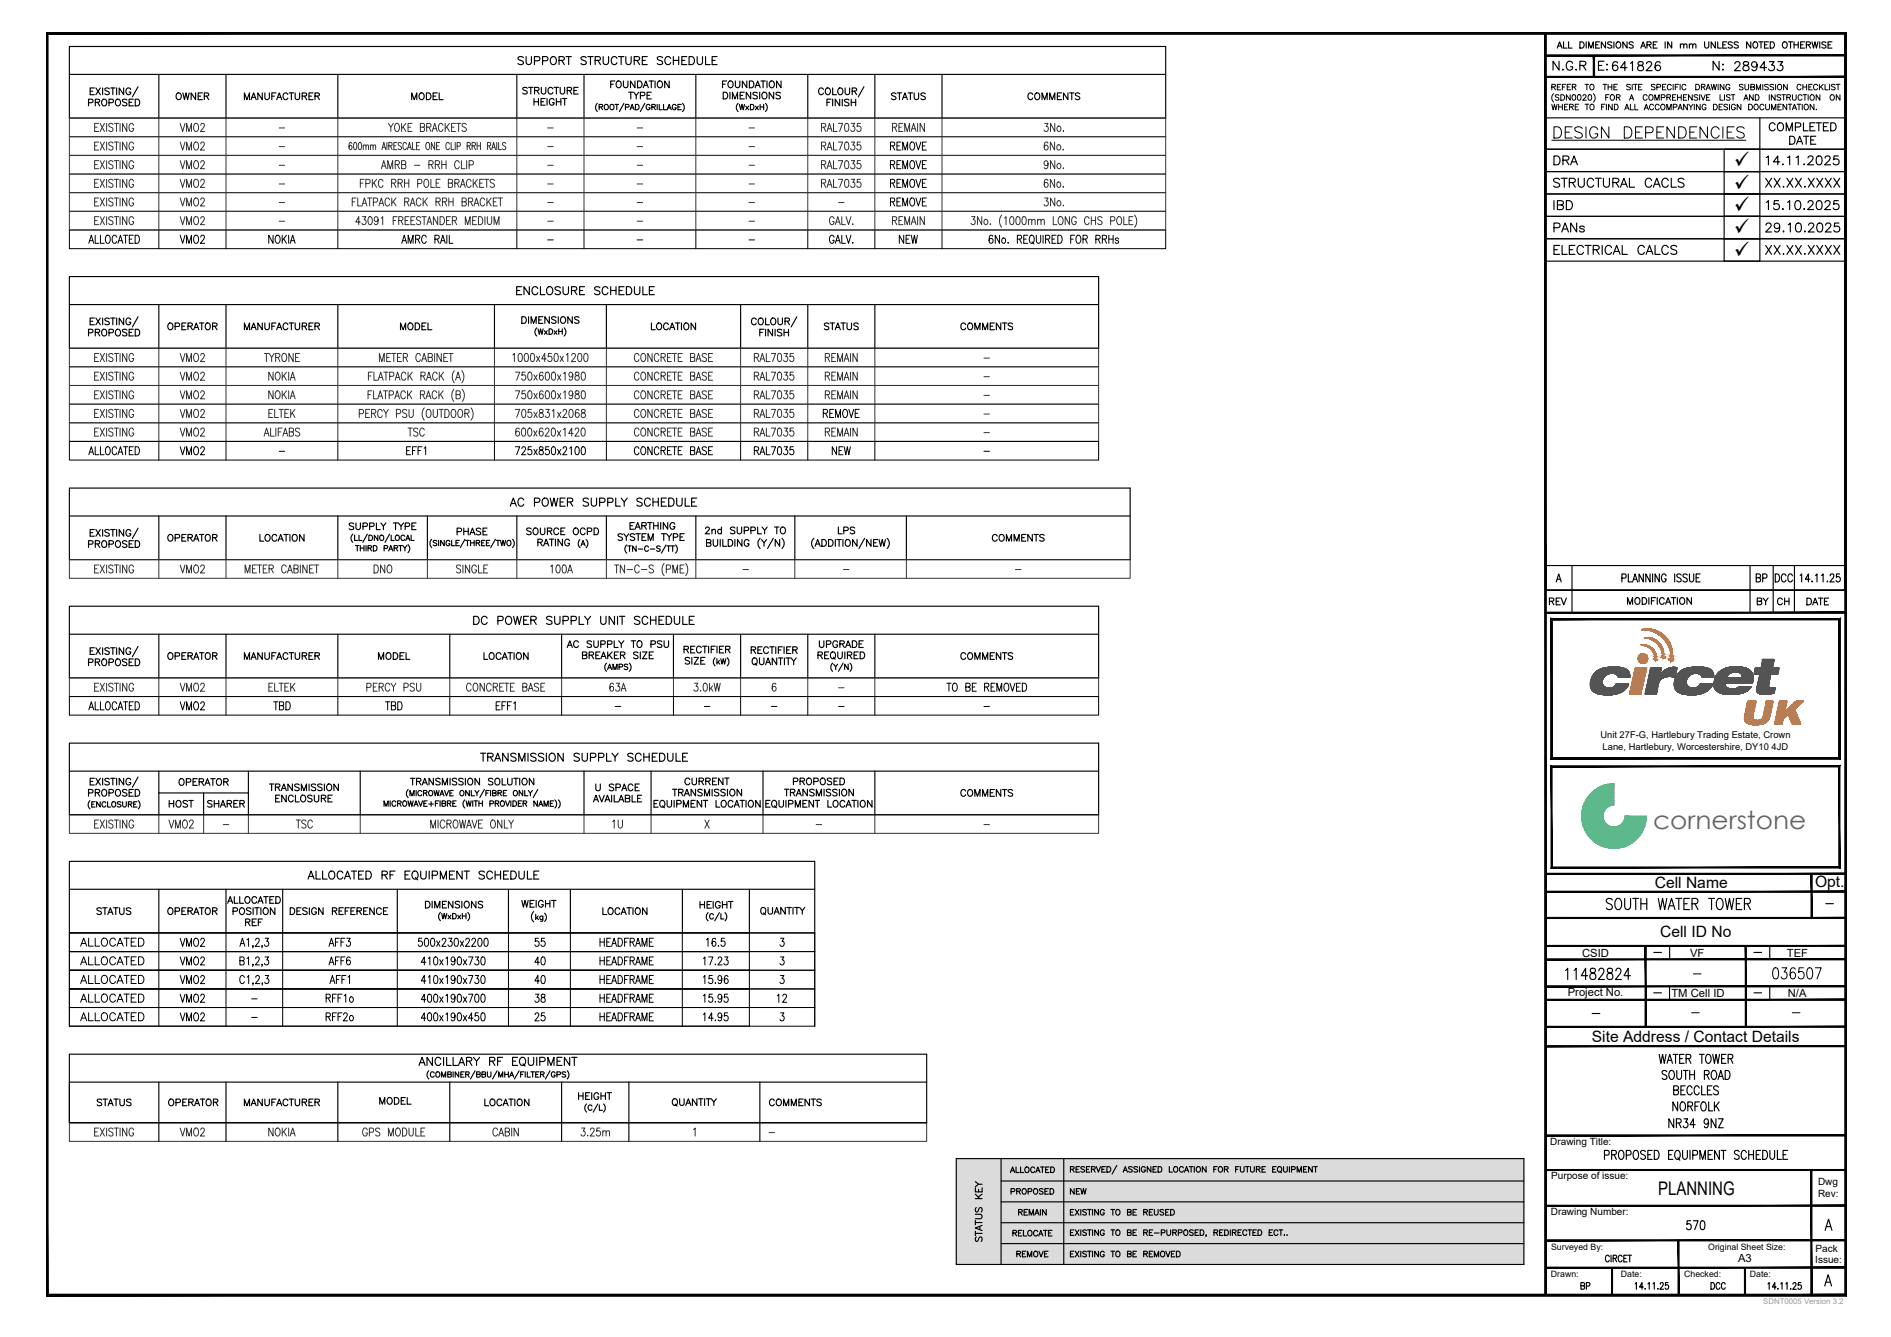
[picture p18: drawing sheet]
<svg xmlns="http://www.w3.org/2000/svg" width="420mm" height="297mm" viewBox="0 0 420 297" stroke-linecap="round" stroke-linejoin="round" font-family="sans-serif">
<defs><g id="words">
<text font-size="5.7" x="393" y="218.7">036507</text>
<text font-size="5.5" fill="#636466" x="367.3" y="184.2">cornerstone</text>
<g font-size="5.3">
<text x="354.2" y="16.9">E: N: N:</text>
<text x="357.4" y="16.9">641826</text>
<text x="384.5" y="16.9">289433</text>
<text x="344.3" y="52.9">PANs</text>
<text x="84.7" y="159.1">TBD</text>
<text x="373.9" y="274.5">570</text>
</g>
<g font-size="5.1">
<text x="385.3" y="37.6">ü</text>
<text x="385.3" y="42.6">ü</text>
<text x="385.3" y="47.6">ü</text>
<text x="385.3" y="52.5">ü</text>
<text x="385.3" y="57.5">ü</text>
</g>
<g font-size="4.9" fill="#333">
<text x="39.2" y="30.3">VMO2</text>
<text x="39.2" y="34.6">VMO2</text>
<text x="39.2" y="38.8">VMO2</text>
<text x="39.2" y="46.9">VMO2</text>
<text x="39.2" y="51.2">VMO2</text>
<text x="199" y="55.4">NEW</text>
<text x="39.2" y="81.5">VMO2</text>
<text x="39.2" y="85.7">VMO2</text>
<text x="39.2" y="90">VMO2</text>
<text x="39.2" y="93.8">VMO2</text>
<text x="39.2" y="98.1">VMO2</text>
<text x="89.6" y="98.1">TSC</text>
<text x="39.2" y="128.4">VMO2</text>
<text x="82.2" y="128.4">DNO</text>
<text x="121.4" y="128.4">100A</text>
<text x="39.2" y="154.9">VMO2</text>
<text x="134.8" y="154.9">63A</text>
<text x="36.7" y="185.2">VMO2</text>
<text x="64.9" y="185.2">TSC</text>
<text x="135.1" y="185.2">1U</text>
<text x="39.2" y="253.6">VMO2</text>
</g>
<g font-size="4.9">
<text x="344.3" y="37.7">DRA</text>
<text x="391.6" y="37.7">14.11.2025</text>
<text x="344.3" y="42.7">STRUCTURAL CACLS</text>
<text x="344.3" y="47.6">IBD</text>
<text x="391.6" y="42.7">XX.XX.XXXX</text>
<text x="391.6" y="47.6">15.10.2025</text>
<text x="39.2" y="55.4">VMO2</text>
<text x="39.2" y="102.3">VMO2</text>
<text x="184.1" y="102.3">NEW</text>
<text x="389.5" y="130.5">BP</text>
<text x="393.7" y="130.5">DCC</text>
<text x="16.9" y="211.3">ALLOCATED</text>
<text x="16.9" y="215.5">ALLOCATED</text>
<text x="39.2" y="211.3">VMO2</text>
<text x="39.2" y="215.5">VMO2</text>
<text x="117.8" y="211.3">55</text>
<text x="117.8" y="215.5">40</text>
<text x="16.9" y="219.8">ALLOCATED</text>
<text x="39.2" y="219.8">VMO2</text>
<text x="117.8" y="219.8">40</text>
<text x="16.9" y="224">ALLOCATED</text>
<text x="16.9" y="227.9">ALLOCATED</text>
<text x="39.2" y="224">VMO2</text>
<text x="39.2" y="227.9">VMO2</text>
<text x="117.8" y="224">38</text>
<text x="117.8" y="227.9">25</text>
<text x="171.8" y="224">12</text>
</g>
<g font-size="4.4">
<text x="53.3" y="23.3">MANUFACTURER</text>
<text x="90.7" y="23.3">MODEL</text>
<text x="197.2" y="23.3">STATUS</text>
<text x="227.5" y="23.3">COMMENTS</text>
<text x="36.3" y="74.4">OPERATOR</text>
<text x="53.3" y="74.4">MANUFACTURER</text>
<text x="88.2" y="74.4">MODEL</text>
<text x="182.4" y="74.4">STATUS</text>
<text x="212.7" y="74.4">COMMENTS</text>
<text x="36.3" y="121.4">OPERATOR</text>
<text x="219.8" y="121.4">COMMENTS</text>
<text x="343.3" y="135.5">REV</text>
<text x="389.5" y="135.5">BY</text>
<text x="394.1" y="135.5">CH</text>
<text x="400.8" y="135.5">DATE</text>
<text x="36.3" y="147.8">OPERATOR</text>
<text x="53.3" y="147.8">MANUFACTURER</text>
<text x="83.3" y="147.8">MODEL</text>
<text x="212.7" y="147.8">COMMENTS</text>
<text x="38.8" y="175.7">OPERATOR</text>
<text x="212.7" y="178.2">COMMENTS</text>
<text x="36.7" y="180.6">HOST</text>
<text x="45.2" y="180.6">SHARER</text>
<text x="20.8" y="204.3">STATUS</text>
<text x="36.3" y="204.3">OPERATOR</text>
<text x="20.8" y="246.9">STATUS</text>
<text x="36.7" y="246.9">OPERATOR</text>
<text x="53.3" y="246.9">MANUFACTURER</text>
<text x="83.6" y="246.6">MODEL</text>
<text x="170" y="246.9">COMMENTS</text>
<text x="237.1" y="266.7">NEW</text>
<text x="350.3" y="287.5">BP</text>
<text x="379.2" y="287.5">DCC</text>
</g>
<text font-size="4.2" x="368.4" y="265.6">PLANNING</text>
<g font-size="3.5">
<text x="367.7" y="197.2">Cell Name</text>
<text x="403.3" y="197">Opt.</text>
<text x="368.9" y="208.1">Cell ID No</text>
<text x="353.7" y="231.5">Site Address / Contact Details</text>
</g>
<g font-size="2.6" fill="#333">
<text x="61" y="29.6">-</text>
<text x="120.6" y="29.6">-</text>
<text x="140.8" y="29.6">-</text>
<text x="165.5" y="29.6">-</text>
<text x="61" y="33.9">-</text>
<text x="120.6" y="33.9">-</text>
<text x="140.8" y="33.9">-</text>
<text x="165.5" y="33.9">-</text>
<text x="61" y="38.1">-</text>
<text x="61" y="42">-</text>
<text x="120.6" y="38.1">-</text>
<text x="120.6" y="42">-</text>
<text x="140.8" y="38.1">-</text>
<text x="140.8" y="42">-</text>
<text x="165.5" y="38.1">-</text>
<text x="165.5" y="42">-</text>
<text x="61" y="46.2">-</text>
<text x="120.6" y="46.2">-</text>
<text x="140.8" y="46.2">-</text>
<text x="165.5" y="46.2">-</text>
<text x="185.6" y="46.2">-</text>
<text x="61" y="50.4">-</text>
<text x="120.6" y="50.4">-</text>
<text x="140.8" y="50.4">-</text>
<text x="165.5" y="50.4">-</text>
<text x="217.7" y="80.8">-</text>
<text x="217.7" y="85">-</text>
<text x="217.7" y="88.9">-</text>
<text x="217.7" y="93.1">-</text>
<text x="217.7" y="97.4">-</text>
<text x="164" y="127.7">-</text>
<text x="186.6" y="127.7">-</text>
<text x="224.7" y="127.7">-</text>
<text x="185.6" y="154.2">-</text>
<text x="48.7" y="184.5">-</text>
<text x="180.6" y="184.5">-</text>
<text x="217.7" y="184.5">-</text>
<text x="170" y="252.9">-</text>
</g>
<g font-size="2.6">
<text x="120.6" y="54.7">-</text>
<text x="140.8" y="54.7">-</text>
<text x="165.5" y="54.7">-</text>
<text x="61" y="101.6">-</text>
<text x="217.7" y="101.6">-</text>
<text x="135.8" y="158">-</text>
<text x="155.6" y="158">-</text>
<text x="170.4" y="158">-</text>
<text x="185.6" y="158">-</text>
<text x="217.7" y="158">-</text>
<text x="404.6" y="202.1">-</text>
<text x="366.5" y="212.7">-</text>
<text x="388.8" y="212.7">-</text>
<text x="366.5" y="221.9">-</text>
<text x="375.4" y="217.7">-</text>
<text x="388.8" y="221.9">-</text>
<text x="55" y="223.3">-</text>
<text x="55" y="227.2">-</text>
<text x="352.8" y="226.5">-</text>
<text x="375" y="226.1">-</text>
<text x="397.2" y="226.1">-</text>
</g>
<g font-size="2.5">
<text x="351.5" y="212.6">CSID</text>
<text x="375.5" y="212.5">VF</text>
<text x="397" y="212.5">TEF</text>
<text x="348.3" y="221.3">Project No.</text>
<text x="371.4" y="221.5">TM Cell ID</text>
<text x="397.2" y="221.6">N/A</text>
<text x="386.2" y="280.3">A3</text>
</g>
<g font-size="2.2">
<text x="344.5" y="254.5">Drawing Title:</text>
<text x="344.6" y="261.9">Purpose of issue:</text>
<text x="404" y="263.2">Dwg</text>
<text x="344.6" y="269.9">Drawing Number:</text>
<text x="404" y="265.9">Rev:</text>
<text x="403.3" y="280.7">Issue:</text>
<text x="403.4" y="278">Pack</text>
</g>
<g font-size="2.1">
<text x="355.6" y="164.1">Unit 27F-G, Hartlebury Trading Estate, Crown</text>
<text x="356.1" y="166.6">Lane, Hartlebury, Worcestershire, DY10 4JD</text>
</g>
<g font-size="1.9">
<text x="344.6" y="277.6">Surveyed By:</text>
<text x="379.5" y="277.8">Original Sheet Size:</text>
<text x="344.6" y="283.6">Drawn:</text>
<text x="360.1" y="283.6">Date:</text>
<text x="374.2" y="283.7">Checked:</text>
<text x="388.8" y="283.6">Date:</text>
</g>
<text font-size="1.7" fill="#989898" x="391.8" y="289.7">SDNT0005 Version 3.2</text>
</g></defs>
<g fill="#000" stroke="#000" stroke-width=".22">
<path d="M343.4 12.2v.2l66.7-.2zM343.4 12.4l66.7-.2v.2z"/>
<path d="M343.4 17v.2l66.7-.2zM343.4 17.2l66.7-.2v.2z"/>
<path d="M343.4 17.1l66.6 .1zM343.4 17.1l66.6 .1z"/>
<path d="M343.4 17.1l66.6 .1zM343.4 17.1l66.6 .1z"/>
<path d="M343.3 7.3l.2 280.4v-280.4zM343.3 7.3l.2 280.4h-.2z"/>
<path d="M409.9 17.1l.2 103.8v-103.8zM409.9 17.1l.2 103.8h-.2z"/>
<path d="M409.9 17.1l.2 103.8v-103.8zM409.9 17.1l.2 103.8h-.2z"/>
<path d="M409.9 17.1l.2 103.8v-103.8zM409.9 17.1l.2 103.8h-.2z"/>
<path d="M409.9 17.1l.2 103.8v-103.8zM409.9 17.1l.2 103.8h-.2z"/>
<path d="M409.9 17.1l.2 103.8v-103.8zM409.9 17.1l.2 103.8h-.2z"/>
<path d="M409.9 17.1l.2 103.8v-103.8zM409.9 17.1l.2 103.8h-.2z"/>
<path d="M409.9 17.1l.2 103.8v-103.8zM409.9 17.1l.2 103.8h-.2z"/>
<path d="M409.9 17.1l.2 103.8v-103.8zM409.9 17.1l.2 103.8h-.2z"/>
<path d="M409.9 17.1l.2 103.8v-103.8zM409.9 17.1l.2 103.8h-.2z"/>
<path d="M409.9 17.1l.2 103.8v-103.8zM409.9 17.1l.2 103.8h-.2z"/>
<path d="M409.9 17.1l.2 103.8v-103.8zM409.9 17.1l.2 103.8h-.2z"/>
<path d="M409.9 17.1l.2 103.8v-103.8zM409.9 17.1l.2 103.8h-.2z"/>
<path d="M409.9 17.1l.2 103.8v-103.8zM409.9 17.1l.2 103.8h-.2z"/>
<path d="M409.9 17.1l.2 103.8v-103.8zM409.9 17.1l.2 103.8h-.2z"/>
<path d="M409.9 17.1l.2 103.8v-103.8zM409.9 17.1l.2 103.8h-.2z"/>
<path d="M409.9 17.1l.2 103.8v-103.8zM409.9 17.1l.2 103.8h-.2z"/>
<path d="M409.9 17.1l.2 103.8v-103.8zM409.9 17.1l.2 103.8h-.2z"/>
<path d="M409.9 17.1l.2 103.8v-103.8zM409.9 17.1l.2 103.8h-.2z"/>
<path d="M409.9 17.1l.2 103.8v-103.8zM409.9 17.1l.2 103.8h-.2z"/>
<path d="M409.9 17.1l.2 103.8v-103.8zM409.9 17.1l.2 103.8h-.2z"/>
<path d="M409.9 17.1l.2 103.8v-103.8zM409.9 17.1l.2 103.8h-.2z"/>
<path d="M409.9 17.1l.2 103.8v-103.8zM409.9 17.1l.2 103.8h-.2z"/>
<path d="M409.9 17.1l.2 103.8v-103.8zM409.9 17.1l.2 103.8h-.2z"/>
<path d="M409.9 17.1l.2 103.8v-103.8zM409.9 17.1l.2 103.8h-.2z"/>
<path d="M343.4 120.9l.1 10.2zM343.4 120.9l.1 10.2z"/>
<path d="M343.4 120.9l.1 10.2zM343.4 120.9l.1 10.2z"/>
<path d="M343.4 120.9l.1 10.2zM343.4 120.9l.1 10.2z"/>
<path d="M343.4 120.9l.1 10.2zM343.4 120.9l.1 10.2z"/>
<path d="M410 120.9l.1 10.2zM410 120.9l.1 10.2z"/>
<path d="M410 120.9l.1 10.2zM410 120.9l.1 10.2z"/>
<path d="M410 120.9l.1 10.2zM410 120.9l.1 10.2z"/>
<path d="M410 120.9l.1 10.2zM410 120.9l.1 10.2z"/>
<path d="M410 120.9l.1 10.2zM410 120.9l.1 10.2z"/>
<path d="M410 120.9l.1 10.2zM410 120.9l.1 10.2z"/>
<path d="M410 120.9l.1 10.2zM410 120.9l.1 10.2z"/>
<path d="M410 120.9l.1 10.2zM410 120.9l.1 10.2z"/>
<path d="M410 120.9l.1 10.2zM410 120.9l.1 10.2z"/>
<path d="M410 120.9l.1 10.2zM410 120.9l.1 10.2z"/>
<path d="M410 120.9l.1 10.2zM410 120.9l.1 10.2z"/>
<path d="M410 120.9l.1 10.2zM410 120.9l.1 10.2z"/>
<path d="M410 120.9l.1 10.2zM410 120.9l.1 10.2z"/>
<path d="M410 120.9l.1 10.2zM410 120.9l.1 10.2z"/>
<path d="M410 120.9l.1 10.2zM410 120.9l.1 10.2z"/>
<path d="M410 120.9l.1 10.2zM410 120.9l.1 10.2z"/>
<path d="M410 120.9l.1 10.2zM410 120.9l.1 10.2z"/>
<path d="M410 120.9l.1 10.2zM410 120.9l.1 10.2z"/>
<path d="M410 120.9l.1 10.2zM410 120.9l.1 10.2z"/>
<path d="M410 120.9l.1 10.2zM410 120.9l.1 10.2z"/>
<path d="M410 120.9l.1 10.2zM410 120.9l.1 10.2z"/>
<path d="M410 120.9l.1 10.2zM410 120.9l.1 10.2z"/>
<path d="M410 120.9l.1 10.2zM410 120.9l.1 10.2z"/>
<path d="M410 120.9l.1 10.2zM410 120.9l.1 10.2z"/>
<path d="M343.4 136.2h66.7v-.2zM343.4 136h66.7l-66.7 .2z"/>
<path d="M344.9 168.4l-.3 .2 64-.2zM344.6 168.6l64-.2 .2 .2zM408.6 137.7v30.7l.2 .2zM408.6 137.7l.2-.3v31.2zM344.9 137.7h63.7l.2-.3zM344.6 137.4h64.2l-63.9 .3zM344.6 137.4l.3 31v-30.7zM344.6 137.4l.3 31-.3 .2z"/>
<path d="M344.9 168.4l-.3 .2 64-.2zM344.6 168.6l64-.2 .2 .2zM408.6 137.7v30.7l.2 .2zM408.6 137.7l.2-.3v31.2zM344.9 137.7h63.7l.2-.3zM344.6 137.4h64.2l-63.9 .3zM344.6 137.4l.3 31v-30.7zM344.6 137.4l.3 31-.3 .2z"/>
<path d="M344.9 168.4l-.3 .2 64-.2zM344.6 168.6l64-.2 .2 .2zM408.6 137.7v30.7l.2 .2zM408.6 137.7l.2-.3v31.2zM344.9 137.7h63.7l.2-.3zM344.6 137.4h64.2l-63.9 .3zM344.6 137.4l.3 31v-30.7zM344.6 137.4l.3 31-.3 .2z"/>
<path d="M344.9 192.6l-.3 .2 64-.2zM344.6 192.8l64-.2 .2 .2zM408.6 170.4v22.2l.2 .2zM408.6 170.4l.2-.3v22.7zM344.9 170.4h63.7l.2-.3zM344.6 170.1h64.2l-63.9 .3zM344.6 170.1l.3 22.5v-22.2zM344.6 170.1l.3 22.5-.3 .2z"/>
<path d="M402.4 194.1l.2 9.8v-9.8zM402.4 194.1l.2 9.8h-.2z"/>
<path d="M343.4 194.3h66.7v-.3zM343.4 194h66.7l-66.7 .3z"/>
<path d="M343.4 198.2h66.7v-.2zM343.4 198h66.7l-66.7 .2z"/>
<path d="M343.4 210.3h66.7v-.3zM343.4 210h66.7l-66.7 .3z"/>
<path d="M343.4 213.3h66.7v-.3zM343.4 213h66.7l-66.7 .3z"/>
<path d="M343.4 219.3h66.7v-.3zM343.4 219h66.7l-66.7 .3z"/>
<path d="M343.4 204.1h66.9v-.3zM343.4 203.8h66.9l-66.9 .3z"/>
<path d="M365.5 210.2v17.9h.3zM365.5 210.2h.3v17.9z"/>
<path d="M387.8 210.2v17.9h.2zM387.8 210.2h.2v17.9z"/>
<path d="M343.4 232.6h66.7v-.3zM343.4 232.3h66.7l-66.7 .3z"/>
<path d="M343.4 228.2h66.7v-.2zM343.4 228h66.7l-66.7 .2z"/>
<path d="M343.4 222.3h66.7v-.3zM343.4 222h66.7l-66.7 .3z"/>
<path d="M343.4 252.4h66.7v-.3zM343.4 252.1h66.7l-66.7 .3z"/>
<path d="M372.8 275.6l.3 12.1v-12.1zM372.8 275.6l.3 12.1h-.3z"/>
<path d="M343.4 275.7h66.7v-.3zM343.4 275.4h66.7l-66.7 .3z"/>
<path d="M343.4 260.1h66.7v-.3zM343.4 259.8h66.7l-66.7 .3z"/>
<path d="M343.4 268h66.7v-.2zM343.4 267.8h66.7l-66.7 .2z"/>
<path d="M10.6 287.6l-.3 .2 399.7-.2zM10.3 287.8l399.7-.2 .3 .2zM410 7.5v280.1l.3 .2zM410.3 7.2v280.6l-.3-280.3zM10.6 7.5h399.4l.3-.3zM10.3 7.2h400l-399.7 .3zM10.3 7.2l.3 280.4v-280.1zM10.3 7.2l.3 280.4-.3 .2z"/>
<path d="M10.6 287.6l-.3 .2 399.7-.2zM10.3 287.8l399.7-.2 .3 .2zM410 7.5v280.1l.3 .2zM410.3 7.2v280.6l-.3-280.3zM10.6 7.5h399.4l.3-.3zM10.3 7.2h400l-399.7 .3zM10.3 7.2l.3 280.4v-280.1zM10.3 7.2l.3 280.4-.3 .2z"/>
<path d="M10.6 287.6l-.3 .2 399.7-.2zM10.3 287.8l399.7-.2 .3 .2zM410 7.5v280.1l.3 .2zM410.3 7.2v280.6l-.3-280.3zM10.6 7.5h399.4l.3-.3zM10.3 7.2h400l-399.7 .3zM10.3 7.2l.3 280.4v-280.1zM10.3 7.2l.3 280.4-.3 .2z"/>
<path d="M10.6 287.6l-.3 .2 399.7-.2zM10.3 287.8l399.7-.2 .3 .2zM410 7.5v280.1l.3 .2zM410.3 7.2v280.6l-.3-280.3zM10.6 7.5h399.4l.3-.3zM10.3 7.2h400l-399.7 .3zM10.3 7.2l.3 280.4v-280.1zM10.3 7.2l.3 280.4-.3 .2z"/>
<path d="M10.6 287.6l-.3 .2 399.7-.2zM10.3 287.8l399.7-.2 .3 .2zM410 7.5v280.1l.3 .2zM410.3 7.2v280.6l-.3-280.3zM10.6 7.5h399.4l.3-.3zM10.3 7.2h400l-399.7 .3zM10.3 7.2l.3 280.4v-280.1zM10.3 7.2l.3 280.4-.3 .2z"/>
<path d="M10.6 287.6l-.3 .2 399.7-.2zM10.3 287.8l399.7-.2 .3 .2zM410 7.5v280.1l.3 .2zM410.3 7.2v280.6l-.3-280.3zM10.6 7.5h399.4l.3-.3zM10.3 7.2h400l-399.7 .3zM10.3 7.2l.3 280.4v-280.1zM10.3 7.2l.3 280.4-.3 .2z"/>
<path d="M10.6 287.6l-.3 .2 399.7-.2zM10.3 287.8l399.7-.2 .3 .2zM410 7.5v280.1l.3 .2zM410.3 7.2v280.6l-.3-280.3zM10.6 7.5h399.4l.3-.3zM10.3 7.2h400l-399.7 .3zM10.3 7.2l.3 280.4v-280.1zM10.3 7.2l.3 280.4-.3 .2z"/>
<path d="M10.6 287.6l-.3 .2 399.7-.2zM10.3 287.8l399.7-.2 .3 .2zM410 7.5v280.1l.3 .2zM410.3 7.2v280.6l-.3-280.3zM10.6 7.5h399.4l.3-.3zM10.3 7.2h400l-399.7 .3zM10.3 7.2l.3 280.4v-280.1zM10.3 7.2l.3 280.4-.3 .2z"/>
<path d="M10.6 287.6l-.3 .2 399.7-.2zM10.3 287.8l399.7-.2 .3 .2zM410 7.5v280.1l.3 .2zM410.3 7.2v280.6l-.3-280.3zM10.6 7.5h399.4l.3-.3zM10.3 7.2h400l-399.7 .3zM10.3 7.2l.3 280.4v-280.1zM10.3 7.2l.3 280.4-.3 .2z"/>
<path d="M10.6 287.6l-.3 .2 399.7-.2zM10.3 287.8l399.7-.2 .3 .2zM410 7.5v280.1l.3 .2zM410.3 7.2v280.6l-.3-280.3zM10.6 7.5h399.4l.3-.3zM10.3 7.2h400l-399.7 .3zM10.3 7.2l.3 280.4v-280.1zM10.3 7.2l.3 280.4-.3 .2z"/>
<path d="M10.6 287.6l-.3 .2 399.7-.2zM10.3 287.8l399.7-.2 .3 .2zM410 7.5v280.1l.3 .2zM410.3 7.2v280.6l-.3-280.3zM10.6 7.5h399.4l.3-.3zM10.3 7.2h400l-399.7 .3zM10.3 7.2l.3 280.4v-280.1zM10.3 7.2l.3 280.4-.3 .2z"/>
<path d="M10.6 287.6l-.3 .2 399.7-.2zM10.3 287.8l399.7-.2 .3 .2zM410 7.5v280.1l.3 .2zM410.3 7.2v280.6l-.3-280.3zM10.6 7.5h399.4l.3-.3zM10.3 7.2h400l-399.7 .3zM10.3 7.2l.3 280.4v-280.1zM10.3 7.2l.3 280.4-.3 .2z"/>
<path d="M343.3 7.3v280.4h.2zM343.3 7.3h.2v280.4z"/>
<path d="M358.1 281.6l.2 6.1v-6.1zM358.1 281.6l.2 6.1h-.2z"/>
<path d="M387.6 281.6l.2 6.1v-6.1zM387.6 281.6l.2 6.1h-.2z"/>
<path d="M402.3 259.9v27.8h.3zM402.3 259.9h.3v27.8z"/>
<path d="M343.4 281.8h66.7v-.3zM343.4 281.5h66.7l-66.7 .3z"/>
</g>
<!-- layer: 00 - PLANNING -->
<g fill="none" stroke="#000" stroke-width=".25">
<path d="M343.4 125.6h66.7M349.3 125.6v5.5M357.6 279.2a.44 .44 0 0 0-.6-.3 .44 .44 0 0 0-.3 .5v.4a.44 .44 0 0 0 .3 .5 .44 .44 0 0 0 .6-.3M358 278.9v1.5M358.4 279.6l.7-.1 .1-.5-.8-.1v1.5M358.8 279.6l.4 .8M360.4 279.2a.45 .45 0 0 0-.5-.3 .45 .45 0 0 0-.4 .5v.4a.45 .45 0 0 0 .4 .5 .45 .45 0 0 0 .5-.3M360.8 279.6h.5M361.5 278.9h-.7v1.5h.7M361.7 278.9h.8M362.1 278.9v1.5M405.5 273.3l.8-2.4 .7 2.4"/>
<path d="M405.8 272.5h.9M363.3 285.2l.3-.3v1.5M365.1 285.9h-.8l.5-1v1.5M365.5 286.3v.1zM366.1 285.2l.3-.3v1.5M367.3 285.2l.3-.3v1.5M368.4 286.3v.1zM368.9 285.3l.2-.4 .4 .1 .1 .2-.2 .5-.6 .7h.8M370.6 284.9h-.5l-.1 .7a.45 .45 0 0 1 .7 0 .45 .45 0 0 1-.1 .7 .45 .45 0 0 1-.6-.1M392.8 285.2l.3-.3v1.5M394.6 285.9h-.8l.5-1v1.5M395 286.3h.1"/>
<path d="M395.7 285.2l.3-.3v1.5M396.8 285.2l.3-.3v1.5M397.8 286.4h.1zM398.4 285.3l.2-.4h.3l.2 .3-.8 1.2h.8M400.1 284.9h-.5l-.1 .7a.45 .45 0 0 1 .7 0 .45 .45 0 0 1-.1 .7 .45 .45 0 0 1-.6-.1"/>
</g>
<g fill="none" stroke="#000" stroke-width=".25">
<path d="M15.4 10.3h243.6v15.9h-243.6zM15.4 16.5h243.6M21 19.5h-1v1.5h1M21.3 19.5l1 1.5M22.3 19.5l-1 1.5M22.8 19.5v1.5M24.3 19.7l-.4-.2-.6 .2 .1 .4 .8 .3 .1 .2v.2l-.4 .2-.6-.2M24.6 19.5h1M25.1 19.5v1.5M25.9 19.5v1.5M27.5 19.5v1.5l-1-1.5v1.5M29 19.9a.54 .54 0 0 0-.6-.4 .54 .54 0 0 0-.4 .6v.4a.53 .53 0 0 0 .5 .6 .53 .53 0 0 0 .5-.6h-.3"/>
<path d="M30.7 19.3l-1.3 2.2M35.3 16.5v9.7M50.2 16.5v9.7M75.1 16.5v9.7M114.8 16.5v9.7M116.3 12.8a.68 .68 0 0 0-1.2 .2l.2 .3 .8 .3 .2 .5a.8 .8 0 0 1-1.2 0M116.9 12.6v1.2a.6 .6 0 0 0 .6 .6 .6 .6 0 0 0 .6-.6v-1.2M117.1 19.6l-.3-.2-.7 .2 .2 .4 .8 .3-.1 .5-.5 .1-.4-.2M117.4 19.4h1M117.9 19.4v1.5M118.8 13.5h.7a.47 .47 0 0 0 .5-.5 .47 .47 0 0 0-.5-.4h-.7v1.8M120.3 19.4v1.1l.4 .4 .5-.2 .1-1.3"/>
<path d="M120.6 13.5h.7a.47 .47 0 0 0 .5-.5 .47 .47 0 0 0-.5-.4h-.7v1.8M122.6 12.7a.88 .88 0 0 1 1.1 .6 .88 .88 0 0 1-.6 1.1 .93 .93 0 0 1-.9-.7 .93 .93 0 0 1 .4-1zM122.8 19.7a.56 .56 0 0 0-.6-.3 .56 .56 0 0 0-.4 .6v.3a.56 .56 0 0 0 .4 .6 .56 .56 0 0 0 .6-.4M123.1 19.4h1M123.6 19.4v1.5M124.2 13.4l1-.1 .2-.2-.1-.4-.3-.1h-.8v1.8M124.5 19.4v1.1l.4 .4 .4-.1 .2-.3v-1.1M124.8 13.4l.6 1M125.8 12.6h1.1M126.4 12.6v1.8M128.4 19.4h-.9v1.5h.9M129.8 16.5v9.7"/>
<path d="M130.3 12.8a.67 .67 0 0 0-.7-.3 .67 .67 0 0 0-.5 .5l.2 .3 .8 .3 .2 .5a.78 .78 0 0 1-1.2 0M130.6 12.6h1.2M131.2 12.6v1.8M132.2 13.4l1.1-.1 .1-.2-.1-.4-.3-.1h-.8v1.8M132.8 13.4l.6 1M134 12.6v1.2a.61 .61 0 0 0 .6 .6 .61 .61 0 0 0 .6-.6v-1.2M135.7 18.7h.6M136.6 18h-.9v1.5M137.1 13a.65 .65 0 0 0-.8-.4 .65 .65 0 0 0-.5 .7v.4a.65 .65 0 0 0 .5 .7 .65 .65 0 0 0 .8-.5M137.2 18.1a.7 .7 0 0 1 .9 .6 .7 .7 0 0 1-.9 .7l-.3-.5 .1-.5zM137.4 12.6h1.2M138 12.6v1.8"/>
<path d="M138.5 18v1.1l.4 .4 .6-.2v-1.3M139.1 12.6v1.2a.6 .6 0 0 0 .5 .6 .6 .6 0 0 0 .6-.6v-1.2M140.9 13.4l1.1-.1 .1-.2-.1-.4-.3-.1h-.8v1.8M141.1 18v1.5l-1-1.5v1.5M141.5 13.4l.6 1M141.7 18h.4a.8 .8 0 0 1 .6 .7 .8 .8 0 0 1-.6 .8h-.4zM142.7 13.4h.7M142.9 19.5l.6-1.5 .6 1.5M143.1 19h.8M143.8 12.6h-1.1v1.8h1.1M144.2 18h1M144.7 18v1.5"/>
<path d="M145.5 18v1.5M146.3 18.1a.7 .7 0 0 1 .9 .6 .7 .7 0 0 1-.9 .7l-.2-.5v-.5zM147.2 12.8a.67 .67 0 0 0-.6-.3 .67 .67 0 0 0-.6 .5l.2 .3 .9 .3 .1 .5a.78 .78 0 0 1-1.2 0M148.7 18v1.5l-1-1.5v1.5M149 13a.67 .67 0 0 0-.7-.4 .67 .67 0 0 0-.6 .7v.4a.67 .67 0 0 0 .6 .7 .67 .67 0 0 0 .7-.5M149.6 13.4h1.2M149.6 12.6v1.8M150.8 12.6v1.8M151.5 13.4h.7M152.6 12.6h-1.1v1.8h1.1M153.1 12.6h.6a.95 .95 0 0 1 .6 .9 .95 .95 0 0 1-.6 .9h-.6zM154.6 16.5v9.7"/>
<path d="M154.9 12.6v1.2a.6 .6 0 0 0 .6 .6 .6 .6 0 0 0 .6-.6v-1.2M156.8 12.6v1.8h1M158.2 13.4h.7M159.3 12.6h-1.1v1.8h1.1M160.5 18.7h.6M161.5 18h-1v1.5M162 18.1a.7 .7 0 0 1 .9 .6 .7 .7 0 0 1-.9 .7l-.3-.5v-.3zM163.4 18v1.1l.4 .4 .4-.1 .2-.3v-1.1M165.9 18v1.5l-1-1.5v1.5M166.5 18h.5a.81 .81 0 0 1 .5 .7 .81 .81 0 0 1-.5 .8h-.5zM167.8 19.5l.5-1.5 .6 1.5M168 19h.7"/>
<path d="M169.1 18h1M169.6 18v1.5M170.4 18v1.5M171.2 18.1a.7 .7 0 0 1 .9 .6 .7 .7 0 0 1-.9 .7l-.3-.5v-.3zM173.5 18v1.5l-1-1.5v1.5M179.5 16.5v9.7M183 19.9a.54 .54 0 0 0-.7-.4 .54 .54 0 0 0-.4 .6v.4a.54 .54 0 0 0 .4 .5 .54 .54 0 0 0 .7-.3M183.5 19.7l.1-.1a.7 .7 0 0 1 .9 .7 .7 .7 0 0 1-.9 .7l-.2-.5zM185 19.5v1.5h.9M186.3 19.7l.1-.1a.7 .7 0 0 1 .9 .7 .7 .7 0 0 1-.9 .7l-.3-.5zM187.8 19.5v1.1l.4 .4 .5-.2 .1-1.3M192 19.3l-1.3 2.2"/>
<path d="M194.4 16.5v9.7M209.3 16.5v9.7M346 10.7l.5-1.4 .6 1.4M346.2 10.2h.7M346.4 13.6v2l-1.3-2v2M347.2 15.5h.2zM347.4 9.3v1.4h.8M348.5 9.3v1.4h.8M349.4 14.1a.73 .73 0 0 0-.8-.5 .73 .73 0 0 0-.6 .8v.4a.71 .71 0 0 0 .7 .8 .71 .71 0 0 0 .7-.8h-.4M350.1 15.5h.2zM351 9.3h.5a.75 .75 0 0 1 .5 .7 .75 .75 0 0 1-.5 .7h-.5zM351 14.5h1.2l.2-.5-.5-.4h-.9v2"/>
<path d="M351.7 14.5l.7 1.1M352.4 9.3v1.4M353 10.7v-1.4l.5 1.4 .5-1.4v1.4M354.5 9.9h.6M355.4 9.3h-.9v1.4h.9M356.7 9.3v1.4l-.9-1.4v1.4M358.1 9.5l-.3-.2-.5 .1v.4l.7 .3 .1 .4-.3 .2-.6-.2M358.6 9.3v1.4M359.3 9.4a.66 .66 0 0 1 .8 .6 .66 .66 0 0 1-.8 .6l-.2-.4zM361.5 9.3v1.4l-.9-1.4v1.4M362.9 9.5l-.3-.2-.5 .1-.1 .4 .8 .3 .1 .4-.3 .2-.6-.2M364.6 10.7l.5-1.4 .5 1.4"/>
<path d="M364.8 10.2h.6M365.9 9.9h.8l.1-.5-.9-.1v1.4M366.4 9.9l.5 .8M367.3 9.9h.6M368.2 9.3h-.9v1.4h.9M370 9.3v1.4M371.4 9.3v1.4l-.9-1.4v1.4M373.4 10l.3-.2h.3l.1 .9M373.4 9.8v.9M374.1 10l.3-.2h.4v.9M375.4 10l.3-.2h.3l.1 .9M375.4 9.8v.9"/>
<path d="M376.1 10l.3-.2h.4v.9M378.7 9.3v1l.4 .4 .5-.2 .1-1.2M381.1 9.3v1.4l-.9-1.4v1.4M381.7 9.3v1.4h.7M382.8 9.9h.5M383.7 9.3h-.9v1.4h.9M384.9 9.5l-.3-.2-.6 .2 .1 .3 .7 .4v.4l-.5 .1-.3-.2M386.2 9.5l-.3-.2-.5 .1v.4l.8 .4v.3l-.3 .2-.6-.2M389 9.3v1.4l-.9-1.4v1.4M389.6 9.5l.1-.1a.65 .65 0 0 1 .9 .6 .65 .65 0 0 1-.9 .6l-.2-.4zM390.8 9.3h.9M391.3 9.3v1.4"/>
<path d="M392.1 9.9h.5M392.9 9.3h-.8v1.4h.8M393.3 9.3h.5a.75 .75 0 0 1 .5 .7 .75 .75 0 0 1-.5 .7h-.5zM396.2 9.5l.1-.1a.65 .65 0 0 1 .8 .6 .65 .65 0 0 1-.8 .6l-.3-.4zM397.4 9.3h.9M397.8 9.3v1.4M398.6 9.9h.9M398.6 9.3v1.4M399.5 9.3v1.4M400.1 9.9h.5M400.9 9.3h-.8v1.4h.8M401.3 9.9h.8l.2-.3-.4-.3h-.6v1.4"/>
<path d="M401.8 9.9l.5 .8M402.6 9.3l.3 1.4 .4-1.4 .3 1.4 .3-1.4M404.3 9.3v1.4M405.7 9.5l-.3-.2-.5 .1v.4l.7 .3 .1 .4-.3 .2-.6-.2M406.2 9.9h.5M407 9.3h-.8v1.4h.8M19.7 22.8l.8-.1 .2-.2-.1-.3-.9-.2v1.5M20 20.3h.6M21.2 22.7h.8l.2-.4-.4-.3h-.6v1.5M21.7 22.7l.5 .8M22.7 22.2a.7 .7 0 0 1 1.1 .5 .7 .7 0 0 1-.8 .8l-.3-.2-.1-.4zM24.2 22.8l.9-.1 .1-.2-.1-.3-.9-.2v1.5"/>
<path d="M25.9 22.1a.7 .7 0 0 1 .9 .7 .7 .7 0 0 1-.9 .7l-.3-.6 .1-.5zM28.2 22.2l-.4-.2-.6 .2 .2 .4 .8 .5v.2l-.4 .2-.6-.2M28.7 22.7h.6M29.6 22h-.9v1.5h.9M30 22h.5a.78 .78 0 0 1 .6 .8 .78 .78 0 0 1-.6 .7h-.5zM39.3 20.8l.1-.1a.69 .69 0 0 1 .9 .7 .69 .69 0 0 1-.9 .7l-.3-.5zM40.6 20.6l.4 1.5 .3-1.5 .4 1.5 .3-1.5M43.5 20.6v1.5l-1-1.5v1.5M44 21.4h.6M45 20.6h-1v1.5h1M45.4 21.4l.8-.1 .2-.4-.4-.3h-.6v1.5M45.9 21.4l.5 .7"/>
<path d="M118.6 21.9v1.5M118.6 22.6h1M118.8 20.1l.8-.1 .1-.5-.9-.1v1.5M119.3 20.1l.5 .8M119.6 21.9v1.5M120.2 22.6h.6M121.1 21.9h-.9v1.5h.9M121.5 21.9v1.5M123.1 22.2a.54 .54 0 0 0-.6-.3 .54 .54 0 0 0-.4 .6v.3a.53 .53 0 0 0 .5 .6 .53 .53 0 0 0 .5-.6h-.3M123.6 21.9v1.5M123.6 22.6h1M124.6 21.9v1.5"/>
<path d="M125 21.9h.9M125.5 21.9v1.5M126 20.1l.9-.1 .1-.3-.3-.3h-.7v1.5M126.5 20.1l.5 .8M127.5 20.1h.6M132.7 23a1.22 1.22 0 0 0 0 1.8M133.1 23.8l.7-.1 .1-.4-.8-.1v1.2M133.5 23.8l.4 .6M136.6 23.2h.8M137 23.2v1.2M138.6 23l-1 1.8M139 23.8h.7v-.6h-.7v1.2"/>
<path d="M139.7 20.5h1M140 24.4l.4-1.2 .5 1.2M140.2 20.5v1.5M140.2 24h.5M140.8 20.5l.6 .7v.8M141.2 23.2h.4a.63 .63 0 0 1 .4 .6 .63 .63 0 0 1-.4 .6h-.4zM141.9 20.5l-.5 .7M142.3 21.3l.8-.1 .2-.2-.1-.4-.9-.1v1.5M143.3 23l-1 1.8M143.8 21.2h.5M144.4 23.5a.44 .44 0 0 0-.5-.3 .44 .44 0 0 0-.3 .4v.3a.42 .42 0 0 0 .4 .5 .42 .42 0 0 0 .4-.5h-.2M144.7 20.5h-.9v1.5h.9"/>
<path d="M144.8 23.8l.7-.1 .1-.4-.8-.1v1.2M145.2 23.8l.4 .6M146 23.2v1.2M146.5 23.2v1.2h.7M147.4 23.2v1.2h.7M148.2 24.4l.5-1.2 .4 1.2M148.4 24h.6M150.2 23.5a.44 .44 0 0 0-.5-.3 .44 .44 0 0 0-.3 .4v.3a.42 .42 0 0 0 .4 .5 .42 .42 0 0 0 .4-.5h-.3M150.6 23.8h.5M151.4 23.2h-.8v1.2h.8M151.6 23a1.22 1.22 0 0 1 0 1.8M160.7 20.5h.5a.79 .79 0 0 1 .5 .7 .79 .79 0 0 1-.5 .8h-.5z"/>
<path d="M162.2 20.5v1.5M162.7 22v-1.5l.6 1.5 .6-1.5v1.5M164 23a1.22 1.22 0 0 0 0 1.8M164.3 23.2l.3 1.2 .3-1.2 .2 1.2 .3-1.2M164.5 21.2h.5M165.4 20.5h-.9v1.5h.9M165.7 23.6l.6 .8M166.3 23.6l-.6 .8M166.7 23.2a.64 .64 0 0 1 .7 .3 .64 .64 0 0 1 0 .7l-.7 .2zM166.8 20.5v1.5l-1-1.5v1.5M167.9 23.6l.6 .8M168.3 20.7l-.4-.2-.6 .2 .1 .3 .9 .5v.3l-.4 .2-.6-.2"/>
<path d="M168.5 23.6l-.6 .8M168.8 20.5v1.5M168.9 23.8h.8M168.9 23.2v1.2M169.6 20.6a.7 .7 0 0 1 .8 .6 .7 .7 0 0 1-.8 .7l-.3-.5v-.6zM169.7 23.2v1.2M170.1 23a1.22 1.22 0 0 1 0 1.8M171.9 20.5v1.5l-1-1.5v1.5M173.4 20.7l-.4-.2-.5 .1v.4l.8 .3 .1 .5-.4 .2-.6-.2M183.7 22.7h.6M184.6 22h-.9v1.5M185 22v1.5"/>
<path d="M186.6 22v1.5l-1-1.5v1.5M187.1 22v1.5M188.6 22.2l-.3-.2-.7 .2 .2 .4 .8 .3-.1 .6h-.5l-.4-.2M189.1 22.7h1M189.1 22v1.5M189.3 20.3l.9-.1 .1-.5-1-.2v1.5M189.8 20.3l.5 .7M190.1 22v1.5M343.4 26.2h66.6v6.9h-66.6h66.6v5h-66.6h66.6v5h-66.6h66.6v5h-66.6h66.6v4.9h-66.6h66.6v5h-66.6M383.1 33.1h7.9v5h-7.9zM383.1 38.1h7.9v5h-7.9zM391 26.2v6.9"/>
<path d="M394.4 27.7a.67 .67 0 0 0-.7-.4 .67 .67 0 0 0-.6 .7 .74 .74 0 0 0 .3 .9 .74 .74 0 0 0 .9-.1l.1-.2M395.1 27.5a.66 .66 0 0 1 .7-.2 .66 .66 0 0 1 .5 .7v.4a.68 .68 0 0 1-.7 .7 .68 .68 0 0 1-.7-.7zM396.9 29.1v-1.8l.7 1.8 .6-1.8v1.8M397.6 30.3h.6a.95 .95 0 0 1 .7 .9 .95 .95 0 0 1-.7 .8h-.6zM398.9 28.2h.8a.47 .47 0 0 0 .4-.5 .47 .47 0 0 0-.4-.4h-.8v1.8M399.2 32l.7-1.7 .6 1.7M399.4 31.5h.9M400.7 27.3v1.8h1M400.7 30.3h1.2M401.3 30.3v1.7M402.2 28.1h.7M402.3 31.1h.7"/>
<path d="M403.3 27.3h-1.1v1.8h1.1M403.4 30.3h-1.1v1.7h1.1M403.5 27.3h1.2M404.1 27.3v1.8M405.1 28.1h.7M406.3 27.3h-1.2v1.8h1.2M406.8 27.3h.6a.95 .95 0 0 1 .6 .9 .95 .95 0 0 1-.6 .9h-.6zM345.3 55.5h.7M346.5 54.5h-1.2v2h1.2M347.1 54.5v2h1.1M348.7 55.5h.7M349.9 54.5h-1.2v2h1.2"/>
<path d="M351.8 55a.73 .73 0 0 0-.8-.5 .73 .73 0 0 0-.6 .8 .83 .83 0 0 0 .2 1.1 .83 .83 0 0 0 1.1-.2l.1-.2M352.9 54.5v2M354 55.5l1.1-.1 .2-.5-.5-.4h-.8v2M354.7 55.5l.6 1M356 54.5v2M358.1 55a.73 .73 0 0 0-.9-.5 .73 .73 0 0 0-.6 .8 .83 .83 0 0 0 .3 1.1 .83 .83 0 0 0 1.1-.2l.1-.2M358.4 56.5l.8-2 .8 2M358.7 55.9h1M360.4 54.5v2h1.2M365.4 55a.73 .73 0 0 0-.9-.5 .73 .73 0 0 0-.6 .8 .83 .83 0 0 0 .3 1.1 .83 .83 0 0 0 1.1-.2l.1-.2M365.7 56.5l.8-2 .7 2M366 55.9h1"/>
<path d="M367.7 54.5v2h1.2M370.7 55a.74 .74 0 0 0-.9-.5 .74 .74 0 0 0-.6 .8 .83 .83 0 0 0 .3 1.1 .83 .83 0 0 0 1.1-.2l.1-.2M372.6 54.8a.75 .75 0 0 0-1.4 .2l.2 .3 .8 .3a.49 .49 0 0 1 .4 .3 .49 .49 0 0 1-.2 .5 .97 .97 0 0 1-1.2-.2M383.1 43.1h7.9v5h-7.9zM383.1 48.1h7.9v4.9h-7.9zM383.1 53h7.9v5h-7.9zM392.3 54.5l1.3 2M392.4 50l.1-.3 .3-.1h.4l.3 .3-.3 .7-.9 .9h1.3M393.6 54.5l-1.3 2M394.2 54.5l1.3 2M395.4 50.2a.62 .62 0 0 1-.8 .5 .62 .62 0 0 1-.3-.9 .62 .62 0 0 1 1 0 1.88 1.88 0 0 1-.2 1.7 .62 .62 0 0 1-.8-.2M395.5 54.5l-1.3 2"/>
<path d="M396.3 51.4v.1zM396.3 56.3v.2zM397 54.5l1.4 2M397.3 49.9l.5-.3v1.9M398.4 54.5l-1.4 2M398.9 54.5l1.3 2M399.2 49.7a.63 .63 0 0 1 1 .2 1.74 1.74 0 0 1-.2 1.6 .67 .67 0 0 1-1-.3 1.68 1.68 0 0 1 .2-1.5zM400.2 54.5l-1.3 2M401 51.4v.1zM401 56.3v.2zM401.8 54.5l1.3 2M401.9 50l.3-.4 .7 .1a.63 .63 0 0 1-.2 .9l-.9 .9h1.3"/>
<path d="M403.1 54.5l-1.3 2M403.7 54.5l1.3 2M404 49.7a.64 .64 0 0 1 .9 .2 1.74 1.74 0 0 1-.2 1.6 .66 .66 0 0 1-.9-.3 1.53 1.53 0 0 1 .2-1.5zM405 54.5l-1.3 2M405.6 54.5l1.3 2M405.6 50l.4-.4 .7 .1a.63 .63 0 0 1-.2 .9l-.9 .9h1.3M406.9 54.5l-1.3 2M407.4 54.5l1.4 2M408.6 49.6h-1v.8a.7 .7 0 0 1 1 0 .7 .7 0 0 1-.1 1.1 .7 .7 0 0 1-1.1-.3M408.8 54.5l-1.4 2M15.4 61.4h228.7v16h-228.7zM15.4 67.7h228.7"/>
<path d="M19.7 73.9h.8l.2-.3-.1-.3-.9-.1v1.4M20 71.4h.6M21 70.7h-1v1.5h1M21.2 73.9l.8-.1 .2-.4-.4-.2h-.6v1.4M21.3 70.7l1 1.5M21.7 73.9l.5 .7M22.3 70.7l-1 1.5M22.7 73.4a.68 .68 0 0 1 1 .1 .68 .68 0 0 1-.1 .9 .68 .68 0 0 1-1-.1 .68 .68 0 0 1 .1-.9zM22.8 70.7v1.5M24.2 73.9h.9l.1-.5-.3-.2h-.7v1.4M24.3 70.9l-.4-.2-.6 .2 .1 .3 .8 .4v.5l-.5 .1-.4-.3M24.6 70.7h1"/>
<path d="M25.1 70.7v1.5M25.9 73.2a.7 .7 0 0 1 .9 .7 .7 .7 0 0 1-.9 .7l-.3-.5zM25.9 70.7v1.5M27.5 70.7v1.5l-1-1.5v1.5M28.2 73.4l-.4-.2-.6 .2 .2 .3 .8 .5v.2l-.4 .2-.6-.2M28.7 73.9h.6M29 71a.54 .54 0 0 0-.6-.3 .54 .54 0 0 0-.4 .5v.4a.53 .53 0 0 0 .5 .6 .53 .53 0 0 0 .5-.6h-.3M29.6 73.2h-.9v1.4h.9M30 73.2h.5a.78 .78 0 0 1 .6 .7 .78 .78 0 0 1-.6 .7h-.5zM30.7 70.4l-1.3 2.2M35.3 67.7v9.7M50.2 67.7v9.7"/>
<path d="M75.1 67.7v9.7M109.9 67.7v9.7M114.8 64.5h.7M115.9 63.7h-1.1v1.8h1.1M115.9 70.4h.5a.8 .8 0 0 1 .5 .7 .8 .8 0 0 1-.5 .7h-.5zM117.4 70.4v1.4M117.6 63.7v1.8l-1.2-1.8v1.8M118 71.8v-1.4l.6 1.4 .5-1.4v1.4M119.3 72.8a1.22 1.22 0 0 0 0 1.9M119.5 64.1a.67 .67 0 0 0-.8-.4 .67 .67 0 0 0-.5 .7v.4a.67 .67 0 0 0 .5 .7 .67 .67 0 0 0 .8-.5M119.5 73.1l.3 1.2 .3-1.2 .3 1.2 .3-1.2M119.7 71.1h.6"/>
<path d="M120.1 63.7v1.8h1M120.6 70.4h-.9v1.4h.9M121 73.5l.6 .8M121.6 73.5l-.6 .8M121.6 63.9a.67 .67 0 0 1 .8-.2 .67 .67 0 0 1 .4 .7v.4a.69 .69 0 0 1-.7 .7 .69 .69 0 0 1-.7-.7zM122 73.1h.4a.66 .66 0 0 1 .4 .6 .66 .66 0 0 1-.4 .6h-.4zM122.1 70.4v1.4l-1-1.4v1.4M123.1 73.5l.6 .8M123.5 70.6l-.3-.2-.7 .2 .2 .3 .8 .4-.1 .5h-.5l-.4-.2M123.7 73.5l-.6 .8M124 70.4v1.4M124.1 73.1v1.2"/>
<path d="M124.1 73.6h.8M124.5 63.9a.67 .67 0 0 0-.6-.2 .67 .67 0 0 0-.6 .4l.2 .3 .8 .3 .2 .5a.78 .78 0 0 1-1.2 0M124.8 70.4a.7 .7 0 0 1 .9 .7 .7 .7 0 0 1-.9 .7l-.3-.5v-.4zM124.9 73.1v1.2M125.1 63.7v1.3a.61 .61 0 0 0 .6 .5 .61 .61 0 0 0 .6-.5v-1.3M125.3 72.8a1.22 1.22 0 0 1 0 1.9M127 64.5h1l.2-.3-.1-.3-.4-.2h-.7v1.8M127.2 70.4v1.4l-1-1.4v1.4M127.6 64.5l.6 1M128.7 70.6l-.4-.2-.6 .2 .1 .3 .9 .5v.2l-.4 .2-.6-.2M128.8 64.5h.7M129.9 63.7h-1.1v1.8h1.1"/>
<path d="M133.3 63.9a.67 .67 0 0 0-.7-.2 .67 .67 0 0 0-.5 .4l.2 .3 .8 .3 .2 .5a.78 .78 0 0 1-1.2 0M134.7 67.7v9.7M135.1 64.1a.65 .65 0 0 0-.8-.4 .65 .65 0 0 0-.5 .7v.4a.65 .65 0 0 0 .5 .7 .65 .65 0 0 0 .8-.5M135.7 64.5h1.2M135.7 63.7v1.8M136.9 63.7v1.8M137.5 64.5h.7M138.7 63.7h-1.2v1.8h1.2M139.2 63.7h.6a.95 .95 0 0 1 .6 .9 .95 .95 0 0 1-.6 .9h-.6zM141 63.7v1.3a.61 .61 0 0 0 .6 .5 .61 .61 0 0 0 .6-.5v-1.3M142.8 63.7v1.8h1.1M144.3 64.5h.7"/>
<path d="M144.7 71.8v1.5h.9M145.4 63.7h-1.1v1.8h1.1M146.2 71.8a.7 .7 0 0 1 .8 .7 .7 .7 0 0 1-.8 .7l-.3-.5v-.4zM148.5 72.1a.56 .56 0 0 0-.6-.4 .56 .56 0 0 0-.5 .6v.4a.56 .56 0 0 0 .5 .6 .56 .56 0 0 0 .6-.4M148.8 73.3l.6-1.5 .5 1.5M149 72.7h.7M150.1 71.8h1M150.6 71.8v1.5M151.4 71.8v1.5M152.2 71.8a.7 .7 0 0 1 .9 .7 .7 .7 0 0 1-.9 .7l-.3-.5 .1-.6zM154.5 71.8v1.5l-.9-1.5v1.5M164.6 67.7v9.7"/>
<path d="M168 71a.54 .54 0 0 0-.6-.3 .54 .54 0 0 0-.4 .5v.4a.54 .54 0 0 0 .4 .6 .54 .54 0 0 0 .6-.4M168.6 70.9l.1-.2a.7 .7 0 0 1 .9 .7 .7 .7 0 0 1-.9 .7l-.2-.5zM168.8 73.9h.6M169.7 73.2h-.9v1.4M170.1 70.7v1.5h.8M170.1 73.2v1.4M171.4 70.9l.1-.2a.7 .7 0 0 1 .9 .7 .7 .7 0 0 1-.9 .7l-.3-.5zM171.6 73.2v1.4l-.9-1.4v1.4M172.2 73.2v1.4M172.9 70.7v1l.4 .5 .5-.3v-1.2M173.7 73.4l-.3-.2h-.5l-.1 .4 .8 .4 .1 .4-.3 .2-.7-.2M174.2 73.9h1"/>
<path d="M174.2 73.2v1.4M174.4 71.4l.9-.1 .1-.5-1-.1v1.5M174.9 71.4l.5 .8M175.2 73.2v1.4M177 70.4l-1.2 2.2M179.5 67.7v9.7M194.4 67.7v9.7M15.4 108.4h235.7v15.9h-235.7zM15.4 114.6h235.7M20 118.3h.6M21 117.6h-1v1.5h1M21.3 117.6l1 1.5"/>
<path d="M22.3 117.6l-1 1.5M22.8 117.6v1.5M24.3 117.9l-.4-.3-.6 .3 .1 .3 .8 .4v.5h-.5l-.4-.2M24.6 117.6h1M25.1 117.6v1.5M25.9 117.6v1.5M27.5 117.6v1.5l-1-1.5v1.5M29 118a.54 .54 0 0 0-.6-.4 .54 .54 0 0 0-.4 .6v.4a.53 .53 0 0 0 .5 .5 .53 .53 0 0 0 .5-.5h-.3M30.7 117.3l-1.3 2.3M35.3 114.6v9.7M50.2 114.6v9.7M57.7 118.7v1.5h.9"/>
<path d="M59.2 118.8a.7 .7 0 0 1 .8 .7 .7 .7 0 0 1-.8 .7l-.3-.5v-.4zM61.5 119.1a.54 .54 0 0 0-.6-.4 .54 .54 0 0 0-.5 .6v.4a.55 .55 0 0 0 .5 .5 .55 .55 0 0 0 .6-.3M62 119.7h.7M63.1 118.7h1M63.6 118.7v1.5M64.4 118.7v1.5M65.2 118.8a.7 .7 0 0 1 .9 .7 .7 .7 0 0 1-.9 .7l-.3-.5v-.4zM67.5 118.7v1.5l-.9-1.5v1.5M75.1 114.6v9.7M78.4 118.7a1.22 1.22 0 0 0 0 1.8M78.6 116.4l-.4-.2-.6 .2 .1 .4 .8 .3v.5l-.6 .1-.3-.2M78.8 118.9v1.2h.7"/>
<path d="M79.1 116.2v1l.4 .5 .4-.1 .2-.4v-1M79.8 118.9v1.2h.6M80.7 117l.8-.1 .1-.2v-.4l-.9-.1v1.5M81.6 118.7l-1 1.8M82 118.9h.4a.63 .63 0 0 1 .4 .6 .63 .63 0 0 1-.4 .6h-.4zM82.1 117l.9-.1 .1-.2v-.4l-1-.1v1.5M83.6 116.2v1.5h.9M84 118.9v1.2l-.8-1.2v1.2M84.5 119.1l.2-.2a.58 .58 0 0 1 .6 .6 .58 .58 0 0 1-.7 .5l-.2-.4zM84.6 116.2l.6 .7v.8M85.8 116.2l-.6 .7M86.6 118.7l-1.1 1.8"/>
<path d="M86.9 118.9v1.2h.7M87.4 116.2h1M87.9 116.2v1.5M87.9 119.1l.2-.1a.54 .54 0 0 1 .7 .5 .54 .54 0 0 1-.9 .4zM88.5 116.2l.6 .7v.8M89.7 116.2l-.6 .7M89.9 119.2a.44 .44 0 0 0-.5-.3 .44 .44 0 0 0-.3 .4v.3a.44 .44 0 0 0 .3 .5 .44 .44 0 0 0 .5-.3M90 117l.9-.1 .1-.2-.1-.4-.9-.1v1.5M90.3 119.7h.6M91.3 118.9v1.2h.7M91.5 116.9h.6M92.4 116.2h-.9v1.5h.9"/>
<path d="M95 114.6v9.7M95.9 119.8a1.26 1.26 0 0 0 0 1.8M101.6 118.1l.8-.1 .2-.2-.1-.3-.9-.2v1.5M103 117.3v1.5M103 118h1M103.3 119.8l-1 1.8M104 117.3v1.5M104.4 118.8l.6-1.5 .5 1.5M104.6 118.3h.7M106.8 117.6a.49 .49 0 0 0-.6-.3 .49 .49 0 0 0-.3 .5l.9 .5v.3l-.3 .2-.7-.2M107.3 118h.6M108.2 117.3h-.9v1.5h.9"/>
<path d="M110.1 119.8l-1.1 1.8M113.4 112.5l.7-1.8 .6 1.8M113.6 111.9h.9M113.9 119.8a1.26 1.26 0 0 1 0 1.8M114.8 114.6v9.7M116.4 111.1a.65 .65 0 0 0-.8-.4 .65 .65 0 0 0-.5 .7v.4a.65 .65 0 0 0 .5 .7 .65 .65 0 0 0 .8-.5M118 117.5l-.3-.2-.6 .1v.4l.8 .4 .1 .4-.3 .2-.7-.2M118.6 117.5a.68 .68 0 0 1 .9 .1 .68 .68 0 0 1-.1 1 .68 .68 0 0 1-.9-.1 .68 .68 0 0 1 .1-1zM118.8 111.6h.7a.48 .48 0 0 0 .5-.5 .48 .48 0 0 0-.5-.4h-.7v1.8M120.1 117.3v1.1l.4 .4 .3-.1 .3-.3v-1.1M120.8 110.7a.89 .89 0 0 1 1.1 .7 .89 .89 0 0 1-.6 1.1 .94 .94 0 0 1-.9-.7 .94 .94 0 0 1 .4-1.1zM121.6 118l.9-.1 .1-.3-.3-.3h-.7v1.5"/>
<path d="M122.1 119.8h.9M122.1 118l.5 .8M122.2 110.7l.5 1.8 .4-1.8 .4 1.8 .4-1.8M122.6 119.8v1.5M123.4 119.8v1.5M124.1 117.7a.54 .54 0 0 0-.6-.4 .54 .54 0 0 0-.5 .6 .61 .61 0 0 0 .2 .8 .61 .61 0 0 0 .8-.1l.1-.2M124.4 111.5h.7M124.6 118h.6M125 119.8v1.5l-1-1.5v1.5M125.5 117.3h-.9v1.5h.9M125.6 110.7h-1.2v1.8h1.2M126.1 111.5l1-.1 .2-.2-.1-.4-.4-.1h-.7v1.8"/>
<path d="M126.7 111.5l.6 1M127.7 117.4a.7 .7 0 0 1 .8 .6 .7 .7 0 0 1-.8 .7l-.3-.5v-.3zM128.9 119.9a1.2 1.2 0 0 0 0 1.8M130 117.7a.61 .61 0 0 0-.8-.3 .61 .61 0 0 0-.3 .8 .56 .56 0 0 0 .5 .6 .56 .56 0 0 0 .6-.4M130.2 119.9a1.2 1.2 0 0 1 0 1.8M130.5 118.1l.8-.1 .2-.2-.1-.3-.9-.2v1.5M130.8 110.9a.67 .67 0 0 0-.7-.3 .67 .67 0 0 0-.5 .5l.1 .3 .9 .3 .2 .5a.78 .78 0 0 1-1.2 0M131.4 110.7v1.3a.6 .6 0 0 0 .6 .5 .6 .6 0 0 0 .6-.5v-1.3M132 117.3h.5a.8 .8 0 0 1 .5 .7 .8 .8 0 0 1-.5 .8h-.5zM133.2 111.6h.8a.48 .48 0 0 0 .5-.5 .48 .48 0 0 0-.5-.4h-.8v1.8M134.7 114.6v9.7M135 111.6h.8a.48 .48 0 0 0 .4-.5 .48 .48 0 0 0-.4-.4h-.8v1.8"/>
<path d="M136.8 110.7v1.8h1M138 110.7l.7 .8v1M138.3 118.8l-.3-.2-.7 .2 .2 .3 .7 .3 .1 .3v.2l-.3 .2-.7-.2M138.6 118.6l.6 .7v.8M139.4 110.7l-.7 .8M139.7 118.6l-.5 .7M140 116.8h.6M140.9 116.1h-.9v1.5h.9M141 118.8l-.3-.2-.7 .2 .2 .3 .7 .3 .1 .3v.2l-.3 .2-.7-.2M141.1 117.6l.6-1.5 .5 1.5M141.3 118.6h1M141.3 117.1h.7"/>
<path d="M141.8 118.6v1.5M142.6 116.8l.9-.1 .1-.2-.1-.3-.9-.1v1.5M142.6 119.3h.6M142.7 110.9a.67 .67 0 0 0-.7-.3 .67 .67 0 0 0-.5 .5l.2 .3 .8 .3 .2 .5a.78 .78 0 0 1-1.2 0M143.1 116.8l.5 .8M143.6 118.6h-1v1.5h1M143.9 116.1h1M144.4 116.1v1.5M144.5 111.1a.67 .67 0 0 0-.8-.4 .67 .67 0 0 0-.5 .7v.4a.67 .67 0 0 0 .5 .7 .67 .67 0 0 0 .8-.5M145.1 111.5h1.2M145.1 110.7v1.8M145.2 116.8h1"/>
<path d="M145.2 116.1v1.5M146.2 116.1v1.5M146.3 110.7v1.8M146.8 116.1v1.5M146.9 111.5h.7M147 118.6h1M147.5 118.6v1.5M148.1 110.7h-1.2v1.8h1.2M148.1 118.6l.6 .7v.8M148.4 116.1v1.5l-1-1.5v1.5M148.6 110.7h.6a.97 .97 0 0 1 .6 .9 .97 .97 0 0 1-.6 .9h-.6zM149.3 118.6l-.6 .7"/>
<path d="M149.6 119.4l.9-.1 .1-.2-.1-.4-.9-.1v1.5M149.9 116.5a.61 .61 0 0 0-.8-.3 .61 .61 0 0 0-.2 .8 .54 .54 0 0 0 .5 .6 .54 .54 0 0 0 .5-.6h-.3M150.4 110.7v1.3a.61 .61 0 0 0 .6 .5 .61 .61 0 0 0 .6-.5v-1.3M151.1 119.3h.6M152 118.6h-.9v1.5h.9M152.2 110.7v1.8h1.1M153.7 111.5h.7M154.6 114.6v9.7M154.8 110.7h-1.1v1.8h1.1M156.8 117.5l.1-.3 .4-.1 .3 .4-.9 1.1h1M158.2 117.9l.3-.3 .4 .1 .1 .9M158.2 117.6v1"/>
<path d="M158.5 119.9v1l.4 .5 .5-.2 .1-1.3M160 119.9v1.5M160.3 117.8a.47 .47 0 0 0-.7-.1 .47 .47 0 0 0 0 .7 .47 .47 0 0 0 .7 0M160.3 117.1v1.5M160.6 119.9v1.5h.8M161.8 119.9h.5a.8 .8 0 0 1 .5 .7 .8 .8 0 0 1-.5 .8h-.5zM163.3 117.3a.55 .55 0 0 0-.6-.2 .55 .55 0 0 0-.4 .4l1 .7v.2l-.4 .2-.6-.2M163.3 119.9v1.5M163.8 117.1v1.1l.4 .4 .4-.1 .2-.3v-1.1M164.9 119.9v1.5l-1-1.5v1.5M165.4 117.9l.8-.1 .2-.2-.1-.4-.9-.1v1.5M166.8 117.9l.9-.1 .1-.2v-.4l-1-.1v1.5"/>
<path d="M168.3 117.1v1.5h.9M168.9 119.6a1.55 1.55 0 0 0 0 2.3M169.2 119.9l.6 .7v.8M169.3 117.1l.6 .7v.8M170.3 119.9l-.5 .7M170.5 117.1l-.6 .7M171.8 119.6l-1.3 2.3M172.1 117.1h1M172.6 117.1v1.5M173.2 119.9v1.5l-1-1.5v1.5M173.7 117.2a.7 .7 0 0 1 .9 .7 .7 .7 0 0 1-.9 .6l-.3-.5v-.5zM173.7 119.6a1.55 1.55 0 0 1 0 2.3"/>
<path d="M176.6 114.6v9.7M180.8 119.6a1.5 1.5 0 0 0 0 2.3M182.6 119.9h.5a.8 .8 0 0 1 .5 .7 .8 .8 0 0 1-.5 .8h-.5zM184.1 119.9h.5a.81 .81 0 0 1 .5 .7 .81 .81 0 0 1-.5 .8h-.5zM185.6 119.9v1.5M185.9 119.9h1M186.3 117.1v1.5h.8M186.4 119.9v1.5M187.3 119.9v1.5M187.5 117.9l.8-.1 .2-.2-.1-.4-.9-.1v1.5M189.9 117.3a.55 .55 0 0 0-.5-.2 .55 .55 0 0 0-.5 .4l1 .7v.2l-.4 .2-.6-.2M190.4 119.9v1.5l-1-1.5v1.5"/>
<path d="M192.1 119.6l-1.3 2.3M193.5 119.9v1.5l-1-1.5v1.5M195 119.9h-.9v1.5h.9M195.3 119.9l.4 1.5 .3-1.5 .4 1.5 .3-1.5M197.1 119.6a1.5 1.5 0 0 1 0 2.3M201.4 114.6v9.7M15.4 134.7h228.7v15.9h-228.7zM19.7 120.9l.8-.1 .2-.2-.1-.3-.9-.2v1.5M21.2 120.8h.8l.2-.4-.4-.3h-.6v1.5M21.7 120.8l.5 .8M22.7 120.3l.2-.1a.69 .69 0 0 1 .8 .7 .69 .69 0 0 1-.8 .6l-.3-.4zM24.2 120.9l.9-.1 .1-.2-.1-.3-.9-.2v1.5"/>
<path d="M25.8 120.3l.1-.1a.7 .7 0 0 1 .9 .7 .7 .7 0 0 1-.9 .6l-.3-.4zM28.2 120.3l-.4-.2-.6 .2 .1 .3 .9 .6v.2l-.4 .2-.6-.2M28.7 120.8h.6M29.6 120.1h-.9v1.5h.9M30 120.1h.5a.8 .8 0 0 1 .6 .8 .8 .8 0 0 1-.6 .7h-.5zM61.8 120.2l.6-1.5 .5 1.5M79 121.2h.8M79.4 121.2v1.2M80.1 121.2v1.2M80.1 121.8h.8M80.9 121.2v1.2M81.3 121.2v1.2"/>
<path d="M81.8 121.8l.7-.1 .1-.3-.3-.2h-.5v1.2M82.2 121.8l.4 .6M83 121.2h.4a.64 .64 0 0 1 .4 .6 .64 .64 0 0 1-.4 .6h-.4zM85.4 121.8h.6l.2-.4-.3-.2h-.5v1.2M86.4 122.4l.4-1.2 .5 1.2M86.5 122h.6M87.6 121.8l.7-.1v-.4l-.7-.1v1.2M88 121.8l.4 .6M88.6 121.2h.8M89 121.2v1.2M89.5 121.2l.5 .6v.6M90.2 120.1l.4-1.2 .5 1.2"/>
<path d="M90.4 121.2l-.4 .6M90.6 121a1.2 1.2 0 0 1 0 1.8M97.1 120.2l-.3-.1-.5 .1 .1 .3 .6 .2 .1 .4-.3 .1-.5-.1M97.5 120.1v1.1M98.7 120.1v1.1l-.8-1.1v1.1M100 120.3a.44 .44 0 0 0-.5-.2 .44 .44 0 0 0-.4 .4v.3a.42 .42 0 0 0 .4 .5 .42 .42 0 0 0 .5-.5h-.3M100.4 120.1v1.1h.6M101.3 120.6h.5M102.1 120.1h-.8v1.1h.8M103.5 120.1h.8M103.9 120.1v1.1M104.5 120.6h.9"/>
<path d="M104.5 120.1v1.1M105.2 136.9h.6a.95 .95 0 0 1 .7 .9 .95 .95 0 0 1-.7 .9h-.6zM105.4 120.1v1.1M105.8 120.6h.7l.1-.3-.1-.2h-.7v1.1M106.2 120.6l.4 .6M107 120.6h.4M107.7 120.1h-.7v1.1h.7M108.1 120.6h.4M108.2 137.4a.65 .65 0 0 0-.7-.5 .65 .65 0 0 0-.5 .7v.4a.65 .65 0 0 0 .5 .7 .65 .65 0 0 0 .7-.4M108.8 120.1h-.7v1.1h.7M110.2 120.1h.8M110.6 137.9h.8a.48 .48 0 0 0 .4-.5 .48 .48 0 0 0-.4-.5h-.8v1.8"/>
<path d="M110.6 120.1v1.1M111.2 120.1l.3 1.1 .3-1.1 .3 1.1 .2-1.1M112.5 137.2a.67 .67 0 0 1 .7-.3 .67 .67 0 0 1 .5 .7v.4a.69 .69 0 0 1-.7 .8 .69 .69 0 0 1-.7-.8zM114.1 136.9l.4 1.8 .5-1.8 .4 1.8 .4-1.8M116.3 137.8h.7M117.4 136.9h-1.1v1.8h1.1M117.9 137.8l1.1-.1 .2-.3-.1-.3-.4-.2h-.8v1.8M118.5 137.8l.7 .9M119.5 120.5l.9-.1 .1-.3-.4-.3h-.6v1.5M120 120.5l.5 .8M120.8 121.3l.6-1.5 .5 1.5M121 120.8h.7"/>
<path d="M122.6 137.2a.68 .68 0 0 0-1.2 .2l.2 .2 .9 .4 .1 .5a.81 .81 0 0 1-1.2 0M123.2 136.9v1.3a.6 .6 0 0 0 .6 .5 .6 .6 0 0 0 .6-.5v-1.3M125.1 137.9h.8a.48 .48 0 0 0 .4-.5 .48 .48 0 0 0-.4-.5h-.8v1.8M126.5 120.1a.54 .54 0 0 0-.6-.3 .54 .54 0 0 0-.4 .6v.3a.53 .53 0 0 0 .5 .6 .53 .53 0 0 0 .5-.6h-.3M126.9 137.9h.8a.48 .48 0 0 0 .4-.5 .48 .48 0 0 0-.4-.5h-.8v1.8M128.7 136.9v1.8h1M129.1 121.3l.4-1.2 .5 1.2M129.3 120.9h.5M129.9 136.9l.7 .9v.9M131.2 136.9l-.6 .9M133.5 136.9v1.3a.6 .6 0 0 0 .6 .5 .6 .6 0 0 0 .5-.5v-1.3M136.5 136.9v1.8l-1.2-1.8v1.8"/>
<path d="M137.2 136.9v1.8M137.6 136.9h1.2M138.2 136.9v1.8M139.2 121.1a1.22 1.22 0 0 0 0 1.8M139.5 121.3h.8M139.9 121.3v1.2M141.3 121.3v1.2l-.7-1.2v1.2M141.8 122h1M142.2 137.2a.68 .68 0 0 0-1.2 .2l.1 .2 .9 .4 .2 .5a.8 .8 0 0 1-1.2 0M143.9 137.4a.65 .65 0 0 0-.7-.5 .65 .65 0 0 0-.5 .7v.4a.65 .65 0 0 0 .5 .7 .65 .65 0 0 0 .7-.4M144 120.1v-1.5l.6 1.5 .5-1.5v1.5M144.1 121.6a.43 .43 0 0 0-.5-.3 .43 .43 0 0 0-.4 .5 .5 .5 0 0 0 .2 .6 .5 .5 0 0 0 .6-.1l.1-.1"/>
<path d="M144.5 122h1M144.5 137.8h1.2M144.5 136.9v1.8M145.7 136.9v1.8M146.4 137.8h.7M146.7 121.5l-.3-.2-.5 .2 .1 .3 .7 .4v.1l-.3 .2-.5-.2M147.5 136.9h-1.1v1.8h1.1M148 121.1l-1 1.8M148 136.9h.6a.96 .96 0 0 1 .7 .9 .96 .96 0 0 1-.7 .9h-.6zM148.2 121.3h.8M148.6 121.3v1.2M149.1 121.3h.8"/>
<path d="M149.5 121.3v1.2M149.8 136.9v1.3a.6 .6 0 0 0 .6 .5 .6 .6 0 0 0 .6-.5v-1.3M150.1 121.1a1.22 1.22 0 0 1 0 1.8M151.7 136.9v1.8h1M153.1 137.8h.7M154.2 136.9h-1.1v1.8h1.1M157 120.6l.8-.1 .2-.3-.4-.3h-.6v1.5l.9-.2 .1-.3-.4-.3M166.4 120.2a.54 .54 0 0 0-.6-.3 .54 .54 0 0 0-.4 .5v.4a.53 .53 0 0 0 .5 .6 .53 .53 0 0 0 .5-.6h-.3M181.1 121.4l.6-1.5 .6 1.5M181.3 120.9h.7M187.9 120.1l.2-.1a.69 .69 0 0 1 .8 .6 .69 .69 0 0 1-.8 .7l-.3-.5zM194.1 120.6h.6"/>
<path d="M343.4 136.1h66.7M343.4 131.1h66.7M345.8 129.3l.5-1.8 .6 1.8M346 128.7h.7M360.4 128.4h.8l.1-.3v-.4l-.3-.2h-.6v1.8M361.6 134.3v-1.5l.6 1.5 .5-1.5v1.5M361.8 127.5v1.8h.8M362.8 129.3l.5-1.8 .5 1.8M363 128.7h.6M363.5 132.8a.7 .7 0 0 1 .9 .7 .7 .7 0 0 1-.9 .7l-.3-.5zM364.9 132.8h.5a.78 .78 0 0 1 .5 .7 .78 .78 0 0 1-.5 .8h-.5zM365.1 127.5v1.8l-.9-1.8v1.8"/>
<path d="M366.4 132.8v1.5M366.6 127.5v1.8l-.9-1.8v1.8M366.9 133.5h.6M367.2 127.5v1.8M367.9 132.8h-1v1.5M368.2 132.8v1.5M368.7 127.5v1.8l-1-1.8v1.8M369.8 133.1a.54 .54 0 0 0-.7-.3 .54 .54 0 0 0-.4 .6 .61 .61 0 0 0 .2 .7 .61 .61 0 0 0 .8-.1l.1-.1M370.1 134.3l.5-1.5 .6 1.5M370.2 127.9a.53 .53 0 0 0-.7-.4 .53 .53 0 0 0-.3 .7v.4a.54 .54 0 0 0 .5 .7 .54 .54 0 0 0 .5-.7h-.3M370.3 133.8h.7M371.3 132.8h1"/>
<path d="M371.8 132.8v1.5M372.1 127.5v1.8M372.7 132.8v1.5M373.3 133a.68 .68 0 0 1 1 .1 .68 .68 0 0 1-.1 .9 .68 .68 0 0 1-1 0 .68 .68 0 0 1 .1-1zM373.5 127.8a.48 .48 0 0 0-.6-.3 .48 .48 0 0 0-.3 .6l.8 .4a.49 .49 0 0 1-.1 .8 .49 .49 0 0 1-.7-.3M374.9 127.8a.48 .48 0 0 0-.6-.3 .48 .48 0 0 0-.3 .6l.8 .4 .1 .5a.55 .55 0 0 1-1 0M375.4 127.5v1.3a.48 .48 0 0 0 .5 .5 .48 .48 0 0 0 .4-.5v-1.3M375.8 132.8v1.5l-1-1.5v1.5M376.9 128.4h.5M377.7 127.5h-.8v1.8h.8M402.2 128.7h-1.1l.7-1.2v1.8M402.6 129.1v.2z"/>
<path d="M403.4 127.8l.3-.3v1.8M404.7 127.8l.4-.3v1.8M406 129.1v.2zM406.6 127.9l.3-.4 .4 .1 .2 .2-.2 .6-.7 .9h.9M408.8 127.5h-.7l-.1 .8a.55 .55 0 0 1 .8 0 .55 .55 0 0 1 0 .8 .55 .55 0 0 1-.8 0v-.2M15.4 140.9h228.7M19.7 147.2l.8-.1 .2-.2-.1-.4-.9-.1v1.5M20 144.6h.6M21 143.9h-1v1.5h1M21.2 147.1l.8-.1 .2-.3-.4-.3h-.6v1.5M21.3 143.9l1 1.5M21.7 147.1l.5 .8"/>
<path d="M22.3 143.9l-1 1.5M22.7 146.6l.2-.1a.69 .69 0 0 1 .8 .6 .69 .69 0 0 1-.8 .7l-.3-.5zM22.8 143.9v1.5M24.2 147.2l.9-.1 .1-.2-.1-.4-.9-.1v1.5M24.3 144.1l-.4-.2-.6 .2 .1 .4 .8 .3v.5l-.5 .1-.4-.2M24.6 143.9h1M25.1 143.9v1.5M25.8 146.6l.1-.1a.7 .7 0 0 1 .9 .6 .7 .7 0 0 1-.9 .7l-.3-.5zM25.9 143.9v1.5M27.5 143.9v1.5l-1-1.5v1.5M28.2 146.6l-.4-.2-.6 .2 .1 .3 .8 .3 .1 .3v.2l-.4 .2-.6-.2M28.7 147.1h.6"/>
<path d="M29 144.3a.54 .54 0 0 0-.6-.4 .54 .54 0 0 0-.4 .6 .61 .61 0 0 0 .2 .8 .61 .61 0 0 0 .8-.1v-.4h-.3M29.6 146.4h-.9v1.5h.9M30 146.4h.5a.8 .8 0 0 1 .6 .7 .8 .8 0 0 1-.6 .8h-.5zM30.7 143.6l-1.3 2.3M35.3 140.9v9.7M50.2 140.9v9.7M75.1 140.9v9.7M99.9 140.9v9.7M107.5 145v1.5h.9M109 145.1a.7 .7 0 0 1 .8 .7 .7 .7 0 0 1-.8 .6l-.3-.5zM111.3 145.4a.54 .54 0 0 0-.6-.4 .54 .54 0 0 0-.5 .6 .61 .61 0 0 0 .2 .8 .61 .61 0 0 0 .8-.1l.1-.2M111.6 146.5l.5-1.5 .6 1.5"/>
<path d="M111.8 146h.7M112.9 145h1M113.4 145v1.5M114.2 145v1.5M115 145.1a.7 .7 0 0 1 .9 .7 .7 .7 0 0 1-.9 .6l-.3-.5zM117.3 145v1.5l-1-1.5v1.5M124.8 140.9v9.7M126 143.8l.6-1.4 .6 1.4M126.2 143.4h.8M128.5 142.7a.56 .56 0 0 0-.6-.3 .56 .56 0 0 0-.4 .5v.4a.56 .56 0 0 0 .4 .6 .56 .56 0 0 0 .6-.4M129.4 145.6l.9-.1 .1-.4-.3-.3h-.7v1.5l.9-.1 .1-.4-.3-.2M130.9 145.6l.8-.1 .1-.5-.9-.2v1.5"/>
<path d="M131.4 145.6l.5 .7M131.4 142.6l-.3-.2-.7 .2 .2 .3 .8 .5v.2l-.3 .2-.7-.2M131.9 142.4v1l.5 .4h.3l.2-.4v-1M132.4 145.6h.6M133.3 144.8h-.9v1.5h.9M133.5 143.2l.9-.1v-.6l-.9-.1v1.4M133.5 146.3l.6-1.5 .6 1.5M133.7 145.8h.8M134.8 147.3a1.22 1.22 0 0 0 0 1.8M135 143.2l.8-.1 .2-.2-.1-.4-.9-.1v1.4M135 148.8l.5-1.2 .4 1.2M135 144.8v1.5"/>
<path d="M135.2 148.4h.5M135.4 145.5l.6 .8M136 144.8l-1 1M136.2 148.8v-1.2l.4 1.2 .5-1.2v1.2M136.5 142.4v1.4h.8M136.5 145.6h.6M137.4 144.8h-.9v1.5h.9M137.5 142.4l.5 .7v.7M137.5 148.2l.7-.1 .2-.3-.3-.2h-.6v1.2M137.9 145.6l.8-.1 .2-.4-.4-.3h-.6v1.5M138.4 145.6l.5 .7M138.6 142.4l-.6 .7"/>
<path d="M139.5 147.7l-.3-.1-.5 .1 .1 .3 .7 .4v.2l-.3 .2-.5-.2M139.8 147.3a1.22 1.22 0 0 1 0 1.8M140.2 142.4h1M140.7 142.4v1.4M141.7 142.6l.1-.2a.7 .7 0 0 1 .9 .7 .7 .7 0 0 1-.9 .7l-.3-.5zM141.8 145.1l-.4-.3-.6 .3 .1 .3 .7 .3 .2 .4a.61 .61 0 0 1-1 0M142.3 144.8v1.5M142.8 144.8h.9l-.9 1.5h.9M144.3 145.6h.5M144.6 143.2l.9-.1 .1-.6-1-.1v1.4M145.2 144.8h-.9v1.5h.9M147.1 142.6l-.4-.2-.6 .2 .1 .3 .8 .4-.1 .5h-.5l-.3-.2"/>
<path d="M147.6 142.4v1l.4 .4h.3l.3-.4v-1M149.6 140.9v9.7M152 144.3l.8-.1 .2-.2-.1-.3-.9-.1v1.5M152.5 144.3l.5 .8M153.2 146.3l-.3-.2-.7 .2 .2 .3 .7 .3 .1 .4a.62 .62 0 0 1-1 0M153.5 144.3h.5M153.7 146.1v1.5M154.2 146.1h1l-1 1.5h1M154.4 143.6h-.9v1.5h.9M155.7 146.8h.6M155.8 143.9a.6 .6 0 0 0-.8-.3 .6 .6 0 0 0-.2 .9 .54 .54 0 0 0 .4 .6 .54 .54 0 0 0 .6-.4M156.1 143.6h1"/>
<path d="M156.6 143.6v1.5M156.6 146.1h-.9v1.5h.9M157.4 143.6v1.5M158 144.3h.6M158.9 146.1a1.27 1.27 0 0 0 0 1.8M158.9 143.6h-.9v1.5M159.3 146.3v1.3M159.3 143.6v1.5M159.5 147.1l.4 .5M159.9 144.3h.5M159.9 146.7l-.6 .6M160.2 146.3l.2 1.3 .3-1.3 .3 1.3 .3-1.3"/>
<path d="M160.8 143.6h-.9v1.5h.9M161.2 144.3l.9-.1 .1-.2-.1-.3-.9-.1v1.5M161.6 146.1a1.27 1.27 0 0 1 0 1.8M161.7 144.3l.5 .8M164.6 140.9v9.7M166.9 144.4l.9-.1 .1-.3-.4-.3h-.6v1.5M167.2 146.4l.2-.2a.7 .7 0 0 1 .9 .7 .7 .7 0 0 1-.9 .7l-.3-.5zM167.4 144.4l.5 .8M167.8 147.4l.4 .4M168.4 144.4h.6M168.7 146.2l.1 1.3 .4 .2 .5-.2v-1.3M169.3 143.7h-.9v1.5h.9"/>
<path d="M170.1 147.7l.6-1.5 .5 1.5M170.3 147.2h.7M170.7 144a.61 .61 0 0 0-.8-.2 .61 .61 0 0 0-.2 .8 .56 .56 0 0 0 .4 .6 .56 .56 0 0 0 .6-.4M171 143.7h1M171.5 143.7v1.5M172.4 143.7v1.5M172.6 146.2v1.5l-1-1.5v1.5M172.9 144.4h.6M172.9 146.2h1M173.4 146.2v1.5M173.8 143.7h-.9v1.5M174.2 143.7v1.5"/>
<path d="M174.3 146.2v1.5M174.6 146.2h1M174.8 144.4h.6M175.1 146.2v1.5M175.7 143.7h-.9v1.5h.9M175.8 146.2l.5 .7v.8M176.1 144.4l.9-.1 .1-.3-.3-.3h-.7v1.5M176.6 144.4l.5 .8M176.9 146.2l-.6 .7M179.5 140.9v9.7M181.7 145.6l.9-.1 .1-.5-1-.2v1.5M182.1 142.4v1l.4 .4 .5-.2 .1-1.2"/>
<path d="M182.2 145.6l.5 .7M183.2 145.6h.6M183.6 143.2l.9-.1 .1-.2-.1-.4-.9-.1v1.4M184.2 144.8h-1v1.5h1M184.6 145.1l.2-.2a.7 .7 0 0 1 .9 .7 .7 .7 0 0 1-.9 .7l-.3-.5zM185 147.3a1.22 1.22 0 0 0 0 1.8M185.2 146.1l.4 .4M185.2 147.6l.5 .5v.7M186.1 142.7a.55 .55 0 0 0-.6-.3 .55 .55 0 0 0-.5 .5v.4a.53 .53 0 0 0 .6 .6 .53 .53 0 0 0 .5-.6h-.4M186.1 147.6l-.4 .5M186.1 144.8v1.1l.5 .4 .5-.2v-1.3M186.6 143.1l.9-.1 .1-.4-.4-.2h-.6v1.4"/>
<path d="M187.1 143.1l.5 .7M187.3 147.3l-1 1.8M187.7 144.8v1.5M187.9 143.8l.6-1.4 .5 1.4M188.1 143.4h.7M188.3 145.6l.8-.1 .2-.4-.4-.3h-.6v1.5M188.5 147.6v1.2l-.8-1.2v1.2M188.8 145.6l.5 .7M188.9 147.3a1.22 1.22 0 0 1 0 1.8M189.4 142.4h.5a.78 .78 0 0 1 .5 .7 .78 .78 0 0 1-.5 .7h-.5zM189.8 145.6h.5M190.7 144.8h-.9v1.5h.9"/>
<path d="M190.9 143.1h.5M191.1 144.8h.5a.8 .8 0 0 1 .5 .8 .8 .8 0 0 1-.5 .7h-.5zM191.8 142.4h-.9v1.4h.9M194.4 140.9v9.7M15.4 165.1h228.7v15.9h-228.7zM15.4 171.3h228.7M19.7 176.2l.8-.1 .2-.2-.1-.4-.9-.1v1.5M20 177.9a1.22 1.22 0 0 0 0 1.8M20 173.6h.6M20.4 178.7h.4M21 172.9h-1v1.5h1M21.1 178.1h-.7v1.2h.7"/>
<path d="M21.2 176.1l.8-.1 .2-.3-.4-.3h-.6v1.5M21.3 172.9l1 1.5M21.7 176.1l.5 .8M22.3 178.1v1.2l-.8-1.2v1.2M22.3 172.9l-1 1.5M22.7 175.6l.2-.1a.69 .69 0 0 1 .8 .6 .69 .69 0 0 1-.8 .7l-.3-.5zM22.8 172.9v1.5M23.5 178.4a.44 .44 0 0 0-.5-.3 .44 .44 0 0 0-.3 .5 .5 .5 0 0 0 .1 .6 .5 .5 0 0 0 .7-.1v-.1M23.9 178.1v1.2h.7M24.2 176.2l.9-.1 .1-.2-.1-.4-.9-.1v1.5M24.3 173.1l-.4-.2-.6 .2 .1 .4 .8 .3v.5l-.5 .1-.4-.2M24.6 172.9h1"/>
<path d="M25 178.2a.54 .54 0 0 1 .7 .5 .54 .54 0 0 1-.8 .4l-.1-.5zM25.1 172.9v1.5M25.8 175.6l.1-.1a.7 .7 0 0 1 .9 .6 .7 .7 0 0 1-.9 .7l-.3-.5zM25.9 172.9v1.5M26.9 178.3l-.3-.2-.4 .1v.4l.6 .2 .1 .3-.3 .2-.5-.2M27.2 178.1v.9l.4 .3 .3-.1 .2-.2v-.9M27.5 172.9v1.5l-1-1.5v1.5M28.2 175.6l-.4-.2-.6 .2 .1 .3 .9 .6v.2l-.4 .2-.6-.2M28.5 178.7l.7-.1 .1-.3-.1-.1-.7-.1v1.2M28.7 176.1h.6M28.9 178.7l.4 .6M29 173.3a.54 .54 0 0 0-.6-.4 .54 .54 0 0 0-.4 .6v.3a.53 .53 0 0 0 .5 .6 .53 .53 0 0 0 .5-.6h-.3"/>
<path d="M29.6 175.4h-.9v1.5h.9M29.7 178.7h.4M30 175.4h.5a.8 .8 0 0 1 .6 .7 .8 .8 0 0 1-.6 .8h-.5zM30.4 178.1h-.7v1.2h.7M30.7 172.6l-1.3 2.3M30.7 177.9a1.22 1.22 0 0 1 0 1.8M35.3 171.3v4.9h9.9v4.8M45.2 176.2h10v4.8M55.2 171.3v4.9M59.9 174.2h1M60.4 174.2v1.5M61.2 174.9l.9-.1v-.5l-.9-.1v1.5"/>
<path d="M61.2 177.4h.6M61.7 174.9l.5 .8M62.2 176.7h-1v1.5h1M62.5 175.7l.6-1.5 .5 1.5M62.7 175.2h.7M63.6 176.7v1.5l-1-1.5v1.5M65 174.2v1.5l-1-1.5v1.5M65.2 177a.56 .56 0 0 0-.7-.3 .56 .56 0 0 0-.4 .5v.4a.56 .56 0 0 0 .4 .6 .56 .56 0 0 0 .7-.4M65.6 176.7v1.5h.9M66.5 174.4l-.4-.2h-.5l-.1 .5 .8 .3 .2 .5-.4 .2-.6-.2M67 175.7v-1.5l.5 1.5 .6-1.5v1.5M67.1 176.7a.7 .7 0 0 1 .9 .7 .7 .7 0 0 1-.9 .7l-.3-.5 .1-.6z"/>
<path d="M68.7 174.2v1.5M69.3 176.9l-.3-.2-.6 .2 .1 .3 .7 .3 .1 .4a.62 .62 0 0 1-.9 0M69.8 176.7v1l.5 .5 .5-.3v-1.2M70.2 174.4l-.4-.2-.6 .2 .1 .3 .8 .4-.1 .5-.5 .1-.3-.2M71.4 177.4l.8-.1 .1-.5-.9-.1v1.5M71.6 174.4l-.4-.2-.6 .2 .1 .3 .8 .4-.1 .5-.5 .1-.3-.2M71.9 177.4l.5 .8M72.1 174.2v1.5M72.7 174.4l.2-.2a.7 .7 0 0 1 .8 .7 .7 .7 0 0 1-.8 .7l-.3-.5zM72.9 177.4h.6M73.8 176.7h-.9v1.5h.9M75.2 174.2v1.5l-1-1.5v1.5"/>
<path d="M80 171.3v9.7M85.3 179.1v-1.2l.5 1.2 .4-1.2v1.2M86.7 177.9v1.2M87.9 178.2a.43 .43 0 0 0-.5-.3 .43 .43 0 0 0-.3 .5 .5 .5 0 0 0 .1 .6 .5 .5 0 0 0 .7 0v-.2M88.3 178.5l.7-.1 .1-.2-.3-.3h-.5v1.2M88.7 178.5l.4 .6M89.6 178.1a.53 .53 0 0 1 .8 .4 .53 .53 0 0 1-.8 .5zM90.7 177.9l.2 1.2 .3-1.2 .3 1.2 .3-1.2M90.7 175.4a1.27 1.27 0 0 0 0 1.8M91.1 176.8v-1.2l.5 1.2 .4-1.2v1.2M91.2 172.9h1M91.7 172.9v1.5"/>
<path d="M92 179.1l.4-1.2 .5 1.2M92.1 178.7h.6M92.5 175.6v1.2M92.5 173.6l.9-.1 .1-.3-.3-.3h-.7v1.5M93 177.9l.5 1.2 .4-1.2M93 173.6l.5 .8M93.7 175.9a.45 .45 0 0 0-.5-.3 .45 .45 0 0 0-.4 .5v.3a.45 .45 0 0 0 .4 .4 .45 .45 0 0 0 .5-.3M93.8 174.4l.6-1.5 .6 1.5M94 173.9h.7M94.1 176.2l.7-.1v-.4l-.7-.1v1.2M94.2 178.5h.4M94.5 176.2l.4 .6"/>
<path d="M94.9 177.9h-.7v1.2h.7M95.3 178.6h1M95.4 175.8l.2-.2a.58 .58 0 0 1 .6 .7 .58 .58 0 0 1-.7 .5l-.3-.4zM95.8 178.1v1M96.3 172.9v1.5l-1-1.5v1.5M96.4 175.6l.3 1.2 .3-1.2 .3 1.2 .3-1.2M96.7 178.5h.5M97.5 177.9h-.8v1.2M97.7 176.8l.5-1.2 .4 1.2M97.8 177.9v1.2M97.8 173.1l-.4-.2-.6 .2 .2 .4 .8 .5v.2l-.4 .2-.6-.2M97.9 176.4h.6"/>
<path d="M98.2 178.5l.7-.1 .1-.2-.3-.3h-.5v1.2l.8-.1v-.3l-.3-.2M98.3 174.4v-1.5l.6 1.5 .5-1.5v1.5M98.8 175.6l.4 1.2 .5-1.2M99.4 178.5l.7-.1 .1-.2-.3-.3h-.5v1.2M99.8 178.5l.4 .6M100 176.2h.4M100 172.9v1.5M100.6 178.5h.5M100.7 175.6h-.7v1.2h.7M101.4 177.9h-.8v1.2h.8M101.5 173.1l-.4-.2-.6 .2 .1 .4 .8 .3v.5l-.6 .1-.3-.2M102.9 173.1l-.3-.2-.5 .1-.1 .4 .8 .4 .1 .4-.3 .2-.7-.2"/>
<path d="M103.3 177.7a1.2 1.2 0 0 0 0 1.8M103.4 172.9v1.5M103.6 177.9l.3 1.2 .2-1.2 .3 1.2 .3-1.2M104 173.1a.68 .68 0 0 1 1 .1 .68 .68 0 0 1-.1 1 .68 .68 0 0 1-1-.1 .68 .68 0 0 1 .1-1zM104.3 175.6v1.2l-.8-1.2v1.2M104.7 175.6v1.2h.7M105 177.9v1.2M105.3 177.9h.8M105.5 175.6l.5 .6v.6M105.7 177.9v1.2M106.4 178.5h.8M106.4 177.9v1.2"/>
<path d="M106.4 175.6l-.4 .6M106.5 172.9v1.5l-1-1.5v1.5M106.8 167.3h1.1M107.2 177.9v1.2M107.3 167.3v1.8M107.6 175.4l-1 1.8M108 176.2h.4M108.4 168.2l1-.1 .2-.2-.1-.4-.4-.2h-.7v1.8M108.7 175.6h-.7v1.2M108.8 178.6l.7-.1 .2-.3-.3-.3h-.6v1.2M109 168.2l.6 .9M109 175.6v1.2"/>
<path d="M109.4 176.2l.7-.1 .1-.4-.8-.1v1.2l.8-.1v-.3l-.3-.2M109.5 173.1l-.3-.2-.5 .1-.1 .4 .8 .4 .1 .4-.3 .2-.7-.2M109.9 169.1l.7-1.8 .7 1.8M110 178.5l.7-.1 .1-.2-.2-.3h-.6v1.2M110.1 173.1a.68 .68 0 0 1 .9 .1 .68 .68 0 0 1-.1 1 .68 .68 0 0 1-.9-.1 .68 .68 0 0 1 .1-1zM110.2 168.5h.8M110.4 178.5l.4 .6M110.6 176.2l.7-.1 .1-.4-.8-.1v1.2M111 176.2l.4 .6M111.3 178.1a.53 .53 0 0 1 .8 .4 .53 .53 0 0 1-.8 .5zM111.6 172.9v1.5h.8M111.8 176.2h.5"/>
<path d="M112.3 177.9l.5 1.2 .4-1.2M112.6 175.6h-.8v1.2h.8M112.8 172.9v1.1l.4 .4 .5-.2 .1-1.3M112.9 167.3v1.8l-1.2-1.8v1.8M113.5 177.9v1.2M114 177.9a.65 .65 0 0 1 .7 .3 .65 .65 0 0 1-.1 .8l-.6 .1zM114.1 172.9h1M114.6 172.9v1.5M114.7 167.6a.67 .67 0 0 0-.7-.3 .67 .67 0 0 0-.5 .5l.2 .2 .8 .4 .2 .5a.78 .78 0 0 1-1.2 0M115.2 178.5h.4M115.3 169.1v-1.8l.7 1.8 .6-1.8v1.8M115.5 172.9v1.5"/>
<path d="M115.9 177.9h-.7v1.2h.7M116.1 175.6v1.2l-.8-1.2v1.2M116.2 178.5l.7-.1 .1-.2-.3-.3h-.5v1.2M116.3 173a.7 .7 0 0 1 .8 .7 .7 .7 0 0 1-.8 .6l-.3-.5zM116.6 175.6v1.2h.7M116.6 178.5l.4 .6M117.3 167.3v1.8M117.4 175.6l.4 .6v.6M118.3 175.6l-.5 .6M118.6 172.9v1.5l-1-1.5v1.5M119.1 167.6a.68 .68 0 0 0-1.2 .2l.2 .2 .9 .4 .1 .5a.81 .81 0 0 1-1.2 0M119.4 177.9v1.2l-.8-1.2v1.2"/>
<path d="M119.5 175.4l-1 1.8M119.7 179.1l.4-1.2 .5 1.2M119.9 178.7h.5M120.8 167.6a.67 .67 0 0 0-.6-.3 .67 .67 0 0 0-.6 .5l.2 .2 .8 .4 .2 .5a.78 .78 0 0 1-1.2 0M120.9 179.1v-1.2l.5 1.2 .4-1.2v1.2M121.4 167.3v1.8M122.2 167.6a.67 .67 0 0 1 .7-.2 .67 .67 0 0 1 .5 .6v.4a.69 .69 0 0 1-.7 .7 .69 .69 0 0 1-.7-.7zM122.3 178.5h.4M123 177.9h-.7v1.2h.7M123.3 177.7a1.2 1.2 0 0 1 0 1.8M124.1 177.7a1.2 1.2 0 0 1 0 1.8M125.1 167.3v1.8l-1.1-1.8v1.8"/>
<path d="M128.7 167.6a.68 .68 0 0 0-1.2 .2l.2 .2 .9 .4 .1 .5a.81 .81 0 0 1-1.2 0M129.3 167.3v1.3a.6 .6 0 0 0 .6 .5 .6 .6 0 0 0 .6-.5v-1.3M129.8 171.3v9.7M131.2 168.3h.8a.47 .47 0 0 0 .4-.5 .47 .47 0 0 0-.4-.5h-.8v1.8M131.9 178.2l.5-1.5 .6 1.5M132.1 177.7h.7M132.4 174.2v1.1l.4 .4 .5-.2 .1-1.3M133 168.3h.8a.47 .47 0 0 0 .4-.5 .47 .47 0 0 0-.4-.5h-.8v1.8M133.1 176.7l.6 1.5 .6-1.5M134.4 178.2l.6-1.5 .5 1.5M134.6 177.7h.7M134.8 167.3v1.8h1"/>
<path d="M135.9 176.7v1.5M136 167.3l.7 .9v.9M136.4 174.4a.49 .49 0 0 0-.6-.2 .49 .49 0 0 0-.4 .5l.9 .4 .1 .4-.4 .2-.6-.2M136.5 176.7v1.5h.8M136.8 175l.9-.1 .1-.6-1-.1v1.5M137.3 167.3l-.6 .9M137.5 178.2l.5-1.5 .6 1.5M137.7 177.7h.7M138.1 175.7l.6-1.5 .6 1.5M138.4 175.2h.7M138.9 177.4l.9-.1 .1-.5-1-.1v1.5l1-.2v-.3l-.3-.3M140.4 176.7v1.5h.9"/>
<path d="M140.6 174.5a.54 .54 0 0 0-.6-.3 .54 .54 0 0 0-.4 .6v.3a.54 .54 0 0 0 .4 .6 .54 .54 0 0 0 .6-.4M140.7 167.6a.67 .67 0 0 0-.7-.3 .67 .67 0 0 0-.5 .5l.1 .2 .9 .4 .2 .5a.78 .78 0 0 1-1.2 0M141.1 174.9h.6M141.7 177.4h.5M142 174.2h-.9v1.5h.9M142.5 167.8a.67 .67 0 0 0-.8-.5 .67 .67 0 0 0-.5 .7v.4a.67 .67 0 0 0 .5 .7 .67 .67 0 0 0 .8-.4M142.6 176.7h-.9v1.5h.9M143.1 167.3v1.8M143.1 168.2h1.1M144.2 167.3v1.8M144.7 171.3v9.7M144.9 168.2h.7"/>
<path d="M145.3 178.5h.6M146 167.3h-1.1v1.8h1.1M146.2 177.8h-.9v1.5h.9M146.5 167.3h.6a.95 .95 0 0 1 .7 .9 .95 .95 0 0 1-.7 .9h-.6zM146.9 177.9a.7 .7 0 0 1 .9 .7 .7 .7 0 0 1-.9 .7l-.3-.5v-.6zM147.2 179l.4 .5M148.2 177.8v1.1l.4 .4 .5-.2 .1-1.3M148.3 167.3v1.3a.6 .6 0 0 0 .6 .5 .6 .6 0 0 0 .6-.5v-1.3M149.4 175.3h1M149.8 177.8v1.5M149.9 175.3v1.5M150.2 167.3v1.8h1"/>
<path d="M150.4 178.6l.8-.1 .1-.2v-.3l-.9-.2v1.5M150.8 176.1l.8-.1 .1-.5-.9-.2v1.5M151.3 176.1l.5 .7M151.7 168.2h.6M151.8 179.3v-1.5l.6 1.5 .6-1.5v1.5M152 176.8l.6-1.5 .6 1.5M152.3 176.3h.7M152.8 167.3h-1.1v1.8h1.1M153.3 173.2a.55 .55 0 0 0-.7-.3 .55 .55 0 0 0-.4 .5v.4a.54 .54 0 0 0 .4 .6 .54 .54 0 0 0 .7-.4M153.6 178.5h.5M153.8 172.9v1l.4 .4 .5-.2 .1-1.2M154.5 177.8h-.9v1.5h.9"/>
<path d="M154.5 175.3v1.5l-.9-1.5v1.5M155.3 173.6l.9-.1 .1-.4-.3-.2h-.7v1.4M155.8 173.6l.5 .7M155.9 177.8v1.5l-1-1.5v1.5M156 175.6l-.3-.3-.7 .3 .2 .3 .8 .4-.1 .5h-.5l-.4-.2M156.2 177.8h1M156.5 176.8v-1.5l.6 1.5 .6-1.5v1.5M156.7 177.8v1.5M156.8 173.6l.9-.1 .1-.2-.1-.3-.9-.1v1.4M157.3 173.6l.5 .7M158.2 175.3v1.5M158.3 173.6h.6"/>
<path d="M159.1 177.8v1.5h.8M159.2 172.9h-.9v1.4h.9M159.7 175.6l-.3-.3-.5 .1-.1 .4 .8 .4 .1 .4-.3 .2-.7-.2M160.4 178.1l.1-.2a.7 .7 0 0 1 .9 .7 .7 .7 0 0 1-.9 .7l-.3-.5zM160.6 172.9v1.4l-1-1.4v1.4M161 172.9h1M161.1 175.6l-.3-.3-.6 .3 .1 .3 .8 .5v.2l-.3 .2-.6-.2M161.5 172.9v1.4M161.6 175.3v1.5M162.4 175.4a.7 .7 0 0 1 .9 .7 .7 .7 0 0 1-.9 .7l-.3-.5 .1-.6zM162.8 178.2a.54 .54 0 0 0-.6-.4 .54 .54 0 0 0-.4 .6v.4a.54 .54 0 0 0 .4 .5 .54 .54 0 0 0 .6-.3M163.1 179.3l.6-1.5 .6 1.5"/>
<path d="M163.4 178.8h.6M164.4 177.8h1M164.8 175.3v1.5l-1-1.5v1.5M164.9 177.8v1.5M165.8 177.8v1.5M166.4 178.1a.54 .54 0 0 1 .6-.3 .54 .54 0 0 1 .4 .6v.4a.57 .57 0 0 1-.6 .5 .57 .57 0 0 1-.5-.5zM168.9 177.8v1.5l-1-1.5v1.5M169.5 171.3v9.7M170.2 178.5h.5M171.1 177.8h-.9v1.5h.9M171.6 178.1a.54 .54 0 0 1 .6-.3 .54 .54 0 0 1 .4 .6v.4a.57 .57 0 0 1-.6 .5 .57 .57 0 0 1-.6-.5zM172.1 179l.4 .5"/>
<path d="M173.1 177.8v1.1l.4 .4h.3l.3-.4v-1.1M174.3 175.3h1M174.6 177.8v1.5M174.8 175.3v1.5M175.2 178.6l.9-.1 .1-.2-.1-.3-.9-.2v1.5M175.6 176.1l.9-.1 .1-.5-1-.2v1.5M176.1 176.1l.5 .7M176.3 173.6h.8l.2-.2-.1-.4-.9-.1v1.4M176.7 179.3v-1.5l.6 1.5 .5-1.5v1.5M176.9 176.8l.6-1.5 .5 1.5M177.1 176.3h.7M177.8 173.6l.8-.1 .2-.2-.1-.3-.9-.1v1.4"/>
<path d="M178.3 173.6l.5 .7M178.4 178.5h.6M179.3 173.1l.2-.2a.7 .7 0 0 1 .9 .7 .7 .7 0 0 1-.9 .7l-.3-.5zM179.3 177.8h-.9v1.5h.9M179.4 175.3v1.5l-1-1.5v1.5M180.7 177.8v1.5l-.9-1.5v1.5M180.8 173.6h.9v-.6l-.9-.1v1.4M180.9 175.6l-.4-.3-.5 .1v.4l.7 .4 .2 .4-.4 .2-.6-.2M181.1 177.8h1M181.4 176.8v-1.5l.6 1.5 .5-1.5v1.5M181.6 177.8v1.5M182.4 173.1l.1-.2a.7 .7 0 0 1 .9 .7 .7 .7 0 0 1-.9 .7l-.3-.5z"/>
<path d="M183.1 175.3v1.5M183.9 177.8v1.5h.9M184.6 175.6l-.4-.3-.6 .3 .1 .3 .9 .5v.2l-.4 .2-.6-.2M184.8 173.1l-.4-.2-.6 .2 .1 .3 .6 .2 .3 .3v.2l-.4 .2-.6-.2M185.2 178.1a.54 .54 0 0 1 .6-.3 .54 .54 0 0 1 .4 .6v.4a.56 .56 0 0 1-.6 .5 .56 .56 0 0 1-.5-.5zM185.3 173.6h.6M186 175.6l-.4-.3-.6 .3 .2 .3 .8 .5v.2l-.4 .2-.6-.2M186.2 172.9h-.9v1.4h.9M186.5 175.3v1.5M186.6 172.9h.5a.79 .79 0 0 1 .6 .7 .79 .79 0 0 1-.6 .7h-.5zM187.1 175.6l.2-.2a.7 .7 0 0 1 .9 .7 .7 .7 0 0 1-.9 .7l-.3-.5zM187.7 178.2a.56 .56 0 0 0-.6-.4 .56 .56 0 0 0-.5 .6v.4a.56 .56 0 0 0 .5 .5 .56 .56 0 0 0 .6-.3"/>
<path d="M188 179.3l.6-1.5 .5 1.5M188.2 178.8h.7M189.3 177.8h1M189.6 175.3v1.5l-1-1.5v1.5M189.8 177.8v1.5M190.6 177.8v1.5M191.4 177.9a.7 .7 0 0 1 .9 .7 .7 .7 0 0 1-.9 .7l-.3-.5 .1-.6zM193.7 177.8v1.5l-.9-1.5v1.5M194.4 171.3v9.7M15.4 191.4h165.6v15.9h-165.6zM15.4 197.6h165.6M35.3 197.6v9.7"/>
<path d="M50.2 197.6v9.7M52.1 199.2v1.5h.8M53.3 199.2v1.5h.8M54.7 199.3a.7 .7 0 0 1 .9 .6 .7 .7 0 0 1-.9 .7l-.3-.5zM57 199.6a.54 .54 0 0 0-.6-.4 .54 .54 0 0 0-.4 .6 .61 .61 0 0 0 .2 .8 .61 .61 0 0 0 .8-.1v-.2M58.6 199.2h1M59.1 199.2v1.5M60 199.9h.5M60.9 199.2h-.9v1.5h.9M61.3 199.2h.5a.8 .8 0 0 1 .5 .7 .8 .8 0 0 1-.5 .8h-.5zM62.8 197.6v9.7M68.4 195.3l.7-1.8 .7 1.8"/>
<path d="M68.7 194.7h.8M70.2 193.5v1.8h1M71.7 193.5v1.8h1M73.4 193.6a.88 .88 0 0 1 1 .6 .88 .88 0 0 1-.5 1.1 .93 .93 0 0 1-.9-.7 .93 .93 0 0 1 .4-1zM76.2 194a.65 .65 0 0 0-.8-.5 .65 .65 0 0 0-.5 .7v.4a.65 .65 0 0 0 .5 .7 .65 .65 0 0 0 .8-.4M76.5 195.3l.7-1.8 .7 1.8M76.8 194.7h.8M78.1 193.5h1.2M78.7 193.5v1.8M79.7 194.4h.7M80.8 193.5h-1.1v1.8h1.1M81.3 193.5h.6a.95 .95 0 0 1 .6 .9 .95 .95 0 0 1-.6 .9h-.6z"/>
<path d="M84.9 194.4l1-.1 .2-.3-.1-.3-.4-.2h-.7v1.8M85.5 194.4l.6 .9M86.7 194.4h.6M87.8 193.5h-1.1v1.8M88.3 197.6v9.7M90 194.4h.7M91.1 193.5h-1.1v1.8h1.1M91.9 193.6a.88 .88 0 0 1 1 .6 .88 .88 0 0 1-.5 1.1 .93 .93 0 0 1-.9-.7 .93 .93 0 0 1 .4-1zM92.3 195l.5 .5M93.5 193.5v1.3a.61 .61 0 0 0 .6 .5 .61 .61 0 0 0 .6-.5v-1.3M95.4 193.5v1.8M96 194.5h.8a.47 .47 0 0 0 .4-.5 .47 .47 0 0 0-.4-.5h-.8v1.8"/>
<path d="M97.8 195.3v-1.8l.7 1.8 .7-1.8v1.8M99.9 194.4h.6M101 193.5h-1.1v1.8h1.1M102.7 193.5v1.8l-1.2-1.8v1.8M103.1 193.5h1.2M103.7 193.5v1.8M107.6 193.8a.68 .68 0 0 0-1.2 .2l.2 .2 .9 .3 .1 .6a.8 .8 0 0 1-1.2 0M109.4 194a.65 .65 0 0 0-.7-.5 .65 .65 0 0 0-.6 .7v.4a.65 .65 0 0 0 .6 .7 .65 .65 0 0 0 .7-.4M110 194.4h1.2M110 193.5v1.8M111.2 193.5v1.8M111.9 194.4h.7"/>
<path d="M113 197.6v9.7M113 193.5h-1.1v1.8h1.1M113.5 193.5h.6a.95 .95 0 0 1 .6 .9 .95 .95 0 0 1-.6 .9h-.6zM115.3 193.5v1.3a.6 .6 0 0 0 .6 .5 .6 .6 0 0 0 .6-.5v-1.3M117.2 193.5v1.8h1M118.6 194.4h.7M119.7 193.5h-1.1v1.8h1.1M126.7 197.6v9.7M151.6 197.6v9.7M166.5 197.6v9.7M50.6 200.7l.5-1.5 .6 1.5M50.8 200.2h.7"/>
<path d="M51.8 202.5l.8-.1 .2-.2-.1-.4-.9-.1v1.5M53.5 201.8a.7 .7 0 0 1 .9 .6 .7 .7 0 0 1-.9 .7l-.3-.5 .1-.6zM54.6 204.9l.8-.1 .1-.4-.3-.2h-.6v1.5M55 204.9l.5 .8M55.8 201.9l-.4-.2-.6 .2 .1 .3 .7 .3 .2 .3v.2l-.4 .2-.6-.2M56 204.9h.6M56.2 201.7v1.5M56.6 201.7h1M57 204.2h-1v1.5h1M57.1 201.7v1.5M57.3 200.7l.6-1.5 .5 1.5M57.4 204.9h.6"/>
<path d="M57.5 200.2h.7M58 201.7v1.5M58.3 204.2h-.9v1.5M58.6 201.9l.1-.1a.69 .69 0 0 1 .9 .6 .69 .69 0 0 1-.9 .7l-.3-.5zM61.1 201.7v1.5l-1-1.5v1.5M64.5 201.7h.5a.8 .8 0 0 1 .5 .7 .8 .8 0 0 1-.5 .8h-.5zM66 202.4h.5M66.9 201.7h-.9v1.5h.9M68.2 201.9l-.3-.2-.6 .2 .1 .3 .7 .3 .1 .3v.2l-.3 .2-.6-.2M68.7 201.7v1.5M70.3 202a.54 .54 0 0 0-.6-.3 .54 .54 0 0 0-.5 .5v.4a.53 .53 0 0 0 .6 .6 .53 .53 0 0 0 .5-.6h-.4M71.8 201.7v1.5l-1-1.5v1.5"/>
<path d="M73.9 202.4l.8-.1 .2-.3-.4-.3h-.6v1.5M74.3 202.4l.6 .8M75.3 202.4h.6M76.3 201.7h-1v1.5h1M76.7 202.4h.6M77.6 201.7h-.9v1.5M78 202.4h.5M78.9 201.7h-.9v1.5h.9M79.3 202.4l.9-.1v-.5l-.9-.1v1.5M79.8 202.4l.5 .8M80.8 202.4h.6M81.7 201.7h-.9v1.5h.9"/>
<path d="M83.1 201.7v1.5l-.9-1.5v1.5M84.7 202a.54 .54 0 0 0-.6-.3 .54 .54 0 0 0-.4 .5v.4a.54 .54 0 0 0 .4 .6 .54 .54 0 0 0 .6-.4M85.2 202.4h.6M86.1 201.7h-.9v1.5h.9M94.5 200.2h.5a.78 .78 0 0 1 .6 .8 .78 .78 0 0 1-.6 .7h-.5zM96 200.2v1.5M96.6 201.7v-1.5l.6 1.5 .5-1.5v1.5M97.9 202.7a1.22 1.22 0 0 0 0 1.8M98.1 202.9l.3 1.2 .3-1.2 .3 1.2 .3-1.2M98.3 200.9h.6M99.2 200.2h-.9v1.5h.9M99.6 203.3l.6 .8"/>
<path d="M100.2 203.3l-.6 .8M100.6 202.9h.4a.63 .63 0 0 1 .4 .6 .63 .63 0 0 1-.4 .6h-.4zM100.6 200.2v1.5l-1-1.5v1.5M101.7 203.3l.6 .8M102.1 200.4l-.3-.2-.7 .2 .2 .4 .8 .5v.2l-.3 .2-.7-.2M102.3 203.3l-.6 .8M102.6 200.2v1.5M102.7 202.9v1.2M102.7 203.5h.8M103.4 200.3a.7 .7 0 0 1 .9 .7 .7 .7 0 0 1-.9 .7l-.3-.6zM103.5 202.9v1.2M103.9 202.7a1.22 1.22 0 0 1 0 1.8"/>
<path d="M105.8 200.2v1.5l-1-1.5v1.5M107.2 200.4l-.3-.2-.5 .1-.1 .4 .8 .4 .1 .4-.3 .2-.6-.2M115.9 200l.4 1.5 .4-1.5 .3 1.5 .4-1.5M117.8 200.8h.5M118.6 202.5a1.53 1.53 0 0 0 0 2.3M118.7 200h-.9v1.5h.9M119 203.1v1.2M119.1 200v1.5M119.2 203.9l.4 .4M119.6 203.5l-.6 .6M120.6 203.5v1.1h-.5M120.6 203.7a.39 .39 0 0 0-.6-.1 .39 .39 0 0 0 0 .6 .39 .39 0 0 0 .6-.1"/>
<path d="M120.7 200.4a.54 .54 0 0 0-.6-.4 .54 .54 0 0 0-.5 .6v.4a.53 .53 0 0 0 .6 .6 .53 .53 0 0 0 .5-.6h-.4M121 202.9a1.22 1.22 0 0 1 0 1.8M121.2 200.8h1M121.2 200v1.5M122.2 200v1.5M122.5 200h1M123 200v1.5M133.9 201.7v1.5h.9M135.2 201.9l.2-.1a.7 .7 0 0 1 .9 .6 .7 .7 0 0 1-.9 .7l-.3-.5zM137.7 202a.54 .54 0 0 0-.6-.3 .54 .54 0 0 0-.4 .5v.4a.54 .54 0 0 0 .4 .6 .54 .54 0 0 0 .6-.4M138 203.2l.6-1.5 .5 1.5M138.2 202.7h.7"/>
<path d="M139.3 201.7h1M139.8 201.7v1.5M140.6 201.7v1.5M141.3 201.9l.1-.1a.69 .69 0 0 1 .9 .6 .69 .69 0 0 1-.9 .7l-.3-.5zM143.7 201.7v1.5l-.9-1.5v1.5M155.5 200.3v1.5M155.5 201h1M156.5 200.3v1.5M157.1 201h.6M157.3 202.8a1.22 1.22 0 0 0 0 1.8M158 200.3h-.9v1.5h.9M158.5 200.3v1.5"/>
<path d="M158.5 203.3a.44 .44 0 0 0-.5-.3 .44 .44 0 0 0-.3 .4v.3a.44 .44 0 0 0 .3 .5 .44 .44 0 0 0 .5-.3M159.8 202.8l-1 1.8M160 200.6a.61 .61 0 0 0-.8-.3 .61 .61 0 0 0-.3 .9 .54 .54 0 0 0 .6 .6 .54 .54 0 0 0 .5-.6h-.3M160.2 203v1.2h.7M160.5 201h1M160.5 200.3v1.5M161.1 202.8a1.22 1.22 0 0 1 0 1.8M161.5 200.3v1.5M161.9 200.3h1M162.4 200.3v1.5M169.3 201.7a.7 .7 0 0 1 .9 .7 .7 .7 0 0 1-.9 .6l-.3-.5zM169.7 202.8l.4 .4"/>
<path d="M170.7 201.6v1.1l.4 .4 .5-.2v-1.3M172 203.1l.6-1.5 .5 1.5M172.2 202.6h.7M174.5 201.6v1.5l-1-1.5v1.5M174.8 201.6h1M175.3 201.6v1.5M176.2 201.6v1.5M176.5 201.6h1M177 201.6v1.5M177.7 201.6l.6 .7v.8M178.8 201.6l-.5 .7M15.4 234.2h190.5v15.2h-190.5z"/>
<path d="M93.1 236.7l.7-1.8 .7 1.8M93.4 236.1h.8M95.3 237.9a1.22 1.22 0 0 0 0 1.8M96.1 234.9v1.8l-1.2-1.8v1.8M96.5 238.4a.45 .45 0 0 0-.5-.3 .45 .45 0 0 0-.4 .5v.3a.45 .45 0 0 0 .4 .4 .45 .45 0 0 0 .5-.3M97.9 235.3a.65 .65 0 0 0-.7-.4 .65 .65 0 0 0-.5 .7v.4a.65 .65 0 0 0 .5 .7 .65 .65 0 0 0 .7-.4M98.1 239.3v-1.2l.5 1.2 .4-1.2v1.2M98.6 234.9v1.8M99.2 234.9v1.8h1.1M99.5 238.7l.7-.1v-.4l-.7-.1v1.2l.7-.1v-.4l-.2-.1M100.7 234.9v1.8h1M100.7 238.1v1.2"/>
<path d="M101.9 236.7l.7-1.8 .6 1.8M101.9 238.1v1.2l-.8-1.2v1.2M102.1 236.1h.9M102.4 238.7h.4M103.1 238.1h-.7v1.2h.7M103.5 238.7l.6-.1 .1-.4-.7-.1v1.2M103.7 235.8l1-.1 .1-.3v-.3l-.4-.2h-.7v1.8M103.9 238.7l.4 .6M104.3 235.8l.5 .9M105.2 234.9l.7 .9v.9M105.6 237.9l-1.1 1.8M105.9 238.7l.7-.1 .1-.3-.1-.1-.7-.1v1.2l.7-.1 .1-.3-.3-.2"/>
<path d="M106.6 234.9l-.7 .9M107.1 238.7l.7-.1 .1-.3-.1-.1-.7-.1v1.2l.7-.1 .1-.3-.3-.2M108.3 238.1v.9l.3 .3 .4-.2 .1-1M108.8 235.8l1-.1 .2-.3-.1-.3-.4-.2h-.7v1.8M109.4 235.8l.6 .9M110.5 237.9l-1.1 1.8M110.6 235.8h.6M110.8 239.3v-1.2l.4 1.2 .5-1.2v1.2M111.7 234.9h-1.1v1.8M112.1 238.7h.9M112.1 238.1v1.2M113 238.1v1.2"/>
<path d="M113.2 239.3l.5-1.2 .4 1.2M113.4 238.9h.6M113.9 235.8h.7M115 234.9h-1.1v1.8h1.1M115.3 237.9l-1 1.8M115.6 235.2a.66 .66 0 0 1 .7-.3 .66 .66 0 0 1 .5 .7v.4a.68 .68 0 0 1-.7 .7 .68 .68 0 0 1-.7-.7zM115.7 238.7h.4M116.2 236.3l.5 .6M116.4 238.1h-.7v1.2M116.7 238.1v1.2M117.2 238.1v1.2h.6M117.4 234.9v1.3a.61 .61 0 0 0 .6 .5 .61 .61 0 0 0 .6-.5v-1.3"/>
<path d="M117.9 238.1h.9M118.3 238.1v1.2M119 238.7h.5M119.3 234.9v1.8M119.8 238.1h-.8v1.2h.8M119.9 235.8h.8a.47 .47 0 0 0 .4-.4 .47 .47 0 0 0-.4-.5h-.8v1.8M120.1 238.7l.7-.1 .1-.3-.1-.1-.7-.1v1.2M120.5 238.7l.4 .6M121.7 236.7v-1.8l.7 1.8 .7-1.8v1.8M122.2 237.9l-1 1.8M123.3 238.4a.44 .44 0 0 0-.5-.3 .44 .44 0 0 0-.3 .5v.3a.42 .42 0 0 0 .4 .4 .42 .42 0 0 0 .4-.4h-.2M123.7 238.7h.7l.2-.4-.2-.1-.7-.1v1.2"/>
<path d="M123.8 235.8h.7M124.9 234.9h-1.1v1.8h1.1M125.7 238.3l-.3-.2-.4 .1-.1 .3 .7 .3 .1 .3-.3 .2-.5-.2M126 237.9a1.22 1.22 0 0 1 0 1.8M126.6 234.9v1.8l-1.2-1.8v1.8M127 234.9h1.2M127.6 234.9v1.8M15.4 240.4h190.5M35.3 240.4v13.2M50.2 240.4v13.2M75.1 240.4v13.2M99.9 240.4v13.2"/>
<path d="M107.7 244.2v1.5h.9M109 244.4a.68 .68 0 0 1 .9 .1 .68 .68 0 0 1-.1 .9 .68 .68 0 0 1-.9-.1 .68 .68 0 0 1 .1-.9zM111.5 244.5a.61 .61 0 0 0-.8-.3 .61 .61 0 0 0-.3 .9 .56 .56 0 0 0 .5 .6 .56 .56 0 0 0 .6-.4M111.8 245.7l.5-1.5 .6 1.5M112 245.2h.7M113 244.2h1M113.5 244.2v1.5M114.4 244.2v1.5M115 244.4a.68 .68 0 0 1 1 .1 .68 .68 0 0 1-.1 .9 .68 .68 0 0 1-1 0 .68 .68 0 0 1 .1-1zM117.5 244.2v1.5l-1-1.5v1.5M124.8 240.4v13.2M128.6 242.8v1.5"/>
<path d="M128.6 243.5h.9M129.5 242.8v1.5M130.1 243.5h.6M130.3 245.3a1.22 1.22 0 0 0 0 1.8M131 242.8h-.9v1.5h.9M131.5 242.8v1.5M131.5 245.8a.49 .49 0 0 0-.6-.3 .49 .49 0 0 0-.2 .7 .45 .45 0 0 0 .3 .5 .45 .45 0 0 0 .5-.3M132.8 245.3l-1 1.8M133 243.1a.54 .54 0 0 0-.6-.3 .54 .54 0 0 0-.4 .5v.4a.53 .53 0 0 0 .5 .6 .53 .53 0 0 0 .5-.6h-.3M133.2 245.5v1.2h.7M133.5 243.5h1M133.5 242.8v1.5"/>
<path d="M134.1 245.3a1.22 1.22 0 0 1 0 1.8M134.5 242.8v1.5M134.9 242.8h1M135.4 242.8v1.5M139.7 240.4v13.2M149.7 244.2a.7 .7 0 0 1 .8 .7 .7 .7 0 0 1-.8 .6l-.3-.5v-.5zM150 245.3l.4 .4M151 244.1v1.1l.4 .4 .5-.2 .1-1.3M152.4 245.6l.5-1.5 .6 1.5M152.6 245.1h.7M154.8 244.1v1.5l-1-1.5v1.5M155.2 244.1h1"/>
<path d="M155.7 244.1v1.5M156.6 244.1v1.5M156.9 244.1h1M157.4 244.1v1.5M158 244.1l.6 .7v.8M159.2 244.1l-.6 .7M168.8 240.4v13.2M212.5 257.4h126.1v23.5h-126.1zM222.4 257.4v23.5M225.7 259.3v1.2h.8M226.8 259.3v1.2h.7M227.8 259.4l.2-.1a.55 .55 0 0 1 .7 .6 .55 .55 0 0 1-.9 .4l-.1-.3z"/>
<path d="M229.9 259.6a.46 .46 0 0 0-.5-.3 .46 .46 0 0 0-.4 .4v.3a.46 .46 0 0 0 .4 .5 .46 .46 0 0 0 .5-.3M231.2 259.3h.8M231.6 259.3v1.2M232.3 259.9h.5M233.1 259.3h-.8v1.2h.8M233.5 259.3h.4a.65 .65 0 0 1 .4 .6 .65 .65 0 0 1-.4 .6h-.4zM236.4 257.4v23.5M237.8 259.8l.8-.1v-.4l-.8-.1v1.2M238.3 259.8l.4 .6M239.1 259.8h.5M239.8 259.2h-.7v1.2h.7M241 259.4l-.3-.2-.6 .2 .2 .3 .6 .2 .1 .3-.3 .2-.6-.2"/>
<path d="M241.4 259.8h.5M242.2 259.2h-.8v1.2h.8M242.5 259.8l.7-.1 .1-.4-.8-.1v1.2M242.9 259.8l.4 .6M243.6 259.2l.5 1.2 .4-1.2M244.8 259.8h.5M245.6 259.2h-.8v1.2h.8M245.9 259.2h.5a.65 .65 0 0 1 .4 .6 .65 .65 0 0 1-.4 .6h-.5zM248.1 258.9l-1 1.9M251.6 259.4l-.3-.2h-.4v.5l.5 .2 .2 .3-.3 .2-.6-.2M252.8 259.4l-.3-.2h-.5v.5l.6 .2 .2 .3-.3 .2-.6-.2M253.2 259.2v1.2"/>
<path d="M254.5 259.5a.46 .46 0 0 0-.5-.3 .46 .46 0 0 0-.4 .5v.2a.45 .45 0 0 0 .4 .5 .45 .45 0 0 0 .5-.5h-.3M255.7 259.2v1.2l-.8-1.2v1.2M256.2 259.8h.5M256.9 259.2h-.7v1.2h.7M257.3 259.2h.4a.66 .66 0 0 1 .5 .6 .66 .66 0 0 1-.5 .6h-.4zM259.8 259.2v1.2h.7M260.9 259.4l.1-.2a.56 .56 0 0 1 .7 .6 .56 .56 0 0 1-.8 .4l-.2-.3zM262.9 259.5a.46 .46 0 0 0-.5-.3 .46 .46 0 0 0-.3 .5v.2a.46 .46 0 0 0 .3 .5 .46 .46 0 0 0 .5-.3M264.2 259.2h.9M264.7 259.2v1.2M265.4 259.2v1.2M266 259.2a.56 .56 0 0 1 .8 .6 .56 .56 0 0 1-.9 .4l-.1-.5z"/>
<path d="M268 259.2v1.2l-.9-1.2v1.2M269.7 259.8h.5M270.5 259.2h-.8v1.2M270.9 259.2a.56 .56 0 0 1 .8 .6 .56 .56 0 0 1-.9 .4l-.1-.5zM272 259.8l.8-.1v-.4l-.8-.1v1.2M272.5 259.8l.4 .6M274.5 259.8h.5M275.3 259.2h-.8v1.2M275.6 259.2v.9l.4 .3 .4-.2v-1M276.7 259.2h.8M277.1 259.2v1.2M277.8 259.2v.9l.4 .3 .4-.2 .1-1"/>
<path d="M279.2 259.8l.7-.1v-.5h-.7v1.2M279.6 259.8l.4 .6M280.4 259.8h.5M281.2 259.2h-.8v1.2h.8M282.8 259.8h.4M283.5 259.2h-.7v1.2h.7M284.1 259.2a.57 .57 0 0 1 .7 .6 .57 .57 0 0 1-.9 .4l-.1-.5zM285.2 259.2v.9l.3 .3 .5-.2v-1M286.5 259.2v1.2M287 259.8h.7v-.6h-.7v1.2M289.6 259.8h.5M290.4 259.2h-.8v1.2h.8"/>
<path d="M291.6 259.2v1.2l-.8-1.2v1.2M291.9 259.2h.8M292.3 259.2v1.2M356.5 256.6h.7a.54 .54 0 0 0 .4-.5 .54 .54 0 0 0-.4-.5h-.7v2M358.1 256.5l.9-.1 .1-.2-.1-.5-.9-.1v2M358.6 256.5l.5 1.1M359.9 255.7l.2-.1a1.07 1.07 0 0 1 .8 .8 1.07 1.07 0 0 1-.4 1.1l-.1 .1a1.09 1.09 0 0 1-.9-.8 1.09 1.09 0 0 1 .4-1.1zM361.3 256.6h.7a.54 .54 0 0 0 .4-.5 .54 .54 0 0 0-.4-.5h-.7v2M363.2 255.7l.1-.1a1.06 1.06 0 0 1 .6 1.7l-.3 .3a1.09 1.09 0 0 1-.8-.8 1.09 1.09 0 0 1 .4-1.1zM365.6 255.9a.58 .58 0 0 0-.6-.3 .58 .58 0 0 0-.5 .5l.2 .2 .7 .4a.48 .48 0 0 1 .2 .5 .48 .48 0 0 1-.4 .4h-.3l-.4-.3M366.1 256.5h.6M367.1 255.6h-1v2h1"/>
<path d="M367.6 255.6a1.05 1.05 0 0 1 1 .7 1.05 1.05 0 0 1-.3 1.2l-.7 .1zM370.7 256.5h.7M371.7 255.6h-1v2h1M372.4 255.7l.2-.1a1.07 1.07 0 0 1 .8 .8 1.07 1.07 0 0 1-.4 1.1l-.1 .1a1.09 1.09 0 0 1-.9-.8 1.09 1.09 0 0 1 .4-1.1zM372.8 257.2l.4 .6M373.9 255.6v1.4a.53 .53 0 0 0 .5 .6 .53 .53 0 0 0 .5-.6v-1.4M375.5 255.6v2M376.1 256.6h.7a.54 .54 0 0 0 .4-.5 .54 .54 0 0 0-.4-.5h-.7v2M377.7 257.6v-2l.6 2 .6-2v2M379.5 256.5h.6M380.5 255.6h-1v2h1M382 255.6v2l-1-2v2"/>
<path d="M382.4 255.6h1.1M382.9 255.6v2M386.4 255.9a.53 .53 0 0 0-.7-.3 .53 .53 0 0 0-.3 .6l.9 .5 .1 .6a.6 .6 0 0 1-1 0M388 256.1a.59 .59 0 0 0-.7-.5 .59 .59 0 0 0-.4 .7v.5a.59 .59 0 0 0 .4 .8 .59 .59 0 0 0 .7-.5M388.5 256.5h1.1M388.5 255.6v2M389.6 255.6v2M390.2 256.5h.6M391.2 255.6h-1v2h1M391.7 255.6h.5a1.17 1.17 0 0 1 0 2h-.5zM393.2 255.6v1.4a.53 .53 0 0 0 .6 .6 .53 .53 0 0 0 .5-.6v-1.4M394.9 255.6v2h.9"/>
<path d="M396.2 256.5h.6M397.2 255.6h-1v2h1M216.7 269.8h1.3l.2 .4-.2 .5-1.3 .1M216.7 263.9v.9h1.5v-.9M216.7 274h1.5M216.7 271.1v1M216.7 273.5v1M216.7 271.6h1.5M216.7 266.3h1.5M216.7 265.3l1 1M216.7 262.5l.7 .6M216.9 274.8l-.2 .4 .1 .5h.4l.4-.7 .4-.2 .2 .4-.2 .6"/>
<path d="M216.9 268.3l-.2 .3 .2 .7 .4-.2 .3-.7 .2-.1h.2l.2 .3-.2 .7M217.4 264.2v.6M217.7 272.5v.7M218.2 272.2l-1.5 .6 1.5 .6M218.2 263.1h-.8l-.7 .6M218.2 265.3l-.9 .6M222.4 271.7h116.2M222.4 262.4h116.2M222.4 267h116.2M222.4 276.3h116.2M224.5 260.5l.5-1.2 .5 1.2M224.6 264.7h.8v-.5l-.8-.1v1.2"/>
<path d="M224.7 260.1h.6M225.1 273.9h.6l.2-.3-.3-.3h-.5v1.3M225.5 273.9l.4 .7M225.9 264.7l.7-.1 .1-.4-.8-.1v1.2M225.9 278.6l.7-.1 .2-.3-.3-.2h-.6v1.2M226.3 273.9h.5M226.3 269.3l.7-.1 .1-.3-.2-.2h-.6v1.3M226.3 264.7l.4 .6M226.3 278.6l.5 .6M226.7 269.3l.4 .7M227.1 273.3h-.8v1.3h.8M227.2 278.6h.5"/>
<path d="M227.4 273.3v1.3h.7M227.5 269.3h.5M228 278h-.8v1.2h.8M228.3 279.2v-1.2l.5 1.2 .4-1.2v1.2M228.3 268.7h-.8v1.3h.8M228.4 264.7h.8v-.5l-.8-.1v1.2M228.6 273.4a.56 .56 0 0 1 .7 .6 .56 .56 0 0 1-.8 .4l-.1-.6zM228.7 270v-1.3l.5 1.3 .4-1.3v1.3M229.8 278.2l.1-.2a.58 .58 0 0 1 .7 .6 .58 .58 0 0 1-.7 .6l-.2-.4zM229.9 270l.5-1.3 .5 1.3M230.1 269.5h.6M230.1 260.5l.5-1.2 .5 1.2"/>
<path d="M230.3 260.1h.6M230.6 273.6a.46 .46 0 0 0-.6-.3 .46 .46 0 0 0-.3 .5v.3a.46 .46 0 0 0 .3 .5 .46 .46 0 0 0 .6-.3M230.8 274.6l.5-1.3 .4 1.3M230.9 278l.4 1.2 .5-1.2M231 274.2h.5M231.2 268.7v1.3M231.8 264.2l-.3-.1-.6 .1 .1 .3 .8 .5v.1l-.3 .2-.6-.2M231.8 273.3h.9M232.1 278.6h.5M232.2 264.7h.4M232.3 273.3v1.3M232.5 268.7v1.3l-.9-1.3v1.3"/>
<path d="M232.9 278h-.8v1.2h.8M232.9 264.1h-.7v1.2h.7M233 273.9h.5M233.3 264.1h.4a.65 .65 0 0 1 .4 .6 .65 .65 0 0 1-.4 .6h-.4zM233.8 273.3h-.8v1.3h.8M237.8 269.3h.5M237.8 273.8h.5M237.8 278.6h.5M238.6 268.7h-.8v1.3h.8M238.6 273.2h-.8v1.3h.8M238.6 278h-.8v1.2h.8M238.9 268.7l.8 1.3"/>
<path d="M238.9 273.2l.8 1.3M238.9 278l.8 1.2M239.7 268.7l-.8 1.3M239.7 273.2l-.8 1.3M239.7 278l-.8 1.2M240.1 268.7v1.3M240.1 273.2v1.3M240.1 278v1.2M241.4 268.9l-.3-.2-.5 .2v.2l.8 .5-.3 .4-.5-.2M241.4 273.4l-.3-.2-.5 .2 .1 .3 .7 .4v.2l-.3 .2-.5-.2M241.4 278.2l-.3-.2-.5 .2 .1 .3 .7 .4v.2l-.3 .1-.5-.1M241.6 268.7h.9"/>
<path d="M241.6 273.2h.9M241.6 278h.9M242 268.7v1.3M242 273.2v1.3M242 278v1.2M242.7 268.7v1.3M242.7 273.2v1.3M242.7 278v1.2M244.1 268.7v1.3l-.9-1.3v1.3M244.1 273.2v1.3l-.9-1.3v1.3M244.1 278v1.2l-.9-1.2v1.2M245.3 269a.46 .46 0 0 0-.5-.3 .46 .46 0 0 0-.3 .5v.3a.45 .45 0 0 0 .4 .5 .45 .45 0 0 0 .4-.5h-.2"/>
<path d="M245.3 273.5a.46 .46 0 0 0-.5-.3 .46 .46 0 0 0-.3 .5v.3a.45 .45 0 0 0 .4 .5 .45 .45 0 0 0 .4-.5h-.2M245.3 278.3a.46 .46 0 0 0-.5-.3 .46 .46 0 0 0-.3 .5 .52 .52 0 0 0 .1 .6 .52 .52 0 0 0 .7 0v-.3h-.2M246.8 268.7h.9M246.8 273.2h.9M246.8 278h.9M247.3 268.7v1.3M247.3 273.2v1.3M247.3 278v1.2M248 268.9l.1-.1a.58 .58 0 0 1 .8 .5 .58 .58 0 0 1-.8 .6l-.2-.4zM248 273.4l.1-.1a.59 .59 0 0 1 .8 .6 .59 .59 0 0 1-.8 .5l-.2-.4zM248 278.2l.1-.2a.58 .58 0 0 1 .8 .6 .58 .58 0 0 1-.8 .6l-.2-.4zM249.6 260.4l.4-1.2 .5 1.2"/>
<path d="M249.7 260h.6M250.5 269.3l.7-.1 .1-.3-.3-.2h-.5v1.3l.8-.2v-.3l-.3-.2M250.5 273.8h.7l.1-.5-.8-.1v1.3l.8-.1v-.3l-.3-.3M250.5 278.6l.7-.1 .1-.4-.8-.1v1.2l.8-.1v-.3l-.3-.2M251.7 269.3h.5M251.7 273.8h.5M251.7 278.6h.5M252.5 268.7h-.8v1.3h.8M252.5 273.2h-.8v1.3h.8M252.5 278h-.8v1.2h.8M254.1 269.3l.7-.1 .1-.4-.8-.1v1.3M254.1 273.8h.7l.1-.5-.8-.1v1.3"/>
<path d="M254.1 278.6l.7-.1 .1-.4-.8-.1v1.2M254.5 269.3l.4 .7M254.5 273.8l.4 .7M254.5 278.6l.4 .6M255.4 269.3h.4M255.4 273.8h.4M255.4 278.6h.4M256.1 268.7h-.7v1.3h.7M256.1 273.2h-.7v1.3h.7M256.1 278h-.7v1.2h.7M256.5 268.7v.9l.3 .4 .3-.1 .2-.3v-.9M256.5 279.2v-1.2l.4 1.2 .5-1.2v1.2"/>
<path d="M256.5 273.9h1M258 278.2l.1-.2a.56 .56 0 0 1 .7 .7 .56 .56 0 0 1-.8 .4l-.2-.3zM258 273.9l.7-.1 .1-.5-.8-.1v1.3M258.6 268.9l-.3-.2-.6 .2 .1 .3 .8 .4-.3 .4-.6-.2M259 269.3h.4M259 278l.5 1.2 .5-1.2M259.3 273.2v.9l.3 .4 .4-.2 .1-1.1M259.7 268.7h-.7v1.3h.7M260.1 268.7h.4a.66 .66 0 0 1 .4 .6 .66 .66 0 0 1-.4 .7h-.4zM260.3 278.6h.4M260.6 273.8h.7v-.5l-.7-.1v1.3M261 273.8l.4 .7"/>
<path d="M261 278h-.7v1.2h.7M261.4 278h.4a.68 .68 0 0 1 .4 .6 .68 .68 0 0 1-.4 .6h-.4zM261.8 273.9l.7-.1 .1-.5-.8-.1v1.3M263.1 273.4l.1-.1a.59 .59 0 0 1 .8 .6 .59 .59 0 0 1-.8 .5l-.2-.4zM263.2 260.4l.4-1.2 .5 1.2M263.3 260h.6M265.1 273.4l-.3-.2-.5 .2 .1 .3 .7 .3-.1 .4-.4 .1-.3-.2M265.5 273.8h.5M266.3 273.2h-.8v1.3h.8M266.7 273.2h.4a.66 .66 0 0 1 .4 .7 .66 .66 0 0 1-.4 .6h-.4zM268 274.4l-.1 .3M269.7 273.8h.8v-.5l-.8-.1v1.3"/>
<path d="M270.2 273.8l.4 .7M271 273.8h.4M271.7 273.2h-.7v1.3h.7M272.1 273.2h.4a.66 .66 0 0 1 .4 .7 .66 .66 0 0 1-.4 .6h-.4zM273.4 273.2v1.3M273.8 273.8h.7l.1-.5-.8-.1v1.3M274.2 273.8l.4 .7M275.1 273.8h.4M275.8 273.2h-.7v1.3h.7M277 273.5a.46 .46 0 0 0-.5-.3 .46 .46 0 0 0-.4 .5v.3a.46 .46 0 0 0 .4 .5 .46 .46 0 0 0 .5-.3M277.3 273.2h.8M277.7 273.2v1.3"/>
<path d="M278.4 273.8h.5M279.2 273.2h-.8v1.3h.8M279.5 273.2h.4a.65 .65 0 0 1 .5 .7 .65 .65 0 0 1-.5 .6h-.4zM282 273.8h.5M282.8 273.2h-.8v1.3h.8M283.9 273.5a.45 .45 0 0 0-.5-.3 .45 .45 0 0 0-.3 .5v.3a.45 .45 0 0 0 .3 .5 .45 .45 0 0 0 .5-.3M284.2 273.2h.8M284.4 260.2l.3 .3M284.6 273.2v1.3M285.4 274.4h.1M286 274.4h.1M288.2 260.4v-1.2l.5 1.2 .5-1.2v1.2"/>
<path d="M402.5 281.6h.1"/>
<circle cx="134.7" cy="23.7" r=".55"/>
<circle cx="136" cy="23.7" r=".55"/>
<circle cx="113.1" cy="120.6" r=".55"/>
<circle cx="102.6" cy="176.2" r=".55"/>
<circle cx="114.5" cy="176.2" r=".55"/>
<circle cx="97.3" cy="238.7" r=".55"/>
<circle cx="227.6" cy="264.6" r=".57"/>
<circle cx="230.1" cy="264.6" r=".57"/>
</g>
<!-- layer: 0 -->
<g fill="none" stroke="#000" stroke-width=".25">
<path d="M343.4 17.1v28.6M410.1 26.2h.1M343.4 131.1h66.7M358.2 200a.7 .7 0 0 0-.7-.4 .7 .7 0 0 0-.6 .6l.2 .3 .9 .5a.62 .62 0 0 1-.3 1.1l-.6-.1-.2-.3M359.2 199.7l.2-.1a1.09 1.09 0 0 1 .9 1.5 .78 .78 0 0 1-.7 1 .78 .78 0 0 1-.8-1 1.67 1.67 0 0 1 .4-1.4zM361 199.6v1.8a.66 .66 0 0 0 .6 .7 .66 .66 0 0 0 .7-.7v-1.8M362.8 199.6h1.3M363.4 199.6v2.5M364.6 199.6v2.5M365.9 199.6v2.5M368.5 199.6l.4 2.5 .5-2.5 .5 2.5 .5-2.5M372.3 199.6h1.4"/>
<path d="M373 199.6v2.5M375.4 199.6h-1.3v2.5h1.3M379.6 199.6h1.4M380.3 199.6v2.5M381.7 199.7l.2-.1a1.09 1.09 0 0 1 .9 1.5 .78 .78 0 0 1-.7 1 .78 .78 0 0 1-.8-1 1.67 1.67 0 0 1 .4-1.4zM383.3 199.6l.5 2.5 .5-2.5 .5 2.5 .4-2.5M387 199.6h-1.2v2.5h1.2M347.9 215.6l.4-.5v2.5M349.7 215.6l.5-.5v2.5M352.8 216.8h-1.4l.9-1.7v2.5M353.4 215.2a.54 .54 0 0 0 .2 .9 .78 .78 0 0 1 1 .7 .78 .78 0 0 1-.9 .8 .81 .81 0 0 1-.4-1 .81 .81 0 0 1 .9-.5 .5 .5 0 0 0 .3-.5 .5 .5 0 0 0-.4-.5zM355.2 215.7l.1-.4a.6 .6 0 0 1 .9-.1 .6 .6 0 0 1 .1 .9l-1.2 1.5h1.4"/>
<path d="M357.2 215.2a.54 .54 0 0 0 .2 .9 .78 .78 0 0 1 1 .7 .78 .78 0 0 1-.9 .8 .81 .81 0 0 1-.4-1 .81 .81 0 0 1 .9-.5 .5 .5 0 0 0 .3-.5 .5 .5 0 0 0-.4-.5zM359 215.7l.1-.4a.6 .6 0 0 1 .9-.1 .6 .6 0 0 1 .1 .9l-1.2 1.5h1.4M362.3 216.8h-1.5l1-1.7v2.5M364.6 200.8h1.3M365.6 210.1h5.4v3h-5.4zM365.6 219.1h5.4v3h-5.4zM370.6 202.1l.8-2.5 .8 2.5M370.9 201.3h1M374.1 200.8h.8M375.9 200.8h.9a.61 .61 0 0 0 .5-.6 .61 .61 0 0 0-.5-.6h-.9v2.5M376.6 200.8l.7 1.3M385.8 200.8h.8"/>
<path d="M387.6 200.8h.8a.6 .6 0 0 0 .5-.6 .6 .6 0 0 0-.5-.6h-.8v2.5M387.9 210.1h5.3v3h-5.3zM387.9 219.1h5.3v3h-5.3zM388.2 200.8l.7 1.3M368.6 234.3l.4 1.9 .4-1.9 .4 1.9 .4-1.9M370.4 238.1a.53 .53 0 0 0-.7-.3 .53 .53 0 0 0-.3 .7l.8 .5a.55 .55 0 0 1-.1 .8 .55 .55 0 0 1-.8-.3M370.4 236.2l.6-1.9 .6 1.9M370.6 235.6h.8M371.1 237.9a.62 .62 0 0 1 .7 .1 .62 .62 0 0 1 .2 .6v.5a.63 .63 0 0 1-.6 .7 .63 .63 0 0 1-.6-.7v-.5zM371.8 234.3h1M372.3 234.3v1.9M372.6 237.8v1.4a.53 .53 0 0 0 .5 .6 .53 .53 0 0 0 .5-.6v-1.4"/>
<path d="M373.2 235.2h.6M374 237.8h1.1M374.2 234.3h-1v1.9h1M374.5 237.8v2M374.6 235.2l.9-.1 .2-.3-.2-.5h-.9v1.9M375.2 235.2l.5 1M375.4 237.8v2M375.4 238.8h1.1M376.5 237.8v2M377.6 234.3h1.1M378.1 234.3v1.9M378.7 238.8l.9-.1 .2-.3-.2-.5-.9-.1v2"/>
<path d="M379.2 238.8l.6 1M379.3 234.3h.1a1.07 1.07 0 0 1 .8 .8 1.07 1.07 0 0 1-.3 1l-.2 .1a1.09 1.09 0 0 1-.8-.8 1.09 1.09 0 0 1 .4-1.1zM380.5 237.9l.2-.1a1.07 1.07 0 0 1 .8 .8 1.07 1.07 0 0 1-.4 1.1l-.1 .1a1.09 1.09 0 0 1-.8-.8 1.09 1.09 0 0 1 .3-1.1zM380.5 234.3l.4 1.9 .4-1.9 .4 1.9 .4-1.9M381.7 239.8l.6-2 .6 2M382 239.1h.7M382.5 235.2h.6M383.3 237.8a1.06 1.06 0 0 1 1.1 .7 1.06 1.06 0 0 1-.3 1.2l-.8 .1zM383.5 234.3h-1v1.9h1M384 235.2l.9-.1 .1-.3-.1-.5h-.9v1.9M384.5 235.2l.5 1M371.9 242.2l.9-.1 .1-.3-.1-.5-.9-.1v2l.9-.1 .1-.5-.3-.4"/>
<path d="M371.9 248.6v1.9l-1.1-1.9v1.9M372.5 249.5l.9-.1 .1-.3-.1-.5h-.9v1.9M372.8 244.8v2l-1.1-2v2M373 249.5l.5 1M373.5 242.2h.6M373.6 244.9l.1-.1a1.09 1.09 0 0 1 .9 .8 1.09 1.09 0 0 1-.4 1.1l-.2 .1a1.07 1.07 0 0 1-.8-.8 1.07 1.07 0 0 1 .4-1.1zM374.1 248.6h.9l-.5 .7a.58 .58 0 0 1 .5 .9 .58 .58 0 0 1-1 0M374.4 241.2h-.9v2h.9M375 245.8l.9-.1 .1-.7-.3-.2h-.7v2M375.5 245.8l.6 1M376 241.7a.59 .59 0 0 0-.8-.5 .59 .59 0 0 0-.4 .8v.5a.59 .59 0 0 0 .4 .7 .59 .59 0 0 0 .8-.4M376.6 245.8h.6"/>
<path d="M376.6 249.9h-1.1l.8-1.3v1.9M377.6 241.7a.59 .59 0 0 0-.8-.5 .59 .59 0 0 0-.4 .8v.5a.59 .59 0 0 0 .4 .7 .59 .59 0 0 0 .8-.4M377.6 244.8h-1v2M378.1 241.2v2h.9M378.2 244.9l.2-.1a1.09 1.09 0 0 1 .8 .8 1.09 1.09 0 0 1-.4 1.1 .63 .63 0 0 1-.7 0 .63 .63 0 0 1-.2-.7v-.4zM379.4 242.2h.6M379.6 249.2l-.2 .5a.56 .56 0 0 1-.8-.5 .56 .56 0 0 1 .8-.6 1.47 1.47 0 0 1-.3 1.9l-.3-.1-.1-.1M379.7 244.8v2h.8M380.4 241.2h-1v2h1M380.9 244.8v2M381.3 248.6v1.9l-1.1-1.9v1.9M381.3 245.7l.7 1.1"/>
<path d="M381.8 241.5a.57 .57 0 0 0-.6-.3 .57 .57 0 0 0-.5 .5l.2 .3 .7 .4a.49 .49 0 0 1 0 .7 .66 .66 0 0 1-.9-.1M381.8 248.6h1.1l-1.1 1.9h1.1M382 244.8l-1.1 1.3M405.4 285.7l.8-2.5 .8 2.5M405.7 284.9h1"/>
</g>
<path d="M343.4 120.9v-103.8v103.8" fill="none" stroke="#000" stroke-width=".22"/>
<!-- layer: 003 - Proposed Annotation Text -->
<g fill="none" stroke="#000" stroke-width=".22">
<path d="M344.8 19.3h.7l.1-.5-.8-.1v1.3M345.2 19.3l.4 .7M346 19.3h.5M346.8 18.7h-.8v1.3h.8M347.1 19.3h.5M347.9 18.7h-.8v1.3M348.2 19.3h.5M349 18.7h-.8v1.3h.8M349.3 19.3h.8v-.5l-.8-.1v1.3M349.8 19.3l.4 .7M352.2 18.7h.8M352.6 18.7v1.3"/>
<path d="M353.5 18.8a.59 .59 0 0 1 .7 .5 .59 .59 0 0 1-.7 .6l-.3-.4zM356.6 18.7v1.3M357.3 19.3h.8M357.3 18.7v1.3M358.1 18.7v1.3M358.6 19.3h.5M359.4 18.7h-.8v1.3h.8M362.3 18.9l-.3-.2-.5 .1v.3l.6 .3 .2 .4-.3 .2-.6-.2M362.7 18.7v1.3M363.4 18.7v1.3M364.1 19.3h.5M364.9 18.7h-.8v1.3h.8"/>
<path d="M367.7 18.9l-.3-.2-.4 .1v.3l.6 .3 .1 .4-.3 .2-.5-.2M368.1 19.4l.8-.1v-.5l-.8-.1v1.3M369.4 19.3h.5M370.1 18.7h-.7v1.3h.7M371.3 19a.46 .46 0 0 0-.5-.3 .46 .46 0 0 0-.4 .5v.3a.46 .46 0 0 0 .4 .5 .46 .46 0 0 0 .5-.3M371.8 18.7v1.3M372.2 19.3h.5M373 18.7h-.8v1.3M373.3 18.7v1.3M374.6 19a.46 .46 0 0 0-.5-.3 .46 .46 0 0 0-.4 .5v.3a.46 .46 0 0 0 .4 .5 .46 .46 0 0 0 .5-.3M376.8 18.7h.4a.65 .65 0 0 1 .4 .6 .65 .65 0 0 1-.4 .7h-.4zM378 19.3h.7l.1-.5-.8-.1v1.3"/>
<path d="M378.4 19.3l.4 .7M379.1 20l.4-1.3 .5 1.3M379.3 19.6h.5M380.2 18.7l.3 1.3 .3-1.3 .3 1.3 .3-1.3M381.7 18.7v1.3M383 18.7v1.3l-.8-1.3v1.3M384.4 19a.46 .46 0 0 0-.6-.3 .46 .46 0 0 0-.3 .5v.3a.45 .45 0 0 0 .4 .5 .45 .45 0 0 0 .5-.5h-.3M387.3 18.9l-.3-.2-.4 .1-.1 .3 .7 .3 .1 .4-.3 .2-.5-.2M387.7 18.7v.9l.4 .4 .4-.2v-1.1M389 19.3h.7l.1-.5-.8-.1v1.3l.8-.1v-.3l-.3-.3M390.3 20v-1.3l.4 1.3 .5-1.3v1.3M391.7 18.7v1.3"/>
<path d="M392.9 18.9l-.3-.2-.5 .2 .1 .3 .7 .3-.1 .4-.4 .1-.3-.2M394.1 18.9l-.3-.2-.5 .2 .1 .3 .6 .3v.4l-.4 .1-.3-.2M394.5 18.7v1.3M395.2 18.8a.59 .59 0 0 1 .7 .5 .59 .59 0 0 1-.7 .6l-.3-.4zM397.1 18.7v1.3l-.8-1.3v1.3M400.2 19a.46 .46 0 0 0-.6-.3 .46 .46 0 0 0-.3 .5v.3a.46 .46 0 0 0 .3 .5 .46 .46 0 0 0 .6-.3M400.6 19.3h.8M400.6 18.7v1.3M401.4 18.7v1.3M401.9 19.3h.5M402.7 18.7h-.8v1.3h.8M403.8 19a.46 .46 0 0 0-.5-.3 .46 .46 0 0 0-.3 .5v.3a.46 .46 0 0 0 .3 .5 .46 .46 0 0 0 .5-.3"/>
<path d="M404.2 18.7v1.3M404.5 19.3l.6 .7M405.1 18.7l-.9 .9M405.5 18.7v1.3h.7M406.5 18.7v1.3M407.7 18.9l-.3-.2-.5 .2 .1 .3 .7 .3-.1 .4-.4 .1-.3-.2M408 18.7h.8M408.4 18.7v1.3M344.8 23.2l.3 1.2 .3-1.2 .3 1.2 .3-1.2M344.8 31.2h43.1M345.2 20.8a1.29 1.29 0 0 0 0 1.9M345.3 28.2h.8a1.34 1.34 0 0 1 .9 1.2 1.34 1.34 0 0 1-.9 1.3h-.8z"/>
<path d="M346.3 23.2v1.2M346.3 23.7h.8M346.4 21.2l-.3-.2-.5 .2 .1 .3 .6 .2v.5l-.5 .1-.2-.2M346.8 21h.4a.65 .65 0 0 1 .4 .7 .65 .65 0 0 1-.4 .6h-.4zM347.1 23.2v1.2M347.6 23.7h.5M347.8 29.4h.9M348.4 23.2h-.8v1.2h.8M348.7 23.7h.8v-.5h-.8v1.2M348.9 21v1.3l-.9-1.3v1.3M349.2 23.7l.4 .7M349.3 28.2h-1.5v2.5h1.5"/>
<path d="M349.5 21.1l.1-.1a.64 .64 0 0 1 .5 .7 .64 .64 0 0 1-.5 .6l-.1-.1-.2-.5zM350 23.7h.5M350.7 21.1a.61 .61 0 0 1 .7 .4 .61 .61 0 0 1-.5 .8l-.4-.3v-.4zM350.8 23.2h-.8v1.2h.8M351.6 28.5a.94 .94 0 0 0-.9-.4 .94 .94 0 0 0-.8 .7l.2 .3 1 .4a.59 .59 0 0 1 .4 .4 .59 .59 0 0 1-.2 .6 1.12 1.12 0 0 1-1.4-.2M351.7 21.3l.2-.3 .4 .1 .1 .2-.8 1h.9M352.2 23.2h.8M352.4 28.2v2.5M352.6 23.2v1.2M353 21.1a.61 .61 0 0 1 .7 .4 .61 .61 0 0 1-.4 .8l-.3-.1-.1-.2-.1-.4zM353.5 23.2a.58 .58 0 0 1 .7 .6 .58 .58 0 0 1-.7 .5l-.2-.4zM354 20.8a1.29 1.29 0 0 1 0 1.9"/>
<path d="M355 28.8a.91 .91 0 0 0-1.1-.6 .91 .91 0 0 0-.7 .9 1.08 1.08 0 0 0 .2 1.2 1.08 1.08 0 0 0 1.2 .2l.4-.4v-.4h-.6M355.9 23.7h.4M356.6 23.2h-.7v1.2M356.8 21.6h.4M356.9 23.2v1.2M357.5 28.2v2.5l-1.7-2.5v2.5M357.5 21h-.7v1.3M358 21.1a.59 .59 0 0 1 .7 .6 .59 .59 0 0 1-.7 .5l-.2-.4zM358.2 23.2v1.2l-.8-1.2v1.2M358.7 23.2h.4a.66 .66 0 0 1 .4 .6 .66 .66 0 0 1-.4 .6h-.4zM359.1 21.6h.7l.1-.5-.8-.1v1.3M359.5 21.6l.5 .7"/>
<path d="M360.9 28.2h.8a1.34 1.34 0 0 1 .9 1.2 1.34 1.34 0 0 1-.9 1.3h-.8zM361 24.4l.5-1.2 .5 1.2M361.2 24h.6M362.1 22.3l.4-1.3 .5 1.3M362.2 21.9h.6M362.3 23.2v1.2h.7M363.2 23.2v1.2h.8M363.4 29.4h.9M364.9 28.2h-1.5v2.5h1.5M365.3 24.4l.5-1.2 .5 1.2M365.5 24h.6M365.6 29.5h1.1a.66 .66 0 0 0 .6-.7 .66 .66 0 0 0-.6-.6h-1.1v2.5"/>
<path d="M366 21.3a.46 .46 0 0 0-.5-.3 .46 .46 0 0 0-.4 .5v.3a.46 .46 0 0 0 .4 .5 .46 .46 0 0 0 .5-.3M366.6 21.1a.59 .59 0 0 1 .7 .6 .59 .59 0 0 1-.7 .5l-.3-.4zM367.4 23.5a.46 .46 0 0 0-.5-.3 .46 .46 0 0 0-.4 .4v.3a.46 .46 0 0 0 .4 .5 .46 .46 0 0 0 .5-.3M367.7 22.3v-1.3l.5 1.3 .4-1.3v1.3M368.1 29.4h1M368.6 23.5a.46 .46 0 0 0-.5-.3 .46 .46 0 0 0-.3 .4v.3a.46 .46 0 0 0 .3 .5 .46 .46 0 0 0 .5-.3M369.1 21.7l.7-.1 .1-.5-.8-.1v1.3M369.1 23.3l.1-.1a.56 .56 0 0 1 .8 .6 .56 .56 0 0 1-.9 .4l-.1-.3zM369.7 28.2h-1.6v2.5h1.6M370.4 21.6h.7v-.5l-.7-.1v1.3M370.4 24.4v-1.2l.4 1.2 .5-1.2v1.2M370.8 21.6l.4 .7"/>
<path d="M371.6 21.6h.5M371.8 23.8l.7-.1v-.5h-.7v1.2M372 28.2v2.5l-1.6-2.5v2.5M372.4 21h-.8v1.3h.8M372.7 21.6h.9M372.7 21v1.3M372.8 24.4l.5-1.2 .5 1.2M373 28.2h.8a1.34 1.34 0 0 1 .9 1.2 1.34 1.34 0 0 1-.9 1.3h-.8zM373 24h.6M373.6 21v1.3M374 21.6h.5M374.8 21h-.8v1.3h.8"/>
<path d="M374.9 23.2v1.2l-.8-1.2v1.2M375.2 23.2l.5 .5v.7M375.5 29.4h.9M376 21v1.3l-.8-1.3v1.3M376.2 23.2l-.5 .5M376.5 23.2v1.2M377 28.2h-1.5v2.5h1.5M377.2 21.2l-.3-.2-.5 .2 .1 .3 .7 .4v.2l-.3 .2-.5-.2M377.6 21v1.3M377.7 23.2v1.2l-.8-1.2v1.2M377.9 21l.5 1.3 .5-1.3M379.1 23.5a.46 .46 0 0 0-.6-.3 .46 .46 0 0 0-.3 .4v.3a.45 .45 0 0 0 .4 .5 .45 .45 0 0 0 .5-.5h-.3"/>
<path d="M379.2 21.6h.5M379.4 28.2v2.5l-1.7-2.5v2.5M379.9 21h-.7v1.3h.7M380.7 23.2h.4a.68 .68 0 0 1 .5 .6 .68 .68 0 0 1-.5 .6h-.4zM382 23.7h.4M382 28.8a.92 .92 0 0 0-1.1-.6 .92 .92 0 0 0-.7 .9 1.08 1.08 0 0 0 .2 1.2 1.08 1.08 0 0 0 1.2 .2l.4-.4M382.2 21v1.3h.7M382.7 23.2h-.7v1.2h.7M382.8 28.2v2.5M383.2 21v1.3M383.8 29.4h.9M383.8 23.3l-.3-.1-.5 .1 .1 .3 .7 .4v.2l-.3 .2-.5-.2"/>
<path d="M384.3 23.2v1.2M384.4 21.2l-.3-.2-.5 .2 .1 .3 .6 .2v.5l-.4 .1-.3-.2M384.6 21h.9M385.1 21v1.3M385.3 28.2h-1.5v2.5h1.5M385.6 23.5a.46 .46 0 0 0-.6-.3 .46 .46 0 0 0-.3 .4v.3a.45 .45 0 0 0 .4 .5 .45 .45 0 0 0 .5-.5h-.3M386.8 23.2v1.2l-.8-1.2v1.2M387.5 22.3l.4-1.3 .5 1.3M387.5 28.5a.93 .93 0 0 0-.9-.4 .93 .93 0 0 0-.7 .7l.2 .3 1 .4a.61 .61 0 0 1 .2 1 1.12 1.12 0 0 1-1.4-.2M387.6 21.9h.6M388.5 23.2h.4a.66 .66 0 0 1 .5 .6 .66 .66 0 0 1-.5 .6h-.4zM389.5 21v1.3l-.8-1.3v1.3"/>
<path d="M390 23.2a.56 .56 0 0 1 .7 .6 .56 .56 0 0 1-.9 .4l-.1-.6zM390 21h.4a.66 .66 0 0 1 .4 .7 .66 .66 0 0 1-.4 .6h-.4zM391.9 23.5a.46 .46 0 0 0-.5-.3 .46 .46 0 0 0-.4 .4v.3a.46 .46 0 0 0 .4 .5 .46 .46 0 0 0 .5-.3M392.3 23.2v.8l.4 .4 .4-.2 .1-1M393.1 21v1.3M393.6 24.4v-1.2l.5 1.2 .5-1.2v1.2M394.4 21v1.3l-.8-1.3v1.3M395 23.7h.5M395.7 21.2l-.3-.2-.5 .1v.3l.6 .3 .2 .4-.3 .2-.6-.2M395.8 23.2h-.8v1.2h.8M395.9 21h.8M396.3 21v1.3"/>
<path d="M397 23.2v1.2l-.8-1.2v1.2M397 21.6h.7l.1-.5-.8-.1v1.3M397.3 23.2h.8M397.4 21.6l.4 .7M397.7 23.2v1.2M398.2 24.4l.5-1.2 .5 1.2M398.3 21v.9l.3 .4 .4-.2 .1-1.1M398.4 24h.6M399.3 23.2h.8M399.7 23.2v1.2M400.4 21.3a.46 .46 0 0 0-.5-.3 .46 .46 0 0 0-.4 .5v.3a.46 .46 0 0 0 .4 .5 .46 .46 0 0 0 .5-.3M400.4 23.2v1.2"/>
<path d="M400.6 21h.9M401 21v1.3M401.1 23.2a.56 .56 0 0 1 .7 .6 .56 .56 0 0 1-.8 .4l-.2-.6zM401.8 21v1.3M402.3 21.2l.1-.1a.59 .59 0 0 1 .7 .6 .59 .59 0 0 1-.7 .5l-.2-.4zM403 23.2v1.2l-.8-1.2v1.2M403.5 24.3h.1zM404.4 21v1.3l-.9-1.3v1.3M406.9 21.1a.59 .59 0 0 1 .7 .6 .59 .59 0 0 1-.7 .5l-.3-.4zM408.8 21v1.3l-.8-1.3v1.3M15.4 51.1h243.6v4.1h-243.6zM19.7 54.1l.6-1.8 .5 1.8"/>
<path d="M19.9 53.5h.7M21.2 52.3v1.8h.8M22.3 52.3v1.8h.8M23.7 52.3h.1a.98 .98 0 0 1 .8 .7 .98 .98 0 0 1-.4 1l-.1 .1a.97 .97 0 0 1-.7-.8 .97 .97 0 0 1 .3-1zM25.9 52.7a.53 .53 0 0 0-.6-.4 .53 .53 0 0 0-.4 .7v.4a.52 .52 0 0 0 .4 .7 .52 .52 0 0 0 .6-.5M26.2 54.1l.6-1.8 .5 1.8M26.4 53.5h.7M27.4 52.3h1M27.9 52.3v1.8M28.7 53.1h.6M29.6 52.3h-.9v1.8h.9M30 52.3a.96 .96 0 0 1 1 .6 .96 .96 0 0 1-.3 1.1l-.7 .1z"/>
<path d="M35.3 51.1v4.1M50.2 51.1v4.1M60.7 52.3v1.8l-1-1.8v1.8M61.4 52.3h.2a.98 .98 0 0 1 .7 .7 .98 .98 0 0 1-.3 1l-.2 .1a.97 .97 0 0 1-.7-.8 .97 .97 0 0 1 .3-1zM62.7 52.3v1.8M63 53l.7 1.1M63.7 52.3l-1 1.2M64.1 52.3v1.8M64.5 54.1l.5-1.8 .6 1.8M64.7 53.5h.7M75.1 51.1v4.1M89.3 54.1l.5-1.8 .5 1.8"/>
<path d="M89.5 53.5h.7M90.7 54.1v-1.8l.5 1.8 .6-1.8v1.8M92.3 53.1l.8-.1 .2-.2-.1-.4-.3-.1h-.6v1.8M92.8 53.1l.5 1M94.7 52.7a.47 .47 0 0 0-.7-.4 1.2 1.2 0 0 0 .1 1.8 .49 .49 0 0 0 .6-.5M96.6 53.1l.8-.1 .2-.2-.1-.4-.3-.1h-.6v1.8M97.1 53.1l.5 1M97.9 54.1l.5-1.8 .5 1.8M98.1 53.5h.6M99.3 52.3v1.8M99.8 52.3v1.8h.9M114.8 51.1v4.1"/>
<path d="M129.8 51.1v4.1M154.6 51.1v4.1M179.5 51.1v4.1M185.3 52.7a.53 .53 0 0 0-.6-.4 .53 .53 0 0 0-.4 .7v.4a.53 .53 0 0 0 .5 .7 .53 .53 0 0 0 .5-.7h-.3M185.6 54.1l.5-1.8 .6 1.8M185.8 53.5h.7M187 52.3v1.8h.8M188 52.3l.5 1.8 .6-1.8M189.4 54h.2zM194.4 51.1v4.1M209.3 51.1v4.1M220.6 52.5l-.4-.2a1.05 1.05 0 0 0 0 1.8 .53 .53 0 0 0 .4-.7 .53 .53 0 0 0-.6-.4l-.2 .5"/>
<path d="M222.1 52.3v1.8l-1-1.8v1.8M222.8 53a.38 .38 0 0 1 .6 .1v.5a.47 .47 0 0 1-.5 .5l-.3-.5zM224 53.9v.2zM226 53.1l.9-.1 .1-.2-.1-.4-.2-.1h-.7v1.8M226.5 53.1l.5 1M227.5 53.1h.5M228.4 52.3h-.9v1.8h.9M229 52.3h.1a.98 .98 0 0 1 .7 .7 .98 .98 0 0 1-.3 1l-.1 .1a.98 .98 0 0 1-.8-.8 .98 .98 0 0 1 .4-1zM229.3 53.7l.4 .5M230.3 52.3v1.3a.49 .49 0 0 0 .4 .5 .49 .49 0 0 0 .5-.5v-1.3M231.8 52.3v1.8M232.3 53.1l.8-.1 .2-.2-.2-.5h-.8v1.8"/>
<path d="M232.8 53.1l.5 1M233.8 53.1h.5M234.6 52.3h-.8v1.8h.8M235 52.3a.96 .96 0 0 1 1 .6 .96 .96 0 0 1-.3 1.1l-.7 .1zM237.9 53.1h.5M238.8 52.3h-.9v1.8M239.3 52.3h.2a.99 .99 0 0 1 .4 1.7l-.2 .1a.97 .97 0 0 1-.7-.8 .97 .97 0 0 1 .3-1zM240.6 53.1l.9-.1 .1-.2-.1-.5h-.9v1.8M241.1 53.1l.5 1M243.5 53.1l.8-.1 .1-.2-.1-.5h-.8v1.8M244 53.1l.4 1M244.9 53.1l.9-.1 .1-.2-.1-.5h-.9v1.8"/>
<path d="M245.4 53.1l.5 1M246.4 53.1h.9M246.4 52.3v1.8M247.3 52.3v1.8M248.5 53.1a.4 .4 0 0 0-.3-.2 .4 .4 0 0 0-.4 .2l.7 .5v.2a.4 .4 0 0 1-.3 .3 .4 .4 0 0 1-.4-.3M15.4 98.1h228.7v4.1h-228.7zM21.2 99.3v1.7h.8M22.3 99.3v1.7h.8M23.7 99.3h.1a.91 .91 0 0 1 .7 .8 .91 .91 0 0 1-.7 .9 1.18 1.18 0 0 1-.1-1.7zM25.9 99.7a.52 .52 0 0 0-.6-.4 .52 .52 0 0 0-.4 .6v.5a.52 .52 0 0 0 .4 .6 .52 .52 0 0 0 .6-.4M27.4 99.3h1M27.9 99.3v1.7"/>
<path d="M29.6 99.3h-.9v1.7h.9M30 99.3a.95 .95 0 0 1 1 .5 .95 .95 0 0 1-.3 1.1l-.7 .1zM35.3 98.1v4.1M50.2 98.1v4.1M75.1 98.1v4.1M91.2 99.3h-.9v1.7h.9M92.5 99.3h-.8v1.7M93.8 99.3h-.9v1.7M94.2 99.6l.4-.3v1.7M109.9 98.1v4.1M114.5 99.3h1l-.7 1.7M116 99.7l.2-.4h.3l.3 .3-.2 .6-.7 .8h.9"/>
<path d="M118.1 99.3h-.7l-.1 .7a.55 .55 0 0 1 .8 .1 .55 .55 0 0 1 0 .7 .55 .55 0 0 1-.8 .1l-.1-.2M118.6 99.8l.8 1.2M119.4 99.8l-.8 1.2M119.9 99.3v.5a.65 .65 0 0 1 .7 .4 .65 .65 0 0 1-.2 .8 .57 .57 0 0 1-.7-.6 .57 .57 0 0 1 .8-.5l.1-.1a.37 .37 0 0 0-.2-.5zM121.9 99.3h-.6l-.1 .7a.55 .55 0 0 1 .8 .1 .55 .55 0 0 1 0 .7 .55 .55 0 0 1-.8 .1l-.1-.2M122.7 99.3h.3a1.17 1.17 0 0 1 0 1.7h-.1a1.28 1.28 0 0 1-.2-1.7zM123.9 99.8l.7 1.2M124.6 99.8l-.7 1.2M125.1 99.7l.3-.4h.4l.1 .3-.2 .6-.7 .8h1M126.6 99.6l.3-.3v1.7M128 99.3h.3a1.17 1.17 0 0 1 0 1.7h-.1a1.28 1.28 0 0 1-.2-1.7zM129.3 99.3h.4a1.13 1.13 0 0 1 0 1.7h-.2a1.34 1.34 0 0 1-.2-1.7z"/>
<path d="M134.7 98.1v4.1M142 99.7a.52 .52 0 0 0-.7-.4 .52 .52 0 0 0-.3 .6v.5a.52 .52 0 0 0 .3 .6 .52 .52 0 0 0 .7-.4M142.6 99.3h.2a.91 .91 0 0 1 .7 .8 .91 .91 0 0 1-.7 .9 1.16 1.16 0 0 1-.2-1.7zM144.9 99.3v1.7l-1-1.7v1.7M146.4 99.7a.52 .52 0 0 0-.6-.4 .52 .52 0 0 0-.4 .6v.5a.52 .52 0 0 0 .4 .6 .52 .52 0 0 0 .6-.4M149.2 99.3h-.9v1.7h.9M149.4 99.3h1M149.9 99.3v1.7M151.6 99.3h-.9v1.7h.9M157 99.5a.48 .48 0 0 0-.6-.3 .48 .48 0 0 0-.3 .6l.7 .5a.49 .49 0 0 1-.1 .7 .49 .49 0 0 1-.7-.2M158.3 99.3h-.9v1.7h.9M164.6 98.1v4.1"/>
<path d="M170.3 99.3v1.7h.8M171.4 99.3h.9l-.7 1.7M172.9 99.3h.4a1.17 1.17 0 0 1 0 1.7h-.2a1.31 1.31 0 0 1-.2-1.7zM174.2 99.3h.8l-.4 .6a.53 .53 0 0 1 .4 .8 .53 .53 0 0 1-.9 0M176.3 99.3h-.7l-.1 .7a.55 .55 0 0 1 .8 .1 .55 .55 0 0 1 0 .7 .55 .55 0 0 1-.8 .1v-.2M179.5 98.1v4.1M194.4 98.1v4.1M19.7 101l.6-1.7 .5 1.7M19.9 100.4h.7M26.2 101l.6-1.7 .5 1.7M26.4 100.4h.7M28.7 100.1h.6"/>
<path d="M90.3 100.1h.6M91.7 100.1h.5M92.9 100.1h.5M146.9 100.1l.8-.1 .1-.2-.1-.5h-.8v1.7M147.3 100.1l.5 .9M148.3 100.1h.6M150.7 100.1h.5M153.4 100.1l.8-.1 .2-.2-.2-.5h-.8v1.7h.6l.3-.1 .1-.5-.4-.3M154.7 101l.5-1.7 .6 1.7M154.9 100.4h.6M157.4 100.1h.6M167.6 100.1l.8-.1 .2-.2-.2-.5h-.8v1.7"/>
<path d="M168.1 100.1l.5 .9M168.8 101l.6-1.7 .5 1.7M169 100.4h.7M15.4 154.7h228.7v4.2h-228.7zM19.7 157.7l.6-1.8 .5 1.8M19.9 157.1h.7M21.2 155.9v1.8h.8M22.3 155.9v1.8h.8M23.7 156l.1-.1a.97 .97 0 0 1 .8 .7 .97 .97 0 0 1-.4 1l-.1 .1a.97 .97 0 0 1-.7-.7 .97 .97 0 0 1 .3-1zM25.9 156.3a.53 .53 0 0 0-.6-.4 .53 .53 0 0 0-.4 .7v.4a.52 .52 0 0 0 .4 .7 .52 .52 0 0 0 .6-.4M26.2 157.7l.6-1.8 .5 1.8M26.4 157.1h.7"/>
<path d="M27.4 155.9h1M27.9 155.9v1.8M28.7 156.8h.6M29.6 155.9h-.9v1.8h.9M30 155.9a.96 .96 0 0 1 1 .6 .96 .96 0 0 1-.3 1.1l-.7 .1zM35.3 154.7v4.2M40 155.9l.6 1.8 .5-1.8M41.5 157.7v-1.8l.5 1.8 .6-1.8v1.8M43.3 156l.1-.1a.97 .97 0 0 1 .8 .7 .97 .97 0 0 1-.4 1l-.1 .1a.98 .98 0 0 1-.7-.7 .98 .98 0 0 1 .3-1zM44.6 156.3l.3-.4 .4 .1 .1 .3-.2 .6-.7 .8h1M50.2 154.7v4.2M60.8 155.9h1"/>
<path d="M61.3 155.9v1.8M62.1 156.8l.8-.1 .1-.3-.1-.4-.8-.1v1.8h.6l.3-.2v-.4l-.3-.3M63.5 155.9a.96 .96 0 0 1 1 .6 .96 .96 0 0 1-.3 1.1l-.7 .1zM75.1 154.7v4.2M99.9 154.7v4.2M110.2 156.8h.6M111.1 155.9h-.9v1.8h.9M111.5 156.8h.6M112.4 155.9h-.9v1.8M112.8 156.8h.5M113.7 155.9h-.9v1.8M114.1 156.3l.4-.4v1.8"/>
<path d="M124.8 154.7v4.2M149.6 154.7v4.2M164.6 154.7v4.2M179.5 154.7v4.2M194.4 154.7v4.2M210.4 151.8h.9M210.8 151.8v1.8M211.9 151.9l.1-.1a.91 .91 0 0 1 .7 .9 .91 .91 0 0 1-.7 .9 1.18 1.18 0 0 1-.1-1.7zM214.6 152.6l.8-.1 .2-.2-.2-.4-.8-.1v1.8h.6l.3-.2 .1-.4-.4-.4M216 152.6h.6M216.9 151.8h-.9v1.8h.9M218.8 152.6l.8-.1 .1-.2-.1-.4-.8-.1v1.8"/>
<path d="M219.2 152.6l.5 1M220.2 152.6h.5M221.1 151.8h-.9v1.8h.9M221.5 153.6v-1.8l.5 1.8 .6-1.8v1.8M223.3 151.9l.2-.1a.97 .97 0 0 1 .7 .7 .97 .97 0 0 1-.3 1l-.2 .1a.96 .96 0 0 1-.7-.8 .96 .96 0 0 1 .3-.9zM224.4 151.8l.6 1.8 .5-1.8M225.9 152.6h.5M226.7 151.8h-.8v1.8h.8M227.1 151.8a.95 .95 0 0 1 1 .6 .95 .95 0 0 1-.3 1.1l-.7 .1zM15.4 207.3h151.1v4.1h-151.1zM15.4 211.4h151.1v4.2h-151.1zM15.4 215.6h151.1v4.1h-151.1z"/>
<path d="M15.4 219.7h151.1v4.1h-151.1zM15.4 207.3h165.6v20.7h-165.6M15.4 211.4h165.6M15.4 215.6h165.6M15.4 219.7h165.6M35.3 207.3v20.7M50.2 207.3v20.7M53.3 210.2l.6-1.8 .5 1.8M53.3 213.4h.8l.2-.3-.2-.4-.8-.1v1.8h.6l.3-.2 .1-.4-.4-.4M53.5 209.6h.7M54.3 217.2a.53 .53 0 0 0-.6-.5 .53 .53 0 0 0-.4 .7v.4a.52 .52 0 0 0 .4 .7 .52 .52 0 0 0 .6-.4M54.9 208.8l.3-.4v1.8"/>
<path d="M54.9 212.9l.3-.3v1.8M54.9 217.1l.4-.4v1.8M56.2 210.2h-.1h.1l-.1 .4M56.2 214.3h-.1h.1l-.1 .4M56.3 218.4h-.2h.2l-.2 .5M56.8 208.9l.1-.3a.42 .42 0 0 1 .6-.1 .42 .42 0 0 1 0 .6l-.8 1.1h1M56.8 213l.1-.2a.42 .42 0 0 1 .6-.1 .42 .42 0 0 1 0 .6l-.8 1.1h1M56.8 217.2l.1-.3a.43 .43 0 0 1 .6-.1 .43 .43 0 0 1 .1 .6l-.8 1.1h.9M58.3 210.2h-.1h.1l-.1 .4M58.3 214.3h-.1h.1l-.1 .4M58.3 218.4h-.1h.1l-.1 .5M58.9 208.4h.8l-.4 .7a.53 .53 0 0 1 .4 .8 .53 .53 0 0 1-.9 0"/>
<path d="M58.9 212.6h.8l-.4 .7a.53 .53 0 0 1 .4 .8 .53 .53 0 0 1-.9-.1M58.9 216.7h.8l-.4 .7a.53 .53 0 0 1 .4 .8 .53 .53 0 0 1-.9 0M62.8 207.3v20.7M73.1 210.2l.5-1.8 .6 1.8M73.1 214.4l.5-1.8 .6 1.8M73.3 218.5l.6-1.8 .5 1.8M73.3 209.6h.7M73.3 213.8h.7M73.5 217.9h.7M74.5 209.3h.6M74.5 213.4h.6M74.7 217.6h.6"/>
<path d="M75.4 208.4h-.9v1.8M75.4 212.6h-.9v1.8M75.6 216.7h-.9v1.8M75.8 209.3h.5M75.8 213.4h.5M76 217.6h.5M76.7 208.4h-.9v1.8M76.7 212.6h-.9v1.8M76.9 216.7h-.9v1.8M77.1 208.4h.7l-.4 .7a.53 .53 0 0 1 .5 .8 .53 .53 0 0 1-1 0M77.3 217.1l.4-.4v1.8M77.8 212.9a.38 .38 0 0 0-.6-.2l-.2 .7 .2 .9a.48 .48 0 0 0 .7-.5 .48 .48 0 0 0-.8-.3l-.1 .3"/>
<path d="M88.3 207.3v20.7M93.7 208.4h-.6l-.1 .8a.55 .55 0 0 1 .7 .1 .55 .55 0 0 1 0 .7 .55 .55 0 0 1-.7 .1l-.1-.2M94.5 208.5l.3-.1a1.19 1.19 0 0 1 0 1.8h-.1a1.34 1.34 0 0 1-.2-1.7zM94.6 213.8h-1l.7-1.2v1.8M94.6 217.9h-1l.7-1.2v1.8M95.2 212.9l.3-.3v1.8M95.2 217.1l.3-.4v1.8M95.8 208.5l.4-.1a1.15 1.15 0 0 1 0 1.8h-.1a1.31 1.31 0 0 1-.3-1.7zM96.5 212.7l.4-.1a1.13 1.13 0 0 1 0 1.8h-.2a1.34 1.34 0 0 1-.2-1.7zM96.5 216.8l.4-.1a1.16 1.16 0 0 1 0 1.8h-.2a1.34 1.34 0 0 1-.2-1.7zM97 209l.8 1.2M97.7 213.2l.8 1.2"/>
<path d="M97.7 217.3l.8 1.2M97.8 209l-.8 1.2M98.2 208.9l.3-.5h.3l.3 .4-.2 .6-.7 .8h.9M98.5 213.2l-.8 1.2M98.5 217.3l-.8 1.2M99.1 212.9l.3-.3v1.8M99.1 217.1l.3-.4v1.8M99.7 208.4h.7l-.4 .7a.53 .53 0 0 1 .5 .8 .53 .53 0 0 1-1 0M101.1 208.5l.3-.1a1.15 1.15 0 0 1 0 1.8h-.1a1.31 1.31 0 0 1-.2-1.7zM101.1 213.2l-.2 .4a.48 .48 0 0 1-.7-.5 .48 .48 0 0 1 .8-.2l.1 .3a.84 .84 0 0 1-.6 1.2l-.2-.3M101.1 217.3l-.2 .5a.5 .5 0 0 1-.7-.5 .5 .5 0 0 1 .7-.5l.2 .5a.84 .84 0 0 1-.6 1.2l-.2-.2M101.8 212.7l.3-.1a1.13 1.13 0 0 1 0 1.8h-.1a1.34 1.34 0 0 1-.2-1.7z"/>
<path d="M101.8 216.8l.3-.1a1.16 1.16 0 0 1 0 1.8h-.1a1.34 1.34 0 0 1-.2-1.7zM102.3 209l.7 1.2M102.9 213.2l.8 1.2M102.9 217.3l.8 1.2M103 209l-.7 1.2M103.5 208.9l.3-.5h.2l.3 .4-.2 .6-.7 .8h1M103.7 213.2l-.8 1.2M103.7 217.3l-.8 1.2M104.1 212.6h1l-.7 1.8M104.1 216.7h1l-.7 1.8M104.8 208.9l.3-.5 .4 .1 .2 .3-.2 .6-.7 .8h.9M105.6 212.6h.7l-.4 .7a.53 .53 0 0 1 .5 .8 .53 .53 0 0 1-.9-.1"/>
<path d="M105.6 216.7h.7l-.4 .7a.53 .53 0 0 1 .5 .8 .53 .53 0 0 1-.9 0M106.3 208.5l.4-.1a1.15 1.15 0 0 1 0 1.8h-.1a1.38 1.38 0 0 1-.3-1.7zM107 212.7l.4-.1a1.13 1.13 0 0 1 0 1.8h-.2a1.34 1.34 0 0 1-.2-1.7zM107 216.8l.4-.1a1.16 1.16 0 0 1 0 1.8h-.2a1.34 1.34 0 0 1-.2-1.7zM107.7 208.5l.4-.1a1.19 1.19 0 0 1 0 1.8h-.2a1.34 1.34 0 0 1-.2-1.7zM113 207.3v20.7M126.7 207.3v20.7M133.3 209.3h1M133.3 208.4v1.8M133.3 212.6v1.8M133.3 216.7v1.8M133.3 213.4h1"/>
<path d="M133.3 217.6h1M134.3 208.4v1.8M134.3 212.6v1.8M134.3 216.7v1.8M134.8 209.3h.6M134.8 213.4h.6M134.8 217.6h.6M135.7 208.4h-.9v1.8h.9M135.7 212.6h-.9v1.8h.9M135.7 216.7h-.9v1.8h.9M135.9 210.2l.5-1.8 .6 1.8M135.9 214.4l.5-1.8 .6 1.8"/>
<path d="M135.9 218.5l.5-1.8 .6 1.8M136.1 209.6h.7M136.1 213.8h.7M136.1 217.9h.7M137.3 208.4a.96 .96 0 0 1 1 .7 .96 .96 0 0 1-.3 1.1h-.7zM137.3 212.6a.95 .95 0 0 1 1 .6 .95 .95 0 0 1-.3 1.1l-.7 .1zM137.3 216.7a.95 .95 0 0 1 1 .7 .95 .95 0 0 1-.5 1.1h-.5zM138.8 209.3h.5M138.8 213.4h.5M138.8 217.6h.5M139.6 208.4h-.8v1.8M139.6 212.6h-.8v1.8"/>
<path d="M139.6 216.7h-.8v1.8M140 209.3l.8-.1 .2-.2-.2-.5-.8-.1v1.8M140 213.4h.8l.2-.3-.2-.4-.8-.1v1.8M140 217.6l.8-.1 .2-.2-.2-.5-.8-.1v1.8M140.5 209.3l.5 .9M140.5 213.4l.5 1M140.5 217.6l.5 .9M141.2 210.2l.6-1.8 .5 1.8M141.2 214.4l.6-1.8 .5 1.8M141.2 218.5l.6-1.8 .5 1.8M141.4 209.6h.7M141.4 213.8h.7"/>
<path d="M141.4 217.9h.7M142.6 210.2v-1.8l.6 1.8 .5-1.8v1.8M142.6 214.4v-1.8l.6 1.8 .5-1.8v1.8M142.6 218.5v-1.8l.6 1.8 .5-1.8v1.8M144.3 209.3h.5M144.3 213.4h.5M144.3 217.6h.5M145.2 208.4h-.9v1.8h.9M145.2 212.6h-.9v1.8h.9M145.2 216.7h-.9v1.8h.9M151.6 207.3v20.7M156.3 212.9l.3-.3v1.8"/>
<path d="M156.3 217.1l.3-.4v1.8M157 208.8l.3-.4v1.8M157.4 212.6h1l-.7 1.8M158.3 216.7h-.7l-.1 .8a.55 .55 0 0 1 .8 .1 .55 .55 0 0 1 0 .7 .55 .55 0 0 1-.8 .1l-.1-.2M158.9 214.2v.2zM158.9 218.4v.1zM159 208.7l-.4-.3a1.09 1.09 0 0 0 .1 1.8 .54 .54 0 0 0 .4-.6 .54 .54 0 0 0-.7-.4l-.2 .4M159.6 213l.2-.4h.3l.3 .3-.2 .6-.7 .9h1M159.6 210.1v.1zM160.4 217.3l-.2 .5a.5 .5 0 0 1-.7-.5 .5 .5 0 0 1 .7-.5 1.28 1.28 0 0 1-.2 1.7l-.4-.2M161 208.4h-.7l-.1 .8a.55 .55 0 0 1 .8 .1 .55 .55 0 0 1 0 .7 .55 .55 0 0 1-.8 .1v-.2M161 212.6h.7l-.4 .7a.53 .53 0 0 1 .5 .8 .53 .53 0 0 1-.9-.1"/>
<path d="M161.7 217l-.4-.3a1.05 1.05 0 0 0 .1 1.8 .53 .53 0 0 0 .4-.6 .53 .53 0 0 0-.7-.4l-.2 .4M173.4 208.4h.8l-.4 .7a.53 .53 0 0 1 .4 .8 .53 .53 0 0 1-.9 0M173.4 212.6h.8l-.4 .7a.52 .52 0 0 1 .4 .8 .52 .52 0 0 1-.9-.1M173.4 216.7h.8l-.4 .7a.52 .52 0 0 1 .4 .8 .52 .52 0 0 1-.9 0M15.4 223.8h151.1v4.2h-151.1zM15.4 223.8h165.6M72.5 221.7l.8-.1v-.6l-.2-.1h-.6v1.8M72.5 225.9l.8-.1v-.6l-.2-.2h-.6v1.8M72.9 221.7l.5 1M72.9 225.9l.5 .9M73.9 221.7h.5M73.9 225.9h.5"/>
<path d="M74.8 220.9h-.9v1.8M74.8 225h-.9v1.8M75.1 221.7h.6M75.1 225.9h.6M76 220.9h-.9v1.8M76 225h-.9v1.8M76.3 225.4l.3-.4 .4 .1 .2 .3-.3 .6-.6 .8h.9M76.5 221.2l.3-.3v1.8M77.8 221.6a.38 .38 0 0 1 .7 .1v.5a.47 .47 0 0 1-.5 .5l-.4-.5zM77.8 225.7a.38 .38 0 0 1 .7 .2v.4a.47 .47 0 0 1-.5 .5l-.4-.5zM94.6 222.1h-1l.7-1.2v1.8M94.6 226.2h-1l.7-1.2v1.8"/>
<path d="M95.2 221l.3-.1a1.19 1.19 0 0 1 0 1.8h-.1a1.3 1.3 0 0 1-.2-1.7zM95.2 225.1l.3-.1a1.17 1.17 0 0 1 0 1.8h-.1a1.28 1.28 0 0 1-.2-1.7zM96.5 221l.4-.1a1.15 1.15 0 0 1 0 1.8h-.2a1.37 1.37 0 0 1-.2-1.7zM96.5 225.1l.4-.1a1.13 1.13 0 0 1 0 1.8h-.2a1.34 1.34 0 0 1-.2-1.7zM97.7 221.5l.8 1.2M97.7 225.6l.8 1.2M98.5 221.5l-.8 1.2M98.5 225.6l-.8 1.2M99.1 221.2l.3-.3v1.8M99.1 225.4l.3-.4v1.8M101.1 221.5l-.2 .4a.49 .49 0 0 1-.7-.5 .49 .49 0 0 1 .8-.3l.1 .4a.85 .85 0 0 1-.6 1.2l-.2-.3M101.1 225.6l-.2 .4a.48 .48 0 0 1-.7-.5 .48 .48 0 0 1 .8-.2l.1 .3a.84 .84 0 0 1-.6 1.2l-.2-.3"/>
<path d="M101.8 221l.3-.1a1.15 1.15 0 0 1 0 1.8h-.1a1.37 1.37 0 0 1-.2-1.7zM101.8 225.1l.3-.1a1.13 1.13 0 0 1 0 1.8h-.1a1.34 1.34 0 0 1-.2-1.7zM102.9 221.5l.8 1.2M102.9 225.6l.8 1.2M103.7 221.5l-.8 1.2M103.7 225.6l-.8 1.2M104.1 220.9h1l-.7 1.8M105.1 226.2h-1l.7-1.2v1.8M105.7 221l.3-.1a1.19 1.19 0 0 1 0 1.8h-.1a1.3 1.3 0 0 1-.2-1.7zM106.3 225h-.7l-.1 .8a.53 .53 0 0 1 .8 0 .53 .53 0 0 1-.1 .8 .53 .53 0 0 1-.7-.1M107 221l.4-.1a1.15 1.15 0 0 1 0 1.8h-.2a1.37 1.37 0 0 1-.2-1.7zM107 225.1l.4-.1a1.13 1.13 0 0 1 0 1.8h-.2a1.34 1.34 0 0 1-.2-1.7z"/>
<path d="M133.3 220.9v1.8M133.3 225v1.8M133.3 221.7h1M133.3 225.9h1M134.3 220.9v1.8M134.3 225v1.8M134.8 221.7h.6M134.8 225.9h.6M135.7 220.9h-.9v1.8h.9M135.7 225h-.9v1.8h.9M135.9 222.7l.5-1.8 .6 1.8M135.9 226.8l.5-1.8 .6 1.8"/>
<path d="M136.1 222.1h.7M136.1 226.2h.7M137.3 220.9a.96 .96 0 0 1 1 .6 .96 .96 0 0 1-.3 1.1l-.7 .1zM137.3 225a.95 .95 0 0 1 1 .6 .95 .95 0 0 1-.3 1.1l-.7 .1zM138.8 221.7h.5M138.8 225.9h.5M139.6 220.9h-.8v1.8M139.6 225h-.8v1.8M140 221.7l.8-.1 .2-.2-.2-.4-.8-.1v1.8M140 225.9l.8-.1 .2-.3-.2-.4-.8-.1v1.8M140.5 221.7l.5 1M140.5 225.9l.5 .9"/>
<path d="M141.2 222.7l.6-1.8 .5 1.8M141.2 226.8l.6-1.8 .5 1.8M141.4 222.1h.7M141.4 226.2h.7M142.6 222.7v-1.8l.6 1.8 .5-1.8v1.8M142.6 226.8v-1.8l.6 1.8 .5-1.8v1.8M144.3 221.7h.5M144.3 225.9h.5M145.2 220.9h-.9v1.8h.9M145.2 225h-.9v1.8h.9M156.3 221.2l.3-.3v1.8M156.3 225.4l.3-.4v1.8"/>
<path d="M158.3 220.9h-.7l-.1 .7a.55 .55 0 0 1 .8 .1 .55 .55 0 0 1 0 .7 .55 .55 0 0 1-.8 .1l-.1-.2M158.5 226.2h-1.1l.7-1.2v1.8M158.9 222.5v.2zM158.9 226.6v.2zM160.4 221.5l-.2 .4a.51 .51 0 0 1-.7-.5 .51 .51 0 0 1 .7-.4 1.3 1.3 0 0 1-.2 1.7l-.4-.3M160.4 225.6l-.2 .4a.5 .5 0 0 1-.7-.4 .5 .5 0 0 1 .7-.5 1.28 1.28 0 0 1-.2 1.7l-.4-.3M161.7 220.9h-.7l-.1 .7a.55 .55 0 0 1 .8 .1 .55 .55 0 0 1 0 .7 .55 .55 0 0 1-.8 .1v-.2M161.7 225h-.7l-.1 .8a.55 .55 0 0 1 .8 0 .55 .55 0 0 1 0 .8 .55 .55 0 0 1-.8 0v-.1M173.4 225h.8l-.4 .7a.52 .52 0 0 1 .4 .8 .52 .52 0 0 1-.9 0"/>
</g>
<!-- layer: 002 - Existing Annotation Text -->
<g fill="none" stroke="#333" stroke-width=".22">
<path d="M15.4 26.2h243.6v4.2h-243.6h243.6v4.1h-243.6h243.6v4.2h-243.6h243.6v4.1h-243.6h243.6v4.1h-243.6h243.6v4.2h-243.6zM21 28.3h.6M21 32.4h.6M21 36.6h.6M21.9 27.4h-.9v1.8h.9M21.9 31.6h-.9v1.7h.9M21.9 35.7h-.9v1.8h.9M21.9 39.8h-.9v1.8h.9M22.3 27.4l.9 1.8M22.3 31.6l.9 1.7M22.3 35.7l.9 1.8M22.3 39.8l.9 1.8"/>
<path d="M23.2 27.4l-.9 1.8M23.2 31.6l-.9 1.7M23.2 35.7l-.9 1.8M23.2 39.8l-.9 1.8M23.7 27.4v1.8M23.7 31.6v1.7M23.7 35.7v1.8M23.7 39.8v1.8M25.1 27.7a.48 .48 0 0 0-.6-.3 .48 .48 0 0 0-.3 .6l.8 .4 .1 .6a.55 .55 0 0 1-.9 0M25.1 31.8a.48 .48 0 0 0-.6-.2 .48 .48 0 0 0-.3 .6l.8 .4 .1 .5a.55 .55 0 0 1-.9 0M25.1 36a.48 .48 0 0 0-.6-.3 .48 .48 0 0 0-.3 .6l.8 .4 .1 .5a.55 .55 0 0 1-.9 0M25.4 27.4h.9"/>
<path d="M25.4 31.6h.9M25.4 35.7h.9M25.4 39.8h.9M25.9 27.4v1.8M25.9 31.6v1.7M25.9 35.7v1.8M25.9 39.8v1.8M26.7 27.4v1.8M26.7 31.6v1.7M26.7 35.7v1.8M26.7 39.8v1.8M28.2 27.4v1.8l-1-1.8v1.8"/>
<path d="M28.2 31.6v1.7l-1-1.7v1.7M28.2 35.7v1.8l-1-1.8v1.8M28.2 39.8v1.8l-1-1.8v1.8M29.7 27.8a.52 .52 0 0 0-.7-.4 .52 .52 0 0 0-.3 .7v.4a.54 .54 0 0 0 .5 .7 .54 .54 0 0 0 .5-.7h-.4M29.7 32a.52 .52 0 0 0-.7-.4 .52 .52 0 0 0-.3 .6v.5a.53 .53 0 0 0 .5 .6 .53 .53 0 0 0 .5-.6h-.4M29.7 36.1a.53 .53 0 0 0-.7-.4 .53 .53 0 0 0-.3 .7v.4a.53 .53 0 0 0 .5 .7 .53 .53 0 0 0 .5-.7h-.4M35.3 26.2v24.9M40 39.8l.6 1.8 .5-1.8M43.3 39.9l.1-.1a.97 .97 0 0 1 .8 .8 .97 .97 0 0 1-.4 1h-.1a.98 .98 0 0 1-.7-.7 .98 .98 0 0 1 .3-1zM50.2 26.2v24.9M75.1 26.2v24.9M78.2 31.9l-.3-.3a1.04 1.04 0 0 0 0 1.7 .47 .47 0 0 0 .3-.6 .47 .47 0 0 0-.5-.4l-.2 .4"/>
<path d="M78.7 31.7l.3-.1 .2 .4v.9l-.2 .4-.3-.1-.2-.6zM79.8 31.7l.2-.1 .3 .4v.9l-.3 .4-.2-.1-.1-.3-.1-.6zM80.7 32.5l.3-.3 .2 .1 .1 1M80.7 32.2v1.1M80.9 39.8h-.8v1.8M81.3 32.5l.3-.3 .2 .1 .1 1M82.3 32.5l.3-.3 .2 .1 .1 1M82.3 32.2v1.1M82.7 39.8v1.8M82.9 32.5l.2-.3 .3 .1 .1 1M83.7 39.8l-1 1.2M84.7 37.5l.6-1.8 .5 1.8"/>
<path d="M84.8 33.3l.5-1.7 .4 1.7M84.9 36.9h.7M85 32.7h.5M86 31.6v1.7M86.2 37.5v-1.8l.5 1.8 .6-1.8v1.8M86.3 27.4l.5 .9v.9M86.4 32.4l.6-.1v-.6l-.6-.1v1.7M86.8 32.4l.3 .9M87.4 27.4l-.6 .9M87.5 32.4h.4M87.8 36.6l.8-.1 .2-.3-.2-.4-.8-.1v1.8M87.9 27.5l.2-.1a.98 .98 0 0 1 .7 .7 .98 .98 0 0 1-.3 1l-.2 .1a.98 .98 0 0 1-.7-.7 .98 .98 0 0 1 .3-1z"/>
<path d="M88.2 31.6h-.7v1.7h.7M88.3 36.6l.5 .9M89.2 31.9a.38 .38 0 0 0-.6-.2 .38 .38 0 0 0 .1 .6l.4 .3v.6a.4 .4 0 0 1-.6-.2M89.2 36.6l.9-.1 .1-.3-.1-.4-.9-.1v1.8h.6l.3-.2 .1-.4-.4-.3M89.2 27.4v1.8M89.6 28.2l.6 1M89.9 39.8v1.8M90.2 27.4l-1 1.2M90.3 32a.43 .43 0 0 0-.5-.3 .43 .43 0 0 0-.3 .6v.3a.43 .43 0 0 0 .3 .6 .43 .43 0 0 0 .5-.3M90.5 33.3l.5-1.7 .4 1.7M90.7 28.3h.5M90.7 32.7h.5"/>
<path d="M90.8 39.8v1.8M91.6 27.4h-.9v1.8h.9M91.6 31.6v1.7h.7M92.1 36.7h1.2M92.5 32.4h.5M93.2 31.6h-.7v1.7h.7M93.4 28.3l.8-.1 .1-.6-.3-.2h-.6v1.8h.6l.3-.2v-.4l-.3-.3M94.5 39.9l.1-.1a.97 .97 0 0 1 .7 .8 .97 .97 0 0 1-.3 1h-.1a.97 .97 0 0 1-.8-.7 .97 .97 0 0 1 .4-1zM94.8 28.3l.8-.1 .2-.3-.2-.4-.8-.1v1.8M94.8 31.7l.1-.1a.85 .85 0 0 1 .6 .8 .85 .85 0 0 1-.6 .9 1.18 1.18 0 0 1-.1-1.6zM95.3 36.6l.8-.1 .1-.6-.3-.2h-.6v1.8M95.3 28.3l.5 .9"/>
<path d="M95.7 39.8v1.8h.8M95.8 36.6l.5 .9M96 29.2l.6-1.8 .5 1.8M96.3 28.6h.6M96.6 31.6v1.7l-.8-1.7v1.7M96.7 36.6l.8-.1 .2-.3-.2-.4-.8-.1v1.8M97 32.4h.4M97.2 36.6l.5 .9M97.7 31.6h-.7v1.7h.7M97.8 39.8h-.9v1.8h.9M98.2 36.6h.9M98.2 35.7v1.8"/>
<path d="M98.4 27.8a.52 .52 0 0 0-.6-.4 .52 .52 0 0 0-.4 .7v.4a.53 .53 0 0 0 .4 .7 .53 .53 0 0 0 .6-.4M98.9 27.4v1.8M99.1 35.7v1.8M99.3 28.2l.6 1M99.9 32l-.3-.4a.86 .86 0 0 0-.6 .8 .86 .86 0 0 0 .6 .9l.3-.4M99.9 27.4l-1 1.2M100.2 31.6v1.7h.7M100.3 28.3h.6M101.1 31.6v1.7M101.2 27.4h-.9v1.8h.9M101.4 27.4h1M101.6 32.5l.6-.1v-.7l-.6-.1v1.7"/>
<path d="M101.9 27.4v1.8M102.1 36.1a.54 .54 0 0 0-.7-.4 .54 .54 0 0 0-.4 .7v.4a.53 .53 0 0 0 .4 .7 .53 .53 0 0 0 .7-.4M102.5 35.7v1.8h.8M103.6 27.7a.48 .48 0 0 0-.6-.3 .48 .48 0 0 0-.3 .6l.9 .5v.5a.55 .55 0 0 1-.9 0M103.7 35.7v1.8M103.8 32.4l.6-.1v-.6l-.6-.1v1.7M104.1 32.4l.4 .9M104.2 36.6h.8l.2-.3-.1-.4-.3-.2h-.6v1.8M104.9 32.4l.6-.1v-.6l-.6-.1v1.7M105.1 39.8v1.8M105.3 32.4l.3 .9M106 32.4h.8"/>
<path d="M106 31.6v1.7M106.1 39.8l-1 1.2M106.8 31.6v1.7M107.5 39.8h-.9v1.8h.9M107.7 39.8h.9M108.1 39.8v1.8M108.3 32.4l.6-.1v-.6l-.6-.1v1.7M108.7 32.4l.3 .9M109.2 33.3l.5-1.7 .4 1.7M109.4 32.7h.5M110.4 31.6v1.7M110.8 31.6v1.7h.6"/>
<path d="M112.4 31.9a.38 .38 0 0 0-.6-.2 .38 .38 0 0 0 .1 .6l.4 .3v.6a.4 .4 0 0 1-.7-.2M114.8 26.2v24.9M129.8 26.2v24.9M154.6 26.2v24.9M179.5 26.2v24.9M182.5 28.3l.9-.1 .1-.3-.1-.4-.9-.1v1.8M182.5 32.4l.9-.1 .1-.2-.1-.5h-.9v1.7M182.5 36.6l.9-.1 .1-.3-.1-.4-.9-.1v1.8M183 28.3l.5 .9M183 32.4l.5 .9M183 36.6l.5 .9M183.8 29.2l.5-1.8 .6 1.8"/>
<path d="M183.8 33.3l.5-1.7 .6 1.7M183.8 37.5l.5-1.8 .6 1.8M184 28.6h.6M184 32.7h.6M184 36.9h.6M185.2 27.4v1.8h.8M185.2 31.6v1.7h.8M185.2 35.7v1.8h.8M185.2 39.8v1.8h.8M186.3 27.4h.9l-.7 1.8M186.3 31.6h.9l-.7 1.7M186.3 35.7h.9l-.7 1.8"/>
<path d="M186.3 39.8h.9l-.7 1.8M187.8 27.5l.4-.1a1.15 1.15 0 0 1 0 1.8h-.1a1.38 1.38 0 0 1-.3-1.7zM187.8 31.6h.4a1.13 1.13 0 0 1 0 1.7h-.1a1.34 1.34 0 0 1-.3-1.7zM187.8 35.8l.4-.1a1.16 1.16 0 0 1 0 1.8h-.1a1.34 1.34 0 0 1-.3-1.7zM187.8 39.9l.4-.1a1.15 1.15 0 0 1 0 1.8h-.1a1.37 1.37 0 0 1-.3-1.7zM189.2 27.4h.7l-.4 .7a.53 .53 0 0 1 .4 .8 .53 .53 0 0 1-.9 0M189.2 31.6h.7l-.4 .6a.53 .53 0 0 1 .4 .8 .53 .53 0 0 1-.9 0M189.2 35.7h.7l-.4 .7a.53 .53 0 0 1 .4 .8 .53 .53 0 0 1-.9-.1M189.2 39.8h.7l-.4 .7a.53 .53 0 0 1 .4 .8 .53 .53 0 0 1-.9 0M191.2 27.4h-.7l-.1 .8a.54 .54 0 0 1 .8 0 .54 .54 0 0 1-.1 .8 .54 .54 0 0 1-.7-.1M191.2 31.6h-.7l-.1 .7a.54 .54 0 0 1 .8 .1 .54 .54 0 0 1-.1 .7 .54 .54 0 0 1-.7-.1M191.2 35.7h-.7l-.1 .8a.54 .54 0 0 1 .8 0 .54 .54 0 0 1-.1 .8 .54 .54 0 0 1-.7-.2"/>
<path d="M191.2 39.8h-.7l-.1 .8a.54 .54 0 0 1 .8 .1 .54 .54 0 0 1-.1 .7 .54 .54 0 0 1-.7-.1M194.4 26.2v24.9M198.3 28.3l.8-.1 .1-.3-.1-.4-.8-.1v1.8M198.8 28.3l.4 .9M199.7 28.3h.6M200.6 27.4h-.9v1.8h.9M201 29.2v-1.8l.6 1.8 .5-1.8v1.8M202.4 29.2l.6-1.8 .5 1.8M202.7 28.6h.6M203.9 27.4v1.8M205.4 27.4v1.8l-1-1.8v1.8M209.3 26.2v24.9"/>
<path d="M232.1 27.4h.8l-.4 .7a.53 .53 0 0 1 .4 .8 .53 .53 0 0 1-.9 0M232.8 31.8l-.4-.2a1.06 1.06 0 0 0 .1 1.7 .53 .53 0 0 0 .4-.6 .53 .53 0 0 0-.7-.4l-.2 .4M232.9 36.3l-.3 .4a.5 .5 0 0 1-.6-.4 .5 .5 0 0 1 .6-.5l.3 .5a.84 .84 0 0 1-.6 1.2l-.3-.3M234.3 31.6v1.7l-.9-1.7v1.7M234.3 39.8v1.8l-.9-1.8v1.8M234.4 27.4v1.8l-1-1.8v1.8M234.4 35.7v1.8l-1-1.8v1.8M235 32.2a.38 .38 0 0 1 .6 .2l.1 .4a.49 .49 0 0 1-.6 .5l-.3-.5zM235 28.1a.38 .38 0 0 1 .7 .2v.7a.39 .39 0 0 1-.4 .2 .39 .39 0 0 1-.4-.2l-.1-.5zM235 36.4a.38 .38 0 0 1 .7 .2v.4a.47 .47 0 0 1-.5 .5l-.4-.5zM236.2 33.2v.1zM236.3 29v.2z"/>
<path d="M236.3 37.3v.2zM21 40.7h.6M21 44.8h.6M21 49h.6M21.9 44h-.9v1.8h.9M21.9 48.1h-.9v1.8h.9M22.3 44l.9 1.8M22.3 48.1l.9 1.8M23.2 44l-.9 1.8M23.2 48.1l-.9 1.8M23.7 44v1.8M23.7 48.1v1.8"/>
<path d="M25.1 40.1a.48 .48 0 0 0-.6-.3 .48 .48 0 0 0-.3 .6l.8 .5 .1 .5a.55 .55 0 0 1-.9 0M25.1 44.2a.48 .48 0 0 0-.6-.2 .48 .48 0 0 0-.3 .6l.8 .4 .1 .5a.55 .55 0 0 1-.9 0M25.1 48.4a.48 .48 0 0 0-.6-.3 .48 .48 0 0 0-.3 .6l.8 .4 .1 .6a.55 .55 0 0 1-.9 0M25.4 44h.9M25.4 48.1h.9M25.9 44v1.8M25.9 48.1v1.8M26.7 44v1.8M26.7 48.1v1.8M28.2 44v1.8l-1-1.8v1.8M28.2 48.1v1.8l-1-1.8v1.8M29.7 40.3a.52 .52 0 0 0-.7-.5 .52 .52 0 0 0-.3 .7v.5a.53 .53 0 0 0 .5 .6 .53 .53 0 0 0 .5-.6h-.4"/>
<path d="M29.7 44.4a.52 .52 0 0 0-.7-.4 .52 .52 0 0 0-.3 .7v.4a.53 .53 0 0 0 .5 .7 .53 .53 0 0 0 .5-.7h-.4M29.7 48.6a.52 .52 0 0 0-.7-.5 .52 .52 0 0 0-.3 .7v.4a.53 .53 0 0 0 .5 .7 .53 .53 0 0 0 .5-.7h-.4M41.5 41.6v-1.8l.5 1.8 .6-1.8v1.8M44.6 40.3l.3-.5 .4 .1 .1 .3-.2 .6-.7 .8h1M78.3 44.8h.5M79.1 44h-.8v1.8M79.5 44v1.8h.8M80.1 49.3h-1.1l.7-1.2v1.8M80.1 40.7h.5M80.4 45.8l.6-1.8 .5 1.8M80.5 48.1h.8l-.4 .7a.53 .53 0 0 1 .4 .8 .53 .53 0 0 1-.9 0M80.6 45.2h.7"/>
<path d="M81.3 40.8l.8-.1 .1-.3-.1-.5-.8-.1v1.8M81.7 44h.9M82 48.2l.3-.1a1.13 1.13 0 0 1 0 1.8h-.1a1.28 1.28 0 0 1-.2-1.7zM82.1 44v1.8M83 44.9l.8-.1 .1-.2-.1-.4-.2-.2h-.6v1.8M83.1 40.6l.6 1M84 48.7l-.2 .4a.48 .48 0 0 1-.7-.5 .48 .48 0 0 1 .9-.2v.3a.84 .84 0 0 1-.5 1.2l-.3-.2M84.2 45.8l.5-1.8 .6 1.8M84.4 45.2h.7M84.7 48.5l.3-.4v1.8M85.1 40.3a.52 .52 0 0 0-.6-.5 .52 .52 0 0 0-.4 .7v.5a.52 .52 0 0 0 .4 .6 .52 .52 0 0 0 .6-.4M86.6 44.4a.53 .53 0 0 0-.7-.4 .53 .53 0 0 0-.4 .7v.4a.53 .53 0 0 0 .4 .7 .53 .53 0 0 0 .7-.5"/>
<path d="M87 40.7l.8-.1 .2-.3-.2-.4-.8-.1v1.8M87 44v1.8M87.4 49h.5M87.4 44.7l.6 1.1M87.5 40.7l.5 .9M88 44l-1 1.2M88.2 48.1h-.8v1.8M88.4 40.7l.9-.1 .1-.3-.1-.4-.9-.1v1.8M88.6 49l.8-.1 .1-.3-.1-.4-.8-.1v1.8M88.9 40.7l.5 .9M89.1 49l.4 .9M89.9 40.7h.9"/>
<path d="M89.9 44.8l.8-.1 .2-.2-.2-.4-.8-.1v1.8M90 49h.6M90.4 44.8l.5 1M90.9 48.1h-.9v1.8h.9M91.1 45.8l.6-1.8 .5 1.8M91.3 49h.5M91.3 45.2h.7M92.2 48.1h-.9v1.8h.9M92.8 40.8l.8-.1 .2-.3-.2-.5-.8-.1v1.8M93.5 48.4a.5 .5 0 0 0-.6-.3 .5 .5 0 0 0-.4 .5l.2 .2 .7 .3 .1 .6a.55 .55 0 0 1-1 0M93.5 44.4a.52 .52 0 0 0-.6-.4 .52 .52 0 0 0-.4 .7v.4a.52 .52 0 0 0 .4 .7 .52 .52 0 0 0 .6-.5M93.8 48.1h.9"/>
<path d="M94 44v1.8M94.2 48.1v1.8M94.3 44.7l.7 1.1M94.9 49.9l.5-1.8 .5 1.8M95 44l-1 1.2M95.1 49.3h.6M96.9 44.8l.8-.1 .1-.2-.1-.4-.8-.1v1.8M96.9 40.7h.5M97.2 48.1v1.8l-.9-1.8v1.8M97.3 44.8l.5 1M97.8 48.1a.96 .96 0 0 1 1 .6 .96 .96 0 0 1-.3 1.1l-.7 .1zM98.3 44.8l.8-.1 .2-.2-.2-.4-.8-.1v1.8"/>
<path d="M98.8 44.8l.5 1M99.2 49h.6M99.6 40.7l.8-.1 .2-.3-.2-.4-.8-.1v1.8h.6l.3-.1 .1-.5-.4-.3M99.7 44.8h1M99.7 44v1.8M100.1 48.1h-.9v1.8h.9M100.5 49l.8-.1 .2-.3-.2-.4-.8-.1v1.8M100.7 44v1.8M101 49l.5 .9M101.1 40.7l.8-.1 .1-.3-.1-.4-.8-.1v1.8M101.5 40.7l.5 .9M102.3 41.6l.5-1.8 .6 1.8"/>
<path d="M102.5 41h.7M102.7 44.8l.8-.1 .1-.5-.3-.2h-.6v1.8h.6l.3-.2v-.4l-.3-.4M103.4 49.9v-1.8l.5 1.8 .6-1.8v1.8M104.1 44.8l.8-.1 .1-.2-.1-.4-.8-.1v1.8M104.6 44.8l.4 1M104.7 40.3a.53 .53 0 0 0-.7-.5 .53 .53 0 0 0-.4 .7v.5a.53 .53 0 0 0 .4 .6 .53 .53 0 0 0 .7-.4M105 49h.6M105.3 45.8l.6-1.8 .5 1.8M105.5 40.6l.6 1M105.5 45.2h.7M105.9 48.1h-.9v1.8h.9M106.3 48.1a.95 .95 0 0 1 1 .6 .95 .95 0 0 1-.3 1.1l-.7 .1z"/>
<path d="M106.6 40.7h.5M107.7 44.4a.52 .52 0 0 0-.6-.4 .52 .52 0 0 0-.4 .7v.4a.52 .52 0 0 0 .4 .7 .52 .52 0 0 0 .6-.5M107.7 48.1v1.8M108.2 44v1.8M108.3 48.1v1.3a.49 .49 0 0 0 .5 .5 .49 .49 0 0 0 .4-.5v-1.3M108.5 44.7l.6 1.1M109.1 44l-.9 1.2M109.6 44.8h.6M109.8 49.9v-1.8l.5 1.8 .6-1.8v1.8M109.9 40.1a.48 .48 0 0 0-.6-.3 .48 .48 0 0 0-.3 .6l.7 .5a.49 .49 0 0 1-.1 .7 .49 .49 0 0 1-.7-.2M110.5 44h-.9v1.8h.9M110.7 44h1"/>
<path d="M111.2 44v1.8M182.5 40.7l.9-.1 .1-.3-.1-.4-.9-.1v1.8M183 40.7l.5 .9M183.8 41.6l.5-1.8 .6 1.8M184 41h.6M185.3 48.6a.52 .52 0 0 0-.6-.5 .52 .52 0 0 0-.4 .7v.4a.53 .53 0 0 0 .5 .7 .53 .53 0 0 0 .5-.7h-.3M185.6 49.9l.5-1.8 .6 1.8M185.8 49.3h.7M187 48.1v1.8h.8M188 48.1l.5 1.8 .6-1.8M189.4 49.8h.2zM198.3 49l.8-.1 .1-.3-.1-.4-.8-.1v1.8"/>
<path d="M198.8 49l.4 .9M199.7 49h.6M200.6 48.1h-.9v1.8M201 49.9v-1.8l.6 1.8 .5-1.8v1.8M202.4 49.9l.6-1.8 .5 1.8M202.7 49.3h.6M203.9 48.1v1.8M205.4 48.1v1.8l-1-1.8v1.8M215.9 48.1h.7l-.4 .7a.53 .53 0 0 1 .5 .8 .53 .53 0 0 1-1 0M218.1 48.1v1.8l-.9-1.8v1.8M218.8 48.8a.38 .38 0 0 1 .6 .2l.1 .4a.49 .49 0 0 1-.5 .5l-.4-.5zM220 49.7v.2z"/>
<path d="M222.6 47.8a2.11 2.11 0 0 0 0 2.7M223.2 48.5l.3-.4v1.8M224.5 48.2l.4-.1a1.17 1.17 0 0 1 0 1.8h-.1a1.28 1.28 0 0 1-.3-1.7zM225.9 48.2l.3-.1a1.13 1.13 0 0 1 0 1.8h-.1a1.34 1.34 0 0 1-.2-1.7zM227.3 48.2l.3-.1a1.17 1.17 0 0 1 0 1.8h-.1a1.31 1.31 0 0 1-.2-1.7zM228.5 49.1l.3-.4 .4 .1v1.1M228.5 48.7v1.2M229.2 49.1l.4-.4 .3 .1 .1 1.1M230.5 49.1l.4-.4 .3 .1 .1 1.1M230.5 48.7v1.2M231.3 49.1l.3-.4 .4 .1v1.1M232.1 44h.8l-.4 .7a.53 .53 0 0 1 .4 .8 .53 .53 0 0 1-.9-.1"/>
<path d="M232.8 40.1l-.4-.3a1.08 1.08 0 0 0 .1 1.8 .54 .54 0 0 0 .4-.6 .54 .54 0 0 0-.7-.4l-.2 .4M234 48.1v1.8h.8M234.4 44v1.8l-1-1.8v1.8M235 40.5a.38 .38 0 0 1 .6 .2l.1 .4a.49 .49 0 0 1-.6 .5l-.3-.5zM235 44.7a.38 .38 0 0 1 .7 .1v.5a.47 .47 0 0 1-.5 .5l-.4-.5zM235.4 48.2l.1-.1a.91 .91 0 0 1 .7 .9 .91 .91 0 0 1-.7 .9 1.16 1.16 0 0 1-.1-1.7zM236.2 41.5v.1zM236.3 45.6v.2zM237.6 48.1v1.8l-.9-1.8v1.8M239.1 48.6a.52 .52 0 0 0-.6-.5 .52 .52 0 0 0-.4 .7v.4a.53 .53 0 0 0 .5 .7 .53 .53 0 0 0 .5-.7h-.3M242 48.6a.53 .53 0 0 0-.6-.5 .53 .53 0 0 0-.4 .7v.4a.53 .53 0 0 0 .4 .7 .53 .53 0 0 0 .6-.4M242.5 49h.9"/>
<path d="M242.5 48.1v1.8M243.4 48.1v1.8M244.9 48.4a.48 .48 0 0 0-.6-.3 .48 .48 0 0 0-.3 .6l.8 .5 .1 .5a.55 .55 0 0 1-1 0M246.8 49.1l.8-.1 .1-.3-.1-.5-.8-.1v1.8M248.4 48.2l.1-.1a.91 .91 0 0 1 .7 .9 .91 .91 0 0 1-.7 .9 1.16 1.16 0 0 1-.1-1.7zM249.7 48.1v1.8h.8M250.9 49h.5M251.7 48.1h-.8v1.8h.8M252.1 47.8a2.11 2.11 0 0 1 0 2.7M15.4 77.4h228.7v20.7h-228.7v-4.2h228.7h-228.7v-4.1h228.7h-228.7v-4.2h228.7h-228.7v-4.1h228.7h-228.7zM21 79.4h.6M21.9 78.5h-.9v1.8h.9"/>
<path d="M22.3 78.5l.9 1.8M23.2 78.5l-.9 1.8M23.7 78.5v1.8M25.1 78.8a.48 .48 0 0 0-.6-.3 .48 .48 0 0 0-.3 .6l.8 .5 .1 .5a.55 .55 0 0 1-.9 0M25.4 78.5h.9M25.9 78.5v1.8M26.7 78.5v1.8M28.2 78.5v1.8l-1-1.8v1.8M29.7 79a.52 .52 0 0 0-.7-.5 .52 .52 0 0 0-.3 .7v.5a.53 .53 0 0 0 .5 .6 .53 .53 0 0 0 .5-.6h-.4M35.3 77.4v20.7M50.2 77.4v20.7M58.7 78.5h1"/>
<path d="M59.2 78.5v1.8M59.8 78.5l.6 .9v.9M60.9 78.5l-.5 .9M61.2 79.4l.9-.1 .1-.3-.1-.4-.9-.1v1.8M61.7 79.4l.5 .9M62.9 78.6l.1-.1a.97 .97 0 0 1 .8 .8 .97 .97 0 0 1-.4 .9l-.1 .1a.98 .98 0 0 1-.7-.7 .98 .98 0 0 1 .3-1zM65.1 78.5v1.8l-.9-1.8v1.8M65.7 79.4h.5M66.6 78.5h-.9v1.8h.9M75.1 77.4v20.7M85.9 79.4h.6M86.8 78.5h-.9v1.8h.9"/>
<path d="M87 78.5h1M87.5 78.5v1.8M88.3 79.4h.6M89.2 78.5h-.9v1.8h.9M89.6 79.4l.8-.1 .2-.3-.2-.4-.8-.1v1.8M90.1 79.4l.5 .9M93.4 79a.47 .47 0 0 0-.7-.4 1.2 1.2 0 0 0 .1 1.7 .49 .49 0 0 0 .6-.4M93.9 79.7h.7M95.1 79.4l.9-.1 .1-.3-.1-.4-.9-.1v1.8h.6l.3-.1 .1-.5-.4-.3M96.6 78.5v1.8M98.1 78.5v1.8l-1-1.8v1.8M98.6 79.4h.6"/>
<path d="M99.5 78.5h-.9v1.8h.9M99.7 78.5h1M100.2 78.5v1.8M109.9 77.4v20.7M113.9 78.9l.4-.4v1.8M115.3 78.6l.3-.1a1.15 1.15 0 0 1 0 1.8h-.1a1.37 1.37 0 0 1-.2-1.7zM116.7 78.6l.3-.1a1.19 1.19 0 0 1 0 1.8h-.1a1.33 1.33 0 0 1-.2-1.7zM118 78.6l.4-.1a1.15 1.15 0 0 1 0 1.8h-.2a1.37 1.37 0 0 1-.2-1.7zM119.2 79.1l.7 1.2M119.9 79.1l-.7 1.2M121.4 79.7h-1l.6-1.2v1.8M122.5 78.5h-.6l-.1 .8a.55 .55 0 0 1 .7 0 .55 .55 0 0 1 0 .8 .55 .55 0 0 1-.7 .1l-.1-.2"/>
<path d="M123.3 78.6l.3-.1a1.15 1.15 0 0 1 0 1.8h-.1a1.37 1.37 0 0 1-.2-1.7zM124.4 79.1l.8 1.2M125.2 79.1l-.8 1.2M125.8 78.9l.4-.4v1.8M127 79l.3-.5 .4 .1 .2 .3-.3 .6-.6 .8h.9M128.5 78.6l.4-.1a1.15 1.15 0 0 1 0 1.8h-.2a1.37 1.37 0 0 1-.2-1.7zM129.9 78.6l.3-.1a1.19 1.19 0 0 1 0 1.8h-.1a1.33 1.33 0 0 1-.2-1.7zM134.7 77.4v20.7M142 79a.52 .52 0 0 0-.7-.5 .52 .52 0 0 0-.3 .7v.5a.52 .52 0 0 0 .3 .6 .52 .52 0 0 0 .7-.4M142.6 78.6l.2-.1a.93 .93 0 0 1 .7 .9 .93 .93 0 0 1-.7 .9 1.18 1.18 0 0 1-.2-1.7zM144.9 78.5v1.8l-1-1.8v1.8M146.4 79a.52 .52 0 0 0-.6-.5 .52 .52 0 0 0-.4 .7v.5a.52 .52 0 0 0 .4 .6 .52 .52 0 0 0 .6-.4"/>
<path d="M146.9 79.4l.8-.1 .1-.3-.1-.4-.8-.1v1.8M147.3 79.4l.5 .9M148.3 79.4h.6M149.2 78.5h-.9v1.8h.9M149.4 78.5h1M149.9 78.5v1.8M150.7 79.4h.5M151.6 78.5h-.9v1.8h.9M153.4 79.4l.8-.1 .2-.3-.2-.4-.8-.1v1.8h.6l.3-.1 .1-.5-.4-.3M154.9 79.7h.6M157 78.8a.48 .48 0 0 0-.6-.3 .48 .48 0 0 0-.3 .6l.7 .5a.49 .49 0 0 1-.1 .7 .49 .49 0 0 1-.7-.2M157.4 79.4h.6"/>
<path d="M158.3 78.5h-.9v1.8h.9M164.6 77.4v20.7M167.6 79.4l.8-.1 .2-.3-.2-.4-.8-.1v1.8M168.1 79.4l.5 .9M169 79.7h.7M170.3 78.5v1.8h.8M171.4 78.5h.9l-.7 1.8M172.9 78.6l.4-.1a1.19 1.19 0 0 1 0 1.8h-.2a1.33 1.33 0 0 1-.2-1.7zM174.2 78.5h.8l-.4 .7a.53 .53 0 0 1 .4 .8 .53 .53 0 0 1-.9 0M176.3 78.5h-.7l-.1 .8a.55 .55 0 0 1 .8 0 .55 .55 0 0 1 0 .8 .55 .55 0 0 1-.8 .1v-.2M179.5 77.4v20.7M183.4 79.4l.8-.1 .1-.3-.1-.4-.8-.1v1.8"/>
<path d="M183.9 79.4l.4 .9M184.8 79.4h.6M185.7 78.5h-.9v1.8h.9M187.7 79.7h.7M189 78.5v1.8M190.5 78.5v1.8l-1-1.8v1.8M194.4 77.4v20.7M21 83.5h.6M21 87.7h.6M21 91.8h.6M21 95.9h.6M21.9 82.7h-.9v1.8h.9"/>
<path d="M21.9 86.8h-.9v1.8h.9M21.9 91h-.9v1.8h.9M21.9 95.1h-.9v1.8h.9M22.3 82.7l.9 1.8M22.3 86.8l.9 1.8M22.3 91l.9 1.8M22.3 95.1l.9 1.8M23.2 82.7l-.9 1.8M23.2 86.8l-.9 1.8M23.2 91l-.9 1.8M23.2 95.1l-.9 1.8M23.7 82.7v1.8"/>
<path d="M23.7 86.8v1.8M23.7 91v1.8M23.7 95.1v1.8M25.1 82.9a.48 .48 0 0 0-.6-.2 .48 .48 0 0 0-.3 .6l.8 .4 .1 .5a.53 .53 0 0 1-.5 .3 .53 .53 0 0 1-.4-.3M25.1 87.1a.48 .48 0 0 0-.6-.3 .48 .48 0 0 0-.3 .6l.8 .4 .1 .5a.55 .55 0 0 1-.9 0M25.1 91.2a.48 .48 0 0 0-.6-.2 .48 .48 0 0 0-.3 .6l.8 .4 .1 .5a.55 .55 0 0 1-.9 0M25.1 95.4a.48 .48 0 0 0-.6-.3 .48 .48 0 0 0-.3 .6l.8 .4 .1 .5a.55 .55 0 0 1-.9 0M25.4 82.7h.9M25.4 86.8h.9M25.4 91h.9M25.4 95.1h.9M25.9 82.7v1.8"/>
<path d="M25.9 86.8v1.8M25.9 91v1.8M25.9 95.1v1.8M26.7 82.7v1.8M26.7 86.8v1.8M26.7 91v1.8M26.7 95.1v1.8M28.2 82.7v1.8l-1-1.8v1.8M28.2 86.8v1.8l-1-1.8v1.8M28.2 91v1.8l-1-1.8v1.8M28.2 95.1v1.8l-1-1.8v1.8M29.7 83.1a.52 .52 0 0 0-.7-.4 .52 .52 0 0 0-.3 .7v.4a.54 .54 0 0 0 .5 .7 .54 .54 0 0 0 .5-.7h-.4"/>
<path d="M29.7 87.2a.52 .52 0 0 0-.7-.4 .52 .52 0 0 0-.3 .7v.4a.53 .53 0 0 0 .5 .7 .53 .53 0 0 0 .5-.7h-.4M29.7 91.4a.53 .53 0 0 0-.7-.4 .53 .53 0 0 0-.3 .7v.4a.53 .53 0 0 0 .5 .7 .53 .53 0 0 0 .5-.7h-.4M29.7 95.5a.52 .52 0 0 0-.7-.4 .52 .52 0 0 0-.3 .7v.4a.54 .54 0 0 0 .5 .7 .54 .54 0 0 0 .5-.7h-.4M58.7 96.9l.5-1.8 .6 1.8M58.9 96.3h.7M59.7 91.8h.6M60.1 95.1v1.8h.8M60.6 91h-.9v1.8h.9M60.7 82.7v1.8l-1-1.8v1.8M60.7 86.8v1.8l-1-1.8v1.8M61 91v1.8h.9M61.3 95.1v1.8"/>
<path d="M61.4 82.8l.2-.1a.93 .93 0 0 1 .7 .9 .93 .93 0 0 1-.7 .9 1.19 1.19 0 0 1-.2-1.7zM61.4 86.9l.2-.1a.91 .91 0 0 1 .7 .9 .91 .91 0 0 1-.7 .9 1.16 1.16 0 0 1-.2-1.7zM61.8 95.9h.6M62 91h1M62.5 91v1.8M62.7 95.1h-.9v1.8M62.7 82.7v1.8M62.7 86.8v1.8M62.9 96.9l.5-1.8 .5 1.8M63 83.4l.7 1.1M63 87.6l.7 1M63 96.3h.7"/>
<path d="M63.3 91.8h.5M63.7 82.7l-1 1.2M63.7 86.8l-1 1.2M64.1 82.7v1.8M64.1 86.8v1.8M64.2 91h-.9v1.8h.9M64.3 95.9h.8l.1-.3-.1-.4-.8-.1v1.8h.6l.3-.2v-.4l-.3-.4M64.5 84.5l.5-1.8 .6 1.8M64.5 88.6l.5-1.8 .6 1.8M64.6 91v1.8M64.7 83.9h.7M64.7 88h.7"/>
<path d="M64.9 91.7l.6 1.1M65.5 91l-.9 1.2M66.6 95.4a.48 .48 0 0 0-.6-.3 .48 .48 0 0 0-.3 .6l.8 .5 .1 .4a.55 .55 0 0 1-1 0M79.8 91.9l.8-.1 .2-.2-.1-.5-.3-.1h-.6v1.8M81.2 91.8h.6M81.8 87.7h.5M81.9 83.5h.5M82.1 91h-.9v1.8h.9M82.6 91.8l.8-.1 .1-.2-.1-.4-.2-.1h-.6v1.8M82.6 86.8h-.8v1.8M82.7 82.7h-.8v1.8M83 86.8v1.8h.8"/>
<path d="M83 91.8l.5 1M83.1 82.7v1.8h.8M84 88.6l.5-1.8 .5 1.8M84 84.5l.6-1.8 .5 1.8M84.1 88h.7M84.3 83.9h.6M84.3 80.3v-1.8l.5 1.8 .6-1.8v1.8M84.9 91.4a.53 .53 0 0 0-.6-.4 .53 .53 0 0 0-.4 .7v.4a.52 .52 0 0 0 .4 .6 .52 .52 0 0 0 .6-.4M85.2 86.8h.9M85.2 91l.6 .8v1M85.3 82.7h.9M85.6 86.8v1.8"/>
<path d="M85.8 82.7v1.8M86.3 91l-.5 .8M86.5 87.8l.8-.1 .1-.3v-.4l-.3-.2h-.6v1.8M86.6 83.6l.8-.1 .1-.2v-.5l-.3-.1h-.6v1.8M87.7 88.6l.6-1.8 .5 1.8M87.8 84.5l.5-1.8 .6 1.8M87.9 88h.7M88 83.9h.7M88.1 91.9l.8-.1 .1-.2-.1-.6h-.8v1.8M90.1 87.2a.53 .53 0 0 0-.7-.4 .53 .53 0 0 0-.3 .7v.4a.53 .53 0 0 0 .3 .7 .53 .53 0 0 0 .7-.4M90.2 83.1a.47 .47 0 0 0-.8-.3 1.21 1.21 0 0 0 .2 1.7l.4-.1 .2-.4M90.4 91.2a.48 .48 0 0 0-.6-.2 .48 .48 0 0 0-.3 .6l.8 .4 .1 .5a.55 .55 0 0 1-1 0"/>
<path d="M90.6 86.8v1.8M90.7 82.7v1.8M90.9 91v1.2a.48 .48 0 0 0 .5 .6 .48 .48 0 0 0 .4-.6v-1.2M90.9 87.6l.6 1M91 83.4l.6 1.1M91.5 86.8l-.9 1.2M91.6 82.7l-.9 1.2M93.4 87.7l.8-.1 .2-.3-.2-.4-.8-.1v1.8M93.5 83.5l.8-.1 .2-.2-.2-.4-.8-.1v1.8M93.7 80.3l.5-1.8 .6 1.8M93.9 87.7l.5 .9M94 83.5l.5 1"/>
<path d="M94.3 90.6a2.14 2.14 0 0 0 0 2.7M94.6 88.6l.6-1.8 .5 1.8M94.7 84.5l.6-1.8 .5 1.8M94.9 88h.6M95 91h.1a.99 .99 0 0 1 .4 1.7l-.1 .1a.97 .97 0 0 1-.8-.8 .97 .97 0 0 1 .4-1zM95 83.9h.6M96.3 91v1.2a.48 .48 0 0 0 .4 .6 .48 .48 0 0 0 .5-.6v-1.2M97 87.2a.52 .52 0 0 0-.6-.4 .52 .52 0 0 0-.4 .7v.4a.52 .52 0 0 0 .4 .7 .52 .52 0 0 0 .6-.4M97.1 83.1a.52 .52 0 0 0-.6-.4 .52 .52 0 0 0-.4 .7v.4a.53 .53 0 0 0 .4 .7 .53 .53 0 0 0 .6-.5M97.5 86.8v1.8M97.5 91h1M97.6 82.7v1.8"/>
<path d="M97.9 87.6l.6 1M98 83.4l.6 1.1M98 91v1.8M98.5 86.8l-1 1.2M98.6 82.7l-1 1.2M98.8 91a.95 .95 0 0 1 1 .5 .95 .95 0 0 1-.1 1l-.4 .3h-.5zM100.5 91h.1a.99 .99 0 0 1 .4 1.7l-.1 .1a.97 .97 0 0 1-.8-.8 .97 .97 0 0 1 .4-1zM100.8 86.5a2.18 2.18 0 0 0 0 2.7M101 82.3a2.21 2.21 0 0 0 0 2.8M101.2 84.5l.6-1.8 .5 1.8M101.3 87.7l.9-.1 .1-.3-.1-.4-.9-.1v1.8h.6l.3-.2 .1-.4-.4-.3M101.4 83.9h.7"/>
<path d="M102 91h.1a.98 .98 0 0 1 .7 .7 .98 .98 0 0 1-.3 1l-.1 .1a.97 .97 0 0 1-.8-.8 .97 .97 0 0 1 .4-1zM102.6 82.3a2.21 2.21 0 0 1 0 2.8M102.7 86.5a2.11 2.11 0 0 1 0 2.7M103.3 91.8l.8-.1 .1-.2v-.4l-.3-.1h-.6v1.8M103.7 91.8l.5 1M104.6 90.6a2.14 2.14 0 0 1 0 2.7M114.5 82.7h1l-.7 1.8M114.5 86.8h1l-.7 1.8M114.5 91h1l-.7 1.8M115.4 95.4a.38 .38 0 0 0-.6-.2l-.2 .7 .2 .9a.49 .49 0 0 0 .6-.5 .49 .49 0 0 0-.8-.3v.3M116.1 95.2l.3-.1a1.19 1.19 0 0 1 0 1.8h-.1a1.34 1.34 0 0 1-.2-1.7zM116.1 91h.3a1.2 1.2 0 0 1 0 1.8h-.1a1.37 1.37 0 0 1-.2-1.8z"/>
<path d="M116.7 82.7h-.7v.7a.55 .55 0 0 1 .7 .1 .55 .55 0 0 1 0 .7 .55 .55 0 0 1-.7 .1l-.1-.2M116.7 86.8h-.7v.8a.55 .55 0 0 1 .7 0 .55 .55 0 0 1 0 .8 .55 .55 0 0 1-.7 0l-.1-.1M117.4 95.2l.4-.1a1.15 1.15 0 0 1 0 1.8h-.2a1.38 1.38 0 0 1-.2-1.7zM117.5 82.8l.3-.1a1.19 1.19 0 0 1 0 1.8h-.1a1.34 1.34 0 0 1-.2-1.7zM117.5 86.9l.3-.1a1.17 1.17 0 0 1 0 1.8h-.1a1.31 1.31 0 0 1-.2-1.7zM118.1 91h-.7l-.1 .7a.55 .55 0 0 1 .8 .1 .55 .55 0 0 1 0 .7 .55 .55 0 0 1-.8 .1l-.1-.2M118.6 95.7l.7 1.2M118.6 83.3l.8 1.2M118.6 87.4l.8 1.2M118.6 91.6l.8 1.2M119.3 95.7l-.7 1.2M119.4 83.3l-.8 1.2"/>
<path d="M119.4 87.4l-.8 1.2M119.4 91.6l-.8 1.2M119.9 91v.6a.65 .65 0 0 1 .7 .4 .65 .65 0 0 1-.2 .8 .57 .57 0 0 1-.7-.7 .57 .57 0 0 1 .8-.4l.1-.1a.39 .39 0 0 0-.2-.6zM120.6 95.4a.38 .38 0 0 0-.6-.2l-.2 .7 .2 .9a.49 .49 0 0 0 .7-.5 .49 .49 0 0 0-.8-.3l-.1 .3M120.7 82.9l-.4-.2a1.09 1.09 0 0 0 0 1.8 .54 .54 0 0 0 .4-.7 .54 .54 0 0 0-.7-.4l-.1 .5M120.7 87.1l-.4-.3a1.06 1.06 0 0 0 0 1.8 .53 .53 0 0 0 .4-.6 .53 .53 0 0 0-.7-.4l-.1 .4M121.2 95.5l.2-.4 .5 .1 .1 .2-.2 .6-.7 .9h1M121.3 91h.7l-.4 .7a.53 .53 0 0 1 .5 .8 .53 .53 0 0 1-1-.1M121.3 82.8l.4-.1a1.19 1.19 0 0 1 0 1.8h-.2a1.38 1.38 0 0 1-.2-1.7zM121.3 86.9l.4-.1a1.17 1.17 0 0 1 0 1.8h-.2a1.34 1.34 0 0 1-.2-1.7zM122.7 95.2l.3-.1a1.15 1.15 0 0 1 0 1.8h-.1a1.38 1.38 0 0 1-.2-1.7zM122.7 82.8l.3-.1a1.19 1.19 0 0 1 0 1.8h-.1a1.31 1.31 0 0 1-.2-1.7z"/>
<path d="M122.7 86.9l.3-.1a1.17 1.17 0 0 1 0 1.8h-.1a1.28 1.28 0 0 1-.2-1.7zM122.7 91.3l.3-.3v1.8M123.8 95.7l.8 1.2M123.9 83.3l.7 1.2M123.9 87.4l.7 1.2M123.9 91.6l.7 1.2M124.6 95.7l-.8 1.2M124.6 83.3l-.7 1.2M124.6 87.4l-.7 1.2M124.6 91.6l-.7 1.2M125.1 91.4l.3-.4h.4l.1 .3-.2 .6-.7 .9h1M125.2 95.4l.3-.3v1.8"/>
<path d="M125.2 83l.4-.3v1.8M125.2 87.2l.4-.4v1.8M126.6 91h.3a1.2 1.2 0 0 1 0 1.8h-.1a1.37 1.37 0 0 1-.2-1.8zM127.3 83.3l-.2 .4a.5 .5 0 0 1-.7-.5 .5 .5 0 0 1 .7-.4 1.31 1.31 0 0 1-.2 1.7l-.4-.3M127.3 87.4l-.2 .4a.5 .5 0 0 1-.7-.4 .5 .5 0 0 1 .7-.5 1.28 1.28 0 0 1-.2 1.7l-.4-.3M127.4 96.3h-1l.6-1.2v1.8M127.8 95.5l.3-.4h.2l.3 .3-.2 .6-.7 .9h1M127.9 82.8v.5a.66 .66 0 0 1 .7 .4 .66 .66 0 0 1-.2 .8 .57 .57 0 0 1-.7-.6 .57 .57 0 0 1 .7-.5l.2-.1a.37 .37 0 0 0-.2-.6zM127.9 86.9v.5a.65 .65 0 0 1 .7 .4 .65 .65 0 0 1-.2 .8 .57 .57 0 0 1-.7-.6 .57 .57 0 0 1 .7-.5l.2-.1a.37 .37 0 0 0-.2-.6zM128.6 91.2l-.4-.2a1.05 1.05 0 0 0 .1 1.8 .53 .53 0 0 0 .4-.7 .53 .53 0 0 0-.7-.4l-.2 .5M129.3 91v.6a.7 .7 0 0 1 .7 .3 .7 .7 0 0 1-.1 .8 .56 .56 0 0 1-.8-.4 .56 .56 0 0 1 .7-.6l.1-.1a.37 .37 0 0 0-.2-.6zM129.3 95.2l.3-.1a1.19 1.19 0 0 1 0 1.8h-.1a1.34 1.34 0 0 1-.2-1.7z"/>
<path d="M129.3 82.8l.4-.1a1.15 1.15 0 0 1 0 1.8h-.2a1.38 1.38 0 0 1-.2-1.7zM129.3 86.9l.4-.1a1.13 1.13 0 0 1 0 1.8h-.2a1.34 1.34 0 0 1-.2-1.7zM142 83.1a.52 .52 0 0 0-.7-.4 .52 .52 0 0 0-.3 .7v.4a.53 .53 0 0 0 .3 .7 .53 .53 0 0 0 .7-.5M142 87.2a.52 .52 0 0 0-.7-.4 .52 .52 0 0 0-.3 .7v.4a.52 .52 0 0 0 .3 .7 .52 .52 0 0 0 .7-.4M142 91.4a.53 .53 0 0 0-.7-.4 .53 .53 0 0 0-.3 .7v.4a.52 .52 0 0 0 .3 .6 .52 .52 0 0 0 .7-.4M142 95.5a.52 .52 0 0 0-.7-.4 .52 .52 0 0 0-.3 .7v.4a.53 .53 0 0 0 .3 .7 .53 .53 0 0 0 .7-.4M142.6 82.8l.2-.1a.93 .93 0 0 1 .7 .9 .93 .93 0 0 1-.7 .9 1.19 1.19 0 0 1-.2-1.7zM142.6 86.9l.2-.1a.91 .91 0 0 1 .7 .9 .91 .91 0 0 1-.7 .9 1.16 1.16 0 0 1-.2-1.7zM142.6 91h.2a.98 .98 0 0 1 .7 .7 .98 .98 0 0 1-.3 1l-.1 .1a.97 .97 0 0 1-.8-.8 .97 .97 0 0 1 .3-1zM142.6 95.2l.2-.1a.93 .93 0 0 1 .7 .9 .93 .93 0 0 1-.7 .9 1.19 1.19 0 0 1-.2-1.7zM144.9 82.7v1.8l-1-1.8v1.8M144.9 86.8v1.8l-1-1.8v1.8"/>
<path d="M144.9 91v1.8l-1-1.8v1.8M144.9 95.1v1.8l-1-1.8v1.8M146.4 83.1a.52 .52 0 0 0-.6-.4 .52 .52 0 0 0-.4 .7v.4a.53 .53 0 0 0 .3 .7 .53 .53 0 0 0 .7-.5M146.4 87.2a.52 .52 0 0 0-.6-.4 .52 .52 0 0 0-.4 .7v.4a.52 .52 0 0 0 .4 .7 .52 .52 0 0 0 .6-.4M146.4 91.4a.53 .53 0 0 0-.7-.4 .53 .53 0 0 0-.3 .7v.4a.52 .52 0 0 0 .4 .6 .52 .52 0 0 0 .6-.4M146.4 95.5a.52 .52 0 0 0-.6-.4 .52 .52 0 0 0-.4 .7v.4a.53 .53 0 0 0 .3 .7 .53 .53 0 0 0 .7-.4M146.9 83.5l.8-.1 .1-.2-.1-.4-.8-.1v1.8M146.9 87.7l.8-.1 .1-.3-.1-.4-.8-.1v1.8M146.9 91.8l.8-.1 .1-.2-.1-.5h-.8v1.8M146.9 95.9h.8l.1-.3-.1-.4-.8-.1v1.8M147.3 83.5l.5 1M147.3 87.7l.5 .9"/>
<path d="M147.3 91.8l.5 1M147.3 95.9l.5 1M148.3 83.5h.6M148.3 87.7h.6M148.3 91.8h.6M148.3 95.9h.6M149.2 82.7h-.9v1.8h.9M149.2 86.8h-.9v1.8h.9M149.2 91h-.9v1.8h.9M149.2 95.1h-.9v1.8h.9M149.4 82.7h1M149.4 86.8h1"/>
<path d="M149.4 91h1M149.4 95.1h1M149.9 82.7v1.8M149.9 86.8v1.8M149.9 91v1.8M149.9 95.1v1.8M150.7 83.5h.5M150.7 87.7h.5M150.7 91.8h.5M150.7 95.9h.5M151.6 82.7h-.9v1.8h.9M151.6 86.8h-.9v1.8h.9"/>
<path d="M151.6 91h-.9v1.8h.9M151.6 95.1h-.9v1.8h.9M153.4 83.5l.8-.1 .2-.2-.2-.4-.8-.1v1.8h.6l.3-.2 .1-.4-.4-.4M153.4 87.7l.8-.1 .2-.3-.2-.4-.8-.1v1.8h.6l.3-.2 .1-.4-.4-.3M153.4 91.8l.8-.1 .2-.2-.2-.5h-.8v1.8h.6l.3-.2 .1-.4-.4-.4M153.4 95.9h.8l.2-.3-.2-.4-.8-.1v1.8h.6l.3-.2 .1-.4-.4-.4M154.7 80.3l.5-1.8 .6 1.8M154.7 84.5l.5-1.8 .6 1.8M154.7 88.6l.5-1.8 .6 1.8M154.7 92.8l.5-1.8 .6 1.8M154.7 96.9l.5-1.8 .6 1.8M154.9 83.9h.6"/>
<path d="M154.9 88h.6M154.9 92.2h.6M154.9 96.3h.6M157 82.9a.48 .48 0 0 0-.6-.2 .48 .48 0 0 0-.3 .6l.6 .3a.48 .48 0 0 1 .2 .7 .48 .48 0 0 1-.7 .1l-.2-.2M157 87.1a.48 .48 0 0 0-.6-.3 .48 .48 0 0 0-.3 .6l.7 .4a.49 .49 0 0 1-.1 .8 .49 .49 0 0 1-.7-.3M157 91.2a.48 .48 0 0 0-.6-.2 .48 .48 0 0 0-.3 .6l.7 .4a.49 .49 0 0 1-.1 .8 .49 .49 0 0 1-.7-.3M157 95.4a.48 .48 0 0 0-.6-.3 .48 .48 0 0 0-.3 .6l.6 .3a.49 .49 0 0 1 .2 .8 .49 .49 0 0 1-.7 0l-.2-.2M157.4 83.5h.6M157.4 87.7h.6M157.4 91.8h.6M157.4 95.9h.6M158.3 82.7h-.9v1.8h.9"/>
<path d="M158.3 86.8h-.9v1.8h.9M158.3 91h-.9v1.8h.9M158.3 95.1h-.9v1.8h.9M167.6 83.5l.8-.1 .2-.2-.2-.4-.8-.1v1.8M167.6 87.7l.8-.1 .2-.3-.2-.4-.8-.1v1.8M167.6 91.8l.8-.1 .2-.2-.2-.5h-.8v1.8M167.6 95.9h.8l.2-.3-.2-.4-.8-.1v1.8M168.1 83.5l.5 1M168.1 87.7l.5 .9M168.1 91.8l.5 1M168.1 95.9l.5 1M168.8 80.3l.6-1.8 .5 1.8"/>
<path d="M168.8 84.5l.6-1.8 .5 1.8M168.8 88.6l.6-1.8 .5 1.8M168.8 92.8l.6-1.8 .5 1.8M168.8 96.9l.6-1.8 .5 1.8M169 83.9h.7M169 88h.7M169 92.2h.7M169 96.3h.7M170.3 82.7v1.8h.8M170.3 86.8v1.8h.8M170.3 91v1.8h.8M170.3 95.1v1.8h.8"/>
<path d="M171.4 82.7h.9l-.7 1.8M171.4 86.8h.9l-.7 1.8M171.4 91h.9l-.7 1.8M171.4 95.1h.9l-.7 1.8M172.9 82.8l.4-.1a1.19 1.19 0 0 1 0 1.8h-.2a1.34 1.34 0 0 1-.2-1.7zM172.9 86.9l.4-.1a1.17 1.17 0 0 1 0 1.8h-.2a1.31 1.31 0 0 1-.2-1.7zM172.9 91h.4a1.2 1.2 0 0 1 0 1.8h-.2a1.33 1.33 0 0 1-.2-1.8zM172.9 95.2l.4-.1a1.19 1.19 0 0 1 0 1.8h-.2a1.34 1.34 0 0 1-.2-1.7zM174.2 82.7h.8l-.4 .7a.53 .53 0 0 1 .4 .8 .53 .53 0 0 1-.9-.1M174.2 86.8h.8l-.4 .7a.53 .53 0 0 1 .4 .8 .53 .53 0 0 1-.9 0M174.2 91h.8l-.4 .7a.53 .53 0 0 1 .4 .8 .53 .53 0 0 1-.9-.1M174.2 95.1h.8l-.4 .7a.53 .53 0 0 1 .4 .8 .53 .53 0 0 1-.9 0"/>
<path d="M176.3 82.7h-.7l-.1 .7a.55 .55 0 0 1 .8 .1 .55 .55 0 0 1 0 .7 .55 .55 0 0 1-.8 .1v-.2M176.3 86.8h-.7l-.1 .8a.55 .55 0 0 1 .8 0 .55 .55 0 0 1 0 .8 .55 .55 0 0 1-.8 0v-.1M176.3 91h-.7l-.1 .7a.55 .55 0 0 1 .8 .1 .55 .55 0 0 1 0 .7 .55 .55 0 0 1-.8 .1v-.2M176.3 95.1h-.7l-.1 .8a.55 .55 0 0 1 .8 0 .55 .55 0 0 1 0 .8 .55 .55 0 0 1-.8 0v-.1M183.4 83.5l.8-.1 .1-.2-.1-.4-.8-.1v1.8M183.4 87.7l.8-.1 .1-.3-.1-.4-.8-.1v1.8M183.4 95.9h.8l.1-.3-.1-.4-.8-.1v1.8M183.9 83.5l.4 1M183.9 87.7l.4 .9M183.9 95.9l.4 1M184.8 83.5h.6M184.8 87.7h.6"/>
<path d="M184.8 95.9h.6M185.7 82.7h-.9v1.8h.9M185.7 86.8h-.9v1.8h.9M185.7 95.1h-.9v1.8M186.1 80.3v-1.8l.6 1.8 .5-1.8v1.8M186.1 84.5v-1.8l.6 1.8 .5-1.8v1.8M186.1 88.6v-1.8l.6 1.8 .5-1.8v1.8M186.1 96.9v-1.8l.6 1.8 .5-1.8v1.8M187.5 80.3l.6-1.8 .5 1.8M187.5 84.5l.6-1.8 .5 1.8M187.5 88.6l.6-1.8 .5 1.8M187.5 96.9l.6-1.8 .5 1.8"/>
<path d="M187.7 83.9h.7M187.7 88h.7M187.7 96.3h.7M189 82.7v1.8M189 86.8v1.8M189 95.1v1.8M190.5 82.7v1.8l-1-1.8v1.8M190.5 86.8v1.8l-1-1.8v1.8M190.5 95.1v1.8l-1-1.8v1.8M15.4 124.3h235.7v4.2h-235.7zM21 126.4h.6M21.9 125.5h-.9v1.8h.9"/>
<path d="M22.3 125.5l.9 1.8M23.2 125.5l-.9 1.8M23.7 125.5v1.8M25.1 125.8a.48 .48 0 0 0-.6-.3 .48 .48 0 0 0-.3 .6l.8 .4 .1 .5a.55 .55 0 0 1-.9 0M25.4 125.5h.9M25.9 125.5v1.8M26.7 125.5v1.8M28.2 125.5v1.8l-1-1.8v1.8M29.7 125.9a.52 .52 0 0 0-.7-.4 .52 .52 0 0 0-.3 .7v.4a.53 .53 0 0 0 .5 .7 .53 .53 0 0 0 .5-.7h-.4M35.3 124.3v4.2M50.2 124.3v4.2M54.5 127.3v-1.8l.5 1.8 .5-1.8v1.8"/>
<path d="M56.1 126.4h.5M57 125.5h-.9v1.8h.9M57.2 125.5h.9M57.7 125.5v1.8M58.5 126.4h.5M59.4 125.5h-.9v1.8h.9M59.8 126.4l.8-.1 .1-.6-.3-.2h-.6v1.8M60.2 126.4l.5 .9M63.6 125.9a.52 .52 0 0 0-.7-.4 .52 .52 0 0 0-.3 .7v.4a.52 .52 0 0 0 .3 .7 .52 .52 0 0 0 .7-.4M63.9 127.3l.5-1.8 .6 1.8M64.1 126.7h.7M65.3 126.4l.8-.1 .1-.6-.3-.2h-.6v1.8h.6l.3-.2 .1-.4-.4-.3"/>
<path d="M66.7 125.5v1.8M68.2 125.5v1.8l-.9-1.8v1.8M68.8 126.4h.5M69.7 125.5h-.9v1.8h.9M69.9 125.5h.9M70.3 125.5v1.8M75.1 124.3v4.2M95 124.3v4.2M102.4 125.8a.48 .48 0 0 0-.6-.3 .48 .48 0 0 0-.3 .6l.7 .4 .2 .5a.55 .55 0 0 1-1 0M102.9 125.5v1.8M104.4 125.5v1.8l-1-1.8v1.8M105.9 125.9a.53 .53 0 0 0-.7-.4 .53 .53 0 0 0-.4 .7v.4a.54 .54 0 0 0 .5 .7 .54 .54 0 0 0 .6-.7h-.4"/>
<path d="M106.3 125.5v1.8h.9M107.5 126.4h.5M108.4 125.5h-.9v1.8h.9M114.8 124.3v4.2M134.7 124.3v4.2M136.5 125.5h1M137 125.5v1.8M138.8 125.5v1.8l-1-1.8v1.8M139.3 126.5h1.3M142 125.9a.47 .47 0 0 0-.7-.3 1 1 0 0 0 .4 1.7l.3-.4M142.5 126.5h1.2M145.2 125.8a.48 .48 0 0 0-.6-.3 .48 .48 0 0 0-.3 .6l.7 .4a.49 .49 0 0 1-.1 .8 .49 .49 0 0 1-.7-.3"/>
<path d="M147.6 125.2a2.18 2.18 0 0 0 0 2.7M148 126.4h.9l.1-.3-.1-.5-.9-.1v1.8M149.5 127.3v-1.8l.5 1.8 .6-1.8v1.8M151.1 126.4h.6M152 125.5h-.9v1.8h.9M152.3 125.2a2.18 2.18 0 0 1 0 2.7M154.6 124.3v4.2M176.6 124.3v4.2M201.4 124.3v4.2M15.4 150.6h228.7v4.1h-228.7zM21 152.6h.6M21.9 151.8h-.9v1.8h.9"/>
<path d="M22.3 151.8l.9 1.8M23.2 151.8l-.9 1.8M23.7 151.8v1.8M25.1 152a.48 .48 0 0 0-.6-.2 .48 .48 0 0 0-.3 .6l.8 .4 .1 .5a.55 .55 0 0 1-.9 0M25.4 151.8h.9M25.9 151.8v1.8M26.7 151.8v1.8M28.2 151.8v1.8l-1-1.8v1.8M29.7 152.2a.52 .52 0 0 0-.7-.4 .52 .52 0 0 0-.3 .7v.4a.53 .53 0 0 0 .5 .7 .53 .53 0 0 0 .5-.7h-.4M35.3 150.6v4.1M50.2 150.6v4.1M59.7 152.6h.6"/>
<path d="M60.6 151.8h-.9v1.8h.9M61 151.8v1.8h.9M62 151.8h1M62.5 151.8v1.8M63.3 152.6h.5M64.2 151.8h-.9v1.8h.9M64.6 151.8v1.8M64.9 152.5l.6 1.1M65.5 151.8l-.9 1.2M75.1 150.6v4.1M81.5 152.7l.8-.1 .2-.2-.2-.5-.8-.1v1.8M82.9 152.6h.6"/>
<path d="M83.8 151.8h-.9v1.8M84.2 152.6l.8-.1 .1-.5-.3-.2h-.6v1.8M84.7 152.6l.5 1M86.6 152.2a.53 .53 0 0 0-.6-.4 .53 .53 0 0 0-.4 .7v.4a.53 .53 0 0 0 .4 .7 .53 .53 0 0 0 .6-.5M86.9 151.8l.5 .8v1M88 151.8l-.6 .8M89.8 152.7l.8-.1 .1-.2-.1-.4-.2-.2h-.6v1.8M92.1 152a.48 .48 0 0 0-.6-.2 .48 .48 0 0 0-.3 .6l.7 .4 .2 .5a.55 .55 0 0 1-1 0M92.5 151.8v1.3a.48 .48 0 0 0 .5 .5 .48 .48 0 0 0 .5-.5v-1.3M99.9 150.6v4.1M104.7 152.2a.47 .47 0 0 0-.8-.3 1 1 0 0 0 .4 1.7l.4-.5M105.4 151.9l.1-.1a.91 .91 0 0 1 .7 .9 .91 .91 0 0 1-.7 .9 1.18 1.18 0 0 1-.1-1.7z"/>
<path d="M107.6 151.8v1.8l-.9-1.8v1.8M109.1 152.2a.53 .53 0 0 0-.6-.4 .53 .53 0 0 0-.4 .7v.4a.53 .53 0 0 0 .4 .7 .53 .53 0 0 0 .6-.5M109.6 152.6l.8-.1 .1-.2-.1-.4-.8-.1v1.8M110.1 152.6l.4 1M111 152.6h.6M111.9 151.8h-.9v1.8h.9M112.1 151.8h1M112.6 151.8v1.8M113.4 152.6h.5M114.3 151.8h-.9v1.8h.9M116.1 152.6l.9-.1 .1-.2-.1-.4-.9-.1v1.8h.7l.2-.2 .1-.4-.3-.4M117.4 153.6l.5-1.8 .6 1.8"/>
<path d="M117.6 153h.6M119.7 152a.48 .48 0 0 0-.6-.2 .48 .48 0 0 0-.3 .6l.8 .4 .1 .5a.55 .55 0 0 1-1 0M120.2 152.6h.5M121 151.8h-.8v1.8h.8M124.8 150.6v4.1M149.6 150.6v4.1M154.3 151.8h.8l-.4 .7a.53 .53 0 0 1 .4 .8 .53 .53 0 0 1-.9-.1M155.7 153.4v.2zM156.4 151.9l.4-.1a1.17 1.17 0 0 1 0 1.8h-.2a1.34 1.34 0 0 1-.2-1.7zM157.6 151.8v1.8M157.9 152.9l.5 .7M158.3 152.4l-.7 .8"/>
<path d="M158.7 151.8l.3 1.8 .3-1.8 .4 1.8 .3-1.8M164.6 150.6v4.1M172.4 152l-.4-.2a1.04 1.04 0 0 0 0 1.8 .53 .53 0 0 0 .4-.7 .53 .53 0 0 0-.6-.4l-.2 .5M179.5 150.6v4.1M194.4 150.6v4.1M15.4 181h228.7v4.1h-228.7zM21 183h.6M21.9 182.2h-.9v1.8h.9M22.3 182.2l.9 1.8M23.2 182.2l-.9 1.8M23.7 182.2v1.8M25.1 182.4a.48 .48 0 0 0-.6-.2 .48 .48 0 0 0-.3 .6l.8 .4 .1 .5a.55 .55 0 0 1-.9 0"/>
<path d="M25.4 182.2h.9M25.9 182.2v1.8M26.7 182.2v1.8M28.2 182.2v1.8l-1-1.8v1.8M29.7 182.6a.52 .52 0 0 0-.7-.4 .52 .52 0 0 0-.3 .7v.4a.53 .53 0 0 0 .5 .7 .53 .53 0 0 0 .5-.7h-.4M55.2 181v4.1M80 181v4.1M95.7 184v-1.8l.5 1.8 .6-1.8v1.8M97.3 182.2v1.8M98.8 182.6a.53 .53 0 0 0-.6-.4 .53 .53 0 0 0-.4 .7v.4a.53 .53 0 0 0 .4 .7 .53 .53 0 0 0 .6-.4M99.3 183l.8-.1 .2-.2-.2-.4-.8-.1v1.8M99.8 183l.5 1"/>
<path d="M101 182.3l.1-.1a.97 .97 0 0 1 .7 .7 .97 .97 0 0 1-.3 1l-.1 .1a.97 .97 0 0 1-.8-.7 .97 .97 0 0 1 .4-1zM102.1 182.2l.4 1.8 .3-1.8 .3 1.8 .4-1.8M103.7 184l.5-1.8 .6 1.8M103.9 183.4h.6M104.9 182.2l.5 1.8 .6-1.8M106.3 183h.6M107.2 182.2h-.9v1.8h.9M109.3 182.3l.1-.1a.97 .97 0 0 1 .7 .7 .97 .97 0 0 1-.3 1l-.1 .1a.97 .97 0 0 1-.8-.7 .97 .97 0 0 1 .4-1zM111.5 182.2v1.8l-.9-1.8v1.8M112.1 182.2v1.8h.8M113 182.2l.6 .8v1M114.1 182.2l-.5 .8"/>
<path d="M129.8 181v4.1M144.7 181v4.1M156.6 182.2l1 1.8M157.6 182.2l-1 1.8M169.5 181v4.1M194.4 181v4.1M15.4 249.4h190.5v4.2h-190.5zM21 251.5h.6M21.9 250.6h-.9v1.8h.9M22.3 250.6l.9 1.8M23.2 250.6l-.9 1.8M23.7 250.6v1.8"/>
<path d="M25.1 250.9a.48 .48 0 0 0-.6-.3 .48 .48 0 0 0-.3 .6l.8 .4 .1 .5a.55 .55 0 0 1-.9 0M25.4 250.6h.9M25.9 250.6v1.8M26.7 250.6v1.8M28.2 250.6v1.8l-1-1.8v1.8M29.7 251a.52 .52 0 0 0-.7-.4 .52 .52 0 0 0-.3 .7v.4a.53 .53 0 0 0 .5 .7 .53 .53 0 0 0 .5-.7h-.4M60.7 250.6v1.8l-1-1.8v1.8M61.4 250.7l.2-.1a.91 .91 0 0 1 .7 .9 .91 .91 0 0 1-.7 .9 1.16 1.16 0 0 1-.2-1.7zM62.7 250.6v1.8M63 251.4l.7 1M63.7 250.6l-1 1.2M64.1 250.6v1.8"/>
<path d="M64.5 252.4l.5-1.8 .6 1.8M64.7 251.8h.7M81.6 251a.53 .53 0 0 0-.6-.4 .53 .53 0 0 0-.4 .7v.4a.54 .54 0 0 0 .5 .7 .54 .54 0 0 0 .5-.7h-.3M82.1 251.5h.8l.1-.3-.1-.5-.8-.1v1.8M84.4 250.9a.48 .48 0 0 0-.6-.3 .48 .48 0 0 0-.3 .6l.8 .5 .1 .4a.55 .55 0 0 1-1 0M86.3 252.4v-1.8l.6 1.8 .5-1.8v1.8M88.1 250.7l.2-.1a.97 .97 0 0 1 .7 .7 .97 .97 0 0 1-.3 1l-.2 .1a.96 .96 0 0 1-.7-.7 .96 .96 0 0 1 .3-1zM89.4 250.6a.95 .95 0 0 1 1 .6 .95 .95 0 0 1-.3 1.1l-.7 .1zM90.9 250.6v1.3a.48 .48 0 0 0 .5 .5 .48 .48 0 0 0 .4-.5v-1.3M92.4 250.6v1.8h.8M93.5 251.5h.6M94.4 250.6h-.9v1.8h.9"/>
<path d="M110.5 251a.47 .47 0 0 0-.7-.3 1 1 0 0 0 .4 1.7l.3-.4M110.8 252.4l.6-1.8 .5 1.8M111 251.8h.7M112.3 251.5l.8-.1 .1-.3-.1-.4-.8-.1v1.8h.6l.2-.2 .1-.4-.3-.3M113.7 250.6v1.8M115.2 250.6v1.8l-1-1.8v1.8M129.2 250.6h.8l-.4 .7a.53 .53 0 0 1 .4 .8 .53 .53 0 0 1-.9 0M130.6 252.2v.2zM131.2 251l.3-.4h.2l.3 .4-.2 .5-.7 .9h1M133.3 250.6h-.7v.8a.53 .53 0 0 1 .7 0 .53 .53 0 0 1-.1 .8 .53 .53 0 0 1-.7-.1M133.9 251.5l.4-.3 .3 .1 .1 1.1M133.9 251.2v1.2"/>
<path d="M134.7 251.5l.3-.3 .4 .1v1.1M154.1 251l.4-.4v1.8"/>
</g>
<!-- layer: 112 - Cornerstone Logo -->
<g fill="#5cb88a" stroke="#5cb88a" stroke-width=".22">
<path d="M357.8 174.1h.8z"/>
<path d="M357.6 188.4h2z"/>
<path d="M357.8 174.1l.8 .2v-.2zM357.1 174.3l.7-.2 .8 .2z"/>
<path d="M357.1 174.3l1.5 .2v-.2zM356.3 174.5l.8-.2 1.5 .2z"/>
<path d="M356.3 174.5l2.3 .3v-.3zM355.6 174.8l.7-.3 2.3 .3z"/>
<path d="M355.6 174.8l3 .3v-.3zM354.9 175.1l.7-.3 3 .3z"/>
<path d="M354.9 175.1l3.7 .4v-.4zM354.3 175.5l.6-.4 3.7 .4z"/>
<path d="M354.3 175.5l4.3 .5v-.5zM353.7 176l.6-.5 4.3 .5z"/>
<path d="M353.7 176l4.9 .6v-.6zM353.7 176l4.9 .6h-5.4z"/>
<path d="M353.2 176.6l5.4 .6v-.6zM353.2 176.6l5.4 .6h-5.9z"/>
<path d="M352.7 177.2l5.9 .6v-.6zM352.7 177.2l5.9 .6h-6.3z"/>
<path d="M352.3 177.8l6.3 .7v-.7zM352.3 177.8l6.3 .7h-6.7z"/>
<path d="M351.9 178.5l6.7 .4v-.4zM351.9 178.5l6.7 .4h-6.8z"/>
<path d="M351.8 178.9h6.8zM351.8 178.9h6.4z"/>
<path d="M351.8 178.9l5.9 .1 .5-.1zM351.8 178.9l5.9 .1h-5.9z"/>
<path d="M351.8 179l5.5 .2 .4-.2zM351.8 179l5.5 .2h-5.6z"/>
<path d="M351.7 179.2h5.6zM351.7 179.2l5.6 .1z"/>
<path d="M351.7 179.3l5.3 .2 .3-.2zM351.7 179.3l5.3 .2h-5.4z"/>
<path d="M351.6 179.5l5.1 .3 .3-.3zM351.6 179.5l5.1 .3h-5.1z"/>
<path d="M351.6 179.8l5 .2 .1-.2zM351.6 179.8l5 .2h-5.1z"/>
<path d="M351.5 180l5 .2 .1-.2zM351.5 180l5 .2h-5z"/>
<path d="M351.5 180.2l4.8 .4 .2-.4zM351.5 180.2l4.8 .4h-4.8z"/>
<path d="M351.5 180.6l4.7 .2 .1-.2zM351.5 180.6l4.7 .2h-4.8z"/>
<path d="M351.4 180.8l4.8 .2v-.2zM351.4 180.8l4.8 .2h-4.8z"/>
<path d="M351.4 181l4.8 .4v-.4zM351.4 181l4.8 .4h-4.8z"/>
<path d="M351.4 181.4l4.8 .1zM351.4 181.4l4.8 .1z"/>
<path d="M361 181.3l4.8 .4v-.4zM361 181.3l4.8 .4h-4.8z"/>
<path d="M351.4 181.5l4.8 .4v-.4zM351.4 181.5l4.8 .4h-4.8z"/>
<path d="M361 181.7l4.8 .4v-.4zM361 181.7l4.8 .4h-4.9z"/>
<path d="M360.9 182.1l4.9 .1zM360.9 182.1l4.9 .1z"/>
<path d="M351.4 181.9l5 .4-.2-.4zM351.4 181.9l5 .4h-4.9z"/>
<path d="M351.5 182.3h4.9zM351.5 182.3h4.9z"/>
<path d="M360.9 182.2l4.8 .4 .1-.4zM360.9 182.2l4.8 .4h-5z"/>
<path d="M351.5 182.3l5.1 .4-.2-.4zM351.5 182.3l5.1 .4h-5.1z"/>
<path d="M360.7 182.6l4.9 .2 .1-.2zM360.7 182.6l4.9 .2h-5.1z"/>
<path d="M360.5 182.8h5.1zM360.5 182.8l5.1 .1z"/>
<path d="M351.5 182.7l5.4 .3-.3-.3zM351.5 182.7l5.4 .3h-5.3z"/>
<path d="M351.6 183l5.4 .1zM351.6 183l5.4 .1z"/>
<path d="M360.4 182.9l5.1 .3 .1-.3zM360.4 182.9l5.1 .3h-5.4z"/>
<path d="M351.6 183.1l5.6 .2-.2-.2zM351.6 183.1l5.6 .2h-5.5z"/>
<path d="M360.1 183.2l5.4 .3v-.3zM359.7 183.5l.4-.3 5.4 .3z"/>
<path d="M351.7 183.3l5.9 .2-.4-.2zM351.7 183.3l5.9 .2h-5.8z"/>
<path d="M359.7 183.5l5.7 .1 .1-.1zM359.4 183.6l.3-.1 5.7 .1z"/>
<path d="M359.4 183.6h6zM359.3 183.6h6.1z"/>
<path d="M351.8 183.5l6.2 .2-.4-.2zM351.8 183.5l6.2 .2h-6.2z"/>
<path d="M359.3 183.6h6.1zM358.9 183.7h6.5z"/>
<path d="M358.9 183.7h6.5zM358.5 183.7h6.9z"/>
<path d="M351.8 183.7h6.7zM351.8 183.7h6.7z"/>
<path d="M351.8 183.7h13.6zM351.8 183.7l13.5 .1z"/>
<path d="M351.9 183.8l13.3 .5 .1-.5zM351.9 183.8l13.3 .5h-13.1z"/>
<path d="M352.1 184.3l12.9 .2 .2-.2zM352.1 184.3l12.9 .2h-12.8z"/>
<path d="M352.2 184.5l12.6 .5 .2-.5zM352.2 184.5l12.6 .5h-12.4z"/>
<path d="M352.4 185l12.3 .2 .1-.2zM352.4 185l12.3 .2h-12.2z"/>
<path d="M352.5 185.2l11.9 .4 .3-.4zM352.5 185.2l11.9 .4h-11.5z"/>
<path d="M352.9 185.6l11.3 .2 .2-.2zM352.9 185.6l11.3 .2h-11.2z"/>
<path d="M353 185.8l10.9 .4 .3-.4zM353 185.8l10.9 .4h-10.6z"/>
<path d="M353.3 186.2l10.4 .2 .2-.2zM353.3 186.2l10.4 .2h-10.2z"/>
<path d="M353.5 186.4l9.8 .4 .4-.4zM353.5 186.4l9.8 .4h-9.4z"/>
<path d="M353.9 186.8l9.2 .1 .2-.1zM353.9 186.8l9.2 .1h-9z"/>
<path d="M354.1 186.9l8.6 .3 .4-.3zM354.1 186.9l8.6 .3h-8.2z"/>
<path d="M354.5 187.2l8 .2 .2-.2zM354.5 187.2l8 .2h-7.8z"/>
<path d="M354.7 187.4l7.4 .2 .4-.2zM354.7 187.4l7.4 .2h-6.9z"/>
<path d="M355.2 187.6l6.6 .1 .3-.1zM355.2 187.6l6.6 .1h-6.4z"/>
<path d="M355.4 187.7l6 .3 .4-.3zM355.4 187.7l6 .3h-5.5z"/>
<path d="M355.9 188h5.5zM355.9 188h5.2z"/>
<path d="M356.1 188l4.5 .2 .5-.2zM356.1 188l4.5 .2h-4z"/>
<path d="M356.6 188.2h4zM356.6 188.2l3.7 .1z"/>
<path d="M356.8 188.3h3.5zM356.8 188.3l3.1 .1z"/>
<path d="M357.4 188.4h2.5zM357.4 188.4h2.2z"/>
<path d="M357.6 188.4l1.5 .1zM358.2 188.5h.9z"/>
</g>
<g fill="#ef7d2d" stroke="#ef7d2d" stroke-width=".22">
<path d="M365.9 139.7h.3z"/>
<path d="M365.8 139.7h.5z"/>
<path d="M365.7 139.7h.7z"/>
<path d="M365.6 139.7h.9z"/>
<path d="M365.4 139.8h1.3z"/>
<path d="M365.2 139.8h1.7z"/>
<path d="M365.1 139.8h1.9z"/>
<path d="M365 139.8h2.1z"/>
<path d="M364.8 139.9h2.4z"/>
<path d="M365.3 139.9h1.9z"/>
<path d="M365.4 139.9h1.9z"/>
<path d="M365.5 139.9h1.8z"/>
<path d="M365.8 139.9h1.6z"/>
<path d="M366 139.9h1.5z"/>
<path d="M366.2 140h1.4z"/>
<path d="M366.3 140h1.3z"/>
<path d="M366.4 140h1.3z"/>
<path d="M366.7 140.1h1.3z"/>
<path d="M366.8 140.1h1.2z"/>
<path d="M367 140.2h1.2z"/>
<path d="M367.3 140.3h1.1z"/>
<path d="M367.3 140.3h1.2z"/>
<path d="M367.7 140.5h1.1z"/>
<path d="M367.8 140.5h1.1z"/>
<path d="M367.9 140.6h1z"/>
<path d="M368.1 140.7h1z"/>
<path d="M368.2 140.8h1z"/>
<path d="M368.4 140.9h1z"/>
<path d="M368.6 141h.9z"/>
<path d="M368.8 141.1h.9z"/>
<path d="M369.1 141.4h.9z"/>
<path d="M369.3 141.6h.8z"/>
<path d="M369.3 141.6h.9z"/>
<path d="M369.6 141.9h.8z"/>
<path d="M370.3 142.8h.7z"/>
<path d="M370.4 143h.6z"/>
<path d="M370.5 143.1h.6z"/>
<path d="M370.6 143.3h.6z"/>
<path d="M370.8 143.6h.5z"/>
<path d="M371.1 144.4h.3z"/>
<path d="M371.3 146.2h.2z"/>
<path d="M365.9 141.7h.2z"/>
<path d="M365.7 141.7h.6z"/>
<path d="M365.4 141.7h1z"/>
<path d="M365.6 141.7h1.2z"/>
<path d="M365.7 141.7h1.1z"/>
<path d="M365.8 141.7h1z"/>
<path d="M366 141.8h.9z"/>
<path d="M366.1 141.8h.9z"/>
<path d="M366.2 141.8h.9z"/>
<path d="M366.3 141.8h.9z"/>
<path d="M366.4 141.9h.8z"/>
<path d="M366.4 141.9h.9z"/>
<path d="M366.5 141.9h.8z"/>
<path d="M366.8 142h.7z"/>
<path d="M366.9 142h.8z"/>
<path d="M367 142.1h.7z"/>
<path d="M367.4 142.3h.7z"/>
<path d="M367.6 142.5h.7z"/>
<path d="M368.3 143.1h.6z"/>
<path d="M368.4 143.2h.5z"/>
<path d="M368.5 143.3h.5z"/>
<path d="M368.8 143.6h.4z"/>
<path d="M368.8 143.8h.5z"/>
<path d="M368.9 143.9h.4z"/>
<path d="M369.1 144.2h.3z"/>
<path d="M369.1 144.3h.4z"/>
<path d="M369.2 144.6h.3z"/>
<path d="M369.3 144.8h.3z"/>
<path d="M369.3 144.9h.3z"/>
<path d="M369.4 145h.2z"/>
<path d="M369.5 145.5h.1z"/>
<path d="M369.5 145.9h.1z"/>
<path d="M364.9 143.3h.3z"/>
<path d="M364.8 143.3h.4z"/>
<path d="M364.7 143.3h.5z"/>
<path d="M364.9 143.4h.9z"/>
<path d="M365.1 143.4h.7z"/>
<path d="M365.2 143.4h.7z"/>
<path d="M365.6 143.5h.6z"/>
<path d="M365.6 143.5h.7z"/>
<path d="M366 143.6h.6z"/>
<path d="M366 143.7h.6z"/>
<path d="M366.1 143.7h.6z"/>
<path d="M366.8 144.2h.5z"/>
<path d="M366.9 144.3h.4z"/>
<path d="M366.9 144.3h.5z"/>
<path d="M367.1 144.5h.4z"/>
<path d="M367.1 144.6h.4z"/>
<path d="M367.2 144.6h.4z"/>
<path d="M367.3 144.8h.4z"/>
<path d="M367.6 145.3h.3z"/>
<path d="M367.7 145.6h.2z"/>
<path d="M367.8 145.9h.1z"/>
<path d="M367.8 146.1h.1z"/>
<path d="M363.5 148.4h2.3z"/>
<path d="M363.3 148.6h2.5z"/>
<path d="M363.3 148.9h2.4z"/>
<path d="M362.8 150.9h2.5z"/>
<path d="M362.7 151.6h2.4z"/>
<path d="M362.6 151.9h2.4z"/>
<path d="M362.6 152.2h2.4z"/>
<path d="M362.5 152.5h2.4z"/>
<path d="M399.3 155.8h.1z"/>
<path d="M399.2 155.8h1.5z"/>
<path d="M398.9 156h1.6z"/>
<path d="M398.6 156.2h1.6z"/>
<path d="M398.6 156.3h1.5z"/>
<path d="M398.4 156.5h1.5z"/>
<path d="M397.7 157.1h1.5z"/>
<path d="M397.4 157.4h1.5z"/>
<path d="M397.1 157.7h1.6z"/>
<path d="M397 157.7h1.7z"/>
<path d="M396.9 157.9h1.9z"/>
<path d="M394.9 158.4h4.1z"/>
<path d="M394.8 158.7h2.5z"/>
<path d="M394.7 159.4h1.8z"/>
<path d="M397.8 159.9h1.8z"/>
<path d="M398.2 160.7h1.8z"/>
<path d="M395.5 160.9h.3z"/>
<path d="M398.4 160.9h.2z"/>
<path d="M392.6 155.8h.2z"/>
<path d="M392.6 155.8h1.3z"/>
<path d="M392.4 156.2h1.4z"/>
<path d="M388.2 156.6h1.8z"/>
<path d="M392.3 156.9h1.4z"/>
<path d="M388.1 157h1.8z"/>
<path d="M392.2 157.2h1.4z"/>
<path d="M387.7 158.9h1.8z"/>
<path d="M387.7 159h1.7z"/>
<path d="M391.7 159.5h1.4z"/>
<path d="M387.6 159.8h2z"/>
<path d="M391.1 160h1.8z"/>
<path d="M390.9 160h1.9z"/>
<path d="M390.8 160h2z"/>
<path d="M387.7 160.1h5.1z"/>
<path d="M387.9 160.4h4.6z"/>
<path d="M388 160.5h4.4z"/>
<path d="M388.4 160.7h3.5z"/>
<path d="M388.6 160.8h3.1z"/>
<path d="M388.7 160.8h2.9z"/>
<path d="M388.8 160.9h2.7z"/>
<path d="M388.8 160.9h2.6z"/>
<path d="M389.6 161h.9z"/>
<path d="M389.7 161h.7z"/>
<path d="M389.8 161h.4z"/>
<path d="M364.9 145.3h.2z"/>
<path d="M364.8 147.4h.5z"/>
<path d="M366 139.7h.1zM366 139.7h.1z"/>
<path d="M366 139.7h.1zM366 139.7h.1z"/>
<path d="M366 139.7h.1zM365.9 139.7h.2z"/>
<path d="M365.9 139.7h.2zM365.9 139.7h.2z"/>
<path d="M365.9 139.7h.3zM365.9 139.7h.3z"/>
<path d="M365.9 139.7h.3zM365.9 139.7h.3zM365.9 139.7h.3z"/>
<path d="M365.9 139.7h.3zM365.9 139.7h.3z"/>
<path d="M365.9 139.7h.3zM365.9 139.7h.3z"/>
<path d="M365.9 139.7h.3zM365.8 139.7h.4z"/>
<path d="M365.8 139.7h.5zM365.8 139.7h.5z"/>
<path d="M365.8 139.7h.5zM365.8 139.7h.5z"/>
<path d="M365.8 139.7h.5zM365.8 139.7h.5zM365.8 139.7h.5z"/>
<path d="M365.8 139.7h.5zM365.7 139.7h.6z"/>
<path d="M365.7 139.7h.6zM365.7 139.7h.6z"/>
<path d="M365.7 139.7h.7zM365.7 139.7h.7zM365.7 139.7h.7z"/>
<path d="M365.7 139.7h.7zM365.7 139.7h.7z"/>
<path d="M365.7 139.7h.7zM365.7 139.7h.7zM365.7 139.7h.7z"/>
<path d="M365.7 139.7h.7zM365.7 139.7h.7z"/>
<path d="M365.7 139.7h.7zM365.6 139.7h.8z"/>
<path d="M365.6 139.7h.9zM365.6 139.7h.9zM365.6 139.7h.9z"/>
<path d="M365.6 139.7h.9zM365.6 139.7h.9z"/>
<path d="M365.6 139.7h.9zM365.6 139.7h.9zM365.6 139.7h.9z"/>
<path d="M365.6 139.7l.9 .1zM365.6 139.7l.9 .1z"/>
<path d="M365.6 139.8h1zM365.5 139.8h1.1z"/>
<path d="M365.5 139.8h1.1zM365.5 139.8h1.1zM365.5 139.8h1.1zM365.5 139.8h1.1z"/>
<path d="M365.5 139.8h1.1zM365.5 139.8h1.1z"/>
<path d="M365.5 139.8h1.1zM365.5 139.8h1.1z"/>
<path d="M365.5 139.8h1.1zM365.4 139.8h1.2zM365.4 139.8h1.2zM365.4 139.8h1.2z"/>
<path d="M365.4 139.8h1.3zM365.4 139.8h1.3zM365.4 139.8h1.3zM365.4 139.8h1.3z"/>
<path d="M365.4 139.8h1.3zM365.4 139.8h1.3zM365.4 139.8h1.3z"/>
<path d="M365.4 139.8h1.3zM365.4 139.8h1.3z"/>
<path d="M365.4 139.8h1.3zM365.4 139.8h1.3z"/>
<path d="M365.4 139.8h1.4zM365.3 139.8h1.5z"/>
<path d="M365.3 139.8h1.5zM365.3 139.8h1.5z"/>
<path d="M365.3 139.8h1.5zM365.3 139.8h1.5z"/>
<path d="M365.3 139.8h1.5zM365.3 139.8h1.5z"/>
<path d="M365.3 139.8h1.5zM365.3 139.8h1.5z"/>
<path d="M365.3 139.8h1.5zM365.3 139.8h1.5zM365.3 139.8h1.5zM365.3 139.8h1.5z"/>
<path d="M365.3 139.8h1.6zM365.2 139.8h1.7zM365.2 139.8h1.7zM365.2 139.8h1.7z"/>
<path d="M365.2 139.8h1.7zM365.2 139.8h1.7zM365.2 139.8h1.7zM365.2 139.8h1.7z"/>
<path d="M365.2 139.8h1.7zM365.2 139.8h1.7zM365.2 139.8h1.7z"/>
<path d="M365.2 139.8h1.8zM365.2 139.8h1.8z"/>
<path d="M365.2 139.8h1.8zM365.2 139.8h1.8z"/>
<path d="M365.2 139.8h1.8zM365.1 139.8h1.9z"/>
<path d="M365.1 139.8h1.9zM365.1 139.8h1.9z"/>
<path d="M365.1 139.8h1.9zM365.1 139.8h1.9zM365.1 139.8h1.9z"/>
<path d="M365.1 139.8h1.9zM365.1 139.8h1.9z"/>
<path d="M365.1 139.8h2zM365.1 139.8h2z"/>
<path d="M365.1 139.8h2zM365 139.8h2.1zM365 139.8h2.1z"/>
<path d="M365 139.8h2.1zM365 139.8h2.1zM365 139.8h2.1zM365 139.8h2.1z"/>
<path d="M365 139.8h2.1zM365 139.8h2.1zM365 139.8h2.1z"/>
<path d="M365 139.8h2.1zM364.9 139.8h2.2z"/>
<path d="M364.9 139.8h2.3zM364.9 139.8h2.3zM364.9 139.8h2.3zM364.9 139.8h2.3z"/>
<path d="M364.9 139.8h2.3zM364.9 139.8h2.3zM364.9 139.8h2.3zM364.9 139.8h2.3z"/>
<path d="M364.9 139.8l2.3 .1zM364.9 139.8l2.3 .1zM364.8 139.9h2.4z"/>
<path d="M364.9 139.9h2.3zM364.8 139.9h2.4zM364.8 139.9h2.4z"/>
<path d="M364.8 139.9h2.4zM364.8 139.9h2.4zM364.8 139.9h2.4z"/>
<path d="M365.2 139.9h2zM365.2 139.9h2z"/>
<path d="M364.8 139.9h.4zM364.8 139.9h.4z"/>
<path d="M364.8 139.9h.4zM364.8 139.9h.4zM364.8 139.9h.4zM364.8 139.9h.4z"/>
<path d="M365.2 139.9h2zM365.2 139.9h2z"/>
<path d="M364.8 139.9h.3zM364.8 139.9h.4z"/>
<path d="M365.2 139.9h2zM365.2 139.9h2zM365.3 139.9h1.9z"/>
<path d="M365.3 139.9h1.9zM365.3 139.9h1.9zM365.3 139.9h1.9z"/>
<path d="M364.8 139.9h.3zM364.8 139.9h.3z"/>
<path d="M365.3 139.9h1.9zM365.3 139.9h1.9zM365.3 139.9h1.9z"/>
<path d="M364.8 139.9h.3zM364.8 139.9h.3z"/>
<path d="M365.4 139.9h1.9zM365.4 139.9h1.9zM365.4 139.9h1.9z"/>
<path d="M365.4 139.9h1.9zM365.4 139.9h1.9z"/>
<path d="M364.8 139.9h.3zM364.8 139.9h.2z"/>
<path d="M365.4 139.9h1.9zM365.4 139.9h1.9z"/>
<path d="M364.8 139.9h.2zM364.8 139.9h.2z"/>
<path d="M365.4 139.9h1.9zM365.4 139.9h1.9z"/>
<path d="M364.8 139.9h.2zM364.8 139.9h.2z"/>
<path d="M365.5 139.9h1.8zM365.5 139.9h1.8z"/>
<path d="M365.5 139.9h1.8zM365.5 139.9h1.8zM365.5 139.9h1.8z"/>
<path d="M364.8 139.9h.2zM364.8 139.9h.2zM364.8 139.9h.2zM364.8 139.9h.2z"/>
<path d="M365.6 139.9h1.7zM365.6 139.9h1.7z"/>
<path d="M364.8 139.9h.2zM364.8 139.9h.1z"/>
<path d="M365.6 139.9h1.7zM365.6 139.9h1.7z"/>
<path d="M365.6 139.9h1.7zM365.6 139.9h1.7zM365.6 139.9h1.7zM365.6 139.9h1.7z"/>
<path d="M365.6 139.9h1.7zM365.6 139.9h1.7z"/>
<path d="M365.7 139.9h1.7zM365.7 139.9h1.7zM365.7 139.9h1.7z"/>
<path d="M365.7 139.9h1.7zM365.7 139.9h1.7zM365.7 139.9h1.7z"/>
<path d="M365.7 139.9h1.7zM365.7 139.9h1.7zM365.8 139.9h1.6z"/>
<path d="M365.8 139.9h1.6zM365.8 139.9h1.6zM365.8 139.9h1.6zM365.8 139.9h1.6z"/>
<path d="M365.8 139.9h1.6zM365.8 139.9h1.6z"/>
<path d="M365.9 139.9h1.5zM365.9 139.9h1.5zM365.9 139.9h1.5zM365.9 139.9h1.5z"/>
<path d="M365.9 139.9h1.5zM365.9 139.9h1.5z"/>
<path d="M365.9 139.9h1.5zM365.9 139.9h1.5zM365.9 139.9h1.5zM365.9 139.9h1.5z"/>
<path d="M365.9 139.9h1.6zM365.9 139.9h1.6zM366 139.9h1.5z"/>
<path d="M366 139.9h1.5zM366 139.9h1.5zM366 139.9h1.5z"/>
<path d="M366 139.9h1.5zM366 139.9h1.5z"/>
<path d="M366 139.9h1.5zM366 139.9h1.5zM366 139.9h1.5z"/>
<path d="M366.1 139.9h1.4zM366.1 139.9h1.4z"/>
<path d="M366.1 139.9l1.4 .1zM366.1 139.9l1.4 .1z"/>
<path d="M366.1 140h1.4zM366.1 140h1.4z"/>
<path d="M366.1 140h1.4zM366.1 140h1.4zM366.1 140h1.4zM366.1 140h1.4z"/>
<path d="M366.1 140h1.5zM366.1 140h1.5z"/>
<path d="M366.2 140h1.4zM366.2 140h1.4zM366.2 140h1.4z"/>
<path d="M366.2 140h1.4zM366.2 140h1.4zM366.2 140h1.4zM366.2 140h1.4z"/>
<path d="M366.2 140h1.4zM366.2 140h1.4zM366.3 140h1.3z"/>
<path d="M366.3 140h1.4zM366.3 140h1.4z"/>
<path d="M366.3 140h1.4zM366.3 140h1.4zM366.3 140h1.4zM366.3 140h1.4z"/>
<path d="M366.3 140h1.4zM366.3 140h1.4zM366.4 140h1.3zM366.4 140h1.3z"/>
<path d="M366.4 140h1.3zM366.4 140h1.3zM366.4 140h1.3z"/>
<path d="M366.4 140h1.3zM366.4 140h1.3z"/>
<path d="M366.4 140h1.4zM366.4 140h1.4zM366.4 140h1.4zM366.4 140h1.4z"/>
<path d="M366.4 140h1.4zM366.4 140h1.4zM366.5 140h1.3zM366.5 140h1.3z"/>
<path d="M366.5 140h1.3zM366.5 140h1.3zM366.5 140h1.3zM366.5 140h1.3z"/>
<path d="M366.5 140h1.3zM366.5 140h1.3z"/>
<path d="M366.5 140h1.3zM366.5 140h1.3zM366.6 140h1.2zM366.6 140h1.2z"/>
<path d="M366.6 140l1.3 .1zM366.6 140l1.3 .1zM366.6 140.1h1.3zM366.6 140.1h1.3z"/>
<path d="M366.6 140.1h1.3zM366.6 140.1h1.3zM366.6 140.1h1.3zM366.6 140.1h1.3z"/>
<path d="M366.6 140.1h1.3zM366.6 140.1h1.3zM366.7 140.1h1.2zM366.7 140.1h1.2z"/>
<path d="M366.7 140.1h1.2zM366.7 140.1h1.2z"/>
<path d="M366.7 140.1h1.2zM366.7 140.1h1.2zM366.7 140.1h1.2zM366.7 140.1h1.2z"/>
<path d="M366.7 140.1h1.3zM366.7 140.1h1.3zM366.7 140.1h1.3z"/>
<path d="M366.7 140.1h1.3zM366.7 140.1h1.3zM366.8 140.1h1.2zM366.8 140.1h1.2z"/>
<path d="M366.8 140.1h1.2zM366.8 140.1h1.2z"/>
<path d="M366.8 140.1h1.2zM366.8 140.1h1.2zM366.8 140.1h1.2z"/>
<path d="M366.8 140.1h1.3zM366.8 140.1h1.3z"/>
<path d="M366.8 140.1h1.3zM366.8 140.1h1.3z"/>
<path d="M366.8 140.1h1.3zM366.8 140.1h1.3z"/>
<path d="M366.9 140.1h1.2zM366.9 140.1h1.2zM366.9 140.1h1.2zM366.9 140.1h1.2z"/>
<path d="M366.9 140.1h1.2zM366.9 140.1h1.2z"/>
<path d="M366.9 140.1l1.2 .1zM366.9 140.1l1.2 .1zM366.9 140.2h1.2zM366.9 140.2h1.2z"/>
<path d="M366.9 140.2h1.3zM366.9 140.2h1.3zM367 140.2h1.2z"/>
<path d="M367 140.2h1.2zM367 140.2h1.2zM367 140.2h1.2zM367 140.2h1.2z"/>
<path d="M367 140.2h1.2zM367 140.2h1.2zM367 140.2h1.2z"/>
<path d="M367 140.2h1.2zM367 140.2h1.2z"/>
<path d="M367.1 140.2h1.1zM367.1 140.2h1.1z"/>
<path d="M367.1 140.2h1.1zM367.1 140.2h1.1z"/>
<path d="M367.1 140.2h1.2zM367.1 140.2h1.2z"/>
<path d="M367.1 140.2h1.2zM367.1 140.2h1.2z"/>
<path d="M367.1 140.2h1.2zM367.1 140.2h1.2z"/>
<path d="M367.1 140.2h1.2zM367.1 140.2h1.2z"/>
<path d="M367.1 140.2l1.2 .1zM367.1 140.2l1.2 .1z"/>
<path d="M367.2 140.3h1.1zM367.2 140.3h1.1z"/>
<path d="M367.2 140.3h1.1zM367.2 140.3h1.1zM367.2 140.3h1.1zM367.2 140.3h1.1z"/>
<path d="M367.2 140.3h1.2zM367.2 140.3h1.2zM367.2 140.3h1.2zM367.2 140.3h1.2z"/>
<path d="M367.2 140.3h1.2zM367.2 140.3h1.2zM367.2 140.3h1.2zM367.2 140.3h1.2z"/>
<path d="M367.2 140.3h1.2zM367.2 140.3h1.2zM367.3 140.3h1.1z"/>
<path d="M367.3 140.3h1.1zM367.3 140.3h1.1z"/>
<path d="M367.3 140.3h1.2zM367.3 140.3h1.2zM367.3 140.3h1.2z"/>
<path d="M367.3 140.3h1.2zM367.3 140.3h1.2zM367.4 140.3h1.1zM367.4 140.3h1.1z"/>
<path d="M367.4 140.3h1.1zM367.4 140.3h1.1zM367.4 140.3h1.1zM367.4 140.3h1.1z"/>
<path d="M367.4 140.3h1.1zM367.4 140.3h1.1zM367.4 140.3h1.1zM367.4 140.3h1.1z"/>
<path d="M367.4 140.3l1.1 .1zM367.4 140.3l1.1 .1zM367.4 140.4h1.1zM367.4 140.4h1.1z"/>
<path d="M367.4 140.4h1.2zM367.4 140.4h1.2z"/>
<path d="M367.5 140.4h1.1zM367.5 140.4h1.1zM367.5 140.4h1.1zM367.5 140.4h1.1z"/>
<path d="M367.5 140.4h1.1zM367.5 140.4h1.1z"/>
<path d="M367.5 140.4h1.1zM367.5 140.4h1.1z"/>
<path d="M367.5 140.4h1.1zM367.5 140.4h1.1z"/>
<path d="M367.5 140.4h1.1zM367.5 140.4h1.1z"/>
<path d="M367.5 140.4h1.1zM367.5 140.4h1.1zM367.6 140.4h1zM367.6 140.4h1z"/>
<path d="M367.6 140.4h1.1zM367.6 140.4h1.1zM367.6 140.4h1.1zM367.6 140.4h1.1z"/>
<path d="M367.6 140.4h1.1zM367.6 140.4h1.1z"/>
<path d="M367.6 140.4h1.1zM367.6 140.4h1.1z"/>
<path d="M367.6 140.4h1.1zM367.6 140.4h1.1z"/>
<path d="M367.7 140.4l1 .1zM367.7 140.4l1 .1z"/>
<path d="M367.7 140.5h1.1zM367.7 140.5h1.1zM367.7 140.5h1.1z"/>
<path d="M367.7 140.5h1.1zM367.7 140.5h1.1zM367.7 140.5h1.1z"/>
<path d="M367.7 140.5h1.1zM367.7 140.5h1.1z"/>
<path d="M367.7 140.5h1.1zM367.7 140.5h1.1z"/>
<path d="M367.7 140.5h1.1zM367.7 140.5h1.1z"/>
<path d="M367.8 140.5h1zM367.8 140.5h1zM367.8 140.5h1zM367.8 140.5h1z"/>
<path d="M367.8 140.5h1.1zM367.8 140.5h1.1zM367.8 140.5h1.1zM367.8 140.5h1.1z"/>
<path d="M367.8 140.5h1.1zM367.8 140.5h1.1zM367.8 140.5h1.1z"/>
<path d="M367.8 140.5h1.1zM367.8 140.5h1.1z"/>
<path d="M367.9 140.5l1 .1zM367.9 140.5l1 .1z"/>
<path d="M367.9 140.6h1zM367.9 140.6h1zM367.9 140.6h1zM367.9 140.6h1z"/>
<path d="M367.9 140.6h1zM367.9 140.6h1zM367.9 140.6h1z"/>
<path d="M367.9 140.6h1.1zM367.9 140.6h1.1z"/>
<path d="M367.9 140.6h1.1zM367.9 140.6h1.1zM367.9 140.6h1.1zM367.9 140.6h1.1z"/>
<path d="M367.9 140.6h1.1zM367.9 140.6h1.1z"/>
<path d="M368 140.6h1zM368 140.6h1z"/>
<path d="M368 140.6h1zM368 140.6h1zM368 140.6h1zM368 140.6h1z"/>
<path d="M368 140.6l1 .1zM368 140.6l1 .1zM368 140.7h1zM368 140.7h1z"/>
<path d="M368 140.7h1.1zM368 140.7h1.1zM368.1 140.7h1z"/>
<path d="M368.1 140.7h1zM368.1 140.7h1z"/>
<path d="M368.1 140.7h1zM368.1 140.7h1z"/>
<path d="M368.1 140.7h1zM368.1 140.7h1zM368.1 140.7h1zM368.1 140.7h1z"/>
<path d="M368.1 140.7h1zM368.1 140.7h1z"/>
<path d="M368.1 140.7h1.1zM368.1 140.7h1.1zM368.2 140.7h1zM368.2 140.7h1z"/>
<path d="M368.2 140.7h1zM368.2 140.7h1zM368.2 140.7h1zM368.2 140.7h1z"/>
<path d="M368.2 140.7l1 .1zM368.2 140.7l1 .1zM368.2 140.8h1zM368.2 140.8h1z"/>
<path d="M368.2 140.8h1zM368.2 140.8h1zM368.2 140.8h1z"/>
<path d="M368.2 140.8h1zM368.2 140.8h1zM368.3 140.8h.9zM368.3 140.8h.9z"/>
<path d="M368.3 140.8h1zM368.3 140.8h1zM368.3 140.8h1zM368.3 140.8h1z"/>
<path d="M368.3 140.8h1zM368.3 140.8h1z"/>
<path d="M368.3 140.8h1zM368.3 140.8h1z"/>
<path d="M368.3 140.8h1zM368.3 140.8h1z"/>
<path d="M368.3 140.8h1zM368.3 140.8h1z"/>
<path d="M368.3 140.8h1zM368.3 140.8h1z"/>
<path d="M368.3 140.8h1zM368.3 140.8h1z"/>
<path d="M368.4 140.8l.9 .1zM368.4 140.8l.9 .1z"/>
<path d="M368.4 140.9h1zM368.4 140.9h1zM368.4 140.9h1z"/>
<path d="M368.4 140.9h1zM368.4 140.9h1zM368.4 140.9h1zM368.4 140.9h1z"/>
<path d="M368.4 140.9h1zM368.4 140.9h1zM368.5 140.9h.9zM368.5 140.9h.9z"/>
<path d="M368.5 140.9h.9zM368.5 140.9h.9zM368.5 140.9h.9zM368.5 140.9h.9z"/>
<path d="M368.5 140.9h1zM368.5 140.9h1z"/>
<path d="M368.5 140.9h1zM368.5 140.9h1z"/>
<path d="M368.5 140.9h1zM368.5 140.9h1z"/>
<path d="M368.5 140.9l1 .1zM368.5 140.9l1 .1z"/>
<path d="M368.5 141h1zM368.5 141h1z"/>
<path d="M368.5 141h1zM368.5 141h1z"/>
<path d="M368.6 141h.9zM368.6 141h.9zM368.6 141h.9z"/>
<path d="M368.6 141h.9zM368.6 141h.9z"/>
<path d="M368.6 141h.9zM368.6 141h.9z"/>
<path d="M368.6 141h.9zM368.6 141h.9z"/>
<path d="M368.6 141h1zM368.6 141h1zM368.6 141h1zM368.6 141h1z"/>
<path d="M368.6 141l1 .1zM368.6 141l1 .1zM368.7 141.1h.9zM368.7 141.1h.9z"/>
<path d="M368.7 141.1h.9zM368.7 141.1h.9zM368.7 141.1h.9zM368.7 141.1h.9z"/>
<path d="M368.7 141.1h.9zM368.7 141.1h.9zM368.7 141.1h.9zM368.7 141.1h.9z"/>
<path d="M368.7 141.1h.9zM368.7 141.1h.9z"/>
<path d="M368.7 141.1h.9zM368.7 141.1h.9z"/>
<path d="M368.8 141.1h.9zM368.8 141.1h.9z"/>
<path d="M368.8 141.1h.9zM368.8 141.1h.9z"/>
<path d="M368.8 141.1h.9zM368.8 141.1h.9zM368.8 141.1h.9z"/>
<path d="M368.8 141.1l.9 .1zM368.8 141.1l.9 .1zM368.8 141.2h.9zM368.8 141.2h.9z"/>
<path d="M368.8 141.2h.9zM368.8 141.2h.9zM368.8 141.2h.9zM368.8 141.2h.9z"/>
<path d="M368.8 141.2h.9zM368.8 141.2h.9z"/>
<path d="M368.9 141.2h.9zM368.9 141.2h.9zM368.9 141.2h.9zM368.9 141.2h.9z"/>
<path d="M368.9 141.2h.9zM368.9 141.2h.9zM368.9 141.2h.9zM368.9 141.2h.9z"/>
<path d="M368.9 141.2h.9zM368.9 141.2h.9zM368.9 141.2h.9zM368.9 141.2h.9z"/>
<path d="M368.9 141.2l.9 .1zM368.9 141.2l.9 .1z"/>
<path d="M368.9 141.3h.9zM368.9 141.3h.9z"/>
<path d="M368.9 141.3h.9zM368.9 141.3h.9z"/>
<path d="M369 141.3h.9zM369 141.3h.9z"/>
<path d="M369 141.3h.9zM369 141.3h.9zM369 141.3h.9zM369 141.3h.9z"/>
<path d="M369 141.3h.9zM369 141.3h.9z"/>
<path d="M369 141.3h.9zM369 141.3h.9z"/>
<path d="M369 141.3h.9zM369 141.3h.9z"/>
<path d="M369 141.3l.9 .1zM369 141.3l.9 .1z"/>
<path d="M369 141.4h.9zM369 141.4h.9z"/>
<path d="M369 141.4h.9zM369 141.4h.9z"/>
<path d="M369.1 141.4h.8zM369.1 141.4h.8z"/>
<path d="M369.1 141.4h.8zM369.1 141.4h.8z"/>
<path d="M369.1 141.4h.9zM369.1 141.4h.9z"/>
<path d="M369.1 141.4h.9zM369.1 141.4h.9z"/>
<path d="M369.1 141.4h.9zM369.1 141.4h.9z"/>
<path d="M369.1 141.4h.9zM369.1 141.4h.9zM369.1 141.4h.9z"/>
<path d="M369.2 141.4l.8 .1zM369.2 141.4l.8 .1zM369.2 141.5h.8zM369.2 141.5h.8z"/>
<path d="M369.2 141.5h.8zM369.2 141.5h.8zM369.2 141.5h.8zM369.2 141.5h.8z"/>
<path d="M369.2 141.5h.8zM369.2 141.5h.8z"/>
<path d="M369.2 141.5h.8zM369.2 141.5h.8z"/>
<path d="M369.2 141.5h.9zM369.2 141.5h.9z"/>
<path d="M369.2 141.5h.9zM369.2 141.5h.9z"/>
<path d="M369.2 141.5h.9zM369.2 141.5h.9z"/>
<path d="M369.3 141.5h.8zM369.3 141.5h.8z"/>
<path d="M369.3 141.5h.8zM369.3 141.5h.8z"/>
<path d="M369.3 141.5l.8 .1zM369.3 141.5l.8 .1zM369.3 141.6h.8z"/>
<path d="M369.3 141.6h.8zM369.3 141.6h.8zM369.3 141.6h.8z"/>
<path d="M369.3 141.6h.8zM369.3 141.6h.8zM369.3 141.6h.8z"/>
<path d="M369.3 141.6h.9zM369.3 141.6h.9zM369.3 141.6h.9z"/>
<path d="M369.4 141.6h.8zM369.4 141.6h.8zM369.4 141.6h.8zM369.4 141.6h.8z"/>
<path d="M369.4 141.6l.8 .1zM369.4 141.6l.8 .1zM369.4 141.7h.8zM369.4 141.7h.8z"/>
<path d="M369.4 141.7h.8zM369.4 141.7h.8zM369.4 141.7h.8zM369.4 141.7h.8z"/>
<path d="M369.4 141.7h.8zM369.4 141.7h.8zM369.5 141.7h.7zM369.5 141.7h.7z"/>
<path d="M369.5 141.7h.8zM369.5 141.7h.8zM369.5 141.7h.8zM369.5 141.7h.8z"/>
<path d="M369.5 141.7l.8 .1zM369.5 141.7l.8 .1zM369.5 141.8h.8zM369.5 141.8h.8z"/>
<path d="M369.5 141.8h.8zM369.5 141.8h.8zM369.5 141.8h.8zM369.5 141.8h.8z"/>
<path d="M369.5 141.8h.8zM369.5 141.8h.8z"/>
<path d="M369.5 141.8h.8zM369.5 141.8h.8z"/>
<path d="M369.5 141.8h.8zM369.5 141.8h.8z"/>
<path d="M369.6 141.8h.7zM369.6 141.8h.7z"/>
<path d="M369.6 141.8h.7zM369.6 141.8h.7z"/>
<path d="M369.6 141.8h.8zM369.6 141.8h.8z"/>
<path d="M369.6 141.8l.8 .1zM369.6 141.8l.8 .1zM369.6 141.9h.8z"/>
<path d="M369.6 141.9h.8zM369.6 141.9h.8zM369.6 141.9h.8z"/>
<path d="M369.6 141.9h.8zM369.6 141.9h.8zM369.6 141.9h.8z"/>
<path d="M369.6 141.9h.8zM369.6 141.9h.8zM369.6 141.9h.8zM369.6 141.9h.8z"/>
<path d="M369.6 141.9h.8zM369.6 141.9h.8zM369.7 141.9h.7zM369.7 141.9h.7z"/>
<path d="M369.7 141.9h.7zM369.7 141.9h.7z"/>
<path d="M369.7 141.9l.7 .1zM369.7 141.9l.7 .1z"/>
<path d="M369.7 142h.7zM369.7 142h.7z"/>
<path d="M369.7 142h.8zM369.7 142h.8z"/>
<path d="M369.7 142h.8zM369.7 142h.8zM369.7 142h.8zM369.7 142h.8z"/>
<path d="M369.7 142h.8zM369.7 142h.8zM369.7 142h.8zM369.7 142h.8z"/>
<path d="M369.7 142h.8zM369.7 142h.8zM369.8 142h.7zM369.8 142h.7z"/>
<path d="M369.8 142l.7 .1zM369.8 142l.7 .1z"/>
<path d="M369.8 142.1h.7zM369.8 142.1h.7z"/>
<path d="M369.8 142.1h.7zM369.8 142.1h.7z"/>
<path d="M369.8 142.1h.8zM369.8 142.1h.8z"/>
<path d="M369.8 142.1h.8zM369.8 142.1h.8zM369.8 142.1h.8zM369.8 142.1h.8z"/>
<path d="M369.8 142.1h.8zM369.8 142.1h.8z"/>
<path d="M369.8 142.1l.8 .1zM369.8 142.1l.8 .1zM369.9 142.2h.7zM369.9 142.2h.7z"/>
<path d="M369.9 142.2h.7zM369.9 142.2h.7zM369.9 142.2h.7zM369.9 142.2h.7z"/>
<path d="M369.9 142.2h.7zM369.9 142.2h.7zM369.9 142.2h.7zM369.9 142.2h.7z"/>
<path d="M369.9 142.2h.7zM369.9 142.2h.7zM369.9 142.2h.7zM369.9 142.2h.7z"/>
<path d="M369.9 142.2h.7zM369.9 142.2h.7zM369.9 142.2h.7zM369.9 142.2h.7z"/>
<path d="M369.9 142.2l.8 .1zM369.9 142.2l.8 .1zM370 142.3h.7zM370 142.3h.7z"/>
<path d="M370 142.3h.7zM370 142.3h.7z"/>
<path d="M370 142.3h.7zM370 142.3h.7z"/>
<path d="M370 142.3h.7zM370 142.3h.7z"/>
<path d="M370 142.3h.7zM370 142.3h.7z"/>
<path d="M370 142.3h.7zM370 142.3h.7z"/>
<path d="M370 142.3h.7zM370 142.3h.7zM370 142.3h.7zM370 142.3h.7z"/>
<path d="M370 142.3l.7 .1zM370 142.3l.7 .1zM370 142.4h.7zM370 142.4h.7z"/>
<path d="M370 142.4h.7zM370 142.4h.7zM370.1 142.4h.6zM370.1 142.4h.6z"/>
<path d="M370.1 142.4h.6zM370.1 142.4h.6zM370.1 142.4h.6zM370.1 142.4h.6z"/>
<path d="M370.1 142.4h.7zM370.1 142.4h.7z"/>
<path d="M370.1 142.4l.7 .1zM370.1 142.4l.7 .1z"/>
<path d="M370.1 142.5h.7zM370.1 142.5h.7zM370.1 142.5h.7zM370.1 142.5h.7z"/>
<path d="M370.1 142.5h.7zM370.1 142.5h.7zM370.1 142.5h.7zM370.1 142.5h.7z"/>
<path d="M370.1 142.5h.7zM370.1 142.5h.7zM370.1 142.5h.7zM370.1 142.5h.7z"/>
<path d="M370.1 142.5h.7zM370.1 142.5h.7zM370.2 142.5h.6zM370.2 142.5h.6z"/>
<path d="M370.2 142.5l.6 .1zM370.2 142.5l.6 .1zM370.2 142.6h.6zM370.2 142.6h.6z"/>
<path d="M370.2 142.6h.6zM370.2 142.6h.6z"/>
<path d="M370.2 142.6h.6zM370.2 142.6h.6zM370.2 142.6h.6zM370.2 142.6h.6z"/>
<path d="M370.2 142.6h.7zM370.2 142.6h.7zM370.2 142.6h.7zM370.2 142.6h.7z"/>
<path d="M370.2 142.6h.7zM370.2 142.6h.7z"/>
<path d="M370.2 142.6l.7 .1zM370.2 142.6l.7 .1zM370.3 142.7h.6zM370.3 142.7h.6z"/>
<path d="M370.3 142.7h.6zM370.3 142.7h.6z"/>
<path d="M370.3 142.7h.6zM370.3 142.7h.6z"/>
<path d="M370.3 142.7h.6zM370.3 142.7h.6z"/>
<path d="M370.3 142.7h.6zM370.3 142.7h.6zM370.3 142.7h.6zM370.3 142.7h.6z"/>
<path d="M370.3 142.7h.6zM370.3 142.7h.6zM370.3 142.7h.6zM370.3 142.7h.6z"/>
<path d="M370.3 142.7l.7 .1zM370.3 142.7l.7 .1zM370.3 142.8h.7zM370.3 142.8h.7z"/>
<path d="M370.3 142.8h.7zM370.3 142.8h.7zM370.3 142.8h.7z"/>
<path d="M370.4 142.8h.6zM370.4 142.8h.6z"/>
<path d="M370.4 142.8h.6zM370.4 142.8h.6z"/>
<path d="M370.4 142.8l.6 .1zM370.4 142.8l.6 .1zM370.4 142.9h.6zM370.4 142.9h.6z"/>
<path d="M370.4 142.9h.6zM370.4 142.9h.6zM370.4 142.9h.6zM370.4 142.9h.6z"/>
<path d="M370.4 142.9h.6zM370.4 142.9h.6z"/>
<path d="M370.4 142.9h.6zM370.4 142.9h.6zM370.4 142.9h.6zM370.4 142.9h.6z"/>
<path d="M370.4 142.9h.6zM370.4 142.9h.6zM370.4 142.9h.6zM370.4 142.9h.6z"/>
<path d="M370.4 142.9l.6 .1zM370.4 142.9l.6 .1zM370.4 143h.6z"/>
<path d="M370.5 143h.5zM370.5 143h.5z"/>
<path d="M370.5 143h.5zM370.5 143h.5z"/>
<path d="M370.5 143h.6zM370.5 143h.6zM370.5 143h.6zM370.5 143h.6z"/>
<path d="M370.5 143h.6zM370.5 143h.6z"/>
<path d="M370.5 143h.6zM370.5 143h.6z"/>
<path d="M370.5 143l.6 .1zM370.5 143l.6 .1zM370.5 143.1h.6z"/>
<path d="M370.5 143.1h.6zM370.5 143.1h.6z"/>
<path d="M370.5 143.1h.6zM370.5 143.1h.6zM370.5 143.1h.6z"/>
<path d="M370.6 143.1h.5zM370.6 143.1h.5z"/>
<path d="M370.6 143.1l.5 .1zM370.6 143.1l.5 .1z"/>
<path d="M370.6 143.2h.5zM370.6 143.2h.5z"/>
<path d="M370.6 143.2h.5zM370.6 143.2h.5z"/>
<path d="M370.6 143.2h.5zM370.6 143.2h.5zM370.6 143.2h.5zM370.6 143.2h.5z"/>
<path d="M370.6 143.2h.5zM370.6 143.2h.5zM370.6 143.2h.5zM370.6 143.2h.5z"/>
<path d="M370.6 143.2h.5zM370.6 143.2h.5zM370.6 143.2h.5zM370.6 143.2h.5z"/>
<path d="M370.6 143.2l.6 .1zM370.6 143.2l.6 .1zM370.6 143.3h.6zM370.6 143.3h.6z"/>
<path d="M370.6 143.3h.6zM370.6 143.3h.6zM370.6 143.3h.6z"/>
<path d="M370.7 143.3h.5zM370.7 143.3h.5zM370.7 143.3h.5zM370.7 143.3h.5z"/>
<path d="M370.7 143.3h.5zM370.7 143.3h.5z"/>
<path d="M370.7 143.3l.5 .1zM370.7 143.3l.5 .1zM370.7 143.4h.5zM370.7 143.4h.5z"/>
<path d="M370.7 143.4h.5zM370.7 143.4h.5z"/>
<path d="M370.7 143.4h.5zM370.7 143.4h.5zM370.7 143.4h.5zM370.7 143.4h.5z"/>
<path d="M370.7 143.4h.5zM370.7 143.4h.5z"/>
<path d="M370.7 143.4h.5zM370.7 143.4h.5zM370.7 143.4h.5zM370.7 143.4h.5z"/>
<path d="M370.7 143.4l.5 .1zM370.7 143.4l.5 .1zM370.7 143.5h.5zM370.7 143.5h.5z"/>
<path d="M370.7 143.5h.5zM370.7 143.5h.5zM370.7 143.5h.5zM370.7 143.5h.5z"/>
<path d="M370.7 143.5h.5zM370.7 143.5h.5zM370.8 143.5h.4zM370.8 143.5h.4z"/>
<path d="M370.8 143.5l.4 .1zM370.8 143.5l.4 .1zM370.8 143.6h.4zM370.8 143.6h.4z"/>
<path d="M370.8 143.6h.5zM370.8 143.6h.5zM370.8 143.6h.5zM370.8 143.6h.5z"/>
<path d="M370.8 143.6h.5zM370.8 143.6h.5z"/>
<path d="M370.8 143.6h.5zM370.8 143.6h.5z"/>
<path d="M370.8 143.6h.5zM370.8 143.6h.5zM370.8 143.6h.5z"/>
<path d="M370.8 143.6l.5 .1zM370.8 143.6l.5 .1zM370.8 143.7h.5zM370.8 143.7h.5z"/>
<path d="M370.8 143.7h.5zM370.8 143.7h.5z"/>
<path d="M370.8 143.7h.5zM370.8 143.7h.5zM370.8 143.7h.5zM370.8 143.7h.5z"/>
<path d="M370.8 143.7h.5zM370.8 143.7h.5z"/>
<path d="M370.8 143.7h.5zM370.8 143.7h.5z"/>
<path d="M370.9 143.7l.4 .1zM370.9 143.7l.4 .1zM370.9 143.8h.4zM370.9 143.8h.4z"/>
<path d="M370.9 143.8h.4zM370.9 143.8h.4zM370.9 143.8h.4zM370.9 143.8h.4z"/>
<path d="M370.9 143.8h.4zM370.9 143.8h.4zM370.9 143.8h.4zM370.9 143.8h.4z"/>
<path d="M370.9 143.8h.4zM370.9 143.8h.4zM370.9 143.8h.4zM370.9 143.8h.4z"/>
<path d="M370.9 143.8l.4 .1zM370.9 143.8l.4 .1zM370.9 143.9h.4zM370.9 143.9h.4z"/>
<path d="M370.9 143.9h.5zM370.9 143.9h.5zM370.9 143.9h.5zM370.9 143.9h.5z"/>
<path d="M370.9 143.9h.5zM370.9 143.9h.5z"/>
<path d="M370.9 143.9h.5zM370.9 143.9h.5z"/>
<path d="M370.9 143.9l.5 .1zM370.9 143.9l.5 .1zM371 144h.4zM371 144h.4z"/>
<path d="M371 144h.4zM371 144h.4zM371 144h.4zM371 144h.4z"/>
<path d="M371 144h.4zM371 144h.4z"/>
<path d="M371 144h.4zM371 144h.4zM371 144h.4zM371 144h.4z"/>
<path d="M371 144h.4zM371 144h.4z"/>
<path d="M371 144l.4 .1zM371 144l.4 .1z"/>
<path d="M371 144.1h.4zM371 144.1h.4zM371 144.1h.4zM371 144.1h.4z"/>
<path d="M371 144.1h.4zM371 144.1h.4zM371 144.1h.4zM371 144.1h.4z"/>
<path d="M371 144.1h.4zM371 144.1h.4z"/>
<path d="M371 144.1h.4zM371 144.1h.4z"/>
<path d="M371 144.1l.4 .1zM371 144.1l.4 .1zM371 144.2h.4zM371 144.2h.4z"/>
<path d="M371 144.2h.4zM371 144.2h.4zM371 144.2h.4zM371 144.2h.4z"/>
<path d="M371 144.2h.4zM371 144.2h.4zM371 144.2h.4zM371 144.2h.4z"/>
<path d="M371 144.2l.4 .1zM371 144.2l.4 .1zM371.1 144.3h.3zM371.1 144.3h.3z"/>
<path d="M371.1 144.3h.3zM371.1 144.3h.3zM371.1 144.3h.3zM371.1 144.3h.3z"/>
<path d="M371.1 144.3h.3zM371.1 144.3h.3z"/>
<path d="M371.1 144.3h.3zM371.1 144.3h.3z"/>
<path d="M371.1 144.3h.3zM371.1 144.3h.3zM371.1 144.3h.3zM371.1 144.3h.3z"/>
<path d="M371.1 144.3l.3 .1zM371.1 144.3l.3 .1zM371.1 144.4h.3zM371.1 144.4h.3z"/>
<path d="M371.1 144.4h.3zM371.1 144.4h.3z"/>
<path d="M371.1 144.4h.3zM371.1 144.4h.3z"/>
<path d="M371.1 144.4h.3zM371.1 144.4h.3zM371.1 144.4h.3z"/>
<path d="M371.1 144.4h.4zM371.1 144.4h.4z"/>
<path d="M371.1 144.4l.4 .1zM371.1 144.4l.4 .1zM371.1 144.5h.4zM371.1 144.5h.4z"/>
<path d="M371.1 144.5h.4zM371.1 144.5h.4zM371.1 144.5h.4zM371.1 144.5h.4z"/>
<path d="M371.1 144.5h.4zM371.1 144.5h.4z"/>
<path d="M371.1 144.5h.4zM371.1 144.5h.4z"/>
<path d="M371.1 144.5h.4zM371.1 144.5h.4zM371.1 144.5h.4zM371.1 144.5h.4z"/>
<path d="M371.1 144.5l.4 .1zM371.1 144.5l.4 .1zM371.2 144.6h.3zM371.2 144.6h.3z"/>
<path d="M371.2 144.6h.3zM371.2 144.6h.3zM371.2 144.6h.3zM371.2 144.6h.3z"/>
<path d="M371.2 144.6h.3zM371.2 144.6h.3zM371.2 144.6h.3zM371.2 144.6h.3z"/>
<path d="M371.2 144.6l.3 .1zM371.2 144.6l.3 .1z"/>
<path d="M371.2 144.7h.3zM371.2 144.7h.3z"/>
<path d="M371.2 144.7h.3zM371.2 144.7h.3zM371.2 144.7h.3zM371.2 144.7h.3z"/>
<path d="M371.2 144.7h.3zM371.2 144.7h.3zM371.2 144.7h.3zM371.2 144.7h.3z"/>
<path d="M371.2 144.7h.3zM371.2 144.7h.3z"/>
<path d="M371.2 144.7l.3 .1zM371.2 144.7l.3 .1z"/>
<path d="M371.2 144.8h.3zM371.2 144.8h.3zM371.2 144.8h.3zM371.2 144.8h.3z"/>
<path d="M371.2 144.8h.3zM371.2 144.8h.3z"/>
<path d="M371.2 144.8h.3zM371.2 144.8h.3zM371.2 144.8h.3zM371.2 144.8h.3z"/>
<path d="M371.2 144.8h.3zM371.2 144.8h.3z"/>
<path d="M371.2 144.8l.3 .1zM371.2 144.8l.3 .1z"/>
<path d="M371.2 144.9h.3zM371.2 144.9h.3zM371.2 144.9h.3zM371.2 144.9h.3z"/>
<path d="M371.2 144.9h.3zM371.2 144.9h.3zM371.2 144.9h.3zM371.2 144.9h.3z"/>
<path d="M371.2 144.9h.3zM371.2 144.9h.3z"/>
<path d="M371.2 144.9h.3zM371.2 144.9h.3z"/>
<path d="M371.2 144.9l.3 .1zM371.2 144.9l.3 .1zM371.2 145h.3zM371.2 145h.3z"/>
<path d="M371.2 145h.3zM371.2 145h.3zM371.2 145h.3zM371.2 145h.3z"/>
<path d="M371.2 145h.3zM371.2 145h.3zM371.2 145h.3zM371.2 145h.3z"/>
<path d="M371.2 145l.3 .1zM371.2 145l.3 .1zM371.3 145.1h.2zM371.3 145.1h.2z"/>
<path d="M371.3 145.1h.2zM371.3 145.1h.2zM371.3 145.1h.2zM371.3 145.1h.2z"/>
<path d="M371.3 145.1h.2zM371.3 145.1h.2zM371.3 145.1h.2zM371.3 145.1h.2z"/>
<path d="M371.3 145.1h.2zM371.3 145.1h.2zM371.3 145.1h.2zM371.3 145.1h.2z"/>
<path d="M371.3 145.1l.2 .1zM371.3 145.1l.2 .1zM371.3 145.2h.2zM371.3 145.2h.2z"/>
<path d="M371.3 145.2h.2zM371.3 145.2h.2zM371.3 145.2h.2zM371.3 145.2h.2z"/>
<path d="M371.3 145.2h.2zM371.3 145.2h.2zM371.3 145.2h.2zM371.3 145.2h.2z"/>
<path d="M371.3 145.2l.2 .1zM371.3 145.2l.2 .1zM371.3 145.3h.2zM371.3 145.3h.2z"/>
<path d="M371.3 145.3h.2zM371.3 145.3h.2z"/>
<path d="M371.3 145.3h.2zM371.3 145.3h.2z"/>
<path d="M371.3 145.3h.2zM371.3 145.3h.2zM371.3 145.3h.2zM371.3 145.3h.2z"/>
<path d="M371.3 145.3l.2 .1zM371.3 145.3l.2 .1zM371.3 145.4h.2zM371.3 145.4h.2z"/>
<path d="M371.3 145.4h.2zM371.3 145.4h.2zM371.3 145.4h.2zM371.3 145.4h.2z"/>
<path d="M371.3 145.4h.2zM371.3 145.4h.2zM371.3 145.4h.2zM371.3 145.4h.2z"/>
<path d="M371.3 145.4l.2 .1zM371.3 145.4l.2 .1zM371.3 145.5h.2zM371.3 145.5h.2z"/>
<path d="M371.3 145.5h.2zM371.3 145.5h.2zM371.3 145.5h.2zM371.3 145.5h.2z"/>
<path d="M371.3 145.5h.2zM371.3 145.5h.2z"/>
<path d="M371.3 145.5h.2zM371.3 145.5h.2z"/>
<path d="M371.3 145.5h.2zM371.3 145.5h.2zM371.3 145.5h.2zM371.3 145.5h.2z"/>
<path d="M371.3 145.5l.2 .1zM371.3 145.5l.2 .1zM371.3 145.6h.2zM371.3 145.6h.2z"/>
<path d="M371.3 145.6h.2zM371.3 145.6h.2zM371.3 145.6h.2zM371.3 145.6h.2z"/>
<path d="M371.3 145.6h.2zM371.3 145.6h.2zM371.3 145.6h.2zM371.3 145.6h.2z"/>
<path d="M371.3 145.6l.2 .1zM371.3 145.6l.2 .1zM371.3 145.7h.2zM371.3 145.7h.2z"/>
<path d="M371.3 145.7h.2zM371.3 145.7h.2zM371.3 145.7h.2zM371.3 145.7h.2z"/>
<path d="M371.3 145.7h.2zM371.3 145.7h.2z"/>
<path d="M371.3 145.7h.2zM371.3 145.7h.2z"/>
<path d="M371.3 145.7l.2 .1zM371.3 145.7l.2 .1zM371.3 145.8h.2zM371.3 145.8h.2z"/>
<path d="M371.3 145.8h.2zM371.3 145.8h.2zM371.3 145.8h.2zM371.3 145.8h.2z"/>
<path d="M371.3 145.8h.2zM371.3 145.8h.2zM371.3 145.8h.2zM371.3 145.8h.2z"/>
<path d="M371.3 145.8h.2zM371.3 145.8h.2zM371.3 145.8h.2zM371.3 145.8h.2z"/>
<path d="M371.3 145.8l.2 .1zM371.3 145.8l.2 .1zM371.3 145.9h.2zM371.3 145.9h.2z"/>
<path d="M371.3 145.9h.2zM371.3 145.9h.2zM371.4 145.9h.1zM371.4 145.9h.1z"/>
<path d="M371.4 145.9h.1zM371.4 145.9h.1z"/>
<path d="M371.4 145.9h.1zM371.4 145.9h.1z"/>
<path d="M371.4 145.9l.1 .1zM371.4 145.9l.1 .1zM371.4 146h.1zM371.4 146h.1z"/>
<path d="M371.4 146h.1zM371.4 146h.1zM371.4 146h.1zM371.4 146h.1z"/>
<path d="M371.4 146h.1zM371.4 146h.1z"/>
<path d="M371.4 146.1h.1zM371.4 146.1h.1z"/>
<path d="M371.3 146.1h.2zM371.3 146.1h.2z"/>
<path d="M371.3 146.1h.2zM371.3 146.1h.2z"/>
<path d="M371.3 146.1l.2 .1zM371.3 146.1l.2 .1z"/>
<path d="M371.3 146.2h.1zM371.3 146.2h.1z"/>
<path d="M365.9 141.7h.2zM365.9 141.7h.2z"/>
<path d="M365.9 141.7h.2zM365.9 141.7h.2z"/>
<path d="M365.9 141.7h.2zM365.9 141.7h.2z"/>
<path d="M365.9 141.7h.2zM365.9 141.7h.2zM365.9 141.7h.2z"/>
<path d="M365.9 141.7h.3zM365.9 141.7h.3z"/>
<path d="M365.9 141.7h.3zM365.8 141.7h.4zM365.8 141.7h.4zM365.8 141.7h.4z"/>
<path d="M365.8 141.7h.4zM365.8 141.7h.4z"/>
<path d="M365.8 141.7h.4zM365.8 141.7h.4z"/>
<path d="M365.8 141.7h.5zM365.7 141.7h.6zM365.7 141.7h.6z"/>
<path d="M365.7 141.7h.6zM365.7 141.7h.6zM365.7 141.7h.6zM365.7 141.7h.6z"/>
<path d="M365.7 141.7h.6zM365.7 141.7h.6zM365.7 141.7h.6z"/>
<path d="M365.7 141.7h.6zM365.6 141.7h.7z"/>
<path d="M365.6 141.7h.7zM365.6 141.7h.7zM365.6 141.7h.7zM365.6 141.7h.7z"/>
<path d="M365.6 141.7h.8zM365.6 141.7h.8zM365.6 141.7h.8zM365.6 141.7h.8z"/>
<path d="M365.6 141.7h.8zM365.6 141.7h.8z"/>
<path d="M365.6 141.7h.8zM365.5 141.7h.9zM365.5 141.7h.9zM365.5 141.7h.9z"/>
<path d="M365.5 141.7h.9zM365.5 141.7h.9z"/>
<path d="M365.5 141.7h.9zM365.4 141.7h1zM365.4 141.7h1zM365.4 141.7h1z"/>
<path d="M365.4 141.7h1zM365.4 141.7h1zM365.4 141.7h1z"/>
<path d="M365.4 141.7h1zM365.4 141.7h1z"/>
<path d="M365.4 141.7h1.1zM365.4 141.7h1.1z"/>
<path d="M365.4 141.7h1.1zM365.4 141.7h1.1z"/>
<path d="M365.4 141.7h1.1zM365.4 141.7h1.1z"/>
<path d="M365.4 141.7h1.2zM365.4 141.7h1.2zM365.4 141.7h1.2zM365.4 141.7h1.2z"/>
<path d="M365.4 141.7h1.2zM365.4 141.7h1.2z"/>
<path d="M365.4 141.7h1.2zM365.4 141.7h1.2z"/>
<path d="M365.4 141.7h1.2zM365.4 141.7h1.2z"/>
<path d="M365.4 141.7h1.2zM365.4 141.7h1.2z"/>
<path d="M365.4 141.7h1.3zM365.4 141.7h1.3zM365.4 141.7h1.3zM365.4 141.7h1.3z"/>
<path d="M365.4 141.7h1.3zM365.4 141.7h1.3zM365.5 141.7h1.2zM365.5 141.7h1.2z"/>
<path d="M365.5 141.7h1.2zM365.5 141.7h1.2zM365.5 141.7h1.2zM365.5 141.7h1.2z"/>
<path d="M365.5 141.7h1.2zM365.5 141.7h1.2z"/>
<path d="M365.5 141.7h1.3zM365.5 141.7h1.3zM365.6 141.7h1.2z"/>
<path d="M365.6 141.7h1.2zM365.6 141.7h1.2zM365.6 141.7h1.2z"/>
<path d="M365.6 141.7h1.2zM365.6 141.7h1.2z"/>
<path d="M365.6 141.7h1.2zM365.6 141.7h1.2zM365.7 141.7h1.1z"/>
<path d="M365.7 141.7h1.1zM365.7 141.7h1.1zM365.7 141.7h1.1zM365.7 141.7h1.1z"/>
<path d="M365.7 141.7h1.1zM365.7 141.7h1.1zM365.8 141.7h1z"/>
<path d="M365.8 141.7h1zM365.8 141.7h1z"/>
<path d="M365.8 141.7h1zM365.8 141.7h1zM365.9 141.7h.9zM365.9 141.7h.9z"/>
<path d="M365.9 141.7l.9 .1zM365.9 141.7l.9 .1z"/>
<path d="M365.9 141.8h1zM365.9 141.8h1zM365.9 141.8h1zM365.9 141.8h1z"/>
<path d="M365.9 141.8h1zM365.9 141.8h1z"/>
<path d="M365.9 141.8h1zM365.9 141.8h1zM366 141.8h.9z"/>
<path d="M366 141.8h.9zM366 141.8h.9z"/>
<path d="M366 141.8h.9zM366 141.8h.9z"/>
<path d="M366 141.8h1zM366 141.8h1z"/>
<path d="M366 141.8h1zM366 141.8h1zM366.1 141.8h.9zM366.1 141.8h.9z"/>
<path d="M366.1 141.8h.9zM366.1 141.8h.9zM366.1 141.8h.9z"/>
<path d="M366.1 141.8h.9zM366.1 141.8h.9zM366.1 141.8h.9z"/>
<path d="M366.1 141.8h.9zM366.1 141.8h.9z"/>
<path d="M366.1 141.8h1zM366.1 141.8h1zM366.2 141.8h.9z"/>
<path d="M366.2 141.8h.9zM366.2 141.8h.9zM366.2 141.8h.9zM366.2 141.8h.9z"/>
<path d="M366.2 141.8h.9zM366.2 141.8h.9zM366.2 141.8h.9z"/>
<path d="M366.3 141.8h.8zM366.3 141.8h.8z"/>
<path d="M366.3 141.8h.8zM366.3 141.8h.8z"/>
<path d="M366.3 141.8h.8zM366.3 141.8h.8z"/>
<path d="M366.3 141.8h.9zM366.3 141.8h.9zM366.3 141.8h.9z"/>
<path d="M366.3 141.8h.9zM366.3 141.8h.9zM366.4 141.8h.8zM366.4 141.8h.8z"/>
<path d="M366.4 141.8l.8 .1zM366.4 141.8l.8 .1zM366.4 141.9h.8z"/>
<path d="M366.4 141.9h.8zM366.4 141.9h.8z"/>
<path d="M366.4 141.9h.8zM366.4 141.9h.8z"/>
<path d="M366.4 141.9h.9zM366.4 141.9h.9zM366.4 141.9h.9z"/>
<path d="M366.5 141.9h.8zM366.5 141.9h.8zM366.5 141.9h.8zM366.5 141.9h.8z"/>
<path d="M366.5 141.9h.8zM366.5 141.9h.8zM366.5 141.9h.8z"/>
<path d="M366.5 141.9h.8zM366.5 141.9h.8z"/>
<path d="M366.5 141.9h.9zM366.5 141.9h.9z"/>
<path d="M366.6 141.9h.8zM366.6 141.9h.8z"/>
<path d="M366.6 141.9h.8zM366.6 141.9h.8zM366.6 141.9h.8zM366.6 141.9h.8z"/>
<path d="M366.6 141.9h.8zM366.6 141.9h.8z"/>
<path d="M366.6 141.9h.8zM366.6 141.9h.8z"/>
<path d="M366.6 141.9h.8zM366.6 141.9h.8z"/>
<path d="M366.7 141.9h.7zM366.7 141.9h.7z"/>
<path d="M366.7 141.9l.8 .1zM366.7 141.9l.8 .1zM366.7 142h.8zM366.7 142h.8z"/>
<path d="M366.7 142h.8zM366.7 142h.8zM366.7 142h.8zM366.7 142h.8z"/>
<path d="M366.7 142h.8zM366.7 142h.8zM366.7 142h.8zM366.7 142h.8z"/>
<path d="M366.7 142h.8zM366.7 142h.8zM366.8 142h.7z"/>
<path d="M366.8 142h.7zM366.8 142h.7z"/>
<path d="M366.8 142h.8zM366.8 142h.8z"/>
<path d="M366.8 142h.8zM366.8 142h.8z"/>
<path d="M366.8 142h.8zM366.8 142h.8z"/>
<path d="M366.8 142h.8zM366.8 142h.8z"/>
<path d="M366.8 142h.8zM366.8 142h.8z"/>
<path d="M366.9 142h.7zM366.9 142h.7zM366.9 142h.7zM366.9 142h.7z"/>
<path d="M366.9 142h.8zM366.9 142h.8zM366.9 142h.8z"/>
<path d="M366.9 142l.8 .1zM366.9 142l.8 .1z"/>
<path d="M366.9 142.1h.8zM366.9 142.1h.8zM367 142.1h.7z"/>
<path d="M367 142.1h.7zM367 142.1h.7zM367 142.1h.7z"/>
<path d="M367 142.1h.7zM367 142.1h.7z"/>
<path d="M367 142.1h.7zM367 142.1h.7z"/>
<path d="M367 142.1h.8zM367 142.1h.8zM367 142.1h.8zM367 142.1h.8z"/>
<path d="M367 142.1h.8zM367 142.1h.8zM367.1 142.1h.7zM367.1 142.1h.7z"/>
<path d="M367.1 142.1h.7zM367.1 142.1h.7z"/>
<path d="M367.1 142.1l.7 .1zM367.1 142.1l.7 .1z"/>
<path d="M367.1 142.2h.7zM367.1 142.2h.7z"/>
<path d="M367.1 142.2h.7zM367.1 142.2h.7z"/>
<path d="M367.1 142.2h.7zM367.1 142.2h.7z"/>
<path d="M367.1 142.2h.8zM367.1 142.2h.8z"/>
<path d="M367.1 142.2h.8zM367.1 142.2h.8z"/>
<path d="M367.2 142.2h.7zM367.2 142.2h.7z"/>
<path d="M367.2 142.2h.7zM367.2 142.2h.7zM367.2 142.2h.7zM367.2 142.2h.7z"/>
<path d="M367.2 142.2h.7zM367.2 142.2h.7zM367.2 142.2h.7zM367.2 142.2h.7z"/>
<path d="M367.2 142.2h.7zM367.2 142.2h.7z"/>
<path d="M367.2 142.2h.7zM367.2 142.2h.7z"/>
<path d="M367.3 142.2h.7zM367.3 142.2h.7z"/>
<path d="M367.3 142.2l.7 .1zM367.3 142.2l.7 .1z"/>
<path d="M367.3 142.3h.7zM367.3 142.3h.7z"/>
<path d="M367.3 142.3h.7zM367.3 142.3h.7z"/>
<path d="M367.3 142.3h.7zM367.3 142.3h.7z"/>
<path d="M367.3 142.3h.7zM367.3 142.3h.7zM367.4 142.3h.6zM367.4 142.3h.6z"/>
<path d="M367.4 142.3h.7zM367.4 142.3h.7zM367.4 142.3h.7zM367.4 142.3h.7z"/>
<path d="M367.4 142.3h.7zM367.4 142.3h.7zM367.4 142.3h.7zM367.4 142.3h.7z"/>
<path d="M367.4 142.3h.7zM367.4 142.3h.7z"/>
<path d="M367.4 142.3h.7zM367.4 142.3h.7z"/>
<path d="M367.4 142.3h.7zM367.4 142.3h.7zM367.4 142.3h.7z"/>
<path d="M367.5 142.3l.6 .1zM367.5 142.3l.6 .1zM367.5 142.4h.6zM367.5 142.4h.6z"/>
<path d="M367.5 142.4h.7zM367.5 142.4h.7zM367.5 142.4h.7zM367.5 142.4h.7z"/>
<path d="M367.5 142.4h.7zM367.5 142.4h.7zM367.5 142.4h.7zM367.5 142.4h.7z"/>
<path d="M367.5 142.4h.7zM367.5 142.4h.7z"/>
<path d="M367.5 142.4h.7zM367.5 142.4h.7z"/>
<path d="M367.6 142.4h.6zM367.6 142.4h.6z"/>
<path d="M367.6 142.4l.6 .1zM367.6 142.4l.6 .1z"/>
<path d="M367.6 142.5h.6zM367.6 142.5h.6z"/>
<path d="M367.6 142.5h.6zM367.6 142.5h.6z"/>
<path d="M367.6 142.5h.7zM367.6 142.5h.7zM367.6 142.5h.7z"/>
<path d="M367.6 142.5h.7zM367.6 142.5h.7zM367.7 142.5h.6zM367.7 142.5h.6z"/>
<path d="M367.7 142.5h.6zM367.7 142.5h.6z"/>
<path d="M367.7 142.5h.6zM367.7 142.5h.6zM367.7 142.5h.6zM367.7 142.5h.6z"/>
<path d="M367.7 142.5h.6zM367.7 142.5h.6zM367.7 142.5h.6zM367.7 142.5h.6z"/>
<path d="M367.7 142.5l.6 .1zM367.7 142.5l.6 .1zM367.7 142.6h.6zM367.7 142.6h.6z"/>
<path d="M367.7 142.6h.7zM367.7 142.6h.7zM367.8 142.6h.6zM367.8 142.6h.6z"/>
<path d="M367.8 142.6h.6zM367.8 142.6h.6zM367.8 142.6h.6zM367.8 142.6h.6z"/>
<path d="M367.8 142.6h.6zM367.8 142.6h.6z"/>
<path d="M367.8 142.6h.6zM367.8 142.6h.6z"/>
<path d="M367.8 142.6h.6zM367.8 142.6h.6z"/>
<path d="M367.8 142.6h.6zM367.8 142.6h.6z"/>
<path d="M367.8 142.6h.7zM367.8 142.6h.7z"/>
<path d="M367.8 142.6h.7zM367.8 142.6h.7z"/>
<path d="M367.9 142.6l.6 .1zM367.9 142.6l.6 .1zM367.9 142.7h.6zM367.9 142.7h.6z"/>
<path d="M367.9 142.7h.6zM367.9 142.7h.6zM367.9 142.7h.6zM367.9 142.7h.6z"/>
<path d="M367.9 142.7h.6zM367.9 142.7h.6zM367.9 142.7h.6zM367.9 142.7h.6z"/>
<path d="M367.9 142.7h.6zM367.9 142.7h.6zM367.9 142.7h.6zM367.9 142.7h.6z"/>
<path d="M367.9 142.7h.7zM367.9 142.7h.7zM368 142.7h.6zM368 142.7h.6z"/>
<path d="M368 142.7l.6 .1zM368 142.7l.6 .1z"/>
<path d="M368 142.8h.6zM368 142.8h.6z"/>
<path d="M368 142.8h.6zM368 142.8h.6z"/>
<path d="M368 142.8h.6zM368 142.8h.6zM368 142.8h.6zM368 142.8h.6z"/>
<path d="M368 142.8h.6zM368 142.8h.6zM368.1 142.8h.5zM368.1 142.8h.5z"/>
<path d="M368.1 142.8h.5zM368.1 142.8h.5zM368.1 142.8h.5zM368.1 142.8h.5z"/>
<path d="M368.1 142.8l.6 .1zM368.1 142.8l.6 .1zM368.1 142.9h.6zM368.1 142.9h.6z"/>
<path d="M368.1 142.9h.6zM368.1 142.9h.6zM368.1 142.9h.6zM368.1 142.9h.6z"/>
<path d="M368.1 142.9h.6zM368.1 142.9h.6zM368.1 142.9h.6zM368.1 142.9h.6z"/>
<path d="M368.1 142.9h.6zM368.1 142.9h.6zM368.2 142.9h.5zM368.2 142.9h.5z"/>
<path d="M368.2 142.9h.5zM368.2 142.9h.5zM368.2 142.9h.5zM368.2 142.9h.5z"/>
<path d="M368.2 142.9l.6 .1zM368.2 142.9l.6 .1zM368.2 143h.6zM368.2 143h.6z"/>
<path d="M368.2 143h.6zM368.2 143h.6zM368.2 143h.6zM368.2 143h.6z"/>
<path d="M368.2 143h.6zM368.2 143h.6z"/>
<path d="M368.2 143h.6zM368.2 143h.6z"/>
<path d="M368.2 143h.6zM368.2 143h.6z"/>
<path d="M368.3 143h.5zM368.3 143h.5z"/>
<path d="M368.3 143h.5zM368.3 143h.5z"/>
<path d="M368.3 143l.5 .1zM368.3 143l.5 .1z"/>
<path d="M368.3 143.1h.5zM368.3 143.1h.5z"/>
<path d="M368.3 143.1h.5zM368.3 143.1h.5z"/>
<path d="M368.3 143.1h.6zM368.3 143.1h.6z"/>
<path d="M368.3 143.1h.6zM368.3 143.1h.6zM368.3 143.1h.6z"/>
<path d="M368.3 143.1h.6zM368.3 143.1h.6zM368.3 143.1h.6z"/>
<path d="M368.4 143.1l.5 .1zM368.4 143.1l.5 .1zM368.4 143.2h.5z"/>
<path d="M368.4 143.2h.5zM368.4 143.2h.5z"/>
<path d="M368.4 143.2h.5zM368.4 143.2h.5z"/>
<path d="M368.4 143.2h.5zM368.4 143.2h.5zM368.4 143.2h.5z"/>
<path d="M368.4 143.2h.5zM368.4 143.2h.5zM368.4 143.2h.5zM368.4 143.2h.5z"/>
<path d="M368.4 143.2h.6zM368.4 143.2h.6zM368.5 143.2h.5zM368.5 143.2h.5z"/>
<path d="M368.5 143.2l.5 .1zM368.5 143.2l.5 .1z"/>
<path d="M368.5 143.3h.5zM368.5 143.3h.5zM368.5 143.3h.5z"/>
<path d="M368.5 143.3h.5zM368.5 143.3h.5z"/>
<path d="M368.5 143.3h.5zM368.5 143.3h.5zM368.5 143.3h.5zM368.5 143.3h.5z"/>
<path d="M368.5 143.3h.5zM368.5 143.3h.5zM368.5 143.3h.5zM368.5 143.3h.5z"/>
<path d="M368.5 143.3l.5 .1zM368.5 143.3l.5 .1zM368.6 143.4h.4zM368.6 143.4h.4z"/>
<path d="M368.6 143.4h.4zM368.6 143.4h.4zM368.6 143.4h.4zM368.6 143.4h.4z"/>
<path d="M368.6 143.4h.5zM368.6 143.4h.5zM368.6 143.4h.5zM368.6 143.4h.5z"/>
<path d="M368.6 143.4h.5zM368.6 143.4h.5z"/>
<path d="M368.6 143.4h.5zM368.6 143.4h.5z"/>
<path d="M368.6 143.4h.5zM368.6 143.4h.5zM368.6 143.4h.5zM368.6 143.4h.5z"/>
<path d="M368.6 143.4l.5 .1zM368.6 143.4l.5 .1z"/>
<path d="M368.6 143.5h.5zM368.6 143.5h.5z"/>
<path d="M368.6 143.5h.5zM368.6 143.5h.5z"/>
<path d="M368.7 143.5h.4zM368.7 143.5h.4z"/>
<path d="M368.7 143.5h.4zM368.7 143.5h.4zM368.7 143.5h.4zM368.7 143.5h.4z"/>
<path d="M368.7 143.5l.5 .1zM368.7 143.5l.5 .1zM368.7 143.6h.5zM368.7 143.6h.5z"/>
<path d="M368.7 143.6h.5zM368.7 143.6h.5z"/>
<path d="M368.7 143.6h.5zM368.7 143.6h.5z"/>
<path d="M368.7 143.6h.5zM368.7 143.6h.5z"/>
<path d="M368.7 143.6h.5zM368.7 143.6h.5z"/>
<path d="M368.8 143.6h.4zM368.8 143.6h.4z"/>
<path d="M368.8 143.6h.4zM368.8 143.6h.4zM368.8 143.6h.4z"/>
<path d="M368.8 143.6l.4 .1zM368.8 143.6l.4 .1z"/>
<path d="M368.8 143.7h.4zM368.8 143.7h.4zM368.8 143.7h.4zM368.8 143.7h.4z"/>
<path d="M368.8 143.7h.4zM368.8 143.7h.4z"/>
<path d="M368.8 143.7h.4zM368.8 143.7h.4z"/>
<path d="M368.8 143.7h.4zM368.8 143.7h.4z"/>
<path d="M368.8 143.7h.4zM368.8 143.7h.4zM368.8 143.7h.4zM368.8 143.7h.4z"/>
<path d="M368.8 143.7l.5 .1zM368.8 143.7l.5 .1zM368.8 143.8h.5z"/>
<path d="M368.9 143.8h.4zM368.9 143.8h.4z"/>
<path d="M368.9 143.8h.4zM368.9 143.8h.4z"/>
<path d="M368.9 143.8h.4zM368.9 143.8h.4z"/>
<path d="M368.9 143.8h.4zM368.9 143.8h.4z"/>
<path d="M368.9 143.8h.4zM368.9 143.8h.4z"/>
<path d="M368.9 143.8h.4zM368.9 143.8h.4z"/>
<path d="M368.9 143.8l.4 .1zM368.9 143.8l.4 .1zM368.9 143.9h.4z"/>
<path d="M368.9 143.9h.4zM368.9 143.9h.4zM368.9 143.9h.4zM368.9 143.9h.4z"/>
<path d="M368.9 143.9h.4zM368.9 143.9h.4zM368.9 143.9h.4zM368.9 143.9h.4z"/>
<path d="M368.9 143.9h.4zM368.9 143.9h.4z"/>
<path d="M369 143.9l.3 .1zM369 143.9l.3 .1z"/>
<path d="M369 144h.3zM369 144h.3zM369 144h.3zM369 144h.3z"/>
<path d="M369 144h.4zM369 144h.4zM369 144h.4zM369 144h.4z"/>
<path d="M369 144h.4zM369 144h.4zM369 144h.4zM369 144h.4z"/>
<path d="M369 144h.4zM369 144h.4zM369 144h.4zM369 144h.4z"/>
<path d="M369 144l.4 .1zM369 144l.4 .1zM369 144.1h.4zM369 144.1h.4z"/>
<path d="M369 144.1h.4zM369 144.1h.4zM369 144.1h.4zM369 144.1h.4z"/>
<path d="M369 144.1h.4zM369 144.1h.4zM369 144.1h.4zM369 144.1h.4z"/>
<path d="M369 144.1h.4zM369 144.1h.4z"/>
<path d="M369.1 144.1l.3 .1zM369.1 144.1l.3 .1z"/>
<path d="M369.1 144.2h.3zM369.1 144.2h.3zM369.1 144.2h.3z"/>
<path d="M369.1 144.2h.3zM369.1 144.2h.3zM369.1 144.2h.3zM369.1 144.2h.3z"/>
<path d="M369.1 144.2h.4zM369.1 144.2h.4zM369.1 144.2h.4zM369.1 144.2h.4z"/>
<path d="M369.1 144.2l.4 .1zM369.1 144.2l.4 .1z"/>
<path d="M369.1 144.3h.4zM369.1 144.3h.4z"/>
<path d="M369.1 144.3h.4zM369.1 144.3h.4z"/>
<path d="M369.1 144.3h.4zM369.1 144.3h.4z"/>
<path d="M369.1 144.3h.4zM369.1 144.3h.4zM369.1 144.3h.4z"/>
<path d="M369.2 144.3h.3zM369.2 144.3h.3z"/>
<path d="M369.2 144.3l.3 .1zM369.2 144.3l.3 .1zM369.2 144.4h.3zM369.2 144.4h.3z"/>
<path d="M369.2 144.4h.3zM369.2 144.4h.3z"/>
<path d="M369.2 144.4h.3zM369.2 144.4h.3zM369.2 144.4h.3zM369.2 144.4h.3z"/>
<path d="M369.2 144.4h.3zM369.2 144.4h.3zM369.2 144.4h.3zM369.2 144.4h.3z"/>
<path d="M369.2 144.4h.3zM369.2 144.4h.3z"/>
<path d="M369.2 144.4l.3 .1zM369.2 144.4l.3 .1z"/>
<path d="M369.2 144.5h.3zM369.2 144.5h.3zM369.2 144.5h.3zM369.2 144.5h.3z"/>
<path d="M369.2 144.5h.3zM369.2 144.5h.3zM369.2 144.5h.3zM369.2 144.5h.3z"/>
<path d="M369.2 144.5h.3zM369.2 144.5h.3z"/>
<path d="M369.2 144.5h.3zM369.2 144.5h.3zM369.2 144.5h.3zM369.2 144.5h.3z"/>
<path d="M369.2 144.5l.3 .1zM369.2 144.5l.3 .1z"/>
<path d="M369.2 144.6h.3zM369.2 144.6h.3zM369.2 144.6h.3z"/>
<path d="M369.3 144.6h.2zM369.3 144.6h.2z"/>
<path d="M369.3 144.6h.2zM369.3 144.6h.2z"/>
<path d="M369.3 144.6h.3zM369.3 144.6h.3z"/>
<path d="M369.3 144.6l.3 .1zM369.3 144.6l.3 .1z"/>
<path d="M369.3 144.7h.3zM369.3 144.7h.3zM369.3 144.7h.3zM369.3 144.7h.3z"/>
<path d="M369.3 144.7h.3zM369.3 144.7h.3z"/>
<path d="M369.3 144.7h.3zM369.3 144.7h.3zM369.3 144.7h.3zM369.3 144.7h.3z"/>
<path d="M369.3 144.7h.3zM369.3 144.7h.3z"/>
<path d="M369.3 144.7l.3 .1zM369.3 144.7l.3 .1zM369.3 144.8h.3zM369.3 144.8h.3z"/>
<path d="M369.3 144.8h.3zM369.3 144.8h.3z"/>
<path d="M369.3 144.8h.3zM369.3 144.8h.3zM369.3 144.8h.3zM369.3 144.8h.3z"/>
<path d="M369.3 144.8h.3zM369.3 144.8h.3z"/>
<path d="M369.3 144.8h.3zM369.3 144.8h.3zM369.3 144.8h.3z"/>
<path d="M369.3 144.8l.3 .1zM369.3 144.8l.3 .1z"/>
<path d="M369.3 144.9h.3zM369.3 144.9h.3z"/>
<path d="M369.3 144.9h.3zM369.3 144.9h.3z"/>
<path d="M369.3 144.9h.3zM369.3 144.9h.3z"/>
<path d="M369.3 144.9h.3zM369.3 144.9h.3zM369.3 144.9h.3z"/>
<path d="M369.4 144.9h.2zM369.4 144.9h.2z"/>
<path d="M369.4 144.9l.2 .1zM369.4 144.9l.2 .1z"/>
<path d="M369.4 145h.2zM369.4 145h.2zM369.4 145h.2zM369.4 145h.2z"/>
<path d="M369.4 145h.2zM369.4 145h.2zM369.4 145h.2z"/>
<path d="M369.4 145l.2 .1zM369.4 145l.2 .1zM369.4 145.1h.2zM369.4 145.1h.2z"/>
<path d="M369.4 145.1h.2zM369.4 145.1h.2zM369.4 145.1h.2zM369.4 145.1h.2z"/>
<path d="M369.4 145.1h.2zM369.4 145.1h.2zM369.4 145.1h.2zM369.4 145.1h.2z"/>
<path d="M369.4 145.1h.2zM369.4 145.1h.2zM369.4 145.1h.2zM369.4 145.1h.2z"/>
<path d="M369.4 145.1l.2 .1zM369.4 145.1l.2 .1zM369.4 145.2h.2zM369.4 145.2h.2z"/>
<path d="M369.4 145.2h.2zM369.4 145.2h.2zM369.4 145.2h.2zM369.4 145.2h.2z"/>
<path d="M369.4 145.2h.2zM369.4 145.2h.2zM369.4 145.2h.2zM369.4 145.2h.2z"/>
<path d="M369.4 145.2h.2zM369.4 145.2h.2zM369.4 145.2h.2zM369.4 145.2h.2z"/>
<path d="M369.4 145.2l.2 .1zM369.4 145.2l.2 .1zM369.4 145.3h.2zM369.4 145.3h.2z"/>
<path d="M369.4 145.3h.2zM369.4 145.3h.2zM369.4 145.3h.2zM369.4 145.3h.2z"/>
<path d="M369.4 145.3h.2zM369.4 145.3h.2z"/>
<path d="M369.4 145.3l.2 .1zM369.4 145.3l.2 .1z"/>
<path d="M369.4 145.4h.2zM369.4 145.4h.2zM369.5 145.4h.1zM369.5 145.4h.1z"/>
<path d="M369.5 145.4h.1zM369.5 145.4h.1z"/>
<path d="M369.5 145.4h.1zM369.5 145.4h.1z"/>
<path d="M369.5 145.4h.1zM369.5 145.4h.1zM369.5 145.4h.1zM369.5 145.4h.1z"/>
<path d="M369.5 145.4l.1 .1zM369.5 145.4l.1 .1z"/>
<path d="M369.5 145.5h.1zM369.5 145.5h.1zM369.5 145.5h.1zM369.5 145.5h.1z"/>
<path d="M369.5 145.5h.1zM369.5 145.5h.1z"/>
<path d="M369.5 145.5h.1zM369.5 145.5h.1zM369.5 145.5h.1z"/>
<path d="M369.5 145.5h.1zM369.5 145.5h.1z"/>
<path d="M369.5 145.5l.1 .1zM369.5 145.5l.1 .1z"/>
<path d="M369.5 145.6h.1zM369.5 145.6h.1zM369.5 145.6h.1zM369.5 145.6h.1z"/>
<path d="M369.5 145.6h.1zM369.5 145.6h.1z"/>
<path d="M369.5 145.6h.1zM369.5 145.6h.1zM369.5 145.6h.1zM369.5 145.6h.1z"/>
<path d="M369.5 145.6h.1zM369.5 145.6h.1z"/>
<path d="M369.5 145.6l.1 .1zM369.5 145.6l.1 .1z"/>
<path d="M369.5 145.7h.1zM369.5 145.7h.1zM369.5 145.7h.1zM369.5 145.7h.1z"/>
<path d="M369.5 145.7h.1zM369.5 145.7h.1zM369.5 145.7h.1zM369.5 145.7h.1z"/>
<path d="M369.5 145.7l.1 .1zM369.5 145.7l.1 .1zM369.5 145.8h.1zM369.5 145.8h.1z"/>
<path d="M369.5 145.8h.1zM369.5 145.8h.1zM369.5 145.8h.1zM369.5 145.8h.1z"/>
<path d="M369.5 145.8h.1zM369.5 145.8h.1zM369.5 145.8h.1zM369.5 145.8h.1z"/>
<path d="M369.5 145.8h.1zM369.5 145.8h.1zM369.5 145.8h.1zM369.5 145.8h.1z"/>
<path d="M369.5 145.8l.1 .1zM369.5 145.8l.1 .1zM369.5 145.9h.1zM369.5 145.9h.1z"/>
<path d="M369.5 146h.1zM369.5 146h.1z"/>
<path d="M365 143.3h.1zM365 143.3h.1zM365 143.3h.1zM365 143.3h.1z"/>
<path d="M365 143.3h.2zM364.9 143.3h.3zM364.9 143.3h.3zM364.9 143.3h.3z"/>
<path d="M364.9 143.3h.3zM364.9 143.3h.3z"/>
<path d="M364.9 143.3h.3zM364.9 143.3h.3zM364.9 143.3h.3z"/>
<path d="M364.9 143.3h.3zM364.9 143.3h.3z"/>
<path d="M364.9 143.3h.3zM364.8 143.3h.4zM364.8 143.3h.4z"/>
<path d="M364.8 143.3h.4zM364.8 143.3h.4zM364.8 143.3h.4z"/>
<path d="M364.8 143.3h.4zM364.7 143.3h.5zM364.7 143.3h.5z"/>
<path d="M364.7 143.3h.6zM364.7 143.3h.6zM364.7 143.3h.6zM364.7 143.3h.6z"/>
<path d="M364.7 143.3h.6zM364.7 143.3h.6z"/>
<path d="M364.7 143.3h.6zM364.7 143.3h.6z"/>
<path d="M364.7 143.3h.6zM364.7 143.3h.6z"/>
<path d="M364.7 143.3h.7zM364.7 143.3h.7z"/>
<path d="M364.7 143.3h.7zM364.7 143.3h.7z"/>
<path d="M364.7 143.3h.7zM364.7 143.3h.7z"/>
<path d="M364.7 143.3h.7zM364.7 143.3h.7z"/>
<path d="M364.7 143.3h.8zM364.7 143.3h.8z"/>
<path d="M364.7 143.3h.8zM364.7 143.3h.8z"/>
<path d="M364.7 143.3h.8zM364.7 143.3h.8z"/>
<path d="M364.7 143.3h.9zM364.7 143.3h.9zM364.7 143.3h.9zM364.7 143.3h.9z"/>
<path d="M364.7 143.3h.9zM364.7 143.3h.9z"/>
<path d="M364.7 143.3h.9zM364.7 143.3h.9z"/>
<path d="M364.8 143.3h.8zM364.8 143.3h.8z"/>
<path d="M364.8 143.3h.8zM364.8 143.3h.8z"/>
<path d="M364.8 143.3h.9zM364.8 143.3h.9zM364.8 143.3h.9zM364.8 143.3h.9z"/>
<path d="M364.8 143.3h.9zM364.8 143.3h.9zM364.8 143.3h.9zM364.8 143.3h.9z"/>
<path d="M364.8 143.3h.9zM364.8 143.3h.9zM364.9 143.3h.8zM364.9 143.3h.8z"/>
<path d="M364.9 143.3h.8zM364.9 143.3h.8z"/>
<path d="M364.9 143.3l.8 .1zM364.9 143.3l.8 .1z"/>
<path d="M364.9 143.4h.9zM364.9 143.4h.9zM364.9 143.4h.9z"/>
<path d="M364.9 143.4h.9zM364.9 143.4h.9z"/>
<path d="M365 143.4h.8zM365 143.4h.8zM365 143.4h.8z"/>
<path d="M365 143.4h.8zM365 143.4h.8zM365 143.4h.8z"/>
<path d="M365 143.4h.8zM365 143.4h.8zM365.1 143.4h.7z"/>
<path d="M365.1 143.4h.7zM365.1 143.4h.7z"/>
<path d="M365.1 143.4h.7zM365.1 143.4h.7z"/>
<path d="M365.1 143.4h.8zM365.1 143.4h.8z"/>
<path d="M365.2 143.4h.7zM365.2 143.4h.7z"/>
<path d="M365.2 143.4h.7zM365.2 143.4h.7zM365.2 143.4h.7z"/>
<path d="M365.2 143.4h.7zM365.2 143.4h.7z"/>
<path d="M365.2 143.4h.7zM365.2 143.4h.7zM365.2 143.4h.7zM365.2 143.4h.7z"/>
<path d="M365.2 143.4h.7zM365.2 143.4h.7z"/>
<path d="M365.3 143.4h.6zM365.3 143.4h.6z"/>
<path d="M365.3 143.4h.7zM365.3 143.4h.7z"/>
<path d="M365.3 143.4h.7zM365.3 143.4h.7zM365.3 143.4h.7zM365.3 143.4h.7z"/>
<path d="M365.3 143.4h.7zM365.3 143.4h.7zM365.4 143.4h.6zM365.4 143.4h.6z"/>
<path d="M365.4 143.4h.6zM365.4 143.4h.6zM365.4 143.4h.6zM365.4 143.4h.6z"/>
<path d="M365.4 143.4h.7zM365.4 143.4h.7zM365.4 143.4h.7zM365.4 143.4h.7z"/>
<path d="M365.4 143.4h.7zM365.4 143.4h.7z"/>
<path d="M365.4 143.4h.7zM365.4 143.4h.7z"/>
<path d="M365.5 143.4h.6zM365.5 143.4h.6z"/>
<path d="M365.5 143.4h.6zM365.5 143.4h.6z"/>
<path d="M365.5 143.4h.6zM365.5 143.4h.6z"/>
<path d="M365.5 143.4h.6zM365.5 143.4h.6z"/>
<path d="M365.5 143.4l.6 .1zM365.5 143.4l.6 .1z"/>
<path d="M365.5 143.5h.7zM365.5 143.5h.7zM365.6 143.5h.6z"/>
<path d="M365.6 143.5h.6zM365.6 143.5h.6z"/>
<path d="M365.6 143.5h.6zM365.6 143.5h.6zM365.6 143.5h.6z"/>
<path d="M365.6 143.5h.6zM365.6 143.5h.6z"/>
<path d="M365.6 143.5h.7zM365.6 143.5h.7zM365.6 143.5h.7z"/>
<path d="M365.7 143.5h.6zM365.7 143.5h.6zM365.7 143.5h.6zM365.7 143.5h.6z"/>
<path d="M365.7 143.5h.6zM365.7 143.5h.6zM365.7 143.5h.6zM365.7 143.5h.6z"/>
<path d="M365.7 143.5h.6zM365.7 143.5h.6zM365.7 143.5h.6zM365.7 143.5h.6z"/>
<path d="M365.7 143.5h.7zM365.7 143.5h.7z"/>
<path d="M365.8 143.5l.6 .1zM365.8 143.5l.6 .1z"/>
<path d="M365.8 143.6h.6zM365.8 143.6h.6zM365.8 143.6h.6zM365.8 143.6h.6z"/>
<path d="M365.8 143.6h.6zM365.8 143.6h.6zM365.8 143.6h.6zM365.8 143.6h.6z"/>
<path d="M365.8 143.6h.6zM365.8 143.6h.6zM365.9 143.6h.5zM365.9 143.6h.5z"/>
<path d="M365.9 143.6h.5zM365.9 143.6h.5zM365.9 143.6h.5zM365.9 143.6h.5z"/>
<path d="M365.9 143.6h.6zM365.9 143.6h.6z"/>
<path d="M365.9 143.6h.6zM365.9 143.6h.6z"/>
<path d="M365.9 143.6h.6zM365.9 143.6h.6zM365.9 143.6h.6zM365.9 143.6h.6z"/>
<path d="M365.9 143.6h.6zM365.9 143.6h.6z"/>
<path d="M366 143.6h.5zM366 143.6h.5z"/>
<path d="M366 143.6h.6zM366 143.6h.6zM366 143.6h.6z"/>
<path d="M366 143.6l.6 .1zM366 143.6l.6 .1zM366 143.7h.6zM366 143.7h.6z"/>
<path d="M366 143.7h.6zM366 143.7h.6z"/>
<path d="M366 143.7h.6zM366 143.7h.6zM366 143.7h.6z"/>
<path d="M366.1 143.7h.5zM366.1 143.7h.5z"/>
<path d="M366.1 143.7h.5zM366.1 143.7h.5z"/>
<path d="M366.1 143.7h.6zM366.1 143.7h.6zM366.1 143.7h.6zM366.1 143.7h.6z"/>
<path d="M366.1 143.7h.6zM366.1 143.7h.6zM366.1 143.7h.6z"/>
<path d="M366.1 143.7h.6zM366.1 143.7h.6z"/>
<path d="M366.2 143.7h.5zM366.2 143.7h.5z"/>
<path d="M366.2 143.7h.5zM366.2 143.7h.5zM366.2 143.7h.5zM366.2 143.7h.5z"/>
<path d="M366.2 143.7l.5 .1zM366.2 143.7l.5 .1zM366.2 143.8h.5zM366.2 143.8h.5z"/>
<path d="M366.2 143.8h.6zM366.2 143.8h.6zM366.2 143.8h.6zM366.2 143.8h.6z"/>
<path d="M366.2 143.8h.6zM366.2 143.8h.6z"/>
<path d="M366.3 143.8h.5zM366.3 143.8h.5z"/>
<path d="M366.3 143.8h.5zM366.3 143.8h.5zM366.3 143.8h.5zM366.3 143.8h.5z"/>
<path d="M366.3 143.8h.5zM366.3 143.8h.5zM366.3 143.8h.5zM366.3 143.8h.5z"/>
<path d="M366.3 143.8h.6zM366.3 143.8h.6zM366.3 143.8h.6zM366.3 143.8h.6z"/>
<path d="M366.3 143.8h.6zM366.3 143.8h.6z"/>
<path d="M366.4 143.8l.5 .1zM366.4 143.8l.5 .1z"/>
<path d="M366.4 143.9h.5zM366.4 143.9h.5z"/>
<path d="M366.4 143.9h.5zM366.4 143.9h.5z"/>
<path d="M366.4 143.9h.5zM366.4 143.9h.5zM366.4 143.9h.5zM366.4 143.9h.5z"/>
<path d="M366.4 143.9h.6zM366.4 143.9h.6zM366.4 143.9h.6zM366.4 143.9h.6z"/>
<path d="M366.4 143.9h.6zM366.4 143.9h.6z"/>
<path d="M366.5 143.9h.5zM366.5 143.9h.5z"/>
<path d="M366.5 143.9h.5zM366.5 143.9h.5z"/>
<path d="M366.5 143.9l.5 .1zM366.5 143.9l.5 .1zM366.5 144h.5zM366.5 144h.5z"/>
<path d="M366.5 144h.5zM366.5 144h.5zM366.5 144h.5zM366.5 144h.5z"/>
<path d="M366.5 144h.5zM366.5 144h.5zM366.6 144h.4zM366.6 144h.4z"/>
<path d="M366.6 144h.5zM366.6 144h.5z"/>
<path d="M366.6 144h.5zM366.6 144h.5z"/>
<path d="M366.6 144h.5zM366.6 144h.5zM366.6 144h.5zM366.6 144h.5z"/>
<path d="M366.6 144h.5zM366.6 144h.5zM366.6 144h.5zM366.6 144h.5z"/>
<path d="M366.6 144l.5 .1zM366.6 144l.5 .1zM366.6 144.1h.5zM366.6 144.1h.5z"/>
<path d="M366.6 144.1h.5zM366.6 144.1h.5zM366.7 144.1h.4zM366.7 144.1h.4z"/>
<path d="M366.7 144.1h.5zM366.7 144.1h.5zM366.7 144.1h.5zM366.7 144.1h.5z"/>
<path d="M366.7 144.1h.5zM366.7 144.1h.5zM366.7 144.1h.5zM366.7 144.1h.5z"/>
<path d="M366.7 144.1h.5zM366.7 144.1h.5zM366.7 144.1h.5zM366.7 144.1h.5z"/>
<path d="M366.7 144.1l.5 .1zM366.7 144.1l.5 .1z"/>
<path d="M366.8 144.2h.4zM366.8 144.2h.4z"/>
<path d="M366.8 144.2h.4zM366.8 144.2h.4z"/>
<path d="M366.8 144.2h.4zM366.8 144.2h.4z"/>
<path d="M366.8 144.2h.4zM366.8 144.2h.4z"/>
<path d="M366.8 144.2h.5zM366.8 144.2h.5zM366.8 144.2h.5z"/>
<path d="M366.8 144.2h.5zM366.8 144.2h.5z"/>
<path d="M366.8 144.2h.5zM366.8 144.2h.5z"/>
<path d="M366.8 144.2l.5 .1zM366.8 144.2l.5 .1z"/>
<path d="M366.8 144.3h.5zM366.8 144.3h.5z"/>
<path d="M366.9 144.3h.4zM366.9 144.3h.4z"/>
<path d="M366.9 144.3h.4zM366.9 144.3h.4z"/>
<path d="M366.9 144.3h.4zM366.9 144.3h.4zM366.9 144.3h.4z"/>
<path d="M366.9 144.3h.5zM366.9 144.3h.5zM366.9 144.3h.5z"/>
<path d="M366.9 144.3h.5zM366.9 144.3h.5zM366.9 144.3h.5z"/>
<path d="M367 144.3l.4 .1zM367 144.3l.4 .1zM367 144.4h.4zM367 144.4h.4z"/>
<path d="M367 144.4h.4zM367 144.4h.4zM367 144.4h.4zM367 144.4h.4z"/>
<path d="M367 144.4h.4zM367 144.4h.4zM367 144.4h.4zM367 144.4h.4z"/>
<path d="M367 144.4h.4zM367 144.4h.4zM367 144.4h.4zM367 144.4h.4z"/>
<path d="M367 144.4h.5zM367 144.4h.5zM367 144.4h.5zM367 144.4h.5z"/>
<path d="M367 144.4l.5 .1zM367 144.4l.5 .1z"/>
<path d="M367.1 144.5h.4zM367.1 144.5h.4z"/>
<path d="M367.1 144.5h.4zM367.1 144.5h.4z"/>
<path d="M367.1 144.5h.4zM367.1 144.5h.4z"/>
<path d="M367.1 144.5h.4zM367.1 144.5h.4z"/>
<path d="M367.1 144.5h.4zM367.1 144.5h.4z"/>
<path d="M367.1 144.5h.4zM367.1 144.5h.4z"/>
<path d="M367.1 144.5h.4zM367.1 144.5h.4zM367.1 144.5h.4z"/>
<path d="M367.1 144.5l.4 .1zM367.1 144.5l.4 .1z"/>
<path d="M367.1 144.6h.4zM367.1 144.6h.4zM367.1 144.6h.4z"/>
<path d="M367.2 144.6h.4zM367.2 144.6h.4zM367.2 144.6h.4z"/>
<path d="M367.2 144.6h.4zM367.2 144.6h.4z"/>
<path d="M367.2 144.6h.4zM367.2 144.6h.4z"/>
<path d="M367.2 144.6l.4 .1zM367.2 144.6l.4 .1zM367.2 144.7h.4zM367.2 144.7h.4z"/>
<path d="M367.2 144.7h.4zM367.2 144.7h.4z"/>
<path d="M367.2 144.7h.4zM367.2 144.7h.4zM367.2 144.7h.4zM367.2 144.7h.4z"/>
<path d="M367.2 144.7h.4zM367.2 144.7h.4zM367.2 144.7h.4zM367.2 144.7h.4z"/>
<path d="M367.2 144.7h.4zM367.2 144.7h.4zM367.3 144.7h.3zM367.3 144.7h.3z"/>
<path d="M367.3 144.7l.4 .1zM367.3 144.7l.4 .1zM367.3 144.8h.4zM367.3 144.8h.4z"/>
<path d="M367.3 144.8h.4zM367.3 144.8h.4zM367.3 144.8h.4z"/>
<path d="M367.3 144.8h.4zM367.3 144.8h.4z"/>
<path d="M367.3 144.8h.4zM367.3 144.8h.4z"/>
<path d="M367.3 144.8h.4zM367.3 144.8h.4zM367.3 144.8h.4zM367.3 144.8h.4z"/>
<path d="M367.3 144.8l.4 .1zM367.3 144.8l.4 .1zM367.4 144.9h.3zM367.4 144.9h.3z"/>
<path d="M367.4 144.9h.3zM367.4 144.9h.3zM367.4 144.9h.3zM367.4 144.9h.3z"/>
<path d="M367.4 144.9h.3zM367.4 144.9h.3zM367.4 144.9h.3zM367.4 144.9h.3z"/>
<path d="M367.4 144.9h.3zM367.4 144.9h.3zM367.4 144.9h.3zM367.4 144.9h.3z"/>
<path d="M367.4 144.9l.3 .1zM367.4 144.9l.3 .1zM367.4 145h.3zM367.4 145h.3z"/>
<path d="M367.4 145h.4zM367.4 145h.4zM367.4 145h.4zM367.4 145h.4z"/>
<path d="M367.4 145h.4zM367.4 145h.4zM367.4 145h.4zM367.4 145h.4z"/>
<path d="M367.4 145h.4zM367.4 145h.4zM367.5 145h.3zM367.5 145h.3z"/>
<path d="M367.5 145l.3 .1zM367.5 145l.3 .1z"/>
<path d="M367.5 145.1h.3zM367.5 145.1h.3z"/>
<path d="M367.5 145.1h.3zM367.5 145.1h.3zM367.5 145.1h.3zM367.5 145.1h.3z"/>
<path d="M367.5 145.1h.3zM367.5 145.1h.3zM367.5 145.1h.3zM367.5 145.1h.3z"/>
<path d="M367.5 145.1h.3zM367.5 145.1h.3zM367.5 145.1h.3zM367.5 145.1h.3z"/>
<path d="M367.5 145.1l.3 .1zM367.5 145.1l.3 .1z"/>
<path d="M367.5 145.2h.3zM367.5 145.2h.3zM367.5 145.2h.3zM367.5 145.2h.3z"/>
<path d="M367.5 145.2h.3zM367.5 145.2h.3z"/>
<path d="M367.5 145.2h.3zM367.5 145.2h.3zM367.5 145.2h.3zM367.5 145.2h.3z"/>
<path d="M367.5 145.2h.3zM367.5 145.2h.3zM367.6 145.2h.2zM367.6 145.2h.2z"/>
<path d="M367.6 145.2l.2 .1zM367.6 145.2l.2 .1z"/>
<path d="M367.6 145.3h.3zM367.6 145.3h.3zM367.6 145.3h.3z"/>
<path d="M367.6 145.3h.3zM367.6 145.3h.3z"/>
<path d="M367.6 145.3h.3zM367.6 145.3h.3zM367.6 145.3h.3zM367.6 145.3h.3z"/>
<path d="M367.6 145.3l.3 .1zM367.6 145.3l.3 .1z"/>
<path d="M367.6 145.4h.3zM367.6 145.4h.3zM367.6 145.4h.3zM367.6 145.4h.3z"/>
<path d="M367.6 145.4h.3zM367.6 145.4h.3zM367.6 145.4h.3zM367.6 145.4h.3z"/>
<path d="M367.6 145.4h.3zM367.6 145.4h.3z"/>
<path d="M367.6 145.4h.3zM367.6 145.4h.3z"/>
<path d="M367.6 145.4l.3 .1zM367.6 145.4l.3 .1zM367.7 145.5h.2zM367.7 145.5h.2z"/>
<path d="M367.7 145.5h.2zM367.7 145.5h.2zM367.7 145.5h.2zM367.7 145.5h.2z"/>
<path d="M367.7 145.5h.2zM367.7 145.5h.2z"/>
<path d="M367.7 145.5h.2zM367.7 145.5h.2zM367.7 145.5h.2zM367.7 145.5h.2z"/>
<path d="M367.7 145.5h.2zM367.7 145.5h.2z"/>
<path d="M367.7 145.5l.2 .1zM367.7 145.5l.2 .1zM367.7 145.6h.2z"/>
<path d="M367.7 145.6h.2zM367.7 145.6h.2zM367.7 145.6h.2zM367.7 145.6h.2z"/>
<path d="M367.7 145.6h.2zM367.7 145.6h.2z"/>
<path d="M367.7 145.6h.2zM367.7 145.6h.2z"/>
<path d="M367.7 145.6h.2zM367.7 145.6h.2zM367.7 145.6h.2zM367.7 145.6h.2z"/>
<path d="M367.7 145.6l.2 .1zM367.7 145.6l.2 .1zM367.7 145.7h.2zM367.7 145.7h.2z"/>
<path d="M367.7 145.7h.2zM367.7 145.7h.2z"/>
<path d="M367.7 145.7h.2zM367.7 145.7h.2z"/>
<path d="M367.7 145.7h.2zM367.7 145.7h.2zM367.7 145.7h.2zM367.7 145.7h.2z"/>
<path d="M367.7 145.7l.2 .1zM367.7 145.7l.2 .1zM367.7 145.8h.2zM367.7 145.8h.2z"/>
<path d="M367.7 145.8h.2zM367.7 145.8h.2zM367.8 145.8h.1zM367.8 145.8h.1z"/>
<path d="M367.8 145.8h.1zM367.8 145.8h.1zM367.8 145.8h.1zM367.8 145.8h.1z"/>
<path d="M367.8 145.8h.1zM367.8 145.8h.1zM367.8 145.8h.1zM367.8 145.8h.1z"/>
<path d="M367.8 145.8l.1 .1zM367.8 145.8l.1 .1zM367.8 145.9h.1z"/>
<path d="M367.8 145.9h.1zM367.8 145.9h.1zM367.8 145.9h.1zM367.8 145.9h.1z"/>
<path d="M367.8 145.9h.1zM367.8 145.9h.1z"/>
<path d="M367.8 145.9h.1zM367.8 145.9h.1z"/>
<path d="M367.8 145.9l.1 .1zM367.8 145.9l.1 .1zM367.8 146h.1zM367.8 146h.1z"/>
<path d="M367.8 146h.1zM367.8 146h.1zM367.8 146h.1zM367.8 146h.1z"/>
<path d="M367.8 146h.1zM367.8 146h.1z"/>
<path d="M367.8 146h.1zM367.8 146h.1z"/>
<path d="M367.8 146l.1 .1zM367.8 146l.1 .1zM367.8 146.1h.1zM367.8 146.1h.1z"/>
<path d="M367.8 146.1h.1zM367.8 146.1h.1z"/>
<path d="M367.8 146.1h.1zM367.8 146.1h.1z"/>
<path d="M367.8 146.1h.1zM367.8 146.1h.1zM367.8 146.1h.1zM367.8 146.1h.1z"/>
<path d="M367.8 146.1h.1zM367.8 146.1h.1zM367.8 146.1h.1z"/>
<path d="M367.8 146.3h.1zM367.8 146.3h.1z"/>
<path d="M367.8 146.3l.1 .1zM367.8 146.3l.1 .1z"/>
<path d="M367.8 146.4l.1 .1zM367.8 146.4l.1 .1z"/>
<path d="M364 148.4h1.8zM363.6 148.4h2.2z"/>
<path d="M363.5 148.4h2.3zM363.5 148.4h2.3z"/>
<path d="M363.5 148.4h2.3zM363.5 148.4h2.3zM363.4 148.4h2.4z"/>
<path d="M363.4 148.4h2.4zM363.4 148.4h2.4zM363.4 148.4h2.4zM363.4 148.4h2.4z"/>
<path d="M363.4 148.4l2.4 .1zM363.4 148.4l2.4 .1zM363.4 148.5h2.4zM363.4 148.5h2.4z"/>
<path d="M363.4 148.5h2.4zM363.4 148.5h2.4zM363.4 148.5h2.4zM363.4 148.5h2.4z"/>
<path d="M363.4 148.5h2.4zM363.4 148.5h2.4z"/>
<path d="M363.4 148.5h2.4zM363.4 148.5h2.4zM363.3 148.5h2.5zM363.3 148.5h2.5z"/>
<path d="M363.3 148.5h2.5zM363.3 148.5h2.5zM363.3 148.5h2.5zM363.3 148.5h2.5z"/>
<path d="M363.3 148.5l2.5 .1zM363.3 148.5l2.5 .1zM363.3 148.6h2.5z"/>
<path d="M363.3 148.6h2.5zM363.3 148.6h2.5zM363.3 148.6h2.5zM363.3 148.6h2.5z"/>
<path d="M363.3 148.6h2.5zM363.3 148.6h2.5z"/>
<path d="M363.3 148.6l2.5 .1zM363.3 148.6l2.5 .1z"/>
<path d="M363.3 148.7h2.5zM363.3 148.7h2.5zM363.3 148.7h2.5zM363.3 148.7h2.5z"/>
<path d="M363.3 148.7h2.5zM363.3 148.7h2.5z"/>
<path d="M363.3 148.7h2.5zM363.3 148.7h2.4z"/>
<path d="M363.3 148.7h2.4zM363.3 148.7h2.4zM363.3 148.7h2.4zM363.3 148.7h2.4z"/>
<path d="M363.3 148.7l2.4 .1zM363.3 148.7l2.4 .1z"/>
<path d="M363.3 148.8h2.4zM363.3 148.8h2.4zM363.3 148.8h2.4zM363.3 148.8h2.4z"/>
<path d="M363.3 148.8h2.4zM363.3 148.8h2.4z"/>
<path d="M363.3 148.8h2.4zM363.3 148.8h2.4zM363.3 148.8h2.4zM363.3 148.8h2.4z"/>
<path d="M363.3 148.8h2.4zM363.3 148.8h2.4z"/>
<path d="M363.3 148.8l2.4 .1zM363.3 148.8l2.4 .1z"/>
<path d="M363.3 148.9h2.4zM363.3 148.9h2.4zM363.3 148.9h2.4zM363.3 148.9h2.4z"/>
<path d="M363.3 148.9h2.4zM363.3 148.9h2.4z"/>
<path d="M363.3 148.9h2.4zM363.3 148.9h2.4zM363.2 148.9h2.5z"/>
<path d="M363.2 148.9h2.5zM363.2 148.9h2.5z"/>
<path d="M363.2 148.9l2.5 .1zM363.2 148.9l2.5 .1zM363.2 149h2.5zM363.2 149h2.5z"/>
<path d="M363.2 149h2.5zM363.2 149h2.5z"/>
<path d="M363.2 149h2.5zM363.2 149h2.5z"/>
<path d="M363.2 149h2.5zM363.2 149h2.5zM363.2 149h2.5zM363.2 149h2.5z"/>
<path d="M363.2 149l2.5 .1zM363.2 149l2.5 .1z"/>
<path d="M363.2 149.1h2.5zM363.2 149.1h2.5zM363.2 149.1h2.5zM363.2 149.1h2.5z"/>
<path d="M363.2 149.1h2.5zM363.2 149.1h2.5z"/>
<path d="M363.2 149.1h2.5zM363.2 149.1h2.5zM363.2 149.1h2.5zM363.2 149.1h2.5z"/>
<path d="M363.2 149.1h2.5zM363.2 149.1h2.5z"/>
<path d="M363.2 149.1l2.5 .1zM363.2 149.1l2.5 .1z"/>
<path d="M363.2 149.2h2.5zM363.2 149.2h2.5zM363.2 149.2h2.5zM363.2 149.2h2.5z"/>
<path d="M363.2 149.2h2.5zM363.2 149.2h2.5z"/>
<path d="M363.2 149.2h2.5zM363.2 149.2h2.4zM363.2 149.2h2.4zM363.2 149.2h2.4z"/>
<path d="M363.2 149.2h2.4zM363.2 149.2h2.4z"/>
<path d="M363.2 149.2l2.4 .1zM363.2 149.2l2.4 .1z"/>
<path d="M363.2 149.3h2.4zM363.2 149.3h2.4zM363.2 149.3h2.4zM363.2 149.3h2.4z"/>
<path d="M363.2 149.3h2.4zM363.2 149.3h2.4z"/>
<path d="M363.2 149.3h2.4zM363.2 149.3h2.4zM363.2 149.3h2.4zM363.2 149.3h2.4z"/>
<path d="M363.2 149.3l2.4 .1zM363.2 149.3l2.4 .1z"/>
<path d="M363.2 149.4h2.4zM363.2 149.4h2.4zM363.2 149.4h2.4zM363.2 149.4h2.4z"/>
<path d="M363.2 149.4h2.4zM363.2 149.4h2.4z"/>
<path d="M363.1 149.4h2.5zM363.1 149.4h2.5z"/>
<path d="M363.1 149.4h2.5zM363.1 149.4h2.5zM363.1 149.4h2.5zM363.1 149.4h2.5z"/>
<path d="M363.1 149.4l2.5 .1zM363.1 149.4l2.5 .1z"/>
<path d="M363.1 149.5h2.5zM363.1 149.5h2.5z"/>
<path d="M363.1 149.5h2.5zM363.1 149.5h2.5zM363.1 149.5h2.5zM363.1 149.5h2.5z"/>
<path d="M363.1 149.5h2.5zM363.1 149.5h2.5zM363.1 149.5h2.5zM363.1 149.5h2.5z"/>
<path d="M363.1 149.5h2.5zM363.1 149.5h2.5z"/>
<path d="M363.1 149.5l2.5 .1zM363.1 149.5l2.5 .1z"/>
<path d="M363.1 149.6h2.5zM363.1 149.6h2.5zM363.1 149.6h2.5zM363.1 149.6h2.5z"/>
<path d="M363.1 149.6h2.5zM363.1 149.6h2.5zM363.1 149.6h2.5zM363.1 149.6h2.5z"/>
<path d="M363.1 149.6h2.5zM363.1 149.6h2.5zM363.1 149.6h2.5zM363.1 149.6h2.5z"/>
<path d="M363.1 149.6l2.5 .1zM363.1 149.6l2.5 .1zM363.1 149.7h2.5zM363.1 149.7h2.5z"/>
<path d="M363.1 149.7h2.5zM363.1 149.7h2.4zM363.1 149.7h2.4zM363.1 149.7h2.4z"/>
<path d="M363.1 149.7h2.4zM363.1 149.7h2.4zM363.1 149.7h2.4zM363.1 149.7h2.4z"/>
<path d="M363.1 149.7l2.4 .1zM363.1 149.7l2.4 .1zM363.1 149.8h2.4zM363.1 149.8h2.4z"/>
<path d="M363.1 149.8h2.4zM363.1 149.8h2.4zM363.1 149.8h2.4zM363.1 149.8h2.4z"/>
<path d="M363.1 149.8h2.4zM363.1 149.8h2.4zM363.1 149.8h2.4zM363.1 149.8h2.4z"/>
<path d="M363.1 149.8l2.4 .1zM363.1 149.8l2.4 .1zM363.1 149.9h2.4zM363.1 149.9h2.4z"/>
<path d="M363.1 149.9h2.4zM363.1 149.9h2.4zM363.1 149.9h2.4zM363.1 149.9h2.4z"/>
<path d="M363.1 149.9h2.4zM363.1 149.9h2.4z"/>
<path d="M363 149.9h2.5zM363 149.9h2.5z"/>
<path d="M363 149.9h2.5zM363 149.9h2.5zM363 149.9h2.5zM363 149.9h2.5z"/>
<path d="M363 149.9l2.5 .1zM363 149.9l2.5 .1zM363 150h2.5zM363 150h2.5z"/>
<path d="M363 150h2.5zM363 150h2.5zM363 150h2.5zM363 150h2.5z"/>
<path d="M363 150h2.5zM363 150h2.5zM363 150h2.5zM363 150h2.5z"/>
<path d="M363 150l2.5 .1zM363 150l2.5 .1z"/>
<path d="M363 150.1h2.5zM363 150.1h2.5z"/>
<path d="M363 150.1h2.5zM363 150.1h2.4zM363 150.1h2.4zM363 150.1h2.4z"/>
<path d="M363 150.1h2.4zM363 150.1h2.4zM363 150.1h2.4zM363 150.1h2.4z"/>
<path d="M363 150.1l2.4 .1zM363 150.1l2.4 .1zM363 150.2h2.4zM363 150.2h2.4z"/>
<path d="M363 150.2h2.4zM363 150.2h2.4z"/>
<path d="M363 150.2h2.4zM363 150.2h2.4z"/>
<path d="M363 150.2h2.4zM363 150.2h2.4z"/>
<path d="M363 150.2h2.4zM363 150.2h2.4z"/>
<path d="M363 150.2h2.4zM363 150.2h2.4zM363 150.2h2.4zM363 150.2h2.4z"/>
<path d="M363 150.2l2.4 .1zM363 150.2l2.4 .1zM363 150.3h2.4zM363 150.3h2.4z"/>
<path d="M363 150.3h2.4zM363 150.3h2.4zM363 150.3h2.4zM363 150.3h2.4z"/>
<path d="M363 150.3h2.4zM363 150.3h2.4zM363 150.3h2.4zM363 150.3h2.4z"/>
<path d="M363 150.3h2.4zM363 150.3h2.4zM363 150.3h2.4zM363 150.3h2.4z"/>
<path d="M363 150.3h2.4zM363 150.3l2.4 .1zM363 150.4h2.4zM363 150.4h2.4z"/>
<path d="M363 150.4h2.4zM363 150.4h2.4zM362.9 150.4h2.5zM362.9 150.4h2.5z"/>
<path d="M362.9 150.4h2.5zM362.9 150.4h2.5z"/>
<path d="M362.9 150.4l2.5 .1zM362.9 150.4l2.5 .1z"/>
<path d="M362.9 150.5h2.5zM362.9 150.5h2.5zM362.9 150.5h2.5zM362.9 150.5h2.5z"/>
<path d="M362.9 150.5h2.5zM362.9 150.5h2.5zM362.9 150.5h2.5zM362.9 150.5h2.5z"/>
<path d="M362.9 150.5h2.5zM362.9 150.5h2.5zM362.9 150.5h2.5zM362.9 150.5h2.5z"/>
<path d="M362.9 150.5l2.5 .1zM362.9 150.5l2.5 .1z"/>
<path d="M362.9 150.6h2.4zM362.9 150.6h2.5z"/>
<path d="M362.9 150.6h2.4zM362.9 150.6h2.4z"/>
<path d="M362.9 150.6h2.4zM362.9 150.6h2.4z"/>
<path d="M362.9 150.6h2.4zM362.9 150.6h2.4zM362.9 150.6h2.4zM362.9 150.6h2.4z"/>
<path d="M362.9 150.6h2.4zM362.9 150.6h2.4zM362.9 150.6h2.4zM362.9 150.6h2.4z"/>
<path d="M362.9 150.6h2.4zM362.9 150.6l2.4 .1zM362.9 150.7h2.4zM362.9 150.7h2.4z"/>
<path d="M362.9 150.7h2.4zM362.9 150.7h2.4zM362.9 150.7h2.4zM362.9 150.7h2.4z"/>
<path d="M362.9 150.7h2.4zM362.9 150.7h2.4z"/>
<path d="M362.9 150.7h2.4zM362.9 150.7h2.4z"/>
<path d="M362.9 150.7h2.4zM362.9 150.7l2.4 .1zM362.9 150.8h2.4zM362.9 150.8h2.4z"/>
<path d="M362.9 150.8h2.4zM362.9 150.8h2.4zM362.9 150.8h2.4zM362.9 150.8h2.4z"/>
<path d="M362.9 150.8h2.4zM362.9 150.8h2.4zM362.8 150.8h2.5zM362.8 150.8h2.5z"/>
<path d="M362.8 150.8h2.5zM362.8 150.8l2.5 .1zM362.8 150.9h2.5zM362.8 150.9h2.5z"/>
<path d="M362.8 150.9h2.5zM362.8 150.9h2.5z"/>
<path d="M362.8 150.9h2.5zM362.8 150.9h2.5z"/>
<path d="M362.8 150.9h2.5zM362.8 150.9h2.5zM362.8 150.9h2.5z"/>
<path d="M362.8 150.9h2.5zM362.8 150.9h2.5zM362.8 150.9h2.5zM362.8 150.9h2.5z"/>
<path d="M362.8 150.9l2.5 .1zM362.8 150.9l2.5 .1zM362.8 151h2.5zM362.8 151h2.5z"/>
<path d="M362.8 151h2.5zM362.8 151h2.5zM362.8 151h2.5zM362.8 151h2.5z"/>
<path d="M362.8 151h2.5zM362.8 151h2.5z"/>
<path d="M362.8 151h2.5zM362.8 151h2.4z"/>
<path d="M362.8 151l2.4 .1zM362.8 151l2.4 .1zM362.8 151.1h2.4zM362.8 151.1h2.4z"/>
<path d="M362.8 151.1h2.4zM362.8 151.1h2.4zM362.8 151.1h2.4zM362.8 151.1h2.4z"/>
<path d="M362.8 151.1h2.4zM362.8 151.1h2.4zM362.8 151.1h2.4zM362.8 151.1h2.4z"/>
<path d="M362.8 151.1h2.4zM362.8 151.1l2.4 .1zM362.8 151.2h2.4zM362.8 151.2h2.4z"/>
<path d="M362.8 151.2h2.4zM362.8 151.2h2.4z"/>
<path d="M362.8 151.2h2.4zM362.8 151.2h2.4z"/>
<path d="M362.8 151.2h2.4zM362.8 151.2h2.4zM362.8 151.2h2.4zM362.8 151.2h2.4z"/>
<path d="M362.8 151.2h2.4zM362.8 151.2h2.4zM362.8 151.2h2.4zM362.8 151.2h2.4z"/>
<path d="M362.8 151.2l2.4 .1zM362.8 151.2l2.4 .1z"/>
<path d="M362.8 151.3h2.4zM362.8 151.3h2.4z"/>
<path d="M362.8 151.3h2.4zM362.8 151.3h2.4zM362.8 151.3h2.4zM362.8 151.3h2.4z"/>
<path d="M362.8 151.3h2.4zM362.8 151.3h2.4z"/>
<path d="M362.7 151.3h2.5zM362.7 151.3h2.5z"/>
<path d="M362.7 151.3l2.5 .1zM362.7 151.3l2.5 .1zM362.7 151.4h2.5zM362.7 151.4h2.5z"/>
<path d="M362.7 151.4h2.5zM362.7 151.4h2.5zM362.7 151.4h2.5zM362.7 151.4h2.5z"/>
<path d="M362.7 151.4h2.5zM362.7 151.4h2.5z"/>
<path d="M362.7 151.4h2.5zM362.7 151.4h2.5z"/>
<path d="M362.7 151.4h2.5zM362.7 151.4h2.5zM362.7 151.4h2.5zM362.7 151.4h2.5z"/>
<path d="M362.7 151.4l2.5 .1zM362.7 151.4l2.5 .1z"/>
<path d="M362.7 151.5h2.5zM362.7 151.5h2.5z"/>
<path d="M362.7 151.5h2.5zM362.7 151.5h2.5zM362.7 151.5h2.5zM362.7 151.5h2.5z"/>
<path d="M362.7 151.5h2.5zM362.7 151.5h2.4zM362.7 151.5h2.4zM362.7 151.5h2.4z"/>
<path d="M362.7 151.5l2.4 .1zM362.7 151.5l2.4 .1z"/>
<path d="M362.7 151.6h2.4zM362.7 151.6h2.4z"/>
<path d="M362.7 151.6h2.4zM362.7 151.6h2.4zM362.7 151.6h2.4zM362.7 151.6h2.4z"/>
<path d="M362.7 151.6h2.4zM362.7 151.6h2.4zM362.7 151.6h2.4z"/>
<path d="M362.7 151.6l2.4 .1zM362.7 151.6l2.4 .1zM362.7 151.7h2.4zM362.7 151.7h2.4z"/>
<path d="M362.7 151.7h2.4zM362.7 151.7h2.4zM362.7 151.7h2.4zM362.7 151.7h2.4z"/>
<path d="M362.7 151.7h2.4zM362.7 151.7h2.4z"/>
<path d="M362.7 151.7h2.4zM362.7 151.7h2.4z"/>
<path d="M362.7 151.7h2.4zM362.7 151.7h2.4zM362.7 151.7h2.4zM362.7 151.7h2.4z"/>
<path d="M362.7 151.7l2.4 .1zM362.7 151.7l2.4 .1zM362.7 151.8h2.4zM362.7 151.8h2.4z"/>
<path d="M362.7 151.8h2.4zM362.7 151.8h2.4zM362.7 151.8h2.4zM362.7 151.8h2.4z"/>
<path d="M362.7 151.8h2.4zM362.7 151.8h2.4zM362.6 151.8h2.5zM362.6 151.8h2.5z"/>
<path d="M362.6 151.8h2.5zM362.6 151.8h2.5z"/>
<path d="M362.6 151.8l2.5 .1zM362.6 151.8l2.5 .1z"/>
<path d="M362.6 151.9h2.5zM362.6 151.9h2.5z"/>
<path d="M362.6 151.9h2.4zM362.6 151.9h2.5z"/>
<path d="M362.6 151.9h2.4zM362.6 151.9h2.4zM362.6 151.9h2.4z"/>
<path d="M362.6 151.9h2.4zM362.6 151.9h2.4z"/>
<path d="M362.6 151.9l2.4 .1zM362.6 151.9l2.4 .1z"/>
<path d="M362.6 152h2.4zM362.6 152h2.4zM362.6 152h2.4zM362.6 152h2.4z"/>
<path d="M362.6 152h2.4zM362.6 152h2.4z"/>
<path d="M362.6 152h2.4zM362.6 152h2.4z"/>
<path d="M362.6 152h2.4zM362.6 152h2.4zM362.6 152h2.4zM362.6 152h2.4z"/>
<path d="M362.6 152l2.4 .1zM362.6 152l2.4 .1zM362.6 152.1h2.4zM362.6 152.1h2.4z"/>
<path d="M362.6 152.1h2.4zM362.6 152.1h2.4z"/>
<path d="M362.6 152.1h2.4zM362.6 152.1h2.4z"/>
<path d="M362.6 152.1h2.4zM362.6 152.1h2.4zM362.6 152.1h2.4zM362.6 152.1h2.4z"/>
<path d="M362.6 152.1h2.4zM362.6 152.1h2.4z"/>
<path d="M362.6 152.1l2.4 .1zM362.6 152.1l2.4 .1z"/>
<path d="M362.6 152.2h2.4zM362.6 152.2h2.4zM362.6 152.2h2.4zM362.6 152.2h2.4z"/>
<path d="M362.6 152.2h2.4zM362.6 152.2h2.4zM362.5 152.2h2.5z"/>
<path d="M362.5 152.2h2.5zM362.5 152.2h2.5z"/>
<path d="M362.5 152.2l2.5 .1zM362.5 152.2l2.5 .1z"/>
<path d="M362.5 152.3h2.5zM362.5 152.3h2.5z"/>
<path d="M362.5 152.3h2.5zM362.5 152.3h2.5z"/>
<path d="M362.5 152.3h2.5zM362.5 152.3h2.5z"/>
<path d="M362.5 152.3h2.5zM362.5 152.3h2.5z"/>
<path d="M362.5 152.3h2.5zM362.5 152.3h2.5zM362.5 152.3h2.5zM362.5 152.3h2.5z"/>
<path d="M362.5 152.3l2.5 .1zM362.5 152.3l2.5 .1zM362.5 152.4h2.5zM362.5 152.4h2.5z"/>
<path d="M362.5 152.4h2.5zM362.5 152.4h2.4z"/>
<path d="M362.5 152.4h2.4zM362.5 152.4h2.4z"/>
<path d="M362.5 152.4h2.4zM362.5 152.4h2.4zM362.5 152.4h2.4zM362.5 152.4h2.4z"/>
<path d="M362.5 152.4h2.4zM362.5 152.4h2.4z"/>
<path d="M362.5 152.4l2.4 .1zM362.5 152.4l2.4 .1z"/>
<path d="M362.5 152.5h2.4zM362.5 152.5h2.4z"/>
<path d="M362.5 152.5h2.4zM362.5 152.5h2.4z"/>
<path d="M362.5 152.5h2.4zM362.5 152.5h2.4zM362.5 152.5h2.4z"/>
<path d="M362.5 152.5h2.4zM362.5 152.5h2.4z"/>
<path d="M362.5 152.5h2.4zM362.5 152.5h2.4z"/>
<path d="M362.5 152.5h2.4zM362.5 152.5l2.4 .1zM362.5 152.6h2.4zM362.5 152.6h2.4z"/>
<path d="M362.5 152.6h2.4zM362.5 152.6h2.4zM362.5 152.6h2.4zM362.5 152.6h2.4z"/>
<path d="M362.5 152.6h2.4zM362.5 152.6h2.4z"/>
<path d="M362.5 152.6h2.4zM362.5 152.6h2.4z"/>
<path d="M362.5 152.6h2.4zM362.5 152.6l2.4 .1zM362.5 152.7h2.4zM362.5 152.7h2.4z"/>
<path d="M362.5 152.7h2.4zM362.5 152.7h2.4z"/>
<path d="M362.5 152.7h2.4zM362.5 152.7h2.4z"/>
<path d="M362.5 152.7h2.4zM362.5 152.7h2.4z"/>
<path d="M362.4 152.7h2.5zM362.4 152.7h2.5z"/>
<path d="M362.4 152.7h2.5zM362.4 152.7h2.5zM362.4 152.7h2.5zM362.4 152.7h2.5z"/>
<path d="M362.4 152.7l2.5 .1zM362.4 152.7l2.5 .1z"/>
<path d="M362.4 152.8h2.5zM362.4 152.8h2.5z"/>
<path d="M362.4 152.8h2.5zM362.4 152.8h2.5z"/>
<path d="M362.4 152.8h2.4zM362.4 152.8h2.5z"/>
<path d="M362.4 152.8h2.4zM362.4 152.8h2.4z"/>
<path d="M362.4 152.8h2.4zM362.4 152.8h2.4z"/>
<path d="M362.4 152.8l2.4 .1zM362.4 152.8l2.4 .1zM362.4 152.9h2.4zM362.4 152.9h2.4z"/>
<path d="M362.4 152.9h2.4zM362.4 152.9h2.4zM362.4 152.9h2.4zM362.4 152.9h2.4z"/>
<path d="M362.4 152.9h2.4zM362.4 152.9h2.4z"/>
<path d="M362.4 152.9h2.4zM362.4 152.9h2.4z"/>
<path d="M362.4 152.9l2.4 .1zM362.4 152.9l2.4 .1zM362.4 153h2.4zM362.4 153h2.4z"/>
<path d="M362.4 153h2.4zM362.4 153h2.4zM362.4 153h2.4zM362.4 153h2.4z"/>
<path d="M362.4 153h2.4zM362.4 153h2.4zM362.4 153h2.4zM362.4 153h2.4z"/>
<path d="M362.4 153h2.4zM362.4 153h2.4zM362.4 153h2.4zM362.4 153h2.4z"/>
<path d="M362.4 153h2.4zM362.4 153l2.4 .1z"/>
<path d="M362.4 153.1h2.4zM362.4 153.1h2.4z"/>
<path d="M362.4 153.1h2.4zM362.4 153.1h2.4zM362.4 153.1h2.4zM362.4 153.1h2.4z"/>
<path d="M362.4 153.1h2.4zM362.4 153.1h2.4z"/>
<path d="M362.4 153.1h2.4zM362.4 153.1h2.4z"/>
<path d="M362.4 153.1l2.4 .1zM362.4 153.1l2.4 .1zM362.3 153.2h2.5zM362.3 153.2h2.5z"/>
<path d="M362.3 153.2h2.5zM362.3 153.2h2.5zM362.3 153.2h2.5zM362.3 153.2h2.5z"/>
<path d="M362.3 153.2h2.5zM362.3 153.2h2.4z"/>
<path d="M362.3 153.2h2.4zM362.3 153.2h2.4z"/>
<path d="M362.3 153.2h2.4zM362.3 153.2h2.4zM362.3 153.2h2.4zM362.3 153.2h2.4z"/>
<path d="M362.3 153.2l2.4 .1zM362.3 153.2l2.4 .1zM362.3 153.3h2.4zM362.3 153.3h2.4z"/>
<path d="M362.3 153.3h2.4zM362.3 153.3h2.4zM362.3 153.3h2.4zM362.3 153.3h2.4z"/>
<path d="M362.3 153.3h2.4zM362.3 153.3h2.4zM362.3 153.3h2.4zM362.3 153.3h2.4z"/>
<path d="M362.3 153.3l2.4 .1zM362.3 153.3l2.4 .1z"/>
<path d="M362.3 153.4h2.4zM362.3 153.4h2.4z"/>
<path d="M362.3 153.4h2.4zM362.3 153.4h2.4zM362.3 153.4h2.4zM362.3 153.4h2.4z"/>
<path d="M362.3 153.4h2.4zM362.3 153.4h2.4zM362.3 153.4h2.4zM362.3 153.4h2.4z"/>
<path d="M362.3 153.4l2.4 .1zM362.3 153.4l2.4 .1zM362.3 153.5h2.4zM362.3 153.5h2.4z"/>
<path d="M362.3 153.5h2.4zM362.3 153.5h2.4zM362.3 153.5h2.4zM362.3 153.5h2.4z"/>
<path d="M362.3 153.5h2.4zM362.3 153.5h2.4zM362.3 153.5h2.4zM362.3 153.5h2.4z"/>
<path d="M362.3 153.5h2.4zM362.3 153.5h2.4zM362.3 153.5h2.4zM362.3 153.5h2.4z"/>
<path d="M362.3 153.5h2.4zM362.3 153.5l2.3 .1zM362.3 153.6h2.3zM362.3 153.6h2.3z"/>
<path d="M362.3 153.6h2.3zM362.3 153.6h2.3zM362.2 153.6h2.4zM362.2 153.6h2.4z"/>
<path d="M362.2 153.6h2.4zM362.2 153.6h2.4zM362.2 153.6h2.4zM362.2 153.6h2.4z"/>
<path d="M362.2 153.6l2.4 .1zM362.2 153.6l2.4 .1zM362.2 153.7h2.4zM362.2 153.7h2.4z"/>
<path d="M362.2 153.7h2.4zM362.2 153.7h2.4zM362.2 153.7h2.4zM362.2 153.7h2.4z"/>
<path d="M362.2 153.7h2.4zM362.2 153.7h2.4zM362.2 153.7h2.4zM362.2 153.7h2.4z"/>
<path d="M362.2 153.7l2.4 .1zM362.2 153.7l2.4 .1zM362.2 153.8h2.4zM362.2 153.8h2.4z"/>
<path d="M362.2 153.8h2.4zM362.2 153.8h2.4zM362.2 153.8h2.4zM362.2 153.8h2.4z"/>
<path d="M362.2 153.8h2.4zM362.2 153.8h2.4zM362.2 153.8h2.4zM362.2 153.8h2.4z"/>
<path d="M362.2 153.8h2.4zM362.2 153.8h2.4zM362.2 153.8h2.4zM362.2 153.8h2.4z"/>
<path d="M362.2 153.8l2.4 .1zM362.2 153.8l2.4 .1zM362.2 153.9h2.4zM362.2 153.9h2.4z"/>
<path d="M362.2 153.9h2.4zM362.2 153.9h2.4zM362.2 153.9h2.4zM362.2 153.9h2.4z"/>
<path d="M362.2 153.9h2.4zM362.2 153.9h2.4zM362.2 153.9h2.4zM362.2 153.9h2.4z"/>
<path d="M362.2 153.9l2.4 .1zM362.2 153.9l2.4 .1zM362.2 154h2.4zM362.2 154h2.4z"/>
<path d="M362.2 154h2.4zM362.2 154h2.4zM362.2 154h2.4zM362.2 154h2.4z"/>
<path d="M362.2 154h2.4zM362.2 154h2.4zM362.2 154h2.4zM362.2 154h2.4z"/>
<path d="M362.2 154h2.4zM362.2 154l2.4 .1zM362.1 154.1h2.5zM362.1 154.1h2.5z"/>
<path d="M362.1 154.1h2.5zM362.1 154.1h2.5zM362.1 154.1h2.5zM362.1 154.1h2.5z"/>
<path d="M362.1 154.1h2.5zM362.1 154.1h2.5zM362.1 154.1h2.5zM362.1 154.1h2.5z"/>
<path d="M362.1 154.1h2.5zM362.1 154.1h2.5zM362.1 154.1h2.5zM362.1 154.1h2.5z"/>
<path d="M362.1 154.1l2.5 .1zM362.1 154.1l2.5 .1zM362.1 154.2h2.5zM362.1 154.2h2.5z"/>
<path d="M362.1 154.2h2.5zM362.1 154.2h2.5zM362.1 154.2h2.5zM362.1 154.2h2.5z"/>
<path d="M362.1 154.2h2.5zM362.1 154.2h2.5z"/>
<path d="M399.3 155.8h.2zM399.3 155.8h.2z"/>
<path d="M399.3 155.8h.2zM399.3 155.8h.2zM399.3 155.8h.2zM399.3 155.8h.2z"/>
<path d="M399.3 155.8h.2zM399.3 155.8h.2z"/>
<path d="M399.3 155.8h.3zM399.3 155.8h.3zM399.3 155.8h.3zM399.3 155.8h.3z"/>
<path d="M399.3 155.8h.3zM399.3 155.8h.3z"/>
<path d="M399.3 155.8h.3zM399.3 155.8h.3z"/>
<path d="M399.3 155.8h1.4zM399.2 155.8h1.5z"/>
<path d="M399.2 155.8h1.5zM399.2 155.8h1.5z"/>
<path d="M399.2 155.8h1.5zM399.2 155.8h1.5zM399.2 155.8h1.5z"/>
<path d="M395.4 155.8h1.6zM395.4 155.8h1.6z"/>
<path d="M399.2 155.8h1.5zM399.1 155.8h1.6zM399.1 155.8h1.6zM399.1 155.8h1.6z"/>
<path d="M395.4 155.8h1.6zM395.4 155.8h1.6z"/>
<path d="M399.1 155.8h1.6zM399.1 155.8h1.5zM399.1 155.8h1.5zM399.1 155.8h1.5z"/>
<path d="M399.1 155.8h1.5zM399.1 155.8h1.5z"/>
<path d="M395.4 155.8h1.6zM395.4 155.8h1.6zM395.4 155.8h1.6zM395.4 155.8h1.6z"/>
<path d="M399.1 155.8h1.5zM399.1 155.8h1.5zM399.1 155.8h1.5zM399.1 155.8h1.5z"/>
<path d="M399.1 155.8l1.5 .1zM399.1 155.8l1.5 .1z"/>
<path d="M395.4 155.8l1.6 .1zM395.4 155.8l1.6 .1zM395.4 155.9h1.6zM395.4 155.9h1.6z"/>
<path d="M399.1 155.9h1.5zM399 155.9h1.6z"/>
<path d="M399 155.9h1.6zM399 155.9h1.6z"/>
<path d="M399 155.9h1.6zM399 155.9h1.6zM399 155.9h1.6zM399 155.9h1.6z"/>
<path d="M395.4 155.9h1.6zM395.4 155.9h1.6zM395.4 155.9h1.6zM395.4 155.9h1.6z"/>
<path d="M399 155.9h1.6zM399 155.9h1.6z"/>
<path d="M399 155.9h1.6zM399 155.9h1.6z"/>
<path d="M395.4 155.9h1.6zM395.4 155.9h1.6zM395.4 155.9h1.6zM395.4 155.9h1.6z"/>
<path d="M399 155.9h1.6zM399 155.9h1.6z"/>
<path d="M399 155.9h1.6zM399 155.9h1.5zM398.9 155.9h1.6zM398.9 155.9h1.6z"/>
<path d="M395.4 155.9h1.6zM395.4 155.9h1.6z"/>
<path d="M398.9 155.9h1.6zM398.9 155.9l1.6 .1z"/>
<path d="M395.4 155.9l1.6 .1zM395.4 155.9l1.6 .1z"/>
<path d="M398.9 156h1.6zM398.9 156h1.6z"/>
<path d="M398.9 156h1.6zM398.9 156h1.6z"/>
<path d="M395.4 156h1.6zM395.4 156h1.6zM395.4 156h1.6zM395.4 156h1.6z"/>
<path d="M398.9 156h1.6zM398.9 156h1.6z"/>
<path d="M398.9 156h1.6zM398.9 156h1.6zM398.9 156h1.6z"/>
<path d="M395.4 156h1.6zM395.4 156h1.5zM395.4 156h1.5zM395.4 156h1.5z"/>
<path d="M398.9 156h1.6zM398.9 156h1.6z"/>
<path d="M398.9 156h1.6zM398.8 156h1.6z"/>
<path d="M398.8 156h1.6zM398.8 156h1.6z"/>
<path d="M395.4 156h1.5zM395.4 156h1.5zM395.4 156h1.5zM395.4 156h1.5z"/>
<path d="M398.8 156h1.6zM398.8 156h1.6z"/>
<path d="M398.8 156l1.6 .1zM398.8 156l1.6 .1z"/>
<path d="M398.8 156.1h1.6zM398.8 156.1h1.6z"/>
<path d="M395.4 156l1.5 .1zM395.4 156l1.5 .1zM395.4 156.1h1.5zM395.4 156.1h1.5z"/>
<path d="M398.8 156.1h1.6zM398.8 156.1h1.6z"/>
<path d="M398.8 156.1h1.6zM398.8 156.1h1.6zM398.8 156.1h1.6zM398.8 156.1h1.6z"/>
<path d="M395.4 156.1h1.5zM395.4 156.1h1.5z"/>
<path d="M395.4 156.1h1.5zM395.4 156.1h1.5z"/>
<path d="M398.8 156.1h1.6zM398.8 156.1h1.6z"/>
<path d="M398.7 156.1h1.6zM398.7 156.1h1.7z"/>
<path d="M395.4 156.1h1.5zM395.4 156.1h1.5zM395.4 156.1h1.5zM395.4 156.1h1.5z"/>
<path d="M398.7 156.1h1.6zM398.7 156.1h1.6zM398.7 156.1h1.6zM398.7 156.1h1.6z"/>
<path d="M395.4 156.1h1.5zM395.4 156.1h1.5z"/>
<path d="M398.7 156.1h1.6zM398.7 156.1h1.6zM398.7 156.1h1.6zM398.7 156.1h1.6z"/>
<path d="M395.4 156.1l1.5 .1zM395.4 156.1l1.5 .1z"/>
<path d="M398.7 156.1h1.6zM398.7 156.2h1.6zM398.7 156.2h1.6zM398.7 156.2h1.6z"/>
<path d="M395.4 156.2h1.5zM395.4 156.2h1.5zM395.3 156.2h1.6zM395.3 156.2h1.6z"/>
<path d="M398.7 156.2h1.6zM398.7 156.2h1.5zM398.7 156.2h1.5zM398.7 156.2h1.5z"/>
<path d="M395.3 156.2h1.6zM395.3 156.2h1.6z"/>
<path d="M398.7 156.2h1.5zM398.7 156.2h1.5z"/>
<path d="M395.3 156.2h1.6zM395.3 156.2h1.6z"/>
<path d="M398.6 156.2h1.6zM398.6 156.2h1.6zM398.6 156.2h1.6z"/>
<path d="M395.3 156.2h1.6zM395.3 156.2h1.6z"/>
<path d="M398.6 156.2h1.6zM398.6 156.2l1.6 .1z"/>
<path d="M395.3 156.2l1.6 .1zM395.3 156.2l1.6 .1z"/>
<path d="M398.6 156.3h1.6zM398.6 156.3h1.6z"/>
<path d="M398.6 156.3h1.6zM398.6 156.3h1.6z"/>
<path d="M395.3 156.3h1.6zM395.3 156.3h1.6z"/>
<path d="M398.6 156.3h1.6zM398.6 156.3h1.6z"/>
<path d="M395.3 156.3h1.6zM395.3 156.3h1.6z"/>
<path d="M398.6 156.3h1.6zM398.6 156.3h1.5zM398.6 156.3h1.5z"/>
<path d="M395.3 156.3h1.6zM395.3 156.3h1.6z"/>
<path d="M395.3 156.3h1.6zM395.3 156.3h1.6z"/>
<path d="M398.6 156.3h1.5zM398.6 156.3h1.5zM398.5 156.3h1.6z"/>
<path d="M395.3 156.3h1.6zM395.3 156.3h1.6z"/>
<path d="M398.5 156.3h1.6zM398.5 156.3h1.6z"/>
<path d="M398.5 156.3h1.6zM398.5 156.3h1.6z"/>
<path d="M395.3 156.3h1.6zM395.3 156.3h1.6z"/>
<path d="M398.5 156.3h1.6zM398.5 156.3l1.6 .1zM398.5 156.4h1.6zM398.5 156.4h1.6z"/>
<path d="M395.3 156.3h1.6zM395.3 156.3l1.6 .1z"/>
<path d="M395.3 156.4h1.6zM395.3 156.4h1.6z"/>
<path d="M398.5 156.4h1.6zM398.5 156.4h1.5zM398.5 156.4h1.5zM398.5 156.4h1.5z"/>
<path d="M395.3 156.4h1.6zM395.3 156.4h1.6z"/>
<path d="M398.5 156.4h1.5zM398.5 156.4h1.5zM398.5 156.4h1.5zM398.5 156.4h1.5z"/>
<path d="M395.3 156.4h1.6zM395.3 156.4h1.6z"/>
<path d="M398.5 156.4h1.5zM398.5 156.4h1.5zM398.4 156.4h1.6zM398.4 156.4h1.6z"/>
<path d="M395.3 156.4h1.6zM395.3 156.4h1.6z"/>
<path d="M395.3 156.4h1.6zM395.3 156.4h1.6z"/>
<path d="M398.4 156.4h1.6zM398.4 156.4h1.6zM398.4 156.4h1.6zM398.4 156.4h1.6z"/>
<path d="M395.3 156.4h1.6zM395.3 156.4h1.6z"/>
<path d="M398.4 156.4h1.6zM398.4 156.4l1.6 .1zM398.4 156.5h1.6zM398.4 156.5h1.6z"/>
<path d="M395.3 156.4l1.6 .1zM395.3 156.4l1.6 .1z"/>
<path d="M398.4 156.5h1.6zM398.4 156.5h1.5z"/>
<path d="M395.3 156.5h1.6zM395.3 156.5h1.6z"/>
<path d="M398.4 156.5h1.5zM398.4 156.5h1.5z"/>
<path d="M395.3 156.5h1.6zM395.3 156.5h1.6z"/>
<path d="M398.4 156.5h1.5zM398.4 156.5h1.5zM398.3 156.5h1.6z"/>
<path d="M395.3 156.5h1.6zM395.3 156.5h1.6z"/>
<path d="M398.3 156.5h1.6zM398.3 156.5h1.6zM398.3 156.5h1.6zM398.3 156.5h1.6z"/>
<path d="M395.3 156.5h1.6zM395.3 156.5h1.6zM395.3 156.5h1.6zM395.3 156.5h1.6z"/>
<path d="M398.3 156.5h1.6zM398.3 156.5h1.6zM398.3 156.5h1.6zM398.3 156.5h1.6z"/>
<path d="M395.3 156.5h1.6zM395.3 156.5h1.5z"/>
<path d="M398.3 156.5h1.6zM398.3 156.5l1.5 .1zM398.3 156.6h1.5zM398.3 156.6h1.5z"/>
<path d="M395.3 156.5l1.5 .1zM395.3 156.5l1.5 .1z"/>
<path d="M398.3 156.6h1.5zM398.3 156.6h1.5zM398.3 156.6h1.5zM398.3 156.6h1.5z"/>
<path d="M395.3 156.6h1.5zM395.3 156.6h1.5zM395.3 156.6h1.5zM395.3 156.6h1.5z"/>
<path d="M398.3 156.6h1.5zM398.3 156.6h1.5zM398.2 156.6h1.6zM398.2 156.6h1.6z"/>
<path d="M395.3 156.6h1.5zM395.3 156.6h1.5z"/>
<path d="M398.2 156.6h1.6zM398.2 156.6h1.6zM398.2 156.6h1.6zM398.2 156.6h1.6z"/>
<path d="M395.3 156.6h1.5zM395.3 156.6h1.5z"/>
<path d="M398.2 156.6h1.6zM398.2 156.6l1.6 .1z"/>
<path d="M395.3 156.6h1.5zM395.3 156.6l1.5 .1z"/>
<path d="M398.2 156.7h1.6zM398.2 156.7h1.6z"/>
<path d="M395.3 156.7h1.5zM395.3 156.7h1.5z"/>
<path d="M398.2 156.7h1.6zM398.2 156.7h1.5zM398.2 156.7h1.5zM398.2 156.7h1.5z"/>
<path d="M395.3 156.7h1.5zM395.3 156.7h1.5zM395.2 156.7h1.6zM395.2 156.7h1.6z"/>
<path d="M398.2 156.7h1.5zM398.2 156.7h1.5z"/>
<path d="M398.2 156.7h1.5zM398.2 156.7h1.5z"/>
<path d="M395.2 156.7h1.6zM395.2 156.7h1.6z"/>
<path d="M398.2 156.7h1.5zM398.1 156.7h1.6z"/>
<path d="M398.1 156.7h1.6zM398.1 156.7h1.6z"/>
<path d="M395.2 156.7h1.6zM395.2 156.7h1.6z"/>
<path d="M398.1 156.7h1.6zM398.1 156.7h1.6zM398.1 156.7h1.6zM398.1 156.7h1.6z"/>
<path d="M395.2 156.7h1.6zM395.2 156.7h1.6zM395.2 156.7h1.6zM395.2 156.7h1.6z"/>
<path d="M398.1 156.7h1.6zM398.1 156.7h1.5zM398.1 156.7h1.5zM398.1 156.7h1.5z"/>
<path d="M395.2 156.7l1.6 .1zM395.2 156.7l1.6 .1z"/>
<path d="M398.1 156.7h1.5zM398.1 156.7l1.5 .1zM398.1 156.8h1.5zM398.1 156.8h1.5z"/>
<path d="M395.2 156.8h1.6zM395.2 156.8h1.6z"/>
<path d="M398.1 156.8h1.5zM398.1 156.8h1.5zM398 156.8h1.6zM398 156.8h1.6z"/>
<path d="M395.2 156.8h1.6zM395.2 156.8h1.6zM395.2 156.8h1.6zM395.2 156.8h1.6z"/>
<path d="M398 156.8h1.6zM398 156.8h1.6zM398 156.8h1.6zM398 156.8h1.6z"/>
<path d="M395.2 156.8h1.6zM395.2 156.8h1.6z"/>
<path d="M398 156.8h1.6zM398 156.8h1.5zM398 156.8h1.5zM398 156.8h1.5z"/>
<path d="M395.2 156.8h1.6zM395.2 156.8h1.6z"/>
<path d="M398 156.8h1.5zM398 156.8h1.5zM398 156.8h1.5zM398 156.8h1.5z"/>
<path d="M395.2 156.8l1.6 .1zM395.2 156.8l1.6 .1zM395.2 156.9h1.6zM395.2 156.9h1.6z"/>
<path d="M398 156.8h1.5zM398 156.8l1.5 .1zM397.9 156.9h1.6zM397.9 156.9h1.6z"/>
<path d="M395.2 156.9h1.6zM395.2 156.9h1.6zM395.2 156.9h1.6zM395.2 156.9h1.6z"/>
<path d="M397.9 156.9h1.6zM397.9 156.9h1.6zM397.9 156.9h1.6zM397.9 156.9h1.6z"/>
<path d="M397.9 156.9h1.6zM397.9 156.9h1.6zM397.9 156.9h1.6zM397.9 156.9h1.6z"/>
<path d="M395.2 156.9h1.6zM395.2 156.9h1.6z"/>
<path d="M395.2 156.9h1.6zM395.2 156.9h1.6z"/>
<path d="M397.9 156.9h1.6zM397.9 156.9h1.5zM397.9 156.9h1.5zM397.9 156.9h1.5z"/>
<path d="M395.2 156.9l1.6 .1zM395.2 156.9l1.6 .1zM395.2 157h1.6zM395.2 157h1.6z"/>
<path d="M397.9 156.9h1.5zM397.9 156.9l1.5 .1zM397.9 157h1.5zM397.9 157h1.5z"/>
<path d="M397.9 157h1.5zM397.9 157h1.5zM397.8 157h1.6zM397.8 157h1.6z"/>
<path d="M395.2 157h1.6zM395.2 157h1.6zM395.2 157h1.6zM395.2 157h1.6z"/>
<path d="M397.8 157h1.6zM397.8 157h1.6zM397.8 157h1.6zM397.8 157h1.6z"/>
<path d="M395.2 157h1.6zM395.2 157h1.5zM395.2 157h1.5zM395.2 157h1.5z"/>
<path d="M397.8 157h1.6zM397.8 157h1.6z"/>
<path d="M397.8 157h1.5zM397.8 157h1.6z"/>
<path d="M395.2 157h1.5zM395.2 157h1.5z"/>
<path d="M397.8 157h1.5zM397.8 157h1.5zM397.8 157h1.5zM397.8 157h1.5z"/>
<path d="M395.1 157h1.6zM395.1 157h1.6z"/>
<path d="M397.8 157h1.5zM397.8 157l1.5 .1zM397.7 157.1h1.6zM397.7 157.1h1.6z"/>
<path d="M395.1 157l1.6 .1zM395.1 157l1.6 .1z"/>
<path d="M395.1 157.1h1.6zM395.1 157.1h1.6z"/>
<path d="M397.7 157.1h1.6zM397.7 157.1h1.6zM397.7 157.1h1.6zM397.7 157.1h1.6z"/>
<path d="M395.1 157.1h1.6zM395.1 157.1h1.6z"/>
<path d="M397.7 157.1h1.6zM397.7 157.1h1.6z"/>
<path d="M395.1 157.1h1.6zM395.1 157.1h1.6z"/>
<path d="M397.7 157.1h1.6zM397.7 157.1h1.6z"/>
<path d="M397.7 157.1h1.6zM397.7 157.1h1.5zM397.7 157.1h1.5zM397.7 157.1h1.5z"/>
<path d="M395.1 157.1h1.6zM395.1 157.1h1.6zM395.1 157.1h1.6zM395.1 157.1h1.6z"/>
<path d="M397.7 157.1h1.5zM397.7 157.1h1.5zM397.6 157.1h1.6z"/>
<path d="M395.1 157.1l1.6 .1zM395.1 157.1l1.6 .1zM395.1 157.2h1.6zM395.1 157.2h1.6z"/>
<path d="M397.6 157.1h1.6zM397.6 157.1l1.6 .1zM397.6 157.2h1.6zM397.6 157.2h1.6z"/>
<path d="M397.6 157.2h1.6zM397.6 157.2h1.6zM397.6 157.2h1.6zM397.6 157.2h1.6z"/>
<path d="M395.1 157.2h1.6zM395.1 157.2h1.6z"/>
<path d="M395.1 157.2h1.6zM395.1 157.2h1.6z"/>
<path d="M397.6 157.2h1.6zM397.6 157.2h1.5zM397.6 157.2h1.5zM397.6 157.2h1.5z"/>
<path d="M395.1 157.2h1.6zM395.1 157.2h1.6z"/>
<path d="M395.1 157.2h1.6zM395.1 157.2h1.6z"/>
<path d="M397.6 157.2h1.5zM397.6 157.2h1.5zM397.6 157.2h1.5zM397.6 157.2h1.5z"/>
<path d="M397.6 157.2h1.5zM397.6 157.2h1.5zM397.5 157.2h1.6zM397.5 157.2h1.6z"/>
<path d="M395.1 157.2h1.6zM395.1 157.2h1.6zM395.1 157.2h1.6zM395.1 157.2h1.6z"/>
<path d="M397.5 157.2h1.6zM397.5 157.2l1.6 .1zM397.5 157.3h1.6zM397.5 157.3h1.6z"/>
<path d="M395.1 157.2l1.6 .1zM395.1 157.2l1.6 .1zM395.1 157.3h1.6zM395.1 157.3h1.6z"/>
<path d="M397.5 157.3h1.6zM397.5 157.3h1.5zM397.5 157.3h1.5zM397.5 157.3h1.5z"/>
<path d="M397.5 157.3h1.5zM397.5 157.3h1.5z"/>
<path d="M395.1 157.3h1.6zM395.1 157.3h1.6zM395.1 157.3h1.6zM395.1 157.3h1.6z"/>
<path d="M397.5 157.3h1.5zM397.5 157.3h1.5z"/>
<path d="M397.5 157.3h1.5zM397.5 157.3h1.5zM397.5 157.3h1.5zM397.5 157.3h1.5z"/>
<path d="M395.1 157.3h1.6zM395.1 157.3h1.6zM395.1 157.3h1.6zM395.1 157.3h1.6z"/>
<path d="M397.5 157.3h1.5zM397.5 157.3l1.5 .1zM397.4 157.4h1.6zM397.4 157.4h1.6z"/>
<path d="M395.1 157.3l1.6 .1zM395.1 157.3l1.6 .1z"/>
<path d="M395.1 157.4h1.6zM395.1 157.4h1.6z"/>
<path d="M397.4 157.4h1.6zM397.4 157.4h1.6zM397.4 157.4h1.6zM397.4 157.4h1.6z"/>
<path d="M397.4 157.4h1.6zM397.4 157.4h1.5zM397.4 157.4h1.5z"/>
<path d="M395.1 157.4h1.6zM395.1 157.4h1.6zM395.1 157.4h1.6zM395.1 157.4h1.6z"/>
<path d="M397.4 157.4h1.5zM397.4 157.4h1.5zM397.3 157.4h1.6z"/>
<path d="M395.1 157.4h1.6zM395.1 157.4h1.5zM395.1 157.4h1.5zM395.1 157.4h1.5z"/>
<path d="M397.3 157.4h1.6zM397.3 157.4h1.6z"/>
<path d="M397.3 157.4h1.6zM397.3 157.4h1.6z"/>
<path d="M397.3 157.4h1.6zM397.3 157.4h1.6zM397.3 157.4h1.6zM397.3 157.4h1.6z"/>
<path d="M395.1 157.4l1.5 .1zM395.1 157.4l1.5 .1zM395.1 157.5h1.5zM395.1 157.5h1.5z"/>
<path d="M397.3 157.4h1.6zM397.3 157.4l1.5 .1zM397.3 157.5h1.5zM397.3 157.5h1.5z"/>
<path d="M395.1 157.5h1.5zM395.1 157.5h1.5zM395.1 157.5h1.5zM395.1 157.5h1.5z"/>
<path d="M397.3 157.5h1.5zM397.3 157.5h1.5zM397.3 157.5h1.5zM397.3 157.5h1.5z"/>
<path d="M397.3 157.5h1.5zM397.3 157.5h1.5z"/>
<path d="M395.1 157.5h1.5zM395.1 157.5h1.5z"/>
<path d="M397.2 157.5h1.6zM397.2 157.5h1.6z"/>
<path d="M395.1 157.5h1.5zM395.1 157.5h1.5z"/>
<path d="M397.2 157.5h1.6zM397.2 157.5h1.6z"/>
<path d="M397.2 157.5h1.6zM397.2 157.5h1.6z"/>
<path d="M395.1 157.5h1.5zM395.1 157.5h1.5zM395 157.5h1.6zM395 157.5h1.6z"/>
<path d="M397.2 157.5h1.6zM397.2 157.5h1.6z"/>
<path d="M397.2 157.5h1.6zM397.2 157.5l1.5 .1zM397.2 157.6h1.5zM397.2 157.6h1.5z"/>
<path d="M395 157.5l1.6 .1zM395 157.5l1.6 .1z"/>
<path d="M395 157.6h1.6zM395 157.6h1.6z"/>
<path d="M397.2 157.6h1.5zM397.2 157.6h1.5zM397.2 157.6h1.5zM397.2 157.6h1.5z"/>
<path d="M395 157.6h1.6zM395 157.6h1.6zM395 157.6h1.6zM395 157.6h1.6z"/>
<path d="M397.2 157.6h1.5zM397.2 157.6h1.5z"/>
<path d="M397.1 157.6h1.6zM397.1 157.6h1.6z"/>
<path d="M395 157.6h1.6zM395 157.6h1.6z"/>
<path d="M397.1 157.6h1.6zM397.1 157.6h1.6z"/>
<path d="M395 157.6h1.6zM395 157.6h1.6z"/>
<path d="M397.1 157.6h1.6zM397.1 157.6h1.6zM397.1 157.6h1.6zM397.1 157.6h1.6z"/>
<path d="M395 157.6h1.6zM395 157.6h1.6z"/>
<path d="M395 157.6l1.6 .1zM395 157.6l1.6 .1z"/>
<path d="M397.1 157.6l1.6 .1zM397.1 157.6l1.6 .1zM397.1 157.7h1.6z"/>
<path d="M395 157.7h1.6zM395 157.7h1.6z"/>
<path d="M397.1 157.7h1.6zM397.1 157.7h1.6z"/>
<path d="M395 157.7h1.6zM395 157.7h1.6z"/>
<path d="M397.1 157.7h1.6zM397.1 157.7h1.6zM397 157.7h1.7zM397 157.7h1.7z"/>
<path d="M395 157.7h1.6zM395 157.7h1.6z"/>
<path d="M395 157.7h1.6zM395 157.7h1.6z"/>
<path d="M397 157.7h1.7zM397 157.7h1.7zM397 157.7h1.7z"/>
<path d="M395 157.7h1.6zM395 157.7l1.6 .1z"/>
<path d="M397 157.7l1.7 .1zM397 157.7l1.7 .1z"/>
<path d="M395 157.8h1.6zM395 157.8h1.6z"/>
<path d="M397 157.8h1.7zM397 157.8h1.7z"/>
<path d="M395 157.8h1.6zM395 157.8h1.6z"/>
<path d="M397 157.8h1.7zM396.9 157.8h1.8z"/>
<path d="M395 157.8h1.6zM395 157.8h1.6z"/>
<path d="M396.9 157.8h1.8zM396.9 157.8h1.8z"/>
<path d="M396.9 157.8h1.9zM396.9 157.8h1.9z"/>
<path d="M395 157.8h1.6zM395 157.8h1.6z"/>
<path d="M395 157.8h1.6zM395 157.8h1.6z"/>
<path d="M396.9 157.8h1.9zM396.9 157.8h1.9zM396.9 157.8h1.9zM396.9 157.8h1.9z"/>
<path d="M395 157.8h1.6zM395 157.8h1.6z"/>
<path d="M396.9 157.8h1.9zM396.9 157.8h1.9z"/>
<path d="M395 157.8h1.6zM395 157.8h1.6z"/>
<path d="M396.9 157.8l1.9 .1zM396.9 157.8l1.9 .1zM396.9 157.9h1.9z"/>
<path d="M395 157.8l1.6 .1zM395 157.8l1.6 .1z"/>
<path d="M396.9 157.9h1.9zM396.9 157.9h1.9z"/>
<path d="M395 157.9h1.6zM395 157.9h1.6z"/>
<path d="M396.9 157.9h1.9zM396.8 157.9h2z"/>
<path d="M395 157.9h1.6zM395 157.9h1.6z"/>
<path d="M396.8 157.9h2zM396.8 157.9h2zM396.8 157.9h2zM396.8 157.9h2z"/>
<path d="M395 157.9h1.6zM395 157.9h1.6z"/>
<path d="M395 157.9h1.6zM395 157.9h1.6z"/>
<path d="M396.8 157.9h2zM396.8 157.9h2z"/>
<path d="M396.8 157.9h2zM396.8 157.9h2z"/>
<path d="M395 157.9h1.6zM395 157.9h1.6z"/>
<path d="M396.8 157.9h2zM396.8 157.9h2z"/>
<path d="M395 157.9h1.5zM395 157.9h1.6z"/>
<path d="M396.8 157.9l2 .1zM396.8 157.9l2 .1zM396.8 158h2zM396.8 158h2z"/>
<path d="M395 157.9l1.5 .1zM395 157.9l1.5 .1z"/>
<path d="M395 158h1.5zM395 158h1.5z"/>
<path d="M396.8 158h2zM396.8 158h2zM396.7 158h2.1zM396.7 158h2.1z"/>
<path d="M395 158h1.5zM395 158h1.5z"/>
<path d="M396.7 158h2.2zM396.7 158h2.2z"/>
<path d="M395 158h1.5zM395 158h1.5z"/>
<path d="M396.7 158h2.2zM396.7 158h2.2zM396.7 158h2.2zM396.7 158h2.2z"/>
<path d="M395 158h1.5zM395 158h1.5z"/>
<path d="M394.9 158h1.6zM394.9 158l1.6 .1z"/>
<path d="M396.7 158l2.2 .1zM396.7 158l2.2 .1zM396.7 158.1h2.2zM396.7 158.1h2.2z"/>
<path d="M394.9 158.1h1.6zM394.9 158.1h1.6z"/>
<path d="M396.7 158.1h2.2zM396.7 158.1h2.2z"/>
<path d="M394.9 158.1h1.6zM394.9 158.1h1.6z"/>
<path d="M396.6 158.1h2.3zM396.6 158.1h2.3z"/>
<path d="M396.6 158.1h2.3zM396.6 158.1h2.3z"/>
<path d="M394.9 158.1h1.6zM394.9 158.1h1.6zM394.9 158.1h1.6zM394.9 158.1h1.6z"/>
<path d="M396.6 158.1h2.3zM396.6 158.1h2.3zM396.6 158.1h2.3zM396.6 158.1h2.3z"/>
<path d="M394.9 158.1h1.6zM394.9 158.1h1.6z"/>
<path d="M396.6 158.1h2.3zM396.6 158.1h2.3z"/>
<path d="M394.9 158.1h1.6zM394.9 158.1h1.6z"/>
<path d="M396.6 158.1h2.3zM396.6 158.1h2.3zM396.6 158.1h2.3zM396.5 158.1h2.4z"/>
<path d="M394.9 158.1l1.6 .1zM394.9 158.1l1.6 .1z"/>
<path d="M396.5 158.1l2.4 .1zM396.5 158.1l2.4 .1z"/>
<path d="M394.9 158.2h1.6zM394.9 158.2h1.6z"/>
<path d="M396.5 158.2h2.4zM396.5 158.2h2.4z"/>
<path d="M396.5 158.2h2.4zM396.5 158.2h2.4z"/>
<path d="M394.9 158.2h1.6zM394.9 158.2h1.6z"/>
<path d="M394.9 158.2h4zM394.9 158.2h4zM394.9 158.2h4zM394.9 158.2h4z"/>
<path d="M394.9 158.2h4zM394.9 158.2h4zM394.9 158.2h4zM394.9 158.2h4z"/>
<path d="M394.9 158.2h4.1zM394.9 158.2h4.1zM394.9 158.2h4.1zM394.9 158.2h4.1z"/>
<path d="M394.9 158.2l4.1 .1zM394.9 158.2l4.1 .1zM394.9 158.3h4.1zM394.9 158.3h4.1z"/>
<path d="M394.9 158.3h4.1zM394.9 158.3h4.1zM394.9 158.3h4.1zM394.9 158.3h4.1z"/>
<path d="M394.9 158.3h4.1zM394.9 158.3h4.1zM394.9 158.3h4.1zM394.9 158.3h4.1z"/>
<path d="M394.9 158.3l4.1 .1zM394.9 158.3l4.1 .1zM394.9 158.4h4.1zM394.9 158.4h4.1z"/>
<path d="M394.9 158.4h4.1zM394.9 158.4h4.1z"/>
<path d="M394.9 158.4h4.1zM394.9 158.4h4.1z"/>
<path d="M394.9 158.4h4.1zM394.9 158.4h4.1zM394.9 158.4h4.1z"/>
<path d="M394.9 158.4l4.1 .1zM394.9 158.4l4.1 .1zM394.9 158.5h4.1zM394.9 158.5h4.1z"/>
<path d="M394.9 158.5h4.1zM394.9 158.5h4.1z"/>
<path d="M394.9 158.5h4.1zM394.9 158.5h4.1z"/>
<path d="M394.9 158.5h4.2zM394.9 158.5h4.2zM394.9 158.5h4.2zM394.9 158.5h4.2z"/>
<path d="M394.9 158.5h4.2zM394.9 158.5h4.2z"/>
<path d="M394.8 158.5l4.3 .1zM394.8 158.5l4.3 .1zM394.8 158.6h4.3zM394.8 158.6h4.3z"/>
<path d="M394.8 158.6h4.3zM394.8 158.6h4.3z"/>
<path d="M394.8 158.6h4.3zM394.8 158.6h4.3z"/>
<path d="M394.8 158.6h4.3zM394.8 158.6h4.3z"/>
<path d="M394.8 158.6h4.3zM394.8 158.6h4.3z"/>
<path d="M394.8 158.6h4.3zM394.8 158.6h4.3z"/>
<path d="M394.8 158.6h4.3zM394.8 158.6h4.3z"/>
<path d="M394.8 158.6l4.3 .1zM394.8 158.6l4.3 .1z"/>
<path d="M394.8 158.7h4.3zM394.8 158.7h4.3zM394.8 158.7h4.3zM394.8 158.7h4.3z"/>
<path d="M397.4 158.7h1.7zM397.4 158.7h1.7z"/>
<path d="M394.8 158.7h2.6zM394.8 158.7h2.6z"/>
<path d="M397.4 158.7h1.7zM397.4 158.7h1.7z"/>
<path d="M394.8 158.7h2.5zM394.8 158.7h2.6z"/>
<path d="M397.4 158.7h1.7zM397.4 158.7h1.7z"/>
<path d="M394.8 158.7h2.5zM394.8 158.7h2.5zM394.8 158.7h2.5z"/>
<path d="M397.4 158.7h1.7zM397.4 158.7h1.7z"/>
<path d="M397.4 158.7l1.8 .1zM397.4 158.7l1.8 .1z"/>
<path d="M394.8 158.7h2.5zM394.8 158.7l2.5 .1zM394.8 158.8h2.5zM394.8 158.8h2.5z"/>
<path d="M397.4 158.8h1.8zM397.4 158.8h1.8z"/>
<path d="M394.8 158.8h2.5zM394.8 158.8h2.5z"/>
<path d="M397.4 158.8h1.8zM397.4 158.8h1.8z"/>
<path d="M394.8 158.8h2.5zM394.8 158.8h2.5z"/>
<path d="M397.4 158.8h1.8zM397.4 158.8h1.8z"/>
<path d="M394.8 158.8h2.5zM394.8 158.8h2.5z"/>
<path d="M397.4 158.8h1.8zM397.4 158.8h1.8z"/>
<path d="M394.8 158.8h2.5zM394.8 158.8h2.4zM394.8 158.8h2.4zM394.8 158.8h2.4z"/>
<path d="M397.4 158.8h1.8zM397.4 158.8h1.8z"/>
<path d="M397.4 158.8h1.8zM397.4 158.8h1.8z"/>
<path d="M394.8 158.8h2.4zM394.8 158.8h2.4z"/>
<path d="M394.8 158.8l2.4 .1zM394.8 158.8l2.4 .1z"/>
<path d="M397.4 158.8l1.8 .1zM397.4 158.8l1.8 .1z"/>
<path d="M394.8 158.9h2.4zM394.8 158.9h2.4z"/>
<path d="M397.4 158.9h1.8zM397.4 158.9h1.8z"/>
<path d="M394.8 158.9h2.4zM394.8 158.9h2.4z"/>
<path d="M397.4 158.9h1.8zM397.4 158.9h1.8z"/>
<path d="M394.8 158.9h2.4zM394.8 158.9h2.4z"/>
<path d="M397.4 158.9h1.8zM397.4 158.9h1.8z"/>
<path d="M394.8 158.9h2.4zM394.8 158.9h2.4z"/>
<path d="M397.4 158.9h1.8zM397.4 158.9h1.8z"/>
<path d="M394.8 158.9h2.3zM394.8 158.9h2.4z"/>
<path d="M394.8 158.9h2.3zM394.8 158.9h2.3z"/>
<path d="M397.5 158.9h1.7zM397.5 158.9h1.7z"/>
<path d="M397.5 158.9h1.7zM397.5 158.9h1.7z"/>
<path d="M394.8 158.9h2.3zM394.8 158.9h2.3zM394.7 158.9h2.4zM394.7 158.9h2.4z"/>
<path d="M397.5 158.9h1.8zM397.5 158.9h1.8z"/>
<path d="M394.7 158.9h2.4zM394.7 158.9l2.4 .1z"/>
<path d="M397.5 158.9l1.8 .1zM397.5 158.9l1.8 .1z"/>
<path d="M394.7 159h2.4zM394.7 159h2.4z"/>
<path d="M397.5 159h1.8zM397.5 159h1.8z"/>
<path d="M394.7 159h2.4zM394.7 159h2.4z"/>
<path d="M397.5 159h1.8zM397.5 159h1.8z"/>
<path d="M394.7 159h2.4zM394.7 159h2.4z"/>
<path d="M394.7 159h2.3zM394.7 159h2.4z"/>
<path d="M397.5 159h1.8zM397.5 159h1.8z"/>
<path d="M397.5 159h1.8zM397.5 159h1.8z"/>
<path d="M394.7 159h2.3zM394.7 159h2.3zM394.7 159h2.3zM394.7 159h2.3z"/>
<path d="M397.5 159h1.8zM397.5 159h1.8z"/>
<path d="M394.7 159h2.3zM394.7 159h2.3z"/>
<path d="M397.5 159h1.8zM397.5 159h1.8z"/>
<path d="M394.7 159h2.3zM394.7 159h2.3z"/>
<path d="M394.7 159l2.3 .1zM394.7 159l2.3 .1z"/>
<path d="M397.5 159l1.8 .1zM397.5 159l1.8 .1zM397.5 159.1h1.8zM397.5 159.1h1.8z"/>
<path d="M394.7 159.1h2.2zM394.7 159.1h2.3z"/>
<path d="M394.7 159.1h2.2zM394.7 159.1h2.2z"/>
<path d="M397.5 159.1h1.8zM397.5 159.1h1.8z"/>
<path d="M394.7 159.1h2.2zM394.7 159.1h2.2z"/>
<path d="M397.5 159.1h1.8zM397.5 159.1h1.8z"/>
<path d="M394.7 159.1h2.2zM394.7 159.1h2.2zM394.7 159.1h2.2zM394.7 159.1h2.2z"/>
<path d="M397.5 159.1h1.8zM397.5 159.1h1.8z"/>
<path d="M397.5 159.1h1.8zM397.5 159.1h1.8z"/>
<path d="M394.7 159.1h2.2zM394.7 159.1h2.2z"/>
<path d="M394.7 159.1h2.2zM394.7 159.1l2.2 .1z"/>
<path d="M397.5 159.1l1.8 .1zM397.5 159.1l1.8 .1z"/>
<path d="M397.5 159.2h1.8zM397.5 159.2h1.8z"/>
<path d="M394.7 159.2h2.2zM394.7 159.2h2.2z"/>
<path d="M394.7 159.2h2.2zM394.7 159.2h2.1z"/>
<path d="M397.5 159.2h1.8zM397.5 159.2h1.8z"/>
<path d="M394.7 159.2h2.1zM394.7 159.2h2.1z"/>
<path d="M397.6 159.2h1.7zM397.6 159.2h1.7z"/>
<path d="M394.7 159.2h2.1zM394.7 159.2h2.1z"/>
<path d="M397.6 159.2h1.8zM397.6 159.2h1.8z"/>
<path d="M394.7 159.2h2.1zM394.7 159.2h2.1z"/>
<path d="M397.6 159.2h1.8zM397.6 159.2h1.8z"/>
<path d="M394.7 159.2h2.1zM394.7 159.2h2.1z"/>
<path d="M397.6 159.2h1.8zM397.6 159.2h1.8z"/>
<path d="M394.7 159.2h2.1zM394.7 159.2h2.1z"/>
<path d="M394.7 159.2h2.1zM394.7 159.2h2.1z"/>
<path d="M397.6 159.2h1.8zM397.6 159.2h1.8z"/>
<path d="M394.7 159.2h2.1zM394.7 159.2l2 .1z"/>
<path d="M397.6 159.2l1.8 .1zM397.6 159.2l1.8 .1z"/>
<path d="M394.7 159.3h2zM394.7 159.3h2z"/>
<path d="M397.6 159.3h1.8zM397.6 159.3h1.8z"/>
<path d="M394.7 159.3h2zM394.7 159.3h2z"/>
<path d="M397.6 159.3h1.8zM397.6 159.3h1.8z"/>
<path d="M394.7 159.3h2zM394.7 159.3h2zM394.7 159.3h2zM394.7 159.3h2z"/>
<path d="M397.6 159.3h1.8zM397.6 159.3h1.8z"/>
<path d="M394.7 159.3h2zM394.7 159.3h2z"/>
<path d="M397.6 159.3h1.8zM397.6 159.3h1.8z"/>
<path d="M394.7 159.3h2zM394.7 159.3h2z"/>
<path d="M397.6 159.3h1.8zM397.6 159.3h1.8z"/>
<path d="M394.7 159.3h2zM394.7 159.3h1.9z"/>
<path d="M397.6 159.3h1.8zM397.6 159.3h1.8z"/>
<path d="M394.7 159.3h1.9zM394.7 159.3h1.9z"/>
<path d="M397.6 159.3h1.8zM397.6 159.3h1.8z"/>
<path d="M394.7 159.3h1.9zM394.7 159.3h1.9z"/>
<path d="M397.6 159.3l1.8 .1zM397.6 159.3l1.8 .1z"/>
<path d="M394.7 159.3h1.9zM394.7 159.3l1.9 .1z"/>
<path d="M394.7 159.4h1.9zM394.7 159.4h1.9z"/>
<path d="M397.6 159.4h1.8zM397.6 159.4h1.8z"/>
<path d="M394.7 159.4h1.9zM394.7 159.4h1.9z"/>
<path d="M397.6 159.4h1.8zM397.6 159.4h1.8z"/>
<path d="M397.6 159.4h1.8zM397.6 159.4h1.8z"/>
<path d="M394.7 159.4h1.9zM394.7 159.4h1.9zM394.7 159.4h1.9zM394.7 159.4h1.9z"/>
<path d="M397.6 159.4h1.8zM397.6 159.4h1.8z"/>
<path d="M394.7 159.4h1.9zM394.7 159.4h1.8z"/>
<path d="M397.6 159.4h1.8zM397.6 159.4h1.8z"/>
<path d="M394.7 159.4h1.8zM394.7 159.4h1.8zM394.6 159.4h1.9z"/>
<path d="M397.7 159.4h1.8zM397.7 159.4h1.8z"/>
<path d="M397.7 159.4l1.8 .1zM397.7 159.4l1.8 .1z"/>
<path d="M394.6 159.4h1.9zM394.6 159.4l1.9 .1z"/>
<path d="M394.6 159.5h1.9zM394.6 159.5h1.9z"/>
<path d="M397.7 159.5h1.8zM397.7 159.5h1.8z"/>
<path d="M394.6 159.5h1.9zM394.6 159.5h1.9z"/>
<path d="M397.7 159.5h1.8zM397.7 159.5h1.8z"/>
<path d="M394.6 159.5h1.9zM394.6 159.5h1.9z"/>
<path d="M394.6 159.5h1.9zM394.6 159.5h1.8z"/>
<path d="M397.7 159.5h1.8zM397.7 159.5h1.8zM397.7 159.5h1.8zM397.7 159.5h1.8z"/>
<path d="M394.6 159.5h1.8zM394.6 159.5h1.8zM394.6 159.5h1.8zM394.6 159.5h1.8z"/>
<path d="M397.7 159.5h1.8zM397.7 159.5h1.8z"/>
<path d="M394.6 159.5h1.8zM394.6 159.5h1.8z"/>
<path d="M397.7 159.5l1.8 .1zM397.7 159.5l1.8 .1z"/>
<path d="M394.6 159.5h1.8zM394.6 159.5l1.8 .1zM394.6 159.6h1.8zM394.6 159.6h1.8z"/>
<path d="M397.7 159.6h1.8zM397.7 159.6h1.8zM397.7 159.6h1.8zM397.7 159.6h1.8z"/>
<path d="M394.6 159.6h1.8zM394.6 159.6h1.8z"/>
<path d="M394.6 159.6h1.8zM394.6 159.6h1.7z"/>
<path d="M397.7 159.6h1.8zM397.7 159.6h1.8z"/>
<path d="M394.6 159.6h1.7zM394.6 159.6h1.7z"/>
<path d="M397.7 159.6h1.8zM397.7 159.6h1.8z"/>
<path d="M394.6 159.6h1.7zM394.6 159.6h1.7z"/>
<path d="M397.7 159.6h1.8zM397.7 159.6h1.8z"/>
<path d="M394.6 159.6h1.7zM394.6 159.6h1.7z"/>
<path d="M397.7 159.6h1.8zM397.7 159.6h1.8z"/>
<path d="M394.6 159.6h1.7zM394.6 159.6h1.7z"/>
<path d="M394.6 159.6h1.7zM394.6 159.6h1.7z"/>
<path d="M397.7 159.6h1.8zM397.7 159.6h1.8z"/>
<path d="M397.7 159.6l1.8 .1zM397.7 159.6l1.8 .1z"/>
<path d="M394.6 159.6l1.7 .1zM394.6 159.6l1.7 .1z"/>
<path d="M394.6 159.7h1.7zM394.6 159.7h1.6z"/>
<path d="M397.7 159.7h1.8zM397.7 159.7h1.8z"/>
<path d="M394.6 159.7h1.6zM394.6 159.7h1.6z"/>
<path d="M397.7 159.7h1.8zM397.7 159.7h1.8z"/>
<path d="M397.8 159.7h1.7zM397.8 159.7h1.7z"/>
<path d="M394.6 159.7h1.6zM394.6 159.7h1.6zM394.6 159.7h1.6zM394.6 159.7h1.6z"/>
<path d="M397.8 159.7h1.8zM397.8 159.7h1.8z"/>
<path d="M394.6 159.7h1.6zM394.6 159.7h1.6z"/>
<path d="M397.8 159.7h1.8zM397.8 159.7h1.8z"/>
<path d="M394.6 159.7h1.6zM394.6 159.7h1.6z"/>
<path d="M397.8 159.7h1.8zM397.8 159.7h1.8z"/>
<path d="M394.6 159.7h1.6zM394.6 159.7h1.6z"/>
<path d="M397.8 159.7l1.8 .1zM397.8 159.7l1.8 .1z"/>
<path d="M394.6 159.7l1.6 .1zM394.6 159.7l1.6 .1z"/>
<path d="M397.8 159.8h1.8zM397.8 159.8h1.8z"/>
<path d="M394.6 159.8h1.6zM394.6 159.8h1.6z"/>
<path d="M397.8 159.8h1.8zM397.8 159.8h1.8z"/>
<path d="M394.6 159.8h1.6zM394.6 159.8h1.6z"/>
<path d="M397.8 159.8h1.8zM397.8 159.8h1.8z"/>
<path d="M394.6 159.8h1.6zM394.6 159.8h1.6z"/>
<path d="M397.8 159.8h1.8zM397.8 159.8h1.8z"/>
<path d="M394.6 159.8h1.6zM394.6 159.8h1.5z"/>
<path d="M397.8 159.8h1.8zM397.8 159.8h1.8z"/>
<path d="M394.6 159.8h1.5zM394.6 159.8h1.5z"/>
<path d="M397.8 159.8l1.8 .1zM397.8 159.8l1.8 .1z"/>
<path d="M394.6 159.8l1.5 .1zM394.6 159.8l1.5 .1zM394.6 159.9h1.5zM394.6 159.9h1.5z"/>
<path d="M397.8 159.9h1.8zM397.8 159.9h1.8z"/>
<path d="M397.8 159.9h1.8zM397.8 159.9h1.8z"/>
<path d="M394.6 159.9h1.5zM394.6 159.9h1.5z"/>
<path d="M394.6 159.9h1.5zM394.6 159.9h1.5z"/>
<path d="M397.8 159.9h1.8zM397.8 159.9h1.8zM397.8 159.9h1.8z"/>
<path d="M394.6 159.9h1.5zM394.6 159.9h1.5z"/>
<path d="M397.9 159.9h1.8zM397.9 159.9h1.8z"/>
<path d="M394.6 159.9h1.5zM394.6 159.9h1.5z"/>
<path d="M397.9 159.9h1.8zM397.9 159.9h1.8z"/>
<path d="M394.6 159.9h1.5zM394.6 159.9h1.5z"/>
<path d="M397.9 159.9h1.8zM397.9 159.9h1.8z"/>
<path d="M394.6 159.9h1.5zM394.6 159.9h1.5z"/>
<path d="M397.9 159.9l1.8 .1zM397.9 159.9l1.8 .1z"/>
<path d="M394.6 159.9l1.5 .1zM394.6 159.9l1.5 .1z"/>
<path d="M397.9 160h1.8zM397.9 160h1.8z"/>
<path d="M394.5 160h1.6zM394.5 160h1.6z"/>
<path d="M397.9 160h1.8zM397.9 160h1.8z"/>
<path d="M394.5 160h1.6zM394.5 160h1.6z"/>
<path d="M397.9 160h1.8zM397.9 160h1.8z"/>
<path d="M394.5 160h1.6zM394.5 160h1.6z"/>
<path d="M397.9 160h1.8zM397.9 160h1.8z"/>
<path d="M394.5 160h1.6zM394.5 160h1.6z"/>
<path d="M397.9 160h1.8zM397.9 160h1.8z"/>
<path d="M394.5 160h1.6zM394.5 160h1.6z"/>
<path d="M397.9 160h1.8zM397.9 160h1.8z"/>
<path d="M397.9 160l1.8 .1zM397.9 160l1.8 .1z"/>
<path d="M394.5 160l1.6 .1zM394.5 160l1.6 .1zM394.5 160.1h1.6zM394.5 160.1h1.6z"/>
<path d="M397.9 160.1h1.8zM397.9 160.1h1.8z"/>
<path d="M397.9 160.1h1.8zM397.9 160.1h1.8z"/>
<path d="M394.5 160.1h1.6zM394.5 160.1h1.6zM394.5 160.1h1.6zM394.5 160.1h1.6z"/>
<path d="M397.9 160.1h1.8zM397.9 160.1h1.8zM397.9 160.1h1.8zM397.9 160.1h1.8z"/>
<path d="M394.5 160.1h1.6zM394.5 160.1h1.6zM394.5 160.1h1.6zM394.5 160.1h1.6z"/>
<path d="M397.9 160.1h1.8zM397.9 160.1h1.8z"/>
<path d="M397.9 160.1h1.8zM397.9 160.1h1.8z"/>
<path d="M394.5 160.1h1.6zM394.5 160.1h1.6z"/>
<path d="M397.9 160.1h1.8zM397.9 160.1h1.8z"/>
<path d="M394.5 160.1h1.6zM394.5 160.1h1.6z"/>
<path d="M398 160.1l1.7 .1zM398 160.1l1.7 .1z"/>
<path d="M394.5 160.1l1.6 .1zM394.5 160.1l1.6 .1z"/>
<path d="M398 160.2h1.8zM398 160.2h1.8z"/>
<path d="M394.5 160.2h1.6zM394.5 160.2h1.6z"/>
<path d="M398 160.2h1.8zM398 160.2h1.8z"/>
<path d="M398 160.2h1.8zM398 160.2h1.8z"/>
<path d="M394.5 160.2h1.6zM394.5 160.2h1.6zM394.5 160.2h1.6zM394.5 160.2h1.6z"/>
<path d="M398 160.2h1.8zM398 160.2h1.8z"/>
<path d="M398 160.2h1.8zM398 160.2h1.8z"/>
<path d="M394.5 160.2h1.6zM394.5 160.2h1.6zM394.5 160.2h1.6zM394.5 160.2h1.6z"/>
<path d="M398 160.2l1.8 .1zM398 160.2l1.8 .1zM398 160.3h1.8zM398 160.3h1.8z"/>
<path d="M394.5 160.2h1.6zM394.5 160.2l1.5 .1zM394.5 160.3h1.5zM394.5 160.3h1.5z"/>
<path d="M398 160.3h1.8zM398 160.3h1.8z"/>
<path d="M398 160.3h1.8zM398 160.3h1.8z"/>
<path d="M394.5 160.3h1.5zM394.5 160.3h1.5zM394.5 160.3h1.5zM394.5 160.3h1.5z"/>
<path d="M398 160.3h1.8zM398 160.3h1.8z"/>
<path d="M398 160.3h1.8zM398 160.3h1.8z"/>
<path d="M394.5 160.3h1.5zM394.5 160.3h1.5zM394.5 160.3h1.5zM394.5 160.3h1.5z"/>
<path d="M398 160.3h1.8zM398 160.3h1.8zM398 160.3h1.8zM398 160.3h1.8z"/>
<path d="M394.5 160.3l1.5 .1zM394.5 160.3l1.5 .1z"/>
<path d="M398 160.3l1.8 .1zM398 160.3l1.8 .1zM398 160.4h1.8zM398 160.4h1.8z"/>
<path d="M394.5 160.4h1.5zM394.5 160.4h1.5z"/>
<path d="M398 160.4h1.8zM398 160.4h1.8zM398 160.4h1.8zM398 160.4h1.8z"/>
<path d="M394.5 160.4h1.5zM394.5 160.4h1.5z"/>
<path d="M394.5 160.4h1.5zM394.5 160.4h1.5z"/>
<path d="M398 160.4h1.9zM398 160.4h1.9zM398 160.4h1.9zM398 160.4h1.9z"/>
<path d="M394.4 160.4h1.6zM394.4 160.4h1.6zM394.4 160.4h1.6zM394.4 160.4h1.6z"/>
<path d="M398 160.4h1.9zM398 160.4h1.9zM398.1 160.4h1.8zM398.1 160.4h1.8z"/>
<path d="M394.4 160.4h1.6zM394.4 160.4h1.6zM394.4 160.4h1.6zM394.4 160.4h1.6z"/>
<path d="M398.1 160.4l1.8 .1zM398.1 160.4l1.8 .1z"/>
<path d="M398.1 160.5h1.8zM398.1 160.5h1.8z"/>
<path d="M394.4 160.4l1.6 .1zM394.4 160.4l1.6 .1zM394.4 160.5h1.6zM394.4 160.5h1.6z"/>
<path d="M398.1 160.5h1.8zM398.1 160.5h1.8z"/>
<path d="M398.1 160.5h1.8zM398.1 160.5h1.8z"/>
<path d="M394.4 160.5h1.6zM394.4 160.5h1.6zM394.4 160.5h1.6zM394.4 160.5h1.6z"/>
<path d="M398.1 160.5h1.8zM398.1 160.5h1.8zM398.1 160.5h1.8zM398.1 160.5h1.8z"/>
<path d="M394.4 160.5h1.6zM394.4 160.5h1.6zM394.4 160.5h1.6zM394.4 160.5h1.6z"/>
<path d="M398.1 160.5h1.8zM398.1 160.5h1.8z"/>
<path d="M394.4 160.5h1.6zM394.4 160.5l1.6 .1zM394.4 160.6h1.6zM394.4 160.6h1.6z"/>
<path d="M398.1 160.5l1.8 .1zM398.1 160.5l1.8 .1z"/>
<path d="M398.1 160.6h1.8zM398.1 160.6h1.8z"/>
<path d="M394.4 160.6h1.6zM394.4 160.6h1.6zM394.4 160.6h1.6zM394.4 160.6h1.6z"/>
<path d="M398.1 160.6h1.8zM398.1 160.6h1.8z"/>
<path d="M398.1 160.6h1.9zM398.1 160.6h1.9z"/>
<path d="M394.4 160.6h1.6zM394.4 160.6h1.6z"/>
<path d="M394.4 160.6h1.6zM394.4 160.6h1.6z"/>
<path d="M398.1 160.6h1.9zM398.1 160.6h1.9zM398.1 160.6h1.9zM398.1 160.6h1.9z"/>
<path d="M394.4 160.6l1.6 .1zM394.4 160.6l1.6 .1zM394.4 160.7h1.6zM394.4 160.7h1.6z"/>
<path d="M398.1 160.6l1.9 .1zM398.1 160.6l1.9 .1z"/>
<path d="M398.1 160.7h1.9zM398.1 160.7h1.9z"/>
<path d="M394.4 160.7h1.6zM394.4 160.7h1.6zM394.4 160.7h1.6zM394.4 160.7h1.6z"/>
<path d="M398.1 160.7h1.9zM398.1 160.7h1.9zM398.2 160.7h1.8zM398.2 160.7h1.8z"/>
<path d="M394.4 160.7h1.6zM394.4 160.7h1.6z"/>
<path d="M394.4 160.7h1.6zM394.4 160.7h1.6z"/>
<path d="M398.2 160.7h1.8zM398.2 160.7h1.8zM398.2 160.7h1.8z"/>
<path d="M394.4 160.7h1.6zM394.4 160.7h1.6zM394.4 160.7h1.6zM394.4 160.7h1.6z"/>
<path d="M398.2 160.7h1.8zM398.2 160.7h1.8z"/>
<path d="M398.2 160.7l1.8 .1zM398.2 160.7l1.8 .1z"/>
<path d="M394.4 160.7l1.6 .1zM394.4 160.7l1.6 .1z"/>
<path d="M398.2 160.8h1.8zM398.2 160.8h1.8z"/>
<path d="M394.4 160.8h1.6zM394.4 160.8h1.6z"/>
<path d="M398.2 160.8h1.8zM398.2 160.8h1.8z"/>
<path d="M394.4 160.8h1.6zM394.4 160.8h1.6z"/>
<path d="M398.2 160.8h1.8zM398.2 160.8h1.8z"/>
<path d="M394.4 160.8h1.6zM394.4 160.8h1.6z"/>
<path d="M398.2 160.8h1.8zM398.2 160.8h1.8z"/>
<path d="M398.2 160.8h1.8zM398.2 160.8h1.8z"/>
<path d="M394.4 160.8h1.6zM394.4 160.8h1.6z"/>
<path d="M394.4 160.8h1.6zM394.4 160.8h1.6z"/>
<path d="M398.2 160.8h1.8zM398.2 160.8h1.8zM398.2 160.8h1.8zM398.2 160.8h1.8z"/>
<path d="M394.4 160.8h1.5zM394.4 160.8h1.6z"/>
<path d="M398.2 160.8l1.8 .1zM398.2 160.8l1.8 .1z"/>
<path d="M394.4 160.8l1.5 .1zM394.4 160.8l1.5 .1z"/>
<path d="M398.3 160.9h1.7zM398.3 160.9h1.7z"/>
<path d="M394.4 160.9h1.5zM394.4 160.9h1.5z"/>
<path d="M398.3 160.9h1.7zM398.3 160.9h1.7z"/>
<path d="M398.3 160.9h1.8zM398.3 160.9h1.8z"/>
<path d="M394.4 160.9h1.5zM394.4 160.9h1.5zM394.4 160.9h1.5zM394.4 160.9h1.5z"/>
<path d="M398.3 160.9h1.8zM398.3 160.9h1.8z"/>
<path d="M398.3 160.9h1.8zM398.3 160.9h1.8z"/>
<path d="M394.4 160.9h1.5zM394.4 160.9h1.5z"/>
<path d="M398.3 160.9h1.8zM398.3 160.9h1.8z"/>
<path d="M394.4 160.9h1.5zM394.4 160.9h1.5z"/>
<path d="M398.3 160.9h1.8zM398.3 160.9h1.8zM398.4 160.9h1.7zM398.4 160.9h1.7z"/>
<path d="M394.4 160.9h1.5zM394.4 160.9h1.4z"/>
<path d="M398.4 160.9h.4zM398.4 160.9h.4z"/>
<path d="M395.5 160.9h.3zM395.5 160.9h.3zM395.5 160.9h.3z"/>
<path d="M398.4 160.9h.3zM398.4 160.9h.4z"/>
<path d="M395.5 160.9h.3zM395.5 160.9h.3z"/>
<path d="M398.4 160.9h.3zM398.4 160.9h.3z"/>
<path d="M395.5 160.9h.3zM395.5 160.9h.3z"/>
<path d="M398.4 160.9h.3zM398.4 160.9h.3zM398.4 160.9h.3zM398.4 160.9h.3z"/>
<path d="M395.5 160.9h.3zM395.5 160.9h.3zM395.6 160.9h.2zM395.6 160.9h.2z"/>
<path d="M398.4 160.9h.3zM398.4 160.9h.2z"/>
<path d="M395.6 160.9h.2zM395.6 160.9h.2z"/>
<path d="M398.4 160.9h.2zM398.4 160.9h.2z"/>
<path d="M395.6 160.9h.2zM395.6 160.9h.2z"/>
<path d="M398.4 160.9h.2zM398.4 160.9h.2z"/>
<path d="M395.6 160.9h.2zM395.6 160.9h.2z"/>
<path d="M398.4 160.9h.2zM398.4 160.9h.2z"/>
<path d="M398.4 160.9h.2zM398.4 160.9h.2z"/>
<path d="M392.6 155.8h.2zM392.6 155.8h.2zM392.6 155.8h.2zM392.6 155.8h.2z"/>
<path d="M392.6 155.8h.2zM392.6 155.8h.2z"/>
<path d="M392.6 155.8h.3zM392.6 155.8h.3z"/>
<path d="M392.6 155.8h.3zM392.6 155.8h.3z"/>
<path d="M392.6 155.8h1.3zM392.6 155.8h1.3z"/>
<path d="M392.6 155.8h1.3zM392.6 155.8h1.3zM392.6 155.8h1.3z"/>
<path d="M388.4 155.8h1.7zM388.4 155.8h1.7z"/>
<path d="M392.6 155.8h1.3zM392.6 155.8h1.3z"/>
<path d="M388.4 155.8h1.7zM388.4 155.8h1.7z"/>
<path d="M392.5 155.8h1.4zM392.5 155.8h1.4z"/>
<path d="M392.5 155.8l1.4 .1zM392.5 155.8l1.4 .1z"/>
<path d="M388.4 155.8l1.7 .1zM388.4 155.8l1.7 .1z"/>
<path d="M392.5 155.9h1.4zM392.5 155.9h1.4z"/>
<path d="M388.4 155.9h1.7zM388.4 155.9h1.7z"/>
<path d="M392.5 155.9h1.4zM392.5 155.9h1.4z"/>
<path d="M388.4 155.9h1.7zM388.4 155.9h1.7z"/>
<path d="M392.5 155.9h1.4zM392.5 155.9h1.4z"/>
<path d="M388.4 155.9h1.7zM388.4 155.9h1.7z"/>
<path d="M392.5 155.9h1.4zM392.5 155.9h1.4z"/>
<path d="M388.4 155.9h1.7zM388.4 155.9h1.7z"/>
<path d="M392.5 155.9h1.4zM392.5 155.9h1.4z"/>
<path d="M388.4 155.9h1.7zM388.4 155.9h1.7z"/>
<path d="M392.5 155.9h1.4zM392.5 155.9h1.4z"/>
<path d="M388.4 155.9h1.7zM388.4 155.9h1.7z"/>
<path d="M392.5 155.9h1.4zM392.5 155.9h1.4z"/>
<path d="M388.4 155.9l1.7 .1zM388.4 155.9l1.7 .1z"/>
<path d="M392.5 155.9l1.4 .1zM392.5 155.9l1.4 .1z"/>
<path d="M388.4 156h1.7zM388.4 156h1.7z"/>
<path d="M392.5 156h1.4zM392.5 156h1.4z"/>
<path d="M388.4 156h1.7zM388.4 156h1.7z"/>
<path d="M392.5 156h1.4zM392.5 156h1.4z"/>
<path d="M388.4 156h1.7zM388.4 156h1.7z"/>
<path d="M392.5 156h1.4zM392.5 156h1.4z"/>
<path d="M388.3 156h1.8zM388.3 156h1.8z"/>
<path d="M392.5 156h1.4zM392.5 156h1.4z"/>
<path d="M388.3 156h1.8zM388.3 156h1.8z"/>
<path d="M392.5 156h1.4zM392.5 156h1.4z"/>
<path d="M388.3 156h1.8zM388.3 156h1.8z"/>
<path d="M392.5 156h1.4zM392.5 156h1.4z"/>
<path d="M388.3 156l1.8 .1zM388.3 156l1.8 .1z"/>
<path d="M392.5 156l1.4 .1zM392.5 156l1.4 .1z"/>
<path d="M388.3 156.1h1.8zM388.3 156.1h1.8z"/>
<path d="M392.5 156.1h1.4zM392.5 156.1h1.4z"/>
<path d="M388.3 156.1h1.8zM388.3 156.1h1.8z"/>
<path d="M392.5 156.1h1.4zM392.5 156.1h1.4z"/>
<path d="M392.5 156.1h1.4zM392.5 156.1h1.4z"/>
<path d="M388.3 156.1h1.8zM388.3 156.1h1.8z"/>
<path d="M388.3 156.1h1.8zM388.3 156.1h1.8z"/>
<path d="M392.5 156.1h1.4zM392.5 156.1h1.3zM392.4 156.1h1.4zM392.4 156.1h1.4z"/>
<path d="M388.3 156.1h1.7zM388.3 156.1h1.8z"/>
<path d="M388.3 156.1h1.7zM388.3 156.1h1.7z"/>
<path d="M392.4 156.1h1.4zM392.4 156.1h1.4z"/>
<path d="M392.4 156.1l1.4 .1zM392.4 156.1l1.4 .1z"/>
<path d="M388.3 156.1l1.7 .1zM388.3 156.1l1.7 .1z"/>
<path d="M388.3 156.2h1.7zM388.3 156.2h1.7z"/>
<path d="M392.4 156.2h1.4zM392.4 156.2h1.4zM392.4 156.2h1.4zM392.4 156.2h1.4z"/>
<path d="M388.3 156.2h1.7zM388.3 156.2h1.7z"/>
<path d="M388.3 156.2h1.7zM388.3 156.2h1.7z"/>
<path d="M392.4 156.2h1.4zM392.4 156.2h1.4zM392.4 156.2h1.4z"/>
<path d="M388.3 156.2h1.7zM388.3 156.2h1.7zM388.3 156.2h1.7zM388.3 156.2h1.7z"/>
<path d="M392.4 156.2h1.4zM392.4 156.2h1.4z"/>
<path d="M392.4 156.2l1.4 .1zM392.4 156.2l1.4 .1z"/>
<path d="M388.3 156.2l1.7 .1zM388.3 156.2l1.7 .1z"/>
<path d="M388.3 156.3h1.7zM388.3 156.3h1.7z"/>
<path d="M392.4 156.3h1.4zM392.4 156.3h1.4zM392.4 156.3h1.4zM392.4 156.3h1.4z"/>
<path d="M388.3 156.3h1.7zM388.3 156.3h1.7z"/>
<path d="M388.3 156.3h1.7zM388.3 156.3h1.7z"/>
<path d="M392.4 156.3h1.4zM392.4 156.3h1.4z"/>
<path d="M392.4 156.3h1.4zM392.4 156.3h1.4z"/>
<path d="M388.3 156.3h1.7zM388.3 156.3h1.7z"/>
<path d="M388.3 156.3h1.7zM388.3 156.3h1.7z"/>
<path d="M392.4 156.3h1.4zM392.4 156.3h1.4zM392.4 156.3h1.4zM392.4 156.3h1.4z"/>
<path d="M388.3 156.3h1.7zM388.3 156.3h1.7z"/>
<path d="M388.3 156.3l1.7 .1zM388.3 156.3l1.7 .1z"/>
<path d="M392.4 156.3l1.4 .1zM392.4 156.3l1.4 .1z"/>
<path d="M392.4 156.4h1.4zM392.4 156.4h1.4z"/>
<path d="M388.3 156.4h1.7zM388.3 156.4h1.7zM388.3 156.4h1.7zM388.3 156.4h1.7z"/>
<path d="M392.4 156.4h1.4zM392.4 156.4h1.4z"/>
<path d="M392.4 156.4h1.4zM392.4 156.4h1.4z"/>
<path d="M388.3 156.4h1.7zM388.3 156.4h1.7z"/>
<path d="M388.2 156.4h1.8zM388.2 156.4h1.8z"/>
<path d="M392.4 156.4h1.4zM392.4 156.4h1.4z"/>
<path d="M392.4 156.4h1.4zM392.4 156.4h1.4z"/>
<path d="M388.2 156.4h1.8zM388.2 156.4h1.8z"/>
<path d="M388.2 156.4h1.8zM388.2 156.4h1.8z"/>
<path d="M392.4 156.4h1.4zM392.4 156.4h1.4z"/>
<path d="M392.4 156.4l1.4 .1zM392.4 156.4l1.4 .1z"/>
<path d="M388.2 156.4l1.8 .1zM388.2 156.4l1.8 .1z"/>
<path d="M388.2 156.5h1.8zM388.2 156.5h1.8z"/>
<path d="M392.4 156.5h1.4zM392.4 156.5h1.4zM392.4 156.5h1.4zM392.4 156.5h1.4z"/>
<path d="M388.2 156.5h1.8zM388.2 156.5h1.8z"/>
<path d="M388.2 156.5h1.8zM388.2 156.5h1.8z"/>
<path d="M392.4 156.5h1.4zM392.4 156.5h1.4z"/>
<path d="M388.2 156.5h1.8zM388.2 156.5h1.8z"/>
<path d="M392.4 156.5h1.4zM392.4 156.5h1.4z"/>
<path d="M388.2 156.5h1.8zM388.2 156.5h1.8z"/>
<path d="M392.4 156.5h1.4zM392.4 156.5h1.3z"/>
<path d="M388.2 156.5h1.8zM388.2 156.5h1.8z"/>
<path d="M392.4 156.5h1.3zM392.4 156.5h1.3z"/>
<path d="M388.2 156.5l1.8 .1zM388.2 156.5l1.8 .1z"/>
<path d="M392.4 156.5l1.3 .1zM392.4 156.5l1.3 .1z"/>
<path d="M392.4 156.6h1.3zM392.4 156.6h1.3z"/>
<path d="M388.2 156.6h1.8zM388.2 156.6h1.8zM388.2 156.6h1.8z"/>
<path d="M392.4 156.6h1.3zM392.4 156.6h1.3z"/>
<path d="M392.4 156.6h1.3zM392.4 156.6h1.3z"/>
<path d="M388.2 156.6h1.8zM388.2 156.6h1.7z"/>
<path d="M388.2 156.6h1.7zM388.2 156.6h1.7z"/>
<path d="M392.4 156.6h1.3zM392.4 156.6h1.3z"/>
<path d="M392.4 156.6h1.3zM392.3 156.6h1.4z"/>
<path d="M388.2 156.6h1.7zM388.2 156.6h1.7z"/>
<path d="M388.2 156.6l1.7 .1zM388.2 156.6l1.7 .1z"/>
<path d="M392.3 156.6l1.4 .1zM392.3 156.6l1.4 .1z"/>
<path d="M392.3 156.7h1.4zM392.3 156.7h1.4z"/>
<path d="M388.2 156.7h1.7zM388.2 156.7h1.7zM388.2 156.7h1.7zM388.2 156.7h1.7z"/>
<path d="M392.3 156.7h1.4zM392.3 156.7h1.4z"/>
<path d="M392.3 156.7h1.4zM392.3 156.7h1.4z"/>
<path d="M388.2 156.7h1.7zM388.2 156.7h1.7z"/>
<path d="M388.2 156.7h1.7zM388.2 156.7h1.7z"/>
<path d="M392.3 156.7h1.4zM392.3 156.7h1.4z"/>
<path d="M392.3 156.7h1.4zM392.3 156.7h1.4z"/>
<path d="M388.2 156.7h1.7zM388.2 156.7h1.7zM388.2 156.7h1.7zM388.2 156.7h1.7z"/>
<path d="M392.3 156.7h1.4zM392.3 156.7h1.4z"/>
<path d="M392.3 156.7l1.4 .1zM392.3 156.7l1.4 .1z"/>
<path d="M388.2 156.7l1.7 .1zM388.2 156.7l1.7 .1z"/>
<path d="M388.2 156.8h1.7zM388.2 156.8h1.7z"/>
<path d="M392.3 156.8h1.4zM392.3 156.8h1.4zM392.3 156.8h1.4zM392.3 156.8h1.4z"/>
<path d="M388.2 156.8h1.7zM388.2 156.8h1.7zM388.2 156.8h1.7zM388.2 156.8h1.7z"/>
<path d="M392.3 156.8h1.4zM392.3 156.8h1.4z"/>
<path d="M392.3 156.8h1.4zM392.3 156.8h1.4z"/>
<path d="M388.2 156.8h1.7zM388.2 156.8h1.7zM388.2 156.8h1.7zM388.2 156.8h1.7z"/>
<path d="M392.3 156.8h1.4zM392.3 156.8h1.4z"/>
<path d="M392.3 156.8h1.4zM392.3 156.8h1.4z"/>
<path d="M388.2 156.8h1.7zM388.2 156.8h1.7z"/>
<path d="M388.2 156.8l1.7 .1zM388.2 156.8l1.7 .1z"/>
<path d="M392.3 156.8l1.4 .1zM392.3 156.8l1.4 .1z"/>
<path d="M392.3 156.9h1.4zM392.3 156.9h1.4z"/>
<path d="M388.2 156.9h1.7zM388.2 156.9h1.7zM388.1 156.9h1.8zM388.1 156.9h1.8z"/>
<path d="M392.3 156.9h1.4zM392.3 156.9h1.4z"/>
<path d="M392.3 156.9h1.4zM392.3 156.9h1.4z"/>
<path d="M388.1 156.9h1.8zM388.1 156.9h1.8zM388.1 156.9h1.8zM388.1 156.9h1.8z"/>
<path d="M392.3 156.9h1.4zM392.3 156.9h1.4zM392.3 156.9h1.4z"/>
<path d="M388.1 156.9l1.8 .1zM388.1 156.9l1.8 .1zM388.1 157h1.8zM388.1 157h1.8z"/>
<path d="M392.3 156.9h1.4zM392.3 156.9l1.4 .1z"/>
<path d="M392.3 157h1.4zM392.3 157h1.4z"/>
<path d="M388.1 157h1.8zM388.1 157h1.8zM388.1 157h1.8z"/>
<path d="M392.3 157h1.4zM392.3 157h1.4z"/>
<path d="M392.3 157h1.4zM392.3 157h1.4z"/>
<path d="M388.1 157h1.8zM388.1 157h1.8z"/>
<path d="M388.1 157h1.8zM388.1 157h1.8z"/>
<path d="M392.3 157h1.4zM392.3 157h1.4z"/>
<path d="M392.3 157h1.4zM392.3 157h1.4z"/>
<path d="M388.1 157h1.8zM388.1 157h1.8zM388.1 157h1.8zM388.1 157h1.8z"/>
<path d="M392.3 157h1.4zM392.2 157h1.5z"/>
<path d="M392.2 157h1.5zM392.2 157l1.4 .1z"/>
<path d="M388.1 157l1.8 .1zM388.1 157l1.8 .1zM388.1 157.1h1.8zM388.1 157.1h1.8z"/>
<path d="M392.2 157.1h1.4zM392.2 157.1h1.4zM392.2 157.1h1.4zM392.2 157.1h1.4z"/>
<path d="M388.1 157.1h1.8zM388.1 157.1h1.8zM388.1 157.1h1.8zM388.1 157.1h1.8z"/>
<path d="M392.2 157.1h1.4zM392.2 157.1h1.4z"/>
<path d="M392.2 157.1h1.4zM392.2 157.1h1.4z"/>
<path d="M388.1 157.1h1.8zM388.1 157.1h1.7zM388.1 157.1h1.7zM388.1 157.1h1.7z"/>
<path d="M392.2 157.1h1.4zM392.2 157.1h1.4z"/>
<path d="M392.2 157.1h1.4zM392.2 157.1h1.4z"/>
<path d="M388.1 157.1l1.7 .1zM388.1 157.1l1.7 .1zM388.1 157.2h1.7zM388.1 157.2h1.7z"/>
<path d="M392.2 157.1h1.4zM392.2 157.1l1.4 .1z"/>
<path d="M392.2 157.2h1.4zM392.2 157.2h1.4z"/>
<path d="M388.1 157.2h1.7zM388.1 157.2h1.7zM388.1 157.2h1.7zM388.1 157.2h1.7z"/>
<path d="M392.2 157.2h1.4zM392.2 157.2h1.4z"/>
<path d="M392.2 157.2h1.4zM392.2 157.2h1.4z"/>
<path d="M388.1 157.2h1.7zM388.1 157.2h1.7zM388.1 157.2h1.7zM388.1 157.2h1.7z"/>
<path d="M392.2 157.2h1.4zM392.2 157.2h1.4zM392.2 157.2h1.4z"/>
<path d="M388.1 157.2h1.7zM388.1 157.2h1.7zM388.1 157.2h1.7zM388.1 157.2h1.7z"/>
<path d="M392.2 157.2h1.4zM392.2 157.2h1.4z"/>
<path d="M392.2 157.2h1.4zM392.2 157.2l1.4 .1z"/>
<path d="M388.1 157.2l1.7 .1zM388.1 157.2l1.7 .1zM388.1 157.3h1.7zM388.1 157.3h1.7z"/>
<path d="M392.2 157.3h1.4zM392.2 157.3h1.4z"/>
<path d="M392.2 157.3h1.4zM392.2 157.3h1.4z"/>
<path d="M388.1 157.3h1.7zM388.1 157.3h1.7zM388.1 157.3h1.7zM388.1 157.3h1.7z"/>
<path d="M392.2 157.3h1.4zM392.2 157.3h1.4z"/>
<path d="M392.2 157.3h1.4zM392.2 157.3h1.4z"/>
<path d="M388.1 157.3h1.7zM388.1 157.3h1.7zM388.1 157.3h1.7zM388.1 157.3h1.7z"/>
<path d="M392.2 157.3h1.4zM392.2 157.3h1.4z"/>
<path d="M392.2 157.3h1.4zM392.2 157.3l1.4 .1z"/>
<path d="M388.1 157.3l1.7 .1zM388.1 157.3l1.7 .1z"/>
<path d="M392.2 157.4h1.4zM392.2 157.4h1.4z"/>
<path d="M388.1 157.4h1.7zM388.1 157.4h1.7z"/>
<path d="M392.2 157.4h1.4zM392.2 157.4h1.4z"/>
<path d="M388 157.4h1.8zM388 157.4h1.8z"/>
<path d="M392.2 157.4h1.4zM392.2 157.4h1.4z"/>
<path d="M388 157.4h1.8zM388 157.4h1.8z"/>
<path d="M392.2 157.4h1.4zM392.2 157.4h1.4z"/>
<path d="M388 157.4h1.8zM388 157.4h1.8z"/>
<path d="M392.2 157.4h1.4zM392.2 157.4h1.4z"/>
<path d="M388 157.4h1.8zM388 157.4h1.8z"/>
<path d="M392.2 157.4h1.4zM392.2 157.4h1.4z"/>
<path d="M388 157.4l1.8 .1zM388 157.4l1.8 .1z"/>
<path d="M392.2 157.4h1.4zM392.2 157.4l1.4 .1z"/>
<path d="M388 157.5h1.8zM388 157.5h1.8z"/>
<path d="M392.2 157.5h1.4zM392.2 157.5h1.4z"/>
<path d="M388 157.5h1.8zM388 157.5h1.8z"/>
<path d="M392.2 157.5h1.4zM392.2 157.5h1.4z"/>
<path d="M388 157.5h1.8zM388 157.5h1.8z"/>
<path d="M392.2 157.5h1.4zM392.2 157.5h1.4z"/>
<path d="M388 157.5h1.8zM388 157.5h1.7z"/>
<path d="M392.2 157.5h1.4zM392.2 157.5h1.4z"/>
<path d="M388 157.5h1.7zM388 157.5h1.7z"/>
<path d="M392.2 157.5h1.4zM392.2 157.5h1.4z"/>
<path d="M388 157.5h1.7zM388 157.5h1.7z"/>
<path d="M392.2 157.5h1.4zM392.2 157.5h1.4z"/>
<path d="M388 157.5h1.7zM388 157.5h1.7z"/>
<path d="M392.2 157.5h1.4zM392.2 157.5l1.3 .1z"/>
<path d="M388 157.5l1.7 .1zM388 157.5l1.7 .1z"/>
<path d="M392.1 157.6h1.4zM392.1 157.6h1.4z"/>
<path d="M388 157.6h1.7zM388 157.6h1.7z"/>
<path d="M392.1 157.6h1.4zM392.1 157.6h1.4z"/>
<path d="M388 157.6h1.7zM388 157.6h1.7z"/>
<path d="M392.1 157.6h1.4zM392.1 157.6h1.4z"/>
<path d="M388 157.6h1.7zM388 157.6h1.7z"/>
<path d="M392.1 157.6h1.4zM392.1 157.6h1.4z"/>
<path d="M388 157.6h1.7zM388 157.6h1.7z"/>
<path d="M392.1 157.6h1.4zM392.1 157.6h1.4z"/>
<path d="M388 157.6h1.7zM388 157.6h1.7z"/>
<path d="M392.1 157.6h1.4zM392.1 157.6h1.4z"/>
<path d="M388 157.6h1.7zM388 157.6h1.7z"/>
<path d="M392.1 157.6h1.4zM392.1 157.6l1.4 .1z"/>
<path d="M388 157.6l1.7 .1zM388 157.6l1.7 .1z"/>
<path d="M392.1 157.7h1.4zM392.1 157.7h1.4z"/>
<path d="M388 157.7h1.7zM388 157.7h1.7z"/>
<path d="M392.1 157.7h1.4zM392.1 157.7h1.4z"/>
<path d="M388 157.7h1.7zM388 157.7h1.7z"/>
<path d="M392.1 157.7h1.4zM392.1 157.7h1.4z"/>
<path d="M388 157.7h1.7zM388 157.7h1.7z"/>
<path d="M392.1 157.7h1.4zM392.1 157.7h1.4z"/>
<path d="M388 157.7h1.7zM388 157.7h1.7z"/>
<path d="M392.1 157.7h1.4zM392.1 157.7h1.4z"/>
<path d="M388 157.7l1.7 .1zM388 157.7l1.7 .1z"/>
<path d="M392.1 157.7l1.4 .1zM392.1 157.7l1.4 .1z"/>
<path d="M388 157.8h1.7zM387.9 157.8h1.8z"/>
<path d="M392.1 157.8h1.4zM392.1 157.8h1.4z"/>
<path d="M387.9 157.8h1.8zM387.9 157.8h1.8z"/>
<path d="M392.1 157.8h1.4zM392.1 157.8h1.4z"/>
<path d="M387.9 157.8h1.8zM387.9 157.8h1.8z"/>
<path d="M392.1 157.8h1.4zM392.1 157.8h1.4z"/>
<path d="M387.9 157.8h1.8zM387.9 157.8h1.8z"/>
<path d="M392.1 157.8h1.4zM392.1 157.8h1.4z"/>
<path d="M387.9 157.8h1.8zM387.9 157.8h1.8z"/>
<path d="M392.1 157.8h1.4zM392.1 157.8h1.4z"/>
<path d="M387.9 157.8h1.8zM387.9 157.8h1.8z"/>
<path d="M392.1 157.8h1.4zM392.1 157.8h1.4z"/>
<path d="M387.9 157.8h1.8zM387.9 157.8h1.8z"/>
<path d="M392.1 157.8h1.4zM392.1 157.8l1.4 .1z"/>
<path d="M387.9 157.8l1.8 .1zM387.9 157.8l1.8 .1z"/>
<path d="M392.1 157.9h1.4zM392.1 157.9h1.4z"/>
<path d="M387.9 157.9h1.8zM387.9 157.9h1.8z"/>
<path d="M392.1 157.9h1.4zM392.1 157.9h1.4z"/>
<path d="M387.9 157.9h1.8zM387.9 157.9h1.8z"/>
<path d="M392.1 157.9h1.4zM392.1 157.9h1.4z"/>
<path d="M387.9 157.9h1.8zM387.9 157.9h1.8z"/>
<path d="M392.1 157.9h1.4zM392.1 157.9h1.4z"/>
<path d="M387.9 157.9h1.8zM387.9 157.9h1.8z"/>
<path d="M392.1 157.9h1.4zM392.1 157.9h1.4z"/>
<path d="M387.9 157.9h1.8zM387.9 157.9h1.8z"/>
<path d="M392.1 157.9h1.4zM392.1 157.9h1.4z"/>
<path d="M387.9 157.9h1.8zM387.9 157.9h1.8z"/>
<path d="M392.1 157.9h1.4zM392.1 157.9h1.4z"/>
<path d="M387.9 157.9l1.8 .1zM387.9 157.9l1.8 .1z"/>
<path d="M392.1 157.9l1.4 .1zM392.1 157.9l1.4 .1z"/>
<path d="M387.9 158h1.8zM387.9 158h1.7z"/>
<path d="M392.1 158h1.4zM392.1 158h1.4z"/>
<path d="M387.9 158h1.7zM387.9 158h1.7z"/>
<path d="M392.1 158h1.4zM392.1 158h1.4z"/>
<path d="M387.9 158h1.7zM387.9 158h1.7z"/>
<path d="M392.1 158h1.4zM392.1 158h1.4z"/>
<path d="M387.9 158h1.7zM387.9 158h1.7z"/>
<path d="M392.1 158h1.4zM392.1 158h1.4z"/>
<path d="M387.9 158h1.7zM387.9 158h1.7z"/>
<path d="M392.1 158h1.4zM392.1 158l1.3 .1z"/>
<path d="M387.9 158l1.7 .1zM387.9 158l1.7 .1z"/>
<path d="M392.1 158.1h1.3zM392.1 158.1h1.3z"/>
<path d="M387.9 158.1h1.7zM387.9 158.1h1.7z"/>
<path d="M392.1 158.1h1.3zM392 158.1h1.4z"/>
<path d="M387.9 158.1h1.7zM387.9 158.1h1.7z"/>
<path d="M392 158.1h1.4zM392 158.1h1.4z"/>
<path d="M387.9 158.1h1.7zM387.9 158.1h1.7z"/>
<path d="M392 158.1h1.4zM392 158.1h1.4z"/>
<path d="M387.9 158.1h1.7zM387.9 158.1h1.7z"/>
<path d="M392 158.1h1.4zM392 158.1h1.4z"/>
<path d="M387.9 158.1h1.7zM387.9 158.1h1.7z"/>
<path d="M392 158.1h1.4zM392 158.1h1.4z"/>
<path d="M387.9 158.1l1.7 .1zM387.9 158.1l1.7 .1z"/>
<path d="M392 158.1h1.4zM392 158.1l1.4 .1z"/>
<path d="M387.9 158.2h1.7zM387.9 158.2h1.7z"/>
<path d="M392 158.2h1.4zM392 158.2h1.4z"/>
<path d="M387.9 158.2h1.7zM387.9 158.2h1.7z"/>
<path d="M392 158.2h1.4zM392 158.2h1.4z"/>
<path d="M387.9 158.2h1.7zM387.9 158.2h1.7z"/>
<path d="M392 158.2h1.4zM392 158.2h1.4z"/>
<path d="M387.9 158.2h1.7zM387.9 158.2h1.7z"/>
<path d="M392 158.2h1.4zM392 158.2h1.4z"/>
<path d="M387.9 158.2h1.7zM387.9 158.2h1.7z"/>
<path d="M392 158.2h1.4zM392 158.2h1.4z"/>
<path d="M387.9 158.2h1.7zM387.9 158.2h1.7z"/>
<path d="M392 158.2h1.4zM392 158.2h1.4z"/>
<path d="M387.9 158.2h1.7zM387.8 158.2h1.8z"/>
<path d="M392 158.2h1.4zM392 158.2h1.4z"/>
<path d="M387.8 158.2h1.8zM387.8 158.2l1.8 .1z"/>
<path d="M392 158.2l1.4 .1zM392 158.2l1.4 .1z"/>
<path d="M387.8 158.3h1.8zM387.8 158.3h1.8z"/>
<path d="M392 158.3h1.4zM392 158.3h1.4z"/>
<path d="M387.8 158.3h1.8zM387.8 158.3h1.8z"/>
<path d="M392 158.3h1.4zM392 158.3h1.4z"/>
<path d="M387.8 158.3h1.8zM387.8 158.3h1.8z"/>
<path d="M392 158.3h1.4zM392 158.3h1.4z"/>
<path d="M387.8 158.3h1.8zM387.8 158.3h1.8z"/>
<path d="M392 158.3h1.4zM392 158.3h1.4z"/>
<path d="M387.8 158.3h1.8zM387.8 158.3h1.8z"/>
<path d="M392 158.3h1.4zM392 158.3h1.4z"/>
<path d="M387.8 158.3l1.8 .1zM387.8 158.3l1.8 .1z"/>
<path d="M392 158.3l1.4 .1zM392 158.3l1.4 .1z"/>
<path d="M387.8 158.4h1.8zM387.8 158.4h1.8z"/>
<path d="M392 158.4h1.4zM392 158.4h1.4z"/>
<path d="M387.8 158.4h1.8zM387.8 158.4h1.8z"/>
<path d="M392 158.4h1.4zM392 158.4h1.4z"/>
<path d="M387.8 158.4h1.8zM387.8 158.4h1.8z"/>
<path d="M392 158.4h1.4zM392 158.4h1.4z"/>
<path d="M387.8 158.4h1.8zM387.8 158.4h1.8z"/>
<path d="M392 158.4h1.4zM392 158.4h1.4z"/>
<path d="M387.8 158.4h1.8zM387.8 158.4h1.8z"/>
<path d="M392 158.4h1.3zM392 158.4h1.4z"/>
<path d="M387.8 158.4l1.8 .1zM387.8 158.4l1.8 .1z"/>
<path d="M392 158.4l1.3 .1zM392 158.4l1.3 .1z"/>
<path d="M387.8 158.5h1.8zM387.8 158.5h1.8z"/>
<path d="M392 158.5h1.3zM392 158.5h1.3z"/>
<path d="M387.8 158.5h1.8zM387.8 158.5h1.7z"/>
<path d="M392 158.5h1.3zM392 158.5h1.3z"/>
<path d="M387.8 158.5h1.7zM387.8 158.5h1.7z"/>
<path d="M392 158.5h1.3zM392 158.5h1.3z"/>
<path d="M387.8 158.5h1.7zM387.8 158.5h1.7z"/>
<path d="M392 158.5h1.3zM392 158.5h1.3z"/>
<path d="M387.8 158.5h1.7zM387.8 158.5h1.7z"/>
<path d="M392 158.5h1.3zM392 158.5h1.3z"/>
<path d="M387.8 158.5h1.7zM387.8 158.5h1.7z"/>
<path d="M392 158.5h1.3zM392 158.5h1.3z"/>
<path d="M387.8 158.5h1.7zM387.8 158.5h1.7z"/>
<path d="M392 158.5h1.3zM392 158.5h1.3z"/>
<path d="M392 158.5l1.3 .1zM392 158.5l1.3 .1z"/>
<path d="M387.8 158.5l1.7 .1zM387.8 158.5l1.7 .1zM387.8 158.6h1.7zM387.8 158.6h1.7z"/>
<path d="M392 158.6h1.3zM392 158.6h1.3z"/>
<path d="M392 158.6h1.3zM392 158.6h1.3z"/>
<path d="M387.8 158.6h1.7zM387.8 158.6h1.7zM387.8 158.6h1.7zM387.8 158.6h1.7z"/>
<path d="M391.9 158.6h1.4zM391.9 158.6h1.4z"/>
<path d="M391.9 158.6h1.4zM391.9 158.6h1.4z"/>
<path d="M387.8 158.6h1.7zM387.8 158.6h1.7zM387.8 158.6h1.7zM387.8 158.6h1.7z"/>
<path d="M391.9 158.6h1.4zM391.9 158.6h1.4z"/>
<path d="M387.8 158.6l1.7 .1zM387.8 158.6l1.7 .1z"/>
<path d="M391.9 158.6l1.4 .1zM391.9 158.6l1.4 .1z"/>
<path d="M387.8 158.7h1.7zM387.8 158.7h1.7z"/>
<path d="M391.9 158.7h1.4zM391.9 158.7h1.4z"/>
<path d="M387.8 158.7h1.7zM387.8 158.7h1.7z"/>
<path d="M391.9 158.7h1.4zM391.9 158.7h1.4zM391.9 158.7h1.4zM391.9 158.7h1.4z"/>
<path d="M387.8 158.7h1.7zM387.8 158.7h1.7z"/>
<path d="M387.8 158.7h1.7zM387.8 158.7h1.7z"/>
<path d="M391.9 158.7h1.4zM391.9 158.7h1.4zM391.9 158.7h1.4zM391.9 158.7h1.4z"/>
<path d="M387.8 158.7h1.7zM387.8 158.7h1.7z"/>
<path d="M387.8 158.7l1.7 .1zM387.8 158.7l1.7 .1z"/>
<path d="M391.9 158.7l1.4 .1zM391.9 158.7l1.4 .1zM391.9 158.8h1.4zM391.9 158.8h1.4z"/>
<path d="M387.8 158.8h1.7zM387.7 158.8h1.8z"/>
<path d="M387.7 158.8h1.8zM387.7 158.8h1.8z"/>
<path d="M391.9 158.8h1.4zM391.9 158.8h1.4zM391.9 158.8h1.4zM391.9 158.8h1.4z"/>
<path d="M387.7 158.8h1.8zM387.7 158.8h1.8zM387.7 158.8h1.8zM387.7 158.8h1.8z"/>
<path d="M391.9 158.8h1.4zM391.9 158.8h1.4zM391.9 158.8h1.4zM391.9 158.8h1.4z"/>
<path d="M387.7 158.8h1.8zM387.7 158.8h1.8z"/>
<path d="M387.7 158.8h1.8zM387.7 158.8h1.8z"/>
<path d="M391.9 158.8h1.4zM391.9 158.8h1.4zM391.9 158.8h1.4zM391.9 158.8h1.4z"/>
<path d="M387.7 158.8h1.8zM387.7 158.8h1.8z"/>
<path d="M387.7 158.8l1.8 .1zM387.7 158.8l1.8 .1z"/>
<path d="M391.9 158.8l1.4 .1zM391.9 158.8l1.4 .1z"/>
<path d="M391.9 158.9h1.4zM391.9 158.9h1.4z"/>
<path d="M387.7 158.9h1.8zM387.7 158.9h1.8zM387.7 158.9h1.8zM387.7 158.9h1.8z"/>
<path d="M391.9 158.9h1.4zM391.9 158.9h1.3zM391.9 158.9h1.3zM391.9 158.9h1.3z"/>
<path d="M387.7 158.9h1.8zM387.7 158.9h1.8z"/>
<path d="M387.7 158.9h1.8zM387.7 158.9h1.8z"/>
<path d="M391.9 158.9h1.3zM391.9 158.9h1.3zM391.9 158.9h1.3zM391.9 158.9h1.3z"/>
<path d="M387.7 158.9h1.8zM387.7 158.9h1.8zM387.7 158.9h1.8z"/>
<path d="M391.9 158.9l1.3 .1zM391.9 158.9l1.3 .1zM391.9 159h1.3zM391.9 159h1.3z"/>
<path d="M387.7 158.9l1.8 .1zM387.7 158.9l1.8 .1zM387.7 159h1.8zM387.7 159h1.8z"/>
<path d="M391.9 159h1.3zM391.9 159h1.3zM391.9 159h1.3zM391.9 159h1.3z"/>
<path d="M387.7 159h1.8zM387.7 159h1.7z"/>
<path d="M387.7 159h1.7zM387.7 159h1.7z"/>
<path d="M391.9 159h1.3zM391.9 159h1.3zM391.9 159h1.3zM391.9 159h1.3z"/>
<path d="M387.7 159h1.7zM387.7 159h1.7zM387.7 159h1.7z"/>
<path d="M391.9 159h1.3zM391.9 159h1.3zM391.8 159h1.4zM391.8 159h1.4z"/>
<path d="M387.7 159h1.7zM387.7 159h1.7z"/>
<path d="M387.7 159l1.7 .1zM387.7 159l1.7 .1z"/>
<path d="M391.8 159l1.4 .1zM391.8 159l1.4 .1zM391.8 159.1h1.4zM391.8 159.1h1.4z"/>
<path d="M387.7 159.1h1.7zM387.7 159.1h1.7zM387.7 159.1h1.7zM387.7 159.1h1.7z"/>
<path d="M391.8 159.1h1.4zM391.8 159.1h1.4zM391.8 159.1h1.4zM391.8 159.1h1.4z"/>
<path d="M387.7 159.1h1.7zM387.7 159.1h1.7zM387.7 159.1h1.7zM387.7 159.1h1.7z"/>
<path d="M391.8 159.1h1.4zM391.8 159.1h1.4zM391.8 159.1h1.4zM391.8 159.1h1.4z"/>
<path d="M387.7 159.1l1.7 .1zM387.7 159.1l1.7 .1zM387.7 159.2h1.7zM387.7 159.2h1.7z"/>
<path d="M391.8 159.1l1.4 .1zM391.8 159.1l1.4 .1zM391.8 159.2h1.4zM391.8 159.2h1.4z"/>
<path d="M387.7 159.2h1.7zM387.7 159.2h1.7zM387.7 159.2h1.7zM387.7 159.2h1.7z"/>
<path d="M391.8 159.2h1.4zM391.8 159.2h1.4zM391.8 159.2h1.4zM391.8 159.2h1.4z"/>
<path d="M387.7 159.2h1.7zM387.7 159.2h1.7zM387.7 159.2h1.7zM387.7 159.2h1.7z"/>
<path d="M391.8 159.2h1.4zM391.8 159.2h1.4zM391.8 159.2h1.4zM391.8 159.2h1.4z"/>
<path d="M387.7 159.2h1.7zM387.7 159.2h1.7zM387.7 159.2h1.7zM387.7 159.2h1.7z"/>
<path d="M391.8 159.2h1.4zM391.8 159.2h1.4zM391.8 159.2h1.4zM391.8 159.2h1.4z"/>
<path d="M387.7 159.2l1.7 .1zM387.7 159.2l1.7 .1zM387.6 159.3h1.8zM387.6 159.3h1.8z"/>
<path d="M391.8 159.2h1.4zM391.8 159.2l1.4 .1zM391.8 159.3h1.4zM391.8 159.3h1.4z"/>
<path d="M387.6 159.3h1.8zM387.6 159.3h1.8zM387.6 159.3h1.8zM387.6 159.3h1.8z"/>
<path d="M391.8 159.3h1.4zM391.8 159.3h1.4zM391.8 159.3h1.4zM391.8 159.3h1.4z"/>
<path d="M387.6 159.3h1.8zM387.6 159.3h1.8z"/>
<path d="M391.8 159.3h1.4zM391.8 159.3h1.4zM391.8 159.3h1.4zM391.8 159.3h1.4z"/>
<path d="M387.6 159.3h1.8zM387.6 159.3h1.8z"/>
<path d="M387.6 159.3l1.8 .1zM387.6 159.3l1.8 .1z"/>
<path d="M391.8 159.3h1.4zM391.8 159.3l1.3 .1zM391.8 159.4h1.3zM391.8 159.4h1.3z"/>
<path d="M387.6 159.4h1.8zM387.6 159.4h1.8z"/>
<path d="M391.8 159.4h1.3zM391.8 159.4h1.3zM391.7 159.4h1.4zM391.7 159.4h1.4z"/>
<path d="M387.6 159.4h1.8zM387.6 159.4h1.8zM387.6 159.4h1.8zM387.6 159.4h1.8z"/>
<path d="M391.7 159.4h1.4zM391.7 159.4h1.4zM391.7 159.4h1.4zM391.7 159.4h1.4z"/>
<path d="M387.6 159.4h1.8zM387.6 159.4h1.8z"/>
<path d="M387.6 159.4h1.8zM387.6 159.4h1.8z"/>
<path d="M391.7 159.4h1.4zM391.7 159.4h1.4z"/>
<path d="M391.7 159.4h1.4zM391.7 159.4h1.4z"/>
<path d="M387.6 159.4h1.8zM387.6 159.4h1.8zM387.6 159.4h1.8zM387.6 159.4h1.8z"/>
<path d="M391.7 159.4l1.4 .1zM391.7 159.4l1.4 .1zM391.7 159.5h1.4zM391.7 159.5h1.4z"/>
<path d="M387.6 159.4l1.8 .1zM387.6 159.4l1.8 .1z"/>
<path d="M387.6 159.5h1.8zM387.6 159.5h1.8z"/>
<path d="M391.7 159.5h1.4zM391.7 159.5h1.4zM391.7 159.5h1.4z"/>
<path d="M387.6 159.5h1.8zM387.6 159.5h1.8zM387.6 159.5h1.8zM387.6 159.5h1.8z"/>
<path d="M391.7 159.5h1.4zM391.7 159.5h1.4zM391.7 159.5h1.4zM391.7 159.5h1.4z"/>
<path d="M387.6 159.5h1.8zM387.6 159.5h1.8zM387.6 159.5h1.8zM387.6 159.5h1.8z"/>
<path d="M391.7 159.5h1.4zM391.7 159.5h1.4z"/>
<path d="M391.7 159.5l1.4 .1zM391.7 159.5l1.4 .1z"/>
<path d="M387.6 159.5l1.8 .1zM387.6 159.5l1.8 .1z"/>
<path d="M391.7 159.6h1.4zM391.7 159.6h1.4z"/>
<path d="M387.6 159.6h1.9zM387.6 159.6h1.9z"/>
<path d="M391.6 159.6h1.5zM391.6 159.6h1.5z"/>
<path d="M391.6 159.6h1.5zM391.6 159.6h1.5z"/>
<path d="M387.6 159.6h1.9zM387.6 159.6h1.9zM387.6 159.6h1.9zM387.6 159.6h1.9z"/>
<path d="M391.6 159.6h1.5zM391.6 159.6h1.5z"/>
<path d="M391.6 159.6h1.5zM391.6 159.6h1.5z"/>
<path d="M387.6 159.6h1.9zM387.6 159.6h1.9zM387.6 159.6h1.9zM387.6 159.6h1.9z"/>
<path d="M391.6 159.6h1.5zM391.6 159.6h1.5zM391.6 159.6h1.5zM391.6 159.6h1.5z"/>
<path d="M387.6 159.6l1.9 .1zM387.6 159.6l1.9 .1zM387.6 159.7h1.9zM387.6 159.7h1.9z"/>
<path d="M391.6 159.6h1.5zM391.6 159.6l1.4 .1zM391.6 159.7h1.4zM391.6 159.7h1.4z"/>
<path d="M391.6 159.7h1.4zM391.6 159.7h1.4z"/>
<path d="M387.6 159.7h1.9zM387.6 159.7h1.9zM387.6 159.7h1.9zM387.6 159.7h1.9z"/>
<path d="M391.5 159.7h1.5zM391.5 159.7h1.5z"/>
<path d="M391.5 159.7h1.5zM391.5 159.7h1.5z"/>
<path d="M387.6 159.7h1.9zM387.6 159.7h1.9zM387.6 159.7h1.9zM387.6 159.7h1.9z"/>
<path d="M391.5 159.7h1.5zM391.5 159.7h1.5z"/>
<path d="M391.5 159.7h1.5zM391.5 159.7h1.5z"/>
<path d="M387.6 159.7h1.9zM387.6 159.7h1.9z"/>
<path d="M391.5 159.7h1.5zM391.5 159.7h1.5z"/>
<path d="M387.6 159.7h1.9zM387.6 159.7h1.9z"/>
<path d="M391.5 159.7h1.5zM391.5 159.7h1.5z"/>
<path d="M391.5 159.7h1.5zM391.5 159.7h1.5z"/>
<path d="M387.6 159.7h1.9zM387.6 159.7h1.9z"/>
<path d="M391.5 159.7l1.5 .1zM391.5 159.7l1.5 .1z"/>
<path d="M387.6 159.7l2 .1zM387.6 159.7l2 .1z"/>
<path d="M391.5 159.8h1.5zM391.4 159.8h1.6z"/>
<path d="M387.6 159.8h2zM387.6 159.8h2z"/>
<path d="M391.4 159.8h1.6zM391.4 159.8h1.6zM391.4 159.8h1.6zM391.4 159.8h1.6z"/>
<path d="M387.6 159.8h2zM387.6 159.8h2zM387.6 159.8h2zM387.6 159.8h2z"/>
<path d="M391.4 159.8h1.6zM391.4 159.8h1.6z"/>
<path d="M387.6 159.8h2zM387.6 159.8h2z"/>
<path d="M391.4 159.8h1.6zM391.4 159.8h1.6zM391.4 159.8h1.6zM391.4 159.8h1.6z"/>
<path d="M387.6 159.8h2zM387.6 159.8h2zM387.6 159.8h2z"/>
<path d="M391.4 159.8h1.6zM391.4 159.8h1.6z"/>
<path d="M391.4 159.8h1.6zM391.4 159.8l1.5 .1zM391.3 159.9h1.6zM391.3 159.9h1.6z"/>
<path d="M387.6 159.8l2 .1zM387.6 159.8l2 .1zM387.6 159.9h2zM387.6 159.9h2z"/>
<path d="M391.3 159.9h1.6zM391.3 159.9h1.6z"/>
<path d="M387.6 159.9h2.1zM387.6 159.9h2.1z"/>
<path d="M391.3 159.9h1.6zM391.3 159.9h1.6zM391.3 159.9h1.6zM391.3 159.9h1.6z"/>
<path d="M387.6 159.9h2.1zM387.6 159.9h2.1z"/>
<path d="M387.6 159.9h2.1zM387.6 159.9h2.1z"/>
<path d="M391.3 159.9h1.6zM391.3 159.9h1.6zM391.3 159.9h1.6zM391.3 159.9h1.6z"/>
<path d="M387.6 159.9h2.1zM387.6 159.9h2.1z"/>
<path d="M391.3 159.9h1.6zM391.2 159.9h1.7z"/>
<path d="M387.6 159.9h2.1zM387.6 159.9h2.1z"/>
<path d="M387.6 159.9h2.1zM387.6 159.9h2.1z"/>
<path d="M391.2 159.9h1.7zM391.2 159.9h1.7z"/>
<path d="M391.2 159.9h1.7zM391.2 159.9h1.7z"/>
<path d="M391.2 159.9h1.7zM391.2 159.9h1.7z"/>
<path d="M387.6 159.9h2.2zM387.6 159.9h2.2z"/>
<path d="M387.7 159.9h2.1zM387.7 159.9h2.1z"/>
<path d="M391.2 159.9h1.7zM391.1 159.9h1.8z"/>
<path d="M387.7 159.9h2.1zM387.7 159.9h2.1z"/>
<path d="M391.1 159.9h1.8zM391.1 159.9h1.8z"/>
<path d="M391.1 159.9l1.8 .1zM391.1 159.9l1.8 .1z"/>
<path d="M387.7 159.9l2.1 .1zM387.7 159.9l2.1 .1z"/>
<path d="M391.1 160h1.8zM391.1 160h1.8z"/>
<path d="M387.7 160h2.1zM387.7 160h2.1z"/>
<path d="M387.7 160h2.2zM387.7 160h2.2z"/>
<path d="M391.1 160h1.8zM391.1 160h1.8zM391.1 160h1.8z"/>
<path d="M387.7 160h2.2zM387.7 160h2.2z"/>
<path d="M391.1 160h1.8zM391 160h1.9z"/>
<path d="M387.7 160h2.2zM387.7 160h2.2z"/>
<path d="M391 160h1.9zM391 160h1.9z"/>
<path d="M387.7 160h2.2zM387.7 160h2.2z"/>
<path d="M387.7 160h2.2zM387.7 160h2.2z"/>
<path d="M391 160h1.9zM391 160h1.9zM391 160h1.9zM391 160h1.9z"/>
<path d="M387.7 160h2.3zM387.7 160h2.3z"/>
<path d="M391 160h1.9zM391 160h1.9z"/>
<path d="M387.7 160h2.3zM387.7 160h2.3z"/>
<path d="M391 160h1.9zM391 160h1.9z"/>
<path d="M387.7 160h2.3zM387.7 160h2.3z"/>
<path d="M390.9 160h2zM390.9 160h2z"/>
<path d="M387.7 160h2.3zM387.7 160h2.3z"/>
<path d="M390.9 160h1.9zM390.9 160h2z"/>
<path d="M387.7 160h2.3zM387.7 160h2.3z"/>
<path d="M390.9 160h1.9zM390.9 160h1.9zM390.8 160h2z"/>
<path d="M387.7 160h2.4zM387.7 160h2.4z"/>
<path d="M387.7 160h2.4zM387.7 160h2.4z"/>
<path d="M390.8 160h2zM390.8 160h2z"/>
<path d="M387.7 160h2.4zM387.7 160h2.4z"/>
<path d="M390.8 160h2zM390.8 160h2zM390.8 160h2z"/>
<path d="M387.7 160h2.5zM387.7 160h2.5z"/>
<path d="M390.8 160h2zM390.8 160h2z"/>
<path d="M387.7 160h2.5zM387.7 160h2.5z"/>
<path d="M387.7 160h2.5zM387.7 160h2.5z"/>
<path d="M390.8 160h2zM390.7 160h2.1z"/>
<path d="M387.7 160h2.5zM387.7 160h2.5z"/>
<path d="M390.7 160l2.1 .1zM390.7 160l2.1 .1z"/>
<path d="M387.7 160l2.5 .1zM387.7 160l2.5 .1z"/>
<path d="M390.7 160.1h2.1zM390.7 160.1h2.1z"/>
<path d="M387.7 160.1h2.6zM387.7 160.1h2.6z"/>
<path d="M390.7 160.1h2.1zM390.6 160.1h2.2z"/>
<path d="M387.7 160.1h2.6zM387.7 160.1h2.6z"/>
<path d="M390.6 160.1h2.2zM390.6 160.1h2.2z"/>
<path d="M387.7 160.1h2.6zM387.7 160.1h2.6z"/>
<path d="M390.6 160.1h2.2zM390.6 160.1h2.2z"/>
<path d="M387.7 160.1h2.6zM387.7 160.1h2.6z"/>
<path d="M390.6 160.1h2.2zM390.6 160.1h2.2z"/>
<path d="M387.7 160.1h2.7zM387.7 160.1h2.7z"/>
<path d="M390.6 160.1h2.2zM390.5 160.1h2.3z"/>
<path d="M387.7 160.1h2.7zM387.7 160.1h2.7z"/>
<path d="M390.5 160.1h2.3zM390.5 160.1h2.3z"/>
<path d="M387.7 160.1h2.7zM387.7 160.1h2.7z"/>
<path d="M390.5 160.1h2.3zM390.5 160.1h2.3z"/>
<path d="M387.7 160.1h2.8zM387.7 160.1h2.8z"/>
<path d="M387.7 160.1h5.1zM387.7 160.1h5.1zM387.7 160.1h5.1zM387.7 160.1h5.1z"/>
<path d="M387.7 160.1h5.1zM387.7 160.1h5.1z"/>
<path d="M387.7 160.1h5.1zM387.7 160.1h5.1z"/>
<path d="M387.7 160.1h5.1zM387.7 160.1h5.1zM387.7 160.1h5.1zM387.7 160.1h5.1z"/>
<path d="M387.7 160.1h5.1zM387.7 160.1h5.1zM387.7 160.1h5.1z"/>
<path d="M387.7 160.1h5.1zM387.7 160.1l5 .1zM387.7 160.2h5zM387.7 160.2h5z"/>
<path d="M387.7 160.2h5zM387.7 160.2h5zM387.8 160.2h4.9zM387.8 160.2h4.9z"/>
<path d="M387.8 160.2h4.9zM387.8 160.2h4.9z"/>
<path d="M387.8 160.2h4.9zM387.8 160.2h4.9z"/>
<path d="M387.8 160.2h4.9zM387.8 160.2h4.9z"/>
<path d="M387.8 160.2l4.9 .1zM387.8 160.2l4.9 .1z"/>
<path d="M387.8 160.3h4.8zM387.8 160.3h4.9z"/>
<path d="M387.8 160.3h4.8zM387.8 160.3h4.8z"/>
<path d="M387.8 160.3h4.8zM387.8 160.3h4.8z"/>
<path d="M387.8 160.3h4.8zM387.8 160.3h4.8z"/>
<path d="M387.8 160.3h4.8zM387.8 160.3h4.8z"/>
<path d="M387.8 160.3h4.8zM387.8 160.3h4.8z"/>
<path d="M387.8 160.3h4.8zM387.8 160.3h4.8z"/>
<path d="M387.8 160.3h4.8zM387.8 160.3h4.8zM387.9 160.3h4.7zM387.9 160.3h4.7z"/>
<path d="M387.9 160.3h4.7zM387.9 160.3l4.6 .1zM387.9 160.4h4.6zM387.9 160.4h4.6z"/>
<path d="M387.9 160.4h4.6zM387.9 160.4h4.6zM387.9 160.4h4.6z"/>
<path d="M387.9 160.4h4.6zM387.9 160.4h4.6zM387.9 160.4h4.6zM387.9 160.4h4.6z"/>
<path d="M387.9 160.4h4.6zM387.9 160.4h4.6zM387.9 160.4h4.6zM387.9 160.4h4.6z"/>
<path d="M387.9 160.4h4.6zM387.9 160.4h4.6z"/>
<path d="M387.9 160.4h4.6zM387.9 160.4h4.6z"/>
<path d="M387.9 160.4h4.6zM387.9 160.4h4.5z"/>
<path d="M388 160.4h4.4zM388 160.4l4.4 .1zM388 160.5h4.4z"/>
<path d="M388 160.5h4.4zM388 160.5h4.4zM388 160.5h4.4z"/>
<path d="M388 160.5h4.4zM388 160.5h4.4z"/>
<path d="M388 160.5h4.4zM388 160.5h4.4zM388 160.5h4.4zM388 160.5h4.4z"/>
<path d="M388 160.5h4.4zM388 160.5h4.3z"/>
<path d="M388.1 160.5h4.2zM388.1 160.5h4.2zM388.1 160.5h4.2zM388.1 160.5h4.2z"/>
<path d="M388.1 160.5h4.2zM388.1 160.5h4.2zM388.1 160.5h4.2zM388.1 160.5h4.2z"/>
<path d="M388.1 160.5h4.2zM388.1 160.5l4.2 .1zM388.1 160.6h4.2zM388.1 160.6h4.2z"/>
<path d="M388.1 160.6h4.2zM388.1 160.6h4.1zM388.1 160.6h4.1zM388.1 160.6h4.1z"/>
<path d="M388.1 160.6h4.1zM388.1 160.6h4.1zM388.2 160.6h4zM388.2 160.6h4z"/>
<path d="M388.2 160.6h4zM388.2 160.6h4zM388.2 160.6h4zM388.2 160.6h4z"/>
<path d="M388.2 160.6h4zM388.2 160.6h4z"/>
<path d="M388.2 160.6h4zM388.2 160.6h3.9z"/>
<path d="M388.2 160.6h3.9zM388.2 160.6h3.9zM388.2 160.6h3.9zM388.2 160.6h3.9z"/>
<path d="M388.2 160.6h3.9zM388.2 160.6l3.9 .1z"/>
<path d="M388.2 160.7h3.9zM388.2 160.7h3.9zM388.3 160.7h3.8zM388.3 160.7h3.8z"/>
<path d="M388.3 160.7h3.8zM388.3 160.7h3.8zM388.3 160.7h3.8zM388.3 160.7h3.8z"/>
<path d="M388.3 160.7h3.8zM388.3 160.7h3.7z"/>
<path d="M388.3 160.7h3.7zM388.3 160.7h3.7z"/>
<path d="M388.3 160.7h3.7zM388.3 160.7h3.7zM388.3 160.7h3.7zM388.3 160.7h3.7z"/>
<path d="M388.3 160.7h3.7zM388.3 160.7h3.7zM388.4 160.7h3.6zM388.4 160.7h3.6z"/>
<path d="M388.4 160.7h3.6zM388.4 160.7h3.5zM388.4 160.7h3.5z"/>
<path d="M388.4 160.7h3.5zM388.4 160.7h3.5z"/>
<path d="M388.4 160.7h3.5zM388.4 160.7h3.5z"/>
<path d="M388.4 160.7h3.5zM388.4 160.7h3.5z"/>
<path d="M388.4 160.7h3.5zM388.4 160.7h3.5z"/>
<path d="M388.4 160.7h3.5zM388.4 160.7h3.4z"/>
<path d="M388.5 160.7l3.3 .1zM388.5 160.7l3.3 .1z"/>
<path d="M388.5 160.8h3.3zM388.5 160.8h3.3z"/>
<path d="M388.5 160.8h3.3zM388.5 160.8h3.3zM388.5 160.8h3.3zM388.5 160.8h3.3z"/>
<path d="M388.5 160.8h3.3zM388.5 160.8h3.3z"/>
<path d="M388.5 160.8h3.3zM388.5 160.8h3.3z"/>
<path d="M388.5 160.8h3.3zM388.5 160.8h3.2zM388.5 160.8h3.2zM388.5 160.8h3.2z"/>
<path d="M388.5 160.8h3.2zM388.5 160.8h3.2zM388.6 160.8h3.1z"/>
<path d="M388.6 160.8h3.1zM388.6 160.8h3.1zM388.6 160.8h3.1zM388.6 160.8h3.1z"/>
<path d="M388.6 160.8h3.1zM388.6 160.8h3.1z"/>
<path d="M388.6 160.8h3.1zM388.6 160.8h3.1z"/>
<path d="M388.6 160.8h3.1zM388.6 160.8h3z"/>
<path d="M388.6 160.8h3zM388.6 160.8h3z"/>
<path d="M388.6 160.8h3zM388.6 160.8h3zM388.7 160.8h2.9z"/>
<path d="M388.7 160.8h2.9zM388.7 160.8h2.9z"/>
<path d="M388.7 160.8h2.9zM388.7 160.8h2.8zM388.7 160.8h2.8zM388.7 160.8h2.8z"/>
<path d="M388.7 160.8h2.8zM388.7 160.8h2.8zM388.7 160.8h2.8zM388.7 160.8h2.8z"/>
<path d="M388.7 160.8h2.8zM388.7 160.8l2.8 .1zM388.8 160.9h2.7z"/>
<path d="M388.8 160.9h2.7zM388.8 160.9h2.7z"/>
<path d="M388.8 160.9h2.7zM388.8 160.9h2.6z"/>
<path d="M388.8 160.9h2.6zM388.8 160.9h2.6zM388.8 160.9h2.6zM388.8 160.9h2.6z"/>
<path d="M388.8 160.9h2.6zM388.8 160.9h2.6z"/>
<path d="M388.8 160.9h2.6zM388.8 160.9h2.6zM388.8 160.9h2.6z"/>
<path d="M388.9 160.9h2.5zM388.9 160.9h2.4zM388.9 160.9h2.4zM388.9 160.9h2.4z"/>
<path d="M388.9 160.9h2.4zM388.9 160.9h2.4zM388.9 160.9h2.4zM388.9 160.9h2.4z"/>
<path d="M388.9 160.9h2.4zM388.9 160.9h2.4zM388.9 160.9h2.4zM388.9 160.9h2.4z"/>
<path d="M388.9 160.9h2.4zM388.9 160.9h2.4z"/>
<path d="M388.9 160.9h2.4zM388.9 160.9h2.3zM389 160.9h2.2zM389 160.9h2.2z"/>
<path d="M389 160.9h2.2zM389 160.9h2.2z"/>
<path d="M389 160.9h2.2zM389 160.9h2.2z"/>
<path d="M389 160.9h2.2zM389 160.9h2.2zM389 160.9h2.2zM389 160.9h2.2z"/>
<path d="M389 160.9h2.2zM389 160.9h2.1z"/>
<path d="M389.1 160.9h2zM389.1 160.9h2z"/>
<path d="M389.1 160.9h2zM389.1 160.9h2zM389.1 160.9h2zM389.1 160.9h2z"/>
<path d="M389.1 160.9h2zM389.1 160.9h2z"/>
<path d="M389.1 160.9h2zM389.1 160.9h2z"/>
<path d="M389.1 160.9h2zM389.1 160.9h1.9z"/>
<path d="M389.1 160.9h1.9zM389.1 160.9l1.9 .1zM389.1 161h1.9zM389.1 161h1.9z"/>
<path d="M389.1 161h1.9zM389.1 161h1.9zM389.2 161h1.8zM389.2 161h1.8z"/>
<path d="M389.2 161h1.8zM389.2 161h1.8zM389.2 161h1.8zM389.2 161h1.8z"/>
<path d="M389.2 161h1.8zM389.2 161h1.7zM389.2 161h1.7zM389.2 161h1.7z"/>
<path d="M389.2 161h1.7zM389.2 161h1.7z"/>
<path d="M389.2 161h1.7zM389.2 161h1.7z"/>
<path d="M389.2 161h1.7zM389.2 161h1.7z"/>
<path d="M389.3 161h1.6zM389.3 161h1.5zM389.3 161h1.5zM389.3 161h1.5z"/>
<path d="M389.3 161h1.5zM389.3 161h1.5z"/>
<path d="M389.3 161h1.5zM389.3 161h1.5z"/>
<path d="M389.3 161h1.5zM389.3 161h1.5zM389.3 161h1.5zM389.3 161h1.5z"/>
<path d="M389.3 161h1.5zM389.3 161h1.5z"/>
<path d="M389.4 161h1.3zM389.4 161h1.4z"/>
<path d="M389.4 161h1.3zM389.4 161h1.3zM389.4 161h1.3zM389.4 161h1.3z"/>
<path d="M389.4 161h1.3zM389.4 161h1.3zM389.4 161h1.3zM389.4 161h1.3z"/>
<path d="M389.4 161h1.3zM389.4 161h1.3zM389.5 161h1.2zM389.5 161h1.2z"/>
<path d="M389.5 161h1.2zM389.5 161h1.1z"/>
<path d="M389.5 161h1.1zM389.5 161h1.1z"/>
<path d="M389.5 161h1.1zM389.5 161h1.1z"/>
<path d="M389.5 161h1.1zM389.5 161h1.1z"/>
<path d="M389.5 161h1.1zM389.5 161h1.1z"/>
<path d="M389.5 161h1.1zM389.5 161h1.1z"/>
<path d="M389.5 161h1.1zM389.5 161h1zM389.6 161h.9z"/>
<path d="M389.6 161h.9zM389.6 161h.9z"/>
<path d="M389.6 161h.9zM389.6 161h.9z"/>
<path d="M389.6 161h.9zM389.6 161h.9z"/>
<path d="M389.6 161h.9zM389.6 161h.8zM389.6 161h.8zM389.6 161h.8z"/>
<path d="M389.6 161h.8zM389.6 161h.8zM389.7 161h.7zM389.7 161h.7z"/>
<path d="M389.7 161h.7zM389.7 161h.7zM389.7 161h.7z"/>
<path d="M389.7 161h.7zM389.7 161h.7zM389.7 161h.7zM389.7 161h.7z"/>
<path d="M389.7 161h.7zM389.7 161h.6zM389.7 161h.6zM389.7 161h.6z"/>
<path d="M389.7 161h.6zM389.7 161h.6zM389.8 161h.5zM389.8 161h.5z"/>
<path d="M389.8 161h.5zM389.8 161h.5z"/>
<path d="M389.8 161h.5zM389.8 161h.5z"/>
<path d="M389.8 161h.5zM389.8 161h.4zM389.8 161h.4z"/>
<path d="M389.9 161h.3zM389.9 161h.3z"/>
<path d="M389.9 161h.3zM389.9 161h.3z"/>
<path d="M389.9 161h.3zM389.9 161h.3zM389.9 161h.3zM389.9 161h.3z"/>
<path d="M389.9 161h.3zM389.9 161h.3zM389.9 161h.3zM389.9 161h.3z"/>
<path d="M389.9 161h.3zM389.9 161h.2zM390 161h.1zM390 161h.1z"/>
<path d="M390 161h.1zM390 161h.1z"/>
<path d="M364.9 145.3h.4zM364.8 145.3h.5z"/>
<path d="M364.8 145.3h.6zM364.7 145.3h.7z"/>
<path d="M364.7 145.3l.8 .1zM364.6 145.4h.9z"/>
<path d="M364.6 145.4h1zM364.5 145.4h1.1z"/>
<path d="M364.5 145.4l1.1 .1zM364.5 145.4l1.1 .1z"/>
<path d="M364.4 145.5h1.3zM364.3 145.5h1.4z"/>
<path d="M364.3 145.5l1.5 .1zM364.2 145.6h1.6z"/>
<path d="M364.2 145.6l1.7 .1zM364.2 145.6l1.7 .1z"/>
<path d="M364.2 145.7l1.7 .1zM364.2 145.7l1.7 .1z"/>
<path d="M364.1 145.8h1.9zM364.1 145.8h1.9z"/>
<path d="M364.1 145.8l1.9 .1zM364.1 145.8l1.9 .1z"/>
<path d="M364 145.9l2 .1zM364 145.9l2 .1h-2z"/>
<path d="M364 146l2.1 .1zM364 146l2.1 .1z"/>
<path d="M364 146.1l2.1 .1zM364 146.1l2.1 .1z"/>
<path d="M363.9 146.2l2.2 .1zM363.9 146.2l2.2 .1z"/>
<path d="M363.9 146.3h2.2zM363.9 146.3l2.2 .1z"/>
<path d="M363.9 146.4l2.2 .1zM363.9 146.4l2.2 .1z"/>
<path d="M364 146.5h2.1zM364 146.5l2 .1z"/>
<path d="M364 146.6h2zM364 146.6l2 .1z"/>
<path d="M364 146.7h2zM364 146.7l2 .1z"/>
<path d="M364.1 146.8h1.9zM364.1 146.8l1.8 .1z"/>
<path d="M364.1 146.9h1.8zM364.1 146.9l1.8 .1z"/>
<path d="M364.2 147h1.7zM364.2 147l1.6 .1z"/>
<path d="M364.2 147.1h1.6zM364.2 147.1h1.5z"/>
<path d="M364.3 147.1h1.4zM364.3 147.1l1.3 .1z"/>
<path d="M364.4 147.2h1.2zM364.4 147.2l1.2 .1z"/>
<path d="M364.5 147.3h1.1zM364.5 147.3h1z"/>
<path d="M364.6 147.3h.9zM364.6 147.3h.8z"/>
<path d="M364.7 147.3h.7zM364.7 147.3l.6 .1z"/>
<path d="M364.8 147.4h.3zM364.9 147.4h.2z"/>
</g>
<g fill="none" stroke="#ef7d2d" stroke-width=".25">
<path d="M364.8 139.9l1.3-.2 1.5 .3 1.4 .6 1.2 1.1 .8 1.1 .4 1.4 .1 1.3-.3 1.5 .2-1.1-.3-1.5-.6-1.4-.8-1.1-1.1-.9-1.2-.7-1.2-.3zM363.4 148.5l2.4-.1-1.2 5.8h-2.5zM364.7 143.3l1.4 .1 1.2 .8 .6 1.2-.1 1.4-.1-1.2-.6-1.1-1.1-.8zM365.4 141.7l1.7 .1 .9 .5 .7 .6 .5 .7 .3 .9 .1 1.4-.1 .4-.3-1.8-.8-1.3-1.4-1.1zM388.4 155.8h1.7l-.7 3.7 .3 .4 .5 .2 .9-.1 .6-.5 .8-3.6 1.4-.1-.8 3.7-.6 .9-1 .5-1.9 .1-1-.2-.7-.4-.2-.4-.1-.6zM395.4 155.8h1.6l-.5 2.4 2.6-2.4h1.6l-2 1.8 1.4 3.3h-1.8l-.9-2.2-1.2 1-.3 1.2h-1.5zM390.1 160h.1"/>
<circle cx="365" cy="146.3" r="1.07"/>
</g>
<g fill="#545454" stroke="#545454" stroke-width=".22">
<path d="M391.8 146.5h2.4z"/>
<path d="M390.1 148.4h5.1z"/>
<path d="M389.9 149.1h5.2z"/>
<path d="M393.6 149.8h1.3z"/>
<path d="M393.7 149.8h1.2z"/>
<path d="M391 150.1h2.3z"/>
<path d="M390.9 150.7h2.3z"/>
<path d="M390.5 152.6h2.5z"/>
<path d="M394.3 152.8h.1z"/>
<path d="M394.2 152.8h.2z"/>
<path d="M394.1 152.8h.3z"/>
<path d="M394 152.8h.4z"/>
<path d="M393.7 152.8h.7z"/>
<path d="M390.4 153.6h3.8z"/>
<path d="M390.6 153.9h3.6z"/>
<path d="M390.6 153.9h3.5z"/>
<path d="M391.1 154.2h1.9z"/>
<path d="M391.4 154.2h1z"/>
<path d="M391.8 154.2h.2z"/>
<path d="M377.3 148.2h.2z"/>
<path d="M377.2 148.2h.4z"/>
<path d="M377 148.2h.7z"/>
<path d="M376.9 148.2h.9z"/>
<path d="M376.9 148.2h1z"/>
<path d="M376.7 148.2h1.3z"/>
<path d="M376.6 148.2h1.4z"/>
<path d="M376.6 148.2h1.5z"/>
<path d="M376.4 148.3h1.8z"/>
<path d="M376.3 148.3h2z"/>
<path d="M376.1 148.3h2.4z"/>
<path d="M376 148.3h2.6z"/>
<path d="M375.9 148.3h2.7z"/>
<path d="M375.8 148.3h2.9z"/>
<path d="M375.5 148.3h3.4z"/>
<path d="M375.4 148.4h3.6z"/>
<path d="M375.2 148.4h4z"/>
<path d="M375 148.4h4.3z"/>
<path d="M374.9 148.4h4.5z"/>
<path d="M374.7 148.5h4.8z"/>
<path d="M374.6 148.5h5z"/>
<path d="M374.5 148.6h5.2z"/>
<path d="M374.4 148.6h5.4z"/>
<path d="M374 148.8h6.1z"/>
<path d="M373.9 148.8h6.2z"/>
<path d="M373.8 148.9h6.4z"/>
<path d="M373.7 148.9h6.5z"/>
<path d="M373.5 149h6.8z"/>
<path d="M373.3 149.2h7.2z"/>
<path d="M373 149.5h7.6z"/>
<path d="M373 149.6h7.6z"/>
<path d="M377 149.6h3.6z"/>
<path d="M377.4 149.7h3.2z"/>
<path d="M377.5 149.7h3.2z"/>
<path d="M377.8 149.8h2.9z"/>
<path d="M378.1 150.2h2.6z"/>
<path d="M372.5 150.3h2.6z"/>
<path d="M372.4 150.6h2.5z"/>
<path d="M372.3 150.7h2.6z"/>
<path d="M372.2 150.9h2.5z"/>
<path d="M372.2 151.1h2.5z"/>
<path d="M372.1 151.4h2.5z"/>
<path d="M378.7 151.9h1.8z"/>
<path d="M377.6 152.3h2.8z"/>
<path d="M377.3 152.5h2.9z"/>
<path d="M377.2 152.6h3z"/>
<path d="M377.2 152.7h3z"/>
<path d="M377 152.7h3.1z"/>
<path d="M376.5 152.9h3.5z"/>
<path d="M376.3 152.9h3.7z"/>
<path d="M376.2 152.9h3.8z"/>
<path d="M372.2 153h7.7z"/>
<path d="M372.5 153.4h6.9z"/>
<path d="M372.6 153.6h6.6z"/>
<path d="M372.7 153.6h6.4z"/>
<path d="M373.2 153.9h5.3z"/>
<path d="M373.3 154h5z"/>
<path d="M374.3 154.3h3z"/>
<path d="M374.3 154.3h2.9z"/>
<path d="M375 154.3h1.8z"/>
<path d="M375.2 154.3h1.5z"/>
<path d="M375.4 154.3h1.1z"/>
<path d="M375.5 154.3h1z"/>
<path d="M375.6 154.3h.8z"/>
<path d="M375.7 154.3h.6z"/>
<path d="M375.8 154.3h.4z"/>
<path d="M385.5 148.1h.2z"/>
<path d="M385.4 148.1h.4z"/>
<path d="M385.1 148.2h1z"/>
<path d="M384.7 148.2h1.9z"/>
<path d="M384.3 148.3h2.8z"/>
<path d="M384.2 148.3h3z"/>
<path d="M384.1 148.3h3.2z"/>
<path d="M383.9 148.3h3.6z"/>
<path d="M383.8 148.4h3.9z"/>
<path d="M383.7 148.4h4z"/>
<path d="M383.7 148.4h4.1z"/>
<path d="M383.6 148.4h4.3z"/>
<path d="M383.5 148.5h4.5z"/>
<path d="M383.2 148.6h5z"/>
<path d="M383.1 148.6h5.3z"/>
<path d="M383 148.7h5.4z"/>
<path d="M382.6 148.9h6.1z"/>
<path d="M382.4 149h6.5z"/>
<path d="M382.2 149.2h6.8z"/>
<path d="M386 149.3h3.1z"/>
<path d="M386.3 149.4h2.9z"/>
<path d="M386.7 149.6h2.6z"/>
<path d="M386.9 149.7h2.4z"/>
<path d="M381.3 150.2h2.5z"/>
<path d="M381.1 150.8h8.4z"/>
<path d="M380.9 151.6h8.5z"/>
<path d="M386.7 152.5h.2z"/>
<path d="M386.5 152.6h2.5z"/>
<path d="M386.4 152.6h2.6z"/>
<path d="M386.4 152.7h2.6z"/>
<path d="M386.3 152.7h2.7z"/>
<path d="M385.8 153h3z"/>
<path d="M385 153.1h3.6z"/>
<path d="M381.5 153.5h6.6z"/>
<path d="M381.9 153.8h5.7z"/>
<path d="M382.2 153.9h5z"/>
<path d="M382.3 154h4.8z"/>
<path d="M382.7 154.1h4z"/>
<path d="M382.8 154.1h3.7z"/>
<path d="M383 154.2h3.3z"/>
<path d="M383.3 154.2h2.6z"/>
<path d="M383.7 154.3h1.7z"/>
<path d="M384.1 154.3h.8z"/>
<path d="M384.4 154.3h.2z"/>
<path d="M384.5 154.3h.1z"/>
<path d="M358.7 148.2h.1z"/>
<path d="M358.6 148.2h.2z"/>
<path d="M358.5 148.2h.4z"/>
<path d="M358.4 148.2h.6z"/>
<path d="M358.3 148.2h.8z"/>
<path d="M358.2 148.2h1z"/>
<path d="M358.1 148.2h1.1z"/>
<path d="M358 148.2h1.4z"/>
<path d="M357.9 148.2h1.5z"/>
<path d="M357.8 148.3h1.7z"/>
<path d="M357.7 148.3h1.8z"/>
<path d="M357.5 148.3h2.2z"/>
<path d="M357.3 148.3h2.6z"/>
<path d="M357.1 148.3h3z"/>
<path d="M357 148.3h3.1z"/>
<path d="M356.9 148.3h3.3z"/>
<path d="M356.8 148.3h3.5z"/>
<path d="M356.6 148.4h3.9z"/>
<path d="M356.5 148.4h4.1z"/>
<path d="M356.3 148.4h4.4z"/>
<path d="M356.2 148.5h4.6z"/>
<path d="M356 148.5h4.9z"/>
<path d="M355.9 148.5h5.1z"/>
<path d="M355.9 148.6h5.1z"/>
<path d="M355.6 148.6h5.6z"/>
<path d="M355.5 148.7h5.8z"/>
<path d="M355.4 148.7h5.9z"/>
<path d="M355.2 148.8h6.3z"/>
<path d="M355.1 148.9h6.5z"/>
<path d="M355 148.9h6.6z"/>
<path d="M355 149h6.7z"/>
<path d="M354.8 149.1h7z"/>
<path d="M354.7 149.2h7.1z"/>
<path d="M354.5 149.3h7.4z"/>
<path d="M354.5 149.4h7.4z"/>
<path d="M358.7 149.6h3.3z"/>
<path d="M359.1 149.8h2.9z"/>
<path d="M354.1 149.8h3z"/>
<path d="M353.7 150.5h2.6z"/>
<path d="M353.7 150.6h2.5z"/>
<path d="M360 151.9h1.8z"/>
<path d="M358.7 152.5h2.9z"/>
<path d="M358.6 152.6h2.9z"/>
<path d="M353.4 152.7h3.2z"/>
<path d="M353.7 153.2h7.4z"/>
<path d="M354.2 153.7h6.1z"/>
<path d="M354.3 153.8h5.8z"/>
<path d="M354.7 154h4.9z"/>
<path d="M354.9 154.1h4.6z"/>
<path d="M355.2 154.2h3.8z"/>
<path d="M355.4 154.2h3.4z"/>
<path d="M355.6 154.3h3z"/>
<path d="M355.9 154.3h2.5z"/>
<path d="M356.1 154.3h2.2z"/>
<path d="M356.2 154.3h2.1z"/>
<path d="M356.3 154.3h1.9z"/>
<path d="M356.4 154.3h1.7z"/>
<path d="M356.6 154.3h1.4z"/>
<path d="M356.8 154.3h1z"/>
<path d="M356.9 154.3h.8z"/>
<path d="M357 154.3h.7z"/>
<path d="M357 154.3h.6z"/>
<path d="M357.1 154.3h.5z"/>
<path d="M357.2 154.3h.3z"/>
<path d="M357.3 154.3h.1z"/>
<path d="M371.8 148.3h.1z"/>
<path d="M371.4 148.3h1.2z"/>
<path d="M371.3 148.3h1.3z"/>
<path d="M371.2 148.3h1.4z"/>
<path d="M371.2 148.4h1.4z"/>
<path d="M371.1 148.4h1.5z"/>
<path d="M370.8 148.5h1.8z"/>
<path d="M370.7 148.5h1.9z"/>
<path d="M370.6 148.5h2z"/>
<path d="M366.8 148.5h2.3z"/>
<path d="M370.5 148.6h2z"/>
<path d="M370 148.9h2.5z"/>
<path d="M369.7 149h2.8z"/>
<path d="M369.7 149.1h2.8z"/>
<path d="M369.3 149.4h3.1z"/>
<path d="M369.2 149.5h3.1z"/>
<path d="M369.2 149.6h3.1z"/>
<path d="M368.9 149.9h3.3z"/>
<path d="M366.5 149.9h2.3z"/>
<path d="M371.4 150.3h.8z"/>
<path d="M371.8 150.4h.4z"/>
<path d="M366.3 150.8h2.9z"/>
<path d="M366.1 151.9h2.4z"/>
<path d="M365.9 152.8h2.4z"/>
<path d="M365.8 153.1h2.4z"/>
<path d="M365.7 153.7h2.4z"/>
<path d="M392.4 146.5h1.8zM391.9 146.5h2.3z"/>
<path d="M391.8 146.5h2.4zM391.8 146.5h2.4zM391.8 146.5h2.4z"/>
<path d="M391.8 146.5h2.4zM391.7 146.5h2.5z"/>
<path d="M391.7 146.5h2.5zM391.7 146.5h2.5zM391.7 146.5h2.5zM391.7 146.5h2.5z"/>
<path d="M391.7 146.5h2.5zM391.7 146.6h2.4zM391.7 146.6h2.4zM391.7 146.6h2.4z"/>
<path d="M391.7 146.6h2.4zM391.7 146.6h2.4z"/>
<path d="M391.7 146.6h2.4zM391.7 146.6h2.4zM391.7 146.6h2.4zM391.7 146.6h2.4z"/>
<path d="M391.7 146.6h2.4zM391.7 146.6h2.4zM391.7 146.6h2.4zM391.7 146.6h2.4z"/>
<path d="M391.7 146.6h2.4zM391.7 146.6h2.4z"/>
<path d="M391.7 146.6l2.4 .1zM391.7 146.6l2.4 .1z"/>
<path d="M391.7 146.7h2.4zM391.7 146.7h2.4zM391.7 146.7h2.4zM391.7 146.7h2.4z"/>
<path d="M391.7 146.7h2.4zM391.7 146.7h2.4z"/>
<path d="M391.6 146.7h2.5zM391.6 146.7h2.5z"/>
<path d="M391.6 146.7h2.5zM391.6 146.7h2.5zM391.6 146.7h2.5zM391.6 146.7h2.5z"/>
<path d="M391.6 146.7l2.5 .1zM391.6 146.7l2.5 .1zM391.6 146.8h2.5zM391.6 146.8h2.5z"/>
<path d="M391.6 146.8h2.5zM391.6 146.8h2.5zM391.6 146.8h2.5zM391.6 146.8h2.5z"/>
<path d="M391.6 146.8h2.5zM391.6 146.8h2.5z"/>
<path d="M391.6 146.8l2.5 .1zM391.6 146.8l2.5 .1z"/>
<path d="M391.6 146.9h2.5zM391.6 146.9h2.5zM391.6 146.9h2.5zM391.6 146.9h2.5z"/>
<path d="M391.6 146.9h2.5zM391.6 146.9h2.5z"/>
<path d="M391.6 146.9h2.5zM391.6 146.9h2.5z"/>
<path d="M391.6 146.9h2.5zM391.6 146.9h2.5zM391.6 146.9h2.5zM391.6 146.9h2.5z"/>
<path d="M391.6 146.9l2.5 .1zM391.6 146.9l2.5 .1zM391.6 147h2.5zM391.6 147h2.5z"/>
<path d="M391.6 147h2.5zM391.6 147h2.5z"/>
<path d="M391.6 147h2.5zM391.6 147h2.5z"/>
<path d="M391.6 147h2.5zM391.6 147h2.4zM391.6 147h2.4zM391.6 147h2.4z"/>
<path d="M391.6 147h2.4zM391.6 147h2.4zM391.6 147h2.4zM391.6 147h2.4z"/>
<path d="M391.6 147l2.4 .1zM391.6 147l2.4 .1zM391.6 147.1h2.4zM391.6 147.1h2.4z"/>
<path d="M391.6 147.1h2.4zM391.6 147.1h2.4zM391.6 147.1h2.4zM391.6 147.1h2.4z"/>
<path d="M391.6 147.1h2.4zM391.6 147.1h2.4z"/>
<path d="M391.6 147.1l2.4 .1zM391.6 147.1l2.4 .1z"/>
<path d="M391.6 147.2h2.4zM391.6 147.2h2.4zM391.6 147.2h2.4zM391.6 147.2h2.4z"/>
<path d="M391.6 147.2h2.4zM391.6 147.2h2.4zM391.6 147.2h2.4zM391.6 147.2h2.4z"/>
<path d="M391.6 147.2h2.4zM391.6 147.2h2.4zM391.6 147.2h2.4zM391.6 147.2h2.4z"/>
<path d="M391.6 147.2l2.4 .1zM391.6 147.2l2.4 .1zM391.6 147.3h2.4zM391.6 147.3h2.4z"/>
<path d="M391.6 147.3h2.4zM391.6 147.3h2.4z"/>
<path d="M391.6 147.3h2.4zM391.6 147.3h2.4z"/>
<path d="M391.6 147.3h2.4zM391.6 147.3h2.4zM391.5 147.3h2.5zM391.5 147.3h2.5z"/>
<path d="M391.5 147.3h2.5zM391.5 147.3h2.5zM391.5 147.3h2.5zM391.5 147.3h2.5z"/>
<path d="M391.5 147.3h2.5zM391.5 147.3l2.5 .1zM391.5 147.4h2.5zM391.5 147.4h2.5z"/>
<path d="M391.5 147.4h2.5zM391.5 147.4h2.5zM391.5 147.4h2.5zM391.5 147.4h2.5z"/>
<path d="M391.5 147.4h2.5zM391.5 147.4h2.5zM391.5 147.4h2.5zM391.5 147.4h2.5z"/>
<path d="M391.5 147.4l2.5 .1zM391.5 147.4l2.5 .1zM391.5 147.5h2.5zM391.5 147.5h2.5z"/>
<path d="M391.5 147.5h2.5zM391.5 147.5h2.4z"/>
<path d="M391.5 147.5h2.4zM391.5 147.5h2.4z"/>
<path d="M391.5 147.5h2.4zM391.5 147.5h2.4zM391.5 147.5h2.4zM391.5 147.5h2.4z"/>
<path d="M391.5 147.5l2.4 .1zM391.5 147.5l2.4 .1zM391.5 147.6h2.4zM391.5 147.6h2.4z"/>
<path d="M391.5 147.6h2.4zM391.5 147.6h2.4zM391.5 147.6h2.4zM391.5 147.6h2.4z"/>
<path d="M391.5 147.6h2.4zM391.5 147.6h2.4zM391.5 147.6h2.4zM391.5 147.6h2.4z"/>
<path d="M391.5 147.6l2.4 .1zM391.5 147.6l2.4 .1zM391.5 147.7h2.4zM391.5 147.7h2.4z"/>
<path d="M391.5 147.7h2.4zM391.5 147.7h2.4zM391.5 147.7h2.4zM391.5 147.7h2.4z"/>
<path d="M391.5 147.7h2.4zM391.5 147.7h2.4z"/>
<path d="M391.5 147.7h2.4zM391.5 147.7h2.4z"/>
<path d="M391.5 147.7h2.4zM391.5 147.7h2.4zM391.5 147.7h2.4zM391.5 147.7h2.4z"/>
<path d="M391.5 147.7l2.4 .1zM391.5 147.7l2.4 .1zM391.5 147.8h2.4zM391.5 147.8h2.4z"/>
<path d="M391.5 147.8h2.4zM391.5 147.8h2.4zM391.5 147.8h2.4zM391.5 147.8h2.4z"/>
<path d="M391.5 147.8h2.4zM391.5 147.8h2.4zM391.5 147.8h2.4zM391.5 147.8h2.4z"/>
<path d="M391.5 147.8l2.4 .1zM391.5 147.8l2.4 .1zM391.5 147.9h2.4zM391.5 147.9h2.4z"/>
<path d="M391.5 147.9h2.4zM391.5 147.9h2.4zM391.4 147.9h2.5zM391.4 147.9h2.5z"/>
<path d="M391.4 147.9h2.5zM391.4 147.9h2.5z"/>
<path d="M391.4 147.9h2.5zM391.4 147.9h2.5z"/>
<path d="M391.4 147.9l2.5 .1zM391.4 147.9l2.5 .1zM391.4 148h2.5zM391.4 148h2.5z"/>
<path d="M391.4 148h2.5zM391.4 148h2.5zM391.4 148h2.5zM391.4 148h2.5z"/>
<path d="M391.4 148h2.5zM391.4 148h2.4zM391.4 148h2.4zM391.4 148h2.4z"/>
<path d="M391.4 148h2.4zM391.4 148h2.4zM391.4 148h2.4zM391.4 148h2.4z"/>
<path d="M391.4 148l2.4 .1zM391.4 148l2.4 .1zM391.4 148.1h2.4zM391.4 148.1h2.4z"/>
<path d="M391.4 148.1h2.4zM391.4 148.1h2.4zM391.4 148.1h2.4zM391.4 148.1h2.4z"/>
<path d="M391.4 148.1h2.4zM391.4 148.1h2.4z"/>
<path d="M391.4 148.1h2.4zM391.4 148.1h2.4z"/>
<path d="M391.4 148.1l2.4 .1zM391.4 148.1l2.4 .1zM391.4 148.2h2.4zM391.4 148.2h2.4z"/>
<path d="M391.4 148.2h2.4zM391.4 148.2h2.4zM391.4 148.2h2.4zM391.4 148.2h2.4z"/>
<path d="M391.4 148.2h2.4zM391.4 148.2h2.4zM391.4 148.2h2.4zM391.4 148.2h2.4z"/>
<path d="M391.4 148.2l2.4 .1zM391.4 148.2l2.4 .1zM391.4 148.3h2.4zM391.4 148.3h2.4z"/>
<path d="M391.4 148.3h2.4zM391.4 148.3h2.4zM391.4 148.3h2.4zM391.4 148.3h2.4z"/>
<path d="M391.4 148.3h2.4zM391.4 148.3h2.4zM391.4 148.3h2.4zM391.4 148.3h2.4z"/>
<path d="M391.4 148.3h2.4zM391.4 148.3h2.4zM391.4 148.3h2.4zM391.4 148.3h2.4z"/>
<path d="M391.4 148.3l2.4 .1zM391.4 148.3l2.4 .1zM391.4 148.4h2.4zM391.4 148.4h2.4z"/>
<path d="M390.2 148.4h.2zM390.2 148.4h.2zM390.2 148.4h.2zM390.2 148.4h.2z"/>
<path d="M390.2 148.4h.2zM390.2 148.4h.2z"/>
<path d="M390.2 148.4h.2zM390.2 148.4h.2z"/>
<path d="M390.2 148.4h.2zM390.2 148.4h.2zM390.2 148.4h.2zM390.2 148.4h.2z"/>
<path d="M391.4 148.4h2.4zM391.4 148.4h2.3z"/>
<path d="M390.2 148.4h.3zM390.2 148.4h.3z"/>
<path d="M390.2 148.4h5zM390.1 148.4h5.1zM390.1 148.4h5.1z"/>
<path d="M390.1 148.4h5.1zM390.1 148.4h5.1zM390.1 148.4h5.1zM390.1 148.4h5.1z"/>
<path d="M390.1 148.4h5.1zM390.1 148.4l5.1 .1zM390.1 148.5h5.1zM390.1 148.5h5.1z"/>
<path d="M390.1 148.5h5.1zM390.1 148.5h5.1z"/>
<path d="M390.1 148.5h5.1zM390.1 148.5h5.1zM390 148.5h5.2zM390 148.5h5.2z"/>
<path d="M390 148.5h5.2zM390 148.5h5.2zM390 148.5h5.2zM390 148.5h5.2z"/>
<path d="M390 148.5h5.2zM390 148.5h5.2z"/>
<path d="M390 148.5l5.2 .1zM390 148.5l5.2 .1z"/>
<path d="M390 148.6h5.2zM390 148.6h5.2zM390 148.6h5.2zM390 148.6h5.2z"/>
<path d="M390 148.6h5.2zM390 148.6h5.2zM390 148.6h5.2zM390 148.6h5.2z"/>
<path d="M390 148.6l5.2 .1zM390 148.6l5.2 .1zM390 148.7h5.2zM390 148.7h5.2z"/>
<path d="M390 148.7h5.2zM390 148.7h5.2z"/>
<path d="M390 148.7h5.2zM390 148.7h5.2z"/>
<path d="M390 148.7h5.2zM390 148.7h5.2zM390 148.7h5.2zM390 148.7h5.2z"/>
<path d="M390 148.7h5.2zM390 148.7h5.2zM390 148.7h5.2zM390 148.7h5.2z"/>
<path d="M390 148.7l5.2 .1zM390 148.7l5.2 .1z"/>
<path d="M390 148.8h5.2zM390 148.8h5.2z"/>
<path d="M390 148.8h5.2zM390 148.8h5.2zM390 148.8h5.2zM390 148.8h5.2z"/>
<path d="M390 148.8h5.2zM390 148.8h5.1zM390 148.8h5.1zM390 148.8h5.1z"/>
<path d="M390 148.8l5.1 .1zM390 148.8l5.1 .1zM390 148.9h5.1zM390 148.9h5.1z"/>
<path d="M390 148.9h5.1zM390 148.9h5.1zM390 148.9h5.1zM390 148.9h5.1z"/>
<path d="M390 148.9h5.1zM390 148.9h5.1z"/>
<path d="M390 148.9h5.1zM390 148.9h5.1z"/>
<path d="M390 148.9h5.1zM390 148.9h5.1zM390 148.9h5.1zM390 148.9h5.1z"/>
<path d="M390 148.9l5.1 .1zM390 148.9l5.1 .1z"/>
<path d="M389.9 149h5.2zM389.9 149h5.2z"/>
<path d="M389.9 149h5.2zM389.9 149h5.2zM389.9 149h5.2zM389.9 149h5.2z"/>
<path d="M389.9 149h5.2zM389.9 149h5.2zM389.9 149h5.2zM389.9 149h5.2z"/>
<path d="M389.9 149l5.2 .1zM389.9 149l5.2 .1zM389.9 149.1h5.2z"/>
<path d="M389.9 149.1h5.2zM389.9 149.1h5.2zM389.9 149.1h5.2zM389.9 149.1h5.2z"/>
<path d="M389.9 149.1h5.2zM389.9 149.1h5.2z"/>
<path d="M389.9 149.1h5.2zM389.9 149.1h5.2z"/>
<path d="M389.9 149.1l5.2 .1zM389.9 149.1l5.2 .1zM389.9 149.2h5.2zM389.9 149.2h5.2z"/>
<path d="M389.9 149.2h5.2zM389.9 149.2h5.2zM389.9 149.2h5.2zM389.9 149.2h5.2z"/>
<path d="M389.9 149.2h5.2zM389.9 149.2h5.2zM389.9 149.2h5.2zM389.9 149.2h5.2z"/>
<path d="M389.9 149.2h5.2zM389.9 149.2h5.2zM389.9 149.2h5.2zM389.9 149.2h5.2z"/>
<path d="M389.9 149.2l5.2 .1zM389.9 149.2l5.2 .1zM389.9 149.3h5.2zM389.9 149.3h5.2z"/>
<path d="M389.9 149.3h5.2zM389.9 149.3h5.2zM389.9 149.3h5.2zM389.9 149.3h5.2z"/>
<path d="M389.9 149.3h5.2zM389.9 149.3h5.1z"/>
<path d="M389.9 149.3l5.1 .1zM389.9 149.3l5.1 .1z"/>
<path d="M389.9 149.4h5.1zM389.9 149.4h5.1zM389.9 149.4h5.1zM389.9 149.4h5.1z"/>
<path d="M389.9 149.4h5.1zM389.9 149.4h5.1zM389.9 149.4h5.1zM389.9 149.4h5.1z"/>
<path d="M389.9 149.4h5.1zM389.9 149.4h5.1z"/>
<path d="M389.9 149.4h5.1zM389.9 149.4h5.1z"/>
<path d="M389.9 149.4l5.1 .1zM389.9 149.4l5.1 .1zM389.9 149.5h5.1zM389.9 149.5h5.1z"/>
<path d="M389.9 149.5h5.1zM389.9 149.5h5.1z"/>
<path d="M389.8 149.5h5.2zM389.8 149.5h5.2z"/>
<path d="M389.8 149.5h5.2zM389.8 149.5h5.2zM389.8 149.5h5.2zM389.8 149.5h5.2z"/>
<path d="M389.8 149.5h5.2zM389.8 149.5h5.2zM389.8 149.5h5.2zM389.8 149.5h5.2z"/>
<path d="M389.8 149.5l5.2 .1zM389.8 149.5l5.2 .1zM389.8 149.6h5.2zM389.8 149.6h5.2z"/>
<path d="M389.8 149.6h5.2zM389.8 149.6h5.2zM389.8 149.6h5.2zM389.8 149.6h5.2z"/>
<path d="M389.8 149.6h5.2zM389.8 149.6h5.2zM389.8 149.6h5.2zM389.8 149.6h5.2z"/>
<path d="M389.8 149.6l5.2 .1zM389.8 149.6l5.2 .1zM389.8 149.7h5.2zM389.8 149.7h5.2z"/>
<path d="M389.8 149.7h5.2zM389.8 149.7h5.2z"/>
<path d="M389.8 149.7h5.2zM389.8 149.7h5.2z"/>
<path d="M389.8 149.7h5.2zM389.8 149.7h5.2z"/>
<path d="M389.8 149.7h5.2zM389.8 149.7h5.2z"/>
<path d="M389.8 149.7l5.2 .1zM389.8 149.7l5.2 .1zM389.8 149.8h5.2zM389.8 149.8h5.2z"/>
<path d="M389.8 149.8h5.1zM389.8 149.8h5.1zM389.8 149.8h5.1zM389.8 149.8h5.2z"/>
<path d="M389.8 149.8h5.1zM389.8 149.8h5.1z"/>
<path d="M389.8 149.8h5.1zM389.8 149.8h5.1zM389.8 149.8h5.1zM389.8 149.8h5.1z"/>
<path d="M393.6 149.8h1.3zM393.6 149.8h1.3z"/>
<path d="M389.8 149.8h3.8zM389.8 149.8h3.8z"/>
<path d="M393.6 149.8h1.3zM393.6 149.8h1.3zM393.6 149.8h1.3z"/>
<path d="M389.8 149.8h3.7zM389.8 149.8h3.8z"/>
<path d="M393.7 149.8h1.2zM393.7 149.8h1.2zM393.7 149.8h1.2z"/>
<path d="M393.7 149.8h1.2zM393.7 149.8h1.2zM393.7 149.8h1.2zM393.7 149.8h1.2z"/>
<path d="M389.8 149.8h3.7zM389.8 149.8h3.7z"/>
<path d="M394.6 149.8h.3zM394.6 149.8h.3z"/>
<path d="M391.1 149.8h2.4zM391.1 149.8h2.4z"/>
<path d="M394.6 149.8h.3zM394.6 149.8h.3z"/>
<path d="M394.6 149.8h.3zM394.6 149.8h.2zM394.7 149.8h.1zM394.7 149.8h.1z"/>
<path d="M394.7 149.8h.1zM394.7 149.8h.1z"/>
<path d="M391.1 149.8h2.4zM391.1 149.8h2.4z"/>
<path d="M391.1 149.8h2.4zM391.1 149.8h2.4z"/>
<path d="M391.1 149.8h2.3zM391.1 149.8h2.3zM391.1 149.8h2.3zM391.1 149.8h2.4z"/>
<path d="M391.1 149.8h2.3zM391.1 149.8h2.3z"/>
<path d="M391.1 149.8l2.3 .1zM391.1 149.8l2.3 .1z"/>
<path d="M391.1 149.9h2.3zM391.1 149.9h2.3z"/>
<path d="M391.1 149.9h2.3zM391.1 149.9h2.3zM391.1 149.9h2.3zM391.1 149.9h2.3z"/>
<path d="M391.1 149.9h2.3zM391.1 149.9h2.3z"/>
<path d="M391.1 149.9h2.3zM391.1 149.9h2.3zM391 149.9h2.4zM391 149.9h2.4z"/>
<path d="M391 149.9h2.4zM391 149.9h2.3zM391 149.9h2.3zM391 149.9h2.3z"/>
<path d="M391 149.9l2.3 .1zM391 149.9l2.3 .1z"/>
<path d="M391 150h2.3zM391 150h2.3z"/>
<path d="M391 150h2.3zM391 150h2.3zM391 150h2.3zM391 150h2.3z"/>
<path d="M391 150h2.3zM391 150h2.3zM391 150h2.3zM391 150h2.3z"/>
<path d="M391 150l2.3 .1zM391 150l2.3 .1zM391 150.1h2.3zM391 150.1h2.3z"/>
<path d="M391 150.1h2.3zM391 150.1h2.3zM391 150.1h2.3zM391 150.1h2.3z"/>
<path d="M391 150.1h2.3zM391 150.1h2.3zM391 150.1h2.3z"/>
<path d="M391 150.1l2.3 .1zM391 150.1l2.3 .1zM391 150.2h2.3zM391 150.2h2.3z"/>
<path d="M391 150.2h2.3zM391 150.2h2.3z"/>
<path d="M391 150.2h2.3zM391 150.2h2.3z"/>
<path d="M391 150.2h2.3zM391 150.2h2.3z"/>
<path d="M391 150.2h2.3zM391 150.2h2.3zM391 150.2h2.3zM391 150.2h2.3z"/>
<path d="M391 150.2h2.3zM391 150.2l2.3 .1z"/>
<path d="M391 150.3h2.3zM391 150.3h2.3z"/>
<path d="M391 150.3h2.3zM391 150.3h2.3zM391 150.3h2.3zM391 150.3h2.3z"/>
<path d="M391 150.3h2.3zM391 150.3h2.3z"/>
<path d="M391 150.3h2.3zM391 150.3h2.3zM391 150.3h2.3zM391 150.3h2.3z"/>
<path d="M391 150.3l2.3 .1zM391 150.3l2.3 .1z"/>
<path d="M391 150.4h2.3zM391 150.4h2.3zM391 150.4h2.3zM391 150.4h2.3z"/>
<path d="M391 150.4h2.3zM391 150.4h2.3z"/>
<path d="M390.9 150.4h2.4zM390.9 150.4h2.4zM390.9 150.4h2.4zM390.9 150.4h2.4z"/>
<path d="M390.9 150.4h2.4zM390.9 150.4l2.4 .1zM390.9 150.5h2.4zM390.9 150.5h2.4z"/>
<path d="M390.9 150.5h2.4zM390.9 150.5h2.4zM390.9 150.5h2.4zM390.9 150.5h2.4z"/>
<path d="M390.9 150.5h2.4zM390.9 150.5h2.4zM390.9 150.5h2.4zM390.9 150.5h2.4z"/>
<path d="M390.9 150.5h2.4zM390.9 150.5h2.4z"/>
<path d="M390.9 150.5l2.4 .1zM390.9 150.5l2.4 .1z"/>
<path d="M390.9 150.6h2.4zM390.9 150.6h2.3zM390.9 150.6h2.3zM390.9 150.6h2.3z"/>
<path d="M390.9 150.6h2.3zM390.9 150.6h2.3zM390.9 150.6h2.3zM390.9 150.6h2.3z"/>
<path d="M390.9 150.6h2.3zM390.9 150.6h2.3zM390.9 150.6h2.3zM390.9 150.6h2.3z"/>
<path d="M390.9 150.6h2.3zM390.9 150.6l2.3 .1zM390.9 150.7h2.3z"/>
<path d="M390.9 150.7h2.3zM390.9 150.7h2.3zM390.9 150.7h2.3zM390.9 150.7h2.3z"/>
<path d="M390.9 150.7h2.3zM390.9 150.7h2.3zM390.9 150.7h2.3zM390.9 150.7h2.3z"/>
<path d="M390.9 150.7h2.3zM390.9 150.7h2.3zM390.8 150.7h2.4zM390.8 150.7h2.4z"/>
<path d="M390.8 150.7h2.4zM390.8 150.7l2.4 .1zM390.8 150.8h2.4zM390.8 150.8h2.4z"/>
<path d="M390.8 150.8h2.4zM390.8 150.8h2.4zM390.8 150.8h2.4zM390.8 150.8h2.4z"/>
<path d="M390.8 150.8l2.4 .1zM390.8 150.8l2.4 .1zM390.8 150.9h2.4zM390.8 150.9h2.4z"/>
<path d="M390.8 150.9h2.4zM390.8 150.9h2.4zM390.8 150.9h2.4zM390.8 150.9h2.4z"/>
<path d="M390.8 150.9h2.4zM390.8 150.9h2.4zM390.8 150.9h2.4zM390.8 150.9h2.4z"/>
<path d="M390.8 150.9h2.4zM390.8 150.9h2.4zM390.8 150.9h2.4zM390.8 150.9h2.4z"/>
<path d="M390.8 150.9l2.4 .1zM390.8 150.9l2.4 .1zM390.8 151h2.4zM390.8 151h2.4z"/>
<path d="M390.8 151h2.4zM390.8 151h2.4zM390.8 151h2.4zM390.8 151h2.4z"/>
<path d="M390.8 151h2.4zM390.8 151h2.4zM390.8 151h2.4zM390.8 151h2.4z"/>
<path d="M390.8 151l2.4 .1zM390.8 151l2.4 .1zM390.8 151.1h2.4zM390.8 151.1h2.4z"/>
<path d="M390.8 151.1h2.4zM390.8 151.1h2.4zM390.8 151.1h2.4zM390.8 151.1h2.4z"/>
<path d="M390.8 151.1h2.4zM390.8 151.1h2.4z"/>
<path d="M390.8 151.1h2.4zM390.8 151.1h2.3z"/>
<path d="M390.8 151.1l2.3 .1zM390.8 151.1l2.3 .1zM390.8 151.2h2.3zM390.8 151.2h2.3z"/>
<path d="M390.8 151.2h2.3zM390.8 151.2h2.3zM390.8 151.2h2.3zM390.8 151.2h2.3z"/>
<path d="M390.8 151.2h2.3zM390.8 151.2h2.3zM390.8 151.2h2.3zM390.8 151.2h2.3z"/>
<path d="M390.8 151.2h2.3zM390.8 151.2h2.3z"/>
<path d="M390.8 151.2h2.3zM390.7 151.2h2.4z"/>
<path d="M390.7 151.2l2.4 .1zM390.7 151.2l2.4 .1z"/>
<path d="M390.7 151.3h2.4zM390.7 151.3h2.4z"/>
<path d="M390.7 151.3h2.4zM390.7 151.3h2.4zM390.7 151.3h2.4zM390.7 151.3h2.4z"/>
<path d="M390.7 151.3h2.4zM390.7 151.3h2.4z"/>
<path d="M390.7 151.3h2.4zM390.7 151.3h2.4z"/>
<path d="M390.7 151.3l2.4 .1zM390.7 151.3l2.4 .1z"/>
<path d="M390.7 151.4h2.4zM390.7 151.4h2.4z"/>
<path d="M390.7 151.4h2.4zM390.7 151.4h2.4zM390.7 151.4h2.4zM390.7 151.4h2.4z"/>
<path d="M390.7 151.4h2.4zM390.7 151.4h2.4z"/>
<path d="M390.7 151.4h2.4zM390.7 151.4h2.4z"/>
<path d="M390.7 151.4h2.4zM390.7 151.4h2.4zM390.7 151.4h2.4zM390.7 151.4h2.4z"/>
<path d="M390.7 151.4h2.4zM390.7 151.4l2.4 .1z"/>
<path d="M390.7 151.5h2.4zM390.7 151.5h2.4z"/>
<path d="M390.7 151.5h2.4zM390.7 151.5h2.4zM390.7 151.5h2.4zM390.7 151.5h2.4z"/>
<path d="M390.7 151.5h2.4zM390.7 151.5h2.4z"/>
<path d="M390.7 151.5l2.4 .1zM390.7 151.5l2.4 .1zM390.7 151.6h2.4zM390.7 151.6h2.4z"/>
<path d="M390.7 151.6h2.4zM390.7 151.6h2.4z"/>
<path d="M390.7 151.6h2.4zM390.7 151.6h2.4zM390.7 151.6h2.4zM390.7 151.6h2.4z"/>
<path d="M390.7 151.6h2.4zM390.7 151.6h2.4z"/>
<path d="M390.7 151.6h2.4zM390.7 151.6h2.4z"/>
<path d="M390.7 151.6l2.4 .1zM390.7 151.6l2.4 .1zM390.7 151.7h2.4zM390.7 151.7h2.4z"/>
<path d="M390.7 151.7h2.4zM390.7 151.7h2.4z"/>
<path d="M390.7 151.7h2.4zM390.7 151.7h2.4z"/>
<path d="M390.7 151.7h2.3zM390.7 151.7h2.4z"/>
<path d="M390.7 151.7h2.3zM390.7 151.7h2.3z"/>
<path d="M390.7 151.7h2.3zM390.7 151.7h2.3zM390.6 151.7h2.4zM390.6 151.7h2.4z"/>
<path d="M390.6 151.7l2.4 .1zM390.6 151.7l2.4 .1z"/>
<path d="M390.6 151.8h2.4zM390.6 151.8h2.4z"/>
<path d="M390.6 151.8h2.4zM390.6 151.8h2.4zM390.6 151.8h2.4zM390.6 151.8h2.4z"/>
<path d="M390.6 151.8h2.4zM390.6 151.8h2.4z"/>
<path d="M390.6 151.8h2.4zM390.6 151.8h2.4zM390.6 151.8h2.4zM390.6 151.8h2.4z"/>
<path d="M390.6 151.8l2.4 .1zM390.6 151.8l2.4 .1z"/>
<path d="M390.6 151.9h2.4zM390.6 151.9h2.4z"/>
<path d="M390.6 151.9h2.4zM390.6 151.9h2.4zM390.6 151.9h2.4zM390.6 151.9h2.4z"/>
<path d="M390.6 151.9h2.4zM390.6 151.9h2.4z"/>
<path d="M390.6 151.9h2.4zM390.6 151.9l2.4 .1zM390.6 152h2.4zM390.6 152h2.4z"/>
<path d="M390.6 152h2.4zM390.6 152h2.4z"/>
<path d="M390.6 152h2.4zM390.6 152h2.4zM390.6 152h2.4zM390.6 152h2.4z"/>
<path d="M390.6 152h2.4zM390.6 152h2.4z"/>
<path d="M390.6 152h2.4zM390.6 152h2.4z"/>
<path d="M390.6 152h2.4zM390.6 152l2.4 .1zM390.6 152.1h2.4zM390.6 152.1h2.4z"/>
<path d="M390.6 152.1h2.4zM390.6 152.1h2.4z"/>
<path d="M390.6 152.1h2.4zM390.6 152.1h2.4zM390.6 152.1h2.4zM390.6 152.1h2.4z"/>
<path d="M390.6 152.1h2.4zM390.6 152.1h2.4z"/>
<path d="M390.6 152.1h2.4zM390.6 152.1h2.4zM390.6 152.1h2.4zM390.6 152.1h2.4z"/>
<path d="M390.6 152.1l2.4 .1zM390.6 152.1l2.4 .1z"/>
<path d="M390.6 152.2h2.4zM390.6 152.2h2.3zM390.6 152.2h2.3zM390.6 152.2h2.3z"/>
<path d="M390.6 152.2h2.3zM390.6 152.2h2.3z"/>
<path d="M390.5 152.2h2.4zM390.5 152.2h2.4z"/>
<path d="M390.5 152.2l2.4 .1zM390.5 152.2l2.4 .1zM390.5 152.3h2.4zM390.5 152.3h2.4z"/>
<path d="M390.5 152.3h2.4zM390.5 152.3h2.4zM390.5 152.3h2.4zM390.5 152.3h2.4z"/>
<path d="M390.5 152.3h2.4zM390.5 152.3h2.4z"/>
<path d="M390.5 152.3h2.4zM390.5 152.3h2.4z"/>
<path d="M390.5 152.3h2.4zM390.5 152.3h2.4zM390.5 152.3h2.4zM390.5 152.3h2.4z"/>
<path d="M390.5 152.3l2.4 .1zM390.5 152.3l2.4 .1z"/>
<path d="M390.5 152.4h2.4zM390.5 152.4h2.4z"/>
<path d="M390.5 152.4h2.4zM390.5 152.4h2.4zM390.5 152.4h2.4zM390.5 152.4h2.4z"/>
<path d="M390.5 152.4h2.4zM390.5 152.4h2.4zM390.5 152.4h2.4zM390.5 152.4h2.4z"/>
<path d="M390.5 152.4h2.4zM390.5 152.4h2.4zM390.5 152.4h2.4zM390.5 152.4h2.4z"/>
<path d="M390.5 152.4l2.5 .1zM390.5 152.4l2.5 .1zM390.5 152.5h2.5zM390.5 152.5h2.5z"/>
<path d="M390.5 152.5h2.5zM390.5 152.5h2.5zM390.5 152.5h2.5zM390.5 152.5h2.5z"/>
<path d="M390.5 152.5h2.5zM390.5 152.5h2.5zM390.5 152.5h2.5zM390.5 152.5h2.5z"/>
<path d="M390.5 152.5h2.5zM390.5 152.5h2.5zM390.5 152.5h2.5zM390.5 152.5h2.5z"/>
<path d="M390.5 152.5l2.5 .1zM390.5 152.5l2.5 .1zM390.4 152.6h2.6z"/>
<path d="M390.4 152.6h2.6zM390.4 152.6h2.6zM390.4 152.6h2.6zM390.4 152.6h2.6z"/>
<path d="M390.4 152.6h2.7zM390.4 152.6h2.7zM390.4 152.6h2.7zM390.4 152.6h2.7z"/>
<path d="M390.4 152.6l2.7 .1zM390.4 152.6l2.7 .1z"/>
<path d="M390.4 152.7h2.7zM390.4 152.7h2.7z"/>
<path d="M390.4 152.7h2.7zM390.4 152.7h2.7z"/>
<path d="M390.4 152.7h2.7zM390.4 152.7h2.7zM390.4 152.7h2.7zM390.4 152.7h2.7z"/>
<path d="M390.4 152.7h2.7zM390.4 152.7h2.7z"/>
<path d="M390.4 152.7h2.8zM390.4 152.7h2.8zM390.4 152.7h2.8zM390.4 152.7h2.8z"/>
<path d="M390.4 152.7h2.8zM390.4 152.7h2.8z"/>
<path d="M390.4 152.7h2.8zM390.4 152.7h2.8zM390.4 152.7h2.8zM390.4 152.7h2.8z"/>
<path d="M390.4 152.7l2.8 .1zM390.4 152.7l2.8 .1z"/>
<path d="M390.4 152.8h2.9zM390.4 152.8h2.9z"/>
<path d="M390.4 152.8h2.9zM390.4 152.8h2.9z"/>
<path d="M390.4 152.8h2.9zM390.4 152.8h2.9zM390.4 152.8h2.9zM390.4 152.8h2.9z"/>
<path d="M390.4 152.8h3zM390.4 152.8h3z"/>
<path d="M394.3 152.8h.1zM394.2 152.8h.2z"/>
<path d="M394.2 152.8h.2zM394.2 152.8h.2zM394.2 152.8h.2z"/>
<path d="M390.4 152.8h3zM390.4 152.8h3z"/>
<path d="M394.2 152.8h.2zM394.2 152.8h.2zM394.1 152.8h.3z"/>
<path d="M390.4 152.8h3zM390.4 152.8h3z"/>
<path d="M394.1 152.8h.3zM394.1 152.8h.3zM394 152.8h.4z"/>
<path d="M390.4 152.8h3.1zM390.4 152.8h3.1z"/>
<path d="M394 152.8h.4zM394 152.8h.4zM394 152.8h.4z"/>
<path d="M390.4 152.8h3.1zM390.4 152.8h3.1z"/>
<path d="M394 152.8h.4zM394 152.8h.4zM393.9 152.8h.5z"/>
<path d="M390.4 152.8h3.1zM390.4 152.8h3.1z"/>
<path d="M393.9 152.8h.5zM393.9 152.8h.5z"/>
<path d="M390.4 152.8h3.1zM390.4 152.8h3.1z"/>
<path d="M393.9 152.8h.5zM393.9 152.8h.5z"/>
<path d="M390.4 152.8h3.2zM390.4 152.8h3.2z"/>
<path d="M393.9 152.8h.5zM393.8 152.8h.6z"/>
<path d="M390.4 152.8h3.2zM390.4 152.8h3.2z"/>
<path d="M393.8 152.8h.6zM393.8 152.8h.6z"/>
<path d="M390.4 152.8h3.2zM390.4 152.8h3.2z"/>
<path d="M393.8 152.8h.6zM393.8 152.8h.6zM393.8 152.8h.6zM393.8 152.8h.6z"/>
<path d="M390.4 152.8h3.2zM390.4 152.8h3.2z"/>
<path d="M393.8 152.8h.6zM393.7 152.8h.7z"/>
<path d="M390.4 152.8h3.3zM390.4 152.8h3.3z"/>
<path d="M393.7 152.8h.7zM393.7 152.8h.7zM393.7 152.8h.7z"/>
<path d="M390.4 152.8h3.3zM390.4 152.8h3.3z"/>
<path d="M390.4 152.8h4zM390.4 152.8h4zM390.4 152.8h4zM390.4 152.8h4z"/>
<path d="M390.4 152.8l4 .1zM390.4 152.8l4 .1zM390.4 152.9h4zM390.4 152.9h4z"/>
<path d="M390.4 152.9h4zM390.4 152.9h4z"/>
<path d="M390.4 152.9h4zM390.4 152.9h4z"/>
<path d="M390.4 152.9h4zM390.4 152.9h4zM390.4 152.9h4zM390.4 152.9h4z"/>
<path d="M390.4 152.9l4 .1zM390.4 152.9l4 .1z"/>
<path d="M390.4 153h4zM390.4 153h4z"/>
<path d="M390.4 153h4zM390.4 153h4zM390.4 153h4zM390.4 153h4z"/>
<path d="M390.4 153h4zM390.4 153h4zM390.4 153h4zM390.4 153h4z"/>
<path d="M390.4 153h4zM390.4 153h3.9z"/>
<path d="M390.4 153l3.9 .1zM390.4 153l3.9 .1z"/>
<path d="M390.4 153.1h3.9zM390.4 153.1h3.9zM390.4 153.1h3.9zM390.4 153.1h3.9z"/>
<path d="M390.4 153.1h3.9zM390.4 153.1h3.9z"/>
<path d="M390.4 153.1h3.9zM390.4 153.1h3.9z"/>
<path d="M390.4 153.1h3.9zM390.4 153.1h3.9zM390.4 153.1h3.9zM390.4 153.1h3.9z"/>
<path d="M390.4 153.1l3.9 .1zM390.4 153.1l3.9 .1z"/>
<path d="M390.4 153.2h3.9zM390.4 153.2h3.9z"/>
<path d="M390.4 153.2h3.9zM390.4 153.2h3.9zM390.4 153.2h3.9zM390.4 153.2h3.9z"/>
<path d="M390.4 153.2h3.9zM390.4 153.2h3.9zM390.4 153.2h3.9zM390.4 153.2h3.9z"/>
<path d="M390.4 153.2h3.9zM390.4 153.2h3.9z"/>
<path d="M390.4 153.2l3.9 .1zM390.4 153.2l3.9 .1z"/>
<path d="M390.4 153.3h3.9zM390.4 153.3h3.9zM390.4 153.3h3.9zM390.4 153.3h3.9z"/>
<path d="M390.4 153.3h3.9zM390.4 153.3h3.9z"/>
<path d="M390.4 153.3h3.9zM390.4 153.3h3.9z"/>
<path d="M390.4 153.3l3.9 .1zM390.4 153.3l3.9 .1zM390.4 153.4h3.9zM390.4 153.4h3.9z"/>
<path d="M390.4 153.4h3.9zM390.4 153.4h3.9z"/>
<path d="M390.4 153.4h3.9zM390.4 153.4h3.9z"/>
<path d="M390.4 153.4h3.9zM390.4 153.4h3.9z"/>
<path d="M390.4 153.4h3.9zM390.4 153.4h3.9z"/>
<path d="M390.4 153.4h3.9zM390.4 153.4h3.9zM390.4 153.4h3.9zM390.4 153.4h3.9z"/>
<path d="M390.4 153.4l3.9 .1zM390.4 153.4l3.9 .1z"/>
<path d="M390.4 153.5h3.9zM390.4 153.5h3.9z"/>
<path d="M390.4 153.5h3.9zM390.4 153.5h3.8zM390.4 153.5h3.8zM390.4 153.5h3.8z"/>
<path d="M390.4 153.5h3.8zM390.4 153.5h3.8z"/>
<path d="M390.4 153.5h3.8zM390.4 153.5h3.8zM390.4 153.5h3.8zM390.4 153.5h3.8z"/>
<path d="M390.4 153.5h3.8zM390.4 153.5l3.8 .1zM390.4 153.6h3.8z"/>
<path d="M390.4 153.6h3.8zM390.4 153.6h3.8zM390.4 153.6h3.8zM390.4 153.6h3.8z"/>
<path d="M390.4 153.6h3.8zM390.4 153.6h3.8zM390.4 153.6h3.8zM390.4 153.6h3.8z"/>
<path d="M390.4 153.6h3.8zM390.4 153.6h3.8zM390.4 153.6h3.8zM390.4 153.6h3.8z"/>
<path d="M390.4 153.6l3.8 .1zM390.4 153.6l3.8 .1z"/>
<path d="M390.4 153.7h3.8zM390.4 153.7h3.8z"/>
<path d="M390.4 153.7h3.8zM390.4 153.7h3.8zM390.4 153.7h3.8zM390.4 153.7h3.8z"/>
<path d="M390.4 153.7h3.8zM390.4 153.7h3.8z"/>
<path d="M390.4 153.7h3.8zM390.4 153.7h3.8z"/>
<path d="M390.5 153.7l3.7 .1zM390.5 153.7l3.7 .1z"/>
<path d="M390.5 153.8h3.7zM390.5 153.8h3.7zM390.5 153.8h3.7zM390.5 153.8h3.7z"/>
<path d="M390.5 153.8h3.7zM390.5 153.8h3.7zM390.5 153.8h3.7zM390.5 153.8h3.7z"/>
<path d="M390.5 153.8h3.7zM390.5 153.8h3.7z"/>
<path d="M390.5 153.8h3.7zM390.5 153.8h3.7zM390.5 153.8h3.7zM390.5 153.8h3.7z"/>
<path d="M390.5 153.8h3.7zM390.5 153.8l3.7 .1zM390.6 153.9h3.6zM390.6 153.9h3.6z"/>
<path d="M390.6 153.9h3.6zM390.6 153.9h3.6z"/>
<path d="M390.6 153.9h3.6zM390.6 153.9h3.6zM390.6 153.9h3.6z"/>
<path d="M390.6 153.9h3.6zM390.6 153.9h3.6zM390.6 153.9h3.6zM390.6 153.9h3.6z"/>
<path d="M390.6 153.9h3.6zM390.6 153.9h3.5zM390.6 153.9h3.5z"/>
<path d="M390.7 153.9l3.4 .1zM390.7 153.9l3.4 .1z"/>
<path d="M390.7 154h3.4zM390.7 154h3.4z"/>
<path d="M390.7 154h3.4zM390.7 154h3.4z"/>
<path d="M390.7 154h3.4zM390.7 154h3.4z"/>
<path d="M390.7 154h3.4zM390.7 154h3.4z"/>
<path d="M390.7 154h3.4zM390.7 154h3.4z"/>
<path d="M390.7 154h3.4zM390.7 154h3.4zM390.8 154h3.3zM390.8 154h3.3z"/>
<path d="M390.8 154h3.3zM390.8 154h3.3zM390.8 154h3.3zM390.8 154h3.3z"/>
<path d="M390.8 154h3.3zM390.8 154l3.2 .1zM390.8 154.1h3.2zM390.8 154.1h3.2z"/>
<path d="M390.8 154.1h3.2zM390.8 154.1h3.2zM390.8 154.1h3.2zM390.8 154.1h3.2z"/>
<path d="M390.8 154.1h3.2zM390.8 154.1h3.2z"/>
<path d="M390.9 154.1h3.1zM390.9 154.1h3.1zM390.9 154.1h3.1zM390.9 154.1h3.1z"/>
<path d="M390.9 154.1h3.1zM390.9 154.1h3z"/>
<path d="M390.9 154.1h3zM390.9 154.1h3z"/>
<path d="M390.9 154.1h3zM390.9 154.1h3z"/>
<path d="M390.9 154.1h2.9zM390.9 154.1h3z"/>
<path d="M390.9 154.1h2.9zM390.9 154.1h2.9z"/>
<path d="M390.9 154.1h2.9zM390.9 154.1h2.9z"/>
<path d="M390.9 154.1h2.8zM390.9 154.1h2.9z"/>
<path d="M390.9 154.1h2.8zM390.9 154.1h2.8zM390.9 154.1h2.8zM390.9 154.1h2.8z"/>
<path d="M390.9 154.1h2.8zM390.9 154.1h2.8z"/>
<path d="M390.9 154.1h2.8zM390.9 154.1h2.8z"/>
<path d="M390.9 154.1h2.8zM390.9 154.1h2.7zM390.9 154.1h2.7zM390.9 154.1h2.7z"/>
<path d="M390.9 154.1h2.7zM390.9 154.1h2.7z"/>
<path d="M390.9 154.1h2.7zM390.9 154.1h2.7z"/>
<path d="M391 154.1h2.5zM391 154.1h2.5zM391 154.1h2.5zM391 154.1h2.6z"/>
<path d="M391 154.1h2.5zM391 154.1h2.5z"/>
<path d="M391 154.1h2.5zM391 154.1h2.5z"/>
<path d="M391 154.1h2.5zM391 154.1h2.5z"/>
<path d="M391 154.1h2.5zM391 154.1h2.5z"/>
<path d="M391 154.1h2.5zM391 154.1h2.4z"/>
<path d="M391 154.1h2.4zM391 154.1h2.4zM391 154.1h2.4zM391 154.1h2.4z"/>
<path d="M391 154.1h2.4zM391 154.1h2.4z"/>
<path d="M391 154.1h2.4zM391 154.1h2.3zM391 154.1h2.3zM391 154.1h2.3z"/>
<path d="M391 154.1h2.3zM391 154.1h2.3z"/>
<path d="M391.1 154.1h2.2zM391.1 154.1h2.2z"/>
<path d="M391.1 154.1h2.2zM391.1 154.1h2.1zM391.1 154.1h2.1zM391.1 154.1h2.1z"/>
<path d="M391.1 154.1h2.1zM391.1 154.1h2.1z"/>
<path d="M391.1 154.1h2.1zM391.1 154.1h2.1z"/>
<path d="M391.1 154.1h2.1zM391.1 154.1h2.1z"/>
<path d="M391.1 154.1h2zM391.1 154.1h2zM391.1 154.1h2zM391.1 154.1h2.1z"/>
<path d="M391.1 154.1h2zM391.1 154.1h2z"/>
<path d="M391.1 154.1h2zM391.1 154.1h2z"/>
<path d="M391.1 154.1h1.9zM391.1 154.1h2z"/>
<path d="M391.1 154.1h1.9zM391.1 154.1l1.9 .1zM391.1 154.2h1.9z"/>
<path d="M391.1 154.2h1.9zM391.1 154.2h1.9z"/>
<path d="M391.1 154.2h1.9zM391.1 154.2h1.8z"/>
<path d="M391.2 154.2h1.7zM391.2 154.2h1.7z"/>
<path d="M391.2 154.2h1.7zM391.2 154.2h1.7z"/>
<path d="M391.2 154.2h1.7zM391.2 154.2h1.7z"/>
<path d="M391.2 154.2h1.6zM391.2 154.2h1.6zM391.2 154.2h1.6zM391.2 154.2h1.7z"/>
<path d="M391.2 154.2h1.6zM391.2 154.2h1.6z"/>
<path d="M391.2 154.2h1.6zM391.2 154.2h1.6z"/>
<path d="M391.2 154.2h1.6zM391.2 154.2h1.6z"/>
<path d="M391.2 154.2h1.6zM391.2 154.2h1.6z"/>
<path d="M391.2 154.2h1.6zM391.2 154.2h1.5z"/>
<path d="M391.3 154.2h1.4zM391.3 154.2h1.4z"/>
<path d="M391.3 154.2h1.4zM391.3 154.2h1.4z"/>
<path d="M391.3 154.2h1.4zM391.3 154.2h1.4zM391.3 154.2h1.4zM391.3 154.2h1.4z"/>
<path d="M391.3 154.2h1.4zM391.3 154.2h1.3z"/>
<path d="M391.3 154.2h1.3zM391.3 154.2h1.3zM391.3 154.2h1.3zM391.3 154.2h1.3z"/>
<path d="M391.3 154.2h1.3zM391.3 154.2h1.3z"/>
<path d="M391.3 154.2h1.3zM391.3 154.2h1.2zM391.3 154.2h1.2zM391.3 154.2h1.2z"/>
<path d="M391.3 154.2h1.2zM391.3 154.2h1.2z"/>
<path d="M391.4 154.2h1.1zM391.4 154.2h1.1z"/>
<path d="M391.4 154.2h1.1zM391.4 154.2h1.1z"/>
<path d="M391.4 154.2h1.1zM391.4 154.2h1.1zM391.4 154.2h1.1zM391.4 154.2h1.1z"/>
<path d="M391.4 154.2h1.1zM391.4 154.2h1z"/>
<path d="M391.4 154.2h1zM391.4 154.2h1zM391.4 154.2h1z"/>
<path d="M391.4 154.2h1zM391.4 154.2h1z"/>
<path d="M391.5 154.2h.9zM391.5 154.2h.9z"/>
<path d="M391.5 154.2h.9zM391.5 154.2h.8z"/>
<path d="M391.5 154.2h.8zM391.5 154.2h.8z"/>
<path d="M391.5 154.2h.8zM391.5 154.2h.8z"/>
<path d="M391.5 154.2h.8zM391.5 154.2h.8zM391.5 154.2h.8zM391.5 154.2h.8z"/>
<path d="M391.5 154.2h.8zM391.5 154.2h.7z"/>
<path d="M391.5 154.2h.7zM391.5 154.2h.7z"/>
<path d="M391.5 154.2h.7zM391.5 154.2h.7z"/>
<path d="M391.6 154.2h.6zM391.6 154.2h.6zM391.6 154.2h.6zM391.6 154.2h.6z"/>
<path d="M391.6 154.2h.6zM391.6 154.2h.6zM391.6 154.2h.6zM391.6 154.2h.6z"/>
<path d="M391.6 154.2h.6zM391.6 154.2h.5zM391.6 154.2h.5zM391.6 154.2h.5z"/>
<path d="M391.6 154.2h.5zM391.6 154.2h.5z"/>
<path d="M391.7 154.2h.4zM391.7 154.2h.4z"/>
<path d="M391.7 154.2h.4zM391.7 154.2h.4z"/>
<path d="M391.7 154.2h.3zM391.7 154.2h.4z"/>
<path d="M391.7 154.2h.3zM391.7 154.2h.3z"/>
<path d="M391.7 154.2h.3zM391.7 154.2h.3z"/>
<path d="M391.7 154.2h.3zM391.7 154.2h.3z"/>
<path d="M391.7 154.2h.3zM391.7 154.2h.3zM391.8 154.2h.2zM391.8 154.2h.2z"/>
<path d="M391.8 154.2h.2zM391.8 154.2h.2zM391.8 154.2h.2z"/>
<path d="M377.3 148.2h.2zM377.3 148.2h.2zM377.3 148.2h.2zM377.3 148.2h.2z"/>
<path d="M377.3 148.2h.2zM377.3 148.2h.2zM377.3 148.2h.2z"/>
<path d="M377.3 148.2h.2zM377.3 148.2h.2z"/>
<path d="M377.3 148.2h.2zM377.3 148.2h.2z"/>
<path d="M377.3 148.2h.2zM377.2 148.2h.3z"/>
<path d="M377.2 148.2h.4zM377.2 148.2h.4zM377.2 148.2h.4zM377.2 148.2h.4z"/>
<path d="M377.2 148.2h.4zM377.2 148.2h.4zM377.2 148.2h.4z"/>
<path d="M377.2 148.2h.4zM377.2 148.2h.4zM377.2 148.2h.4zM377.2 148.2h.4z"/>
<path d="M377.2 148.2h.4zM377.1 148.2h.5zM377.1 148.2h.5zM377.1 148.2h.5z"/>
<path d="M377.1 148.2h.5zM377.1 148.2h.5z"/>
<path d="M377.1 148.2h.6zM377.1 148.2h.6z"/>
<path d="M377.1 148.2h.6zM377.1 148.2h.6z"/>
<path d="M377.1 148.2h.6zM377 148.2h.7zM377 148.2h.7zM377 148.2h.7z"/>
<path d="M377 148.2h.7zM377 148.2h.7z"/>
<path d="M377 148.2h.7zM377 148.2h.7zM377 148.2h.7z"/>
<path d="M377 148.2h.7zM377 148.2h.7z"/>
<path d="M377 148.2h.8zM377 148.2h.8zM377 148.2h.8zM377 148.2h.8z"/>
<path d="M377 148.2h.8zM376.9 148.2h.9zM376.9 148.2h.9zM376.9 148.2h.9z"/>
<path d="M376.9 148.2h.9zM376.9 148.2h.9zM376.9 148.2h.9z"/>
<path d="M376.9 148.2h.9zM376.9 148.2h.9z"/>
<path d="M376.9 148.2h1zM376.9 148.2h1zM376.8 148.2h1.1z"/>
<path d="M376.8 148.2h1.1zM376.8 148.2h1.1zM376.8 148.2h1.1zM376.8 148.2h1.1z"/>
<path d="M376.8 148.2h1.1zM376.8 148.2h1.1zM376.8 148.2h1.1zM376.8 148.2h1.1z"/>
<path d="M376.8 148.2h1.1zM376.8 148.2h1.1zM376.8 148.2h1.1zM376.8 148.2h1.1z"/>
<path d="M376.8 148.2h1.1zM376.7 148.2h1.2z"/>
<path d="M376.7 148.2h1.3zM376.7 148.2h1.3zM376.7 148.2h1.3zM376.7 148.2h1.3z"/>
<path d="M376.7 148.2h1.3zM376.7 148.2h1.3zM376.7 148.2h1.3z"/>
<path d="M376.7 148.2h1.3zM376.6 148.2h1.4zM376.6 148.2h1.4zM376.6 148.2h1.4z"/>
<path d="M376.6 148.2h1.4zM376.6 148.2h1.4z"/>
<path d="M376.6 148.2h1.4zM376.6 148.2h1.4zM376.6 148.2h1.4z"/>
<path d="M376.6 148.2h1.5zM376.6 148.2h1.5z"/>
<path d="M376.6 148.2h1.5zM376.6 148.2h1.5zM376.5 148.2h1.6z"/>
<path d="M376.5 148.2h1.6zM376.5 148.2h1.6z"/>
<path d="M376.5 148.2h1.6zM376.5 148.2h1.6zM376.5 148.2h1.6zM376.5 148.2h1.6z"/>
<path d="M376.5 148.2l1.6 .1zM376.5 148.2l1.6 .1zM376.5 148.3h1.6zM376.5 148.3h1.6z"/>
<path d="M376.5 148.3h1.7zM376.4 148.3h1.8zM376.4 148.3h1.8zM376.4 148.3h1.8z"/>
<path d="M376.4 148.3h1.8zM376.4 148.3h1.8zM376.4 148.3h1.8z"/>
<path d="M376.4 148.3h1.8zM376.4 148.3h1.8z"/>
<path d="M376.4 148.3h1.8zM376.4 148.3h1.8zM376.4 148.3h1.8z"/>
<path d="M376.4 148.3h1.9zM376.3 148.3h2zM376.3 148.3h2zM376.3 148.3h2z"/>
<path d="M376.3 148.3h2zM376.3 148.3h2zM376.3 148.3h2z"/>
<path d="M376.3 148.3h2zM376.3 148.3h2z"/>
<path d="M376.3 148.3h2zM376.3 148.3h2z"/>
<path d="M376.3 148.3h2zM376.2 148.3h2.1z"/>
<path d="M376.2 148.3h2.1zM376.2 148.3h2.1z"/>
<path d="M376.2 148.3h2.2zM376.2 148.3h2.2z"/>
<path d="M376.2 148.3h2.2zM376.2 148.3h2.2z"/>
<path d="M376.2 148.3h2.2zM376.2 148.3h2.2z"/>
<path d="M376.2 148.3h2.2zM376.2 148.3h2.2zM376.2 148.3h2.2zM376.2 148.3h2.2z"/>
<path d="M376.2 148.3h2.2zM376.1 148.3h2.3z"/>
<path d="M376.1 148.3h2.3zM376.1 148.3h2.3z"/>
<path d="M376.1 148.3h2.3zM376.1 148.3h2.3z"/>
<path d="M376.1 148.3h2.4zM376.1 148.3h2.4zM376.1 148.3h2.4zM376.1 148.3h2.4z"/>
<path d="M376.1 148.3h2.4zM376.1 148.3h2.4zM376 148.3h2.5z"/>
<path d="M376 148.3h2.5zM376 148.3h2.5zM376 148.3h2.5zM376 148.3h2.5z"/>
<path d="M376 148.3h2.5zM376 148.3h2.5z"/>
<path d="M376 148.3h2.6zM376 148.3h2.6zM375.9 148.3h2.7z"/>
<path d="M375.9 148.3h2.7zM375.9 148.3h2.7zM375.9 148.3h2.7zM375.9 148.3h2.7z"/>
<path d="M375.9 148.3h2.7zM375.9 148.3h2.7zM375.9 148.3h2.7z"/>
<path d="M375.9 148.3h2.7zM375.9 148.3h2.7zM375.9 148.3h2.7zM375.9 148.3h2.7z"/>
<path d="M375.9 148.3h2.8zM375.8 148.3h2.9zM375.8 148.3h2.9z"/>
<path d="M375.8 148.3h2.9zM375.8 148.3h2.9zM375.8 148.3h2.9zM375.8 148.3h2.9z"/>
<path d="M375.8 148.3h2.9zM375.8 148.3h2.9z"/>
<path d="M375.8 148.3h2.9zM375.8 148.3h2.9zM375.8 148.3h2.9zM375.8 148.3h2.9z"/>
<path d="M375.8 148.3h2.9zM375.7 148.3h3zM375.7 148.3h3zM375.7 148.3h3z"/>
<path d="M375.7 148.3h3.1zM375.7 148.3h3.1zM375.7 148.3h3.1zM375.7 148.3h3.1z"/>
<path d="M375.7 148.3h3.1zM375.7 148.3h3.1z"/>
<path d="M375.7 148.3h3.1zM375.7 148.3h3.1z"/>
<path d="M375.7 148.3h3.1zM375.6 148.3h3.2z"/>
<path d="M375.6 148.3h3.2zM375.6 148.3h3.2zM375.6 148.3h3.2zM375.6 148.3h3.2z"/>
<path d="M375.6 148.3h3.2zM375.6 148.3h3.2zM375.6 148.3h3.2zM375.6 148.3h3.2z"/>
<path d="M375.6 148.3h3.3zM375.5 148.3h3.4z"/>
<path d="M375.5 148.3h3.4zM375.5 148.3h3.4z"/>
<path d="M375.5 148.3h3.4zM375.5 148.3h3.4z"/>
<path d="M375.5 148.3h3.4zM375.5 148.3h3.4zM375.5 148.3h3.4z"/>
<path d="M375.5 148.3h3.4zM375.5 148.3h3.4z"/>
<path d="M375.5 148.3h3.5zM375.5 148.3h3.5z"/>
<path d="M375.5 148.3h3.5zM375.4 148.3h3.6zM375.4 148.3h3.6zM375.4 148.3h3.6z"/>
<path d="M375.4 148.3h3.6zM375.4 148.3h3.6zM375.4 148.3h3.6zM375.4 148.3h3.6z"/>
<path d="M375.4 148.3l3.6 .1zM375.4 148.3l3.6 .1zM375.4 148.4h3.6z"/>
<path d="M375.4 148.4h3.6zM375.4 148.4h3.6z"/>
<path d="M375.4 148.4h3.6zM375.3 148.4h3.7z"/>
<path d="M375.3 148.4h3.8zM375.3 148.4h3.8z"/>
<path d="M375.3 148.4h3.8zM375.3 148.4h3.8zM375.3 148.4h3.8zM375.3 148.4h3.8z"/>
<path d="M375.3 148.4h3.8zM375.2 148.4h3.9zM375.2 148.4h3.9zM375.2 148.4h3.9z"/>
<path d="M375.2 148.4h3.9zM375.2 148.4h3.9zM375.2 148.4h3.9zM375.2 148.4h3.9z"/>
<path d="M375.2 148.4h3.9zM375.2 148.4h3.9z"/>
<path d="M375.2 148.4h4zM375.2 148.4h4zM375.2 148.4h4z"/>
<path d="M375.2 148.4h4zM375.1 148.4h4.1zM375.1 148.4h4.1zM375.1 148.4h4.1z"/>
<path d="M375.1 148.4h4.1zM375.1 148.4h4.1zM375.1 148.4h4.1zM375.1 148.4h4.1z"/>
<path d="M375.1 148.4h4.1zM375.1 148.4h4.1z"/>
<path d="M375.1 148.4h4.2zM375.1 148.4h4.2z"/>
<path d="M375.1 148.4h4.2zM375.1 148.4h4.2z"/>
<path d="M375.1 148.4h4.2zM375 148.4h4.3z"/>
<path d="M375 148.4h4.3zM375 148.4h4.3z"/>
<path d="M375 148.4h4.3zM375 148.4h4.3zM375 148.4h4.3z"/>
<path d="M375 148.4h4.3zM375 148.4h4.3zM375 148.4h4.3zM375 148.4h4.3z"/>
<path d="M375 148.4h4.3zM375 148.4h4.3z"/>
<path d="M375 148.4h4.4zM375 148.4h4.4zM374.9 148.4h4.5z"/>
<path d="M374.9 148.4h4.5zM374.9 148.4h4.5z"/>
<path d="M374.9 148.4h4.5zM374.9 148.4h4.5z"/>
<path d="M374.9 148.4h4.5zM374.9 148.4h4.5zM374.9 148.4h4.5zM374.9 148.4h4.5z"/>
<path d="M374.9 148.4l4.5 .1zM374.8 148.5h4.6zM374.8 148.5h4.6zM374.8 148.5h4.6z"/>
<path d="M374.8 148.5h4.6zM374.8 148.5h4.6z"/>
<path d="M374.8 148.5h4.7zM374.8 148.5h4.7z"/>
<path d="M374.8 148.5h4.7zM374.8 148.5h4.7z"/>
<path d="M374.8 148.5h4.7zM374.8 148.5h4.7zM374.8 148.5h4.7zM374.8 148.5h4.7z"/>
<path d="M374.8 148.5h4.7zM374.7 148.5h4.8zM374.7 148.5h4.8zM374.7 148.5h4.8z"/>
<path d="M374.7 148.5h4.8zM374.7 148.5h4.8zM374.7 148.5h4.8zM374.7 148.5h4.8z"/>
<path d="M374.7 148.5h4.8zM374.7 148.5h4.8zM374.7 148.5h4.8z"/>
<path d="M374.7 148.5h4.9zM374.6 148.5h5z"/>
<path d="M374.6 148.5h5zM374.6 148.5h5zM374.6 148.5h5z"/>
<path d="M374.6 148.5h5zM374.6 148.5h5zM374.6 148.5h5zM374.6 148.5h5z"/>
<path d="M374.6 148.5h5zM374.6 148.5h5zM374.6 148.5h5zM374.6 148.5h5z"/>
<path d="M374.6 148.5h5.1zM374.6 148.5h5.1zM374.5 148.5h5.2zM374.5 148.5h5.2z"/>
<path d="M374.5 148.5h5.2zM374.5 148.5h5.2z"/>
<path d="M374.5 148.5l5.2 .1zM374.5 148.5l5.2 .1z"/>
<path d="M374.5 148.6h5.2zM374.5 148.6h5.2z"/>
<path d="M374.5 148.6h5.2zM374.5 148.6h5.2zM374.4 148.6h5.3z"/>
<path d="M374.4 148.6h5.3zM374.4 148.6h5.3zM374.4 148.6h5.3zM374.4 148.6h5.3z"/>
<path d="M374.4 148.6h5.4zM374.4 148.6h5.4zM374.4 148.6h5.4z"/>
<path d="M374.4 148.6h5.4zM374.4 148.6h5.4z"/>
<path d="M374.4 148.6h5.4zM374.4 148.6h5.4zM374.3 148.6h5.5z"/>
<path d="M374.3 148.6h5.5zM374.3 148.6h5.5zM374.3 148.6h5.5zM374.3 148.6h5.5z"/>
<path d="M374.3 148.6h5.5zM374.3 148.6h5.5zM374.3 148.6h5.5zM374.3 148.6h5.5z"/>
<path d="M374.3 148.6h5.5zM374.3 148.6h5.5z"/>
<path d="M374.3 148.6l5.5 .1zM374.3 148.6l5.5 .1z"/>
<path d="M374.3 148.7h5.6zM374.2 148.7h5.7zM374.2 148.7h5.7zM374.2 148.7h5.7z"/>
<path d="M374.2 148.7h5.7zM374.2 148.7h5.7z"/>
<path d="M374.2 148.7h5.7zM374.2 148.7h5.7z"/>
<path d="M374.2 148.7h5.7zM374.2 148.7h5.7z"/>
<path d="M374.2 148.7h5.7zM374.2 148.7h5.7zM374.2 148.7h5.7zM374.2 148.7h5.7z"/>
<path d="M374.2 148.7h5.7zM374.1 148.7h5.8z"/>
<path d="M374.1 148.7h5.8zM374.1 148.7h5.8z"/>
<path d="M374.1 148.7h5.8zM374.1 148.7h5.8z"/>
<path d="M374.1 148.7h5.9zM374.1 148.7h5.9z"/>
<path d="M374.1 148.7h5.9zM374.1 148.7h5.9z"/>
<path d="M374.1 148.7h5.9zM374.1 148.7h5.9z"/>
<path d="M374.1 148.7h5.9zM374.1 148.7h5.9z"/>
<path d="M374.1 148.7h5.9zM374 148.7h6zM374 148.7h6zM374 148.7h6z"/>
<path d="M374 148.7l6 .1zM374 148.8h6zM374 148.8h6zM374 148.8h6z"/>
<path d="M374 148.8h6zM374 148.8h6z"/>
<path d="M374 148.8h6.1zM374 148.8h6.1zM374 148.8h6.1z"/>
<path d="M374 148.8h6.1zM373.9 148.8h6.2z"/>
<path d="M373.9 148.8h6.2zM373.9 148.8h6.2z"/>
<path d="M373.9 148.8h6.2zM373.9 148.8h6.2zM373.9 148.8h6.2zM373.9 148.8h6.2z"/>
<path d="M373.9 148.8h6.2zM373.9 148.8h6.2zM373.9 148.8h6.2zM373.9 148.8h6.2z"/>
<path d="M373.9 148.8h6.2zM373.9 148.8h6.2z"/>
<path d="M373.9 148.8h6.2zM373.9 148.8h6.2zM373.8 148.8h6.3z"/>
<path d="M373.8 148.8l6.4 .1zM373.8 148.8l6.4 .1zM373.8 148.9h6.4zM373.8 148.9h6.4z"/>
<path d="M373.8 148.9h6.4zM373.8 148.9h6.4zM373.8 148.9h6.4zM373.8 148.9h6.4z"/>
<path d="M373.8 148.9h6.4zM373.8 148.9h6.4zM373.7 148.9h6.5z"/>
<path d="M373.7 148.9h6.5zM373.7 148.9h6.5zM373.7 148.9h6.5z"/>
<path d="M373.7 148.9h6.5zM373.7 148.9h6.5z"/>
<path d="M373.7 148.9h6.5zM373.7 148.9h6.5zM373.7 148.9h6.5z"/>
<path d="M373.7 148.9h6.5zM373.7 148.9h6.5zM373.7 148.9h6.5zM373.7 148.9h6.5z"/>
<path d="M373.7 148.9h6.6zM373.6 148.9h6.7z"/>
<path d="M373.6 148.9l6.7 .1zM373.6 148.9l6.7 .1z"/>
<path d="M373.6 149h6.7zM373.6 149h6.7z"/>
<path d="M373.6 149h6.7zM373.6 149h6.7zM373.6 149h6.7zM373.6 149h6.7z"/>
<path d="M373.6 149h6.7zM373.6 149h6.7z"/>
<path d="M373.6 149h6.7zM373.6 149h6.7z"/>
<path d="M373.6 149h6.7zM373.6 149h6.7zM373.6 149h6.7zM373.6 149h6.7z"/>
<path d="M373.6 149h6.7zM373.6 149h6.7zM373.5 149h6.8z"/>
<path d="M373.5 149l6.9 .1zM373.5 149l6.9 .1zM373.5 149.1h6.9zM373.5 149.1h6.9z"/>
<path d="M373.5 149.1h6.9zM373.5 149.1h6.9z"/>
<path d="M373.5 149.1h6.9zM373.5 149.1h6.9z"/>
<path d="M373.5 149.1h6.9zM373.5 149.1h6.9z"/>
<path d="M373.5 149.1h6.9zM373.4 149.1h7zM373.4 149.1h7zM373.4 149.1h7z"/>
<path d="M373.4 149.1h7zM373.4 149.1h7zM373.4 149.1h7zM373.4 149.1h7z"/>
<path d="M373.4 149.1h7zM373.4 149.1h7zM373.4 149.1h7zM373.4 149.1h7z"/>
<path d="M373.4 149.1l7 .1zM373.4 149.1l7 .1z"/>
<path d="M373.4 149.2h7zM373.3 149.2h7.1z"/>
<path d="M373.3 149.2h7.1zM373.3 149.2h7.1z"/>
<path d="M373.3 149.2h7.2zM373.3 149.2h7.2zM373.3 149.2h7.2zM373.3 149.2h7.2z"/>
<path d="M373.3 149.2h7.2zM373.3 149.2h7.2z"/>
<path d="M373.3 149.2h7.2zM373.3 149.2h7.2z"/>
<path d="M373.3 149.2h7.2zM373.3 149.2h7.2z"/>
<path d="M373.3 149.2h7.2zM373.3 149.2h7.2zM373.3 149.2h7.2z"/>
<path d="M373.3 149.2l7.2 .1zM373.3 149.2l7.2 .1zM373.2 149.3h7.3zM373.2 149.3h7.3z"/>
<path d="M373.2 149.3h7.3zM373.2 149.3h7.3zM373.2 149.3h7.3zM373.2 149.3h7.3z"/>
<path d="M373.2 149.3h7.3zM373.2 149.3h7.3zM373.2 149.3h7.3zM373.2 149.3h7.3z"/>
<path d="M373.2 149.3h7.3zM373.2 149.3h7.3zM373.2 149.3h7.3zM373.2 149.3h7.3z"/>
<path d="M373.2 149.3l7.3 .1zM373.2 149.3l7.3 .1z"/>
<path d="M373.2 149.4h7.3zM373.2 149.4h7.3zM373.1 149.4h7.4zM373.1 149.4h7.4z"/>
<path d="M373.1 149.4h7.5zM373.1 149.4h7.5zM373.1 149.4h7.5zM373.1 149.4h7.5z"/>
<path d="M373.1 149.4h7.5zM373.1 149.4h7.5zM373.1 149.4h7.5zM373.1 149.4h7.5z"/>
<path d="M373.1 149.4h7.5zM373.1 149.4h7.5zM373.1 149.4h7.5zM373.1 149.4h7.5z"/>
<path d="M373.1 149.4l7.5 .1zM373.1 149.4l7.5 .1zM373 149.5h7.6zM373 149.5h7.6z"/>
<path d="M373 149.5h7.6zM373 149.5h7.6z"/>
<path d="M373 149.5h7.6zM373 149.5h7.6zM373 149.5h7.6zM373 149.5h7.6z"/>
<path d="M373 149.5h7.6zM373 149.5h7.6zM373 149.5h7.6z"/>
<path d="M373 149.5h7.6zM373 149.5h7.6zM373 149.5h7.6z"/>
<path d="M373 149.5l7.6 .1zM373 149.5l7.6 .1zM372.9 149.6h7.7z"/>
<path d="M376.8 149.6h3.8zM376.8 149.6h3.8z"/>
<path d="M372.9 149.6h3.9zM372.9 149.6h3.9z"/>
<path d="M376.8 149.6h3.8zM376.8 149.6h3.8z"/>
<path d="M372.9 149.6h3.9zM372.9 149.6h3.9z"/>
<path d="M376.9 149.6h3.7zM376.9 149.6h3.7z"/>
<path d="M372.9 149.6h3.8zM372.9 149.6h3.9z"/>
<path d="M376.9 149.6h3.7zM376.9 149.6h3.7z"/>
<path d="M372.9 149.6h3.8zM372.9 149.6h3.8z"/>
<path d="M376.9 149.6h3.7zM376.9 149.6h3.7z"/>
<path d="M372.9 149.6h3.8zM372.9 149.6h3.8z"/>
<path d="M376.9 149.6h3.7zM376.9 149.6h3.7zM377 149.6h3.6z"/>
<path d="M372.9 149.6h3.7zM372.9 149.6h3.8z"/>
<path d="M377 149.6h3.6zM377 149.6h3.6z"/>
<path d="M372.9 149.6h3.7zM372.9 149.6h3.7z"/>
<path d="M377 149.6h3.6zM377 149.6h3.6z"/>
<path d="M372.9 149.6h3.7zM372.9 149.6h3.7z"/>
<path d="M372.9 149.6h3.7zM372.9 149.6h3.7z"/>
<path d="M377 149.6h3.6zM377 149.6h3.6z"/>
<path d="M372.9 149.6h3.7zM372.9 149.6h3.7z"/>
<path d="M377 149.6h3.6zM377 149.6h3.6z"/>
<path d="M372.9 149.6h3.6zM372.9 149.6h3.7z"/>
<path d="M377.1 149.6h3.5zM377.1 149.6h3.5z"/>
<path d="M372.9 149.6h3.6zM372.9 149.6h3.6z"/>
<path d="M377.1 149.6h3.5zM377.1 149.6h3.5z"/>
<path d="M372.9 149.6h3.6zM372.9 149.6h3.6z"/>
<path d="M377.1 149.6h3.5zM377.1 149.6h3.5z"/>
<path d="M372.9 149.6h3.6zM372.9 149.6h3.6z"/>
<path d="M377.2 149.6h3.4zM377.2 149.6h3.4z"/>
<path d="M372.9 149.6h3.5zM372.9 149.6h3.6z"/>
<path d="M377.2 149.6h3.4zM377.2 149.6h3.4z"/>
<path d="M372.9 149.6h3.5zM372.9 149.6h3.5z"/>
<path d="M377.2 149.6h3.4zM377.2 149.6h3.4z"/>
<path d="M372.9 149.6h3.5zM372.9 149.6h3.5z"/>
<path d="M377.2 149.6h3.4zM377.2 149.6h3.4z"/>
<path d="M372.9 149.6h3.5zM372.9 149.6h3.5z"/>
<path d="M377.3 149.6h3.3zM377.3 149.6h3.3z"/>
<path d="M372.9 149.6h3.4zM372.9 149.6h3.4zM372.9 149.6h3.4zM372.9 149.6h3.5z"/>
<path d="M377.3 149.6h3.3zM377.3 149.6h3.3z"/>
<path d="M372.9 149.6h3.4zM372.9 149.6h3.4z"/>
<path d="M377.3 149.6h3.3zM377.3 149.6h3.3zM377.3 149.6h3.3zM377.3 149.6h3.3z"/>
<path d="M372.9 149.6h3.4zM372.9 149.6h3.4z"/>
<path d="M377.3 149.6h3.3zM377.3 149.6h3.3z"/>
<path d="M372.9 149.6h3.4zM372.9 149.6h3.3z"/>
<path d="M372.9 149.6h3.3zM372.9 149.6h3.3z"/>
<path d="M377.4 149.6h3.2zM377.4 149.6h3.2z"/>
<path d="M372.9 149.6h3.3zM372.9 149.6h3.3z"/>
<path d="M372.9 149.6h3.3zM372.9 149.6l3.3 .1z"/>
<path d="M377.4 149.6l3.2 .1zM377.4 149.6l3.2 .1zM377.4 149.7h3.2z"/>
<path d="M372.9 149.7h3.3zM372.9 149.7h3.3z"/>
<path d="M377.5 149.7h3.1zM377.5 149.7h3.1z"/>
<path d="M372.9 149.7h3.3zM372.9 149.7h3.2z"/>
<path d="M372.9 149.7h3.2zM372.9 149.7h3.2z"/>
<path d="M377.5 149.7h3.2zM377.5 149.7h3.2z"/>
<path d="M372.9 149.7h3.2zM372.9 149.7h3.2z"/>
<path d="M377.5 149.7h3.2zM377.5 149.7h3.2zM377.5 149.7h3.2z"/>
<path d="M372.9 149.7h3.2zM372.9 149.7h3.2z"/>
<path d="M377.5 149.7h3.2zM377.5 149.7h3.2z"/>
<path d="M372.9 149.7h3.2zM372.9 149.7h3.2z"/>
<path d="M372.9 149.7h3.2zM372.8 149.7h3.3z"/>
<path d="M377.5 149.7h3.2zM377.5 149.7h3.2z"/>
<path d="M372.8 149.7h3.2zM372.8 149.7h3.3z"/>
<path d="M377.6 149.7h3.1zM377.6 149.7h3.1zM377.6 149.7h3.1zM377.6 149.7h3.1z"/>
<path d="M372.8 149.7h3.2zM372.8 149.7h3.2zM372.8 149.7h3.2zM372.8 149.7h3.2z"/>
<path d="M377.6 149.7h3.1zM377.6 149.7h3.1z"/>
<path d="M372.8 149.7h3.2zM372.8 149.7h3.2z"/>
<path d="M377.6 149.7l3.1 .1zM377.6 149.7l3.1 .1z"/>
<path d="M372.8 149.7h3.2zM372.8 149.7l3.1 .1zM372.8 149.8h3.1zM372.8 149.8h3.1z"/>
<path d="M377.6 149.8h3.1zM377.6 149.8h3.1zM377.7 149.8h3zM377.7 149.8h3z"/>
<path d="M372.8 149.8h3.1zM372.8 149.8h3.1z"/>
<path d="M377.7 149.8h3zM377.7 149.8h3z"/>
<path d="M372.8 149.8h3.1zM372.8 149.8h3.1z"/>
<path d="M372.8 149.8h3.1zM372.8 149.8h3.1z"/>
<path d="M372.8 149.8h3.1zM372.8 149.8h3.1z"/>
<path d="M377.7 149.8h3zM377.7 149.8h3z"/>
<path d="M377.7 149.8h3zM377.7 149.8h3z"/>
<path d="M372.8 149.8h3.1zM372.8 149.8h3z"/>
<path d="M377.7 149.8h3zM377.7 149.8h3z"/>
<path d="M372.8 149.8h3zM372.8 149.8h3z"/>
<path d="M372.8 149.8h3zM372.8 149.8h3z"/>
<path d="M377.7 149.8h3zM377.7 149.8h3zM377.8 149.8h2.9zM377.8 149.8h2.9z"/>
<path d="M372.8 149.8h3zM372.8 149.8h3z"/>
<path d="M377.8 149.8h2.9zM377.8 149.8h2.9z"/>
<path d="M372.8 149.8h3zM372.8 149.8h3z"/>
<path d="M372.8 149.8h3zM372.8 149.8h3z"/>
<path d="M377.8 149.8h2.9zM377.8 149.8h2.9zM377.8 149.8h2.9z"/>
<path d="M372.8 149.8h2.9zM372.8 149.8h3z"/>
<path d="M372.8 149.8l2.9 .1zM372.8 149.8l2.9 .1z"/>
<path d="M377.8 149.8l2.9 .1zM377.8 149.8l2.9 .1z"/>
<path d="M372.8 149.9h2.9zM372.7 149.9h3z"/>
<path d="M377.8 149.9h2.9zM377.8 149.9h2.9z"/>
<path d="M372.7 149.9h3zM372.7 149.9h3z"/>
<path d="M377.9 149.9h2.8zM377.9 149.9h2.8z"/>
<path d="M372.7 149.9h3zM372.7 149.9h3z"/>
<path d="M372.7 149.9h3zM372.7 149.9h3z"/>
<path d="M377.9 149.9h2.8zM377.9 149.9h2.8z"/>
<path d="M372.7 149.9h3zM372.7 149.9h3zM372.7 149.9h3zM372.7 149.9h3z"/>
<path d="M377.9 149.9h2.8zM377.9 149.9h2.8zM377.9 149.9h2.8zM377.9 149.9h2.8z"/>
<path d="M372.7 149.9h3zM372.7 149.9h2.9z"/>
<path d="M377.9 149.9h2.8zM377.9 149.9h2.8z"/>
<path d="M372.7 149.9h2.9zM372.7 149.9h2.9z"/>
<path d="M372.7 149.9h2.9zM372.7 149.9h2.9z"/>
<path d="M377.9 149.9h2.8zM377.9 149.9h2.8zM377.9 149.9h2.8zM377.9 149.9h2.8z"/>
<path d="M372.7 149.9h2.9zM372.7 149.9h2.9z"/>
<path d="M372.7 149.9l2.9 .1zM372.7 149.9l2.9 .1z"/>
<path d="M377.9 149.9l2.8 .1zM377.9 149.9l2.8 .1z"/>
<path d="M372.7 150h2.8zM372.7 150h2.9z"/>
<path d="M378 150h2.7zM378 150h2.7z"/>
<path d="M378 150h2.7zM378 150h2.7z"/>
<path d="M372.7 150h2.8zM372.7 150h2.8zM372.7 150h2.8zM372.7 150h2.8z"/>
<path d="M372.7 150h2.8zM372.6 150h2.9z"/>
<path d="M378 150h2.7zM378 150h2.7zM378 150h2.7zM378 150h2.7z"/>
<path d="M372.6 150h2.9zM372.6 150h2.9zM372.6 150h2.9zM372.6 150h2.9z"/>
<path d="M378 150h2.7zM378 150h2.7zM378 150h2.7zM378 150h2.7z"/>
<path d="M372.6 150h2.9zM372.6 150h2.9z"/>
<path d="M372.6 150h2.8zM372.6 150h2.9z"/>
<path d="M378 150l2.7 .1zM378 150l2.7 .1z"/>
<path d="M372.6 150h2.8zM372.6 150l2.8 .1z"/>
<path d="M378 150.1h2.7zM378 150.1h2.7z"/>
<path d="M372.6 150.1h2.8zM372.6 150.1h2.8z"/>
<path d="M378 150.1h2.7zM378 150.1h2.7z"/>
<path d="M372.6 150.1h2.8zM372.6 150.1h2.8z"/>
<path d="M372.6 150.1h2.8zM372.6 150.1h2.8z"/>
<path d="M378.1 150.1h2.6zM378.1 150.1h2.6z"/>
<path d="M372.6 150.1h2.8zM372.6 150.1h2.8z"/>
<path d="M378.1 150.1h2.6zM378.1 150.1h2.6z"/>
<path d="M372.6 150.1h2.8zM372.6 150.1h2.8z"/>
<path d="M378.1 150.1h2.6zM378.1 150.1h2.6z"/>
<path d="M372.6 150.1h2.8zM372.6 150.1h2.8z"/>
<path d="M378.1 150.1h2.6zM378.1 150.1h2.6z"/>
<path d="M372.6 150.1h2.7zM372.6 150.1h2.8z"/>
<path d="M378.1 150.1h2.6zM378.1 150.1h2.6z"/>
<path d="M372.6 150.1h2.7zM372.6 150.1h2.7zM372.6 150.1h2.7zM372.6 150.1h2.7z"/>
<path d="M378.1 150.1l2.6 .1zM378.1 150.1l2.6 .1zM378.1 150.2h2.6z"/>
<path d="M372.6 150.1h2.7zM372.6 150.1l2.7 .1z"/>
<path d="M372.6 150.2h2.7zM372.6 150.2h2.7z"/>
<path d="M372.5 150.2h2.8zM372.5 150.2h2.8z"/>
<path d="M378.1 150.2h2.6zM378.1 150.2h2.6zM378.1 150.2h2.6zM378.1 150.2h2.6z"/>
<path d="M372.5 150.2h2.8zM372.5 150.2h2.7zM372.5 150.2h2.7zM372.5 150.2h2.7z"/>
<path d="M378.1 150.2h2.6zM378.1 150.2h2.6z"/>
<path d="M378.1 150.2h2.7zM378.1 150.2h2.7z"/>
<path d="M372.5 150.2h2.7zM372.5 150.2h2.7zM372.5 150.2h2.7zM372.5 150.2h2.7z"/>
<path d="M378.1 150.2h2.7zM378.1 150.2h2.7z"/>
<path d="M372.5 150.2h2.7zM372.5 150.2h2.7z"/>
<path d="M378.2 150.2h2.6zM378.2 150.2h2.6z"/>
<path d="M372.5 150.2h2.7zM372.5 150.2h2.7z"/>
<path d="M378.2 150.2l2.6 .1zM378.2 150.2l2.6 .1z"/>
<path d="M372.5 150.2l2.7 .1zM372.5 150.2l2.7 .1z"/>
<path d="M378.2 150.3h2.6zM378.2 150.3h2.6z"/>
<path d="M372.5 150.3h2.7zM372.5 150.3h2.7zM372.5 150.3h2.7zM372.5 150.3h2.7z"/>
<path d="M378.2 150.3h2.6zM378.2 150.3h2.6z"/>
<path d="M372.5 150.3h2.7zM372.5 150.3h2.6zM372.5 150.3h2.6zM372.5 150.3h2.6z"/>
<path d="M378.2 150.3h2.6zM378.2 150.3h2.6zM378.2 150.3h2.6zM378.2 150.3h2.6z"/>
<path d="M372.5 150.3h2.6zM372.5 150.3h2.6zM372.5 150.3h2.6z"/>
<path d="M378.2 150.3h2.6zM378.2 150.3h2.6z"/>
<path d="M378.2 150.3h2.6zM378.2 150.3h2.6z"/>
<path d="M372.5 150.3h2.6zM372.5 150.3h2.6z"/>
<path d="M372.5 150.3l2.6 .1zM372.5 150.3l2.6 .1z"/>
<path d="M372.5 150.4h2.6zM372.5 150.4h2.6z"/>
<path d="M378.2 150.3l2.6 .1zM378.2 150.3l2.6 .1zM378.2 150.4h2.6zM378.2 150.4h2.6z"/>
<path d="M372.5 150.4h2.6zM372.5 150.4h2.6z"/>
<path d="M372.4 150.4h2.7zM372.4 150.4h2.7z"/>
<path d="M378.2 150.4h2.6zM378.2 150.4h2.6z"/>
<path d="M372.4 150.4h2.7zM372.4 150.4h2.7z"/>
<path d="M372.4 150.4h2.6zM372.4 150.4h2.7z"/>
<path d="M378.2 150.4h2.6zM378.2 150.4h2.6zM378.2 150.4h2.6zM378.2 150.4h2.6z"/>
<path d="M372.4 150.4h2.6zM372.4 150.4h2.6z"/>
<path d="M372.4 150.4h2.6zM372.4 150.4h2.6z"/>
<path d="M372.4 150.4l2.6 .1zM372.4 150.4l2.6 .1z"/>
<path d="M378.2 150.4l2.6 .1zM378.2 150.4l2.6 .1zM378.2 150.5h2.6zM378.2 150.5h2.6z"/>
<path d="M372.4 150.5h2.6zM372.4 150.5h2.6zM372.4 150.5h2.6zM372.4 150.5h2.6z"/>
<path d="M378.2 150.5h2.6zM378.2 150.5h2.6z"/>
<path d="M372.4 150.5h2.6zM372.4 150.5h2.6zM372.4 150.5h2.6zM372.4 150.5h2.6z"/>
<path d="M372.4 150.5h2.6zM372.4 150.5h2.6z"/>
<path d="M372.4 150.5h2.6zM372.4 150.5h2.6z"/>
<path d="M372.4 150.5h2.6zM372.4 150.5h2.6z"/>
<path d="M372.4 150.5h2.6zM372.4 150.5l2.5 .1zM372.3 150.6h2.6z"/>
<path d="M372.3 150.6h2.6zM372.3 150.6h2.6zM372.3 150.6h2.6zM372.3 150.6h2.6z"/>
<path d="M372.3 150.6h2.6zM372.3 150.6h2.6z"/>
<path d="M372.3 150.6h2.6zM372.3 150.6h2.6z"/>
<path d="M372.3 150.6h2.6zM372.3 150.6h2.6z"/>
<path d="M372.3 150.6h2.6zM372.3 150.6h2.6z"/>
<path d="M372.3 150.6h2.6zM372.3 150.6l2.6 .1zM372.3 150.7h2.6z"/>
<path d="M372.3 150.7h2.6zM372.3 150.7h2.5z"/>
<path d="M372.3 150.7h2.5zM372.3 150.7h2.5zM372.3 150.7h2.5zM372.3 150.7h2.5z"/>
<path d="M372.3 150.7h2.5zM372.3 150.7h2.5zM372.3 150.7h2.5zM372.3 150.7h2.5z"/>
<path d="M372.3 150.7h2.5zM372.3 150.7h2.5zM372.3 150.7h2.5zM372.3 150.7h2.5z"/>
<path d="M372.3 150.7h2.5zM372.3 150.7l2.5 .1z"/>
<path d="M372.3 150.8h2.5zM372.3 150.8h2.5z"/>
<path d="M372.3 150.8h2.5zM372.3 150.8h2.5zM372.3 150.8h2.5zM372.3 150.8h2.5z"/>
<path d="M372.3 150.8h2.5zM372.3 150.8h2.5zM372.3 150.8h2.5zM372.3 150.8h2.5z"/>
<path d="M372.3 150.8h2.5zM372.3 150.8l2.5 .1z"/>
<path d="M372.2 150.9h2.6zM372.2 150.9h2.6zM372.2 150.9h2.6zM372.2 150.9h2.6z"/>
<path d="M372.2 150.9h2.6zM372.2 150.9h2.5zM372.2 150.9h2.5z"/>
<path d="M372.2 150.9h2.5zM372.2 150.9h2.5z"/>
<path d="M372.2 150.9h2.5zM372.2 150.9h2.5z"/>
<path d="M372.2 150.9h2.5zM372.2 150.9l2.5 .1zM372.2 151h2.5zM372.2 151h2.5z"/>
<path d="M372.2 151h2.5zM372.2 151h2.5zM372.2 151h2.5zM372.2 151h2.5z"/>
<path d="M372.2 151h2.5zM372.2 151h2.5zM372.2 151h2.5zM372.2 151h2.5z"/>
<path d="M372.2 151h2.5zM372.2 151h2.5z"/>
<path d="M372.2 151h2.5zM372.2 151h2.5z"/>
<path d="M372.2 151h2.5zM372.2 151l2.5 .1zM372.2 151.1h2.5zM372.2 151.1h2.5z"/>
<path d="M372.2 151.1h2.5zM372.2 151.1h2.5z"/>
<path d="M372.2 151.1h2.5zM372.2 151.1h2.5zM372.2 151.1h2.5z"/>
<path d="M372.2 151.1h2.5zM372.2 151.1h2.5zM372.2 151.1h2.5zM372.2 151.1h2.5z"/>
<path d="M372.2 151.1l2.5 .1zM372.2 151.1l2.5 .1z"/>
<path d="M372.2 151.2h2.5zM372.2 151.2h2.5z"/>
<path d="M372.2 151.2h2.5zM372.2 151.2h2.5zM372.1 151.2h2.6zM372.1 151.2h2.6z"/>
<path d="M372.1 151.2h2.6zM372.1 151.2h2.5zM372.1 151.2h2.5zM372.1 151.2h2.5z"/>
<path d="M372.1 151.2l2.5 .1zM372.1 151.2l2.5 .1zM372.1 151.3h2.5zM372.1 151.3h2.5z"/>
<path d="M372.1 151.3h2.5zM372.1 151.3h2.5zM372.1 151.3h2.5zM372.1 151.3h2.5z"/>
<path d="M372.1 151.3h2.5zM372.1 151.3h2.5zM372.1 151.3h2.5zM372.1 151.3h2.5z"/>
<path d="M372.1 151.3h2.5zM372.1 151.3h2.5z"/>
<path d="M372.1 151.3h2.5zM372.1 151.3h2.5z"/>
<path d="M372.1 151.3l2.5 .1zM372.1 151.3l2.5 .1zM372.1 151.4h2.5z"/>
<path d="M372.1 151.4h2.5zM372.1 151.4h2.5z"/>
<path d="M372.1 151.4h2.5zM372.1 151.4h2.5zM372.1 151.4h2.5zM372.1 151.4h2.5z"/>
<path d="M372.1 151.4h2.5zM372.1 151.4h2.5zM372.1 151.4h2.5zM372.1 151.4h2.5z"/>
<path d="M372.1 151.4h2.5zM372.1 151.4h2.5z"/>
<path d="M372.1 151.4l2.5 .1zM372.1 151.4l2.5 .1z"/>
<path d="M372.1 151.5h2.5zM372.1 151.5h2.5zM372.1 151.5h2.5zM372.1 151.5h2.5z"/>
<path d="M372.1 151.5h2.5zM372.1 151.5h2.5zM372.1 151.5h2.5zM372.1 151.5h2.5z"/>
<path d="M372.1 151.5l2.5 .1zM372.1 151.5l2.5 .1zM372.1 151.6h2.5zM372.1 151.6h2.5z"/>
<path d="M372.1 151.6h2.5zM372.1 151.6h2.5zM372.1 151.6h2.5zM372.1 151.6h2.5z"/>
<path d="M372.1 151.6h2.5zM372.1 151.6h2.5zM372.1 151.6h2.5zM372.1 151.6h2.5z"/>
<path d="M372.1 151.6h2.5zM372.1 151.6h2.5z"/>
<path d="M372.1 151.6h2.5zM372.1 151.6h2.5z"/>
<path d="M372.1 151.6l2.5 .1zM372.1 151.6l2.5 .1zM372.1 151.7h2.5zM372.1 151.7h2.5z"/>
<path d="M372.1 151.7h2.5zM372.1 151.7h2.5z"/>
<path d="M372.1 151.7h2.5zM372.1 151.7h2.5zM372.1 151.7h2.5zM372.1 151.7h2.5z"/>
<path d="M372.1 151.7h2.5zM372.1 151.7h2.5zM372.1 151.7h2.5zM372.1 151.7h2.5z"/>
<path d="M372.1 151.7h2.5zM372.1 151.7h2.5z"/>
<path d="M372 151.7l2.6 .1zM372 151.7l2.6 .1z"/>
<path d="M372 151.8h2.6zM372 151.8h2.6zM372 151.8h2.6zM372 151.8h2.6z"/>
<path d="M372 151.8h2.6zM372 151.8h2.6zM372 151.8h2.6zM372 151.8h2.6z"/>
<path d="M372 151.8h2.6zM372 151.8h2.6z"/>
<path d="M372 151.8h2.6zM372 151.8h2.6z"/>
<path d="M372 151.8l2.6 .1zM372 151.8l2.6 .1zM372 151.9h2.6zM372 151.9h2.6z"/>
<path d="M378 151.9h.1zM378 151.9h.1zM378 151.9h.1zM378 151.9h.1z"/>
<path d="M372 151.9h2.7zM372 151.9h2.7z"/>
<path d="M378 151.9h.2zM378 151.9h.2zM378 151.9h.2zM378 151.9h.2z"/>
<path d="M378 151.9h.2zM378 151.9h.2z"/>
<path d="M378 151.9h.3zM378 151.9h.3z"/>
<path d="M378 151.9h.3zM378 151.9h.3z"/>
<path d="M372 151.9h2.7zM372 151.9h2.7z"/>
<path d="M378 151.9h.3zM378 151.9h.3z"/>
<path d="M378.7 151.9h1.8zM378.7 151.9h1.8zM378.6 151.9h1.9z"/>
<path d="M378.6 151.9h1.9zM378.6 151.9h1.9z"/>
<path d="M378 151.9h.3zM378 151.9h.3z"/>
<path d="M378.6 151.9h1.9zM378.6 151.9h1.9z"/>
<path d="M378 151.9h.4zM378 151.9h.4z"/>
<path d="M378.6 151.9h1.9zM378.6 151.9h1.9z"/>
<path d="M378 151.9h.4zM378 151.9h.4z"/>
<path d="M378.6 151.9h1.9zM378.5 151.9h2z"/>
<path d="M378 151.9h.4zM378 151.9h.4z"/>
<path d="M378.5 151.9h2zM378.5 151.9h2z"/>
<path d="M378 151.9h.4zM378 151.9h.4z"/>
<path d="M378.5 151.9h2zM378.5 151.9h2z"/>
<path d="M378 151.9h.5zM378 151.9h.5z"/>
<path d="M372 151.9h2.7zM372 151.9h2.7z"/>
<path d="M378 151.9h2.5zM377.9 151.9h2.6z"/>
<path d="M372 151.9h2.7zM372 151.9h2.7z"/>
<path d="M377.9 151.9h2.6zM377.9 151.9h2.6z"/>
<path d="M372 151.9h2.7zM372 151.9h2.7z"/>
<path d="M377.9 151.9h2.6zM377.9 151.9h2.6z"/>
<path d="M377.9 151.9l2.6 .1zM377.9 151.9l2.6 .1z"/>
<path d="M372 151.9l2.7 .1zM372 151.9l2.7 .1z"/>
<path d="M377.9 152h2.6zM377.9 152h2.6z"/>
<path d="M372 152h2.7zM372 152h2.7z"/>
<path d="M377.9 152h2.6zM377.9 152h2.6z"/>
<path d="M377.9 152h2.6zM377.9 152h2.6z"/>
<path d="M372 152h2.7zM372 152h2.7zM372 152h2.7zM372 152h2.7z"/>
<path d="M377.9 152h2.6zM377.9 152h2.6zM377.9 152h2.6zM377.9 152h2.6z"/>
<path d="M372 152h2.7zM372 152h2.7zM372 152h2.7zM372 152h2.7z"/>
<path d="M377.9 152h2.6zM377.9 152h2.6zM377.8 152h2.7zM377.8 152h2.7z"/>
<path d="M372 152h2.7zM372 152h2.7z"/>
<path d="M372 152l2.7 .1zM372 152l2.7 .1z"/>
<path d="M377.8 152h2.7zM377.8 152l2.6 .1zM377.8 152.1h2.6zM377.8 152.1h2.6z"/>
<path d="M372 152.1h2.7zM372 152.1h2.7z"/>
<path d="M372 152.1h2.7zM372 152.1h2.7z"/>
<path d="M377.8 152.1h2.6zM377.8 152.1h2.6z"/>
<path d="M372 152.1h2.7zM372 152.1h2.7z"/>
<path d="M377.8 152.1h2.6zM377.8 152.1h2.6z"/>
<path d="M372 152.1h2.7zM372 152.1h2.7z"/>
<path d="M377.8 152.1h2.6zM377.8 152.1h2.6z"/>
<path d="M372 152.1h2.7zM372 152.1h2.7z"/>
<path d="M377.8 152.1h2.6zM377.8 152.1h2.6z"/>
<path d="M377.8 152.1h2.6zM377.8 152.1h2.6z"/>
<path d="M372 152.1h2.7zM372 152.1h2.7zM372 152.1h2.7zM372 152.1h2.7z"/>
<path d="M377.8 152.1h2.6zM377.7 152.1h2.7z"/>
<path d="M377.7 152.1l2.7 .1zM377.7 152.1l2.7 .1z"/>
<path d="M372 152.1l2.8 .1zM372 152.1l2.8 .1zM372 152.2h2.8zM372 152.2h2.8z"/>
<path d="M377.7 152.2h2.7zM377.7 152.2h2.7z"/>
<path d="M377.7 152.2h2.7zM377.7 152.2h2.7z"/>
<path d="M372 152.2h2.8zM372 152.2h2.8z"/>
<path d="M372 152.2h2.8zM372 152.2h2.8z"/>
<path d="M377.7 152.2h2.7zM377.7 152.2h2.7zM377.7 152.2h2.7zM377.7 152.2h2.7z"/>
<path d="M372 152.2h2.8zM372 152.2h2.8z"/>
<path d="M372 152.2h2.8zM372 152.2h2.8z"/>
<path d="M377.7 152.2h2.7zM377.7 152.2h2.7zM377.7 152.2h2.7zM377.7 152.2h2.7z"/>
<path d="M372 152.2h2.8zM372 152.2h2.8z"/>
<path d="M377.7 152.2h2.7zM377.7 152.2l2.7 .1zM377.7 152.3h2.7zM377.7 152.3h2.7z"/>
<path d="M372 152.2l2.8 .1zM372 152.2l2.8 .1z"/>
<path d="M372 152.3h2.8zM372 152.3h2.8z"/>
<path d="M377.7 152.3h2.7zM377.7 152.3h2.7zM377.6 152.3h2.8z"/>
<path d="M372 152.3h2.8zM372 152.3h2.8zM372 152.3h2.8zM372 152.3h2.8z"/>
<path d="M377.6 152.3h2.8zM377.6 152.3h2.8z"/>
<path d="M377.6 152.3h2.8zM377.6 152.3h2.8z"/>
<path d="M372 152.3h2.8zM372 152.3h2.8zM372 152.3h2.8zM372 152.3h2.8z"/>
<path d="M377.6 152.3h2.8zM377.6 152.3h2.8z"/>
<path d="M372 152.3h2.9zM372 152.3h2.9z"/>
<path d="M377.6 152.3h2.8zM377.6 152.3h2.8z"/>
<path d="M372 152.3h2.9zM372 152.3h2.9z"/>
<path d="M377.6 152.3h2.8zM377.6 152.3l2.7 .1z"/>
<path d="M372 152.3l2.9 .1zM372 152.3l2.9 .1z"/>
<path d="M377.6 152.4h2.7zM377.6 152.4h2.7z"/>
<path d="M377.6 152.4h2.7zM377.6 152.4h2.7z"/>
<path d="M372.1 152.4h2.8zM372.1 152.4h2.8zM372.1 152.4h2.8zM372.1 152.4h2.8z"/>
<path d="M377.5 152.4h2.8zM377.5 152.4h2.8z"/>
<path d="M377.5 152.4h2.8zM377.5 152.4h2.8z"/>
<path d="M372.1 152.4h2.8zM372.1 152.4h2.8zM372.1 152.4h2.8zM372.1 152.4h2.8z"/>
<path d="M377.5 152.4h2.8zM377.5 152.4h2.8zM377.5 152.4h2.8zM377.5 152.4h2.8z"/>
<path d="M372.1 152.4h2.9zM372.1 152.4h2.9z"/>
<path d="M377.5 152.4h2.8zM377.5 152.4h2.8z"/>
<path d="M372.1 152.4h2.9zM372.1 152.4h2.9z"/>
<path d="M377.5 152.4h2.8zM377.5 152.4h2.8z"/>
<path d="M372.1 152.4h2.9zM372.1 152.4h2.9z"/>
<path d="M377.5 152.4h2.8zM377.5 152.4h2.8z"/>
<path d="M372.1 152.4l2.9 .1zM372.1 152.4l2.9 .1z"/>
<path d="M377.5 152.4h2.8zM377.5 152.4l2.8 .1z"/>
<path d="M372.1 152.5h2.9zM372.1 152.5h2.9z"/>
<path d="M377.4 152.5h2.9zM377.4 152.5h2.9z"/>
<path d="M372.1 152.5h2.9zM372.1 152.5h2.9z"/>
<path d="M377.4 152.5h2.9zM377.4 152.5h2.9zM377.4 152.5h2.9zM377.4 152.5h2.9z"/>
<path d="M372.1 152.5h2.9zM372.1 152.5h2.9z"/>
<path d="M377.4 152.5h2.9zM377.4 152.5h2.8z"/>
<path d="M372.1 152.5h2.9zM372.1 152.5h2.9z"/>
<path d="M377.4 152.5h2.8zM377.4 152.5h2.8z"/>
<path d="M372.1 152.5h2.9zM372.1 152.5h2.9z"/>
<path d="M377.4 152.5h2.8zM377.4 152.5h2.8z"/>
<path d="M372.1 152.5h3zM372.1 152.5h3z"/>
<path d="M377.3 152.5h2.9zM377.3 152.5h2.9zM377.3 152.5h2.9z"/>
<path d="M372.1 152.5h3zM372.1 152.5h3zM372.1 152.5h3zM372.1 152.5h3z"/>
<path d="M377.3 152.5l2.9 .1zM377.3 152.5l2.9 .1zM377.3 152.6h2.9zM377.3 152.6h2.9z"/>
<path d="M372.1 152.5l3 .1zM372.1 152.5l3 .1z"/>
<path d="M377.3 152.6h2.9zM377.3 152.6h2.9z"/>
<path d="M372.1 152.6h3zM372.1 152.6h3z"/>
<path d="M372.1 152.6h3zM372.1 152.6h3z"/>
<path d="M377.3 152.6h2.9zM377.3 152.6h2.9zM377.3 152.6h2.9zM377.3 152.6h2.9z"/>
<path d="M372.1 152.6h3.1zM372.1 152.6h3.1zM372.1 152.6h3.1zM372.1 152.6h3.1z"/>
<path d="M377.3 152.6h2.9zM377.3 152.6h2.9zM377.2 152.6h3z"/>
<path d="M372.1 152.6h3.1zM372.1 152.6h3.1z"/>
<path d="M377.2 152.6h3zM377.2 152.6h3z"/>
<path d="M372.1 152.6h3.1zM372.1 152.6h3.1zM372.1 152.6h3.1zM372.1 152.6h3.1z"/>
<path d="M377.2 152.6h3zM377.2 152.6h3zM377.2 152.6h3zM377.2 152.6h3z"/>
<path d="M372.1 152.6l3.1 .1zM372.1 152.6l3.1 .1z"/>
<path d="M377.2 152.6l3 .1zM377.2 152.6l3 .1zM377.1 152.7h3.1z"/>
<path d="M372.1 152.7h3.2zM372.1 152.7h3.2z"/>
<path d="M372.1 152.7h3.2zM372.1 152.7h3.2z"/>
<path d="M377.1 152.7h3.1zM377.1 152.7h3z"/>
<path d="M372.1 152.7h3.2zM372.1 152.7h3.2z"/>
<path d="M377.1 152.7h3zM377.1 152.7h3z"/>
<path d="M377.1 152.7h3zM377.1 152.7h3z"/>
<path d="M372.1 152.7h3.2zM372.1 152.7h3.2zM372.1 152.7h3.2zM372.1 152.7h3.2z"/>
<path d="M377.1 152.7h3zM377.1 152.7h3z"/>
<path d="M372.1 152.7h3.3zM372.1 152.7h3.3z"/>
<path d="M377.1 152.7h3zM377.1 152.7h3zM377 152.7h3.1zM377 152.7h3.1z"/>
<path d="M372.1 152.7h3.3zM372.1 152.7h3.3z"/>
<path d="M377 152.7h3.1zM377 152.7h3.1z"/>
<path d="M372.1 152.7h3.3zM372.1 152.7h3.3z"/>
<path d="M377 152.7h3.1zM377 152.7h3.1zM377 152.7h3.1z"/>
<path d="M372.1 152.7h3.3zM372.1 152.7h3.3z"/>
<path d="M377 152.7h3.1zM377 152.7h3.1z"/>
<path d="M372.1 152.7h3.3zM372.1 152.7h3.3z"/>
<path d="M372.1 152.7l3.3 .1zM372.1 152.7l3.3 .1z"/>
<path d="M377 152.7h3.1zM377 152.7l3.1 .1zM376.9 152.8h3.2zM376.9 152.8h3.2z"/>
<path d="M372.1 152.8h3.4zM372.1 152.8h3.4z"/>
<path d="M376.9 152.8h3.2zM376.9 152.8h3.2z"/>
<path d="M372.1 152.8h3.4zM372.1 152.8h3.4z"/>
<path d="M372.1 152.8h3.4zM372.1 152.8h3.4z"/>
<path d="M376.9 152.8h3.2zM376.9 152.8h3.2z"/>
<path d="M372.1 152.8h3.4zM372.1 152.8h3.4z"/>
<path d="M376.9 152.8h3.2zM376.9 152.8h3.2z"/>
<path d="M376.9 152.8h3.2zM376.9 152.8h3.2z"/>
<path d="M372.1 152.8h3.4zM372.1 152.8h3.4z"/>
<path d="M376.9 152.8h3.2zM376.8 152.8h3.3z"/>
<path d="M372.1 152.8h3.5zM372.1 152.8h3.5zM372.1 152.8h3.5zM372.1 152.8h3.5z"/>
<path d="M376.8 152.8h3.3zM376.8 152.8h3.3z"/>
<path d="M376.8 152.8h3.3zM376.8 152.8h3.2z"/>
<path d="M372.1 152.8h3.5zM372.1 152.8h3.5z"/>
<path d="M376.8 152.8h3.2zM376.8 152.8h3.2z"/>
<path d="M372.2 152.8h3.4zM372.2 152.8h3.4z"/>
<path d="M376.8 152.8h3.2zM376.8 152.8h3.2z"/>
<path d="M372.2 152.8h3.5zM372.2 152.8h3.5z"/>
<path d="M376.8 152.8h3.2zM376.7 152.8h3.3z"/>
<path d="M372.2 152.8h3.5zM372.2 152.8h3.5z"/>
<path d="M376.7 152.8h3.3zM376.7 152.8h3.3z"/>
<path d="M372.2 152.8h3.5zM372.2 152.8h3.5z"/>
<path d="M376.7 152.8h3.3zM376.7 152.8h3.3z"/>
<path d="M372.2 152.8h3.5zM372.2 152.8h3.5z"/>
<path d="M376.7 152.8h3.3zM376.7 152.8h3.3z"/>
<path d="M372.2 152.8h3.6zM372.2 152.8h3.6z"/>
<path d="M376.7 152.8h3.3zM376.6 152.8h3.4z"/>
<path d="M376.6 152.8l3.4 .1zM376.6 152.8l3.4 .1z"/>
<path d="M372.2 152.8l3.6 .1zM372.2 152.8l3.6 .1zM372.2 152.9h3.6zM372.2 152.9h3.6z"/>
<path d="M376.6 152.9h3.4zM376.6 152.9h3.4z"/>
<path d="M372.2 152.9h3.6zM372.2 152.9h3.6z"/>
<path d="M376.6 152.9h3.4zM376.6 152.9h3.4z"/>
<path d="M372.2 152.9h3.6zM372.2 152.9h3.6z"/>
<path d="M376.6 152.9h3.4zM376.5 152.9h3.5z"/>
<path d="M372.2 152.9h3.7zM372.2 152.9h3.7z"/>
<path d="M376.5 152.9h3.5zM376.5 152.9h3.5zM376.5 152.9h3.5z"/>
<path d="M372.2 152.9h3.7zM372.2 152.9h3.7z"/>
<path d="M376.5 152.9h3.5zM376.5 152.9h3.5z"/>
<path d="M372.2 152.9h3.7zM372.2 152.9h3.7z"/>
<path d="M372.2 152.9h3.7zM372.2 152.9h3.7z"/>
<path d="M376.5 152.9h3.5zM376.5 152.9h3.5z"/>
<path d="M372.2 152.9h3.7zM372.2 152.9h3.7z"/>
<path d="M376.5 152.9h3.5zM376.4 152.9h3.6z"/>
<path d="M372.2 152.9h3.8zM372.2 152.9h3.8z"/>
<path d="M376.4 152.9h3.6zM376.4 152.9h3.6z"/>
<path d="M372.2 152.9h3.8zM372.2 152.9h3.8z"/>
<path d="M376.4 152.9h3.6zM376.4 152.9h3.6z"/>
<path d="M372.2 152.9h3.9zM372.2 152.9h3.9z"/>
<path d="M376.4 152.9h3.6zM376.4 152.9h3.6z"/>
<path d="M372.2 152.9h3.9zM372.2 152.9h3.9z"/>
<path d="M376.4 152.9h3.6zM376.3 152.9h3.7zM376.3 152.9h3.7z"/>
<path d="M372.2 152.9h3.9zM372.2 152.9h3.9z"/>
<path d="M376.3 152.9h3.7zM376.3 152.9h3.7z"/>
<path d="M372.2 152.9h3.9zM372.2 152.9h3.9z"/>
<path d="M376.3 152.9h3.7zM376.2 152.9h3.8z"/>
<path d="M372.2 152.9h4zM372.2 152.9h4z"/>
<path d="M376.2 152.9h3.8zM376.2 152.9h3.8zM376.2 152.9h3.8z"/>
<path d="M372.2 152.9h4zM372.2 152.9h4z"/>
<path d="M372.2 152.9h7.7zM372.2 152.9h7.8z"/>
<path d="M372.2 152.9h7.7zM372.2 152.9h7.7z"/>
<path d="M372.2 152.9h7.7zM372.2 152.9l7.7 .1zM372.2 153h7.7zM372.2 153h7.7z"/>
<path d="M372.2 153h7.7zM372.2 153h7.7zM372.2 153h7.7zM372.2 153h7.7z"/>
<path d="M372.2 153h7.7zM372.2 153h7.7zM372.2 153h7.7zM372.2 153h7.7z"/>
<path d="M372.2 153h7.7zM372.2 153h7.7zM372.2 153h7.7z"/>
<path d="M372.2 153h7.7zM372.2 153h7.6z"/>
<path d="M372.2 153l7.6 .1zM372.2 153l7.6 .1z"/>
<path d="M372.2 153.1h7.6zM372.2 153.1h7.6z"/>
<path d="M372.2 153.1h7.6zM372.2 153.1h7.6zM372.3 153.1h7.5zM372.3 153.1h7.5z"/>
<path d="M372.3 153.1h7.5zM372.3 153.1h7.5zM372.3 153.1h7.5zM372.3 153.1h7.5z"/>
<path d="M372.3 153.1h7.5zM372.3 153.1h7.5zM372.3 153.1h7.5zM372.3 153.1h7.5z"/>
<path d="M372.3 153.1h7.5zM372.3 153.1h7.4zM372.3 153.1h7.4zM372.3 153.1h7.4z"/>
<path d="M372.3 153.1h7.4zM372.3 153.1l7.4 .1z"/>
<path d="M372.3 153.2h7.4zM372.3 153.2h7.4zM372.3 153.2h7.4zM372.3 153.2h7.4z"/>
<path d="M372.3 153.2h7.4zM372.3 153.2h7.4zM372.3 153.2h7.4zM372.3 153.2h7.4z"/>
<path d="M372.3 153.2h7.4zM372.3 153.2h7.4zM372.3 153.2h7.4zM372.3 153.2h7.4z"/>
<path d="M372.3 153.2h7.4zM372.3 153.2h7.3zM372.4 153.2h7.2zM372.4 153.2h7.2z"/>
<path d="M372.4 153.2h7.2zM372.4 153.2l7.2 .1z"/>
<path d="M372.4 153.3h7.2zM372.4 153.3h7.2z"/>
<path d="M372.4 153.3h7.2zM372.4 153.3h7.2z"/>
<path d="M372.4 153.3h7.2zM372.4 153.3h7.2z"/>
<path d="M372.4 153.3h7.2zM372.4 153.3h7.2z"/>
<path d="M372.4 153.3h7.1zM372.4 153.3h7.2z"/>
<path d="M372.4 153.3h7.1zM372.4 153.3h7.1z"/>
<path d="M372.4 153.3h7.1zM372.4 153.3h7.1z"/>
<path d="M372.4 153.3h7.1zM372.4 153.3l7.1 .1z"/>
<path d="M372.4 153.4h7.1zM372.4 153.4h7.1z"/>
<path d="M372.5 153.4h7zM372.5 153.4h7z"/>
<path d="M372.5 153.4h7zM372.5 153.4h7z"/>
<path d="M372.5 153.4h7zM372.5 153.4h6.9zM372.5 153.4h6.9zM372.5 153.4h6.9z"/>
<path d="M372.5 153.4h6.9zM372.5 153.4h6.9zM372.5 153.4h6.9zM372.5 153.4h6.9z"/>
<path d="M372.5 153.4h6.9zM372.5 153.4h6.9zM372.5 153.4h6.9z"/>
<path d="M372.5 153.4h6.9zM372.5 153.4h6.9z"/>
<path d="M372.5 153.4h6.9zM372.5 153.4l6.9 .1zM372.5 153.5h6.9zM372.5 153.5h6.9z"/>
<path d="M372.5 153.5h6.9zM372.5 153.5h6.8zM372.6 153.5h6.7zM372.6 153.5h6.7z"/>
<path d="M372.6 153.5h6.7zM372.6 153.5h6.7z"/>
<path d="M372.6 153.5h6.7zM372.6 153.5h6.7z"/>
<path d="M372.6 153.5h6.7zM372.6 153.5h6.7z"/>
<path d="M372.6 153.5h6.7zM372.6 153.5h6.7z"/>
<path d="M372.6 153.5h6.7zM372.6 153.5h6.7z"/>
<path d="M372.6 153.5h6.7zM372.6 153.5h6.6zM372.6 153.5h6.6zM372.6 153.5h6.6z"/>
<path d="M372.6 153.5h6.6zM372.6 153.5l6.6 .1zM372.6 153.6h6.6zM372.6 153.6h6.6z"/>
<path d="M372.6 153.6h6.6zM372.6 153.6h6.6zM372.6 153.6h6.6z"/>
<path d="M372.7 153.6h6.5zM372.7 153.6h6.5z"/>
<path d="M372.7 153.6h6.5zM372.7 153.6h6.4zM372.7 153.6h6.4zM372.7 153.6h6.4z"/>
<path d="M372.7 153.6h6.4zM372.7 153.6h6.4zM372.7 153.6h6.4zM372.7 153.6h6.4z"/>
<path d="M372.7 153.6h6.4zM372.7 153.6h6.4z"/>
<path d="M372.7 153.6h6.4zM372.7 153.6h6.4zM372.7 153.6h6.4z"/>
<path d="M372.8 153.6h6.3zM372.8 153.6h6.3z"/>
<path d="M372.8 153.6h6.3zM372.8 153.6l6.2 .1z"/>
<path d="M372.8 153.7h6.2zM372.8 153.7h6.2zM372.8 153.7h6.2zM372.8 153.7h6.2z"/>
<path d="M372.8 153.7h6.2zM372.8 153.7h6.2zM372.8 153.7h6.2zM372.8 153.7h6.2z"/>
<path d="M372.8 153.7h6.2zM372.8 153.7h6.2z"/>
<path d="M372.8 153.7h6.2zM372.8 153.7h6.2z"/>
<path d="M372.8 153.7h6.2zM372.8 153.7h6.2z"/>
<path d="M372.8 153.7h6.2zM372.8 153.7h6.1z"/>
<path d="M372.9 153.7h6zM372.9 153.7h6z"/>
<path d="M372.9 153.7h6zM372.9 153.7l6 .1zM372.9 153.8h6zM372.9 153.8h6z"/>
<path d="M372.9 153.8h6zM372.9 153.8h6zM372.9 153.8h6zM372.9 153.8h6z"/>
<path d="M372.9 153.8h6zM372.9 153.8h5.9z"/>
<path d="M372.9 153.8h5.9zM372.9 153.8h5.9z"/>
<path d="M372.9 153.8h5.9zM372.9 153.8h5.9zM372.9 153.8h5.9zM372.9 153.8h5.9z"/>
<path d="M372.9 153.8h5.9zM372.9 153.8h5.9z"/>
<path d="M373 153.8h5.8zM373 153.8h5.8zM373 153.8h5.8zM373 153.8h5.8z"/>
<path d="M373 153.8h5.8zM373 153.8h5.7zM373 153.8h5.7zM373 153.8h5.7z"/>
<path d="M373 153.8h5.7zM373 153.8h5.7zM373 153.8h5.7zM373 153.8h5.7z"/>
<path d="M373 153.8h5.7zM373 153.8l5.7 .1zM373 153.9h5.7zM373 153.9h5.7z"/>
<path d="M373 153.9h5.7zM373 153.9h5.7z"/>
<path d="M373.1 153.9h5.6zM373.1 153.9h5.5z"/>
<path d="M373.1 153.9h5.5zM373.1 153.9h5.5z"/>
<path d="M373.1 153.9h5.5zM373.1 153.9h5.5zM373.1 153.9h5.5zM373.1 153.9h5.5z"/>
<path d="M373.1 153.9h5.5zM373.1 153.9h5.5zM373.1 153.9h5.5zM373.1 153.9h5.5z"/>
<path d="M373.1 153.9h5.5zM373.1 153.9h5.5z"/>
<path d="M373.2 153.9h5.4zM373.2 153.9h5.3z"/>
<path d="M373.2 153.9h5.3zM373.2 153.9h5.3z"/>
<path d="M373.2 153.9h5.3zM373.2 153.9h5.3z"/>
<path d="M373.2 153.9h5.3zM373.2 153.9h5.3z"/>
<path d="M373.2 153.9h5.3zM373.2 153.9h5.3zM373.2 153.9h5.3z"/>
<path d="M373.2 153.9h5.3zM373.2 153.9h5.2z"/>
<path d="M373.3 153.9h5.1zM373.3 153.9h5.1z"/>
<path d="M373.3 153.9h5.1zM373.3 153.9l5.1 .1zM373.3 154h5.1zM373.3 154h5.1z"/>
<path d="M373.3 154h5.1zM373.3 154h5.1z"/>
<path d="M373.3 154h5.1zM373.3 154h5.1z"/>
<path d="M373.3 154h5.1zM373.3 154h5zM373.3 154h5z"/>
<path d="M373.3 154h5zM373.3 154h5z"/>
<path d="M373.3 154h5zM373.3 154h5zM373.4 154h4.9zM373.4 154h4.9z"/>
<path d="M373.4 154h4.9zM373.4 154h4.9z"/>
<path d="M373.4 154h4.9zM373.4 154h4.9z"/>
<path d="M373.4 154h4.9zM373.4 154h4.8zM373.4 154h4.8zM373.4 154h4.8z"/>
<path d="M373.4 154h4.8zM373.4 154h4.8z"/>
<path d="M373.5 154h4.7zM373.5 154h4.7z"/>
<path d="M373.5 154h4.7zM373.5 154l4.7 .1zM373.5 154.1h4.7zM373.5 154.1h4.7z"/>
<path d="M373.5 154.1h4.7zM373.5 154.1h4.6z"/>
<path d="M373.5 154.1h4.6zM373.5 154.1h4.6z"/>
<path d="M373.5 154.1h4.6zM373.5 154.1h4.6z"/>
<path d="M373.5 154.1h4.6zM373.5 154.1h4.6z"/>
<path d="M373.5 154.1h4.6zM373.5 154.1h4.6z"/>
<path d="M373.5 154.1h4.6zM373.5 154.1h4.6zM373.6 154.1h4.5zM373.6 154.1h4.5z"/>
<path d="M373.6 154.1h4.5zM373.6 154.1h4.4z"/>
<path d="M373.6 154.1h4.4zM373.6 154.1h4.4z"/>
<path d="M373.6 154.1h4.4zM373.6 154.1h4.4zM373.6 154.1h4.4zM373.6 154.1h4.4z"/>
<path d="M373.6 154.1h4.4zM373.6 154.1h4.4z"/>
<path d="M373.6 154.1h4.4zM373.6 154.1h4.4zM373.7 154.1h4.3zM373.7 154.1h4.3z"/>
<path d="M373.7 154.1h4.3zM373.7 154.1h4.2z"/>
<path d="M373.7 154.1h4.2zM373.7 154.1h4.2z"/>
<path d="M373.7 154.1h4.2zM373.7 154.1h4.2zM373.7 154.1h4.2zM373.7 154.1h4.2z"/>
<path d="M373.7 154.1h4.2zM373.7 154.1h4.2z"/>
<path d="M373.7 154.1h4.2zM373.7 154.1h4.2z"/>
<path d="M373.7 154.1h4.2zM373.7 154.1h4.1z"/>
<path d="M373.8 154.1l4 .1zM373.8 154.1l4 .1z"/>
<path d="M373.8 154.2h4zM373.8 154.2h4z"/>
<path d="M373.8 154.2h4zM373.8 154.2h4z"/>
<path d="M373.8 154.2h4zM373.8 154.2h4z"/>
<path d="M373.8 154.2h4zM373.8 154.2h4z"/>
<path d="M373.8 154.2h3.9zM373.8 154.2h4z"/>
<path d="M373.8 154.2h3.9zM373.8 154.2h3.9zM373.9 154.2h3.8zM373.9 154.2h3.8z"/>
<path d="M373.9 154.2h3.8zM373.9 154.2h3.8z"/>
<path d="M373.9 154.2h3.8zM373.9 154.2h3.8z"/>
<path d="M373.9 154.2h3.8zM373.9 154.2h3.8zM373.9 154.2h3.8zM373.9 154.2h3.8z"/>
<path d="M373.9 154.2h3.8zM373.9 154.2h3.7z"/>
<path d="M373.9 154.2h3.7zM373.9 154.2h3.7z"/>
<path d="M373.9 154.2h3.7zM373.9 154.2h3.7zM374 154.2h3.6zM374 154.2h3.6z"/>
<path d="M374 154.2h3.6zM374 154.2h3.6z"/>
<path d="M374 154.2h3.6zM374 154.2h3.6z"/>
<path d="M374 154.2h3.6zM374 154.2h3.6z"/>
<path d="M374 154.2h3.6zM374 154.2h3.5z"/>
<path d="M374 154.2h3.5zM374 154.2h3.5z"/>
<path d="M374 154.2h3.5zM374 154.2h3.5zM374.1 154.2h3.4zM374.1 154.2h3.4z"/>
<path d="M374.1 154.2h3.4zM374.1 154.2h3.4z"/>
<path d="M374.1 154.2h3.4zM374.1 154.2h3.4z"/>
<path d="M374.1 154.2h3.4zM374.1 154.2h3.3zM374.1 154.2h3.3zM374.1 154.2h3.3z"/>
<path d="M374.1 154.2h3.3zM374.1 154.2h3.3zM374.1 154.2h3.3zM374.1 154.2h3.3z"/>
<path d="M374.1 154.2h3.3zM374.1 154.2h3.3zM374.2 154.2h3.2zM374.2 154.2h3.2z"/>
<path d="M374.2 154.2h3.2zM374.2 154.2h3.1zM374.2 154.2h3.1zM374.2 154.2h3.1z"/>
<path d="M374.2 154.2h3.1zM374.2 154.2l3.1 .1zM374.2 154.3h3.1zM374.2 154.3h3.1z"/>
<path d="M374.2 154.3h3.1zM374.2 154.3h3.1zM374.3 154.3h3z"/>
<path d="M374.3 154.3h3zM374.3 154.3h3zM374.3 154.3h3zM374.3 154.3h3z"/>
<path d="M374.3 154.3h3zM374.3 154.3h2.9z"/>
<path d="M374.3 154.3h2.9zM374.3 154.3h2.9zM374.3 154.3h2.9z"/>
<path d="M374.4 154.3h2.8zM374.4 154.3h2.8zM374.4 154.3h2.8zM374.4 154.3h2.8z"/>
<path d="M374.4 154.3h2.8zM374.4 154.3h2.8zM374.4 154.3h2.8zM374.4 154.3h2.8z"/>
<path d="M374.4 154.3h2.8zM374.4 154.3h2.8z"/>
<path d="M374.4 154.3h2.8zM374.4 154.3h2.7zM374.5 154.3h2.6zM374.5 154.3h2.6z"/>
<path d="M374.5 154.3h2.6zM374.5 154.3h2.6zM374.5 154.3h2.6zM374.5 154.3h2.6z"/>
<path d="M374.5 154.3h2.6zM374.5 154.3h2.6z"/>
<path d="M374.5 154.3h2.6zM374.5 154.3h2.6zM374.6 154.3h2.5zM374.6 154.3h2.5z"/>
<path d="M374.6 154.3h2.5zM374.6 154.3h2.5z"/>
<path d="M374.6 154.3h2.5zM374.6 154.3h2.4zM374.6 154.3h2.4zM374.6 154.3h2.4z"/>
<path d="M374.6 154.3h2.4zM374.6 154.3h2.4z"/>
<path d="M374.7 154.3h2.3zM374.7 154.3h2.3z"/>
<path d="M374.7 154.3h2.3zM374.7 154.3h2.3z"/>
<path d="M374.7 154.3h2.3zM374.7 154.3h2.3z"/>
<path d="M374.7 154.3h2.3zM374.7 154.3h2.3zM374.7 154.3h2.3zM374.7 154.3h2.3z"/>
<path d="M374.7 154.3h2.3zM374.7 154.3h2.3zM374.8 154.3h2.2z"/>
<path d="M374.8 154.3h2.2zM374.8 154.3h2.2zM374.8 154.3h2.2z"/>
<path d="M374.8 154.3h2.2zM374.8 154.3h2.1z"/>
<path d="M374.8 154.3h2.1zM374.8 154.3h2.1zM374.9 154.3h2zM374.9 154.3h2z"/>
<path d="M374.9 154.3h2zM374.9 154.3h2z"/>
<path d="M374.9 154.3h2zM374.9 154.3h2zM374.9 154.3h2zM374.9 154.3h2z"/>
<path d="M374.9 154.3h2zM374.9 154.3h2zM375 154.3h1.9z"/>
<path d="M375 154.3h1.9zM375 154.3h1.9zM375 154.3h1.9z"/>
<path d="M375 154.3h1.9zM375 154.3h1.9z"/>
<path d="M375 154.3h1.9zM375 154.3h1.8zM375 154.3h1.8z"/>
<path d="M375.1 154.3h1.7zM375.1 154.3h1.7zM375.1 154.3h1.7zM375.1 154.3h1.7z"/>
<path d="M375.1 154.3h1.7zM375.1 154.3h1.7z"/>
<path d="M375.1 154.3h1.7zM375.1 154.3h1.7zM375.1 154.3h1.7z"/>
<path d="M375.1 154.3h1.7zM375.1 154.3h1.7zM375.1 154.3h1.7z"/>
<path d="M375.1 154.3h1.7zM375.1 154.3h1.7zM375.2 154.3h1.6zM375.2 154.3h1.6z"/>
<path d="M375.2 154.3h1.6zM375.2 154.3h1.5z"/>
<path d="M375.2 154.3h1.5zM375.2 154.3h1.5z"/>
<path d="M375.2 154.3h1.5zM375.2 154.3h1.5zM375.2 154.3h1.5zM375.2 154.3h1.5z"/>
<path d="M375.2 154.3h1.5zM375.2 154.3h1.5zM375.2 154.3h1.5z"/>
<path d="M375.3 154.3h1.4zM375.3 154.3h1.3z"/>
<path d="M375.3 154.3h1.3zM375.3 154.3h1.3zM375.3 154.3h1.3zM375.3 154.3h1.3z"/>
<path d="M375.3 154.3h1.3zM375.3 154.3h1.3zM375.4 154.3h1.2zM375.4 154.3h1.2z"/>
<path d="M375.4 154.3h1.2zM375.4 154.3h1.2z"/>
<path d="M375.4 154.3h1.2zM375.4 154.3h1.2z"/>
<path d="M375.4 154.3h1.2zM375.4 154.3h1.1zM375.4 154.3h1.1z"/>
<path d="M375.4 154.3h1.1zM375.4 154.3h1.1zM375.4 154.3h1.1z"/>
<path d="M375.5 154.3h1zM375.5 154.3h1z"/>
<path d="M375.5 154.3h1zM375.5 154.3h1zM375.5 154.3h1z"/>
<path d="M375.5 154.3h1zM375.5 154.3h1zM375.5 154.3h1zM375.5 154.3h1z"/>
<path d="M375.5 154.3h1zM375.5 154.3h.9zM375.5 154.3h.9zM375.5 154.3h.9z"/>
<path d="M375.5 154.3h.9zM375.5 154.3h.9zM375.6 154.3h.8zM375.6 154.3h.8z"/>
<path d="M375.6 154.3h.8zM375.6 154.3h.8zM375.6 154.3h.8z"/>
<path d="M375.6 154.3h.8zM375.6 154.3h.8z"/>
<path d="M375.7 154.3h.6zM375.7 154.3h.7z"/>
<path d="M375.7 154.3h.6zM375.7 154.3h.6zM375.7 154.3h.6z"/>
<path d="M375.7 154.3h.6zM375.7 154.3h.6z"/>
<path d="M375.7 154.3h.6zM375.7 154.3h.6zM375.7 154.3h.6z"/>
<path d="M375.7 154.3h.6zM375.7 154.3h.5z"/>
<path d="M375.8 154.3h.4zM375.8 154.3h.4z"/>
<path d="M375.8 154.3h.4zM375.8 154.3h.4zM375.8 154.3h.4z"/>
<path d="M375.8 154.3h.4zM375.8 154.3h.4zM375.8 154.3h.4zM375.8 154.3h.4z"/>
<path d="M375.8 154.3h.4zM375.8 154.3h.4z"/>
<path d="M375.8 154.3h.3zM375.8 154.3h.4z"/>
<path d="M375.8 154.3h.3zM375.8 154.3h.3zM375.9 154.3h.2zM375.9 154.3h.2z"/>
<path d="M375.9 154.3h.2zM375.9 154.3h.2zM375.9 154.3h.2zM375.9 154.3h.2z"/>
<path d="M375.9 154.3h.2zM375.9 154.3h.2z"/>
<path d="M385.5 148.1h.2zM385.5 148.1h.2z"/>
<path d="M385.5 148.1h.2zM385.5 148.1h.2zM385.5 148.1h.2z"/>
<path d="M385.5 148.1h.2zM385.5 148.1h.2z"/>
<path d="M385.5 148.1h.2zM385.5 148.1h.2zM385.5 148.1h.2z"/>
<path d="M385.5 148.1h.3zM385.4 148.1h.4z"/>
<path d="M385.4 148.1h.4zM385.4 148.1h.4z"/>
<path d="M385.4 148.1h.4zM385.4 148.1h.4zM385.4 148.1h.4zM385.4 148.1h.4z"/>
<path d="M385.4 148.1h.4zM385.4 148.1h.4zM385.4 148.1h.4z"/>
<path d="M385.4 148.1h.5zM385.3 148.1h.6z"/>
<path d="M385.3 148.1h.6zM385.3 148.1h.6z"/>
<path d="M385.3 148.1h.6zM385.3 148.1h.6zM385.3 148.1h.6zM385.3 148.1h.6z"/>
<path d="M385.3 148.1h.6zM385.3 148.1h.6zM385.3 148.1h.6zM385.3 148.1h.6z"/>
<path d="M385.3 148.1h.7zM385.3 148.1h.7zM385.3 148.1h.7zM385.3 148.1h.7z"/>
<path d="M385.3 148.1h.7zM385.2 148.1h.8zM385.2 148.1h.8zM385.2 148.1h.8z"/>
<path d="M385.2 148.1l.8 .1zM385.2 148.1l.8 .1zM385.2 148.2h.8zM385.2 148.2h.8z"/>
<path d="M385.2 148.2h.8zM385.2 148.2h.8zM385.2 148.2h.8zM385.2 148.2h.8z"/>
<path d="M385.2 148.2h.9zM385.2 148.2h.9zM385.2 148.2h.9zM385.2 148.2h.9z"/>
<path d="M385.2 148.2h.9zM385.1 148.2h1z"/>
<path d="M385.1 148.2h1zM385.1 148.2h1z"/>
<path d="M385.1 148.2h1zM385.1 148.2h1zM385.1 148.2h1z"/>
<path d="M385.1 148.2h1.1zM385.1 148.2h1.1z"/>
<path d="M385.1 148.2h1.1zM385.1 148.2h1.1z"/>
<path d="M385.1 148.2h1.1zM385 148.2h1.2z"/>
<path d="M385 148.2h1.2zM385 148.2h1.2z"/>
<path d="M385 148.2h1.2zM385 148.2h1.2z"/>
<path d="M385 148.2h1.2zM385 148.2h1.2zM385 148.2h1.2zM385 148.2h1.2z"/>
<path d="M385 148.2h1.3zM385 148.2h1.3zM385 148.2h1.3zM385 148.2h1.3z"/>
<path d="M385 148.2h1.3zM384.9 148.2h1.4z"/>
<path d="M384.9 148.2h1.4zM384.9 148.2h1.4z"/>
<path d="M384.9 148.2h1.4zM384.9 148.2h1.4zM384.9 148.2h1.4zM384.9 148.2h1.4z"/>
<path d="M384.9 148.2h1.4zM384.9 148.2h1.4zM384.9 148.2h1.4zM384.9 148.2h1.4z"/>
<path d="M384.9 148.2h1.5zM384.9 148.2h1.5z"/>
<path d="M384.9 148.2h1.5zM384.9 148.2h1.5z"/>
<path d="M384.9 148.2h1.5zM384.9 148.2h1.5z"/>
<path d="M384.9 148.2h1.5zM384.8 148.2h1.6z"/>
<path d="M384.8 148.2h1.6zM384.8 148.2h1.6z"/>
<path d="M384.8 148.2h1.6zM384.8 148.2h1.6z"/>
<path d="M384.8 148.2h1.6zM384.8 148.2h1.6z"/>
<path d="M384.8 148.2h1.7zM384.8 148.2h1.7z"/>
<path d="M384.8 148.2h1.7zM384.8 148.2h1.7z"/>
<path d="M384.8 148.2h1.7zM384.8 148.2h1.7zM384.8 148.2h1.7zM384.8 148.2h1.7z"/>
<path d="M384.8 148.2h1.7zM384.7 148.2h1.8zM384.7 148.2h1.8zM384.7 148.2h1.8z"/>
<path d="M384.7 148.2h1.9zM384.7 148.2h1.9zM384.7 148.2h1.9z"/>
<path d="M384.7 148.2h1.9zM384.7 148.2h1.9z"/>
<path d="M384.7 148.2h1.9zM384.7 148.2h1.9z"/>
<path d="M384.7 148.2h1.9zM384.6 148.2h2z"/>
<path d="M384.6 148.2h2zM384.6 148.2h2z"/>
<path d="M384.6 148.2h2.1zM384.6 148.2h2.1z"/>
<path d="M384.6 148.2h2.1zM384.6 148.2h2.1zM384.6 148.2h2.1zM384.6 148.2h2.1z"/>
<path d="M384.6 148.2h2.1zM384.6 148.2h2.1zM384.6 148.2h2.1zM384.6 148.2h2.1z"/>
<path d="M384.6 148.2h2.1zM384.6 148.2h2.1zM384.6 148.2h2.1zM384.6 148.2h2.1z"/>
<path d="M384.6 148.2h2.2zM384.5 148.2h2.3z"/>
<path d="M384.5 148.2h2.3zM384.5 148.2h2.3zM384.5 148.2h2.3zM384.5 148.2h2.3z"/>
<path d="M384.5 148.2h2.3zM384.5 148.2h2.3z"/>
<path d="M384.5 148.2h2.3zM384.5 148.2h2.3z"/>
<path d="M384.5 148.2h2.3zM384.5 148.2h2.3zM384.5 148.2h2.3zM384.5 148.2h2.3z"/>
<path d="M384.5 148.2h2.4zM384.5 148.2h2.4z"/>
<path d="M384.5 148.2h2.4zM384.4 148.2h2.5z"/>
<path d="M384.4 148.2h2.5zM384.4 148.2h2.5z"/>
<path d="M384.4 148.2h2.5zM384.4 148.2h2.5z"/>
<path d="M384.4 148.2h2.5zM384.4 148.2h2.5z"/>
<path d="M384.4 148.2l2.6 .1zM384.4 148.2l2.6 .1zM384.4 148.3h2.6zM384.4 148.3h2.6z"/>
<path d="M384.4 148.3h2.6zM384.4 148.3h2.6zM384.4 148.3h2.6zM384.4 148.3h2.6z"/>
<path d="M384.4 148.3h2.6zM384.3 148.3h2.7z"/>
<path d="M384.3 148.3h2.7zM384.3 148.3h2.7z"/>
<path d="M384.3 148.3h2.8zM384.3 148.3h2.8zM384.3 148.3h2.8z"/>
<path d="M384.3 148.3h2.8zM384.3 148.3h2.8z"/>
<path d="M384.3 148.3h2.8zM384.3 148.3h2.8z"/>
<path d="M384.3 148.3h2.8zM384.3 148.3h2.8z"/>
<path d="M384.3 148.3h2.8zM384.2 148.3h2.9z"/>
<path d="M384.2 148.3h2.9zM384.2 148.3h2.9z"/>
<path d="M384.2 148.3h3zM384.2 148.3h3zM384.2 148.3h3z"/>
<path d="M384.2 148.3h3zM384.2 148.3h3z"/>
<path d="M384.2 148.3h3zM384.2 148.3h3z"/>
<path d="M384.2 148.3h3zM384.2 148.3h3z"/>
<path d="M384.2 148.3h3zM384.2 148.3h3z"/>
<path d="M384.2 148.3h3.1zM384.1 148.3h3.2z"/>
<path d="M384.1 148.3h3.2zM384.1 148.3h3.2z"/>
<path d="M384.1 148.3h3.2zM384.1 148.3h3.2zM384.1 148.3h3.2z"/>
<path d="M384.1 148.3h3.2zM384.1 148.3h3.2z"/>
<path d="M384.1 148.3h3.2zM384.1 148.3h3.2zM384.1 148.3h3.2zM384.1 148.3h3.2z"/>
<path d="M384.1 148.3h3.3zM384.1 148.3h3.3z"/>
<path d="M384.1 148.3h3.3zM384 148.3h3.4z"/>
<path d="M384 148.3h3.4zM384 148.3h3.4zM384 148.3h3.4zM384 148.3h3.4z"/>
<path d="M384 148.3h3.4zM384 148.3h3.4z"/>
<path d="M384 148.3h3.4zM384 148.3h3.4z"/>
<path d="M384 148.3h3.5zM384 148.3h3.5z"/>
<path d="M384 148.3h3.5zM384 148.3h3.5z"/>
<path d="M384 148.3h3.5zM383.9 148.3h3.6zM383.9 148.3h3.6z"/>
<path d="M383.9 148.3h3.6zM383.9 148.3h3.6z"/>
<path d="M383.9 148.3h3.6zM383.9 148.3h3.6z"/>
<path d="M383.9 148.3h3.6zM383.9 148.3h3.6zM383.9 148.3h3.6zM383.9 148.3h3.6z"/>
<path d="M383.9 148.3l3.7 .1zM383.9 148.3l3.7 .1z"/>
<path d="M383.9 148.4h3.7zM383.8 148.4h3.8zM383.8 148.4h3.8zM383.8 148.4h3.8z"/>
<path d="M383.8 148.4h3.8zM383.8 148.4h3.8z"/>
<path d="M383.8 148.4h3.8zM383.8 148.4h3.8z"/>
<path d="M383.8 148.4h3.9zM383.8 148.4h3.9z"/>
<path d="M383.8 148.4h3.9zM383.8 148.4h3.9z"/>
<path d="M383.8 148.4h3.9zM383.8 148.4h3.9z"/>
<path d="M383.8 148.4h3.9zM383.8 148.4h3.9zM383.7 148.4h4z"/>
<path d="M383.7 148.4h4zM383.7 148.4h4z"/>
<path d="M383.7 148.4h4zM383.7 148.4h4zM383.7 148.4h4z"/>
<path d="M383.7 148.4h4.1zM383.7 148.4h4.1z"/>
<path d="M383.7 148.4h4.1zM383.7 148.4h4.1zM383.7 148.4h4.1z"/>
<path d="M383.7 148.4h4.1zM383.7 148.4h4.1z"/>
<path d="M383.7 148.4h4.1zM383.7 148.4h4.1zM383.6 148.4h4.2zM383.6 148.4h4.2z"/>
<path d="M383.6 148.4h4.2zM383.6 148.4h4.2z"/>
<path d="M383.6 148.4h4.3zM383.6 148.4h4.3zM383.6 148.4h4.3zM383.6 148.4h4.3z"/>
<path d="M383.6 148.4h4.3zM383.6 148.4h4.3zM383.5 148.4h4.4z"/>
<path d="M383.5 148.4h4.4zM383.5 148.4h4.4z"/>
<path d="M383.5 148.4h4.4zM383.5 148.4h4.4z"/>
<path d="M383.5 148.4l4.4 .1zM383.5 148.4l4.4 .1z"/>
<path d="M383.5 148.5h4.4zM383.5 148.5h4.4z"/>
<path d="M383.5 148.5h4.5zM383.5 148.5h4.5zM383.5 148.5h4.5z"/>
<path d="M383.5 148.5h4.5zM383.5 148.5h4.5z"/>
<path d="M383.5 148.5h4.5zM383.5 148.5h4.5z"/>
<path d="M383.4 148.5h4.6zM383.4 148.5h4.6z"/>
<path d="M383.4 148.5h4.6zM383.4 148.5h4.6z"/>
<path d="M383.4 148.5h4.7zM383.4 148.5h4.7zM383.4 148.5h4.7zM383.4 148.5h4.7z"/>
<path d="M383.4 148.5h4.7zM383.4 148.5h4.7zM383.4 148.5h4.7zM383.4 148.5h4.7z"/>
<path d="M383.4 148.5h4.7zM383.3 148.5h4.8zM383.3 148.5h4.8zM383.3 148.5h4.8z"/>
<path d="M383.3 148.5h4.8zM383.3 148.5h4.8zM383.3 148.5h4.8zM383.3 148.5h4.8z"/>
<path d="M383.3 148.5h4.8zM383.3 148.5h4.8z"/>
<path d="M383.3 148.5h4.9zM383.3 148.5h4.9z"/>
<path d="M383.3 148.5h4.9zM383.3 148.5h4.9zM383.3 148.5h4.9zM383.3 148.5h4.9z"/>
<path d="M383.3 148.5h4.9zM383.2 148.5h5zM383.2 148.5h5zM383.2 148.5h5z"/>
<path d="M383.2 148.5l5 .1zM383.2 148.5l5 .1zM383.2 148.6h5z"/>
<path d="M383.2 148.6h5zM383.2 148.6h5z"/>
<path d="M383.2 148.6h5.1zM383.2 148.6h5.1zM383.2 148.6h5.1zM383.2 148.6h5.1z"/>
<path d="M383.2 148.6h5.1zM383.1 148.6h5.2zM383.1 148.6h5.2zM383.1 148.6h5.2z"/>
<path d="M383.1 148.6h5.2zM383.1 148.6h5.2zM383.1 148.6h5.2zM383.1 148.6h5.2z"/>
<path d="M383.1 148.6h5.2zM383.1 148.6h5.2zM383.1 148.6h5.2zM383.1 148.6h5.2z"/>
<path d="M383.1 148.6h5.3zM383.1 148.6h5.3zM383 148.6h5.4z"/>
<path d="M383 148.6h5.4zM383 148.6h5.4z"/>
<path d="M383 148.6l5.4 .1zM383 148.6l5.4 .1zM383 148.7h5.4z"/>
<path d="M383 148.7h5.4zM383 148.7h5.4z"/>
<path d="M383 148.7h5.4zM383 148.7h5.4z"/>
<path d="M383 148.7h5.4zM383 148.7h5.4zM383 148.7h5.4zM383 148.7h5.4z"/>
<path d="M383 148.7h5.5zM383 148.7h5.5zM382.9 148.7h5.6zM382.9 148.7h5.6z"/>
<path d="M382.9 148.7h5.6zM382.9 148.7h5.6zM382.9 148.7h5.6zM382.9 148.7h5.6z"/>
<path d="M382.9 148.7h5.6zM382.9 148.7h5.6z"/>
<path d="M382.9 148.7h5.6zM382.9 148.7h5.6z"/>
<path d="M382.9 148.7h5.6zM382.8 148.7h5.7z"/>
<path d="M382.8 148.7h5.7zM382.8 148.7h5.7zM382.8 148.7h5.7zM382.8 148.7h5.7z"/>
<path d="M382.8 148.7l5.8 .1zM382.8 148.7l5.8 .1zM382.8 148.8h5.8zM382.8 148.8h5.8z"/>
<path d="M382.8 148.8h5.8zM382.8 148.8h5.8zM382.8 148.8h5.8zM382.8 148.8h5.8z"/>
<path d="M382.8 148.8h5.8zM382.7 148.8h5.9zM382.7 148.8h5.9zM382.7 148.8h5.9z"/>
<path d="M382.7 148.8h5.9zM382.7 148.8h5.9zM382.7 148.8h5.9zM382.7 148.8h5.9z"/>
<path d="M382.7 148.8h5.9zM382.7 148.8h5.9z"/>
<path d="M382.7 148.8h5.9zM382.7 148.8h5.9zM382.7 148.8h5.9zM382.7 148.8h5.9z"/>
<path d="M382.7 148.8h6zM382.7 148.8h6zM382.7 148.8h6zM382.7 148.8h6z"/>
<path d="M382.7 148.8h6zM382.7 148.8h6zM382.6 148.8h6.1zM382.6 148.8h6.1z"/>
<path d="M382.6 148.8l6.1 .1zM382.6 148.8l6.1 .1zM382.6 148.9h6.1z"/>
<path d="M382.6 148.9h6.1zM382.6 148.9h6.1z"/>
<path d="M382.6 148.9h6.1zM382.6 148.9h6.1z"/>
<path d="M382.6 148.9h6.2zM382.6 148.9h6.2z"/>
<path d="M382.6 148.9h6.2zM382.6 148.9h6.2zM382.5 148.9h6.3zM382.5 148.9h6.3z"/>
<path d="M382.5 148.9h6.3zM382.5 148.9h6.3zM382.5 148.9h6.3zM382.5 148.9h6.3z"/>
<path d="M382.5 148.9h6.3zM382.5 148.9h6.3z"/>
<path d="M382.5 148.9h6.3zM382.5 148.9h6.3z"/>
<path d="M382.5 148.9h6.3zM382.5 148.9h6.3z"/>
<path d="M382.5 148.9l6.3 .1zM382.5 148.9l6.3 .1z"/>
<path d="M382.4 149h6.4zM382.4 149h6.4z"/>
<path d="M382.4 149h6.4zM382.4 149h6.4z"/>
<path d="M382.4 149h6.4zM382.4 149h6.4z"/>
<path d="M382.4 149h6.5zM382.4 149h6.5zM382.4 149h6.5z"/>
<path d="M382.4 149h6.5zM382.4 149h6.5zM382.4 149h6.5z"/>
<path d="M382.4 149h6.5zM382.4 149h6.5zM382.3 149h6.6z"/>
<path d="M382.3 149h6.6zM382.3 149h6.6z"/>
<path d="M382.3 149l6.6 .1zM382.3 149l6.6 .1zM382.3 149.1h6.6zM382.3 149.1h6.6z"/>
<path d="M382.3 149.1h6.6zM382.3 149.1h6.6zM382.3 149.1h6.6zM382.3 149.1h6.6z"/>
<path d="M382.3 149.1h6.6zM382.3 149.1h6.6z"/>
<path d="M382.3 149.1h6.7zM382.3 149.1h6.7zM382.2 149.1h6.8zM382.2 149.1h6.8z"/>
<path d="M382.2 149.1h6.8zM382.2 149.1h6.8z"/>
<path d="M382.2 149.1h6.8zM382.2 149.1h6.8z"/>
<path d="M382.2 149.1h6.8zM382.2 149.1h6.8z"/>
<path d="M382.2 149.1l6.8 .1zM382.2 149.1l6.8 .1zM382.2 149.2h6.8z"/>
<path d="M382.2 149.2h6.8zM382.2 149.2h6.8zM382.2 149.2h6.8zM382.2 149.2h6.8z"/>
<path d="M382.2 149.2h6.8zM382.2 149.2h6.8z"/>
<path d="M382.1 149.2h7zM382.1 149.2h7z"/>
<path d="M382.1 149.2h7zM382.1 149.2h7zM382.1 149.2h7zM382.1 149.2h7z"/>
<path d="M382.1 149.2h7zM382.1 149.2h7zM382.1 149.2h7z"/>
<path d="M382.1 149.2h7zM382.1 149.2h7zM382.1 149.2h7z"/>
<path d="M382.1 149.2l7 .1zM382.1 149.2l7 .1zM382 149.3h7.1zM382 149.3h7.1z"/>
<path d="M382 149.3h7.1zM382 149.3h7.1z"/>
<path d="M382 149.3h7.1zM382 149.3h7.1zM382 149.3h7.1z"/>
<path d="M382 149.3h7.1zM382 149.3h7.1zM382 149.3h7.1z"/>
<path d="M385.8 149.3h3.3zM385.8 149.3h3.3z"/>
<path d="M382 149.3h3.7zM382 149.3h3.8z"/>
<path d="M385.8 149.3h3.3zM385.8 149.3h3.3z"/>
<path d="M382 149.3h3.7zM382 149.3h3.7z"/>
<path d="M385.8 149.3h3.3zM385.8 149.3h3.3z"/>
<path d="M382 149.3h3.6zM382 149.3h3.7z"/>
<path d="M382 149.3h3.6zM382 149.3h3.6z"/>
<path d="M385.9 149.3h3.2zM385.9 149.3h3.2z"/>
<path d="M382 149.3h3.5zM382 149.3h3.6z"/>
<path d="M382 149.3h3.5zM382 149.3h3.5z"/>
<path d="M385.9 149.3h3.2zM385.9 149.3h3.2z"/>
<path d="M382 149.3h3.5zM382 149.3h3.4z"/>
<path d="M386 149.3h3.1zM386 149.3h3.1zM386 149.3h3.1z"/>
<path d="M382 149.3h3.4zM382 149.3h3.4zM382 149.3h3.4zM382 149.3h3.4z"/>
<path d="M382 149.3h3.3zM382 149.3h3.4z"/>
<path d="M386 149.3h3.1zM386 149.3h3.1z"/>
<path d="M382 149.3h3.3zM382 149.3h3.3z"/>
<path d="M382 149.3h3.3zM382 149.3l3.2 .1z"/>
<path d="M386.1 149.3l3 .1zM386.1 149.3l3 .1z"/>
<path d="M382 149.4h3.2zM382 149.4h3.2z"/>
<path d="M386.2 149.4h2.9zM386.2 149.4h2.9z"/>
<path d="M382 149.4h3.2zM382 149.4h3.2z"/>
<path d="M386.2 149.4h3zM386.2 149.4h3z"/>
<path d="M382 149.4h3.2zM382 149.4h3.1z"/>
<path d="M381.9 149.4h3.2zM381.9 149.4h3.2z"/>
<path d="M381.9 149.4h3.1zM381.9 149.4h3.2z"/>
<path d="M386.2 149.4h3zM386.2 149.4h3zM386.3 149.4h2.9z"/>
<path d="M381.9 149.4h3.1zM381.9 149.4h3.1z"/>
<path d="M381.9 149.4h3.1zM381.9 149.4h3.1z"/>
<path d="M386.3 149.4h2.9zM386.3 149.4h2.9z"/>
<path d="M381.9 149.4h3zM381.9 149.4h3.1z"/>
<path d="M386.3 149.4h2.9zM386.3 149.4h2.9z"/>
<path d="M381.9 149.4h3zM381.9 149.4h3z"/>
<path d="M386.4 149.4h2.8zM386.4 149.4h2.8z"/>
<path d="M381.9 149.4h3zM381.9 149.4h3z"/>
<path d="M381.9 149.4h2.9zM381.9 149.4h3z"/>
<path d="M386.4 149.4h2.8zM386.4 149.4h2.8zM386.4 149.4h2.8zM386.4 149.4h2.8z"/>
<path d="M381.9 149.4h2.9zM381.9 149.4h2.9z"/>
<path d="M381.9 149.4h2.9zM381.9 149.4h2.9z"/>
<path d="M381.9 149.4h2.9zM381.9 149.4l2.8 .1zM381.9 149.5h2.8zM381.9 149.5h2.8z"/>
<path d="M386.4 149.4l2.8 .1zM386.4 149.4l2.8 .1zM386.5 149.5h2.7zM386.5 149.5h2.7z"/>
<path d="M381.9 149.5h2.8zM381.9 149.5h2.8z"/>
<path d="M381.9 149.5h2.8zM381.9 149.5h2.7z"/>
<path d="M386.5 149.5h2.7zM386.5 149.5h2.7z"/>
<path d="M386.6 149.5h2.6zM386.6 149.5h2.6z"/>
<path d="M381.8 149.5h2.8zM381.8 149.5h2.8z"/>
<path d="M381.8 149.5h2.8zM381.8 149.5h2.8z"/>
<path d="M381.8 149.5h2.8zM381.8 149.5h2.8z"/>
<path d="M386.6 149.5h2.6zM386.6 149.5h2.6zM386.6 149.5h2.6zM386.6 149.5h2.6z"/>
<path d="M381.8 149.5h2.7zM381.8 149.5h2.8z"/>
<path d="M381.8 149.5h2.7zM381.8 149.5h2.7z"/>
<path d="M386.6 149.5h2.6zM386.6 149.5h2.6z"/>
<path d="M381.8 149.5h2.7zM381.8 149.5h2.7z"/>
<path d="M386.7 149.5h2.5zM386.7 149.5h2.5z"/>
<path d="M381.8 149.5h2.7zM381.8 149.5h2.7z"/>
<path d="M381.8 149.5h2.6zM381.8 149.5h2.7z"/>
<path d="M386.7 149.5l2.5 .1zM386.7 149.5l2.5 .1zM386.7 149.6h2.5zM386.7 149.6h2.5z"/>
<path d="M381.8 149.5h2.6zM381.8 149.5l2.6 .1z"/>
<path d="M381.8 149.6h2.6zM381.7 149.6h2.7z"/>
<path d="M381.7 149.6h2.7zM381.7 149.6h2.7z"/>
<path d="M386.7 149.6h2.6zM386.7 149.6h2.6zM386.7 149.6h2.6z"/>
<path d="M381.7 149.6h2.7zM381.7 149.6h2.7z"/>
<path d="M381.7 149.6h2.6zM381.7 149.6h2.7z"/>
<path d="M386.8 149.6h2.5zM386.8 149.6h2.5z"/>
<path d="M381.7 149.6h2.6zM381.7 149.6h2.6z"/>
<path d="M386.8 149.6h2.5zM386.8 149.6h2.5z"/>
<path d="M381.7 149.6h2.6zM381.7 149.6h2.6z"/>
<path d="M386.8 149.6h2.5zM386.8 149.6h2.5z"/>
<path d="M381.7 149.6h2.6zM381.7 149.6h2.6z"/>
<path d="M381.7 149.6h2.5zM381.7 149.6h2.6z"/>
<path d="M386.8 149.6l2.5 .1zM386.8 149.6l2.5 .1z"/>
<path d="M381.7 149.6h2.5zM381.7 149.6l2.5 .1z"/>
<path d="M386.8 149.7h2.5zM386.8 149.7h2.5z"/>
<path d="M381.7 149.7h2.5zM381.7 149.7h2.5zM381.7 149.7h2.5zM381.7 149.7h2.5z"/>
<path d="M386.8 149.7h2.5zM386.8 149.7h2.5zM386.9 149.7h2.4z"/>
<path d="M381.7 149.7h2.5zM381.7 149.7h2.5z"/>
<path d="M381.6 149.7h2.5zM381.6 149.7h2.6z"/>
<path d="M386.9 149.7h2.4zM386.9 149.7h2.4z"/>
<path d="M381.6 149.7h2.5zM381.6 149.7h2.5z"/>
<path d="M386.9 149.7h2.4zM386.9 149.7h2.4z"/>
<path d="M381.6 149.7h2.5zM381.6 149.7h2.5z"/>
<path d="M386.9 149.7l2.4 .1zM386.9 149.7l2.4 .1z"/>
<path d="M381.6 149.7h2.5zM381.6 149.7l2.5 .1z"/>
<path d="M381.6 149.8h2.5zM381.6 149.8h2.5zM381.6 149.8h2.5zM381.6 149.8h2.5z"/>
<path d="M386.9 149.8h2.4zM386.9 149.8h2.4zM387 149.8h2.3zM387 149.8h2.3z"/>
<path d="M381.6 149.8h2.5zM381.6 149.8h2.4z"/>
<path d="M387 149.8h2.3zM387 149.8h2.3z"/>
<path d="M381.6 149.8h2.4zM381.6 149.8h2.4z"/>
<path d="M381.6 149.8h2.4zM381.6 149.8h2.4z"/>
<path d="M387 149.8h2.3zM387 149.8h2.3zM387 149.8h2.3zM387 149.8h2.3z"/>
<path d="M381.6 149.8h2.4zM381.5 149.8h2.5zM381.5 149.8h2.5zM381.5 149.8h2.5z"/>
<path d="M387 149.8l2.3 .1zM387 149.8l2.3 .1z"/>
<path d="M381.5 149.8h2.5zM381.5 149.8l2.5 .1z"/>
<path d="M381.5 149.9h2.5zM381.5 149.9h2.4z"/>
<path d="M387 149.9h2.4zM387 149.9h2.4zM387 149.9h2.4zM387 149.9h2.4z"/>
<path d="M381.5 149.9h2.4zM381.5 149.9h2.4z"/>
<path d="M381.5 149.9h2.4zM381.5 149.9h2.4z"/>
<path d="M387 149.9h2.4zM387 149.9h2.4z"/>
<path d="M381.5 149.9h2.4zM381.5 149.9h2.4z"/>
<path d="M387 149.9h2.4zM387 149.9h2.4z"/>
<path d="M381.5 149.9h2.4zM381.5 149.9h2.4z"/>
<path d="M387 149.9h2.4zM387 149.9h2.4z"/>
<path d="M381.5 149.9h2.4zM381.5 149.9h2.4z"/>
<path d="M381.5 149.9l2.4 .1zM381.5 149.9l2.4 .1z"/>
<path d="M387 149.9l2.4 .1zM387 149.9l2.4 .1z"/>
<path d="M387.1 150h2.3zM387.1 150h2.3z"/>
<path d="M381.5 150h2.4zM381.5 150h2.4zM381.4 150h2.5zM381.4 150h2.5z"/>
<path d="M387.1 150h2.3zM387.1 150h2.3z"/>
<path d="M381.4 150h2.5zM381.4 150h2.4z"/>
<path d="M387.1 150h2.3zM387.1 150h2.3z"/>
<path d="M381.4 150h2.4zM381.4 150h2.4z"/>
<path d="M381.4 150h2.4zM381.4 150l2.4 .1z"/>
<path d="M387.1 150l2.3 .1zM387.1 150l2.3 .1zM387.1 150.1h2.3zM387.1 150.1h2.3z"/>
<path d="M381.4 150.1h2.4zM381.4 150.1h2.4zM381.4 150.1h2.4zM381.4 150.1h2.4z"/>
<path d="M387.1 150.1h2.3zM387.1 150.1h2.3z"/>
<path d="M381.4 150.1h2.4zM381.4 150.1h2.4z"/>
<path d="M387.1 150.1h2.3zM387.1 150.1h2.3zM387.1 150.1h2.3zM387.1 150.1h2.3z"/>
<path d="M381.4 150.1h2.4zM381.4 150.1h2.4zM381.3 150.1h2.5zM381.3 150.1h2.5z"/>
<path d="M387.1 150.1h2.3zM387.1 150.1h2.3z"/>
<path d="M381.3 150.1h2.5zM381.3 150.1l2.5 .1zM381.3 150.2h2.5z"/>
<path d="M387.1 150.1l2.3 .1zM387.1 150.1l2.3 .1z"/>
<path d="M387.1 150.2h2.3zM387.1 150.2h2.3z"/>
<path d="M381.3 150.2h2.5zM381.3 150.2h2.5z"/>
<path d="M381.3 150.2h2.5zM381.3 150.2h2.4z"/>
<path d="M387.1 150.2h2.3zM387.1 150.2h2.3z"/>
<path d="M381.3 150.2h2.4zM381.3 150.2h2.4z"/>
<path d="M387.1 150.2h2.3zM387.1 150.2h2.3z"/>
<path d="M381.3 150.2h2.4zM381.3 150.2h2.4z"/>
<path d="M387.1 150.2h2.3zM387.1 150.2h2.3z"/>
<path d="M381.3 150.2h2.4zM381.3 150.2l2.4 .1z"/>
<path d="M387.1 150.2l2.3 .1zM387.1 150.2l2.3 .1z"/>
<path d="M381.3 150.3h2.4zM381.3 150.3h2.4z"/>
<path d="M381.3 150.3h2.4zM381.3 150.3h2.4z"/>
<path d="M387.1 150.3h2.3zM387.1 150.3h2.3zM387.1 150.3h2.3zM387.1 150.3h2.3z"/>
<path d="M381.3 150.3h2.4zM381.3 150.3h2.4zM381.3 150.3h2.4zM381.3 150.3h2.4z"/>
<path d="M387.1 150.3h2.3zM387.1 150.3h2.3z"/>
<path d="M381.3 150.3h2.4zM381.3 150.3h2.4z"/>
<path d="M387.1 150.3h2.4zM387.1 150.3h2.4zM387.1 150.3h2.4zM387.1 150.3h2.4z"/>
<path d="M381.2 150.3l2.5 .1zM381.2 150.3l2.5 .1zM381.2 150.4h2.5zM381.2 150.4h2.5z"/>
<path d="M387.1 150.3l2.4 .1zM387.1 150.3l2.4 .1z"/>
<path d="M381.2 150.4h2.5zM381.2 150.4h2.5z"/>
<path d="M387.1 150.4h2.4zM387.1 150.4h2.4zM387.1 150.4h2.4zM387.1 150.4h2.4z"/>
<path d="M381.2 150.4h2.5zM381.2 150.4h2.5z"/>
<path d="M381.2 150.4h2.5zM381.2 150.4h2.5z"/>
<path d="M387.1 150.4h2.4zM387.1 150.4h2.4z"/>
<path d="M381.2 150.4l2.5 .1zM381.2 150.4l2.5 .1z"/>
<path d="M387.1 150.4l2.4 .1zM387.1 150.4l2.4 .1zM387.1 150.5h2.4zM387.1 150.5h2.4z"/>
<path d="M381.2 150.5h2.5zM381.2 150.5h2.5zM381.2 150.5h2.5zM381.2 150.5h2.5z"/>
<path d="M387.1 150.5h2.4zM387.1 150.5h2.4z"/>
<path d="M381.2 150.5h2.5zM381.2 150.5h2.5z"/>
<path d="M387.1 150.5h2.4zM387.1 150.5h2.4z"/>
<path d="M387.1 150.5h2.4zM387.1 150.5h2.4z"/>
<path d="M381.2 150.5h2.5zM381.2 150.5h2.5zM381.2 150.5h2.5zM381.2 150.5h2.5z"/>
<path d="M387.1 150.5l2.4 .1zM387.1 150.5l2.4 .1z"/>
<path d="M381.2 150.5l2.5 .1zM381.2 150.5l2.5 .1z"/>
<path d="M387.1 150.6h2.4zM387.1 150.6h2.4zM387.1 150.6h2.4zM387.1 150.6h2.4z"/>
<path d="M381.2 150.6h2.5zM381.2 150.6h2.5zM381.1 150.6h2.6zM381.1 150.6h2.6z"/>
<path d="M387.1 150.6h2.4zM387.1 150.6h2.4z"/>
<path d="M387.1 150.6h2.4zM386.5 150.6h3z"/>
<path d="M381.1 150.6h2.6zM381.1 150.6h2.6z"/>
<path d="M386.5 150.6h3zM383.7 150.6h5.8z"/>
<path d="M381.1 150.6h2.6zM381.1 150.6h2.6z"/>
<path d="M381.1 150.6h8.4zM381.1 150.6h8.4zM381.1 150.6h8.4zM381.1 150.6h8.4z"/>
<path d="M381.1 150.6l8.4 .1zM381.1 150.6l8.4 .1z"/>
<path d="M381.1 150.7h8.4zM381.1 150.7h8.4z"/>
<path d="M381.1 150.7h8.4zM381.1 150.7h8.4zM381.1 150.7h8.4zM381.1 150.7h8.4z"/>
<path d="M381.1 150.7h8.4zM381.1 150.7h8.4z"/>
<path d="M381.1 150.7h8.4zM381.1 150.7h8.4z"/>
<path d="M381.1 150.7l8.4 .1zM381.1 150.7l8.4 .1zM381.1 150.8h8.4zM381.1 150.8h8.4z"/>
<path d="M381.1 150.8h8.4zM381.1 150.8h8.4zM381.1 150.8h8.4z"/>
<path d="M381.1 150.8h8.4zM381.1 150.8h8.4z"/>
<path d="M381.1 150.8h8.4zM381.1 150.8h8.4z"/>
<path d="M381.1 150.8l8.4 .1zM381.1 150.8l8.4 .1zM381.1 150.9h8.4zM381.1 150.9h8.4z"/>
<path d="M381.1 150.9h8.4zM381.1 150.9h8.4z"/>
<path d="M381 150.9h8.5zM381 150.9h8.5z"/>
<path d="M381 150.9h8.5zM381 150.9h8.5zM381 150.9h8.5zM381 150.9h8.5z"/>
<path d="M381 150.9h8.5zM381 150.9h8.5zM381 150.9h8.5zM381 150.9h8.5z"/>
<path d="M381 150.9l8.5 .1zM381 150.9l8.5 .1z"/>
<path d="M381 151h8.5zM381 151h8.5z"/>
<path d="M381 151h8.5zM381 151h8.5zM381 151h8.5zM381 151h8.5z"/>
<path d="M381 151h8.5zM381 151h8.5z"/>
<path d="M381 151h8.5zM381 151h8.5z"/>
<path d="M381 151l8.5 .1zM381 151l8.5 .1zM381 151.1h8.5zM381 151.1h8.5z"/>
<path d="M381 151.1h8.5zM381 151.1h8.5z"/>
<path d="M381 151.1h8.4zM381 151.1h8.5z"/>
<path d="M381 151.1h8.4zM381 151.1h8.4z"/>
<path d="M381 151.1h8.4zM381 151.1h8.4z"/>
<path d="M381 151.1l8.4 .1zM381 151.1l8.4 .1zM381 151.2h8.4zM381 151.2h8.4z"/>
<path d="M381 151.2h8.4zM381 151.2h8.4z"/>
<path d="M381 151.2h8.4zM381 151.2h8.4z"/>
<path d="M381 151.2h8.4zM381 151.2h8.4zM381 151.2h8.4zM381 151.2h8.4z"/>
<path d="M381 151.2h8.4zM381 151.2h8.4zM381 151.2h8.4zM381 151.2h8.4z"/>
<path d="M381 151.2l8.4 .1zM381 151.2l8.4 .1z"/>
<path d="M381 151.3h8.4zM381 151.3h8.4z"/>
<path d="M381 151.3h8.4zM381 151.3h8.4zM381 151.3h8.4zM381 151.3h8.4z"/>
<path d="M381 151.3h8.4zM381 151.3h8.4z"/>
<path d="M380.9 151.3h8.5zM380.9 151.3h8.5zM380.9 151.3h8.5zM380.9 151.3h8.5z"/>
<path d="M380.9 151.3l8.5 .1zM380.9 151.3l8.5 .1z"/>
<path d="M380.9 151.4h8.5zM380.9 151.4h8.5zM380.9 151.4h8.5zM380.9 151.4h8.5z"/>
<path d="M380.9 151.4h8.5zM380.9 151.4h8.5z"/>
<path d="M380.9 151.4h8.5zM380.9 151.4h8.5z"/>
<path d="M380.9 151.4h8.5zM380.9 151.4h8.5zM380.9 151.4h8.5zM380.9 151.4h8.5z"/>
<path d="M380.9 151.4l8.5 .1zM380.9 151.4l8.5 .1z"/>
<path d="M380.9 151.5h8.5zM380.9 151.5h8.5zM380.9 151.5h8.5zM380.9 151.5h8.5z"/>
<path d="M380.9 151.5h8.5zM380.9 151.5h8.5z"/>
<path d="M380.9 151.5h8.5zM380.9 151.5h8.5zM380.9 151.5h8.5zM380.9 151.5h8.5z"/>
<path d="M380.9 151.5l8.5 .1zM380.9 151.5l8.5 .1z"/>
<path d="M380.9 151.6h8.5zM380.9 151.6h8.5zM380.9 151.6h8.5zM380.9 151.6h8.5z"/>
<path d="M380.9 151.6h8.5zM380.9 151.6h8.5z"/>
<path d="M380.9 151.6h8.5zM380.9 151.6h8.5z"/>
<path d="M380.9 151.6h8.5zM380.9 151.6h8.5zM380.9 151.6h8.5z"/>
<path d="M380.9 151.6l8.5 .1zM380.9 151.6l8.5 .1zM380.9 151.7h8.5zM380.9 151.7h8.5z"/>
<path d="M380.9 151.7h8.5zM380.9 151.7h8.5z"/>
<path d="M380.9 151.7h8.5zM380.9 151.7h8.5z"/>
<path d="M380.9 151.7h8.4zM380.9 151.7h8.5z"/>
<path d="M380.9 151.7h8.4zM380.9 151.7h8.4z"/>
<path d="M380.9 151.7h8.4zM380.9 151.7h8.4z"/>
<path d="M380.9 151.7h8.3zM380.9 151.7h8.4z"/>
<path d="M380.9 151.7h8.3zM380.9 151.7h8.3z"/>
<path d="M380.9 151.7h8.3zM380.9 151.7h8.3z"/>
<path d="M380.9 151.7h8.2zM380.9 151.7h8.3z"/>
<path d="M380.9 151.7h8.2zM380.9 151.7h8.2z"/>
<path d="M380.9 151.7h8.2zM380.9 151.7h8.2z"/>
<path d="M380.9 151.7h8.2zM380.9 151.7h8.2z"/>
<path d="M380.9 151.7h8.1zM380.9 151.7h8.2z"/>
<path d="M380.9 151.7h8.1zM380.9 151.7h8.1z"/>
<path d="M380.9 151.7h8.1zM380.9 151.7h8.1z"/>
<path d="M380.9 151.7h8zM380.9 151.7h8.1z"/>
<path d="M380.9 151.7h8zM380.9 151.7h8z"/>
<path d="M380.9 151.7h8zM380.9 151.7h8z"/>
<path d="M380.9 151.7h7.9zM380.9 151.7h8z"/>
<path d="M380.9 151.7h7.9zM380.9 151.7h7.9z"/>
<path d="M380.9 151.7h7.9zM380.9 151.7h7.9z"/>
<path d="M380.9 151.7h7.9zM380.9 151.7h7.9z"/>
<path d="M380.9 151.7h7.8zM380.9 151.7h7.9z"/>
<path d="M380.9 151.7h7.8zM380.9 151.7h7.8z"/>
<path d="M380.9 151.7h7.7zM380.9 151.7h7.8z"/>
<path d="M380.9 151.7h7.7zM380.9 151.7h7.7z"/>
<path d="M380.9 151.7h7.7zM380.9 151.7h7.7z"/>
<path d="M380.9 151.7h7.7zM380.9 151.7h7.7z"/>
<path d="M380.9 151.7h7.6zM380.9 151.7h7.7z"/>
<path d="M380.9 151.7h7.6zM380.9 151.7h7.6z"/>
<path d="M380.9 151.7h7.6zM380.9 151.7h7.6z"/>
<path d="M380.9 151.7h7.5zM380.9 151.7h7.6z"/>
<path d="M380.9 151.7h7.5zM380.9 151.7h7.5z"/>
<path d="M380.9 151.7h7.5zM380.9 151.7h7.5z"/>
<path d="M380.9 151.7h7.5zM380.9 151.7h7.5z"/>
<path d="M380.9 151.7h7.4zM380.9 151.7h7.5z"/>
<path d="M380.9 151.7h7.4zM380.9 151.7h7.4z"/>
<path d="M380.9 151.7h7.4zM380.9 151.7h7.4z"/>
<path d="M380.9 151.7h7.3zM380.9 151.7h7.4z"/>
<path d="M380.9 151.7h7.3zM380.9 151.7h7.3z"/>
<path d="M380.9 151.7h7.3zM380.9 151.7h7.3z"/>
<path d="M380.9 151.7h7.2zM380.9 151.7h7.3z"/>
<path d="M380.9 151.7h7.2zM380.9 151.7h7.2z"/>
<path d="M380.9 151.7h7.2zM380.9 151.7h7.2z"/>
<path d="M380.9 151.7h7.2zM380.9 151.7h7.2z"/>
<path d="M380.9 151.7h7.1zM380.9 151.7h7.2z"/>
<path d="M380.9 151.7h7.1zM380.9 151.7h7.1z"/>
<path d="M380.9 151.7h7zM380.9 151.7h7.1z"/>
<path d="M380.9 151.7h7zM380.9 151.7h7z"/>
<path d="M380.9 151.7h7zM380.9 151.7h7z"/>
<path d="M380.9 151.7h7zM380.9 151.7h7z"/>
<path d="M380.9 151.7h6.9zM380.9 151.7h7z"/>
<path d="M380.9 151.7h6.9zM380.9 151.7h6.9z"/>
<path d="M380.9 151.7h6.9zM380.9 151.7h6.9z"/>
<path d="M380.9 151.7h6.9zM380.9 151.7h6.9z"/>
<path d="M380.9 151.7h6.8zM380.9 151.7h6.9z"/>
<path d="M380.9 151.7h6.8zM380.9 151.7h6.8z"/>
<path d="M380.9 151.7h6.8zM380.9 151.7h6.8z"/>
<path d="M380.9 151.7h6.7zM380.9 151.7h6.8z"/>
<path d="M380.9 151.7h6.7zM380.9 151.7h6.7z"/>
<path d="M380.9 151.7h6.7zM380.9 151.7h6.7z"/>
<path d="M380.9 151.7h6.6zM380.9 151.7h6.7z"/>
<path d="M380.9 151.7h6.6zM380.9 151.7h6.6z"/>
<path d="M380.9 151.7h6.6zM380.9 151.7h6.6z"/>
<path d="M380.9 151.7h6.5zM380.9 151.7h6.6z"/>
<path d="M380.9 151.7h6.5zM380.9 151.7h6.5z"/>
<path d="M380.9 151.7h6.5zM380.9 151.7h6.5z"/>
<path d="M380.9 151.7h6.5zM380.9 151.7h6.5z"/>
<path d="M380.9 151.7h6.4zM380.9 151.7h6.5z"/>
<path d="M380.9 151.7h6.4zM380.9 151.7h6.4z"/>
<path d="M380.9 151.7h6.4zM380.9 151.7h6.4z"/>
<path d="M380.9 151.7h6.3zM380.9 151.7h6.4z"/>
<path d="M380.9 151.7h6.3zM380.9 151.7h6.3z"/>
<path d="M380.9 151.7h6.3zM380.9 151.7h6.3z"/>
<path d="M380.9 151.7h6.2zM380.9 151.7h6.3z"/>
<path d="M380.9 151.7h6.2zM380.9 151.7h6.2z"/>
<path d="M380.9 151.7h6.2zM380.9 151.7h6.2z"/>
<path d="M380.9 151.7h6.2zM380.9 151.7h6.2z"/>
<path d="M380.9 151.7h6.1zM380.9 151.7h6.2z"/>
<path d="M380.9 151.7h6.1zM380.9 151.7h6.1z"/>
<path d="M380.9 151.7h6.1zM380.9 151.7h6.1z"/>
<path d="M380.9 151.7h6zM380.9 151.7h6.1z"/>
<path d="M380.9 151.7h6zM380.9 151.7h6z"/>
<path d="M380.9 151.7h6zM380.9 151.7h6z"/>
<path d="M380.9 151.7h5.9zM380.9 151.7h6z"/>
<path d="M380.9 151.7h5.9zM380.9 151.7h5.9z"/>
<path d="M380.9 151.7h5.9zM380.9 151.7h5.9z"/>
<path d="M380.9 151.7h5.9zM380.9 151.7h5.8z"/>
<path d="M380.9 151.7h5.8zM380.9 151.7h5.8z"/>
<path d="M380.9 151.7h5.8zM380.9 151.7h5.8z"/>
<path d="M380.9 151.7h5.8zM380.9 151.7h5.8z"/>
<path d="M380.9 151.7h5.7zM380.9 151.7h5.8z"/>
<path d="M380.9 151.7h5.7zM380.9 151.7h5.7z"/>
<path d="M380.9 151.7h5.7zM380.9 151.7h5.7z"/>
<path d="M380.9 151.7h5.6zM380.9 151.7h5.7z"/>
<path d="M380.9 151.7h5.6zM380.9 151.7h5.6z"/>
<path d="M380.9 151.7h5.6zM380.9 151.7h5.6z"/>
<path d="M380.9 151.7h5.5zM380.9 151.7h5.6z"/>
<path d="M380.9 151.7h5.5zM380.9 151.7h5.5z"/>
<path d="M380.9 151.7h5.5zM380.9 151.7h5.5z"/>
<path d="M380.9 151.7h5.5zM380.9 151.7h5.5z"/>
<path d="M380.9 151.7h5.4zM380.9 151.7h5.5z"/>
<path d="M380.9 151.7h5.4zM380.9 151.7h5.4z"/>
<path d="M380.9 151.7h5.4zM380.9 151.7h5.4z"/>
<path d="M380.9 151.7h5.3zM380.9 151.7h5.4z"/>
<path d="M380.9 151.7h5.3zM380.9 151.7h5.3z"/>
<path d="M380.9 151.7h5.3zM380.9 151.7h5.3z"/>
<path d="M380.9 151.7h5.3zM380.9 151.7h5.3z"/>
<path d="M380.9 151.7h5.2zM380.9 151.7h5.3z"/>
<path d="M380.9 151.7h5.2zM380.9 151.7h5.2z"/>
<path d="M380.9 151.7h5.2zM380.9 151.7h5.2z"/>
<path d="M380.9 151.7h5.1zM380.9 151.7h5.2z"/>
<path d="M380.9 151.7h5.1zM380.9 151.7h5.1z"/>
<path d="M380.9 151.7h5.1zM380.9 151.7h5.1z"/>
<path d="M380.9 151.7h5zM380.9 151.7h5.1z"/>
<path d="M380.9 151.7h5zM380.9 151.7h5z"/>
<path d="M380.9 151.7h5zM380.9 151.7h5z"/>
<path d="M380.9 151.7h5zM380.9 151.7h5z"/>
<path d="M380.9 151.7h4.9zM380.9 151.7h5z"/>
<path d="M383.5 151.7h2.3zM383.5 151.7h2.3zM380.9 151.7h4.9zM380.9 151.7h4.9z"/>
<path d="M380.9 151.7h2.6zM380.9 151.7h2.6z"/>
<path d="M383.5 151.7h2.3zM383.5 151.7h2.3z"/>
<path d="M383.5 151.7h2.3zM383.5 151.7h2.2z"/>
<path d="M383.6 151.7h2.1zM383.6 151.7h2.1z"/>
<path d="M383.6 151.7h2.1zM383.6 151.7h2.1z"/>
<path d="M383.6 151.7h2.1zM383.6 151.7h2.1z"/>
<path d="M383.6 151.7h2.1zM383.6 151.7h2.1z"/>
<path d="M383.6 151.7h2zM383.6 151.7h2.1z"/>
<path d="M383.6 151.7h2zM383.6 151.7h2z"/>
<path d="M383.6 151.7h2zM383.6 151.7h2z"/>
<path d="M383.6 151.7h1.9zM383.6 151.7h2z"/>
<path d="M383.6 151.7h1.9zM383.6 151.7h1.9z"/>
<path d="M383.6 151.7h1.9zM383.6 151.7h1.9z"/>
<path d="M383.6 151.7h1.9zM383.6 151.7h1.9z"/>
<path d="M383.6 151.7h1.9zM383.6 151.7h1.8z"/>
<path d="M383.7 151.7h1.7zM383.7 151.7h1.7z"/>
<path d="M383.7 151.7h1.7zM383.7 151.7h1.7z"/>
<path d="M383.7 151.7h1.6zM383.7 151.7h1.6zM383.7 151.7h1.6zM383.7 151.7h1.7z"/>
<path d="M383.7 151.7h1.6zM383.7 151.7h1.6z"/>
<path d="M383.7 151.7h1.6zM383.7 151.7h1.6z"/>
<path d="M383.7 151.7h1.6zM383.7 151.7h1.5z"/>
<path d="M383.7 151.7h1.5zM383.7 151.7h1.5z"/>
<path d="M383.7 151.7h1.5zM383.7 151.7h1.5z"/>
<path d="M383.7 151.7h1.5zM383.7 151.7h1.5z"/>
<path d="M383.7 151.7h1.4zM383.7 151.7h1.5z"/>
<path d="M380.9 151.7h2.6zM380.9 151.7h2.6z"/>
<path d="M383.7 151.7h1.4zM383.7 151.7h1.4zM383.7 151.7h1.4zM383.7 151.7h1.4z"/>
<path d="M383.7 151.7h1.4zM383.7 151.7h1.4z"/>
<path d="M383.7 151.7h1.3zM383.7 151.7h1.4z"/>
<path d="M383.7 151.7h1.3zM383.7 151.7h1.3z"/>
<path d="M383.7 151.7h1.3zM383.7 151.7h1.3z"/>
<path d="M383.7 151.7h1.2zM383.7 151.7h1.3z"/>
<path d="M383.7 151.7h1.2zM383.7 151.7h1.2z"/>
<path d="M383.7 151.7h1.2zM383.7 151.7h1.2z"/>
<path d="M383.7 151.7h1.2zM383.7 151.7h1.2z"/>
<path d="M383.7 151.7h1.1zM383.7 151.7h1.2z"/>
<path d="M383.7 151.7h1.1zM383.7 151.7h1.1z"/>
<path d="M380.9 151.7h2.6zM380.9 151.7h2.5z"/>
<path d="M380.9 151.7h2.5zM380.9 151.7h2.5zM380.9 151.7h2.5zM380.9 151.7h2.5z"/>
<path d="M380.9 151.7h2.5zM380.9 151.7l2.5 .1zM380.9 151.8h2.5zM380.9 151.8h2.5z"/>
<path d="M380.9 151.8h2.5zM380.9 151.8h2.4z"/>
<path d="M380.9 151.8h2.4zM380.9 151.8h2.4z"/>
<path d="M380.9 151.8h2.4zM380.9 151.8h2.4z"/>
<path d="M380.9 151.8l2.4 .1zM380.9 151.8l2.4 .1z"/>
<path d="M380.9 151.9h2.4zM380.9 151.9h2.4zM380.9 151.9h2.4zM380.9 151.9h2.4z"/>
<path d="M380.9 151.9h2.4zM380.9 151.9h2.4z"/>
<path d="M380.9 151.9l2.4 .1zM380.9 151.9l2.4 .1z"/>
<path d="M380.8 152h2.5zM380.8 152h2.5z"/>
<path d="M380.8 152h2.5zM380.8 152h2.5z"/>
<path d="M380.8 152h2.5zM380.8 152h2.5zM380.8 152h2.5zM380.8 152h2.5z"/>
<path d="M380.8 152l2.5 .1zM380.8 152l2.5 .1zM380.8 152.1h2.5zM380.8 152.1h2.5z"/>
<path d="M380.8 152.1h2.5zM380.8 152.1h2.5z"/>
<path d="M380.8 152.1h2.5zM380.8 152.1h2.5zM380.8 152.1h2.5zM380.8 152.1h2.5z"/>
<path d="M380.8 152.1h2.5zM380.8 152.1h2.5z"/>
<path d="M380.8 152.1l2.5 .1zM380.8 152.1l2.5 .1zM380.8 152.2h2.5zM380.8 152.2h2.5z"/>
<path d="M380.8 152.2h2.5zM380.8 152.2h2.5z"/>
<path d="M380.8 152.2h2.5zM380.8 152.2h2.5zM380.8 152.2h2.5zM380.8 152.2h2.5z"/>
<path d="M380.8 152.2l2.5 .1zM380.8 152.2l2.5 .1z"/>
<path d="M380.8 152.3h2.5zM380.8 152.3h2.5z"/>
<path d="M380.9 152.3h2.4zM380.9 152.3h2.4z"/>
<path d="M380.9 152.3h2.4zM380.9 152.3h2.4z"/>
<path d="M380.9 152.3l2.4 .1zM380.9 152.3l2.4 .1zM380.9 152.4h2.4zM380.9 152.4h2.4z"/>
<path d="M380.9 152.4h2.4zM380.9 152.4h2.4z"/>
<path d="M380.9 152.4h2.5zM380.9 152.4h2.5zM380.9 152.4h2.5zM380.9 152.4h2.5z"/>
<path d="M380.9 152.4h2.5zM380.9 152.4h2.5z"/>
<path d="M380.9 152.4l2.5 .1zM380.9 152.4l2.5 .1zM380.9 152.5h2.5zM380.9 152.5h2.5z"/>
<path d="M380.9 152.5h2.5zM380.9 152.5h2.5z"/>
<path d="M380.9 152.5h2.5zM380.9 152.5h2.5zM380.9 152.5h2.5zM380.9 152.5h2.5z"/>
<path d="M386.7 152.5h.2zM386.7 152.5h.2z"/>
<path d="M386.7 152.5h.2zM386.7 152.5h.2z"/>
<path d="M386.7 152.5h.2zM386.7 152.5h.2z"/>
<path d="M386.7 152.5h.3zM386.7 152.5h.3zM386.7 152.5h.3zM386.7 152.5h.3z"/>
<path d="M386.7 152.5h.3zM386.7 152.5h.3z"/>
<path d="M386.7 152.5h.3zM386.7 152.5h.3z"/>
<path d="M386.7 152.5h.3zM386.6 152.5h.4z"/>
<path d="M386.6 152.5h.5zM386.6 152.5h.5z"/>
<path d="M386.6 152.5h.5zM386.6 152.5h.5z"/>
<path d="M386.6 152.5l.5 .1zM386.6 152.5l.5 .1z"/>
<path d="M386.6 152.6h.5zM386.6 152.6h.5z"/>
<path d="M386.6 152.6h.5zM386.6 152.6h.5z"/>
<path d="M386.6 152.6h.6zM386.6 152.6h.6z"/>
<path d="M386.6 152.6h.6zM386.6 152.6h.6z"/>
<path d="M386.6 152.6h.7zM386.6 152.6h.7z"/>
<path d="M386.6 152.6h.7zM386.6 152.6h.7z"/>
<path d="M380.9 152.5l2.6 .1zM380.9 152.5l2.6 .1z"/>
<path d="M386.6 152.6h2.4zM386.5 152.6h2.5zM386.5 152.6h2.5z"/>
<path d="M386.5 152.6h2.5zM386.5 152.6h2.5z"/>
<path d="M380.9 152.6h2.6zM380.9 152.6h2.6z"/>
<path d="M386.5 152.6h2.5zM386.5 152.6h2.5zM386.4 152.6h2.6z"/>
<path d="M380.9 152.6h2.6zM380.9 152.6h2.6z"/>
<path d="M386.4 152.6h2.6zM386.4 152.6h2.6zM386.4 152.6h2.6z"/>
<path d="M380.9 152.6h2.6zM380.9 152.6h2.6z"/>
<path d="M386.4 152.6h2.6zM386.4 152.6h2.6z"/>
<path d="M380.9 152.6h2.6zM380.9 152.6h2.6z"/>
<path d="M386.4 152.6h2.6zM386.4 152.6h2.6z"/>
<path d="M386.4 152.6l2.6 .1zM386.4 152.6l2.6 .1zM386.3 152.7h2.7z"/>
<path d="M380.9 152.6l2.7 .1zM380.9 152.6l2.7 .1zM380.9 152.7h2.7zM380.9 152.7h2.7z"/>
<path d="M386.3 152.7h2.7zM386.3 152.7h2.7z"/>
<path d="M386.3 152.7h2.7zM386.3 152.7h2.7zM386.3 152.7h2.7zM386.3 152.7h2.7z"/>
<path d="M380.9 152.7h2.7zM380.9 152.7h2.7z"/>
<path d="M380.9 152.7h2.7zM380.9 152.7h2.7z"/>
<path d="M386.3 152.7h2.7zM386.3 152.7h2.7zM386.3 152.7h2.7z"/>
<path d="M380.9 152.7h2.7zM380.9 152.7h2.7z"/>
<path d="M386.3 152.7h2.7zM386.3 152.7h2.7z"/>
<path d="M380.9 152.7h2.8zM380.9 152.7h2.8z"/>
<path d="M386.3 152.7h2.7zM386.2 152.7h2.7zM386.2 152.7h2.7zM386.2 152.7h2.7z"/>
<path d="M380.9 152.7h2.8zM380.9 152.7h2.8z"/>
<path d="M386.2 152.7h2.7zM386.2 152.7h2.7z"/>
<path d="M380.9 152.7l2.8 .1zM380.9 152.7l2.8 .1z"/>
<path d="M386.2 152.7h2.7zM386.2 152.7l2.7 .1z"/>
<path d="M380.9 152.8h2.8zM380.9 152.8h2.8z"/>
<path d="M380.9 152.8h2.8zM380.9 152.8h2.8z"/>
<path d="M386.2 152.8h2.7zM386.2 152.8h2.7z"/>
<path d="M381 152.8h2.8zM381 152.8h2.8z"/>
<path d="M386.2 152.8h2.7zM386.1 152.8h2.8z"/>
<path d="M381 152.8h2.8zM381 152.8h2.8z"/>
<path d="M386.1 152.8h2.8zM386.1 152.8h2.8z"/>
<path d="M381 152.8h2.8zM381 152.8h2.8z"/>
<path d="M386.1 152.8h2.8zM386.1 152.8h2.8z"/>
<path d="M381 152.8h2.8zM381 152.8h2.8z"/>
<path d="M386.1 152.8h2.8zM386.1 152.8h2.8z"/>
<path d="M381 152.8h2.8zM381 152.8h2.8z"/>
<path d="M381 152.8l2.9 .1zM381 152.8l2.9 .1z"/>
<path d="M386.1 152.8h2.8zM386.1 152.8l2.8 .1zM386 152.9h2.9zM386 152.9h2.9z"/>
<path d="M381 152.9h2.9zM381 152.9h2.9z"/>
<path d="M381 152.9h2.9zM381 152.9h2.9z"/>
<path d="M386 152.9h2.9zM386 152.9h2.8zM386 152.9h2.8zM386 152.9h2.8z"/>
<path d="M381 152.9h2.9zM381 152.9h2.9z"/>
<path d="M381 152.9h3zM381 152.9h3z"/>
<path d="M386 152.9h2.8zM385.9 152.9h2.9zM385.9 152.9h2.9zM385.9 152.9h2.9z"/>
<path d="M381 152.9h3zM381 152.9h3z"/>
<path d="M381 152.9h3zM381 152.9h3z"/>
<path d="M385.9 152.9h2.9zM385.9 152.9h2.9z"/>
<path d="M385.9 152.9h2.9zM385.9 152.9h2.9z"/>
<path d="M381 152.9l3.1 .1zM381 152.9l3.1 .1zM381 153h3.1zM381 153h3.1z"/>
<path d="M385.9 152.9l2.9 .1zM385.8 153h3zM385.8 153h3zM385.8 153h3z"/>
<path d="M381 153h3.1zM381 153h3.1z"/>
<path d="M381 153h3.1zM381 153h3.1z"/>
<path d="M385.8 153h3zM385.8 153h3zM385.7 153h3.1z"/>
<path d="M381 153h3.2zM381 153h3.2z"/>
<path d="M385.7 153h3.1zM385.7 153h3.1z"/>
<path d="M381 153h3.2zM381 153h3.2z"/>
<path d="M381 153h3.2zM381 153h3.2z"/>
<path d="M385.7 153h3.1zM385.7 153h3.1z"/>
<path d="M385.7 153h3.1zM385.7 153h3z"/>
<path d="M381 153h3.3zM381 153h3.3z"/>
<path d="M381.1 153h3.2zM381.1 153h3.2z"/>
<path d="M385.6 153h3.1zM385.6 153h3.1z"/>
<path d="M381.1 153h3.2zM381.1 153h3.2z"/>
<path d="M385.6 153h3.1zM385.6 153h3.1z"/>
<path d="M385.6 153h3.1zM385.5 153h3.2z"/>
<path d="M381.1 153h3.3zM381.1 153h3.3zM381.1 153h3.3zM381.1 153h3.3z"/>
<path d="M385.5 153h3.2zM385.5 153h3.2zM385.5 153h3.2zM385.5 153h3.2z"/>
<path d="M381.1 153l3.3 .1zM381.1 153l3.3 .1z"/>
<path d="M385.5 153h3.2zM385.4 153.1h3.3z"/>
<path d="M381.1 153.1h3.4zM381.1 153.1h3.4zM381.1 153.1h3.4zM381.1 153.1h3.4z"/>
<path d="M385.4 153.1h3.3zM385.3 153.1h3.4z"/>
<path d="M385.3 153.1h3.4zM385.3 153.1h3.4z"/>
<path d="M381.1 153.1h3.5zM381.1 153.1h3.5z"/>
<path d="M385.3 153.1h3.4zM385.3 153.1h3.4z"/>
<path d="M381.1 153.1h3.5zM381.1 153.1h3.5z"/>
<path d="M385.3 153.1h3.4zM385.2 153.1h3.5z"/>
<path d="M381.1 153.1h3.6zM381.1 153.1h3.6zM381.1 153.1h3.6zM381.1 153.1h3.6z"/>
<path d="M385.2 153.1h3.5zM385.2 153.1h3.5z"/>
<path d="M381.1 153.1h3.6zM381.1 153.1h3.6z"/>
<path d="M385.2 153.1h3.5zM385.1 153.1h3.6zM385.1 153.1h3.6zM385.1 153.1h3.6z"/>
<path d="M381.1 153.1h3.7zM381.1 153.1h3.7z"/>
<path d="M385.1 153.1h3.6zM385 153.1h3.7z"/>
<path d="M381.1 153.1h3.8zM381.1 153.1h3.8z"/>
<path d="M385 153.1h3.7zM385 153.1h3.6zM384.9 153.1h3.7z"/>
<path d="M381.1 153.1h3.8zM381.1 153.1h3.8z"/>
<path d="M381.1 153.1h7.5zM381.1 153.1h7.5z"/>
<path d="M381.1 153.1h7.5zM381.1 153.1h7.5z"/>
<path d="M381.1 153.1h7.5zM381.1 153.1h7.5z"/>
<path d="M381.1 153.1h7.5zM381.1 153.1h7.5z"/>
<path d="M381.1 153.1h7.5zM381.1 153.1h7.5zM381.2 153.1h7.4zM381.2 153.1h7.4z"/>
<path d="M381.2 153.1h7.4zM381.2 153.1l7.4 .1z"/>
<path d="M381.2 153.2h7.4zM381.2 153.2h7.4zM381.2 153.2h7.4zM381.2 153.2h7.4z"/>
<path d="M381.2 153.2h7.4zM381.2 153.2h7.3zM381.2 153.2h7.3zM381.2 153.2h7.3z"/>
<path d="M381.2 153.2h7.3zM381.2 153.2h7.3z"/>
<path d="M381.2 153.2h7.3zM381.2 153.2h7.3z"/>
<path d="M381.2 153.2h7.3zM381.2 153.2h7.3z"/>
<path d="M381.2 153.2h7.3zM381.2 153.2h7.3z"/>
<path d="M381.2 153.2l7.3 .1zM381.2 153.2l7.3 .1z"/>
<path d="M381.2 153.3h7.3zM381.2 153.3h7.3z"/>
<path d="M381.2 153.3h7.3zM381.2 153.3h7.3z"/>
<path d="M381.3 153.3h7.1zM381.3 153.3h7.2z"/>
<path d="M381.3 153.3h7.1zM381.3 153.3h7.1z"/>
<path d="M381.3 153.3h7.1zM381.3 153.3h7.1z"/>
<path d="M381.3 153.3h7.1zM381.3 153.3h7.1z"/>
<path d="M381.3 153.3h7.1zM381.3 153.3h7.1z"/>
<path d="M381.3 153.3h7.1zM381.3 153.3h7.1z"/>
<path d="M381.3 153.3l7.1 .1zM381.3 153.3l7.1 .1z"/>
<path d="M381.3 153.4h7.1zM381.3 153.4h7.1z"/>
<path d="M381.3 153.4h7.1zM381.3 153.4h7.1z"/>
<path d="M381.3 153.4h7.1zM381.3 153.4h7zM381.3 153.4h7zM381.3 153.4h7z"/>
<path d="M381.3 153.4h7zM381.3 153.4h7z"/>
<path d="M381.4 153.4h6.9zM381.4 153.4h6.9z"/>
<path d="M381.4 153.4h6.9zM381.4 153.4h6.9zM381.4 153.4h6.9zM381.4 153.4h6.9z"/>
<path d="M381.4 153.4h6.9zM381.4 153.4h6.8zM381.4 153.4h6.8zM381.4 153.4h6.8z"/>
<path d="M381.4 153.4h6.8zM381.4 153.4l6.8 .1zM381.4 153.5h6.8zM381.4 153.5h6.8z"/>
<path d="M381.4 153.5h6.8zM381.4 153.5h6.8zM381.5 153.5h6.7zM381.5 153.5h6.7z"/>
<path d="M381.5 153.5h6.7zM381.5 153.5h6.7z"/>
<path d="M381.5 153.5h6.7zM381.5 153.5h6.7z"/>
<path d="M381.5 153.5h6.6zM381.5 153.5h6.7z"/>
<path d="M381.5 153.5h6.6zM381.5 153.5h6.6z"/>
<path d="M381.5 153.5h6.6zM381.5 153.5h6.6zM381.5 153.5h6.6z"/>
<path d="M381.5 153.5h6.6zM381.5 153.5h6.6z"/>
<path d="M381.5 153.5h6.6zM381.5 153.5h6.6zM381.5 153.5h6.6zM381.5 153.5h6.6z"/>
<path d="M381.5 153.5h6.6zM381.5 153.5l6.6 .1zM381.6 153.6h6.5zM381.6 153.6h6.5z"/>
<path d="M381.6 153.6h6.5zM381.6 153.6h6.4z"/>
<path d="M381.6 153.6h6.4zM381.6 153.6h6.4z"/>
<path d="M381.6 153.6h6.4zM381.6 153.6h6.4z"/>
<path d="M381.6 153.6h6.4zM381.6 153.6h6.4z"/>
<path d="M381.6 153.6h6.4zM381.6 153.6h6.4zM381.6 153.6h6.4zM381.6 153.6h6.4z"/>
<path d="M381.6 153.6h6.4zM381.6 153.6h6.3zM381.6 153.6h6.3zM381.6 153.6h6.3z"/>
<path d="M381.6 153.6h6.3zM381.6 153.6h6.3zM381.7 153.6h6.2zM381.7 153.6h6.2z"/>
<path d="M381.7 153.6h6.2zM381.7 153.6h6.2zM381.7 153.6h6.2zM381.7 153.6h6.2z"/>
<path d="M381.7 153.6h6.2zM381.7 153.6l6.2 .1zM381.7 153.7h6.2zM381.7 153.7h6.2z"/>
<path d="M381.7 153.7h6.2zM381.7 153.7h6.1z"/>
<path d="M381.7 153.7h6.1zM381.7 153.7h6.1z"/>
<path d="M381.7 153.7h6.1zM381.7 153.7h6.1z"/>
<path d="M381.7 153.7h6.1zM381.7 153.7h6.1z"/>
<path d="M381.7 153.7h6.1zM381.7 153.7h6.1z"/>
<path d="M381.8 153.7h6zM381.8 153.7h6z"/>
<path d="M381.8 153.7h6zM381.8 153.7h6z"/>
<path d="M381.8 153.7h6zM381.8 153.7h5.9z"/>
<path d="M381.8 153.7h5.9zM381.8 153.7h5.9z"/>
<path d="M381.8 153.7h5.9zM381.8 153.7l5.9 .1zM381.8 153.8h5.9zM381.8 153.8h5.9z"/>
<path d="M381.8 153.8h5.9zM381.8 153.8h5.9zM381.9 153.8h5.8zM381.9 153.8h5.8z"/>
<path d="M381.9 153.8h5.8zM381.9 153.8h5.8zM381.9 153.8h5.8zM381.9 153.8h5.8z"/>
<path d="M381.9 153.8h5.8zM381.9 153.8h5.7z"/>
<path d="M381.9 153.8h5.7zM381.9 153.8h5.7z"/>
<path d="M381.9 153.8h5.7zM381.9 153.8h5.7zM381.9 153.8h5.7z"/>
<path d="M381.9 153.8h5.7zM381.9 153.8h5.7z"/>
<path d="M381.9 153.8h5.7zM381.9 153.8h5.6z"/>
<path d="M382 153.8h5.5zM382 153.8h5.5z"/>
<path d="M382 153.8h5.5zM382 153.8h5.5z"/>
<path d="M382 153.8h5.5zM382 153.8h5.5z"/>
<path d="M382 153.8h5.5zM382 153.8h5.5zM382 153.8h5.5zM382 153.8h5.5z"/>
<path d="M382 153.8h5.5zM382 153.8l5.5 .1z"/>
<path d="M382 153.9h5.4zM382 153.9h5.5z"/>
<path d="M382 153.9h5.4zM382 153.9h5.4zM382.1 153.9h5.3zM382.1 153.9h5.3z"/>
<path d="M382.1 153.9h5.3zM382.1 153.9h5.3z"/>
<path d="M382.1 153.9h5.3zM382.1 153.9h5.3z"/>
<path d="M382.1 153.9h5.3zM382.1 153.9h5.3zM382.1 153.9h5.3zM382.1 153.9h5.3z"/>
<path d="M382.1 153.9h5.3zM382.1 153.9h5.2z"/>
<path d="M382.1 153.9h5.2zM382.1 153.9h5.2z"/>
<path d="M382.1 153.9h5.2zM382.1 153.9h5.2z"/>
<path d="M382.2 153.9h5.1zM382.2 153.9h5.1z"/>
<path d="M382.2 153.9h5.1zM382.2 153.9h5.1z"/>
<path d="M382.2 153.9h5.1zM382.2 153.9h5.1zM382.2 153.9h5.1zM382.2 153.9h5.1z"/>
<path d="M382.2 153.9h5.1zM382.2 153.9h5z"/>
<path d="M382.2 153.9h5zM382.2 153.9h5z"/>
<path d="M382.2 153.9h5zM382.2 153.9h5zM382.2 153.9h5z"/>
<path d="M382.3 153.9h4.9zM382.3 153.9h4.9z"/>
<path d="M382.3 153.9h4.9zM382.3 153.9l4.8 .1zM382.3 154h4.8zM382.3 154h4.8z"/>
<path d="M382.3 154h4.8zM382.3 154h4.8z"/>
<path d="M382.3 154h4.8zM382.3 154h4.8z"/>
<path d="M382.3 154h4.8zM382.3 154h4.8zM382.3 154h4.8z"/>
<path d="M382.3 154h4.8zM382.3 154h4.7zM382.4 154h4.6zM382.4 154h4.6z"/>
<path d="M382.4 154h4.6zM382.4 154h4.6zM382.4 154h4.6zM382.4 154h4.6z"/>
<path d="M382.4 154h4.6zM382.4 154h4.6z"/>
<path d="M382.4 154h4.6zM382.4 154h4.6z"/>
<path d="M382.4 154h4.6zM382.4 154h4.6z"/>
<path d="M382.4 154h4.6zM382.4 154h4.5z"/>
<path d="M382.4 154h4.5zM382.4 154h4.5z"/>
<path d="M382.4 154h4.5zM382.4 154h4.5zM382.5 154h4.4zM382.5 154h4.4z"/>
<path d="M382.5 154h4.4zM382.5 154h4.4zM382.5 154h4.4zM382.5 154h4.4z"/>
<path d="M382.5 154h4.4zM382.5 154l4.3 .1z"/>
<path d="M382.5 154.1h4.3zM382.5 154.1h4.3z"/>
<path d="M382.5 154.1h4.3zM382.5 154.1h4.3zM382.6 154.1h4.2zM382.6 154.1h4.2z"/>
<path d="M382.6 154.1h4.2zM382.6 154.1h4.2z"/>
<path d="M382.6 154.1h4.2zM382.6 154.1h4.2zM382.6 154.1h4.2zM382.6 154.1h4.2z"/>
<path d="M382.6 154.1h4.2zM382.6 154.1h4.1zM382.6 154.1h4.1zM382.6 154.1h4.1z"/>
<path d="M382.6 154.1h4.1zM382.6 154.1h4.1zM382.6 154.1h4.1zM382.6 154.1h4.1z"/>
<path d="M382.6 154.1h4.1zM382.6 154.1h4.1zM382.7 154.1h4z"/>
<path d="M382.7 154.1h4zM382.7 154.1h3.9z"/>
<path d="M382.7 154.1h3.9zM382.7 154.1h3.9z"/>
<path d="M382.7 154.1h3.9zM382.7 154.1h3.9z"/>
<path d="M382.7 154.1h3.9zM382.7 154.1h3.9z"/>
<path d="M382.7 154.1h3.9zM382.7 154.1h3.9z"/>
<path d="M382.7 154.1h3.9zM382.7 154.1h3.9zM382.8 154.1h3.8zM382.8 154.1h3.8z"/>
<path d="M382.8 154.1h3.8zM382.8 154.1h3.7zM382.8 154.1h3.7zM382.8 154.1h3.7z"/>
<path d="M382.8 154.1h3.7zM382.8 154.1h3.7zM382.8 154.1h3.7z"/>
<path d="M382.8 154.1h3.7zM382.8 154.1h3.7z"/>
<path d="M382.8 154.1h3.7zM382.8 154.1h3.6z"/>
<path d="M382.8 154.1h3.6zM382.8 154.1h3.6z"/>
<path d="M382.9 154.1h3.5zM382.9 154.1h3.5z"/>
<path d="M382.9 154.1h3.5zM382.9 154.1h3.5z"/>
<path d="M382.9 154.1h3.5zM382.9 154.1h3.5z"/>
<path d="M382.9 154.1h3.5zM382.9 154.1h3.5z"/>
<path d="M382.9 154.1h3.5zM382.9 154.1l3.4 .1zM382.9 154.2h3.4zM382.9 154.2h3.4z"/>
<path d="M382.9 154.2h3.4zM382.9 154.2h3.4zM383 154.2h3.3z"/>
<path d="M383 154.2h3.3zM383 154.2h3.3z"/>
<path d="M383 154.2h3.3zM383 154.2h3.3zM383 154.2h3.3z"/>
<path d="M383 154.2h3.3zM383 154.2h3.2z"/>
<path d="M383 154.2h3.2zM383 154.2h3.2z"/>
<path d="M383 154.2h3.2zM383 154.2h3.2zM383.1 154.2h3.1zM383.1 154.2h3.1z"/>
<path d="M383.1 154.2h3.1zM383.1 154.2h3.1zM383.1 154.2h3.1zM383.1 154.2h3.1z"/>
<path d="M383.1 154.2h3.1zM383.1 154.2h3zM383.1 154.2h3zM383.1 154.2h3z"/>
<path d="M383.1 154.2h3zM383.1 154.2h3z"/>
<path d="M383.1 154.2h3zM383.1 154.2h3z"/>
<path d="M383.1 154.2h3zM383.1 154.2h3z"/>
<path d="M383.2 154.2h2.8zM383.2 154.2h2.9z"/>
<path d="M383.2 154.2h2.8zM383.2 154.2h2.8z"/>
<path d="M383.2 154.2h2.8zM383.2 154.2h2.8z"/>
<path d="M383.2 154.2h2.8zM383.2 154.2h2.8z"/>
<path d="M383.2 154.2h2.8zM383.2 154.2h2.8zM383.2 154.2h2.8zM383.2 154.2h2.8z"/>
<path d="M383.2 154.2h2.8zM383.2 154.2h2.7zM383.3 154.2h2.6z"/>
<path d="M383.3 154.2h2.6zM383.3 154.2h2.6zM383.3 154.2h2.6zM383.3 154.2h2.6z"/>
<path d="M383.3 154.2h2.6zM383.3 154.2h2.6z"/>
<path d="M383.3 154.2h2.6zM383.3 154.2h2.6z"/>
<path d="M383.3 154.2h2.6zM383.3 154.2h2.6z"/>
<path d="M383.3 154.2h2.6zM383.3 154.2h2.5zM383.4 154.2h2.4zM383.4 154.2h2.4z"/>
<path d="M383.4 154.2h2.4zM383.4 154.2h2.4z"/>
<path d="M383.4 154.2h2.4zM383.4 154.2h2.4z"/>
<path d="M383.4 154.2h2.4zM383.4 154.2h2.4zM383.4 154.2h2.4zM383.4 154.2h2.4z"/>
<path d="M383.4 154.2h2.4zM383.4 154.2h2.3zM383.4 154.2h2.3zM383.4 154.2h2.3z"/>
<path d="M383.4 154.2h2.3zM383.4 154.2h2.3zM383.5 154.2h2.2zM383.5 154.2h2.2z"/>
<path d="M383.5 154.2h2.2zM383.5 154.2h2.2z"/>
<path d="M383.5 154.2h2.2zM383.5 154.2h2.2z"/>
<path d="M383.5 154.2h2.2zM383.5 154.2h2.1z"/>
<path d="M383.5 154.2h2.1zM383.5 154.2h2.1z"/>
<path d="M383.5 154.2h2.1zM383.5 154.2h2.1z"/>
<path d="M383.5 154.2h2.1zM383.5 154.2h2.1z"/>
<path d="M383.6 154.2h2zM383.6 154.2h2z"/>
<path d="M383.6 154.2h2zM383.6 154.2h2zM383.6 154.2h2zM383.6 154.2h2z"/>
<path d="M383.6 154.2h2zM383.6 154.2h1.9zM383.6 154.2h1.9zM383.6 154.2h1.9z"/>
<path d="M383.6 154.2h1.9zM383.6 154.2l1.9 .1zM383.7 154.3h1.8zM383.7 154.3h1.8z"/>
<path d="M383.7 154.3h1.8zM383.7 154.3h1.8z"/>
<path d="M383.7 154.3h1.8zM383.7 154.3h1.8z"/>
<path d="M383.7 154.3h1.8zM383.7 154.3h1.7zM383.7 154.3h1.7z"/>
<path d="M383.7 154.3h1.7zM383.7 154.3h1.7z"/>
<path d="M383.7 154.3h1.7zM383.7 154.3h1.7z"/>
<path d="M383.7 154.3h1.7zM383.7 154.3h1.7z"/>
<path d="M383.8 154.3h1.6zM383.8 154.3h1.5zM383.8 154.3h1.5zM383.8 154.3h1.5z"/>
<path d="M383.8 154.3h1.5zM383.8 154.3h1.5z"/>
<path d="M383.8 154.3h1.5zM383.8 154.3h1.5z"/>
<path d="M383.8 154.3h1.5zM383.8 154.3h1.5zM383.8 154.3h1.5zM383.8 154.3h1.5z"/>
<path d="M383.8 154.3h1.5zM383.8 154.3h1.5z"/>
<path d="M383.9 154.3h1.3zM383.9 154.3h1.4z"/>
<path d="M383.9 154.3h1.3zM383.9 154.3h1.3zM383.9 154.3h1.3zM383.9 154.3h1.3z"/>
<path d="M383.9 154.3h1.3zM383.9 154.3h1.3z"/>
<path d="M383.9 154.3h1.3zM383.9 154.3h1.3z"/>
<path d="M383.9 154.3h1.3zM383.9 154.3h1.3zM383.9 154.3h1.3zM383.9 154.3h1.3z"/>
<path d="M383.9 154.3h1.3zM383.9 154.3h1.2z"/>
<path d="M384 154.3h1.1zM384 154.3h1.1z"/>
<path d="M384 154.3h1.1zM384 154.3h1.1z"/>
<path d="M384 154.3h1.1zM384 154.3h1.1zM384 154.3h1.1zM384 154.3h1.1z"/>
<path d="M384 154.3h1.1zM384 154.3h1z"/>
<path d="M384 154.3h1zM384 154.3h1z"/>
<path d="M384.1 154.3h.9zM384.1 154.3h.9zM384.1 154.3h.9zM384.1 154.3h.9z"/>
<path d="M384.1 154.3h.9zM384.1 154.3h.9zM384.1 154.3h.9zM384.1 154.3h.9z"/>
<path d="M384.1 154.3h.9zM384.1 154.3h.8zM384.1 154.3h.8z"/>
<path d="M384.1 154.3h.8zM384.1 154.3h.8z"/>
<path d="M384.2 154.3h.7zM384.2 154.3h.7z"/>
<path d="M384.2 154.3h.7zM384.2 154.3h.7zM384.2 154.3h.7zM384.2 154.3h.7z"/>
<path d="M384.2 154.3h.7zM384.2 154.3h.7z"/>
<path d="M384.2 154.3h.7zM384.2 154.3h.6z"/>
<path d="M384.2 154.3h.6zM384.2 154.3h.6zM384.2 154.3h.6zM384.2 154.3h.6z"/>
<path d="M384.2 154.3h.6zM384.2 154.3h.6z"/>
<path d="M384.3 154.3h.5zM384.3 154.3h.5zM384.3 154.3h.5zM384.3 154.3h.5z"/>
<path d="M384.3 154.3h.5zM384.3 154.3h.5z"/>
<path d="M384.3 154.3h.5zM384.3 154.3h.4z"/>
<path d="M384.3 154.3h.4zM384.3 154.3h.4zM384.4 154.3h.3zM384.4 154.3h.3z"/>
<path d="M384.4 154.3h.3zM384.4 154.3h.3z"/>
<path d="M384.4 154.3h.3zM384.4 154.3h.3z"/>
<path d="M384.4 154.3h.3zM384.4 154.3h.2zM384.4 154.3h.2z"/>
<path d="M384.4 154.3h.2zM384.4 154.3h.2z"/>
<path d="M384.4 154.3h.2zM384.4 154.3h.2z"/>
<path d="M384.4 154.3h.2zM384.4 154.3h.2zM384.5 154.3h.1zM384.5 154.3h.1z"/>
<path d="M358.7 148.2h.1zM358.7 148.2h.1z"/>
<path d="M358.7 148.2h.1zM358.6 148.2h.2zM358.6 148.2h.2z"/>
<path d="M358.6 148.2h.2zM358.6 148.2h.2zM358.6 148.2h.2zM358.6 148.2h.2z"/>
<path d="M358.6 148.2h.3zM358.6 148.2h.3z"/>
<path d="M358.6 148.2h.3zM358.5 148.2h.4zM358.5 148.2h.4z"/>
<path d="M358.5 148.2h.4zM358.5 148.2h.4z"/>
<path d="M358.5 148.2h.4zM358.5 148.2h.4z"/>
<path d="M358.5 148.2h.4zM358.5 148.2h.4z"/>
<path d="M358.5 148.2h.5zM358.5 148.2h.5z"/>
<path d="M358.5 148.2h.5zM358.4 148.2h.6zM358.4 148.2h.6zM358.4 148.2h.6z"/>
<path d="M358.4 148.2h.6zM358.4 148.2h.6zM358.4 148.2h.6z"/>
<path d="M358.4 148.2h.6zM358.4 148.2h.6z"/>
<path d="M358.4 148.2h.6zM358.4 148.2h.6zM358.4 148.2h.6z"/>
<path d="M358.4 148.2h.7zM358.3 148.2h.8zM358.3 148.2h.8zM358.3 148.2h.8z"/>
<path d="M358.3 148.2h.8zM358.3 148.2h.8z"/>
<path d="M358.3 148.2h.8zM358.3 148.2h.8zM358.3 148.2h.8z"/>
<path d="M358.3 148.2h.8zM358.3 148.2h.8z"/>
<path d="M358.3 148.2h.8zM358.3 148.2h.8z"/>
<path d="M358.3 148.2h.8zM358.2 148.2h.9z"/>
<path d="M358.2 148.2h1zM358.2 148.2h1z"/>
<path d="M358.2 148.2h1zM358.2 148.2h1zM358.2 148.2h1zM358.2 148.2h1z"/>
<path d="M358.2 148.2h1zM358.2 148.2h1zM358.1 148.2h1.1z"/>
<path d="M358.1 148.2h1.1zM358.1 148.2h1.1z"/>
<path d="M358.1 148.2h1.1zM358.1 148.2h1.1zM358.1 148.2h1.1z"/>
<path d="M358.1 148.2h1.2zM358.1 148.2h1.2zM358.1 148.2h1.2zM358.1 148.2h1.2z"/>
<path d="M358.1 148.2h1.2zM358 148.2h1.3z"/>
<path d="M358 148.2h1.3zM358 148.2h1.3z"/>
<path d="M358 148.2h1.3zM358 148.2h1.3z"/>
<path d="M358 148.2h1.3zM358 148.2h1.3zM358 148.2h1.3zM358 148.2h1.3z"/>
<path d="M358 148.2h1.4zM358 148.2h1.4zM358 148.2h1.4z"/>
<path d="M358 148.2h1.4zM357.9 148.2h1.5zM357.9 148.2h1.5zM357.9 148.2h1.5z"/>
<path d="M357.9 148.2h1.5zM357.9 148.2h1.5zM357.9 148.2h1.5z"/>
<path d="M357.9 148.2h1.5zM357.9 148.2h1.5z"/>
<path d="M357.9 148.2h1.6zM357.9 148.2h1.6zM357.9 148.2h1.6zM357.9 148.2h1.6z"/>
<path d="M357.9 148.2l1.6 .1zM357.9 148.2l1.6 .1zM357.8 148.3h1.7z"/>
<path d="M357.8 148.3h1.7zM357.8 148.3h1.7z"/>
<path d="M357.8 148.3h1.7zM357.8 148.3h1.7z"/>
<path d="M357.8 148.3h1.7zM357.8 148.3h1.7z"/>
<path d="M357.8 148.3h1.7zM357.7 148.3h1.8zM357.7 148.3h1.8z"/>
<path d="M357.7 148.3h1.9zM357.7 148.3h1.9zM357.7 148.3h1.9zM357.7 148.3h1.9z"/>
<path d="M357.7 148.3h1.9zM357.7 148.3h1.9z"/>
<path d="M357.7 148.3h1.9zM357.7 148.3h1.9z"/>
<path d="M357.7 148.3h1.9zM357.6 148.3h2zM357.6 148.3h2zM357.6 148.3h2z"/>
<path d="M357.6 148.3h2zM357.6 148.3h2z"/>
<path d="M357.6 148.3h2.1zM357.6 148.3h2.1zM357.6 148.3h2.1zM357.6 148.3h2.1z"/>
<path d="M357.6 148.3h2.1zM357.6 148.3h2.1zM357.6 148.3h2.1zM357.6 148.3h2.1z"/>
<path d="M357.6 148.3h2.1zM357.5 148.3h2.2zM357.5 148.3h2.2z"/>
<path d="M357.5 148.3h2.2zM357.5 148.3h2.2z"/>
<path d="M357.5 148.3h2.3zM357.5 148.3h2.3zM357.5 148.3h2.3zM357.5 148.3h2.3z"/>
<path d="M357.5 148.3h2.3zM357.4 148.3h2.4zM357.4 148.3h2.4zM357.4 148.3h2.4z"/>
<path d="M357.4 148.3h2.4zM357.4 148.3h2.4z"/>
<path d="M357.4 148.3h2.4zM357.4 148.3h2.4z"/>
<path d="M357.4 148.3h2.4zM357.4 148.3h2.4z"/>
<path d="M357.4 148.3h2.4zM357.4 148.3h2.4zM357.4 148.3h2.4zM357.4 148.3h2.4z"/>
<path d="M357.4 148.3h2.5zM357.3 148.3h2.6zM357.3 148.3h2.6zM357.3 148.3h2.6z"/>
<path d="M357.3 148.3h2.6zM357.3 148.3h2.6zM357.3 148.3h2.6z"/>
<path d="M357.3 148.3h2.6zM357.3 148.3h2.6z"/>
<path d="M357.3 148.3h2.6zM357.3 148.3h2.6z"/>
<path d="M357.3 148.3h2.6zM357.2 148.3h2.7z"/>
<path d="M357.2 148.3h2.8zM357.2 148.3h2.8zM357.2 148.3h2.8zM357.2 148.3h2.8z"/>
<path d="M357.2 148.3h2.8zM357.2 148.3h2.8zM357.2 148.3h2.8zM357.2 148.3h2.8z"/>
<path d="M357.2 148.3h2.8zM357.2 148.3h2.8z"/>
<path d="M357.2 148.3h2.8zM357.1 148.3h2.9zM357.1 148.3h2.9zM357.1 148.3h2.9z"/>
<path d="M357.1 148.3h3zM357.1 148.3h3zM357.1 148.3h3z"/>
<path d="M357.1 148.3h3zM357.1 148.3h3zM357.1 148.3h3zM357.1 148.3h3z"/>
<path d="M357.1 148.3h3zM357 148.3h3.1z"/>
<path d="M357 148.3h3.1zM357 148.3h3.1zM357 148.3h3.1z"/>
<path d="M357 148.3h3.1zM357 148.3h3.1z"/>
<path d="M357 148.3h3.2zM357 148.3h3.2z"/>
<path d="M357 148.3h3.2zM356.9 148.3h3.3zM356.9 148.3h3.3zM356.9 148.3h3.3z"/>
<path d="M356.9 148.3h3.3zM356.9 148.3h3.3zM356.9 148.3h3.3zM356.9 148.3h3.3z"/>
<path d="M356.9 148.3h3.3zM356.9 148.3h3.3z"/>
<path d="M356.9 148.3h3.3zM356.9 148.3h3.3zM356.9 148.3h3.3z"/>
<path d="M356.9 148.3h3.4zM356.8 148.3h3.5zM356.8 148.3h3.5zM356.8 148.3h3.5z"/>
<path d="M356.8 148.3h3.5zM356.8 148.3h3.5zM356.8 148.3h3.5z"/>
<path d="M356.8 148.3h3.5zM356.8 148.3h3.5z"/>
<path d="M356.8 148.3h3.5zM356.8 148.3h3.5z"/>
<path d="M356.8 148.3h3.5zM356.8 148.3h3.5z"/>
<path d="M356.8 148.3l3.5 .1zM356.8 148.3l3.5 .1zM356.7 148.4h3.6zM356.7 148.4h3.6z"/>
<path d="M356.7 148.4h3.7zM356.7 148.4h3.7zM356.7 148.4h3.7zM356.7 148.4h3.7z"/>
<path d="M356.7 148.4h3.7zM356.7 148.4h3.7z"/>
<path d="M356.7 148.4h3.7zM356.6 148.4h3.8zM356.6 148.4h3.8zM356.6 148.4h3.8z"/>
<path d="M356.6 148.4h3.8zM356.6 148.4h3.8zM356.6 148.4h3.8zM356.6 148.4h3.8z"/>
<path d="M356.6 148.4h3.9zM356.6 148.4h3.9z"/>
<path d="M356.6 148.4h3.9zM356.6 148.4h3.9z"/>
<path d="M356.6 148.4h3.9zM356.6 148.4h3.9zM356.5 148.4h4z"/>
<path d="M356.5 148.4h4zM356.5 148.4h4z"/>
<path d="M356.5 148.4h4zM356.5 148.4h4z"/>
<path d="M356.5 148.4h4zM356.5 148.4h4z"/>
<path d="M356.5 148.4h4.1zM356.5 148.4h4.1zM356.5 148.4h4.1z"/>
<path d="M356.5 148.4h4.1zM356.4 148.4h4.2zM356.4 148.4h4.2zM356.4 148.4h4.2z"/>
<path d="M356.4 148.4h4.2zM356.4 148.4h4.2z"/>
<path d="M356.4 148.4h4.2zM356.4 148.4h4.2zM356.4 148.4h4.2zM356.4 148.4h4.2z"/>
<path d="M356.4 148.4h4.2zM356.3 148.4h4.3zM356.3 148.4h4.3zM356.3 148.4h4.3z"/>
<path d="M356.3 148.4h4.4zM356.3 148.4h4.4z"/>
<path d="M356.3 148.4h4.4zM356.3 148.4h4.4z"/>
<path d="M356.3 148.4h4.4zM356.3 148.4h4.4z"/>
<path d="M356.3 148.4h4.4zM356.3 148.4h4.4zM356.3 148.4h4.4z"/>
<path d="M356.3 148.4h4.4zM356.2 148.4h4.5zM356.2 148.4h4.5zM356.2 148.4h4.5z"/>
<path d="M356.2 148.4l4.6 .1zM356.2 148.4l4.6 .1zM356.2 148.5h4.6z"/>
<path d="M356.2 148.5h4.6zM356.2 148.5h4.6z"/>
<path d="M356.2 148.5h4.6zM356.2 148.5h4.6z"/>
<path d="M356.2 148.5h4.6zM356.2 148.5h4.6z"/>
<path d="M356.2 148.5h4.6zM356.2 148.5h4.6zM356.1 148.5h4.7zM356.1 148.5h4.7z"/>
<path d="M356.1 148.5h4.7zM356.1 148.5h4.7zM356.1 148.5h4.7zM356.1 148.5h4.7z"/>
<path d="M356.1 148.5h4.8zM356.1 148.5h4.8z"/>
<path d="M356.1 148.5h4.8zM356.1 148.5h4.8zM356.1 148.5h4.8zM356.1 148.5h4.8z"/>
<path d="M356.1 148.5h4.8zM356 148.5h4.9zM356 148.5h4.9z"/>
<path d="M356 148.5h4.9zM356 148.5h4.9zM356 148.5h4.9zM356 148.5h4.9z"/>
<path d="M356 148.5h4.9zM356 148.5h4.9z"/>
<path d="M356 148.5h5zM355.9 148.5h5.1zM355.9 148.5h5.1zM355.9 148.5h5.1z"/>
<path d="M355.9 148.5h5.1zM355.9 148.5h5.1zM355.9 148.5h5.1z"/>
<path d="M355.9 148.5h5.1zM355.9 148.5h5.1zM355.9 148.5h5.1zM355.9 148.5h5.1z"/>
<path d="M355.9 148.5l5.1 .1zM355.9 148.5l5.1 .1zM355.8 148.6h5.2z"/>
<path d="M355.8 148.6h5.2zM355.8 148.6h5.2z"/>
<path d="M355.8 148.6h5.3zM355.8 148.6h5.3z"/>
<path d="M355.8 148.6h5.3zM355.8 148.6h5.3z"/>
<path d="M355.8 148.6h5.3zM355.8 148.6h5.3zM355.8 148.6h5.3zM355.8 148.6h5.3z"/>
<path d="M355.8 148.6h5.3zM355.8 148.6h5.3z"/>
<path d="M355.8 148.6h5.3zM355.8 148.6h5.3z"/>
<path d="M355.7 148.6h5.4zM355.7 148.6h5.4z"/>
<path d="M355.7 148.6h5.5zM355.7 148.6h5.5z"/>
<path d="M355.7 148.6h5.5zM355.7 148.6h5.5z"/>
<path d="M355.7 148.6h5.5zM355.7 148.6h5.5zM355.7 148.6h5.5zM355.7 148.6h5.5z"/>
<path d="M355.7 148.6h5.5zM355.6 148.6h5.6zM355.6 148.6h5.6z"/>
<path d="M355.6 148.6l5.6 .1zM355.6 148.6l5.6 .1zM355.6 148.7h5.6zM355.6 148.7h5.6z"/>
<path d="M355.6 148.7h5.6zM355.6 148.7h5.6z"/>
<path d="M355.6 148.7h5.6zM355.6 148.7h5.6z"/>
<path d="M355.6 148.7h5.7zM355.6 148.7h5.7z"/>
<path d="M355.6 148.7h5.7zM355.5 148.7h5.8z"/>
<path d="M355.5 148.7h5.8zM355.5 148.7h5.8zM355.5 148.7h5.8z"/>
<path d="M355.5 148.7h5.8zM355.5 148.7h5.8z"/>
<path d="M355.5 148.7h5.8zM355.5 148.7h5.8z"/>
<path d="M355.5 148.7h5.8zM355.5 148.7h5.8zM355.5 148.7h5.8zM355.5 148.7h5.8z"/>
<path d="M355.5 148.7h5.8zM355.5 148.7h5.8zM355.4 148.7h5.9z"/>
<path d="M355.4 148.7h6zM355.4 148.7h6z"/>
<path d="M355.4 148.7l6 .1zM355.4 148.7l6 .1z"/>
<path d="M355.4 148.8h6zM355.4 148.8h6z"/>
<path d="M355.4 148.8h6zM355.4 148.8h6zM355.4 148.8h6zM355.4 148.8h6z"/>
<path d="M355.4 148.8h6zM355.4 148.8h6z"/>
<path d="M355.3 148.8h6.1zM355.3 148.8h6.1z"/>
<path d="M355.3 148.8h6.1zM355.3 148.8h6.1z"/>
<path d="M355.3 148.8h6.1zM355.3 148.8h6.1zM355.3 148.8h6.1zM355.3 148.8h6.1z"/>
<path d="M355.3 148.8h6.2zM355.2 148.8h6.3zM355.2 148.8h6.3zM355.2 148.8h6.3z"/>
<path d="M355.2 148.8h6.3zM355.2 148.8h6.3z"/>
<path d="M355.2 148.8h6.3zM355.2 148.8h6.3zM355.2 148.8h6.3z"/>
<path d="M355.2 148.8l6.3 .1zM355.2 148.9h6.3zM355.2 148.9h6.3zM355.2 148.9h6.3z"/>
<path d="M355.2 148.9h6.3zM355.2 148.9h6.3zM355.2 148.9h6.3zM355.2 148.9h6.3z"/>
<path d="M355.2 148.9h6.4zM355.1 148.9h6.5zM355.1 148.9h6.5z"/>
<path d="M355.1 148.9h6.5zM355.1 148.9h6.5zM355.1 148.9h6.5z"/>
<path d="M355.1 148.9h6.5zM355.1 148.9h6.5zM355.1 148.9h6.5z"/>
<path d="M355.1 148.9h6.5zM355.1 148.9h6.5zM355.1 148.9h6.5zM355.1 148.9h6.5z"/>
<path d="M355.1 148.9h6.5zM355.1 148.9h6.5zM355 148.9h6.6z"/>
<path d="M355 148.9l6.6 .1zM355 148.9l6.6 .1zM355 149h6.6z"/>
<path d="M355 149h6.6zM355 149h6.6zM355 149h6.6z"/>
<path d="M355 149h6.7zM355 149h6.7zM355 149h6.7z"/>
<path d="M355 149h6.7zM355 149h6.7zM354.9 149h6.8z"/>
<path d="M354.9 149h6.8zM354.9 149h6.8z"/>
<path d="M354.9 149h6.8zM354.9 149h6.8zM354.9 149h6.8zM354.9 149h6.8z"/>
<path d="M354.9 149l6.8 .1zM354.9 149.1h6.8zM354.9 149.1h6.8zM354.9 149.1h6.8z"/>
<path d="M354.9 149.1h6.8zM354.9 149.1h6.8z"/>
<path d="M354.8 149.1h6.9zM354.8 149.1h6.9z"/>
<path d="M354.8 149.1h6.9zM354.8 149.1h6.9z"/>
<path d="M354.8 149.1h7zM354.8 149.1h7z"/>
<path d="M354.8 149.1h7zM354.8 149.1h7zM354.8 149.1h7z"/>
<path d="M354.8 149.1h7zM354.8 149.1h7z"/>
<path d="M354.8 149.1h7zM354.8 149.1h7z"/>
<path d="M354.8 149.1l7 .1zM354.8 149.1l7 .1zM354.7 149.2h7.1zM354.7 149.2h7.1z"/>
<path d="M354.7 149.2h7.1zM354.7 149.2h7.1zM354.7 149.2h7.1zM354.7 149.2h7.1z"/>
<path d="M354.7 149.2h7.1zM354.7 149.2h7.1zM354.7 149.2h7.1z"/>
<path d="M354.7 149.2h7.1zM354.7 149.2h7.1z"/>
<path d="M354.7 149.2h7.2zM354.7 149.2h7.2zM354.7 149.2h7.2zM354.7 149.2h7.2z"/>
<path d="M354.7 149.2h7.2zM354.7 149.2h7.2z"/>
<path d="M354.6 149.2l7.3 .1zM354.6 149.2l7.3 .1z"/>
<path d="M354.6 149.3h7.3zM354.6 149.3h7.3z"/>
<path d="M354.6 149.3h7.3zM354.6 149.3h7.3zM354.6 149.3h7.3zM354.6 149.3h7.3z"/>
<path d="M354.6 149.3h7.3zM354.6 149.3h7.3zM354.6 149.3h7.3zM354.6 149.3h7.3z"/>
<path d="M354.6 149.3h7.3zM354.5 149.3h7.4zM354.5 149.3h7.4z"/>
<path d="M354.5 149.3l7.4 .1zM354.5 149.3l7.4 .1z"/>
<path d="M354.5 149.4h7.4zM354.5 149.4h7.4zM354.5 149.4h7.4zM354.5 149.4h7.4z"/>
<path d="M354.5 149.4h7.4zM354.5 149.4h7.4zM354.5 149.4h7.4zM354.5 149.4h7.4z"/>
<path d="M354.5 149.4h7.4zM354.5 149.4h7.4zM354.4 149.4h7.5z"/>
<path d="M354.4 149.4h7.5zM354.4 149.4h7.5z"/>
<path d="M354.4 149.4l7.6 .1zM354.4 149.4l7.6 .1zM354.4 149.5h7.6zM354.4 149.5h7.6z"/>
<path d="M354.4 149.5h7.6zM354.4 149.5h7.6zM354.4 149.5h7.6zM354.4 149.5h7.6z"/>
<path d="M354.4 149.5h7.6zM354.4 149.5h7.6z"/>
<path d="M354.4 149.5h7.6zM354.4 149.5h7.6z"/>
<path d="M354.4 149.5h7.6zM354.4 149.5h7.6z"/>
<path d="M354.4 149.5h7.6zM354.4 149.5h7.6zM354.3 149.5h7.7zM354.3 149.5h7.7z"/>
<path d="M354.3 149.5l7.7 .1zM354.3 149.5l7.7 .1zM354.3 149.6h7.7zM354.3 149.6h7.7zM354.3 149.6h7.7zM354.3 149.6h7.7z"/>
<path d="M358.2 149.6h3.8zM358.2 149.6h3.8z"/>
<path d="M354.3 149.6h3.9zM354.3 149.6h3.9z"/>
<path d="M354.3 149.6h3.8zM354.3 149.6h3.9z"/>
<path d="M358.2 149.6h3.8zM358.2 149.6h3.8z"/>
<path d="M354.3 149.6h3.8zM354.3 149.6h3.8z"/>
<path d="M358.2 149.6h3.8zM358.2 149.6h3.8z"/>
<path d="M354.3 149.6h3.8zM354.3 149.6h3.8z"/>
<path d="M358.3 149.6h3.7zM358.3 149.6h3.7z"/>
<path d="M354.3 149.6h3.8zM354.3 149.6h3.8z"/>
<path d="M358.3 149.6h3.7zM358.3 149.6h3.7z"/>
<path d="M354.3 149.6h3.7zM354.3 149.6h3.8z"/>
<path d="M358.3 149.6h3.7zM358.3 149.6h3.7z"/>
<path d="M354.3 149.6h3.7zM354.3 149.6h3.7z"/>
<path d="M358.4 149.6h3.6zM358.4 149.6h3.6z"/>
<path d="M354.3 149.6h3.7zM354.3 149.6h3.7z"/>
<path d="M358.4 149.6h3.6zM358.4 149.6h3.6z"/>
<path d="M354.3 149.6h3.7zM354.3 149.6h3.7z"/>
<path d="M358.4 149.6h3.6zM358.4 149.6h3.6z"/>
<path d="M354.3 149.6h3.6zM354.3 149.6h3.6zM354.3 149.6h3.6zM354.3 149.6h3.7z"/>
<path d="M358.4 149.6h3.6zM358.4 149.6h3.6zM358.5 149.6h3.5zM358.5 149.6h3.5z"/>
<path d="M354.3 149.6h3.6zM354.3 149.6h3.6z"/>
<path d="M358.5 149.6h3.5zM358.5 149.6h3.5z"/>
<path d="M354.3 149.6h3.6zM354.3 149.6h3.6z"/>
<path d="M358.5 149.6h3.5zM358.5 149.6h3.5z"/>
<path d="M354.3 149.6h3.5zM354.3 149.6h3.6z"/>
<path d="M358.5 149.6h3.5zM358.5 149.6h3.5z"/>
<path d="M354.3 149.6h3.5zM354.3 149.6h3.5z"/>
<path d="M358.5 149.6h3.5zM358.5 149.6h3.5z"/>
<path d="M354.3 149.6h3.5zM354.3 149.6h3.5z"/>
<path d="M354.3 149.6h3.5zM354.3 149.6h3.5z"/>
<path d="M358.6 149.6h3.4zM358.6 149.6h3.4z"/>
<path d="M354.3 149.6h3.4zM354.3 149.6h3.5z"/>
<path d="M358.6 149.6h3.4zM358.6 149.6h3.4zM358.6 149.6h3.4zM358.6 149.6h3.4z"/>
<path d="M354.3 149.6h3.4zM354.3 149.6h3.4z"/>
<path d="M358.6 149.6h3.4zM358.6 149.6h3.4z"/>
<path d="M354.3 149.6h3.4zM354.3 149.6h3.4z"/>
<path d="M354.3 149.6h3.4zM354.3 149.6h3.4z"/>
<path d="M358.7 149.6h3.3zM358.7 149.6h3.3z"/>
<path d="M354.3 149.6h3.4zM354.3 149.6h3.4z"/>
<path d="M354.3 149.6h3.4zM354.3 149.6h3.3z"/>
<path d="M358.7 149.6h3.3zM358.7 149.6h3.3zM358.7 149.6h3.3z"/>
<path d="M354.3 149.6h3.3zM354.3 149.6h3.3z"/>
<path d="M358.8 149.6h3.2zM358.8 149.6h3.2z"/>
<path d="M354.3 149.6h3.3zM354.3 149.6h3.3z"/>
<path d="M358.8 149.6l3.2 .1zM358.8 149.6l3.2 .1z"/>
<path d="M354.3 149.6l3.3 .1zM354.3 149.6l3.3 .1z"/>
<path d="M354.2 149.7h3.4zM354.2 149.7h3.4z"/>
<path d="M358.8 149.7h3.2zM358.8 149.7h3.2z"/>
<path d="M354.2 149.7h3.3zM354.2 149.7h3.4z"/>
<path d="M358.8 149.7h3.2zM358.8 149.7h3.2zM358.8 149.7h3.2zM358.8 149.7h3.2z"/>
<path d="M354.2 149.7h3.3zM354.2 149.7h3.3zM354.2 149.7h3.3zM354.2 149.7h3.3z"/>
<path d="M358.8 149.7h3.2zM358.8 149.7h3.2z"/>
<path d="M354.2 149.7h3.3zM354.2 149.7h3.3z"/>
<path d="M358.9 149.7h3.1zM358.9 149.7h3.1z"/>
<path d="M354.2 149.7h3.2zM354.2 149.7h3.3z"/>
<path d="M358.9 149.7h3.1zM358.9 149.7h3.1zM358.9 149.7h3.1zM358.9 149.7h3.1z"/>
<path d="M354.2 149.7h3.2zM354.2 149.7h3.2zM354.2 149.7h3.2zM354.2 149.7h3.2z"/>
<path d="M358.9 149.7h3.1zM358.9 149.7h3.1z"/>
<path d="M354.2 149.7h3.2zM354.2 149.7h3.2z"/>
<path d="M354.2 149.7h3.2zM354.2 149.7h3.2z"/>
<path d="M359 149.7h3zM359 149.7h3z"/>
<path d="M354.2 149.7h3.2zM354.2 149.7h3.2z"/>
<path d="M359 149.7h3zM359 149.7h3z"/>
<path d="M354.2 149.7h3.1zM354.2 149.7h3.2z"/>
<path d="M359 149.7h3zM359 149.7h3z"/>
<path d="M354.2 149.7h3.1zM354.2 149.7l3.1 .1z"/>
<path d="M359 149.7l3 .1zM359 149.7l3 .1z"/>
<path d="M354.2 149.8h3.1zM354.2 149.8h3.1z"/>
<path d="M354.2 149.8h3.1zM354.2 149.8h3.1z"/>
<path d="M359 149.8h3zM359 149.8h3zM359.1 149.8h2.9zM359.1 149.8h2.9z"/>
<path d="M354.2 149.8h3.1zM354.2 149.8h3.1z"/>
<path d="M359.1 149.8h2.9zM359.1 149.8h2.9z"/>
<path d="M354.1 149.8h3.1zM354.1 149.8h3.2z"/>
<path d="M354.1 149.8h3.1zM354.1 149.8h3.1z"/>
<path d="M359.1 149.8h2.9zM359.1 149.8h2.9zM359.1 149.8h2.9z"/>
<path d="M354.1 149.8h3.1zM354.1 149.8h3.1z"/>
<path d="M354.1 149.8h3.1zM354.1 149.8h3.1z"/>
<path d="M359.1 149.8h3zM359.1 149.8h3z"/>
<path d="M354.1 149.8h3.1zM354.1 149.8h3.1z"/>
<path d="M359.1 149.8h3zM359.1 149.8h3z"/>
<path d="M354.1 149.8h3.1zM354.1 149.8h3.1z"/>
<path d="M359.2 149.8h2.9zM359.2 149.8h2.9z"/>
<path d="M354.1 149.8h3.1zM354.1 149.8h3zM354.1 149.8h3z"/>
<path d="M359.2 149.8h2.9zM359.2 149.8h2.9z"/>
<path d="M354.1 149.8h3zM354.1 149.8l3 .1z"/>
<path d="M359.2 149.8l2.9 .1zM359.2 149.8l2.9 .1zM359.2 149.9h2.9zM359.2 149.9h2.9z"/>
<path d="M354.1 149.9h3zM354.1 149.9h3z"/>
<path d="M354.1 149.9h3zM354.1 149.9h3z"/>
<path d="M359.2 149.9h2.9zM359.2 149.9h2.9z"/>
<path d="M354.1 149.9h3zM354.1 149.9h2.9zM354.1 149.9h2.9zM354.1 149.9h2.9z"/>
<path d="M359.2 149.9h2.9zM359.2 149.9h2.9zM359.2 149.9h2.9zM359.2 149.9h2.9z"/>
<path d="M354.1 149.9h2.9zM354.1 149.9h2.9z"/>
<path d="M359.2 149.9h2.9zM359.2 149.9h2.9z"/>
<path d="M354.1 149.9h2.9zM354.1 149.9h2.9zM354.1 149.9h2.9zM354.1 149.9h2.9z"/>
<path d="M359.3 149.9h2.8zM359.3 149.9h2.8zM359.3 149.9h2.8zM359.3 149.9h2.8z"/>
<path d="M354.1 149.9h2.9zM354.1 149.9h2.9z"/>
<path d="M354.1 149.9h2.9zM354 149.9h3z"/>
<path d="M354 149.9h3zM354 149.9h2.9z"/>
<path d="M359.3 149.9h2.8zM359.3 149.9h2.8zM359.3 149.9h2.8zM359.3 149.9h2.8z"/>
<path d="M354 149.9h2.9zM354 149.9h2.9z"/>
<path d="M354 149.9l2.9 .1zM354 149.9l2.9 .1z"/>
<path d="M359.3 149.9l2.8 .1zM359.3 149.9l2.8 .1z"/>
<path d="M354 150h2.9zM354 150h2.9z"/>
<path d="M359.3 150h2.8zM359.3 150h2.8z"/>
<path d="M359.4 150h2.7zM359.4 150h2.7z"/>
<path d="M354 150h2.9zM354 150h2.9zM354 150h2.9zM354 150h2.9z"/>
<path d="M359.4 150h2.7zM359.4 150h2.7z"/>
<path d="M354 150h2.9zM354 150h2.9z"/>
<path d="M359.4 150h2.7zM359.4 150h2.7z"/>
<path d="M354 150h2.8zM354 150h2.9z"/>
<path d="M354 150h2.8zM354 150h2.8z"/>
<path d="M359.4 150h2.7zM359.4 150h2.7zM359.4 150h2.7zM359.4 150h2.7z"/>
<path d="M354 150h2.8zM354 150h2.8zM354 150h2.8zM354 150h2.8z"/>
<path d="M359.4 150l2.7 .1zM359.4 150l2.7 .1z"/>
<path d="M354 150h2.8zM354 150l2.8 .1z"/>
<path d="M359.4 150.1h2.7zM359.4 150.1h2.7z"/>
<path d="M354 150.1h2.8zM354 150.1h2.8z"/>
<path d="M359.4 150.1h2.7zM359.4 150.1h2.7z"/>
<path d="M354 150.1h2.8zM354 150.1h2.8z"/>
<path d="M359.4 150.1h2.7zM359.4 150.1h2.7z"/>
<path d="M354 150.1h2.8zM354 150.1h2.7zM354 150.1h2.7zM354 150.1h2.7z"/>
<path d="M359.4 150.1h2.7zM359.4 150.1h2.7z"/>
<path d="M354 150.1h2.7zM354 150.1h2.7z"/>
<path d="M359.5 150.1h2.6zM359.5 150.1h2.6z"/>
<path d="M354 150.1h2.7zM353.9 150.1h2.8z"/>
<path d="M359.5 150.1h2.6zM359.5 150.1h2.6z"/>
<path d="M353.9 150.1h2.8zM353.9 150.1h2.8z"/>
<path d="M359.5 150.1h2.6zM359.5 150.1h2.6z"/>
<path d="M353.9 150.1h2.8zM353.9 150.1h2.8zM353.9 150.1h2.8zM353.9 150.1h2.8z"/>
<path d="M359.5 150.1l2.6 .1zM359.5 150.1l2.6 .1zM359.5 150.2h2.6zM359.5 150.2h2.6z"/>
<path d="M353.9 150.1h2.8zM353.9 150.2h2.7z"/>
<path d="M353.9 150.2h2.7zM353.9 150.2h2.7z"/>
<path d="M359.5 150.2h2.6zM359.5 150.2h2.6z"/>
<path d="M353.9 150.2h2.7zM353.9 150.2h2.7z"/>
<path d="M359.5 150.2h2.6zM359.5 150.2h2.6z"/>
<path d="M353.9 150.2h2.7zM353.9 150.2h2.7zM353.9 150.2h2.7zM353.9 150.2h2.7z"/>
<path d="M359.5 150.2h2.6zM359.5 150.2h2.6z"/>
<path d="M359.5 150.2h2.6zM359.5 150.2h2.6z"/>
<path d="M353.9 150.2h2.7zM353.9 150.2h2.7zM353.9 150.2h2.7zM353.9 150.2h2.7z"/>
<path d="M359.5 150.2h2.6zM359.5 150.2h2.6z"/>
<path d="M353.9 150.2h2.7zM353.9 150.2h2.7z"/>
<path d="M359.5 150.2h2.6zM359.5 150.2h2.6z"/>
<path d="M353.9 150.2l2.7 .1zM353.9 150.2l2.7 .1z"/>
<path d="M359.5 150.2l2.6 .1zM359.5 150.2l2.6 .1z"/>
<path d="M353.9 150.3h2.6zM353.9 150.3h2.7z"/>
<path d="M359.5 150.3h2.6zM359.5 150.3h2.6z"/>
<path d="M353.9 150.3h2.6zM353.9 150.3h2.6zM353.9 150.3h2.6zM353.9 150.3h2.6z"/>
<path d="M359.5 150.3h2.6zM359.5 150.3h2.6z"/>
<path d="M353.9 150.3h2.6zM353.9 150.3h2.6z"/>
<path d="M359.5 150.3h2.6zM359.5 150.3h2.6z"/>
<path d="M353.9 150.3h2.6zM353.9 150.3h2.6z"/>
<path d="M359.6 150.3h2.5zM359.6 150.3h2.5z"/>
<path d="M353.9 150.3h2.6zM353.9 150.3h2.6zM353.8 150.3h2.7zM353.8 150.3h2.7z"/>
<path d="M359.6 150.3h2.5zM359.6 150.3h2.5zM359.6 150.3h2.5zM359.6 150.3h2.5z"/>
<path d="M353.8 150.3h2.7zM353.8 150.3h2.7z"/>
<path d="M353.8 150.3l2.7 .1zM353.8 150.3l2.7 .1z"/>
<path d="M359.6 150.3l2.5 .1zM359.6 150.3l2.5 .1z"/>
<path d="M353.8 150.4h2.6zM353.8 150.4h2.7z"/>
<path d="M359.6 150.4h2.5zM359.6 150.4h2.5z"/>
<path d="M353.8 150.4h2.6zM353.8 150.4h2.6zM353.8 150.4h2.6zM353.8 150.4h2.6z"/>
<path d="M359.6 150.4h2.5zM359.6 150.4h2.5zM359.6 150.4h2.5zM359.6 150.4h2.5z"/>
<path d="M353.8 150.4h2.6zM353.8 150.4h2.6z"/>
<path d="M353.8 150.4h2.6zM353.8 150.4h2.6z"/>
<path d="M359.6 150.4h2.5zM359.6 150.4h2.5zM359.6 150.4h2.5zM359.6 150.4h2.5z"/>
<path d="M353.8 150.4h2.6zM353.8 150.4h2.6z"/>
<path d="M353.8 150.4h2.6zM353.8 150.4l2.6 .1zM353.8 150.5h2.6zM353.8 150.5h2.6z"/>
<path d="M359.6 150.4l2.5 .1zM359.6 150.4l2.5 .1zM359.6 150.5h2.5zM359.6 150.5h2.5z"/>
<path d="M353.8 150.5h2.6zM353.8 150.5h2.5zM353.8 150.5h2.5zM353.8 150.5h2.5z"/>
<path d="M359.6 150.5h2.5zM359.6 150.5h2.5z"/>
<path d="M353.8 150.5h2.5zM353.8 150.5h2.5zM353.7 150.5h2.6zM353.7 150.5h2.6z"/>
<path d="M353.7 150.5h2.6zM353.7 150.5h2.6z"/>
<path d="M353.7 150.5h2.6zM353.7 150.5h2.6zM353.7 150.5h2.6z"/>
<path d="M353.7 150.5h2.6zM353.7 150.5l2.6 .1zM353.7 150.6h2.6zM353.7 150.6h2.6z"/>
<path d="M353.7 150.6h2.6zM353.7 150.6h2.6z"/>
<path d="M353.7 150.6h2.6zM353.7 150.6h2.6z"/>
<path d="M353.7 150.6h2.6zM353.7 150.6h2.6z"/>
<path d="M353.7 150.6h2.6zM353.7 150.6h2.6z"/>
<path d="M353.7 150.6h2.6zM353.7 150.6h2.5zM353.7 150.6h2.5z"/>
<path d="M353.7 150.6h2.5zM353.7 150.6l2.5 .1zM353.7 150.7h2.5zM353.7 150.7h2.5z"/>
<path d="M353.7 150.7h2.5zM353.7 150.7h2.5z"/>
<path d="M353.7 150.7h2.5zM353.7 150.7h2.5z"/>
<path d="M353.7 150.7h2.5zM353.7 150.7h2.5z"/>
<path d="M353.7 150.7h2.5zM353.7 150.7h2.5z"/>
<path d="M353.7 150.7h2.5zM353.7 150.7h2.5z"/>
<path d="M353.7 150.7h2.5zM353.7 150.7h2.5zM353.6 150.7h2.6zM353.6 150.7h2.6z"/>
<path d="M353.6 150.7h2.6zM353.6 150.7l2.6 .1z"/>
<path d="M353.6 150.8h2.6zM353.6 150.8h2.6z"/>
<path d="M353.6 150.8h2.6zM353.6 150.8h2.6z"/>
<path d="M353.6 150.8h2.5zM353.6 150.8h2.6z"/>
<path d="M353.6 150.8h2.5zM353.6 150.8h2.5zM353.6 150.8h2.5zM353.6 150.8h2.5z"/>
<path d="M353.6 150.8h2.5zM353.6 150.8l2.5 .1z"/>
<path d="M353.6 150.9h2.5zM353.6 150.9h2.5zM353.6 150.9h2.5zM353.6 150.9h2.5z"/>
<path d="M353.6 150.9h2.5zM353.6 150.9h2.5z"/>
<path d="M353.6 150.9h2.5zM353.6 150.9h2.5zM353.6 150.9h2.5zM353.6 150.9h2.5z"/>
<path d="M353.6 150.9h2.5zM353.6 150.9h2.5z"/>
<path d="M353.6 150.9l2.5 .1zM353.6 150.9l2.5 .1z"/>
<path d="M353.6 151h2.5zM353.6 151h2.5z"/>
<path d="M353.6 151h2.5zM353.6 151h2.5zM353.6 151h2.5zM353.6 151h2.5z"/>
<path d="M353.6 151h2.5zM353.6 151h2.5z"/>
<path d="M353.6 151h2.5zM353.6 151h2.5z"/>
<path d="M353.6 151h2.5zM353.6 151h2.5zM353.6 151h2.5zM353.6 151h2.5z"/>
<path d="M353.6 151l2.5 .1zM353.6 151l2.5 .1zM353.5 151.1h2.6zM353.5 151.1h2.6z"/>
<path d="M353.5 151.1h2.6zM353.5 151.1h2.5zM353.5 151.1h2.5zM353.5 151.1h2.5z"/>
<path d="M353.5 151.1h2.5zM353.5 151.1h2.5z"/>
<path d="M353.5 151.1h2.5zM353.5 151.1h2.5z"/>
<path d="M353.5 151.1l2.5 .1zM353.5 151.1l2.5 .1z"/>
<path d="M353.5 151.2h2.5zM353.5 151.2h2.5z"/>
<path d="M353.5 151.2h2.5zM353.5 151.2h2.5z"/>
<path d="M353.5 151.2h2.5zM353.5 151.2h2.5zM353.5 151.2h2.5zM353.5 151.2h2.5z"/>
<path d="M353.5 151.2h2.5zM353.5 151.2h2.5z"/>
<path d="M353.5 151.2h2.5zM353.5 151.2h2.5z"/>
<path d="M353.5 151.2h2.5zM353.5 151.2h2.5z"/>
<path d="M353.5 151.2l2.5 .1zM353.5 151.2l2.5 .1z"/>
<path d="M353.5 151.3h2.5zM353.5 151.3h2.5zM353.5 151.3h2.5zM353.5 151.3h2.5z"/>
<path d="M353.5 151.3h2.5zM353.5 151.3h2.5zM353.5 151.3h2.5zM353.5 151.3h2.5z"/>
<path d="M353.5 151.3h2.5zM353.5 151.3h2.5zM353.5 151.3h2.5zM353.5 151.3h2.5z"/>
<path d="M353.5 151.3l2.5 .1zM353.5 151.3l2.5 .1zM353.5 151.4h2.5zM353.5 151.4h2.5z"/>
<path d="M353.5 151.4h2.5zM353.5 151.4h2.5z"/>
<path d="M353.5 151.4h2.5zM353.5 151.4h2.5z"/>
<path d="M353.5 151.4h2.5zM353.5 151.4h2.5zM353.4 151.4h2.6zM353.4 151.4h2.6z"/>
<path d="M353.4 151.4h2.6zM353.4 151.4h2.6zM353.4 151.4h2.6zM353.4 151.4h2.6z"/>
<path d="M353.4 151.4l2.6 .1zM353.4 151.4l2.6 .1z"/>
<path d="M353.4 151.5h2.6zM353.4 151.5h2.6zM353.4 151.5h2.6zM353.4 151.5h2.6z"/>
<path d="M353.4 151.5h2.6zM353.4 151.5h2.6z"/>
<path d="M353.4 151.5h2.6zM353.4 151.5h2.6z"/>
<path d="M353.4 151.5l2.6 .1zM353.4 151.5l2.6 .1zM353.4 151.6h2.6zM353.4 151.6h2.6z"/>
<path d="M353.4 151.6h2.6zM353.4 151.6h2.6zM353.4 151.6h2.6zM353.4 151.6h2.6z"/>
<path d="M353.4 151.6h2.6zM353.4 151.6h2.6z"/>
<path d="M353.4 151.6h2.6zM353.4 151.6h2.6z"/>
<path d="M353.4 151.6h2.6zM353.4 151.6h2.6zM353.4 151.6h2.6zM353.4 151.6h2.6z"/>
<path d="M353.4 151.6l2.6 .1zM353.4 151.6l2.6 .1zM353.4 151.7h2.6zM353.4 151.7h2.6z"/>
<path d="M353.4 151.7h2.6zM353.4 151.7h2.6z"/>
<path d="M353.4 151.7h2.6zM353.4 151.7h2.6z"/>
<path d="M353.4 151.7h2.6zM353.4 151.7h2.6zM353.4 151.7h2.6zM353.4 151.7h2.6z"/>
<path d="M353.4 151.7h2.6zM353.4 151.7h2.6z"/>
<path d="M353.4 151.7l2.6 .1zM353.4 151.7l2.6 .1zM353.4 151.8h2.6zM353.4 151.8h2.6z"/>
<path d="M353.4 151.8h2.6zM353.4 151.8h2.6z"/>
<path d="M353.4 151.8h2.6zM353.4 151.8h2.6zM353.4 151.8h2.6zM353.4 151.8h2.6z"/>
<path d="M353.4 151.8h2.6zM353.4 151.8h2.6z"/>
<path d="M353.4 151.8h2.6zM353.4 151.8h2.6z"/>
<path d="M353.4 151.8h2.6zM353.4 151.8h2.6z"/>
<path d="M353.4 151.8l2.6 .1zM353.4 151.8l2.6 .1zM353.4 151.9h2.6zM353.4 151.9h2.6z"/>
<path d="M359.4 151.9h.1zM359.4 151.9h.1z"/>
<path d="M359.4 151.9h.1zM359.4 151.9h.1z"/>
<path d="M359.4 151.9h.1zM359.3 151.9h.2zM359.3 151.9h.2zM359.3 151.9h.2z"/>
<path d="M359.3 151.9h.3zM359.3 151.9h.3z"/>
<path d="M359.3 151.9h.3zM359.3 151.9h.3z"/>
<path d="M353.4 151.9h2.6zM353.4 151.9h2.6z"/>
<path d="M359.3 151.9h.3zM359.3 151.9h.3z"/>
<path d="M353.4 151.9h2.6zM353.4 151.9h2.6z"/>
<path d="M359.3 151.9h.4zM359.3 151.9h.4z"/>
<path d="M360.1 151.9h1.7zM360 151.9h1.8zM360 151.9h1.8z"/>
<path d="M360 151.9h1.8zM360 151.9h1.8z"/>
<path d="M359.3 151.9h.4zM359.3 151.9h.4z"/>
<path d="M360 151.9h1.8zM359.9 151.9h1.9z"/>
<path d="M359.3 151.9h.4zM359.3 151.9h.4z"/>
<path d="M359.9 151.9h1.9zM359.9 151.9h1.9z"/>
<path d="M359.3 151.9h.4zM359.3 151.9h.4z"/>
<path d="M359.9 151.9h1.9zM359.9 151.9h1.9z"/>
<path d="M359.3 151.9h.5zM359.3 151.9h.5z"/>
<path d="M359.9 151.9h1.9zM359.8 151.9h2z"/>
<path d="M359.3 151.9h.5zM359.3 151.9h.5z"/>
<path d="M359.8 151.9h2zM359.8 151.9h2z"/>
<path d="M359.3 151.9h.5zM359.3 151.9h.5z"/>
<path d="M359.3 151.9h2.5zM359.3 151.9h2.5z"/>
<path d="M353.4 151.9h2.6zM353.4 151.9h2.6z"/>
<path d="M353.4 151.9h2.6zM353.4 151.9h2.6z"/>
<path d="M359.3 151.9h2.5zM359.3 151.9h2.5zM359.3 151.9h2.5zM359.3 151.9h2.5z"/>
<path d="M353.4 151.9l2.6 .1zM353.4 151.9l2.6 .1zM353.4 152h2.6zM353.4 152h2.6z"/>
<path d="M359.3 151.9l2.5 .1zM359.3 151.9l2.5 .1z"/>
<path d="M359.2 152h2.6zM359.2 152h2.6z"/>
<path d="M353.4 152h2.6zM353.4 152h2.6z"/>
<path d="M353.4 152h2.6zM353.4 152h2.6z"/>
<path d="M359.2 152h2.6zM359.2 152h2.6z"/>
<path d="M359.2 152h2.6zM359.2 152h2.6z"/>
<path d="M353.4 152h2.7zM353.4 152h2.7z"/>
<path d="M359.2 152h2.6zM359.2 152h2.6z"/>
<path d="M353.4 152h2.7zM353.4 152h2.7z"/>
<path d="M359.2 152h2.6zM359.2 152h2.6z"/>
<path d="M353.4 152h2.7zM353.4 152h2.7z"/>
<path d="M359.2 152h2.6zM359.2 152h2.6z"/>
<path d="M353.4 152h2.7zM353.4 152h2.7z"/>
<path d="M359.2 152l2.6 .1zM359.2 152l2.6 .1z"/>
<path d="M353.4 152l2.7 .1zM353.4 152l2.7 .1z"/>
<path d="M359.2 152.1h2.6zM359.2 152.1h2.6z"/>
<path d="M353.4 152.1h2.7zM353.4 152.1h2.7zM353.4 152.1h2.7zM353.4 152.1h2.7z"/>
<path d="M359.2 152.1h2.6zM359.2 152.1h2.6zM359.2 152.1h2.6zM359.2 152.1h2.6z"/>
<path d="M353.4 152.1h2.7zM353.4 152.1h2.7zM353.4 152.1h2.7zM353.4 152.1h2.7z"/>
<path d="M359.2 152.1h2.6zM359.2 152.1h2.6zM359.1 152.1h2.7zM359.1 152.1h2.7z"/>
<path d="M353.4 152.1h2.7zM353.4 152.1h2.7z"/>
<path d="M353.4 152.1h2.7zM353.4 152.1h2.7z"/>
<path d="M359.1 152.1h2.7zM359.1 152.1h2.7zM359.1 152.1h2.7zM359.1 152.1h2.7z"/>
<path d="M353.4 152.1l2.7 .1zM353.4 152.1l2.7 .1z"/>
<path d="M359.1 152.1l2.7 .1zM359.1 152.1l2.7 .1z"/>
<path d="M353.4 152.2h2.7zM353.4 152.2h2.7z"/>
<path d="M359.1 152.2h2.7zM359.1 152.2h2.7z"/>
<path d="M353.4 152.2h2.7zM353.4 152.2h2.7z"/>
<path d="M359.1 152.2h2.7zM359.1 152.2h2.6z"/>
<path d="M353.4 152.2h2.7zM353.4 152.2h2.7z"/>
<path d="M359.1 152.2h2.6zM359.1 152.2h2.6z"/>
<path d="M353.4 152.2h2.7zM353.4 152.2h2.7z"/>
<path d="M359.1 152.2h2.6zM359.1 152.2h2.6z"/>
<path d="M353.4 152.2h2.8zM353.4 152.2h2.8z"/>
<path d="M359.1 152.2h2.6zM359.1 152.2h2.6z"/>
<path d="M353.4 152.2h2.8zM353.4 152.2h2.8z"/>
<path d="M359 152.2h2.7zM359 152.2h2.7z"/>
<path d="M353.4 152.2l2.8 .1zM353.4 152.2l2.8 .1zM353.4 152.3h2.8zM353.4 152.3h2.8z"/>
<path d="M359 152.2l2.7 .1zM359 152.2l2.7 .1zM359 152.3h2.7zM359 152.3h2.7z"/>
<path d="M353.4 152.3h2.8zM353.4 152.3h2.8z"/>
<path d="M359 152.3h2.7zM359 152.3h2.7z"/>
<path d="M353.4 152.3h2.8zM353.4 152.3h2.8z"/>
<path d="M359 152.3h2.7zM359 152.3h2.7z"/>
<path d="M353.4 152.3h2.8zM353.4 152.3h2.8z"/>
<path d="M359 152.3h2.7zM359 152.3h2.7z"/>
<path d="M353.4 152.3h2.8zM353.4 152.3h2.8z"/>
<path d="M359 152.3h2.7zM359 152.3h2.7z"/>
<path d="M353.4 152.3h2.8zM353.4 152.3h2.8z"/>
<path d="M359 152.3h2.7zM359 152.3h2.7z"/>
<path d="M353.4 152.3h2.8zM353.4 152.3h2.8z"/>
<path d="M359 152.3h2.7zM358.9 152.3h2.8z"/>
<path d="M353.4 152.3l2.8 .1zM353.4 152.3l2.8 .1z"/>
<path d="M358.9 152.3l2.8 .1zM358.9 152.3l2.8 .1z"/>
<path d="M358.9 152.4h2.8zM358.9 152.4h2.8z"/>
<path d="M353.4 152.4h2.9zM353.4 152.4h2.9z"/>
<path d="M358.9 152.4h2.8zM358.9 152.4h2.8z"/>
<path d="M353.4 152.4h2.9zM353.4 152.4h2.9z"/>
<path d="M358.9 152.4h2.8zM358.9 152.4h2.8z"/>
<path d="M353.4 152.4h2.9zM353.4 152.4h2.9z"/>
<path d="M358.9 152.4h2.7zM358.9 152.4h2.8z"/>
<path d="M353.4 152.4h2.9zM353.4 152.4h2.9z"/>
<path d="M358.9 152.4h2.7zM358.9 152.4h2.7z"/>
<path d="M353.4 152.4h2.9zM353.4 152.4h2.9z"/>
<path d="M358.8 152.4h2.8zM358.8 152.4h2.8z"/>
<path d="M353.4 152.4h2.9zM353.4 152.4h2.9z"/>
<path d="M358.8 152.4h2.8zM358.8 152.4h2.8z"/>
<path d="M353.4 152.4h2.9zM353.4 152.4h2.9z"/>
<path d="M358.8 152.4h2.8zM358.8 152.4h2.8zM358.8 152.4h2.8zM358.8 152.4h2.8z"/>
<path d="M353.4 152.4l2.9 .1zM353.4 152.4l2.9 .1zM353.4 152.5h2.9zM353.4 152.5h2.9z"/>
<path d="M358.8 152.4h2.8zM358.8 152.4l2.8 .1z"/>
<path d="M358.8 152.5h2.8zM358.8 152.5h2.8z"/>
<path d="M353.4 152.5h3zM353.4 152.5h3zM353.4 152.5h3zM353.4 152.5h3z"/>
<path d="M358.8 152.5h2.8zM358.8 152.5h2.8z"/>
<path d="M353.4 152.5h3zM353.4 152.5h3z"/>
<path d="M358.8 152.5h2.8zM358.8 152.5h2.8z"/>
<path d="M358.7 152.5h2.9zM358.7 152.5h2.9z"/>
<path d="M353.4 152.5h3zM353.4 152.5h3z"/>
<path d="M353.4 152.5h3zM353.4 152.5h3z"/>
<path d="M358.7 152.5h2.9zM358.7 152.5h2.9zM358.7 152.5h2.9z"/>
<path d="M353.4 152.5h3zM353.4 152.5h3z"/>
<path d="M353.4 152.5h3zM353.4 152.5h3z"/>
<path d="M358.7 152.5h2.9zM358.7 152.5h2.9zM358.7 152.5h2.9zM358.7 152.5h2.9z"/>
<path d="M353.4 152.5h3.1zM353.4 152.5h3.1z"/>
<path d="M358.7 152.5l2.9 .1zM358.7 152.5l2.9 .1z"/>
<path d="M353.4 152.5l3.1 .1zM353.4 152.5l3.1 .1zM353.4 152.6h3.1zM353.4 152.6h3.1z"/>
<path d="M358.7 152.6h2.9zM358.6 152.6h2.9z"/>
<path d="M358.6 152.6h2.9zM358.6 152.6h2.9z"/>
<path d="M353.4 152.6h3.1zM353.4 152.6h3.1z"/>
<path d="M358.6 152.6h2.9zM358.6 152.6h2.9z"/>
<path d="M353.4 152.6h3.1zM353.4 152.6h3.1z"/>
<path d="M358.6 152.6h2.9zM358.6 152.6h2.9z"/>
<path d="M353.4 152.6h3.1zM353.4 152.6h3.1z"/>
<path d="M358.6 152.6h2.9zM358.6 152.6h2.9z"/>
<path d="M353.4 152.6h3.2zM353.4 152.6h3.2zM353.4 152.6h3.2zM353.4 152.6h3.2z"/>
<path d="M358.6 152.6h2.9zM358.6 152.6h2.9zM358.5 152.6h3z"/>
<path d="M353.4 152.6h3.2zM353.4 152.6h3.2z"/>
<path d="M358.5 152.6l3 .1zM358.5 152.6l3 .1z"/>
<path d="M358.5 152.7h3zM358.5 152.7h3z"/>
<path d="M353.4 152.6l3.2 .1zM353.4 152.6l3.2 .1zM353.4 152.7h3.2z"/>
<path d="M358.5 152.7h3zM358.5 152.7h3z"/>
<path d="M353.5 152.7h3.1zM353.5 152.7h3.1z"/>
<path d="M358.5 152.7h3zM358.5 152.7h3z"/>
<path d="M358.5 152.7h3zM358.5 152.7h3z"/>
<path d="M353.5 152.7h3.2zM353.5 152.7h3.2zM353.5 152.7h3.2zM353.5 152.7h3.2z"/>
<path d="M358.5 152.7h3zM358.5 152.7h3z"/>
<path d="M353.5 152.7h3.2zM353.5 152.7h3.2z"/>
<path d="M358.5 152.7h3zM358.4 152.7h3.1zM358.4 152.7h3.1zM358.4 152.7h3.1z"/>
<path d="M353.5 152.7h3.2zM353.5 152.7h3.2zM353.5 152.7h3.2zM353.5 152.7h3.2z"/>
<path d="M358.4 152.7h3.1zM358.4 152.7h3z"/>
<path d="M353.5 152.7h3.2zM353.5 152.7h3.2z"/>
<path d="M358.4 152.7h3zM358.4 152.7h3zM358.4 152.7h3zM358.4 152.7h3z"/>
<path d="M353.5 152.7h3.3zM353.5 152.7h3.3z"/>
<path d="M358.4 152.7h3zM358.4 152.7h3z"/>
<path d="M353.5 152.7h3.3zM353.5 152.7h3.3z"/>
<path d="M353.5 152.7l3.3 .1zM353.5 152.7l3.3 .1z"/>
<path d="M358.4 152.7l3 .1zM358.3 152.8h3.1zM358.3 152.8h3.1zM358.3 152.8h3.1z"/>
<path d="M353.5 152.8h3.3zM353.5 152.8h3.3z"/>
<path d="M358.3 152.8h3.1zM358.3 152.8h3.1z"/>
<path d="M353.5 152.8h3.3zM353.5 152.8h3.3z"/>
<path d="M353.5 152.8h3.4zM353.5 152.8h3.4z"/>
<path d="M358.3 152.8h3.1zM358.3 152.8h3.1zM358.3 152.8h3.1zM358.3 152.8h3.1z"/>
<path d="M353.5 152.8h3.4zM353.5 152.8h3.4z"/>
<path d="M358.3 152.8h3.1zM358.3 152.8h3.1z"/>
<path d="M358.3 152.8h3.1zM358.2 152.8h3.2z"/>
<path d="M353.5 152.8h3.4zM353.5 152.8h3.4zM353.5 152.8h3.4zM353.5 152.8h3.4z"/>
<path d="M358.2 152.8h3.2zM358.2 152.8h3.2zM358.2 152.8h3.2zM358.2 152.8h3.2z"/>
<path d="M353.5 152.8h3.4zM353.5 152.8h3.4z"/>
<path d="M358.2 152.8h3.2zM358.2 152.8h3.2z"/>
<path d="M353.5 152.8h3.5zM353.5 152.8h3.5z"/>
<path d="M358.2 152.8h3.2zM358.1 152.8h3.3z"/>
<path d="M353.5 152.8h3.5zM353.5 152.8h3.5z"/>
<path d="M353.5 152.8h3.5zM353.5 152.8h3.5z"/>
<path d="M358.1 152.8h3.3zM358.1 152.8h3.3z"/>
<path d="M358.1 152.8h3.3zM358.1 152.8h3.3z"/>
<path d="M353.5 152.8h3.5zM353.5 152.8h3.5z"/>
<path d="M358.1 152.8h3.3zM358.1 152.8h3.3z"/>
<path d="M353.5 152.8h3.5zM353.5 152.8h3.5z"/>
<path d="M358.1 152.8h3.3zM358 152.8h3.4z"/>
<path d="M353.5 152.8h3.6zM353.5 152.8h3.6z"/>
<path d="M358 152.8h3.4zM358 152.8h3.4z"/>
<path d="M353.5 152.8h3.6zM353.5 152.8h3.6z"/>
<path d="M358 152.8h3.4zM358 152.8h3.3z"/>
<path d="M353.5 152.8h3.6zM353.5 152.8h3.6z"/>
<path d="M358 152.8l3.3 .1zM358 152.9h3.3z"/>
<path d="M353.5 152.8l3.6 .1zM353.5 152.8l3.6 .1z"/>
<path d="M358 152.9h3.3zM358 152.9h3.3z"/>
<path d="M353.5 152.9h3.7zM353.5 152.9h3.7z"/>
<path d="M358 152.9h3.3zM357.9 152.9h3.4zM357.9 152.9h3.4zM357.9 152.9h3.4z"/>
<path d="M353.5 152.9h3.7zM353.5 152.9h3.7z"/>
<path d="M353.5 152.9h3.7zM353.5 152.9h3.7z"/>
<path d="M357.9 152.9h3.4zM357.9 152.9h3.4z"/>
<path d="M353.5 152.9h3.7zM353.5 152.9h3.7z"/>
<path d="M353.5 152.9h3.8zM353.5 152.9h3.8z"/>
<path d="M357.9 152.9h3.4zM357.9 152.9h3.4z"/>
<path d="M353.5 152.9h3.8zM353.5 152.9h3.8z"/>
<path d="M357.9 152.9h3.4zM357.9 152.9h3.4z"/>
<path d="M353.5 152.9h3.8zM353.5 152.9h3.8z"/>
<path d="M357.9 152.9h3.4zM357.8 152.9h3.5z"/>
<path d="M353.5 152.9h3.8zM353.5 152.9h3.8z"/>
<path d="M357.8 152.9h3.5zM357.8 152.9h3.5zM357.8 152.9h3.5zM357.8 152.9h3.5z"/>
<path d="M353.5 152.9h3.9zM353.5 152.9h3.9z"/>
<path d="M357.8 152.9h3.5zM357.8 152.9h3.5z"/>
<path d="M353.5 152.9h3.9zM353.5 152.9h3.9z"/>
<path d="M357.8 152.9h3.5zM357.7 152.9h3.6z"/>
<path d="M353.5 152.9h3.9zM353.5 152.9h3.9z"/>
<path d="M357.7 152.9h3.6zM357.7 152.9h3.6z"/>
<path d="M353.5 152.9h4zM353.5 152.9h4z"/>
<path d="M357.7 152.9h3.6zM357.7 152.9h3.6z"/>
<path d="M353.5 152.9h4zM353.5 152.9h4z"/>
<path d="M357.7 152.9h3.6zM357.6 152.9h3.7z"/>
<path d="M353.5 152.9h4zM353.5 152.9h4z"/>
<path d="M353.5 152.9h4zM353.5 152.9h4z"/>
<path d="M357.6 152.9h3.7zM357.6 152.9h3.7z"/>
<path d="M353.5 152.9h4.1zM353.5 152.9h4.1z"/>
<path d="M357.6 152.9h3.7zM357.6 152.9h3.7z"/>
<path d="M353.5 152.9h4.1zM353.5 152.9h4.1z"/>
<path d="M353.5 152.9h7.8zM353.5 152.9h7.8z"/>
<path d="M353.6 152.9h7.7zM353.6 152.9h7.7zM353.6 152.9h7.7zM353.6 152.9h7.7z"/>
<path d="M353.6 152.9h7.7zM353.6 152.9l7.7 .1z"/>
<path d="M353.6 153h7.7zM353.6 153h7.7z"/>
<path d="M353.6 153h7.7zM353.6 153h7.6zM353.6 153h7.6zM353.6 153h7.6z"/>
<path d="M353.6 153h7.6zM353.6 153h7.6zM353.6 153h7.6zM353.6 153h7.6z"/>
<path d="M353.6 153h7.6zM353.6 153h7.6zM353.6 153h7.6zM353.6 153h7.6z"/>
<path d="M353.6 153h7.6zM353.6 153l7.6 .1zM353.6 153.1h7.6zM353.6 153.1h7.6z"/>
<path d="M353.6 153.1h7.6zM353.6 153.1h7.6zM353.6 153.1h7.6zM353.6 153.1h7.6z"/>
<path d="M353.6 153.1h7.6zM353.6 153.1h7.5z"/>
<path d="M353.6 153.1h7.5zM353.6 153.1h7.5z"/>
<path d="M353.6 153.1h7.5zM353.6 153.1h7.5z"/>
<path d="M353.6 153.1h7.5zM353.6 153.1h7.5zM353.7 153.1h7.4zM353.7 153.1h7.4z"/>
<path d="M353.7 153.1h7.4zM353.7 153.1l7.4 .1zM353.7 153.2h7.4z"/>
<path d="M353.7 153.2h7.4zM353.7 153.2h7.3zM353.7 153.2h7.3zM353.7 153.2h7.3z"/>
<path d="M353.7 153.2h7.3zM353.7 153.2h7.3zM353.7 153.2h7.3zM353.7 153.2h7.3z"/>
<path d="M353.7 153.2h7.3zM353.7 153.2h7.3z"/>
<path d="M353.7 153.2h7.3zM353.7 153.2h7.3zM353.7 153.2h7.3zM353.7 153.2h7.3z"/>
<path d="M353.7 153.2h7.3zM353.7 153.2l7.3 .1zM353.7 153.3h7.3zM353.7 153.3h7.3z"/>
<path d="M353.7 153.3h7.3zM353.7 153.3h7.2zM353.7 153.3h7.2zM353.7 153.3h7.2z"/>
<path d="M353.7 153.3h7.2zM353.7 153.3h7.2zM353.8 153.3h7.1zM353.8 153.3h7.1z"/>
<path d="M353.8 153.3h7.1zM353.8 153.3h7.1z"/>
<path d="M353.8 153.3h7.1zM353.8 153.3h7.1zM353.8 153.3h7.1zM353.8 153.3h7.1z"/>
<path d="M353.8 153.3h7.1zM353.8 153.3l7.1 .1zM353.8 153.4h7.1zM353.8 153.4h7.1z"/>
<path d="M353.8 153.4h7.1zM353.8 153.4h7zM353.8 153.4h7zM353.8 153.4h7z"/>
<path d="M353.8 153.4h7zM353.8 153.4h7z"/>
<path d="M353.8 153.4h7zM353.8 153.4h7z"/>
<path d="M353.9 153.4h6.9zM353.9 153.4h6.9zM353.9 153.4h6.9zM353.9 153.4h6.9z"/>
<path d="M353.9 153.4h6.9zM353.9 153.4h6.9zM353.9 153.4h6.9zM353.9 153.4h6.9z"/>
<path d="M353.9 153.4h6.9zM353.9 153.4l6.8 .1z"/>
<path d="M353.9 153.5h6.8zM353.9 153.5h6.8z"/>
<path d="M353.9 153.5h6.8zM353.9 153.5h6.8z"/>
<path d="M353.9 153.5h6.8zM353.9 153.5h6.8zM353.9 153.5h6.8zM353.9 153.5h6.8z"/>
<path d="M353.9 153.5h6.8zM353.9 153.5h6.8z"/>
<path d="M353.9 153.5h6.7zM353.9 153.5h6.8z"/>
<path d="M353.9 153.5h6.7zM353.9 153.5h6.7z"/>
<path d="M354 153.5h6.6zM354 153.5h6.6z"/>
<path d="M354 153.5h6.6zM354 153.5h6.6zM354 153.5h6.6zM354 153.5h6.6z"/>
<path d="M354 153.5h6.6zM354 153.5l6.6 .1z"/>
<path d="M354 153.6h6.6zM354 153.6h6.6z"/>
<path d="M354 153.6h6.6zM354 153.6h6.6z"/>
<path d="M354 153.6h6.6zM354 153.6h6.5zM354 153.6h6.5zM354 153.6h6.5z"/>
<path d="M354 153.6h6.5zM354 153.6h6.5z"/>
<path d="M354 153.6h6.5zM354 153.6h6.5z"/>
<path d="M354.1 153.6h6.4zM354.1 153.6h6.4z"/>
<path d="M354.1 153.6h6.4zM354.1 153.6h6.4z"/>
<path d="M354.1 153.6h6.4zM354.1 153.6h6.4z"/>
<path d="M354.1 153.6h6.4zM354.1 153.6h6.4z"/>
<path d="M354.1 153.6h6.3zM354.1 153.6h6.4z"/>
<path d="M354.1 153.6h6.3zM354.1 153.6l6.3 .1zM354.1 153.7h6.3zM354.1 153.7h6.3z"/>
<path d="M354.1 153.7h6.3zM354.1 153.7h6.3zM354.1 153.7h6.3zM354.1 153.7h6.3z"/>
<path d="M354.1 153.7h6.3zM354.1 153.7h6.2zM354.2 153.7h6.1zM354.2 153.7h6.1z"/>
<path d="M354.2 153.7h6.1zM354.2 153.7h6.1zM354.2 153.7h6.1zM354.2 153.7h6.1z"/>
<path d="M354.2 153.7h6.1zM354.2 153.7h6.1z"/>
<path d="M354.2 153.7h6.1zM354.2 153.7h6.1zM354.2 153.7h6.1z"/>
<path d="M354.2 153.7h6.1zM354.2 153.7l6.1 .1z"/>
<path d="M354.3 153.8h5.9zM354.3 153.8h6z"/>
<path d="M354.3 153.8h5.9zM354.3 153.8h5.9zM354.3 153.8h5.9zM354.3 153.8h5.9z"/>
<path d="M354.3 153.8h5.9zM354.3 153.8h5.9z"/>
<path d="M354.3 153.8h5.9zM354.3 153.8h5.9z"/>
<path d="M354.3 153.8h5.9zM354.3 153.8h5.9z"/>
<path d="M354.3 153.8h5.9zM354.3 153.8h5.9z"/>
<path d="M354.3 153.8h5.9zM354.3 153.8h5.8z"/>
<path d="M354.3 153.8h5.8zM354.3 153.8h5.8zM354.3 153.8h5.8z"/>
<path d="M354.4 153.8h5.7zM354.4 153.8h5.7zM354.4 153.8h5.7zM354.4 153.8h5.7z"/>
<path d="M354.4 153.8h5.7zM354.4 153.8h5.7z"/>
<path d="M354.4 153.8h5.7zM354.4 153.8h5.7z"/>
<path d="M354.4 153.8h5.7zM354.4 153.8l5.6 .1zM354.4 153.9h5.6zM354.4 153.9h5.6z"/>
<path d="M354.4 153.9h5.6zM354.4 153.9h5.6z"/>
<path d="M354.4 153.9h5.6zM354.4 153.9h5.6z"/>
<path d="M354.4 153.9h5.6zM354.4 153.9h5.6z"/>
<path d="M354.5 153.9h5.5zM354.5 153.9h5.5z"/>
<path d="M354.5 153.9h5.4zM354.5 153.9h5.5z"/>
<path d="M354.5 153.9h5.4zM354.5 153.9h5.4zM354.5 153.9h5.4zM354.5 153.9h5.4z"/>
<path d="M354.5 153.9h5.4zM354.5 153.9h5.4zM354.5 153.9h5.4zM354.5 153.9h5.4z"/>
<path d="M354.5 153.9h5.4zM354.5 153.9h5.4zM354.5 153.9h5.4zM354.5 153.9h5.4z"/>
<path d="M354.5 153.9h5.4zM354.5 153.9h5.3z"/>
<path d="M354.6 153.9h5.2zM354.6 153.9h5.2zM354.6 153.9h5.2zM354.6 153.9h5.2z"/>
<path d="M354.6 153.9h5.2zM354.6 153.9h5.2zM354.6 153.9h5.2zM354.6 153.9h5.2z"/>
<path d="M354.6 153.9h5.2zM354.6 153.9l5.2 .1zM354.6 154h5.2zM354.6 154h5.2z"/>
<path d="M354.6 154h5.2zM354.6 154h5.1z"/>
<path d="M354.7 154h5zM354.7 154h5z"/>
<path d="M354.7 154h5zM354.7 154h5z"/>
<path d="M354.7 154h5zM354.7 154h5z"/>
<path d="M354.7 154h5zM354.7 154h5z"/>
<path d="M354.7 154h5zM354.7 154h4.9zM354.7 154h4.9z"/>
<path d="M354.7 154h4.9zM354.7 154h4.9zM354.8 154h4.8zM354.8 154h4.8z"/>
<path d="M354.8 154h4.8zM354.8 154h4.8zM354.8 154h4.8zM354.8 154h4.8z"/>
<path d="M354.8 154h4.8zM354.8 154h4.8zM354.8 154h4.8zM354.8 154h4.8z"/>
<path d="M354.8 154h4.8zM354.8 154l4.7 .1z"/>
<path d="M354.8 154.1h4.7zM354.8 154.1h4.7z"/>
<path d="M354.8 154.1h4.7zM354.8 154.1h4.7z"/>
<path d="M354.8 154.1h4.7zM354.8 154.1h4.7zM354.9 154.1h4.6z"/>
<path d="M354.9 154.1h4.6zM354.9 154.1h4.6zM354.9 154.1h4.6z"/>
<path d="M354.9 154.1h4.6zM354.9 154.1h4.5zM354.9 154.1h4.5zM354.9 154.1h4.5z"/>
<path d="M354.9 154.1h4.5zM354.9 154.1h4.5zM355 154.1h4.4zM355 154.1h4.4z"/>
<path d="M355 154.1h4.4zM355 154.1h4.4z"/>
<path d="M355 154.1h4.4zM355 154.1h4.4z"/>
<path d="M355 154.1h4.4zM355 154.1h4.3z"/>
<path d="M355 154.1h4.3zM355 154.1h4.3zM355 154.1h4.3zM355 154.1h4.3z"/>
<path d="M355 154.1h4.3zM355 154.1h4.3z"/>
<path d="M355 154.1h4.3zM355 154.1h4.3z"/>
<path d="M355 154.1h4.3zM355 154.1h4.2zM355.1 154.1h4.1zM355.1 154.1h4.1z"/>
<path d="M355.1 154.1h4.1zM355.1 154.1h4.1zM355.1 154.1h4.1zM355.1 154.1h4.1z"/>
<path d="M355.1 154.1h4.1zM355.1 154.1h4.1zM355.1 154.1h4.1zM355.1 154.1h4.1z"/>
<path d="M355.1 154.1h4.1zM355.1 154.1l4.1 .1z"/>
<path d="M355.1 154.2h4zM355.1 154.2h4.1z"/>
<path d="M355.1 154.2h4zM355.1 154.2h4z"/>
<path d="M355.2 154.2h3.9zM355.2 154.2h3.9z"/>
<path d="M355.2 154.2h3.9zM355.2 154.2h3.9z"/>
<path d="M355.2 154.2h3.9zM355.2 154.2h3.9zM355.2 154.2h3.9zM355.2 154.2h3.9z"/>
<path d="M355.2 154.2h3.9zM355.2 154.2h3.9z"/>
<path d="M355.2 154.2h3.8zM355.2 154.2h3.9z"/>
<path d="M355.2 154.2h3.8zM355.2 154.2h3.8zM355.2 154.2h3.8z"/>
<path d="M355.3 154.2h3.7zM355.3 154.2h3.7z"/>
<path d="M355.3 154.2h3.7zM355.3 154.2h3.7z"/>
<path d="M355.3 154.2h3.7zM355.3 154.2h3.7z"/>
<path d="M355.3 154.2h3.6zM355.3 154.2h3.7z"/>
<path d="M355.3 154.2h3.6zM355.3 154.2h3.6z"/>
<path d="M355.3 154.2h3.6zM355.3 154.2h3.6zM355.4 154.2h3.5zM355.4 154.2h3.5z"/>
<path d="M355.4 154.2h3.5zM355.4 154.2h3.5zM355.4 154.2h3.5zM355.4 154.2h3.5z"/>
<path d="M355.4 154.2h3.5zM355.4 154.2h3.4zM355.4 154.2h3.4z"/>
<path d="M355.4 154.2h3.4zM355.4 154.2h3.4z"/>
<path d="M355.4 154.2h3.4zM355.4 154.2h3.4z"/>
<path d="M355.4 154.2h3.4zM355.4 154.2h3.4z"/>
<path d="M355.5 154.2h3.3zM355.5 154.2h3.3zM355.5 154.2h3.3zM355.5 154.2h3.3z"/>
<path d="M355.5 154.2h3.3zM355.5 154.2h3.2z"/>
<path d="M355.5 154.2h3.2zM355.5 154.2h3.2zM355.5 154.2h3.2zM355.5 154.2h3.2z"/>
<path d="M355.5 154.2h3.2zM355.5 154.2h3.2z"/>
<path d="M355.5 154.2h3.2zM355.5 154.2h3.2zM355.6 154.2h3.1zM355.6 154.2h3.1z"/>
<path d="M355.6 154.2h3.1zM355.6 154.2l3.1 .1z"/>
<path d="M355.6 154.3h3.1zM355.6 154.3h3zM355.6 154.3h3z"/>
<path d="M355.6 154.3h3zM355.6 154.3h3z"/>
<path d="M355.6 154.3h3zM355.6 154.3h3zM355.6 154.3h3z"/>
<path d="M355.7 154.3h2.9zM355.7 154.3h2.9z"/>
<path d="M355.7 154.3h2.9zM355.7 154.3h2.8zM355.7 154.3h2.8zM355.7 154.3h2.8z"/>
<path d="M355.7 154.3h2.8zM355.7 154.3h2.8z"/>
<path d="M355.7 154.3h2.8zM355.7 154.3h2.8z"/>
<path d="M355.8 154.3h2.7zM355.8 154.3h2.7z"/>
<path d="M355.8 154.3h2.7zM355.8 154.3h2.7zM355.8 154.3h2.7zM355.8 154.3h2.7z"/>
<path d="M355.8 154.3h2.7zM355.8 154.3h2.7zM355.8 154.3h2.7zM355.8 154.3h2.7z"/>
<path d="M355.8 154.3h2.7zM355.8 154.3h2.6zM355.9 154.3h2.5z"/>
<path d="M355.9 154.3h2.5zM355.9 154.3h2.5z"/>
<path d="M355.9 154.3h2.5zM355.9 154.3h2.5zM355.9 154.3h2.5zM355.9 154.3h2.5z"/>
<path d="M355.9 154.3h2.5zM355.9 154.3h2.5z"/>
<path d="M355.9 154.3h2.5zM355.9 154.3h2.5zM356 154.3h2.4zM356 154.3h2.4z"/>
<path d="M356 154.3h2.4zM356 154.3h2.4z"/>
<path d="M356 154.3h2.4zM356 154.3h2.3zM356.1 154.3h2.2zM356.1 154.3h2.2z"/>
<path d="M356.1 154.3h2.2zM356.1 154.3h2.2z"/>
<path d="M356.1 154.3h2.2zM356.1 154.3h2.2zM356.1 154.3h2.2z"/>
<path d="M356.1 154.3h2.2zM356.1 154.3h2.2zM356.1 154.3h2.2z"/>
<path d="M356.2 154.3h2.1zM356.2 154.3h2.1z"/>
<path d="M356.2 154.3h2.1zM356.2 154.3h2.1z"/>
<path d="M356.2 154.3h2.1zM356.2 154.3h2.1zM356.2 154.3h2.1z"/>
<path d="M356.2 154.3h2.1zM356.2 154.3h2.1z"/>
<path d="M356.3 154.3h2zM356.3 154.3h1.9zM356.3 154.3h1.9z"/>
<path d="M356.3 154.3h1.9zM356.3 154.3h1.9z"/>
<path d="M356.3 154.3h1.9zM356.3 154.3h1.9z"/>
<path d="M356.3 154.3h1.9zM356.3 154.3h1.9z"/>
<path d="M356.3 154.3h1.9zM356.3 154.3h1.9z"/>
<path d="M356.4 154.3h1.8zM356.4 154.3h1.8zM356.4 154.3h1.8zM356.4 154.3h1.8z"/>
<path d="M356.4 154.3h1.8zM356.4 154.3h1.7zM356.4 154.3h1.7z"/>
<path d="M356.5 154.3h1.6zM356.5 154.3h1.6z"/>
<path d="M356.5 154.3h1.6zM356.5 154.3h1.6zM356.5 154.3h1.6zM356.5 154.3h1.6z"/>
<path d="M356.5 154.3h1.6zM356.5 154.3h1.6zM356.5 154.3h1.6zM356.5 154.3h1.6z"/>
<path d="M356.5 154.3h1.6zM356.5 154.3h1.6z"/>
<path d="M356.6 154.3h1.4zM356.6 154.3h1.5z"/>
<path d="M356.6 154.3h1.4zM356.6 154.3h1.4zM356.6 154.3h1.4z"/>
<path d="M356.6 154.3h1.4zM356.6 154.3h1.4z"/>
<path d="M356.6 154.3h1.4zM356.6 154.3h1.4z"/>
<path d="M356.6 154.3h1.4zM356.6 154.3h1.4z"/>
<path d="M356.6 154.3h1.4zM356.6 154.3h1.4zM356.7 154.3h1.3zM356.7 154.3h1.3z"/>
<path d="M356.7 154.3h1.3zM356.7 154.3h1.2zM356.7 154.3h1.2zM356.7 154.3h1.2z"/>
<path d="M356.7 154.3h1.2zM356.7 154.3h1.2zM356.7 154.3h1.2zM356.7 154.3h1.2z"/>
<path d="M356.7 154.3h1.2zM356.7 154.3h1.2zM356.8 154.3h1.1zM356.8 154.3h1.1z"/>
<path d="M356.8 154.3h1.1zM356.8 154.3h1.1z"/>
<path d="M356.8 154.3h1.1zM356.8 154.3h1zM356.8 154.3h1zM356.8 154.3h1z"/>
<path d="M356.8 154.3h1zM356.8 154.3h1zM356.8 154.3h1z"/>
<path d="M356.9 154.3h.9zM356.9 154.3h.9z"/>
<path d="M356.9 154.3h.9zM356.9 154.3h.9z"/>
<path d="M356.9 154.3h.9zM356.9 154.3h.8zM356.9 154.3h.8z"/>
<path d="M356.9 154.3h.8zM356.9 154.3h.8zM356.9 154.3h.8zM356.9 154.3h.8z"/>
<path d="M356.9 154.3h.8zM356.9 154.3h.8zM357 154.3h.7z"/>
<path d="M357 154.3h.7zM357 154.3h.7zM357 154.3h.7zM357 154.3h.7z"/>
<path d="M357 154.3h.7zM357 154.3h.6zM357 154.3h.6z"/>
<path d="M357 154.3h.6zM357 154.3h.6z"/>
<path d="M357.1 154.3h.5zM357.1 154.3h.5z"/>
<path d="M357.1 154.3h.5zM357.1 154.3h.5zM357.1 154.3h.5z"/>
<path d="M357.1 154.3h.5zM357.1 154.3h.5z"/>
<path d="M357.1 154.3h.4zM357.1 154.3h.5z"/>
<path d="M357.1 154.3h.4zM357.1 154.3h.4z"/>
<path d="M357.2 154.3h.3zM357.2 154.3h.3z"/>
<path d="M357.2 154.3h.3zM357.2 154.3h.3z"/>
<path d="M357.2 154.3h.3zM357.2 154.3h.3zM357.2 154.3h.3z"/>
<path d="M357.2 154.3h.3zM357.2 154.3h.2z"/>
<path d="M357.2 154.3h.2zM357.2 154.3h.2z"/>
<path d="M357.2 154.3h.2zM357.2 154.3h.2z"/>
<path d="M357.3 154.3h.1zM357.3 154.3h.1z"/>
<path d="M371.8 148.3h.1zM371.8 148.3h.1z"/>
<path d="M371.8 148.3h.1zM371.7 148.3h.2zM371.7 148.3h.2zM371.7 148.3h.2z"/>
<path d="M371.7 148.3h.3zM371.7 148.3h.3z"/>
<path d="M371.7 148.3h.3zM371.7 148.3h.3z"/>
<path d="M371.7 148.3h.3zM371.7 148.3h.3z"/>
<path d="M371.7 148.3h.3zM371.7 148.3h.3zM371.7 148.3h.3zM371.7 148.3h.3z"/>
<path d="M371.7 148.3h.4zM371.7 148.3h.4z"/>
<path d="M371.7 148.3h.4zM371.7 148.3h.4z"/>
<path d="M371.7 148.3h.4zM371.6 148.3h.5z"/>
<path d="M371.6 148.3h.5zM371.6 148.3h.5zM371.6 148.3h.5zM371.6 148.3h.5z"/>
<path d="M371.6 148.3h.6zM371.6 148.3h.6zM371.6 148.3h.6zM371.6 148.3h.6z"/>
<path d="M371.6 148.3h.6zM371.6 148.3h.6z"/>
<path d="M371.6 148.3h.6zM371.5 148.3h.7z"/>
<path d="M371.5 148.3h.7zM371.5 148.3h.7z"/>
<path d="M371.5 148.3h.7zM371.5 148.3h.7z"/>
<path d="M371.5 148.3h.8zM371.5 148.3h.8z"/>
<path d="M371.5 148.3h.8zM371.5 148.3h.8z"/>
<path d="M371.5 148.3h.8zM371.5 148.3h.8z"/>
<path d="M371.5 148.3h.8zM371.5 148.3h.8z"/>
<path d="M371.5 148.3h.8zM371.5 148.3h.8z"/>
<path d="M371.5 148.3h.9zM371.5 148.3h.9zM371.5 148.3h.9zM371.5 148.3h.9z"/>
<path d="M371.5 148.3h.9zM371.5 148.3h.9z"/>
<path d="M371.4 148.3h1zM371.4 148.3h1z"/>
<path d="M371.4 148.3h1zM371.4 148.3h1z"/>
<path d="M371.4 148.3h1.1zM371.4 148.3h1.1z"/>
<path d="M371.4 148.3h1.1zM371.4 148.3h1.1z"/>
<path d="M371.4 148.3h1.1zM371.4 148.3h1.1zM371.4 148.3h1.1zM371.4 148.3h1.1z"/>
<path d="M371.4 148.3h1.1zM371.4 148.3h1.1z"/>
<path d="M371.3 148.3h1.3zM371.4 148.3h1.2zM371.4 148.3h1.2zM371.4 148.3h1.2zM371.4 148.3h1.2z"/>
<path d="M371.3 148.3h1.3zM371.3 148.3h1.3zM371.3 148.3h1.3z"/>
<path d="M371.3 148.3h1.3zM371.2 148.3h1.4zM371.2 148.3h1.4z"/>
<path d="M371.2 148.3h1.4zM371.2 148.3h1.4z"/>
<path d="M371.2 148.3l1.4 .1zM371.2 148.3l1.4 .1zM371.2 148.4h1.4z"/>
<path d="M371.2 148.4h1.4zM371.1 148.4h1.5zM371.1 148.4h1.5z"/>
<path d="M371.1 148.4h1.5zM371.1 148.4h1.5zM371.1 148.4h1.5zM371.1 148.4h1.5z"/>
<path d="M371.1 148.4h1.5zM371 148.4h1.6z"/>
<path d="M367 148.4h.1zM367 148.4h.1zM367 148.4h.1z"/>
<path d="M367 148.4h.2zM367 148.4h.2z"/>
<path d="M371 148.4h1.6zM371 148.4h1.6z"/>
<path d="M367 148.4h.2zM367 148.4h.2zM367 148.4h.2zM367 148.4h.2z"/>
<path d="M367 148.4h.2zM367 148.4h.2zM367 148.4h.2zM367 148.4h.2z"/>
<path d="M367 148.4h.3zM366.9 148.4h.4z"/>
<path d="M371 148.4h1.6zM371 148.4h1.6z"/>
<path d="M366.9 148.4h.4zM366.9 148.4h.4zM366.9 148.4h.4zM366.9 148.4h.4z"/>
<path d="M366.9 148.4h.4zM366.9 148.4h.4z"/>
<path d="M366.9 148.4h.5zM366.9 148.4h.5z"/>
<path d="M371 148.4h1.6zM371 148.4h1.6z"/>
<path d="M366.9 148.4h.5zM366.9 148.4h.5z"/>
<path d="M371 148.4h1.6zM371 148.4h1.6z"/>
<path d="M366.9 148.4h.5zM366.9 148.4h.5zM366.9 148.4h.5zM366.9 148.4h.5z"/>
<path d="M366.9 148.4h.5zM366.9 148.4h.5z"/>
<path d="M371 148.4h1.6zM371 148.4h1.6z"/>
<path d="M366.9 148.4h2.2zM366.9 148.4h2.2z"/>
<path d="M370.9 148.4h1.7zM370.9 148.4h1.7z"/>
<path d="M366.9 148.4h2.2zM366.8 148.4h2.3z"/>
<path d="M370.9 148.4h1.7zM370.9 148.4h1.7z"/>
<path d="M370.9 148.4h1.7zM370.9 148.4h1.7z"/>
<path d="M366.8 148.4h2.3zM366.8 148.4h2.3zM366.8 148.4h2.3zM366.8 148.4h2.3z"/>
<path d="M370.8 148.4h1.8zM370.8 148.4h1.8zM370.8 148.4h1.8zM370.8 148.4h1.8z"/>
<path d="M366.8 148.4l2.3 .1zM366.8 148.4l2.3 .1z"/>
<path d="M370.8 148.4l1.8 .1zM370.8 148.4l1.8 .1zM370.8 148.5h1.8z"/>
<path d="M366.8 148.5h2.3zM366.8 148.5h2.3z"/>
<path d="M370.8 148.5h1.8zM370.8 148.5h1.8z"/>
<path d="M366.8 148.5h2.3zM366.8 148.5h2.3z"/>
<path d="M370.8 148.5h1.8zM370.7 148.5h1.9zM370.7 148.5h1.9z"/>
<path d="M370.7 148.5h1.9zM370.7 148.5h1.9z"/>
<path d="M366.8 148.5h2.3zM366.8 148.5h2.3z"/>
<path d="M370.7 148.5h1.9zM370.7 148.5h1.9z"/>
<path d="M366.8 148.5h2.3zM366.8 148.5h2.3z"/>
<path d="M370.7 148.5h1.9zM370.6 148.5h2z"/>
<path d="M370.6 148.5h2zM370.6 148.5h2zM370.6 148.5h2z"/>
<path d="M366.8 148.5h2.3zM366.8 148.5h2.3zM366.8 148.5h2.3z"/>
<path d="M370.6 148.5h2zM370.6 148.5h2z"/>
<path d="M370.6 148.5h2zM370.6 148.5h1.9zM370.5 148.5h2z"/>
<path d="M370.6 148.5h1.9zM370.5 148.5h2zM370.5 148.5h2z"/>
<path d="M366.8 148.5h2.3zM366.8 148.5h2.3zM366.8 148.5h2.3zM366.8 148.5h2.3z"/>
<path d="M370.5 148.5l2 .1zM370.5 148.5l2 .1zM370.5 148.6h2z"/>
<path d="M370.5 148.6h2zM370.5 148.6h2z"/>
<path d="M366.8 148.5l2.3 .1zM366.8 148.5l2.3 .1z"/>
<path d="M370.5 148.6h2zM370.4 148.6h2.1z"/>
<path d="M366.8 148.6h2.3zM366.8 148.6h2.3z"/>
<path d="M370.4 148.6h2.1zM370.4 148.6h2.1z"/>
<path d="M370.4 148.6h2.1zM370.4 148.6h2.1zM370.4 148.6h2.1zM370.4 148.6h2.1z"/>
<path d="M366.8 148.6h2.3zM366.8 148.6h2.3z"/>
<path d="M366.7 148.6h2.4zM366.7 148.6h2.4z"/>
<path d="M370.4 148.6h2.1zM370.4 148.6h2.1zM370.3 148.6h2.2z"/>
<path d="M370.4 148.6h2.1zM370.3 148.6h2.2zM370.3 148.6h2.2z"/>
<path d="M366.7 148.6h2.4zM366.7 148.6h2.4z"/>
<path d="M370.3 148.6l2.2 .1zM370.3 148.6l2.2 .1z"/>
<path d="M366.7 148.6l2.4 .1zM366.7 148.6l2.4 .1z"/>
<path d="M370.3 148.7h2.2zM370.3 148.7h2.2z"/>
<path d="M370.3 148.7h2.2zM370.3 148.7h2.2z"/>
<path d="M366.7 148.7h2.4zM366.7 148.7h2.4z"/>
<path d="M370.3 148.7h2.2zM370.3 148.7h2.2z"/>
<path d="M366.7 148.7h2.4zM366.7 148.7h2.4z"/>
<path d="M370.3 148.7h2.2zM370.2 148.7h2.3zM370.2 148.7h2.3zM370.2 148.7h2.3z"/>
<path d="M366.7 148.7h2.4zM366.7 148.7h2.3z"/>
<path d="M370.2 148.7h2.3zM370.2 148.7h2.3z"/>
<path d="M366.7 148.7h2.3zM366.7 148.7h2.3z"/>
<path d="M370.2 148.7h2.3zM370.2 148.7h2.3z"/>
<path d="M370.2 148.7h2.3zM370.2 148.7h2.3z"/>
<path d="M366.7 148.7h2.3zM366.7 148.7h2.3z"/>
<path d="M370.2 148.7h2.3zM370.2 148.7h2.3z"/>
<path d="M366.7 148.7h2.3zM366.7 148.7h2.3z"/>
<path d="M370.2 148.7l2.3 .1zM370.1 148.8h2.4zM370.1 148.8h2.4zM370.1 148.8h2.4z"/>
<path d="M366.7 148.7l2.3 .1zM366.7 148.7l2.3 .1z"/>
<path d="M370.1 148.8h2.4zM370.1 148.8h2.4z"/>
<path d="M366.7 148.8h2.3zM366.7 148.8h2.3z"/>
<path d="M370.1 148.8h2.4zM370.1 148.8h2.4z"/>
<path d="M370.1 148.8h2.4zM370.1 148.8h2.4z"/>
<path d="M366.7 148.8h2.3zM366.7 148.8h2.3z"/>
<path d="M370.1 148.8h2.4zM370.1 148.8h2.4z"/>
<path d="M366.7 148.8h2.3zM366.7 148.8h2.3z"/>
<path d="M370.1 148.8h2.4zM370 148.8h2.5z"/>
<path d="M370 148.8h2.5zM370 148.8h2.5z"/>
<path d="M366.7 148.8h2.3zM366.7 148.8h2.3z"/>
<path d="M370 148.8h2.5zM370 148.8h2.5z"/>
<path d="M366.7 148.8h2.3zM366.7 148.8h2.3z"/>
<path d="M370 148.8h2.5zM370 148.8h2.5zM370 148.8h2.5zM370 148.8h2.5z"/>
<path d="M366.7 148.8h2.3zM366.7 148.8h2.3z"/>
<path d="M366.7 148.8l2.3 .1zM366.7 148.8l2.3 .1z"/>
<path d="M370 148.8l2.5 .1zM370 148.8l2.5 .1zM369.9 148.9h2.6z"/>
<path d="M369.9 148.9h2.6zM369.9 148.9h2.6z"/>
<path d="M366.7 148.9h2.3zM366.7 148.9h2.3zM366.7 148.9h2.3zM366.7 148.9h2.3z"/>
<path d="M369.9 148.9h2.6zM369.9 148.9h2.6z"/>
<path d="M369.9 148.9h2.6zM369.9 148.9h2.6z"/>
<path d="M366.7 148.9h2.3zM366.7 148.9h2.3z"/>
<path d="M369.9 148.9h2.6zM369.9 148.9h2.6z"/>
<path d="M366.7 148.9h2.3zM366.7 148.9h2.3z"/>
<path d="M369.9 148.9h2.6zM369.9 148.9h2.6zM369.9 148.9h2.6zM369.9 148.9h2.6z"/>
<path d="M366.7 148.9h2.3zM366.7 148.9h2.3z"/>
<path d="M369.9 148.9h2.6zM369.9 148.9h2.6z"/>
<path d="M366.7 148.9h2.3zM366.7 148.9h2.3z"/>
<path d="M369.8 148.9l2.7 .1zM369.8 148.9l2.7 .1zM369.8 149h2.7zM369.8 149h2.7z"/>
<path d="M366.7 148.9h2.3zM366.7 148.9l2.3 .1zM366.7 149h2.3zM366.7 149h2.3z"/>
<path d="M369.8 149h2.7zM369.8 149h2.7z"/>
<path d="M369.8 149h2.7zM369.8 149h2.7z"/>
<path d="M366.7 149h2.3zM366.7 149h2.3z"/>
<path d="M369.8 149h2.7zM369.8 149h2.7z"/>
<path d="M366.7 149h2.3zM366.7 149h2.3z"/>
<path d="M369.8 149h2.7zM369.8 149h2.7zM369.7 149h2.8z"/>
<path d="M366.7 149h2.3zM366.7 149h2.3z"/>
<path d="M369.7 149h2.8zM369.7 149h2.8z"/>
<path d="M366.7 149h2.3zM366.7 149h2.3z"/>
<path d="M369.7 149l2.8 .1zM369.7 149l2.8 .1zM369.7 149.1h2.8z"/>
<path d="M366.7 149h2.3zM366.7 149l2.3 .1z"/>
<path d="M366.7 149.1h2.3zM366.7 149.1h2.3z"/>
<path d="M369.7 149.1h2.8zM369.7 149.1h2.8z"/>
<path d="M369.7 149.1h2.7zM369.7 149.1h2.8z"/>
<path d="M366.7 149.1h2.3zM366.7 149.1h2.3z"/>
<path d="M369.7 149.1h2.7zM369.7 149.1h2.7z"/>
<path d="M366.7 149.1h2.3zM366.7 149.1h2.3z"/>
<path d="M369.6 149.1h2.8zM369.6 149.1h2.8zM369.6 149.1h2.8zM369.6 149.1h2.8z"/>
<path d="M366.7 149.1h2.3zM366.7 149.1h2.3z"/>
<path d="M366.7 149.1h2.3zM366.7 149.1h2.3z"/>
<path d="M369.6 149.1h2.8zM369.6 149.1h2.8zM369.6 149.1h2.8zM369.6 149.1h2.8z"/>
<path d="M366.7 149.1h2.3zM366.6 149.1h2.3z"/>
<path d="M369.6 149.1l2.8 .1zM369.6 149.1l2.8 .1z"/>
<path d="M366.6 149.1l2.3 .1zM366.6 149.1l2.3 .1z"/>
<path d="M369.6 149.2h2.8zM369.6 149.2h2.8z"/>
<path d="M369.6 149.2h2.8zM369.6 149.2h2.8z"/>
<path d="M366.6 149.2h2.3zM366.6 149.2h2.3zM366.6 149.2h2.3zM366.6 149.2h2.3z"/>
<path d="M369.6 149.2h2.8zM369.6 149.2h2.8zM369.5 149.2h2.9zM369.5 149.2h2.9z"/>
<path d="M366.6 149.2h2.3zM366.6 149.2h2.3z"/>
<path d="M369.5 149.2h2.9zM369.5 149.2h2.9z"/>
<path d="M366.6 149.2h2.3zM366.6 149.2h2.3z"/>
<path d="M369.5 149.2h2.9zM369.5 149.2h2.9z"/>
<path d="M366.6 149.2h2.3zM366.6 149.2h2.3z"/>
<path d="M369.5 149.2h2.9zM369.5 149.2h2.9z"/>
<path d="M366.6 149.2h2.3zM366.6 149.2h2.3z"/>
<path d="M369.5 149.2h2.9zM369.5 149.2h2.9z"/>
<path d="M369.5 149.2l2.9 .1zM369.5 149.2l2.9 .1z"/>
<path d="M366.6 149.2l2.3 .1zM366.6 149.2l2.3 .1z"/>
<path d="M369.5 149.3h2.9zM369.5 149.3h2.9z"/>
<path d="M366.6 149.3h2.3zM366.6 149.3h2.3z"/>
<path d="M369.5 149.3h2.9zM369.4 149.3h3z"/>
<path d="M366.6 149.3h2.3zM366.6 149.3h2.3z"/>
<path d="M369.4 149.3h3zM369.4 149.3h3z"/>
<path d="M366.6 149.3h2.3zM366.6 149.3h2.3z"/>
<path d="M369.4 149.3h3zM369.4 149.3h3z"/>
<path d="M369.4 149.3h3zM369.4 149.3h3z"/>
<path d="M366.6 149.3h2.3zM366.6 149.3h2.3z"/>
<path d="M366.6 149.3h2.3zM366.6 149.3h2.3z"/>
<path d="M369.4 149.3h3zM369.4 149.3l3 .1zM369.4 149.4h3zM369.4 149.4h3z"/>
<path d="M366.6 149.3l2.3 .1zM366.6 149.3l2.3 .1z"/>
<path d="M369.4 149.4h3zM369.4 149.4h3z"/>
<path d="M366.6 149.4h2.3zM366.6 149.4h2.3z"/>
<path d="M369.4 149.4h3zM369.4 149.4h3z"/>
<path d="M366.6 149.4h2.3zM366.6 149.4h2.3z"/>
<path d="M369.4 149.4h3zM369.4 149.4h3zM369.3 149.4h3.1z"/>
<path d="M366.6 149.4h2.3zM366.6 149.4h2.3z"/>
<path d="M369.3 149.4h3.1zM369.3 149.4h3.1z"/>
<path d="M366.6 149.4h2.3zM366.6 149.4h2.3z"/>
<path d="M369.3 149.4h3.1zM369.3 149.4h3z"/>
<path d="M366.6 149.4h2.3zM366.6 149.4h2.3z"/>
<path d="M369.3 149.4h3zM369.3 149.4h3z"/>
<path d="M366.6 149.4h2.3zM366.6 149.4h2.3z"/>
<path d="M369.3 149.4l3 .1zM369.3 149.4l3 .1zM369.3 149.5h3zM369.3 149.5h3z"/>
<path d="M366.6 149.4l2.3 .1zM366.6 149.4l2.3 .1z"/>
<path d="M366.6 149.5h2.3zM366.6 149.5h2.3z"/>
<path d="M369.3 149.5h3zM369.3 149.5h3zM369.3 149.5h3zM369.3 149.5h3z"/>
<path d="M366.6 149.5h2.3zM366.6 149.5h2.3zM366.6 149.5h2.3zM366.6 149.5h2.3z"/>
<path d="M369.3 149.5h3zM369.3 149.5h3z"/>
<path d="M369.2 149.5h3.1zM369.2 149.5h3.1z"/>
<path d="M366.6 149.5h2.3zM366.6 149.5h2.3z"/>
<path d="M369.2 149.5h3.1zM369.2 149.5h3.1z"/>
<path d="M366.6 149.5h2.3zM366.6 149.5h2.3z"/>
<path d="M369.2 149.5h3.1zM369.2 149.5h3.1zM369.2 149.5h3.1z"/>
<path d="M366.6 149.5h2.3zM366.6 149.5h2.3z"/>
<path d="M366.6 149.5l2.3 .1zM366.6 149.5l2.3 .1z"/>
<path d="M369.2 149.5l3.1 .1zM369.2 149.5l3.1 .1z"/>
<path d="M369.2 149.6h3.1zM369.2 149.6h3.1z"/>
<path d="M366.6 149.6h2.3zM366.6 149.6h2.3zM366.6 149.6h2.3zM366.6 149.6h2.3z"/>
<path d="M369.2 149.6h3.1zM369.2 149.6h3.1zM369.2 149.6h3.1z"/>
<path d="M366.6 149.6h2.3zM366.6 149.6h2.2z"/>
<path d="M369.2 149.6h3.1zM369.2 149.6h3.1z"/>
<path d="M366.6 149.6h2.2zM366.6 149.6h2.2z"/>
<path d="M369.2 149.6h3.1zM369.1 149.6h3.2z"/>
<path d="M366.6 149.6h2.2zM366.6 149.6h2.2z"/>
<path d="M369.1 149.6h3.2zM369.1 149.6h3.2z"/>
<path d="M366.5 149.6h2.3zM366.5 149.6h2.3z"/>
<path d="M369.1 149.6l3.2 .1zM369.1 149.6l3.2 .1zM369.1 149.7h3.2zM369.1 149.7h3.2z"/>
<path d="M366.5 149.6l2.3 .1zM366.5 149.6l2.3 .1z"/>
<path d="M366.5 149.7h2.3zM366.5 149.7h2.3z"/>
<path d="M369.1 149.7h3.2zM369.1 149.7h3.2zM369.1 149.7h3.2zM369.1 149.7h3.2z"/>
<path d="M366.5 149.7h2.3zM366.5 149.7h2.3zM366.5 149.7h2.3zM366.5 149.7h2.3z"/>
<path d="M369.1 149.7h3.2zM369.1 149.7h3.2zM369.1 149.7h3.2zM369.1 149.7h3.2z"/>
<path d="M366.5 149.7h2.3zM366.5 149.7h2.3z"/>
<path d="M369.1 149.7h3.2zM369.1 149.7h3.2z"/>
<path d="M366.5 149.7h2.3zM366.5 149.7h2.3z"/>
<path d="M369.1 149.7l3.2 .1zM369.1 149.7l3.2 .1z"/>
<path d="M366.5 149.7l2.3 .1zM366.5 149.7l2.3 .1z"/>
<path d="M369 149.8h3.3zM369 149.8h3.3z"/>
<path d="M366.5 149.8h2.3zM366.5 149.8h2.3z"/>
<path d="M369 149.8h3.3zM369 149.8h3.3z"/>
<path d="M369 149.8h3.3zM369 149.8h3.3z"/>
<path d="M366.5 149.8h2.3zM366.5 149.8h2.3zM366.5 149.8h2.3zM366.5 149.8h2.3z"/>
<path d="M369 149.8h3.3zM369 149.8h3.3zM369 149.8h3.3zM369 149.8h3.3z"/>
<path d="M366.5 149.8h2.3zM366.5 149.8h2.3z"/>
<path d="M366.5 149.8h2.3zM366.5 149.8h2.3z"/>
<path d="M369 149.8h3.3zM369 149.8h3.3zM369 149.8h3.3zM369 149.8h3.3z"/>
<path d="M366.5 149.8l2.3 .1zM366.5 149.8l2.3 .1z"/>
<path d="M369 149.8h3.3zM369 149.8l3.2 .1z"/>
<path d="M366.5 149.9h2.3zM366.5 149.9h2.3z"/>
<path d="M369 149.9h3.2zM369 149.9h3.2z"/>
<path d="M369 149.9h3.2zM369 149.9h3.2z"/>
<path d="M366.5 149.9h2.3zM366.5 149.9h2.3zM366.5 149.9h2.3zM366.5 149.9h2.3z"/>
<path d="M368.9 149.9h3.3zM368.9 149.9h3.3zM368.9 149.9h3.3z"/>
<path d="M366.5 149.9h2.3zM366.5 149.9h2.3zM366.5 149.9h2.3zM366.5 149.9h2.3z"/>
<path d="M368.9 149.9h3.3zM368.9 149.9h3.3zM368.9 149.9h3.3zM368.9 149.9h3.3z"/>
<path d="M366.5 149.9h2.3zM366.5 149.9h2.3zM366.5 149.9h2.3z"/>
<path d="M368.9 149.9h3.3zM368.9 149.9h3.3z"/>
<path d="M368.9 149.9h3.3zM368.9 149.9l3.3 .1z"/>
<path d="M366.5 149.9h2.3zM366.5 149.9l2.3 .1z"/>
<path d="M368.9 150h3.3zM368.9 150h3.3z"/>
<path d="M366.5 150h2.3zM366.5 150h2.3z"/>
<path d="M368.9 150h3.3zM368.9 150h3.3z"/>
<path d="M368.9 150h3.3zM368.9 150h3.3z"/>
<path d="M366.5 150h2.3zM366.5 150h2.3zM366.5 150h2.3zM366.5 150h2.3z"/>
<path d="M368.9 150h3.3zM368.8 150h3.4z"/>
<path d="M368.8 150h3.4zM368.8 150h3.4z"/>
<path d="M366.5 150h2.3zM366.5 150h2.3zM366.5 150h2.3zM366.5 150h2.3z"/>
<path d="M368.8 150l3.4 .1zM368.8 150l3.4 .1zM368.8 150.1h3.4zM368.8 150.1h3.4z"/>
<path d="M366.5 150h2.3zM366.5 150l2.2 .1zM366.4 150.1h2.3zM366.4 150.1h2.3z"/>
<path d="M368.8 150.1h3.4zM368.8 150.1h3.4zM368.8 150.1h3.4zM368.8 150.1h3.4z"/>
<path d="M368.8 150.1h3.4zM368.8 150.1h3.4z"/>
<path d="M366.4 150.1h2.3zM366.4 150.1h2.3zM366.4 150.1h2.3zM366.4 150.1h2.3z"/>
<path d="M368.8 150.1h3.4zM368.8 150.1h3.4z"/>
<path d="M368.8 150.1h3.4zM368.8 150.1h3.4z"/>
<path d="M366.4 150.1h2.3zM366.4 150.1h2.3z"/>
<path d="M366.4 150.1h2.3zM366.4 150.1h2.3z"/>
<path d="M368.8 150.1h3.4zM368.8 150.1h3.4zM368.7 150.1h3.5zM368.7 150.1h3.5z"/>
<path d="M366.4 150.1h2.3zM366.4 150.1l2.3 .1z"/>
<path d="M368.7 150.1l3.5 .1zM368.7 150.1l3.5 .1z"/>
<path d="M366.4 150.2h2.3zM366.4 150.2h2.3z"/>
<path d="M366.4 150.2h5.8zM366.4 150.2h5.8z"/>
<path d="M366.4 150.2h5.8zM366.4 150.2h5.8z"/>
<path d="M366.4 150.2h5.8zM366.4 150.2h5.8z"/>
<path d="M366.4 150.2h5.8zM366.4 150.2h5.8zM366.4 150.2h5.8zM366.4 150.2h5.8z"/>
<path d="M366.4 150.2h5.8zM366.4 150.2h5.8zM366.4 150.2h5.8zM366.4 150.2h5.8z"/>
<path d="M366.4 150.2l5.8 .1zM366.4 150.2l5.8 .1z"/>
<path d="M366.4 150.3h5.8zM366.4 150.3h5.8zM366.4 150.3h5.8zM366.4 150.3h5.8z"/>
<path d="M371 150.3h1.2zM371 150.3h1.2z"/>
<path d="M366.4 150.3h4.5zM366.4 150.3h4.5zM366.4 150.3h4.5zM366.4 150.3h4.6z"/>
<path d="M371 150.3h1.2zM371 150.3h1.2z"/>
<path d="M366.4 150.3h4.5zM366.4 150.3h4.5z"/>
<path d="M371 150.3h1.2zM371 150.3h1.2z"/>
<path d="M366.4 150.3h4.5zM366.4 150.3h4.5z"/>
<path d="M371 150.3h1.2zM371 150.3h1.2z"/>
<path d="M366.4 150.3h4.4zM366.4 150.3h4.5z"/>
<path d="M371.1 150.3h1.1zM371.1 150.3h1.1z"/>
<path d="M366.4 150.3h4.4zM366.4 150.3h4.4z"/>
<path d="M371.1 150.3h1.1zM371.1 150.3h1.1z"/>
<path d="M366.4 150.3h4.4zM366.4 150.3h4.4z"/>
<path d="M371.1 150.3h1.1zM371.1 150.3h1.1z"/>
<path d="M366.4 150.3h4.4zM366.4 150.3h4.4z"/>
<path d="M371.1 150.3h1.1zM371.1 150.3h1.1z"/>
<path d="M366.4 150.3h4.3zM366.4 150.3h4.4z"/>
<path d="M371.2 150.3h1zM371.2 150.3h1z"/>
<path d="M366.4 150.3h4.3zM366.4 150.3h4.3z"/>
<path d="M371.2 150.3h1zM371.2 150.3h1z"/>
<path d="M366.4 150.3h4.3zM366.4 150.3h4.3z"/>
<path d="M371.2 150.3h1zM371.2 150.3h1z"/>
<path d="M366.4 150.3h4.3zM366.4 150.3h4.3z"/>
<path d="M371.2 150.3h1zM371.2 150.3h1z"/>
<path d="M366.4 150.3h4.2zM366.4 150.3h4.2zM366.4 150.3h4.2zM366.4 150.3h4.3z"/>
<path d="M371.3 150.3h.9zM371.3 150.3h.9z"/>
<path d="M366.4 150.3h4.2zM366.4 150.3h4.2z"/>
<path d="M371.3 150.3h.9zM371.3 150.3h.9z"/>
<path d="M366.4 150.3h4.2zM366.4 150.3h4.2z"/>
<path d="M371.3 150.3h.9zM371.3 150.3h.9z"/>
<path d="M366.4 150.3h4.1zM366.4 150.3h4.2z"/>
<path d="M371.4 150.3h.8zM371.4 150.3h.8zM371.4 150.3h.8z"/>
<path d="M366.4 150.3h4.1zM366.4 150.3h4.1z"/>
<path d="M371.4 150.3h.8zM371.4 150.3h.8z"/>
<path d="M366.4 150.3h4.1zM366.4 150.3h4.1z"/>
<path d="M371.4 150.3h.8zM371.4 150.3h.8z"/>
<path d="M366.4 150.3h4.1zM366.4 150.3h4z"/>
<path d="M371.4 150.3h.8zM371.4 150.3h.8z"/>
<path d="M366.4 150.3h4zM366.4 150.3h4z"/>
<path d="M371.5 150.3h.7zM371.5 150.3h.7z"/>
<path d="M366.4 150.3h4zM366.4 150.3h4z"/>
<path d="M366.4 150.3h4zM366.4 150.3h4z"/>
<path d="M371.5 150.3h.7zM371.5 150.3h.7z"/>
<path d="M366.4 150.3h4zM366.4 150.3h4z"/>
<path d="M371.5 150.3h.7zM371.5 150.3h.7z"/>
<path d="M366.4 150.3h3.9zM366.4 150.3h4z"/>
<path d="M371.5 150.3h.7zM371.5 150.3h.7zM371.6 150.3h.6zM371.6 150.3h.6z"/>
<path d="M366.4 150.3h3.9zM366.4 150.3h3.9z"/>
<path d="M366.4 150.3h3.9zM366.4 150.3h3.9z"/>
<path d="M371.6 150.3h.6zM371.6 150.3h.6z"/>
<path d="M366.4 150.3h3.9zM366.4 150.3h3.9z"/>
<path d="M371.6 150.3h.6zM371.6 150.3h.6z"/>
<path d="M366.4 150.3h3.8zM366.4 150.3h3.9z"/>
<path d="M371.7 150.3h.5zM371.7 150.3h.5z"/>
<path d="M366.4 150.3h3.8zM366.4 150.3l3.8 .1zM366.4 150.4h3.8zM366.4 150.4h3.8z"/>
<path d="M371.7 150.3l.5 .1zM371.7 150.3l.5 .1z"/>
<path d="M366.4 150.4h3.8zM366.4 150.4h3.8z"/>
<path d="M371.7 150.4h.5zM371.7 150.4h.5zM371.7 150.4h.5zM371.7 150.4h.5z"/>
<path d="M366.4 150.4h3.7zM366.4 150.4h3.8z"/>
<path d="M371.7 150.4h.5zM371.7 150.4h.5z"/>
<path d="M366.4 150.4h3.7zM366.4 150.4h3.7z"/>
<path d="M371.8 150.4h.4zM371.8 150.4h.4z"/>
<path d="M366.4 150.4h3.7zM366.4 150.4h3.7zM366.4 150.4h3.7zM366.4 150.4h3.7z"/>
<path d="M366.4 150.4h3.7zM366.4 150.4h3.7z"/>
<path d="M371.8 150.4h.4zM371.8 150.4h.4zM371.8 150.4h.4z"/>
<path d="M366.4 150.4h3.6zM366.4 150.4h3.7z"/>
<path d="M371.8 150.4h.4zM371.8 150.4h.4z"/>
<path d="M366.4 150.4h3.6zM366.4 150.4h3.6z"/>
<path d="M371.9 150.4h.3zM371.9 150.4h.3z"/>
<path d="M366.4 150.4h3.6zM366.4 150.4h3.6z"/>
<path d="M371.9 150.4h.3zM371.9 150.4h.3z"/>
<path d="M366.4 150.4h3.6zM366.4 150.4h3.6z"/>
<path d="M366.4 150.4h3.6zM366.4 150.4h3.6z"/>
<path d="M371.9 150.4h.3zM371.9 150.4h.3zM371.9 150.4h.3zM371.9 150.4h.3z"/>
<path d="M366.4 150.4h3.5zM366.4 150.4h3.6z"/>
<path d="M371.9 150.4h.3zM371.9 150.4h.3z"/>
<path d="M366.4 150.4h3.5zM366.4 150.4h3.5z"/>
<path d="M372 150.4h.2zM372 150.4h.2z"/>
<path d="M366.4 150.4h3.5zM366.4 150.4l3.5 .1zM366.4 150.5h3.5zM366.4 150.5h3.5z"/>
<path d="M372 150.4l.2 .1zM372 150.4l.2 .1z"/>
<path d="M366.4 150.5h3.5zM366.4 150.5h3.5z"/>
<path d="M372 150.5h.2zM372 150.5h.2z"/>
<path d="M366.4 150.5h3.5zM366.4 150.5h3.4z"/>
<path d="M366.4 150.5h3.4zM366.4 150.5h3.4zM366.4 150.5h3.4zM366.4 150.5h3.4z"/>
<path d="M366.4 150.5h3.4zM366.4 150.5h3.4z"/>
<path d="M366.4 150.5h3.4zM366.4 150.5h3.3z"/>
<path d="M366.4 150.5h3.3zM366.4 150.5h3.3z"/>
<path d="M366.4 150.5h3.3zM366.4 150.5h3.3z"/>
<path d="M366.4 150.5h3.3zM366.4 150.5h3.3z"/>
<path d="M366.4 150.5h3.3zM366.4 150.5h3.3z"/>
<path d="M366.4 150.5h3.3zM366.4 150.5h3.2zM366.4 150.5h3.2zM366.4 150.5h3.2z"/>
<path d="M366.4 150.5h3.2zM366.4 150.5h3.2z"/>
<path d="M366.4 150.5h3.2zM366.4 150.5l3.2 .1z"/>
<path d="M366.4 150.6h3.2zM366.4 150.6h3.2zM366.4 150.6h3.2zM366.4 150.6h3.2z"/>
<path d="M366.4 150.6h3.2zM366.4 150.6h3.1z"/>
<path d="M366.3 150.6h3.2zM366.3 150.6h3.2z"/>
<path d="M366.3 150.6h3.2zM366.3 150.6h3.2zM366.3 150.6h3.2zM366.3 150.6h3.2z"/>
<path d="M366.3 150.6h3.2zM366.3 150.6h3.2z"/>
<path d="M366.3 150.6h3.2zM366.3 150.6h3.2zM366.3 150.6h3.2zM366.3 150.6h3.2z"/>
<path d="M366.3 150.6h3.2zM366.3 150.6h3.1z"/>
<path d="M366.3 150.6h3.1zM366.3 150.6h3.1zM366.3 150.6h3.1zM366.3 150.6h3.1z"/>
<path d="M366.3 150.6h3.1zM366.3 150.6l3.1 .1z"/>
<path d="M366.3 150.7h3.1zM366.3 150.7h3zM366.3 150.7h3zM366.3 150.7h3z"/>
<path d="M366.3 150.7h3zM366.3 150.7h3z"/>
<path d="M366.3 150.7h3zM366.3 150.7h3z"/>
<path d="M366.3 150.7h3zM366.3 150.7h3z"/>
<path d="M366.3 150.7h3zM366.3 150.7h3z"/>
<path d="M366.3 150.7h3zM366.3 150.7h3z"/>
<path d="M366.3 150.7h3zM366.3 150.7h2.9zM366.3 150.7h2.9zM366.3 150.7h2.9z"/>
<path d="M366.3 150.7h2.9zM366.3 150.7l2.9 .1zM366.3 150.8h2.9z"/>
<path d="M366.3 150.8h2.9zM366.3 150.8h2.9z"/>
<path d="M366.3 150.8h2.9zM366.3 150.8h2.9zM366.3 150.8h2.9zM366.3 150.8h2.9z"/>
<path d="M366.3 150.8h2.9zM366.3 150.8h2.8z"/>
<path d="M366.3 150.8h2.8zM366.3 150.8h2.8zM366.3 150.8h2.8zM366.3 150.8h2.8z"/>
<path d="M366.3 150.8h2.8zM366.3 150.8l2.8 .1z"/>
<path d="M366.3 150.9h2.8zM366.3 150.9h2.8zM366.3 150.9h2.8zM366.3 150.9h2.8z"/>
<path d="M366.3 150.9h2.8zM366.3 150.9h2.7z"/>
<path d="M366.3 150.9h2.7zM366.3 150.9h2.7z"/>
<path d="M366.3 150.9h2.7zM366.3 150.9h2.7z"/>
<path d="M366.3 150.9h2.7zM366.3 150.9h2.7zM366.3 150.9h2.7zM366.3 150.9h2.7z"/>
<path d="M366.3 150.9h2.7zM366.3 150.9h2.7z"/>
<path d="M366.3 150.9h2.7zM366.3 150.9h2.7zM366.3 150.9h2.7zM366.3 150.9h2.7z"/>
<path d="M366.3 150.9l2.7 .1zM366.3 150.9l2.7 .1z"/>
<path d="M366.3 151h2.7zM366.3 151h2.6zM366.3 151h2.6zM366.3 151h2.6z"/>
<path d="M366.3 151h2.6zM366.3 151h2.6zM366.3 151h2.6zM366.3 151h2.6z"/>
<path d="M366.3 151h2.6zM366.3 151h2.6z"/>
<path d="M366.3 151h2.6zM366.3 151h2.6zM366.3 151h2.6zM366.3 151h2.6z"/>
<path d="M366.3 151h2.6zM366.3 151l2.6 .1zM366.3 151.1h2.6zM366.3 151.1h2.6z"/>
<path d="M366.3 151.1h2.6zM366.3 151.1h2.5zM366.2 151.1h2.6zM366.2 151.1h2.6z"/>
<path d="M366.2 151.1h2.6zM366.2 151.1h2.6z"/>
<path d="M366.2 151.1h2.6zM366.2 151.1h2.6z"/>
<path d="M366.2 151.1h2.6zM366.2 151.1h2.6z"/>
<path d="M366.2 151.1l2.6 .1zM366.2 151.1l2.6 .1z"/>
<path d="M366.2 151.2h2.6zM366.2 151.2h2.6z"/>
<path d="M366.2 151.2h2.6zM366.2 151.2h2.6z"/>
<path d="M366.2 151.2h2.6zM366.2 151.2h2.6zM366.2 151.2h2.6zM366.2 151.2h2.6z"/>
<path d="M366.2 151.2h2.6zM366.2 151.2h2.6z"/>
<path d="M366.2 151.2h2.5zM366.2 151.2h2.6z"/>
<path d="M366.2 151.2h2.5zM366.2 151.2h2.5z"/>
<path d="M366.2 151.2h2.5zM366.2 151.2h2.5z"/>
<path d="M366.2 151.2l2.5 .1zM366.2 151.2l2.5 .1z"/>
<path d="M366.2 151.3h2.5zM366.2 151.3h2.5zM366.2 151.3h2.5zM366.2 151.3h2.5z"/>
<path d="M366.2 151.3h2.5zM366.2 151.3h2.5z"/>
<path d="M366.2 151.3h2.5zM366.2 151.3h2.5z"/>
<path d="M366.2 151.3h2.5zM366.2 151.3h2.5z"/>
<path d="M366.2 151.3h2.5zM366.2 151.3h2.5z"/>
<path d="M366.2 151.3h2.4zM366.2 151.3h2.5z"/>
<path d="M366.2 151.3l2.4 .1zM366.2 151.3l2.4 .1zM366.2 151.4h2.4zM366.2 151.4h2.4z"/>
<path d="M366.2 151.4h2.4zM366.2 151.4h2.4zM366.2 151.4h2.4zM366.2 151.4h2.4z"/>
<path d="M366.2 151.4h2.4zM366.2 151.4h2.4z"/>
<path d="M366.2 151.4h2.4zM366.2 151.4h2.4z"/>
<path d="M366.2 151.4h2.4zM366.2 151.4h2.4zM366.2 151.4h2.4zM366.2 151.4h2.4z"/>
<path d="M366.2 151.4h2.4zM366.2 151.4l2.4 .1z"/>
<path d="M366.2 151.5h2.4zM366.2 151.5h2.4zM366.1 151.5h2.5zM366.1 151.5h2.5z"/>
<path d="M366.1 151.5h2.5zM366.1 151.5h2.5zM366.1 151.5h2.5zM366.1 151.5h2.5z"/>
<path d="M366.1 151.5h2.5zM366.1 151.5h2.5zM366.1 151.5h2.5zM366.1 151.5h2.5z"/>
<path d="M366.1 151.5h2.5zM366.1 151.5l2.4 .1zM366.1 151.6h2.4zM366.1 151.6h2.4z"/>
<path d="M366.1 151.6h2.4zM366.1 151.6h2.4z"/>
<path d="M366.1 151.6h2.4zM366.1 151.6h2.4z"/>
<path d="M366.1 151.6h2.4zM366.1 151.6h2.4z"/>
<path d="M366.1 151.6h2.4zM366.1 151.6h2.4zM366.1 151.6h2.4zM366.1 151.6h2.4z"/>
<path d="M366.1 151.6h2.4zM366.1 151.6l2.4 .1z"/>
<path d="M366.1 151.7h2.4zM366.1 151.7h2.4zM366.1 151.7h2.4zM366.1 151.7h2.4z"/>
<path d="M366.1 151.7h2.4zM366.1 151.7h2.4z"/>
<path d="M366.1 151.7h2.4zM366.1 151.7h2.4z"/>
<path d="M366.1 151.7h2.4zM366.1 151.7h2.4z"/>
<path d="M366.1 151.7h2.4zM366.1 151.7h2.4zM366.1 151.7h2.4zM366.1 151.7h2.4z"/>
<path d="M366.1 151.7l2.4 .1zM366.1 151.7l2.4 .1zM366.1 151.8h2.4zM366.1 151.8h2.4z"/>
<path d="M366.1 151.8h2.4zM366.1 151.8h2.4zM366.1 151.8h2.4zM366.1 151.8h2.4z"/>
<path d="M366.1 151.8h2.4zM366.1 151.8h2.4z"/>
<path d="M366.1 151.8h2.4zM366.1 151.8h2.4z"/>
<path d="M366.1 151.8l2.4 .1zM366.1 151.8l2.4 .1zM366.1 151.9h2.4z"/>
<path d="M366.1 151.9h2.4zM366.1 151.9h2.3zM366.1 151.9h2.3zM366.1 151.9h2.3z"/>
<path d="M366.1 151.9h2.3zM366.1 151.9h2.3zM366.1 151.9h2.3zM366.1 151.9h2.3z"/>
<path d="M366.1 151.9l2.3 .1zM366.1 151.9l2.3 .1zM366.1 152h2.3zM366.1 152h2.3z"/>
<path d="M366.1 152h2.3zM366.1 152h2.3zM366 152h2.4zM366 152h2.4z"/>
<path d="M366 152h2.4zM366 152h2.4zM366 152h2.4zM366 152h2.4z"/>
<path d="M366 152h2.4zM366 152h2.4zM366 152h2.4zM366 152h2.4z"/>
<path d="M366 152h2.4zM366 152l2.4 .1z"/>
<path d="M366 152.1h2.4zM366 152.1h2.4z"/>
<path d="M366 152.1h2.4zM366 152.1h2.4zM366 152.1h2.4zM366 152.1h2.4z"/>
<path d="M366 152.1h2.4zM366 152.1h2.4zM366 152.1h2.4zM366 152.1h2.4z"/>
<path d="M366 152.1h2.4zM366 152.1l2.4 .1zM366 152.2h2.4zM366 152.2h2.4z"/>
<path d="M366 152.2h2.4zM366 152.2h2.4zM366 152.2h2.4zM366 152.2h2.4z"/>
<path d="M366 152.2h2.4zM366 152.2h2.4z"/>
<path d="M366 152.2h2.4zM366 152.2h2.4z"/>
<path d="M366 152.2l2.4 .1zM366 152.2l2.4 .1z"/>
<path d="M366 152.3h2.3zM366 152.3h2.4z"/>
<path d="M366 152.3h2.3zM366 152.3h2.3zM366 152.3h2.3zM366 152.3h2.3z"/>
<path d="M366 152.3h2.3zM366 152.3h2.3zM366 152.3h2.3zM366 152.3h2.3z"/>
<path d="M366 152.3h2.3zM366 152.3h2.3zM366 152.3h2.3zM366 152.3h2.3z"/>
<path d="M366 152.3h2.3zM366 152.3l2.3 .1z"/>
<path d="M366 152.4h2.3zM366 152.4h2.3z"/>
<path d="M366 152.4h2.3zM366 152.4h2.3zM366 152.4h2.3zM366 152.4h2.3z"/>
<path d="M366 152.4h2.3zM366 152.4h2.3zM366 152.4h2.3zM366 152.4h2.3z"/>
<path d="M366 152.4l2.3 .1zM366 152.4l2.3 .1zM366 152.5h2.3zM366 152.5h2.3z"/>
<path d="M366 152.5h2.3zM366 152.5h2.3zM365.9 152.5h2.4zM365.9 152.5h2.4z"/>
<path d="M365.9 152.5h2.4zM365.9 152.5h2.4z"/>
<path d="M365.9 152.5h2.4zM365.9 152.5h2.4z"/>
<path d="M365.9 152.5h2.4zM365.9 152.5h2.4zM365.9 152.5h2.4zM365.9 152.5h2.4z"/>
<path d="M365.9 152.5l2.4 .1zM365.9 152.5l2.4 .1z"/>
<path d="M365.9 152.6h2.4zM365.9 152.6h2.4z"/>
<path d="M365.9 152.6h2.4zM365.9 152.6h2.4zM365.9 152.6h2.4zM365.9 152.6h2.4z"/>
<path d="M365.9 152.6h2.4zM365.9 152.6h2.4zM365.9 152.6h2.4zM365.9 152.6h2.4z"/>
<path d="M365.9 152.6l2.4 .1zM365.9 152.6l2.4 .1z"/>
<path d="M365.9 152.7h2.4zM365.9 152.7h2.4z"/>
<path d="M365.9 152.7h2.4zM365.9 152.7h2.4z"/>
<path d="M365.9 152.7h2.4zM365.9 152.7h2.4z"/>
<path d="M365.9 152.7h2.4zM365.9 152.7h2.4z"/>
<path d="M365.9 152.7h2.4zM365.9 152.7h2.4z"/>
<path d="M365.9 152.7l2.4 .1zM365.9 152.7l2.4 .1zM365.9 152.8h2.4z"/>
<path d="M365.9 152.8h2.4zM365.9 152.8h2.4zM365.9 152.8h2.4zM365.9 152.8h2.4z"/>
<path d="M365.9 152.8h2.4zM365.9 152.8h2.4z"/>
<path d="M365.9 152.8h2.4zM365.9 152.8h2.3z"/>
<path d="M365.9 152.8h2.3zM365.9 152.8h2.3zM365.9 152.8h2.3zM365.9 152.8h2.3z"/>
<path d="M365.9 152.8l2.3 .1zM365.9 152.8l2.3 .1z"/>
<path d="M365.9 152.9h2.3zM365.9 152.9h2.3z"/>
<path d="M365.9 152.9h2.3zM365.9 152.9h2.3zM365.9 152.9h2.3zM365.9 152.9h2.3z"/>
<path d="M365.9 152.9h2.3zM365.9 152.9h2.3zM365.9 152.9h2.3zM365.9 152.9h2.3z"/>
<path d="M365.9 152.9h2.3zM365.9 152.9l2.3 .1z"/>
<path d="M365.8 153h2.4zM365.8 153h2.4z"/>
<path d="M365.8 153h2.4zM365.8 153h2.4zM365.8 153h2.4zM365.8 153h2.4z"/>
<path d="M365.8 153h2.4zM365.8 153h2.4z"/>
<path d="M365.8 153h2.4zM365.8 153h2.4zM365.8 153h2.4zM365.8 153h2.4z"/>
<path d="M365.8 153l2.4 .1zM365.8 153l2.4 .1z"/>
<path d="M365.8 153.1h2.4zM365.8 153.1h2.4z"/>
<path d="M365.8 153.1h2.4zM365.8 153.1h2.4zM365.8 153.1h2.4zM365.8 153.1h2.4z"/>
<path d="M365.8 153.1h2.4zM365.8 153.1h2.4z"/>
<path d="M365.8 153.1h2.4zM365.8 153.1h2.4zM365.8 153.1h2.4z"/>
<path d="M365.8 153.1l2.4 .1zM365.8 153.1l2.4 .1z"/>
<path d="M365.8 153.2h2.4zM365.8 153.2h2.4zM365.8 153.2h2.4zM365.8 153.2h2.4z"/>
<path d="M365.8 153.2h2.4zM365.8 153.2h2.4z"/>
<path d="M365.8 153.2h2.4zM365.8 153.2h2.4z"/>
<path d="M365.8 153.2h2.4zM365.8 153.2h2.4zM365.8 153.2h2.4zM365.8 153.2h2.4z"/>
<path d="M365.8 153.2l2.4 .1zM365.8 153.2l2.4 .1z"/>
<path d="M365.8 153.3h2.4zM365.8 153.3h2.4zM365.8 153.3h2.4zM365.8 153.3h2.4z"/>
<path d="M365.8 153.3h2.4zM365.8 153.3h2.4z"/>
<path d="M365.8 153.3h2.4zM365.8 153.3h2.4zM365.7 153.3h2.5zM365.7 153.3h2.5z"/>
<path d="M365.7 153.3l2.5 .1zM365.7 153.3l2.5 .1z"/>
<path d="M365.7 153.4h2.5zM365.7 153.4h2.5z"/>
<path d="M365.7 153.4h2.5zM365.7 153.4h2.5zM365.7 153.4h2.5zM365.7 153.4h2.5z"/>
<path d="M365.7 153.4h2.5zM365.7 153.4h2.5z"/>
<path d="M365.7 153.4h2.5zM365.7 153.4h2.5zM365.7 153.4h2.5zM365.7 153.4h2.5z"/>
<path d="M365.7 153.4h2.5zM365.7 153.4l2.4 .1z"/>
<path d="M365.7 153.5h2.4zM365.7 153.5h2.4zM365.7 153.5h2.4zM365.7 153.5h2.4z"/>
<path d="M365.7 153.5h2.4zM365.7 153.5h2.4z"/>
<path d="M365.7 153.5h2.4zM365.7 153.5h2.4z"/>
<path d="M365.7 153.5h2.4zM365.7 153.5h2.4zM365.7 153.5h2.4zM365.7 153.5h2.4z"/>
<path d="M365.7 153.5l2.4 .1zM365.7 153.5l2.4 .1z"/>
<path d="M365.7 153.6h2.4zM365.7 153.6h2.4zM365.7 153.6h2.4zM365.7 153.6h2.4z"/>
<path d="M365.7 153.6h2.4zM365.7 153.6h2.4z"/>
<path d="M365.7 153.6h2.4zM365.7 153.6h2.4zM365.7 153.6h2.4zM365.7 153.6h2.4z"/>
<path d="M365.7 153.6h2.4zM365.7 153.6h2.4z"/>
<path d="M365.7 153.6l2.4 .1zM365.7 153.6l2.4 .1z"/>
<path d="M365.7 153.7h2.4zM365.7 153.7h2.4zM365.7 153.7h2.4z"/>
<path d="M365.7 153.7h2.4zM365.7 153.7h2.4z"/>
<path d="M365.7 153.7h2.4zM365.7 153.7h2.4z"/>
<path d="M365.7 153.7l2.4 .1zM365.7 153.7l2.4 .1zM365.7 153.8h2.4zM365.7 153.8h2.4z"/>
<path d="M365.7 153.8h2.4zM365.7 153.8h2.4zM365.7 153.8h2.4zM365.7 153.8h2.4z"/>
<path d="M365.7 153.8h2.4zM365.7 153.8h2.4z"/>
<path d="M365.6 153.8h2.5zM365.6 153.8h2.5z"/>
<path d="M365.6 153.8h2.5zM365.6 153.8h2.5zM365.6 153.8h2.5zM365.6 153.8h2.5z"/>
<path d="M365.6 153.8l2.5 .1zM365.6 153.8l2.5 .1z"/>
<path d="M365.6 153.9h2.5zM365.6 153.9h2.5z"/>
<path d="M365.6 153.9h2.5zM365.6 153.9h2.5zM365.6 153.9h2.5zM365.6 153.9h2.5z"/>
<path d="M365.6 153.9h2.5zM365.6 153.9h2.5zM365.6 153.9h2.5zM365.6 153.9h2.5z"/>
<path d="M365.6 153.9l2.5 .1zM365.6 153.9l2.5 .1zM365.6 154h2.5zM365.6 154h2.5z"/>
<path d="M365.6 154h2.5zM365.6 154h2.5zM365.6 154h2.5zM365.6 154h2.5z"/>
<path d="M365.6 154h2.5zM365.6 154h2.4z"/>
<path d="M365.6 154h2.4zM365.6 154h2.4z"/>
<path d="M365.6 154l2.4 .1zM365.6 154l2.4 .1zM365.6 154.1h2.4zM365.6 154.1h2.4z"/>
<path d="M365.6 154.1h2.4zM365.6 154.1h2.4zM365.6 154.1h2.4zM365.6 154.1h2.4z"/>
<path d="M365.6 154.1h2.4zM365.6 154.1h2.4z"/>
<path d="M365.6 154.1h2.4zM365.6 154.1h2.4z"/>
<path d="M365.6 154.1h2.4zM365.6 154.1h2.4zM365.6 154.1h2.4zM365.6 154.1h2.4z"/>
<path d="M365.6 154.1h2.4zM365.6 154.1l2.4 .1zM365.6 154.2h2.4zM365.6 154.2h2.4z"/>
<path d="M365.6 154.2h2.4zM365.6 154.2h2.4zM365.6 154.2h2.4zM365.6 154.2h2.4z"/>
<path d="M365.6 154.2h2.4zM365.6 154.2h2.3z"/>
<path d="M365.6 154.2h2.3zM365.6 154.2h2.3z"/>
<path d="M365.6 154.2h2.3zM365.6 154.2h2.3z"/>
<path d="M365.6 154.2h2.3zM365.6 154.2h2.3z"/>
<path d="M365.6 154.2h1.7zM365.6 154.2h2.2z"/>
</g>
<path d="M354.5 149.4l.9-.6 1.4-.5 2.7-.1 1.3 .3 .6 .3 .5 .4 .2 1.3h-2.5l-.2-.4-.4-.4-1.3-.1-.8 .3-.6 .7-.3 .7v.6l.5 .7 .9 .3 1.1-.2 .9-.8h2.4v.2l-.9 1.2-1.4 .8-1.6 .2-2.8-.2-1.2-.7-.5-.9v-1l.3-.8zM366.8 148.5l2.3-.1-.4 1.8 1-1.1 .7-.5 1.1-.3h1.1l-.4 2.2-1-.2h-.9l-.9 .3-.6 .5-.3 .6-.6 2.5h-2.3zM373 149.5l.9-.7 1.3-.4 2.9-.2 1.4 .3 .9 .7 .4 1.3h-2.5l-.6-.7-.6-.2h-.7l-.8 .3-.6 .6-.4 .7v.7l.5 .7 1 .3 1-.2 .9-.8h2.5l-.1 .2-.8 1.2-1.5 .8-1.6 .2-2.8-.2-.8-.3-.5-.5-.4-1 .3-1.6zM381.7 149.6l1.1-.9 1.5-.4 1.7-.2 1.8 .3 .9 .4 .5 .7 .3 .8-.1 1.4h-6l-.1 .5 .1 .3 1.1 .6 1.2-.1 .9-.5 2.4 .1-.8 .9-1.4 .6-1.6 .2-2.6-.2-1.1-.6-.6-1 .2-1.7zM383.9 149.9l1-.5 1.2-.1 .9 .5 .1 .7-3.4 .1zM391.7 146.6l2.5-.1-.5 1.9h1.5l-.2 1.4h-1.5l-.2 .3-.4 2.3 .4 .4h1.1l-.4 1.3-2.6 .1-.6-.2-.4-.4v-.6l.7-3.2h-1.3l.1-.4 .2-1h1.3z" fill="none" stroke="#545454" stroke-width=".25"/>
<!-- layer: 0 -->
<path d="M354.1 12.3h56v4.8h-56z" fill="none" stroke="#000" stroke-width=".22"/>
<g fill="#dbdbdb" stroke="#dbdbdb" stroke-width=".22">
<path d="M212.5 257.4h9.9l-9.9 23.5zM222.4 257.4l-9.9 23.5h9.9z"/>
<path d="M222.4 257.4h14l-14 5zM222.4 262.4h14v-5z"/>
<path d="M236.4 257.4h102.2l-102.2 5zM236.4 262.4h102.2v-5z"/>
<path d="M222.4 262.4h14l-14 4.6zM222.4 267h14v-4.6z"/>
<path d="M236.4 262.4h102.2l-102.2 4.6zM236.4 267h102.2v-4.6z"/>
<path d="M222.4 267h14l-14 4.7zM222.4 271.7h14v-4.7z"/>
<path d="M236.4 267h102.2l-102.2 4.7zM236.4 271.7h102.2v-4.7z"/>
<path d="M222.4 271.7h14l-14 4.6zM222.4 276.3h14v-4.6z"/>
<path d="M236.4 271.7h102.2l-102.2 4.6zM236.4 276.3h102.2v-4.6z"/>
<path d="M222.4 276.3h14l-14 4.6zM222.4 280.9h14v-4.6z"/>
<path d="M236.4 276.3h102.2l-102.2 4.6zM236.4 280.9h102.2v-4.6z"/>
</g>
<!-- layer: 03 - Proposed Annotation Text -->
<g fill="none" stroke="#000" stroke-width=".22">
<path d="M197.9 32.4l.8-.1 .1-.2-.1-.5h-.8v1.7M197.9 36.6l.8-.1 .1-.3-.1-.4-.8-.1v1.8M198.3 32.4l.5 .9M198.3 36.6l.5 .9M199.3 32.4h.5M199.3 36.6h.5M200.2 31.6h-.9v1.7h.9M200.2 35.7h-.9v1.8h.9M200.2 39.8h-.9v1.8h.9M200.6 33.3v-1.7l.5 1.7 .6-1.7v1.7M200.6 37.5v-1.8l.5 1.8 .6-1.8v1.8M202.4 31.6h.2a.97 .97 0 0 1 .7 .7 .97 .97 0 0 1-.3 1h-.2a.96 .96 0 0 1-.7-.7 .96 .96 0 0 1 .3-1z"/>
<path d="M202.4 35.8l.2-.1a.99 .99 0 0 1 .4 1.7l-.2 .1a.96 .96 0 0 1-.7-.7 .96 .96 0 0 1 .3-1zM202.4 39.9l.2-.1a.98 .98 0 0 1 .7 .8 .98 .98 0 0 1-.3 1h-.2a.97 .97 0 0 1-.7-.7 .97 .97 0 0 1 .3-1zM203.5 31.6l.6 1.7 .5-1.7M203.5 35.7l.6 1.8 .5-1.8M203.5 39.8l.6 1.8 .5-1.8M204.9 32.4h.6M204.9 36.6h.6M205.8 31.6h-.9v1.7h.9M205.8 35.7h-.9v1.8h.9M205.8 39.8h-.9v1.8h.9M197.9 40.7l.8-.1 .1-.3-.1-.4-.8-.1v1.8M197.9 44.8l.8-.1 .1-.2-.1-.4-.8-.1v1.8"/>
<path d="M198.3 40.7l.5 .9M198.3 44.8l.5 1M199.3 40.7h.5M199.3 44.8h.5M200.2 44h-.9v1.8h.9M200.6 41.6v-1.8l.5 1.8 .6-1.8v1.8M200.6 45.8v-1.8l.5 1.8 .6-1.8v1.8M202.4 44.1l.2-.1a.97 .97 0 0 1 .7 .7 .97 .97 0 0 1-.3 1l-.2 .1a.96 .96 0 0 1-.7-.8 .96 .96 0 0 1 .3-.9zM203.5 44l.6 1.8 .5-1.8M204.9 40.7h.6M204.9 44.8h.6M205.8 44h-.9v1.8h.9"/>
<path d="M182.9 91.8l.9-.1 .1-.2-.1-.5h-.9v1.8M183.4 91.8l.5 1M184.4 91.8h.5M185.3 91h-.9v1.8h.9M185.7 92.8v-1.8l.5 1.8 .6-1.8v1.8M187.5 91h.1a.98 .98 0 0 1 .8 .7 .98 .98 0 0 1-.3 1l-.2 .1a.98 .98 0 0 1-.7-.8 .98 .98 0 0 1 .3-1zM188.6 91l.6 1.8 .5-1.8M190 91.8h.6M190.9 91h-.9v1.8h.9"/>
</g>
<use href="#words"/>
</svg>
